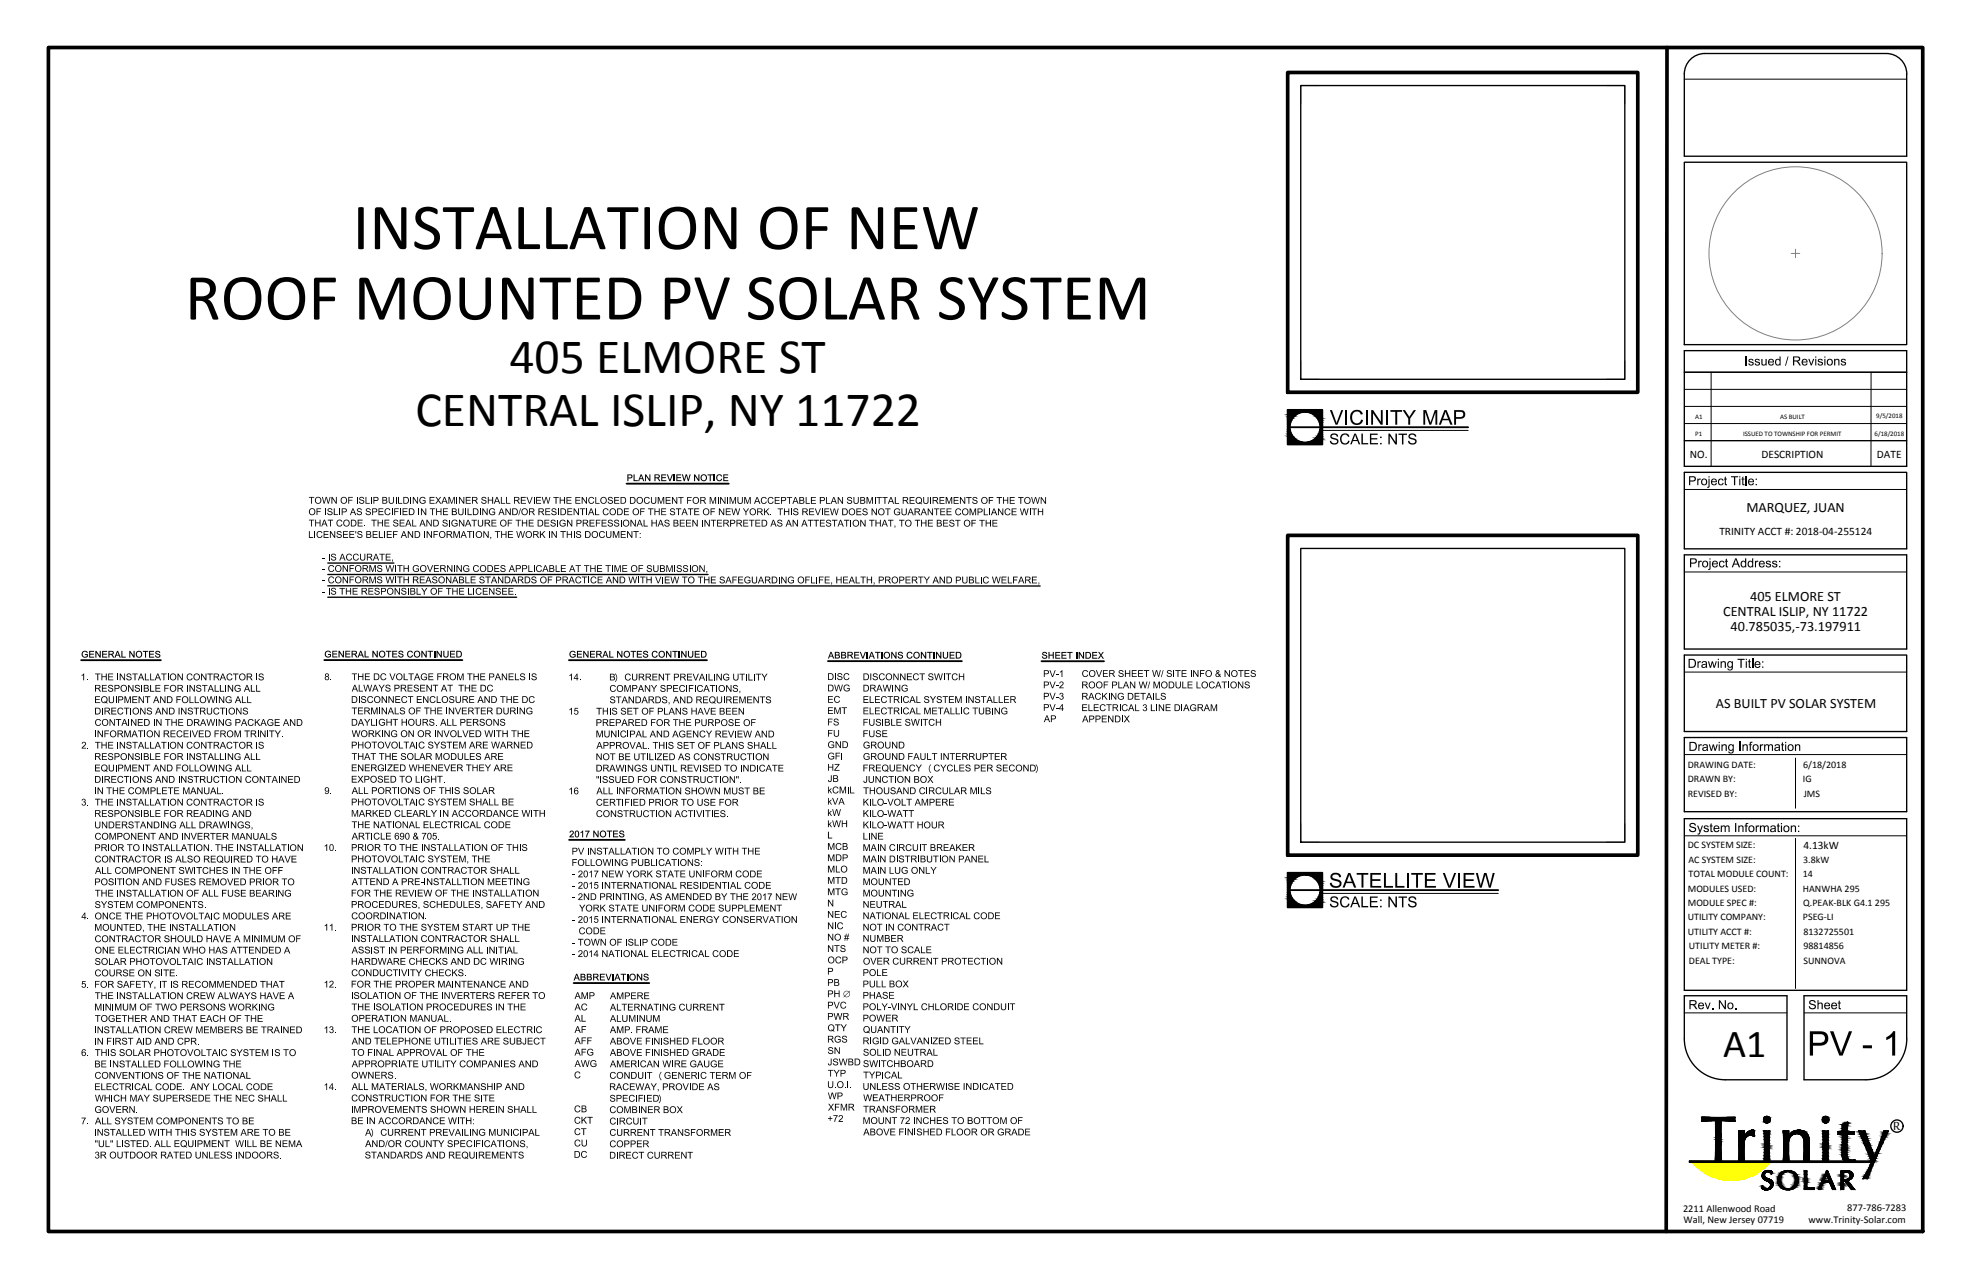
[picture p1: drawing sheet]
<svg xmlns="http://www.w3.org/2000/svg" width="432mm" height="279mm" viewBox="0 0 432 279" stroke-linecap="round" stroke-linejoin="round" font-family="sans-serif">
<defs><g id="words">
<g font-size="14.5">
<text x="77.1" y="54.5">INSTALLATION OF NEW</text>
<text x="40.5" y="69.8">ROOF MOUNTED PV SOLAR SYSTEM</text>
</g>
<g font-size="10.8">
<text x="111.4" y="81.6">405 ELMORE ST</text>
<text x="90.9" y="93.2">CENTRAL ISLIP, NY 11722</text>
<text x="96.5" y="104.7">40.785035,-73.197911</text>
</g>
<text font-size="8.7" x="376.9" y="231">A1</text>
<text font-size="3.5" x="414.1" y="247.1">R</text>
<g font-size="3.1">
<text x="382" y="111.9">MARQUEZ, JUAN</text>
<text x="382.8" y="131.3">405 ELMORE ST</text>
<text x="376.9" y="134.6">CENTRAL ISLIP, NY 11722</text>
<text x="378.6" y="137.9">40.785035,-73.197911</text>
<text x="375.3" y="154.8">AS BUILT PV SOLAR SYSTEM</text>
</g>
<g font-size="2.5">
<text x="369.6" y="100.2">NO.</text>
<text x="385.3" y="100.2">DESCRIPTION</text>
<text x="410.6" y="100.2">DATE</text>
<text x="376.1" y="117">TRINITY ACCT #: 2018-04-255124</text>
<text x="394.5" y="185.6">4.13kW</text>
</g>
<g font-size="2.3">
<text x="368.2" y="264.9">2211 Allenwood Road</text>
<text x="368.3" y="267.4">Wall, New Jersey 07719</text>
<text x="395.6" y="267.3">www.Trinity-Solar.com</text>
<text x="404.1" y="264.8">877-786-7283</text>
</g>
<g font-size="2.2">
<text x="369.2" y="167.9">DRAWING DATE:</text>
<text x="394.4" y="167.8">6/18/2018</text>
<text x="369.2" y="171.1">DRAWN BY:</text>
<text x="394.4" y="171.1">IG</text>
<text x="369.2" y="174.2">REVISED BY:</text>
<text x="394.6" y="174.2">JMS</text>
<text x="369.2" y="185.4">DC SYSTEM SIZE:</text>
<text x="369.3" y="188.6">AC SYSTEM SIZE:</text>
<text x="369.4" y="191.7">TOTAL MODULE COUNT:</text>
<text x="394.4" y="191.7">14</text>
<text x="394.4" y="188.6">3.8kW</text>
<text x="369.2" y="194.9">MODULES USED:</text>
<text x="394.4" y="194.9">HANWHA 295</text>
<text x="394.4" y="198">Q.PEAK-BLK G4.1 295</text>
<text x="369.2" y="198.1">MODULE SPEC #:</text>
<text x="369.2" y="201.2">UTILITY COMPANY:</text>
<text x="394.4" y="201.2">PSEG-LI</text>
<text x="369.2" y="204.4">UTILITY ACCT #:</text>
<text x="369.4" y="207.6">UTILITY METER #:</text>
<text x="394.5" y="204.4">8132725501</text>
<text x="394.5" y="207.6">98814856</text>
<text x="369.4" y="210.7">DEAL TYPE:</text>
<text x="394.5" y="210.7">SUNNOVA</text>
</g>
<g font-size="1.5">
<text x="370.8" y="91.5">A1</text>
<text x="370.8" y="95.3">P1</text>
<text x="381.3" y="95.3">ISSUED TO TOWNSHIP FOR PERMIT</text>
<text x="389.4" y="91.5">AS BUILT</text>
<text x="410" y="95.2">6/18/2018</text>
<text x="410.4" y="91.5">9/5/2018</text>
</g>
</g></defs>
<g fill="#000" stroke="#000" stroke-width=".22">
<path d="M369.6 253.9h40zM369.6 253.9h40v.2zM372.2 245.1h.3zM379.2 245.1h.3zM377.7 244.3h1.8zM380.4 253.8h1.1zM380.4 254h.1zM381.4 247.3h.1zM382.4 247.5h1.3zM382.6 247.3h1.2zM383 247.2h.7zM383.1 247.1h.5z"/>
<path d="M383.2 247.1h.4zM383.2 247.1h.3zM383.2 248.2h.5zM383.3 247.1h.1zM385.5 256.9h.5zM385.5 256.7h.5zM386 258h1.3zM386.1 258h1.3zM386.2 256h1.2zM386.2 256h1.1zM386.3 258.1h1.2zM386.6 259.9h.7z"/>
<path d="M386.8 256.2h.8zM386.8 258.3h.9zM386.9 258.4h.8zM387 258.5h.8zM386.8 247.3l.3-.1zM390.1 254h.1zM391.2 254h.1zM391.1 247.3h.2zM393.4 247.1h.2zM394.6 254h.1zM395 256h.3zM396.4 259.8l.4-.1z"/>
<path d="M398.3 258.9h.3zM398.7 253.9h.3zM399.8 258.2h.9zM399.7 247.3l.3-.1zM402.1 247.4h.2zM402.1 248h.1zM403.5 256h.9zM403.7 257.9h.9zM403.8 256h.5zM403.8 257.9h.8zM403.9 256h.3zM404.2 256.3h.8z"/>
<path d="M404.3 257.8h.5zM404.5 256.4h.6zM404.5 254.1h.3zM404.5 256.4h.7zM404.6 256.5h.6zM404.7 248h.9zM404.8 247.4h.8zM405.3 247.4h.3zM405.6 253.6h.2zM407.6 247.3h.3zM412.8 247.3l.2-.1zM385.8 260h1.1z"/>
<path d="M386.2 260.1h.4zM394.7 260h.5zM395.8 260h1zM397.8 260h.1zM400.9 260h.1zM402.7 260h.1zM405 260h.1z"/>
<path d="M281.7 93.4l.4 .5v-.5zM281.7 93.4l.4 .5h-.4z"/>
<path d="M281.7 92.9l.4 .5v-.5zM281.7 92.9l.4 .5h-.4z"/>
<path d="M281.7 93.9l.6 .5-.2-.5zM281.7 93.9l.6 .5h-.6z"/>
<path d="M281.7 92.4l.4 .5 .2-.5zM281.7 92.4l.4 .5h-.4z"/>
<path d="M281.7 94.4l.8 .5-.2-.5zM281.7 94.4l.8 .5h-.8z"/>
<path d="M281.7 91.9l.6 .5 .2-.5zM281.7 91.9l.6 .5h-.6z"/>
<path d="M281.7 94.9l1.1 .5-.3-.5zM281.7 94.9l1.1 .5h-1.1z"/>
<path d="M281.7 91.4l.8 .5 .3-.5zM281.7 91.4l.8 .5h-.8z"/>
<path d="M281.7 95.4l1.4 .4-.3-.4zM281.7 95.4l1.4 .4h-1.4z"/>
<path d="M281.7 91l1.1 .4 .3-.4zM281.7 91l1.1 .4h-1.1z"/>
<path d="M281.7 95.8l1.8 .3-.4-.3zM281.7 95.8l1.8 .3h-1.8z"/>
<path d="M281.7 90.7l1.4 .3 .4-.3zM281.7 90.7l1.4 .3h-1.4z"/>
<path d="M281.7 96.1l2.2 .3-.4-.3zM281.7 96.1l2.2 .3h-2.2z"/>
<path d="M281.7 90.4l1.8 .3 .4-.3zM281.7 90.4l1.8 .3h-1.8z"/>
<path d="M281.7 96.4l2.7 .2-.5-.2zM281.7 96.4l2.7 .2h-2.7z"/>
<path d="M281.7 90.2l2.2 .2 .5-.2zM281.7 90.2l2.2 .2h-2.2z"/>
<path d="M281.7 96.6l3.2 .1zM281.7 96.6l3.2 .1z"/>
<path d="M281.7 90.1l2.7 .1 .5-.1zM281.7 90.1l2.7 .1h-2.7z"/>
<path d="M281.7 96.7h3.8zM281.7 96.7h3.8z"/>
<path d="M281.7 90h3.8zM281.7 90l3.2 .1z"/>
<path d="M281.7 89.6l7.5 .4v-.4zM281.7 89.6l7.5 .4h-7.5z"/>
<path d="M285.5 90l3.7 .1zM285.5 90l3.7 .1z"/>
<path d="M286 90.1l3.2 .1v-.1zM286 90.1l3.2 .1z"/>
<path d="M286.5 90.2l2.7 .2v-.2zM286.5 90.2l2.7 .2h-2.2z"/>
<path d="M287 90.4l2.2 .3v-.3zM287 90.4l2.2 .3h-1.8z"/>
<path d="M287.4 90.7l1.8 .3v-.3zM287.4 90.7l1.8 .3h-1.4z"/>
<path d="M287.8 91l1.4 .4v-.4zM287.8 91l1.4 .4h-1z"/>
<path d="M288.2 91.4l1 .5v-.5zM288.2 91.4l1 .5h-.8z"/>
<path d="M288.4 91.9l.8 .5v-.5zM288.4 91.9l.8 .5h-.5z"/>
<path d="M288.7 92.4l.5 .5v-.5zM288.7 92.4l.5 .5h-.4z"/>
<path d="M288.8 92.9l.4 .5v-.5zM288.8 92.9l.4 .5h-.4z"/>
<path d="M288.8 93.4l.4 .5v-.5zM288.8 93.4l.4 .5h-.4z"/>
<path d="M288.8 93.9l.4 .5v-.5zM288.8 93.9l.4 .5h-.5z"/>
<path d="M288.7 94.4l.5 .5v-.5zM288.7 94.4l.5 .5h-.8z"/>
<path d="M288.4 94.9l.8 .5v-.5zM288.4 94.9l.8 .5h-1z"/>
<path d="M288.2 95.4l1 .4v-.4zM288.2 95.4l1 .4h-1.4z"/>
<path d="M287.8 95.8l1.4 .3v-.3zM287.4 96.1l.4-.3 1.4 .3z"/>
<path d="M287.4 96.1l1.8 .3v-.3zM287 96.4l.4-.3 1.8 .3z"/>
<path d="M287 96.4l2.2 .2v-.2zM286.5 96.6l.5-.2 2.2 .2z"/>
<path d="M286.5 96.6l2.7 .1zM286 96.7h3.2z"/>
<path d="M286 96.7h3.2zM285.5 96.7h3.7z"/>
<path d="M281.7 96.7l7.5 .5v-.5zM281.7 96.7l7.5 .5h-7.5z"/>
<path d="M281.7 194.6l.4 .5v-.5zM281.7 194.6l.4 .5h-.4z"/>
<path d="M281.7 194.1l.4 .5v-.5zM281.7 194.1l.4 .5h-.4z"/>
<path d="M281.7 195.1l.6 .5-.2-.5zM281.7 195.1l.6 .5h-.6z"/>
<path d="M281.7 193.6l.4 .5 .2-.5zM281.7 193.6l.4 .5h-.4z"/>
<path d="M281.7 195.6l.8 .5-.2-.5zM281.7 195.6l.8 .5h-.8z"/>
<path d="M281.7 193.1l.6 .5 .2-.5zM281.7 193.1l.6 .5h-.6z"/>
<path d="M281.7 196.1l1.1 .5-.3-.5zM281.7 196.1l1.1 .5h-1.1z"/>
<path d="M281.7 192.6l.8 .5 .3-.5zM281.7 192.6l.8 .5h-.8z"/>
<path d="M281.7 196.6l1.4 .4-.3-.4zM281.7 196.6l1.4 .4h-1.4z"/>
<path d="M281.7 192.2l1.1 .4 .3-.4zM281.7 192.2l1.1 .4h-1.1z"/>
<path d="M281.7 197l1.8 .3-.4-.3zM281.7 197l1.8 .3h-1.8z"/>
<path d="M281.7 191.9l1.4 .3 .4-.3zM281.7 191.9l1.4 .3h-1.4z"/>
<path d="M281.7 197.3l2.2 .3-.4-.3zM281.7 197.3l2.2 .3h-2.2z"/>
<path d="M281.7 191.6l1.8 .3 .4-.3zM281.7 191.6l1.8 .3h-1.8z"/>
<path d="M281.7 197.6l2.7 .2-.5-.2zM281.7 197.6l2.7 .2h-2.7z"/>
<path d="M281.7 191.4l2.2 .2 .5-.2zM281.7 191.4l2.2 .2h-2.2z"/>
<path d="M281.7 197.8l3.2 .1zM281.7 197.8l3.2 .1h-3.2z"/>
<path d="M281.7 191.3l2.7 .1 .5-.1zM281.7 191.3l2.7 .1h-2.7z"/>
<path d="M281.7 197.9h3.8zM281.7 197.9h3.8z"/>
<path d="M281.7 191.2h3.8zM281.7 191.2l3.2 .1z"/>
<path d="M281.7 190.8l7.5 .4v-.4zM281.7 190.8l7.5 .4h-7.5z"/>
<path d="M285.5 191.2l3.7 .1zM285.5 191.2l3.7 .1z"/>
<path d="M286 191.3l3.2 .1v-.1zM286 191.3l3.2 .1z"/>
<path d="M286.5 191.4l2.7 .2v-.2zM286.5 191.4l2.7 .2h-2.2z"/>
<path d="M287 191.6l2.2 .3v-.3zM287 191.6l2.2 .3h-1.8z"/>
<path d="M287.4 191.9l1.8 .3v-.3zM287.4 191.9l1.8 .3h-1.4z"/>
<path d="M287.8 192.2l1.4 .4v-.4zM287.8 192.2l1.4 .4h-1z"/>
<path d="M288.2 192.6l1 .5v-.5zM288.2 192.6l1 .5h-.8z"/>
<path d="M288.4 193.1l.8 .5v-.5zM288.4 193.1l.8 .5h-.5z"/>
<path d="M288.7 193.6l.5 .5v-.5zM288.7 193.6l.5 .5h-.4z"/>
<path d="M288.8 194.1l.4 .5v-.5zM288.8 194.1l.4 .5h-.4z"/>
<path d="M288.8 194.6l.4 .5v-.5zM288.8 194.6l.4 .5h-.4z"/>
<path d="M288.8 195.1l.4 .5v-.5zM288.8 195.1l.4 .5h-.5z"/>
<path d="M288.7 195.6l.5 .5v-.5zM288.7 195.6l.5 .5h-.8z"/>
<path d="M288.4 196.1l.8 .5v-.5zM288.4 196.1l.8 .5h-1z"/>
<path d="M288.2 196.6l1 .4v-.4zM288.2 196.6l1 .4h-1.4z"/>
<path d="M287.8 197l1.4 .3v-.3zM287.4 197.3l.4-.3 1.4 .3z"/>
<path d="M287.4 197.3l1.8 .3v-.3zM287 197.6l.4-.3 1.8 .3z"/>
<path d="M287 197.6l2.2 .2v-.2zM286.5 197.8l.5-.2 2.2 .2z"/>
<path d="M286.5 197.8l2.7 .1v-.1zM286 197.9l.5-.1 2.7 .1z"/>
<path d="M286 197.9h3.2zM285.5 197.9h3.7z"/>
<path d="M281.7 197.9l7.5 .5v-.5zM281.7 197.9l7.5 .5h-7.5z"/>
<path d="M372.2 244.3h1.9zM372.2 244.3h1.9z"/>
<path d="M372.2 245.1h.3zM372.2 245.1h.4z"/>
<path d="M372.3 245.1h.6zM372.3 245.1h.3z"/>
<path d="M372.3 245h1.4zM372.3 245l.6 .1z"/>
<path d="M372.2 244.3h1.9zM372.2 244.3h1.9z"/>
<path d="M372.2 244.3h3.7zM372.2 244.3h3.7z"/>
<path d="M372.3 245h2.2zM372.3 245h1.4z"/>
<path d="M375.2 253.9h.3zM375.2 253.9h.3z"/>
<path d="M372.3 245h2.9zM372.3 245h3z"/>
<path d="M372.3 245h2.9zM372.3 245h2.2z"/>
<path d="M375.3 245h4.2zM375.3 245h4.2z"/>
<path d="M375.2 253.9h.7zM375.2 253.9h.3zM375.2 253.9h.3z"/>
<path d="M375.3 247.9h1.2zM375.3 247.9h1.2zM375.3 247.9h1.2zM375.3 247.9h1.2z"/>
<path d="M375.3 247.9l1.2 .1zM375.3 247.9l1.2 .1zM375.3 248h1.2zM375.3 248h1.2z"/>
<path d="M375.3 248l1.2 .1v-.1zM375.3 248l1.2 .1h-1.2zM375.3 248.1h1.2zM375.3 248.1h1.2z"/>
<path d="M375.3 248.1l1.2 .2v-.2zM375.3 248.1l1.2 .2h-1.2zM375.3 248.3h1.2zM375.3 248.3h1.2z"/>
<path d="M375.3 248.3l1.2 .2v-.2zM375.3 248.3l1.2 .2h-1.2zM375.3 248.5h1.2zM375.3 248.5h1.2z"/>
<path d="M375.3 248.5l1.2 .2v-.2zM375.3 248.5l1.2 .2h-1.2zM375.3 248.7h1.2zM375.3 248.7h1.2z"/>
<path d="M375.3 248.7l1.2 .4v-.4zM375.3 248.7l1.2 .4h-1.2zM375.3 249.1h1.2zM375.3 249.1h1.2z"/>
<path d="M375.3 249.1l1.2 .5v-.5zM375.3 249.1l1.2 .5h-1.2zM375.3 249.6h1.2zM375.3 249.6h1.2z"/>
<path d="M375.3 249.6l1.2 .2v-.2zM375.3 249.6l1.2 .2h-1.2zM375.3 249.8h1.2zM375.3 249.8h1.2z"/>
<path d="M375.3 249.8l1.2 .2v-.2zM375.3 249.8l1.2 .2h-1.2zM375.3 250h1.2zM375.3 250h1.2z"/>
<path d="M375.3 250l1.2 .1v-.1zM375.3 250l1.2 .1h-1.2zM375.3 250.1h1.2zM375.3 250.1h1.2z"/>
<path d="M375.3 250.1l1.2 .1v-.1zM375.3 250.1l1.2 .1h-1.2zM375.3 250.2h1.2zM375.3 250.2h1.2z"/>
<path d="M375.3 250.2l1.2 .1zM375.3 250.2l1.2 .1zM375.3 250.3h1.2zM375.3 250.3h1.2z"/>
<path d="M375.3 250.3h1.2zM375.3 250.3h1.2zM375.3 250.3h1.2zM375.3 250.3h1.2z"/>
<path d="M375.3 250.3l1.2 1.9v-1.9zM375.3 250.3l1.2 1.9h-1.2zM375.3 252.2h1.2zM375.3 252.2h1.2z"/>
<path d="M375.3 245l1.2 2.9v-2.9zM375.3 245l1.2 2.9h-1.2zM375.3 247.9h1.2zM375.3 247.9h1.2z"/>
<path d="M375.3 252.2l1.3 1.7-.1-1.7zM375.3 252.2l1.3 1.7h-1.4z"/>
<path d="M375.9 253.9h.7zM375.9 253.9h.7z"/>
<path d="M376.2 253.9l.4 .1zM376.2 253.9l.4 .1z"/>
<path d="M372.3 244.5l7.2 .2v-.2zM372.3 244.5l7.2 .2h-7.2z"/>
<path d="M372.3 244.7h7.2zM372.3 244.7h7.2z"/>
<path d="M372.3 244.7l7.2 .2v-.2zM372.3 244.7l7.2 .2h-7.2zM372.3 244.9h7.2zM372.3 244.9h7.2z"/>
<path d="M372.3 244.9l7.2 .1zM372.3 244.9l7.2 .1z"/>
<path d="M376.5 245h3zM376.5 245h3z"/>
<path d="M377.3 245h2.2zM377.3 245h2.2z"/>
<path d="M377.7 244.3h1.8zM377.7 244.3h1.8z"/>
<path d="M377.7 244.3h1.8zM375.9 244.3h3.6z"/>
<path d="M372.3 244.3l7.2 .2v-.2zM372.3 244.3l7.2 .2h-7.2zM372.3 244.5h7.2zM372.3 244.5h7.2z"/>
<path d="M378.1 245l1.4 .1zM378.1 245l1.4 .1z"/>
<path d="M378.8 245.1h.7zM378.8 245.1h.7z"/>
<path d="M380.4 247.3h.5zM380.4 247.3h.5z"/>
<path d="M380.4 248.6h1.1zM380.4 248.6h1.1z"/>
<path d="M380.4 247.3h.1zM380.4 247.3h.1z"/>
<path d="M380.4 247.3h.2zM380.4 247.3h.2z"/>
<path d="M380.4 254h.1zM380.4 254h.2z"/>
<path d="M380.4 254h.1zM380.4 254h.1z"/>
<path d="M380.4 254h.2zM380.4 254h.2z"/>
<path d="M380.4 247.3h.2zM380.4 247.3h.2z"/>
<path d="M380.4 247.3h.2zM380.4 247.3h.2z"/>
<path d="M380.4 247.3h.3zM380.4 247.3h.3z"/>
<path d="M380.4 253.9h.3zM380.4 253.9h.3z"/>
<path d="M380.4 253.9h.3zM380.4 253.9l.2 .1z"/>
<path d="M380.4 253.9h.3zM380.4 253.9h.4z"/>
<path d="M380.4 247.3h.3zM380.4 247.3h.3z"/>
<path d="M380.4 253.9h.4zM380.4 253.9h.4z"/>
<path d="M380.4 247.3h.4zM380.4 247.3h.4z"/>
<path d="M380.4 253.9h.4zM380.4 253.9h.4z"/>
<path d="M380.4 247.3h.4zM380.4 247.3h.4z"/>
<path d="M380.4 247.3h.5zM380.4 247.3h.5z"/>
<path d="M380.4 253.9h.5zM380.4 253.9h.5z"/>
<path d="M380.4 253.9h.5zM380.4 253.9h.4z"/>
<path d="M380.4 247.3h.5zM380.4 247.3h.5z"/>
<path d="M380.4 253.9h.5zM380.4 253.9h.6z"/>
<path d="M380.4 247.3h.5zM380.4 247.3h.5z"/>
<path d="M380.4 248.1l1.1 .1zM380.4 248.1l1.1 .1z"/>
<path d="M380.4 248.2h1.1zM380.4 248.2h1.1z"/>
<path d="M380.4 248.2l1.1 .1zM380.4 248.2l1.1 .1z"/>
<path d="M380.4 248.3h1.1zM380.4 248.3h1.1z"/>
<path d="M380.4 248.3l1.1 .1zM380.4 248.3l1.1 .1z"/>
<path d="M380.4 248.4h1.1zM380.4 248.4h1.1z"/>
<path d="M380.4 248.4h1.1zM380.4 248.4h1.1z"/>
<path d="M380.4 248.4l1.1 .1zM380.4 248.4l1.1 .1z"/>
<path d="M380.4 248.5h1.1zM380.4 248.5h1.1zM380.4 248.5h1.1zM380.4 248.5h1.1z"/>
<path d="M380.4 248.5l1.1 .1zM380.4 248.5l1.1 .1zM380.4 248.6h1.1zM380.4 248.6h1.1zM380.4 248.6h1.1zM380.4 248.6h1.1zM380.4 248.6h1.1zM380.4 248.6h1.1zM380.4 248.6h1.1zM380.4 248.6h1.1zM380.4 248.6h1.1zM380.4 248.6h1.1zM380.4 248.6h1.1zM380.4 248.6h1.1z"/>
<path d="M380.4 247.7l1.1 .1zM380.4 247.7l1.1 .1z"/>
<path d="M380.4 247.8l1.1 .1zM380.4 247.8l1.1 .1z"/>
<path d="M380.4 247.9h1.1zM380.4 247.9h1.1z"/>
<path d="M380.4 247.9l1.1 .1zM380.4 247.9l1.1 .1z"/>
<path d="M380.4 248h1.1zM380.4 248h1.1z"/>
<path d="M380.4 248l1.1 .1zM380.4 248l1.1 .1z"/>
<path d="M380.4 248.1h1.1zM380.4 248.1h1.1z"/>
<path d="M380.4 248.1h1.1zM380.4 248.1h1.1z"/>
<path d="M380.4 248.6h1.1zM380.4 248.6h1.1zM380.4 248.6h1.1zM380.4 248.6h1.1z"/>
<path d="M380.4 249.9l1.1 .1zM380.4 249.9l1.1 .1z"/>
<path d="M380.4 250h1.1zM380.4 250h1.1z"/>
<path d="M380.4 250l1.1 .1zM380.4 250l1.1 .1z"/>
<path d="M380.4 250.1h1.1zM380.4 250.1h1.1z"/>
<path d="M380.4 250.1l1.1 .1zM380.4 250.1l1.1 .1z"/>
<path d="M380.4 250.2h1.1zM380.4 250.2h1.1z"/>
<path d="M380.4 250.2h1.1zM380.4 250.2h1.1z"/>
<path d="M380.4 250.2h1.1zM380.4 250.2h1.1z"/>
<path d="M380.4 250.2l1.1 .1zM380.4 250.2l1.1 .1z"/>
<path d="M380.4 250.3h1.1zM380.4 250.3h1.1z"/>
<path d="M380.4 250.3h1.1zM380.4 250.3h1.1z"/>
<path d="M380.4 250.3l1.1 .1zM380.4 250.3l1.1 .1zM380.4 250.4h1.1zM380.4 250.4h1.1z"/>
<path d="M380.4 250.4h1.1zM380.4 250.4h1.1z"/>
<path d="M380.4 250.4h1.1zM380.4 250.4h1.1z"/>
<path d="M380.4 250.4l1.1 .1zM380.4 250.4l1.1 .1z"/>
<path d="M380.4 250.5h1.1zM380.4 250.5h1.1z"/>
<path d="M380.4 250.5h1.1zM380.4 250.5h1.1z"/>
<path d="M380.4 250.5h1.1zM380.4 250.5h1.1z"/>
<path d="M380.4 250.5l1.1 .1zM380.4 250.5l1.1 .1z"/>
<path d="M380.4 250.6h1.1zM380.4 250.6h1.1zM380.4 250.6h1.1zM380.4 250.6h1.1zM380.4 250.6h1.1zM380.4 250.6h1.1z"/>
<path d="M380.4 250.6h1.1zM380.4 250.6h1.1z"/>
<path d="M380.4 250.6l1.1 .2v-.2zM380.4 250.6l1.1 .2h-1.1zM380.4 250.8h1.1zM380.4 250.8h1.1z"/>
<path d="M380.4 250.8l1.1 .3v-.3zM380.4 250.8l1.1 .3h-1.1zM380.4 251.1h1.1zM380.4 251.1h1.1z"/>
<path d="M380.4 251.1l1.1 .2v-.2zM380.4 251.1l1.1 .2h-1.1zM380.4 251.3h1.1zM380.4 251.3h1.1z"/>
<path d="M380.4 251.3l1.1 .2v-.2zM380.4 251.3l1.1 .2h-1.1z"/>
<path d="M380.4 251.5h1.1zM380.4 251.5h1.1z"/>
<path d="M380.4 251.5l1.1 .1v-.1zM380.4 251.5l1.1 .1h-1.1z"/>
<path d="M380.4 251.6l1.1 .1zM380.4 251.6l1.1 .1z"/>
<path d="M380.4 251.7l1.1 .1v-.1zM380.4 251.7l1.1 .1h-1.1z"/>
<path d="M380.4 251.8l1.1 .1zM380.4 251.8l1.1 .1z"/>
<path d="M380.4 251.9l1.1 .1v-.1zM380.4 251.9l1.1 .1h-1.1z"/>
<path d="M380.4 252h1.1zM380.4 252h1.1z"/>
<path d="M380.4 252l1.1 .1zM380.4 252l1.1 .1z"/>
<path d="M380.4 252.1l1.1 .1zM380.4 252.1l1.1 .1z"/>
<path d="M380.4 252.2l1.1 .1zM380.4 252.2l1.1 .1z"/>
<path d="M380.4 252.3l1.1 .1zM380.4 252.3l1.1 .1z"/>
<path d="M380.4 252.4h1.1zM380.4 252.4h1.1z"/>
<path d="M380.4 252.4l1.1 .2v-.2zM380.4 252.4l1.1 .2h-1.1zM380.4 252.6h1.1zM380.4 252.6h1.1z"/>
<path d="M380.4 252.6l1.1 .1v-.1zM380.4 252.6l1.1 .1h-1.1z"/>
<path d="M380.4 252.7h1.1zM380.4 252.7h1.1z"/>
<path d="M380.4 252.7l1.1 .1zM380.4 252.7l1.1 .1z"/>
<path d="M380.4 252.8l1.1 .1zM380.4 252.8l1.1 .1z"/>
<path d="M380.4 252.9h1.1zM380.4 252.9h1.1z"/>
<path d="M380.4 252.9l1.1 .1zM380.4 252.9l1.1 .1zM380.4 253h1.1zM380.4 253h1.1z"/>
<path d="M380.4 253l1.1 .1zM380.4 253l1.1 .1z"/>
<path d="M380.4 253.1h1.1zM380.4 253.1h1.1z"/>
<path d="M380.4 247.5l1.1 .1zM380.4 247.5l1.1 .1z"/>
<path d="M380.4 247.6h1.1zM380.4 247.6h1.1z"/>
<path d="M380.4 247.6l1.1 .1zM380.4 247.6l1.1 .1z"/>
<path d="M380.4 247.7h1.1zM380.4 247.7h1.1zM380.4 247.7h1.1zM380.4 247.7h1.1z"/>
<path d="M381.5 248.6h.4zM381.5 248.6h.4z"/>
<path d="M380.4 248.6h1.1zM380.4 248.6h1.1z"/>
<path d="M380.4 249.7h1.1zM380.4 249.7h1.1z"/>
<path d="M380.4 249.7l1.1 .1zM380.4 249.7l1.1 .1z"/>
<path d="M380.4 249.8h1.1zM380.4 249.8h1.1z"/>
<path d="M380.4 249.8h1.1zM380.4 249.8l1.1 .1z"/>
<path d="M380.4 253.1l1.1 .1zM380.4 253.1l1.1 .1z"/>
<path d="M380.4 253.2l1.1 .1zM380.4 253.2l1.1 .1z"/>
<path d="M380.4 253.3h1.1zM380.4 253.3h1.1z"/>
<path d="M380.4 253.3l1.1 .1zM380.4 253.3l1.1 .1z"/>
<path d="M380.4 253.4h1.1zM380.4 253.4h1.1z"/>
<path d="M380.4 253.4l1.1 .1zM380.4 253.4l1.1 .1z"/>
<path d="M380.4 253.5h1.1zM380.4 253.5h1.1zM380.4 253.5h1.1zM380.4 253.5h1.1z"/>
<path d="M380.4 253.5l1.1 .1zM380.4 253.5l1.1 .1z"/>
<path d="M380.4 253.6l1.1 .1zM380.4 253.6l1.1 .1z"/>
<path d="M380.4 253.7h1.1zM380.4 253.7h1.1z"/>
<path d="M381.4 247.3h.1zM381.3 247.3h.2z"/>
<path d="M381.3 247.3h.2zM381.3 247.3h.2z"/>
<path d="M381.3 247.3h.2zM381.2 247.3h.3z"/>
<path d="M381.2 247.3h.3zM381.2 247.3h.3z"/>
<path d="M381.2 247.3h.3zM381.2 247.3h.3z"/>
<path d="M381.2 247.3h.3zM381.1 247.3h.4z"/>
<path d="M381.1 247.3h.4zM381.1 247.3h.4z"/>
<path d="M381.1 247.3h.4zM381 247.3h.5z"/>
<path d="M381 247.3h.5zM381 247.3h.5z"/>
<path d="M381 247.3h.5zM380.9 247.3h.6z"/>
<path d="M380.4 247.3h1.1zM380.4 247.3h1.1z"/>
<path d="M380.4 247.3l1.1 .1zM380.4 247.3l1.1 .1z"/>
<path d="M380.4 247.4h1.1zM380.4 247.4h1.1z"/>
<path d="M380.4 247.4h1.1zM380.4 247.4l1.1 .1z"/>
<path d="M380.4 249.6h1.1zM380.4 249.6l1.1 .1z"/>
<path d="M380.4 253.7l1.1 .1zM380.4 253.7l1.1 .1zM380.4 253.8h1.1z"/>
<path d="M380.4 253.8h1.1zM380.4 253.8h1.1z"/>
<path d="M380.4 253.8l1.1 .1zM380.4 253.8l1.1 .1z"/>
<path d="M380.4 253.9h1.1zM380.4 253.9h1.1z"/>
<path d="M381 253.9h.5zM381 253.9h.5z"/>
<path d="M381 253.9h.5zM381 253.9h.5z"/>
<path d="M381 253.9h.5zM381 253.9h.5z"/>
<path d="M381.1 253.9h.4zM381.1 253.9h.4z"/>
<path d="M381.1 253.9h.4zM381.1 253.9h.4z"/>
<path d="M381.2 253.9h.3zM381.2 253.9h.3z"/>
<path d="M381.2 253.9h.3zM381.2 253.9h.3z"/>
<path d="M381.3 253.9l.2 .1zM381.3 253.9l.2 .1z"/>
<path d="M381.3 254h.2zM381.3 254h.2z"/>
<path d="M381.3 254h.2zM381.3 254h.2z"/>
<path d="M381.4 254h.1zM381.4 254h.1z"/>
<path d="M380.4 249.5h1.1zM380.4 249.5l1.1 .1zM380.4 249.6h1.1zM380.4 249.6h1.1z"/>
<path d="M380.4 249.4h1.2zM380.4 249.4l1.1 .1zM380.4 249.5h1.1zM380.4 249.5h1.1z"/>
<path d="M380.4 249.3l1.2 .1zM380.4 249.3l1.2 .1z"/>
<path d="M380.4 249.4h1.2zM380.4 249.4h1.2z"/>
<path d="M380.4 249.2h1.2zM380.4 249.2h1.2z"/>
<path d="M380.4 249.2h1.2zM380.4 249.2l1.2 .1z"/>
<path d="M380.4 249.1h1.3zM380.4 249.1h1.3z"/>
<path d="M380.4 249.1h1.3zM380.4 249.1l1.2 .1z"/>
<path d="M380.4 249h1.3zM380.4 249l1.3 .1z"/>
<path d="M380.4 248.9l1.3 .1zM380.4 248.9l1.3 .1z"/>
<path d="M380.4 249h1.3zM380.4 249h1.3z"/>
<path d="M380.4 248.8h1.4zM380.4 248.8l1.3 .1z"/>
<path d="M380.4 248.8h1.4zM380.4 248.8h1.4z"/>
<path d="M380.4 248.8h1.4zM380.4 248.8h1.4z"/>
<path d="M380.4 248.7h1.5zM380.4 248.7l1.4 .1z"/>
<path d="M380.4 248.7h1.5zM380.4 248.7h1.5z"/>
<path d="M380.4 248.6h1.5zM380.4 248.6h1.5z"/>
<path d="M380.4 248.6h1.5zM380.4 248.6l1.5 .1z"/>
<path d="M381.5 248.6h.5zM381.5 248.6h.4z"/>
<path d="M381.5 248.5h.5zM381.5 248.5l.5 .1z"/>
<path d="M381.6 248.4h.5zM381.6 248.4l.4 .1zM381.5 248.5h.5zM381.5 248.5h.5z"/>
<path d="M381.6 248.4h.6zM381.6 248.4h.5z"/>
<path d="M381.6 248.4h.7zM381.6 248.4h.6zM381.6 248.4h.6zM381.6 248.4h.6z"/>
<path d="M381.7 248.3h.6zM381.7 248.3l.6 .1z"/>
<path d="M381.7 248.3h.6zM381.7 248.3h.6z"/>
<path d="M381.7 248.3h.7zM381.7 248.3h.6z"/>
<path d="M381.7 248.3h.8zM381.7 248.3h.7z"/>
<path d="M381.7 248.2h.9zM381.7 248.2h.9z"/>
<path d="M381.7 248.2h.9zM381.7 248.2l.8 .1z"/>
<path d="M381.7 248.2h.9zM381.7 248.2h.9z"/>
<path d="M381.7 248.2h1zM381.7 248.2h.9z"/>
<path d="M381.7 248.2h1.1zM381.7 248.2h1.2z"/>
<path d="M381.7 248.2h1.1zM381.7 248.2h1z"/>
<path d="M381.7 248.2h1.2zM381.7 248.2h1.2z"/>
<path d="M383.3 247.1h.1zM383.3 247.1h.1zM383.3 247.1h.1z"/>
<path d="M383.3 247.1h.1zM383.3 247.1h.1z"/>
<path d="M383.3 247.1h.2zM383.3 247.1h.2z"/>
<path d="M383.3 247.1h.2zM383.3 247.1h.2z"/>
<path d="M383.3 247.1h.2zM383.2 247.1h.3zM383.2 247.1h.3z"/>
<path d="M383.2 247.1h.3zM383.2 247.1h.3z"/>
<path d="M383.2 247.1h.3zM383.2 247.1h.3z"/>
<path d="M383.2 247.1h.3zM383.2 247.1h.3z"/>
<path d="M383.2 247.1h.4zM383.2 247.1h.4zM383.1 247.1h.5z"/>
<path d="M383.1 247.1h.5zM383.1 247.1h.5zM383.1 247.1h.5zM383.1 247.1h.5z"/>
<path d="M383.1 247.1h.5zM383.1 247.1h.5z"/>
<path d="M383.1 247.1h.5zM383.1 247.1h.5zM383.1 247.1h.5z"/>
<path d="M383.1 247.1h.6zM383.1 247.1h.6zM383.1 247.1h.6zM383.1 247.1h.6z"/>
<path d="M383.1 247.1h.6zM383 247.1h.7z"/>
<path d="M383 247.1l.7 .1zM383 247.1l.7 .1zM383 247.2h.7z"/>
<path d="M383 247.2h.7zM383 247.2h.7zM383 247.2h.7zM383 247.2h.7z"/>
<path d="M382 247.9h1.7zM381.9 247.9h1.8z"/>
<path d="M381.9 247.9h1.8zM381.9 247.9h1.8z"/>
<path d="M381.9 247.9l1.8 .1zM381.9 247.9l1.8 .1z"/>
<path d="M381.9 248h1.8zM381.9 248h1.8z"/>
<path d="M381.9 248h1.8zM381.9 248h1.8z"/>
<path d="M381.9 248l1.8 .1zM381.9 248l1.8 .1z"/>
<path d="M381.8 248.1h1.9zM381.8 248.1h1.9z"/>
<path d="M381.8 248.1l1.9 .1zM381.8 248.1l1.9 .1z"/>
<path d="M381.8 248.2h1.9zM381.8 248.2h1.9z"/>
<path d="M382.9 248.2h.8zM382.9 248.2h.8z"/>
<path d="M383 248.2h.7zM383 248.2h.7z"/>
<path d="M383 248.2h.7zM383 248.2h.7z"/>
<path d="M383.1 248.2h.6zM383.1 248.2h.6z"/>
<path d="M383.1 248.2h.6zM383.1 248.2h.6z"/>
<path d="M383.2 248.2h.5zM383.2 248.2h.5zM383.2 248.2h.5z"/>
<path d="M383.3 248.2h.4zM383.3 248.2h.4z"/>
<path d="M383.3 248.2l.4 .1zM383.3 248.2l.4 .1z"/>
<path d="M383.4 248.3h.3zM383.4 248.3h.3zM383.4 248.3h.3zM383.4 248.3h.3z"/>
<path d="M383.4 248.3h.3zM383.4 248.3h.3z"/>
<path d="M383.4 248.3h.3zM383.4 248.3h.3z"/>
<path d="M383.5 248.3h.2zM383.5 248.3h.2z"/>
<path d="M383.5 248.3h.2zM383.5 248.3h.2z"/>
<path d="M383.5 248.3h.2zM383.5 248.3l.2 .1z"/>
<path d="M383 247.2h.7zM383 247.2h.7z"/>
<path d="M382.3 247.6h1.4zM382.3 247.6h1.4z"/>
<path d="M382.3 247.6h1.4zM382.2 247.6h1.5z"/>
<path d="M382.2 247.6h1.5zM382.2 247.6h1.5z"/>
<path d="M382.2 247.6l1.5 .1zM382.2 247.6l1.5 .1z"/>
<path d="M382.2 247.7h1.5zM382.2 247.7h1.5z"/>
<path d="M382.1 247.7h1.6zM382.1 247.7h1.6z"/>
<path d="M382.1 247.7l1.6 .1zM382.1 247.7l1.6 .1z"/>
<path d="M382.1 247.8h1.6zM382.1 247.8h1.6z"/>
<path d="M382 247.8h1.7zM382 247.8l1.7 .1zM382 247.9h1.7zM382 247.9h1.7z"/>
<path d="M383 247.2h.8zM383 247.2h.8z"/>
<path d="M382.5 247.4h1.2zM382.5 247.4h1.2z"/>
<path d="M382.5 247.4l1.2 .1zM382.4 247.5h1.3zM382.4 247.5h1.3z"/>
<path d="M382.4 247.5h1.3zM382.4 247.5h1.3z"/>
<path d="M382.4 247.5h1.3zM382.4 247.5h1.3z"/>
<path d="M382.3 247.5h1.4zM382.3 247.5l1.4 .1z"/>
<path d="M382.9 247.2h.9zM382.9 247.2h.9zM382.9 247.2h.9zM382.9 247.2h.9z"/>
<path d="M382.6 247.3h1.2zM382.6 247.3h1.2z"/>
<path d="M382.6 247.3h1.2zM382.6 247.3h1.2zM382.6 247.3h1.2z"/>
<path d="M382.6 247.3h1.2zM382.5 247.4h1.2z"/>
<path d="M382.9 247.2h.9zM382.9 247.2h.9z"/>
<path d="M382.8 247.2l1 .1zM382.7 247.3h1.1z"/>
<path d="M382.7 247.3h1.1zM382.6 247.3h1.2z"/>
<path d="M382.9 247.2h.9zM382.8 247.2h1z"/>
<path d="M382.8 247.2h1zM382.8 247.2h1zM382.8 247.2h1zM382.8 247.2h1z"/>
<path d="M385.4 259.8h.7zM385.4 259.8h.7z"/>
<path d="M385.5 259.9h1.8zM385.5 259.9h1.8z"/>
<path d="M385.6 256.5h.4zM385.6 256.5h.4zM385.6 256.5h.4zM385.6 256.5h.4z"/>
<path d="M385.5 259.3h.1zM385.5 259.3h.1z"/>
<path d="M385.5 259.3l.2 .2zM385.5 259.3l.2 .2h-.2z"/>
<path d="M385.5 259.5h.2zM385.5 259.5h.2z"/>
<path d="M385.5 259.5l.3 .1zM385.5 259.5l.3 .1z"/>
<path d="M385.5 259.6l.4 .1zM385.5 259.6l.4 .1z"/>
<path d="M385.9 247.3h.3zM385.9 247.3h.3z"/>
<path d="M385.9 253.9h.3zM385.9 253.9h.3z"/>
<path d="M385.4 259.7h.5zM385.4 259.7h.5z"/>
<path d="M385.4 259.7l.7 .1zM385.4 259.7l.7 .1z"/>
<path d="M385.5 256.7h.5zM385.5 256.7h.5zM385.5 256.7h.5zM385.5 256.7h.5z"/>
<path d="M385.5 256.7h.5zM385.5 256.7h.5z"/>
<path d="M385.5 256.7h.5zM385.5 256.7h.5zM385.5 256.7h.5z"/>
<path d="M385.5 256.7l.5 .1zM385.5 256.7l.5 .1z"/>
<path d="M385.5 256.8h.5zM385.5 256.8h.5z"/>
<path d="M385.5 256.8h.5zM385.5 256.8h.5z"/>
<path d="M385.5 256.8h.5zM385.5 256.8h.5zM385.5 256.8h.5zM385.5 256.8h.5z"/>
<path d="M385.5 256.8l.5 .1zM385.5 256.8l.5 .1z"/>
<path d="M385.5 256.9h.5zM385.5 256.9h.5zM385.5 256.9h.5z"/>
<path d="M385.5 256.9h.5zM385.5 256.9h.5z"/>
<path d="M385.5 256.9h.5zM385.5 256.9h.5zM385.5 256.9h.5zM385.5 256.9h.5z"/>
<path d="M385.5 256.9h.5zM385.5 256.9h.5z"/>
<path d="M385.5 256.9l.5 .1zM385.5 256.9l.5 .1z"/>
<path d="M385.5 257h.5zM385.5 257h.5z"/>
<path d="M385.5 257h.5zM385.5 257h.5z"/>
<path d="M385.5 257h.5zM385.5 257h.5zM385.5 257h.5zM385.5 257h.5z"/>
<path d="M385.5 257h.5zM385.5 257h.5z"/>
<path d="M385.5 257l.5 .1zM385.5 257l.5 .1z"/>
<path d="M385.5 257.1h.5zM385.5 257.1h.5z"/>
<path d="M385.6 256.6h.4zM385.6 256.6h.4z"/>
<path d="M385.6 256.6l.4 .1zM385.6 256.6l.4 .1z"/>
<path d="M385.6 256.7h.4zM385.6 256.7h.4z"/>
<path d="M385.6 256.7h.4zM385.5 256.7h.5z"/>
<path d="M385.5 257.1h.5zM385.5 257.1h.5z"/>
<path d="M385.5 257.1h.5zM385.5 257.1h.5z"/>
<path d="M385.6 256.6h.4zM385.6 256.6h.4z"/>
<path d="M385.6 256.6h.4zM385.6 256.6h.4z"/>
<path d="M385.6 256.6h.4zM385.6 256.6h.4z"/>
<path d="M385.6 256.6h.4zM385.6 256.6h.4z"/>
<path d="M385.5 257.1h.5zM385.5 257.1h.5z"/>
<path d="M385.5 257.1l.5 .1zM385.5 257.1l.5 .1z"/>
<path d="M385.5 257.2h.5zM385.5 257.2h.5z"/>
<path d="M385.6 256.5h.4zM385.6 256.5l.4 .1z"/>
<path d="M385.5 257.2h.5zM385.5 257.2h.5z"/>
<path d="M385.5 257.2h.5zM385.5 257.2h.5z"/>
<path d="M385.6 256.5h.4zM385.6 256.5h.4z"/>
<path d="M385.6 256.5h.4zM385.6 256.5h.4z"/>
<path d="M385.5 257.2l.5 .1zM385.5 257.2l.5 .1z"/>
<path d="M385.5 257.3h.6zM385.5 257.3h.6z"/>
<path d="M385.6 256.4l.5 .1zM385.6 256.4l.5 .1z"/>
<path d="M385.6 256.5h.5zM385.6 256.5h.4z"/>
<path d="M385.5 257.3h.6zM385.5 257.3h.6z"/>
<path d="M385.7 256.4h.4zM385.7 256.4h.4z"/>
<path d="M385.7 256.4h.4zM385.7 256.4h.4z"/>
<path d="M385.5 257.3h.6zM385.5 257.3h.6z"/>
<path d="M385.4 259.8h.7zM385.4 259.8h.7z"/>
<path d="M385.7 256.4h.4zM385.7 256.4h.4z"/>
<path d="M385.7 256.4h.4zM385.7 256.4h.4z"/>
<path d="M385.5 257.3h.6zM385.5 257.3h.6z"/>
<path d="M385.5 257.3h.6zM385.5 257.3h.6z"/>
<path d="M385.5 257.3l.6 .1zM385.5 257.3l.6 .1z"/>
<path d="M385.4 259.8h.7zM385.4 259.8h.7z"/>
<path d="M385.7 256.4h.4zM385.7 256.4h.4z"/>
<path d="M385.7 256.4h.4zM385.7 256.4h.4z"/>
<path d="M385.5 257.4h.7zM385.5 257.4h.7z"/>
<path d="M385.4 259.8h.8zM385.4 259.8h.8z"/>
<path d="M385.7 256.3h.5zM385.7 256.3h.5z"/>
<path d="M385.7 256.3h.5zM385.7 256.3l.4 .1z"/>
<path d="M385.5 257.4h.7zM385.5 257.4h.7z"/>
<path d="M385.5 257.4h.7zM385.5 257.4h.7z"/>
<path d="M385.4 259.8h.8zM385.4 259.8h.8z"/>
<path d="M385.9 247.2l.3 .1zM385.9 247.2l.3 .1z"/>
<path d="M385.9 247.3h.6zM385.9 247.3h.6z"/>
<path d="M385.7 256.3h.5zM385.7 256.3h.5z"/>
<path d="M385.6 257.4h.6zM385.6 257.4h.6z"/>
<path d="M385.5 259.8l.7 .1zM385.5 259.8l.7 .1z"/>
<path d="M385.8 256.3h.4zM385.8 256.3h.4z"/>
<path d="M385.8 256.3h.4zM385.8 256.3h.4z"/>
<path d="M385.6 257.4h.7zM385.6 257.4h.7z"/>
<path d="M385.8 256.3h.4zM385.8 256.3h.4z"/>
<path d="M386.2 258.1h1.3zM386.3 258.1h1.2zM386.3 258.1h1.2z"/>
<path d="M385.6 257.4l.7 .1zM385.6 257.4l.7 .1z"/>
<path d="M385.6 257.5h.7zM385.6 257.5h.7z"/>
<path d="M385.5 259.9h.8zM385.5 259.9h.8z"/>
<path d="M385.5 259.9h.8zM385.5 259.9h.8z"/>
<path d="M385.8 256.3h.5zM385.8 256.3h.4zM385.8 256.3h.4zM385.8 256.3h.4z"/>
<path d="M385.6 257.5h.7zM385.6 257.5h.7z"/>
<path d="M385.5 259.9h.9zM385.5 259.9h.9z"/>
<path d="M385.8 256.2h.5zM385.8 256.2h.5z"/>
<path d="M385.8 256.2h.5zM385.8 256.2l.5 .1z"/>
<path d="M385.6 257.5h.7zM385.6 257.5h.7z"/>
<path d="M385.6 257.5h.7zM385.6 257.5h.7z"/>
<path d="M385.9 256.2h.4zM385.9 256.2h.4z"/>
<path d="M386.3 245.5h.3zM386.3 245.5h.3z"/>
<path d="M385.9 256.2h.5zM385.9 256.2h.5z"/>
<path d="M385.9 256.2h.5zM385.9 256.2h.4z"/>
<path d="M385.5 259.9h.9zM385.5 259.9h.9z"/>
<path d="M385.6 257.5h.8zM385.6 257.5h.8z"/>
<path d="M385.6 257.5h.8zM385.6 257.5h.8zM385.6 257.5h.8zM385.6 257.5h.8z"/>
<path d="M385.9 256.2h.5zM385.9 256.2h.5z"/>
<path d="M385.6 257.5l.8 .1zM385.6 257.5l.8 .1z"/>
<path d="M385.6 257.6h.9zM385.6 257.6h.9z"/>
<path d="M385.9 256.2h.5zM385.9 256.2h.5z"/>
<path d="M385.6 257.6h.9zM385.6 257.6h.9z"/>
<path d="M385.9 256.2h.6zM385.9 256.2h.5z"/>
<path d="M386.3 244.1h.3zM386.3 244.1h.3zM386.3 244.1h.3z"/>
<path d="M385.9 253.9h.6zM385.9 253.9h.3zM385.9 253.9h.3z"/>
<path d="M385.6 257.6h.9zM385.6 257.6h.9z"/>
<path d="M385.9 256.2h.6zM385.9 256.2h.6z"/>
<path d="M385.7 257.6h.9zM385.7 257.6h.9z"/>
<path d="M385.7 257.6l.9 .1zM385.7 257.6l.9 .1zM385.7 257.7h.9zM385.7 257.7h.9z"/>
<path d="M385.7 257.7h1zM385.7 257.7h1z"/>
<path d="M386 256.1h.6zM386 256.1h.7z"/>
<path d="M386 256.1h.6zM386 256.1l.5 .1zM385.9 256.2h.6zM385.9 256.2h.6z"/>
<path d="M386.3 244.1h.5zM386.2 244.1h.6zM386.2 244.1h.6zM386.2 244.1h.6z"/>
<path d="M385.7 257.7h1zM385.7 257.7h1z"/>
<path d="M385.7 257.7h1zM385.7 257.7h1z"/>
<path d="M385.7 257.7h1.1zM385.7 257.7h1.1z"/>
<path d="M386.8 259.9h.5zM386.8 259.9h.5z"/>
<path d="M386.2 244.1l.7 .1zM386.1 244.2h.8zM386.1 244.2h.8zM386.1 244.2h.8z"/>
<path d="M386.2 245.4h.6zM386.2 245.4l.4 .1zM386.3 245.5h.3z"/>
<path d="M385.7 257.7h1.1zM385.7 257.7h1.1z"/>
<path d="M385.7 257.7h1.1zM385.7 257.7h1.1z"/>
<path d="M386.7 255.9h.1zM386.7 255.9h.1zM386.7 255.9h.1z"/>
<path d="M386.8 247.3h.3zM386.8 247.3h.3z"/>
<path d="M385.8 257.7l1.1 .1zM385.8 257.7l1.1 .1z"/>
<path d="M386.7 255.9h.1zM386.7 255.9h.1z"/>
<path d="M386.7 255.9h.1zM386.7 255.9h.1z"/>
<path d="M386.7 255.9h.2zM386.7 255.9h.2z"/>
<path d="M386.7 255.9h.2zM386.7 255.9h.2z"/>
<path d="M385.8 257.8h1.1zM385.8 257.8h1.1z"/>
<path d="M386.7 255.9h.2zM386.7 255.9h.2z"/>
<path d="M386.7 255.9h.2zM386.6 255.9h.3zM386.6 255.9h.3zM386.6 255.9h.3z"/>
<path d="M386.1 244.2l.9 .1zM386 244.3h1zM386 244.3h1zM386 244.3h1z"/>
<path d="M386.1 245.4h.8zM386.1 245.4h.7zM386.2 245.4h.6zM386.2 245.4h.6z"/>
<path d="M386.6 255.9h.3zM386.6 255.9h.3zM386.6 255.9h.3zM386.6 255.9h.3z"/>
<path d="M386.6 255.9h.4zM386.6 255.9h.4zM386.6 255.9h.4zM386.6 255.9h.4z"/>
<path d="M385.8 257.8h1.1zM385.8 257.8h1.1z"/>
<path d="M385.8 257.8h1.2zM385.8 257.8h1.2z"/>
<path d="M386.6 255.9h.4zM386.6 255.9h.4zM386.6 255.9h.4zM386.6 255.9h.4z"/>
<path d="M385.8 257.8h1.2zM385.8 257.8h1.2z"/>
<path d="M386.6 255.9h.4zM386.6 255.9h.4zM386.6 255.9h.4zM386.6 255.9h.4z"/>
<path d="M385.8 257.8h1.2zM385.8 257.8h1.2z"/>
<path d="M385.8 257.8h1.2zM385.8 257.8h1.2zM385.8 257.8h1.2zM385.8 257.8h1.2z"/>
<path d="M386.6 255.9h.4zM386.5 255.9h.5zM386.5 255.9h.5zM386.5 255.9h.5z"/>
<path d="M385.8 257.8h1.2zM385.8 257.8h1.2z"/>
<path d="M386 244.3l1.1 .1zM386 244.3l1.1 .1h-1.2zM385.9 244.4h1.2zM385.9 244.4h1.2z"/>
<path d="M386 245.3h1zM386 245.3l.9 .1zM386.1 245.4h.8zM386.1 245.4h.8z"/>
<path d="M386.5 255.9h.5zM386.5 255.9h.5z"/>
<path d="M386.5 255.9h.5zM386.5 255.9h.5z"/>
<path d="M385.8 257.8h1.2zM385.8 257.8h1.2zM385.9 257.8h1.1zM385.9 257.8h1.1z"/>
<path d="M386 249.2l1 .7v-.7zM386 249.2l1 .7h-1zM386 249.9h1zM386 249.9h1z"/>
<path d="M386 249.9h1zM386 249.9h1zM386 249.9h1zM386 249.9h1z"/>
<path d="M386 249.9l1 .1zM386 249.9l1 .1zM386 250h1zM386 250h1z"/>
<path d="M386 250h1zM386 250h1zM386 250h1zM386 250h1z"/>
<path d="M386 250l1 .1zM386 250l1 .1zM386 250.1h1zM386 250.1h1z"/>
<path d="M386 250.1l1 .3v-.3zM386 250.1l1 .3h-1zM386 250.4h1zM386 250.4h1z"/>
<path d="M386 250.4l1 .2v-.2zM386 250.4l1 .2h-1zM386 250.6h1zM386 250.6h1z"/>
<path d="M386 250.6l1 .3v-.3zM386 250.6l1 .3h-1zM386 250.9h1zM386 250.9h1z"/>
<path d="M386 250.9l1 .2v-.2zM386 250.9l1 .2h-1zM386 251.1h1zM386 251.1h1z"/>
<path d="M386 251.1l1 .1zM386 251.1l1 .1zM386 251.2h1zM386 251.2h1z"/>
<path d="M386 251.2l1 .1zM386 251.2l1 .1zM386 251.3h1zM386 251.3h1z"/>
<path d="M386 251.3h1zM386 251.3h1zM386 251.3h1zM386 251.3h1z"/>
<path d="M386 251.3h1zM386 251.3h1zM386 251.3h1zM386 251.3h1z"/>
<path d="M386 251.3l1 .7v-.7zM386 251.3l1 .7h-1zM386 252h1zM386 252h1z"/>
<path d="M386 252l1 .7v-.7zM386 252l1 .7h-1.1zM385.9 252.7h1.1zM385.9 252.7h1.1z"/>
<path d="M386.5 255.9h.5zM386.5 255.9h.5zM386.5 255.9h.5zM386.5 255.9h.5z"/>
<path d="M386.5 255.9h.6zM386.5 255.9h.6zM386.5 255.9h.6zM386.5 255.9h.6z"/>
<path d="M385.7 260h1.3zM385.7 260h1.3zM385.7 260h1.3zM385.7 260h1.3z"/>
<path d="M385.9 248.6l1.1 .6v-.6zM385.9 248.6l1.1 .6h-1zM386 249.2h1zM386 249.2h1z"/>
<path d="M385.9 252.7l1.2 .7-.1-.7zM385.9 252.7l1.2 .7h-1.2zM385.9 253.4h1.2zM385.9 253.4h1.2z"/>
<path d="M386.5 255.9h.6zM386.5 255.9h.6zM386.5 255.9h.6zM386.5 255.9h.6z"/>
<path d="M385.9 257.8h1.2zM385.9 257.8h1.2z"/>
<path d="M385.9 257.8h1.2zM385.9 257.8h1.2z"/>
<path d="M385.9 257.8h1.2zM385.9 257.8h1.2z"/>
<path d="M385.7 260h1.4zM385.7 260h1.4z"/>
<path d="M385.7 260h1.4zM385.7 260h1.3zM385.7 260h1.3zM385.7 260h1.3z"/>
<path d="M386.5 255.9h.6zM386.4 255.9h.7zM386.4 255.9h.7zM386.4 255.9h.7z"/>
<path d="M385.7 260h1.4zM385.7 260h1.4z"/>
<path d="M385.7 260h1.4zM385.7 260h1.4z"/>
<path d="M385.9 244.4l1.3 .1-.1-.1zM385.9 244.4l1.3 .1h-1.4zM385.8 244.5h1.4zM385.8 244.5h1.4z"/>
<path d="M385.9 245.2h1.2zM385.9 245.2l1.1 .1zM386 245.3h1zM386 245.3h1z"/>
<path d="M385.9 247.9l1.1 .7 .1-.7zM385.9 247.9l1.1 .7h-1.1zM385.9 248.6h1.1zM385.9 248.6h1.1z"/>
<path d="M385.9 253.4l1.2 .5v-.5zM385.9 253.4l1.2 .5h-1.2z"/>
<path d="M386.4 255.9h.7zM386.4 255.9h.7z"/>
<path d="M386.4 255.9l.7 .1zM386.4 255.9l.7 .1zM386.4 256h.7zM386.4 256h.7z"/>
<path d="M385.9 257.8h1.2zM385.9 257.8h1.2zM385.9 257.8h1.2zM385.9 257.8h1.2z"/>
<path d="M385.9 257.8l1.2 .1zM385.9 257.8l1.2 .1zM385.9 257.9h1.2zM385.9 257.9h1.2z"/>
<path d="M385.6 260h1.5zM385.6 260h1.5z"/>
<path d="M385.6 260h1.5zM385.6 260h1.5z"/>
<path d="M386.4 256h.7zM386.4 256h.7zM386.4 256h.7zM386.4 256h.7z"/>
<path d="M385.6 259.9h1.5zM385.6 259.9h1.5z"/>
<path d="M385.6 259.9l1.5 .1zM385.6 259.9l1.5 .1z"/>
<path d="M386.8 247.3h.3zM386.5 247.3h.6z"/>
<path d="M385.9 247.3l1.2 .6v-.6zM385.9 247.3l1.2 .6h-1.2zM385.9 247.9h1.2zM385.9 247.9h1.2z"/>
<path d="M386.5 253.9h.6zM386.5 253.9h.6z"/>
<path d="M386.8 253.9l.3 .1zM386.8 253.9l.3 .1z"/>
<path d="M386.4 256h.8zM386.4 256h.8zM386.4 256h.8zM386.4 256h.8z"/>
<path d="M385.9 257.9h1.2zM385.9 257.9h1.2z"/>
<path d="M385.9 257.9h1.3zM385.9 257.9h1.3zM385.9 257.9h1.3zM385.9 257.9h1.3z"/>
<path d="M386.4 256h.8zM386.4 256h.8zM386.4 256h.8zM386.4 256h.8z"/>
<path d="M385.9 257.9h1.3zM385.9 257.9h1.3zM385.9 257.9h1.3zM385.9 257.9h1.3z"/>
<path d="M385.6 259.9h1.6zM385.6 259.9h1.5zM385.6 259.9h1.5zM385.6 259.9h1.5z"/>
<path d="M385.8 244.5l1.4 .1v-.1zM385.8 244.5l1.4 .1h-1.4zM385.8 244.6h1.4zM385.8 244.6h1.4z"/>
<path d="M385.8 245.1l1.3 .1 .1-.1zM385.8 245.1l1.3 .1h-1.2zM385.9 245.2h1.2zM385.9 245.2h1.2z"/>
<path d="M386.4 256h.8zM386.3 256h.9zM386.3 256h.9zM386.3 256h.9z"/>
<path d="M386.3 256h.9zM386.3 256h.9zM386.3 256h.9zM386.3 256h.9z"/>
<path d="M385.9 257.9h1.3zM385.9 257.9h1.3zM386 257.9h1.2zM386 257.9h1.2z"/>
<path d="M385.6 259.9h1.6zM385.6 259.9h1.6zM385.6 259.9h1.6zM385.6 259.9h1.6z"/>
<path d="M386.3 256h.9zM386.3 256h.9zM386.3 256h.9zM386.3 256h.9z"/>
<path d="M385.6 259.9h1.6zM385.6 259.9h1.6zM385.6 259.9h1.6zM385.6 259.9h1.6z"/>
<path d="M385.8 244.6l1.4 .2v-.2zM385.8 244.6l1.4 .2h-1.4zM385.8 244.8h1.4zM385.8 244.8h1.4z"/>
<path d="M385.8 244.8l1.4 .1v-.1zM385.8 244.8l1.4 .1h-1.4zM385.8 244.9h1.4zM385.8 244.9h1.4z"/>
<path d="M385.8 244.9l1.4 .2v-.2zM385.8 244.9l1.4 .2h-1.4zM385.8 245.1h1.4zM385.8 245.1h1.4z"/>
<path d="M386.3 256h1zM386.3 256h1zM386.3 256h1zM386.3 256h1z"/>
<path d="M386 257.9h1.2zM386 257.9h1.2z"/>
<path d="M386 257.9h1.2zM386 257.9h1.2z"/>
<path d="M385.5 259.9h1.7zM385.5 259.9h1.7zM385.6 259.9h1.6zM385.6 259.9h1.6z"/>
<path d="M386.3 256h1zM386.3 256h1z"/>
<path d="M386 257.9h1.3zM386 257.9h1.3z"/>
<path d="M386 257.9h1.3zM386 257.9h1.3z"/>
<path d="M386.6 259.9h.7zM386.4 259.9h.9z"/>
<path d="M385.5 259.9h1.8zM385.5 259.9h1.7zM385.5 259.9h1.7zM385.5 259.9h1.7z"/>
<path d="M386.3 256h1zM386.3 256h1z"/>
<path d="M386.3 256h1zM386.3 256h1z"/>
<path d="M386 257.9h1.3zM386 257.9h1.3z"/>
<path d="M386 257.9l1.3 .1zM386 257.9l1.3 .1z"/>
<path d="M386.7 259.9h.6zM386.6 259.9h.7zM386.6 259.9h.7z"/>
<path d="M386.3 256h1zM386.3 256h1z"/>
<path d="M386.3 256h1zM386.2 256h1.1zM386.2 256h1.1zM386.2 256h1.1z"/>
<path d="M386.2 256h1.1zM386.2 256h1.1zM386.2 256h1.1zM386.2 256h1.1z"/>
<path d="M386 258h1.3zM386 258h1.3z"/>
<path d="M386 258h1.3zM386 258h1.3z"/>
<path d="M386 258h1.3zM386 258h1.3zM386 258h1.3z"/>
<path d="M386.8 259.9h.5zM386.7 259.9h.6z"/>
<path d="M386.2 256h1.1zM386.2 256h1.1zM386.2 256h1.1z"/>
<path d="M386.8 259.8h.5zM386.8 259.9h.5z"/>
<path d="M386.1 258h1.2zM386.1 258h1.2z"/>
<path d="M386.1 258h1.2zM386.1 258h1.2z"/>
<path d="M386.8 259.8h.5zM386.8 259.8h.5z"/>
<path d="M386.2 256h1.2zM386.2 256h1.2z"/>
<path d="M386.2 256h1.2zM386.2 256h1.2z"/>
<path d="M386.1 258h1.3zM386.1 258h1.3z"/>
<path d="M386.1 258h1.3zM386.1 258h1.3z"/>
<path d="M386.1 258h1.3zM386.1 258h1.3zM386.1 258h1.3z"/>
<path d="M386.9 259.8h.5zM386.9 259.8h.5z"/>
<path d="M386.9 259.8h.5zM386.9 259.8h.5z"/>
<path d="M386.9 259.8h.5zM386.8 259.8h.5z"/>
<path d="M386.2 256h1.2zM386.2 256h1.2z"/>
<path d="M386.2 256h1.2zM386.2 256h1.2z"/>
<path d="M386.2 256h1.2zM386.2 256h1.2zM386.1 256h1.3z"/>
<path d="M386.1 258h1.3zM386.1 258h1.3z"/>
<path d="M386.1 258h1.3zM386.1 258h1.3z"/>
<path d="M386.2 258h1.2zM386.2 258h1.2z"/>
<path d="M386.2 258h1.2zM386.2 258h1.2zM386.2 258h1.2zM386.2 258h1.2z"/>
<path d="M387 259.8h.4zM386.9 259.8h.5z"/>
<path d="M386.9 259.8h.5zM386.9 259.8h.5z"/>
<path d="M386.1 256h1.3zM386.1 256h1.3z"/>
<path d="M386.1 256h1.3zM386.1 256h1.3z"/>
<path d="M386.1 256l1.3 .1zM386.1 256l1.3 .1z"/>
<path d="M386.1 256.1h1.3zM386.1 256.1h1.3zM386.1 256.1h1.3zM386.1 256.1h1.3z"/>
<path d="M386.2 258l1.2 .1zM386.2 258l1.2 .1zM386.2 258.1h1.2zM386.2 258.1h1.2z"/>
<path d="M387 259.7h.4zM387 259.7l.4 .1z"/>
<path d="M386.1 256.1h1.4zM386.1 256.1h1.4zM386.1 256.1h1.4zM386.1 256.1h1.4z"/>
<path d="M386.2 258.1h1.2zM386.2 258.1h1.2z"/>
<path d="M386.2 258.1h1.3zM386.2 258.1h1.3z"/>
<path d="M387 259.7h.4zM387 259.7h.4z"/>
<path d="M386.1 256.1h1.4zM386.1 256.1h1.4zM386 256.1h1.5zM386 256.1h1.5z"/>
<path d="M386.2 258.1h1.3zM386.2 258.1h1.3zM386.2 258.1h1.3z"/>
<path d="M386.3 258.1h1.2zM386.3 258.1h1.2z"/>
<path d="M387 259.7h.5zM387 259.7h.4z"/>
<path d="M386 256.1h1.5zM386 256.1h1.5zM386 256.1h1.5zM386 256.1h1.5z"/>
<path d="M386.3 258.1h1.2zM386.3 258.1h1.2z"/>
<path d="M387.1 259.7h.4zM387.1 259.7h.4z"/>
<path d="M387.1 259.7h.4zM387.1 259.7h.4zM387 259.7h.5zM387 259.7h.5z"/>
<path d="M386 256.1h1.5zM386 256.1h1.5z"/>
<path d="M386 256.1h1.5zM386 256.1h1.5zM386 256.1h1.5zM386 256.1h1.5z"/>
<path d="M386.3 258.1h1.2zM386.3 258.1h1.2z"/>
<path d="M386.3 258.1h1.2zM386.3 258.1h1.2zM386.3 258.1h1.2z"/>
<path d="M386.3 258.1h1.2zM386.3 258.1h1.2z"/>
<path d="M387.1 259.6h.4zM387.1 259.6l.4 .1z"/>
<path d="M386 256.1h1.5zM386 256.1h1.5zM386 256.1h1.5zM386 256.1h1.5z"/>
<path d="M387.3 256.5h.2zM387.3 256.5h.2z"/>
<path d="M387.3 256.5l.2 .2v-.2zM387.3 256.5l.2 .2z"/>
<path d="M386.4 258.1h1.1zM386.4 258.1h1.1z"/>
<path d="M386.4 258.1h1.1zM386.4 258.1h1.1z"/>
<path d="M386.4 258.1h1.1zM386.4 258.1h1.1zM386.4 258.1h1.1zM386.4 258.1h1.1z"/>
<path d="M386.4 258.1h1.1zM386.4 258.1h1.1z"/>
<path d="M387.1 259.6h.4zM387.1 259.6h.4z"/>
<path d="M386 256.1h1.5zM386 256.1h1.5zM386 256.1h1.5zM386 256.1h1.5z"/>
<path d="M386.7 256.1h.9zM386.7 256.1h.9z"/>
<path d="M387.3 256.4h.2zM387.3 256.4l.2 .1z"/>
<path d="M386.4 258.1l1.2 .1zM386.4 258.1l1.2 .1zM386.5 258.2h1.1zM386.5 258.2h1.1z"/>
<path d="M387.2 259.6h.3zM387.2 259.6h.4z"/>
<path d="M387.2 259.6h.3zM387.2 259.6h.3z"/>
<path d="M387.2 259.6h.3zM387.1 259.6h.4z"/>
<path d="M387.1 259.6h.4zM387.1 259.6h.4z"/>
<path d="M386.8 256.1l.8 .1zM386.8 256.1l.8 .1zM386.8 256.2h.8z"/>
<path d="M386.9 256.2h.7zM386.9 256.2h.7z"/>
<path d="M386.5 258.2h1.1zM386.5 258.2h1.1z"/>
<path d="M386.9 256.2h.7zM386.9 256.2h.7z"/>
<path d="M387.2 256.3h.4zM387.2 256.3h.4z"/>
<path d="M387.2 256.3h.4zM387.2 256.3l.3 .1z"/>
<path d="M386.5 258.2h1.1zM386.5 258.2h1.1z"/>
<path d="M386.6 258.2h1zM386.6 258.2h1z"/>
<path d="M387.2 259.5l.4 .1zM387.2 259.5l.4 .1z"/>
<path d="M387.2 259.6h.4zM387.2 259.6h.4z"/>
<path d="M386.9 256.2h.7zM386.9 256.2h.7z"/>
<path d="M386.6 258.2h1zM386.6 258.2h1zM386.7 258.2h.9zM386.7 258.2h.9z"/>
<path d="M387.2 259.5h.4zM387.2 259.5h.4z"/>
<path d="M387 256.2h.6zM387 256.2h.6z"/>
<path d="M387 256.2h.6zM387 256.2h.6z"/>
<path d="M387 256.2h.6zM387 256.2l.6 .1z"/>
<path d="M386.7 258.2h.9zM386.7 258.2h.9z"/>
<path d="M386.7 258.2l1 .1zM386.7 258.2l1 .1z"/>
<path d="M387.2 259.5h.4zM387.2 259.5h.4z"/>
<path d="M387.2 259.5h.4zM387.2 259.5h.4z"/>
<path d="M386.7 258.3h1zM386.7 258.3h1z"/>
<path d="M387.3 259.4l.4 .1zM387.3 259.4l.4 .1zM387.3 259.5h.4zM387.3 259.5h.4z"/>
<path d="M387.3 259.5h.4zM387.3 259.5h.3z"/>
<path d="M386.8 258.3h.9zM386.8 258.3h.9z"/>
<path d="M386.8 258.3h.9zM386.8 258.3h.9z"/>
<path d="M387.3 259.4h.4zM387.3 259.4h.4z"/>
<path d="M387.3 259.4h.4zM387.3 259.4h.4z"/>
<path d="M386.8 258.3h.9zM386.8 258.3h.9zM386.8 258.3h.9z"/>
<path d="M386.9 258.3l.8 .1zM386.9 258.3l.8 .1z"/>
<path d="M386.9 258.4h.8zM386.9 258.4h.8zM386.9 258.4h.8z"/>
<path d="M387.3 259.3l.4 .1zM387.3 259.3l.4 .1z"/>
<path d="M387.3 259.4h.4zM387.3 259.4h.4z"/>
<path d="M387 258.4h.7zM387 258.4h.7z"/>
<path d="M387.3 259.3h.4zM387.3 259.3h.4z"/>
<path d="M387.3 259.3h.4zM387.3 259.3h.4z"/>
<path d="M387.3 259.3h.4zM387.3 259.3h.4z"/>
<path d="M387 258.4h.7zM387 258.4h.7zM387 258.4h.7zM387 258.4h.7z"/>
<path d="M387 258.4h.7zM387 258.4h.7z"/>
<path d="M387 258.4l.8 .1zM387 258.4l.8 .1zM387 258.5h.8z"/>
<path d="M387.3 259.2h.4zM387.3 259.2h.5z"/>
<path d="M387.3 259.2h.4zM387.3 259.2h.4z"/>
<path d="M387.3 259.2h.4zM387.3 259.2h.4z"/>
<path d="M387.3 259.2l.4 .1zM387.3 259.2l.4 .1z"/>
<path d="M387.3 259.3h.4zM387.3 259.3h.4zM387.3 259.3h.4zM387.3 259.3h.4z"/>
<path d="M387.1 258.5h.7zM387.1 258.5h.7z"/>
<path d="M387.1 258.5h.7zM387.1 258.5h.7z"/>
<path d="M387.1 258.5h.7zM387.1 258.5h.7zM387.1 258.5h.7zM387.1 258.5h.7z"/>
<path d="M387.3 259.1l.5 .1zM387.3 259.1l.5 .1z"/>
<path d="M387.3 259.2h.5zM387.3 259.2h.5z"/>
<path d="M387.3 259.2h.5zM387.3 259.2h.5z"/>
<path d="M387.1 258.5h.7zM387.1 258.5h.7z"/>
<path d="M387.2 258.5l.6 .1zM387.2 258.5l.6 .1z"/>
<path d="M387.2 258.6h.6zM387.2 258.6h.6z"/>
<path d="M387.2 258.6h.6zM387.2 258.6h.6z"/>
<path d="M387.2 258.6h.6zM387.2 258.6h.6z"/>
<path d="M387.4 259l.4 .1zM387.4 259l.4 .1z"/>
<path d="M387.3 259.1h.5zM387.3 259.1h.5z"/>
<path d="M387.3 259.1h.5zM387.3 259.1h.5z"/>
<path d="M387.3 259.1h.5zM387.3 259.1h.5z"/>
<path d="M387.3 259.1h.5zM387.3 259.1h.5zM387.3 259.1h.5zM387.3 259.1h.5z"/>
<path d="M387.2 258.6h.6zM387.2 258.6h.6zM387.3 258.6h.5zM387.3 258.6h.5z"/>
<path d="M387.3 258.6l.5 .1zM387.3 258.6l.5 .1z"/>
<path d="M387.3 258.7h.5zM387.3 258.7h.5z"/>
<path d="M387.3 258.7h.5zM387.3 258.7h.5z"/>
<path d="M387.3 258.7h.5zM387.3 258.7h.5z"/>
<path d="M387.3 258.7l.5 .1zM387.3 258.7l.5 .1z"/>
<path d="M387.3 258.8h.5zM387.3 258.8h.5z"/>
<path d="M387.3 258.8h.5zM387.3 258.8h.5zM387.3 258.8h.5zM387.3 258.8h.5z"/>
<path d="M387.3 258.8h.5zM387.3 258.8h.5z"/>
<path d="M387.3 258.8h.5zM387.3 258.8h.5z"/>
<path d="M387.3 258.8l.5 .1zM387.3 258.8l.5 .1z"/>
<path d="M387.3 258.9h.5zM387.3 258.9h.5z"/>
<path d="M387.3 258.9h.5zM387.3 258.9h.5z"/>
<path d="M387.3 258.9h.5zM387.3 258.9h.5z"/>
<path d="M387.3 258.9h.5zM387.3 258.9h.5z"/>
<path d="M387.3 258.9l.5 .1zM387.3 258.9l.5 .1zM387.4 259h.4zM387.4 259h.4z"/>
<path d="M387.4 259h.4zM387.4 259h.4z"/>
<path d="M387.4 259h.4zM387.4 259h.4z"/>
<path d="M387.4 259h.4zM387.4 259h.4zM387.4 259h.4zM387.4 259h.4z"/>
<path d="M388.9 257.8h.6zM388.9 257.8h.6z"/>
<path d="M388.9 258.3h.6zM388.9 258.3h.6z"/>
<path d="M388.9 258l.6 .3v-.3zM388.9 258l.6 .3h-.6z"/>
<path d="M388.9 257.8l.6 .2v-.2zM388.9 257.8l.6 .2h-.6zM388.9 258h.6zM388.9 258h.6z"/>
<path d="M388.9 258.3l.6 .2v-.2zM388.9 258.3l.6 .2h-.6z"/>
<path d="M388.9 257.5l.6 .1zM388.9 257.5l.6 .1z"/>
<path d="M388.9 257.6l.6 .2v-.2zM388.9 257.6l.6 .2h-.6z"/>
<path d="M388.9 258.5h.6zM388.9 258.5h.6z"/>
<path d="M388.9 258.5l.7 .2-.1-.2zM388.9 258.5l.7 .2h-.6z"/>
<path d="M389 257.3l.6 .1zM389 257.3l.6 .1z"/>
<path d="M389 257.4l.5 .1 .1-.1zM389 257.4l.5 .1h-.6z"/>
<path d="M389 258.7h.6zM389 258.7h.6z"/>
<path d="M389 258.7l.6 .2v-.2zM389 258.7l.6 .2h-.5z"/>
<path d="M389.1 257.2l.5 .1v-.1zM389.1 257.2l.5 .1h-.6z"/>
<path d="M389.1 258.9h.5zM389.1 258.9h.5z"/>
<path d="M389.1 257.1h.5zM389.1 257.1l.5 .1z"/>
<path d="M389.1 258.9l.6 .2-.1-.2zM389.1 258.9l.6 .2h-.5z"/>
<path d="M389.2 256.9l.4 .2 .1-.2zM389.2 256.9l.4 .2h-.5z"/>
<path d="M389.2 259.1l.5 .1zM389.2 259.1l.5 .1z"/>
<path d="M389.2 256.9h.5zM389.2 256.9h.5z"/>
<path d="M389.2 259.2l.6 .1zM389.2 259.2l.6 .1z"/>
<path d="M389.3 256.8h.5zM389.3 256.8l.4 .1z"/>
<path d="M389.3 259.3l.6 .1-.1-.1zM389.3 259.3l.6 .1h-.5z"/>
<path d="M389.4 256.6h.5zM389.4 256.6h.5z"/>
<path d="M389.4 256.6l.4 .2 .1-.2zM389.4 256.6l.4 .2h-.5z"/>
<path d="M389.4 259.4l.5 .1zM389.4 259.4l.5 .1z"/>
<path d="M389.4 259.5l.7 .1zM389.4 259.5l.7 .1z"/>
<path d="M389.5 256.5l.4 .1 .2-.1zM389.5 256.5l.4 .1h-.5z"/>
<path d="M389.5 259.6l.7 .1zM389.5 259.6l.7 .1z"/>
<path d="M390.1 247.3h.2zM390.1 247.3h.2z"/>
<path d="M389.6 256.4h.6zM389.5 256.5h.6z"/>
<path d="M389.6 259.7h.7zM389.6 259.7h.7z"/>
<path d="M389.7 256.3h.6zM389.7 256.3l.5 .1z"/>
<path d="M389.7 259.7l.8 .1zM389.7 259.7l.8 .1z"/>
<path d="M390.1 247.3h.3zM390.1 247.3h.3z"/>
<path d="M390.1 254h.2zM390.1 254h.1z"/>
<path d="M389.8 256.3h.7zM389.7 256.3h.6z"/>
<path d="M389.8 259.8h.7zM389.8 259.8h.7z"/>
<path d="M390.1 253.9h.4zM390.1 253.9l.2 .1z"/>
<path d="M389.8 256.2h.7zM389.8 256.2l.7 .1z"/>
<path d="M389.8 259.8l1 .1zM389.8 259.8l1 .1z"/>
<path d="M390.1 247.3h.5zM390.1 247.3h.5z"/>
<path d="M390.1 253.9h.5zM390.1 253.9h.7z"/>
<path d="M390.1 253.9h.5zM390.1 253.9h.4z"/>
<path d="M390.1 247.3h.6zM390.1 247.3h.6z"/>
<path d="M390 256.2h.8zM389.8 256.2h.7z"/>
<path d="M390 259.9h1zM390 259.9h1z"/>
<path d="M390 259.9h1zM390 259.9h1z"/>
<path d="M390 259.9h1.1zM390 259.9h1.1z"/>
<path d="M390 256.1h1.1zM390 256.1h1.1z"/>
<path d="M390 256.1h1.1zM390 256.1l.8 .1z"/>
<path d="M390.6 256h1zM390.6 256h1zM390.6 256h1z"/>
<path d="M390.1 247.6l1.1 .1zM390.1 247.6l1.1 .1z"/>
<path d="M390.1 247.7l1.1 .1zM390.1 247.7l1.1 .1z"/>
<path d="M390.1 247.8l1.1 .1zM390.1 247.8l1.1 .1z"/>
<path d="M390.1 247.9h1.1zM390.1 247.9h1.1z"/>
<path d="M390.1 247.9l1.1 .1zM390.1 247.9l1.1 .1z"/>
<path d="M390.1 248l1.1 .1v-.1zM390.1 248l1.1 .1h-1.1z"/>
<path d="M390.1 248.1h1.1zM390.1 248.1h1.1z"/>
<path d="M390.1 248.1l1.1 .1zM390.1 248.1l1.1 .1z"/>
<path d="M390.1 248.2l1.1 .1zM390.1 248.2l1.1 .1z"/>
<path d="M390.1 248.3l1.1 .1zM390.1 248.3l1.1 .1z"/>
<path d="M390.2 248.4h1zM390.2 248.4h1z"/>
<path d="M390.2 248.4h1zM390.2 248.4h1z"/>
<path d="M390.2 249.7l1 .1zM390.2 249.7l1 .1z"/>
<path d="M390.2 249.8l1 .1v-.1zM390.2 249.8l1 .1h-1z"/>
<path d="M390.2 249.9l1 .1zM390.2 249.9l1 .1z"/>
<path d="M390.2 250h1zM390.2 250h1z"/>
<path d="M390.2 250l1 .1v-.1zM390.2 250l1 .1h-1z"/>
<path d="M390.2 250.1h1zM390.2 250.1h1z"/>
<path d="M390.2 250.1l1 .1zM390.2 250.1l1 .1z"/>
<path d="M390.2 250.2h1zM390.2 250.2h1z"/>
<path d="M390.2 250.2l1 .1zM390.2 250.2l1 .1z"/>
<path d="M390.2 250.3h1zM390.2 250.3h1z"/>
<path d="M390.2 250.3l1 .1zM390.2 250.3l1 .1z"/>
<path d="M390.2 250.4h1zM390.2 250.4h1z"/>
<path d="M390.2 250.4l1 .1zM390.2 250.4l1 .1zM390.2 250.5h1zM390.2 250.5h1z"/>
<path d="M390.2 250.5h1zM390.2 250.5h1z"/>
<path d="M390.2 250.5l1 .1zM390.2 250.5l1 .1z"/>
<path d="M390.2 250.6h1zM390.2 250.6h1z"/>
<path d="M390.2 250.6l1 .1zM390.2 250.6l1 .1z"/>
<path d="M390.2 250.7h1zM390.2 250.7h1z"/>
<path d="M390.2 250.7l1 .1zM390.2 250.7l1 .1z"/>
<path d="M390.2 250.8h1zM390.2 250.8h1z"/>
<path d="M390.2 250.8l1 .1zM390.2 250.8l1 .1zM390.2 250.9h1zM390.2 250.9h1z"/>
<path d="M390.2 250.9l1 .1zM390.2 250.9l1 .1zM390.2 251h1zM390.2 251h1z"/>
<path d="M390.2 251h1zM390.2 251h1z"/>
<path d="M390.2 251l1 .1zM390.2 251l1 .1z"/>
<path d="M390.2 251.1h1zM390.2 251.1h1z"/>
<path d="M390.2 251.1h1zM390.2 251.1h1z"/>
<path d="M390.2 251.1l1 .1zM390.2 251.1l1 .1z"/>
<path d="M390.2 251.2h1zM390.2 251.2h1z"/>
<path d="M390.2 251.2l1 .1zM390.2 251.2l1 .1z"/>
<path d="M390.2 251.3h1zM390.2 251.3h1z"/>
<path d="M390.2 251.3h1zM390.2 251.3h1zM390.2 251.3h1zM390.2 251.3h1z"/>
<path d="M390.2 251.3l1 .1zM390.2 251.3l1 .1z"/>
<path d="M390.2 251.4l1 .1zM390.2 251.4l1 .1z"/>
<path d="M390.2 251.5l1 .1v-.1zM390.2 251.5l1 .1h-1z"/>
<path d="M390.2 251.6l1 .1zM390.2 251.6l1 .1z"/>
<path d="M390.2 251.7h1zM390.2 251.7h1z"/>
<path d="M390.2 251.7l1 .2v-.2zM390.2 251.7l1 .2h-1zM390.2 251.9h1zM390.2 251.9h1z"/>
<path d="M390.2 251.9l1 .1v-.1zM390.2 251.9l1 .1h-1zM390.2 252h1zM390.2 252h1z"/>
<path d="M390.2 252l1 .1v-.1zM390.2 252l1 .1h-1zM390.2 252.1h1zM390.2 252.1h1z"/>
<path d="M390.2 252.1l1 .1v-.1zM390.2 252.1l1 .1h-1zM390.2 252.2h1zM390.2 252.2h1z"/>
<path d="M390.2 252.2l1 .2v-.2zM390.2 252.2l1 .2h-1zM390.2 252.4h1zM390.2 252.4h1z"/>
<path d="M390.2 252.4l1 .1v-.1zM390.2 252.4l1 .1h-1zM390.2 252.5h1zM390.2 252.5h1z"/>
<path d="M390.2 252.5l1.1 .1-.1-.1zM390.2 252.5l1.1 .1h-1.1zM390.2 252.6h1.1zM390.2 252.6h1.1z"/>
<path d="M391.1 247.3h.2zM391 247.3h.3z"/>
<path d="M391 247.3h.3zM390.8 247.3h.5z"/>
<path d="M390.8 247.3h.5zM390.8 247.3h.5z"/>
<path d="M390.8 247.3h.5zM390.7 247.3h.6z"/>
<path d="M390.1 247.3l1.2 .1zM390.1 247.3l1.2 .1z"/>
<path d="M390.1 247.4l1.2 .1zM390.1 247.4l1.2 .1z"/>
<path d="M390.1 247.5l1.2 .1v-.1zM390.1 247.5l1.2 .1h-1.2z"/>
<path d="M390.1 247.6h1.2zM390.1 247.6h1.1z"/>
<path d="M390.2 249.6h1.1zM390.2 249.6h1.1z"/>
<path d="M390.2 249.6h1.1zM390.2 249.6l1 .1z"/>
<path d="M390.2 252.6l1.1 .1v-.1zM390.2 252.6l1.1 .1h-1.1zM390.2 252.7h1.1zM390.2 252.7h1.1z"/>
<path d="M390.2 252.7l1.1 .2v-.2zM390.2 252.7l1.1 .2h-1.1zM390.2 252.9h1.1zM390.2 252.9h1.1z"/>
<path d="M390.2 252.9l1.1 .1v-.1zM390.2 252.9l1.1 .1h-1.2z"/>
<path d="M390.1 253l1.2 .1zM390.1 253l1.2 .1z"/>
<path d="M390.2 249.5h1.1zM390.2 249.5l1.1 .1z"/>
<path d="M390.1 253.1h1.2zM390.1 253.1h1.2z"/>
<path d="M390.1 253.1l1.2 .2v-.2zM390.1 253.1l1.2 .2h-1.2z"/>
<path d="M390.1 253.3h1.2zM390.1 253.3h1.2z"/>
<path d="M390.1 253.3l1.2 .1zM390.1 253.3l1.2 .1z"/>
<path d="M390.1 253.4l1.2 .1v-.1zM390.1 253.4l1.2 .1h-1.2z"/>
<path d="M390.2 249.4l1.1 .1v-.1zM390.2 249.4l1.1 .1h-1.1z"/>
<path d="M390.1 253.5l1.2 .1zM390.1 253.5l1.2 .1z"/>
<path d="M390.1 253.6h1.2zM390.1 253.6h1.2z"/>
<path d="M390.1 253.6l1.2 .2v-.2zM390.1 253.6l1.2 .2h-1.2zM390.1 253.8h1.2zM390.1 253.8h1.2z"/>
<path d="M390.2 249.2l1.1 .1zM390.2 249.2l1.1 .1z"/>
<path d="M390.2 249.3l1.1 .1v-.1zM390.2 249.3l1.1 .1h-1.1zM390.2 249.4h1.1zM390.2 249.4h1.1z"/>
<path d="M390.1 253.8l1.2 .1zM390.1 253.8l1.2 .1z"/>
<path d="M390.2 249.1h1.1zM390.2 249.1l1.1 .1z"/>
<path d="M390.8 253.9h.5zM390.8 253.9h.5z"/>
<path d="M390.9 253.9h.4zM390.9 253.9h.4z"/>
<path d="M391 253.9l.3 .1zM391 253.9l.3 .1z"/>
<path d="M391.2 254h.1zM391.2 254h.1z"/>
<path d="M390.2 249h1.2zM390.2 249h1.2z"/>
<path d="M390.2 249h1.2zM390.2 249l1.1 .1z"/>
<path d="M390.2 248.9h1.2zM390.2 248.9l1.2 .1z"/>
<path d="M390.2 248.9h1.2zM390.2 248.9h1.2z"/>
<path d="M390.2 248.7l1.3 .1zM390.2 248.7l1.3 .1z"/>
<path d="M390.2 248.8h1.3zM390.2 248.8l1.2 .1z"/>
<path d="M390.2 248.6h1.3zM390.2 248.6h1.4z"/>
<path d="M390.2 248.6l1.3 .1v-.1zM390.2 248.6l1.3 .1h-1.3z"/>
<path d="M390.6 256l1.4 .1zM390.2 256.1h1.8zM390.2 256.1h1.8zM390.2 256.1h1.8z"/>
<path d="M390.2 248.5h1.4zM390.2 248.5h1.5z"/>
<path d="M390.2 248.5l1.4 .1v-.1zM390.2 248.5l1.4 .1h-1.4z"/>
<path d="M390.2 248.4h1.5zM390.2 248.4l1.5 .1z"/>
<path d="M391.2 248.4h.5zM391.2 248.4h.5z"/>
<path d="M391.3 248.3h.5zM391.3 248.3h.5z"/>
<path d="M391.3 248.3h.5zM391.3 248.3l.4 .1z"/>
<path d="M391.4 248.2h.5zM391.4 248.2l.4 .1z"/>
<path d="M391.4 248.2h.5zM391.4 248.2h.5z"/>
<path d="M390.2 256.1h2zM390 256.1h2.2z"/>
<path d="M390.2 260h1.8zM390.2 260l1.4 .1zM390.6 260.1h1z"/>
<path d="M391.4 248.2h.6zM391.4 248.2h.5z"/>
<path d="M391.4 248.1h.7zM391.4 248.1l.6 .1z"/>
<path d="M391.5 248.1h.6zM391.5 248.1h.6z"/>
<path d="M390 259.9h2.2zM390 259.9l2 .1zM390.2 260h1.8zM390.2 260h1.8z"/>
<path d="M391.1 256.1h1.1zM391.1 256.1h1.1z"/>
<path d="M391.1 256.1l1.1 .1zM391.1 256.1l1.1 .1z"/>
<path d="M391.2 259.9h1zM391.1 259.9h1.1z"/>
<path d="M391.5 248h.7zM391.5 248l.6 .1z"/>
<path d="M391.4 259.9h.8zM391.2 259.9h1z"/>
<path d="M391.4 256.2h1zM391.4 256.2h1z"/>
<path d="M391.5 248h.8zM391.5 248h.7z"/>
<path d="M391.5 248h.8zM391.5 248h.8z"/>
<path d="M391.7 256.2l.7 .1zM391.7 256.2l.7 .1z"/>
<path d="M391.7 259.8h.7zM391.4 259.9h.8z"/>
<path d="M391.7 256.3h.8zM391.7 256.3h.8z"/>
<path d="M391.7 259.8h.7zM391.7 259.8h.7z"/>
<path d="M391.6 247.9h.8zM391.6 247.9l.7 .1z"/>
<path d="M391.6 247.9h.9zM391.6 247.9h.8z"/>
<path d="M391.9 256.3l.7 .1zM391.9 256.3l.7 .1z"/>
<path d="M391.9 259.7h.6zM391.7 259.8h.7z"/>
<path d="M392 256.4l.7 .1zM392 256.4l.7 .1z"/>
<path d="M392 259.7h.6zM391.9 259.7h.6z"/>
<path d="M391.6 247.9h1zM391.6 247.9h.9z"/>
<path d="M392.1 256.5l.7 .1zM392.1 256.5l.7 .1z"/>
<path d="M392.1 259.6h.6zM392 259.7h.6z"/>
<path d="M391.7 247.9h1zM391.7 247.9h.9z"/>
<path d="M391.7 247.9h1.1zM391.7 247.9h1z"/>
<path d="M392.3 259.5l.4 .1 .1-.1zM392.1 259.6l.2-.1 .4 .1z"/>
<path d="M392.3 256.6h.5zM392.3 256.6h.5z"/>
<path d="M392.3 256.6l.6 .2-.1-.2zM392.3 256.6l.6 .2h-.5z"/>
<path d="M392.3 259.4h.5zM392.3 259.4l.5 .1z"/>
<path d="M392.4 256.8l.6 .1zM392.4 256.8l.6 .1z"/>
<path d="M392.4 259.3l.4 .1 .1-.1zM392.4 259.3l.4 .1h-.5z"/>
<path d="M391.7 247.8h1.2zM391.7 247.8h1.5z"/>
<path d="M391.7 247.8h1.2zM391.7 247.8l1.1 .1z"/>
<path d="M392.5 256.9l.6 .1zM392.5 256.9l.6 .1z"/>
<path d="M392.5 259.2h.5zM392.5 259.2l.4 .1z"/>
<path d="M392.5 257l.6 .1v-.1zM392.5 257l.6 .1h-.5z"/>
<path d="M392.5 259.1h.6zM392.5 259.1l.5 .1h-.5z"/>
<path d="M392.6 257.1l.6 .1zM392.6 257.1l.6 .1z"/>
<path d="M392.6 258.9l.5 .2v-.2zM392.6 258.9l.5 .2h-.6z"/>
<path d="M392.6 257.2l.6 .1v-.1zM392.6 257.2l.6 .1h-.6z"/>
<path d="M392.6 258.9h.6zM392.6 258.9h.5z"/>
<path d="M392.6 257.3l.6 .1zM392.6 257.3l.6 .1z"/>
<path d="M392.7 257.4l.6 .1-.1-.1zM392.7 257.4l.6 .1h-.6z"/>
<path d="M392.7 258.7h.5zM392.7 258.7h.5z"/>
<path d="M392.6 258.7l.6 .2v-.2zM392.6 258.7l.6 .2h-.6z"/>
<path d="M392.7 257.5l.6 .1zM392.7 257.5l.6 .1z"/>
<path d="M392.7 257.6l.6 .2v-.2zM392.7 257.6l.6 .2h-.6z"/>
<path d="M392.7 258.5h.6zM392.7 258.5h.6z"/>
<path d="M392.7 258.5l.5 .2 .1-.2zM392.7 258.5l.5 .2h-.5z"/>
<path d="M392.7 257.8h.6zM392.7 257.8h.6z"/>
<path d="M392.7 257.8l.6 .2v-.2zM392.7 257.8l.6 .2h-.6zM392.7 258h.6zM392.7 258h.6z"/>
<path d="M392.7 258l.6 .3v-.3zM392.7 258l.6 .3h-.6z"/>
<path d="M392.7 258.3h.6zM392.7 258.3h.6z"/>
<path d="M392.7 258.3l.6 .2v-.2zM392.7 258.3l.6 .2h-.6z"/>
<path d="M393.4 247.1h.2zM393.4 247.1h.2z"/>
<path d="M393.4 247.1h.3zM393.3 247.1h.4z"/>
<path d="M393.3 247.1h.4zM393.3 247.1h.4z"/>
<path d="M393.3 247.1h.5zM393.2 247.1h.6z"/>
<path d="M393.2 247.1h.6zM393.2 247.1h.6z"/>
<path d="M393.2 247.1h.7zM393.1 247.1h.8z"/>
<path d="M393.1 247.1h.8zM393.1 247.1h.8z"/>
<path d="M393.1 247.1h.9zM393 247.1h1z"/>
<path d="M393 247.1l1 .1zM393 247.2h1z"/>
<path d="M393 247.2h1.1zM392.9 247.2h1.2z"/>
<path d="M392.9 247.2h1.3zM392.9 247.2h1.3z"/>
<path d="M392.9 247.2h1.3zM392.8 247.2h1.4z"/>
<path d="M392.8 247.2h1.5zM392.8 247.2h1.5zM392.8 247.2h1.5zM392.8 247.2h1.5z"/>
<path d="M392.8 247.2h1.5zM392.7 247.2h1.6z"/>
<path d="M392.7 247.2h1.7zM392.6 247.2h1.8z"/>
<path d="M392.6 247.2l1.8 .1zM392.6 247.3h1.8z"/>
<path d="M392.6 247.3h1.8zM392.6 247.3h1.8z"/>
<path d="M392.6 247.3h1.9zM392.5 247.3h2z"/>
<path d="M392.5 247.3h2.1zM392.5 247.3h2.1z"/>
<path d="M392.5 247.3h2.1zM392.4 247.3h2.2z"/>
<path d="M392.4 247.3h2.3zM392.4 247.3h2.3zM392.4 247.3h2.3zM392.4 247.3h2.3z"/>
<path d="M394.6 252.4h1.1zM394.6 252.4h1.1z"/>
<path d="M392.4 247.3l2.3 .1zM392.3 247.4h2.4z"/>
<path d="M394.7 250.6h1zM394.7 250.6h1z"/>
<path d="M394.7 259.8h.5zM394.7 259.8h.5z"/>
<path d="M392.3 247.4h2.4zM392.3 247.4h2.4z"/>
<path d="M392.2 247.4h2.6zM392.2 247.4h2.6z"/>
<path d="M392.2 247.4l2.7 .1zM392.2 247.4l2.7 .1z"/>
<path d="M394.7 256h.1zM394.7 256h.1z"/>
<path d="M392.1 247.5h2.8zM392.1 247.5h2.8z"/>
<path d="M394.6 253.9h.3zM394.6 253.9h.4z"/>
<path d="M394.6 253.9h.3zM394.6 253.9l.1 .1z"/>
<path d="M392.1 247.5h2.8zM392.1 247.5h2.8zM392.1 247.5h2.8zM392.1 247.5h2.8z"/>
<path d="M392.1 247.5l2.9 .1zM392 247.6h3z"/>
<path d="M394.7 256h.3zM394.7 256h.3z"/>
<path d="M392 247.6h3zM392 247.6h3z"/>
<path d="M392 247.6h3.1zM391.9 247.6h3.2z"/>
<path d="M391.9 247.6l3.2 .1zM391.9 247.6l3.2 .1z"/>
<path d="M394.6 253.9h.5zM394.6 253.9h.4z"/>
<path d="M391.8 247.7h3.3zM391.8 247.7h3.3z"/>
<path d="M391.8 247.7h3.4zM391.8 247.7h3.4z"/>
<path d="M391.8 247.7l3.4 .1zM391.8 247.7l3.4 .1z"/>
<path d="M391.8 247.8h3.4zM391.8 247.8h3.4z"/>
<path d="M394.7 256.8l.5 .7v-.7zM394.7 256.8l.5 .7h-.5zM394.7 257.5h.5zM394.7 257.5h.5z"/>
<path d="M394.7 257.5l.5 .1zM394.7 257.5l.5 .1z"/>
<path d="M394.7 257.6l.5 .1zM394.7 257.6l.5 .1z"/>
<path d="M394.7 257.7l.5 .1v-.1zM394.7 257.7l.5 .1h-.5z"/>
<path d="M394.7 257.8l.5 .1zM394.7 257.8l.5 .1z"/>
<path d="M394.7 257.9l.5 .1v-.1zM394.7 257.9l.5 .1h-.5z"/>
<path d="M394.7 258l.5 .2v-.2zM394.7 258l.5 .2h-.5zM394.7 258.2h.5zM394.7 258.2h.5z"/>
<path d="M394.7 258.2l.5 .2v-.2zM394.7 258.2l.5 .2h-.5z"/>
<path d="M394.7 258.4l.5 .1zM394.7 258.4l.5 .1z"/>
<path d="M394.7 258.5h.5zM394.7 258.5h.5zM394.7 258.5h.5zM394.7 258.5h.5z"/>
<path d="M394.7 258.5l.5 .3v-.3zM394.7 258.5l.5 .3h-.5z"/>
<path d="M394.7 258.8l.5 .5v-.5zM394.7 258.8l.5 .5h-.5z"/>
<path d="M394.7 259.3h.5zM394.7 259.3h.5z"/>
<path d="M394.7 259.3l.5 .5v-.5zM394.7 259.3l.5 .5h-.5z"/>
<path d="M391.7 247.8h3.6zM391.7 247.8h3.6z"/>
<path d="M395 256h.3zM395 256h.3z"/>
<path d="M394.7 256l.5 .8 .1-.8zM394.7 256l.5 .8h-.5zM394.7 256.8h.5zM394.7 256.8h.5z"/>
<path d="M393.2 247.8h2.1zM393.2 247.8h2.1z"/>
<path d="M393.3 247.8l2 .1zM393.3 247.8l2 .1z"/>
<path d="M393.3 247.9h2zM393.3 247.9h2z"/>
<path d="M393.5 247.9h1.8zM393.5 247.9h1.8z"/>
<path d="M393.7 247.9l1.6 .1zM393.7 247.9l1.6 .1z"/>
<path d="M393.7 248h1.7zM393.7 248h1.7z"/>
<path d="M393.9 248l1.5 .1zM393.9 248l1.5 .1z"/>
<path d="M393.9 248.1l1.6 .1zM393.9 248.1l1.6 .1z"/>
<path d="M394 248.2h1.5zM394 248.2h1.5z"/>
<path d="M394 248.2h1.5zM394 248.2h1.5z"/>
<path d="M394.1 248.2l1.4 .1zM394.1 248.2l1.4 .1z"/>
<path d="M394.2 248.3h1.3zM394.2 248.3h1.3z"/>
<path d="M394.2 248.3l1.4 .1zM394.2 248.3l1.4 .1z"/>
<path d="M394.3 248.4h1.3zM394.3 248.4h1.3z"/>
<path d="M394.3 248.4l1.3 .2zM394.3 248.4l1.3 .2zM394.3 248.6h1.3zM394.3 248.6h1.3z"/>
<path d="M394.3 248.6l1.4 .1-.1-.1zM394.3 248.6l1.4 .1h-1.3z"/>
<path d="M394.4 248.7h1.3zM394.4 248.7h1.3z"/>
<path d="M394.4 248.7l1.3 .1zM394.4 248.7l1.3 .1z"/>
<path d="M394.5 248.8h1.2zM394.5 248.8h1.2z"/>
<path d="M394.5 248.8l1.2 .2zM394.5 248.8l1.2 .2z"/>
<path d="M394.5 249h1.2zM394.5 249h1.2z"/>
<path d="M394.7 251.1l1 .1zM394.7 251.1l1 .1z"/>
<path d="M394.7 251.2l1 .1v-.1zM394.7 251.2l1 .1h-1z"/>
<path d="M394.7 251.3h1zM394.7 251.3h1z"/>
<path d="M394.7 251.3l1 .2v-.2zM394.7 251.3l1 .2h-1z"/>
<path d="M394.7 251.5h1zM394.7 251.5h1z"/>
<path d="M394.7 251.5l1 .1v-.1zM394.7 251.5l1 .1h-1z"/>
<path d="M394.7 251.6l1 .1zM394.7 251.6l1 .1z"/>
<path d="M394.7 251.7l1 .1zM394.7 251.7l1 .1z"/>
<path d="M394.7 251.8h1zM394.7 251.8h1z"/>
<path d="M394.6 251.8l1.1 .1zM394.6 251.8l1.1 .1z"/>
<path d="M394.6 251.9l1.1 .1zM394.6 251.9l1.1 .1z"/>
<path d="M394.6 252l1.1 .1zM394.6 252l1.1 .1z"/>
<path d="M394.6 252.1l1.1 .1zM394.6 252.1l1.1 .1z"/>
<path d="M394.6 252.2h1.1zM394.6 252.2h1.1z"/>
<path d="M394.6 252.2l1.1 .2v-.2zM394.6 252.2l1.1 .2h-1.1z"/>
<path d="M394.6 252.4h1.1zM394.6 252.4h1.1z"/>
<path d="M394.6 252.4l1.1 .1zM394.6 252.4l1.1 .1z"/>
<path d="M394.6 252.5h1.1zM394.6 252.5h1.1z"/>
<path d="M394.6 252.5l1.1 .1zM394.6 252.5l1.1 .1z"/>
<path d="M394.6 252.6l1.1 .1zM394.6 252.6l1.1 .1z"/>
<path d="M394.6 252.7h1.1zM394.6 252.7h1.1z"/>
<path d="M394.6 252.7l1.1 .1zM394.6 252.7l1.1 .1zM394.6 252.8h1.1zM394.6 252.8h1.1z"/>
<path d="M394.6 252.8l1.1 .1v-.1zM394.6 252.8l1.1 .1h-1.1z"/>
<path d="M394.6 252.9l1.1 .1zM394.6 252.9l1.1 .1z"/>
<path d="M394.6 253l1.1 .1zM394.6 253l1.1 .1z"/>
<path d="M394.6 253.1h1.1zM394.6 253.1h1.1z"/>
<path d="M394.6 253.1l1.1 .1zM394.6 253.1l1.1 .1z"/>
<path d="M394.6 253.2l1.1 .1zM394.6 253.2l1.1 .1z"/>
<path d="M394.6 253.3h1.1zM394.6 253.3h1.1z"/>
<path d="M394.6 253.3l1.1 .1zM394.6 253.3l1.1 .1z"/>
<path d="M394.6 253.4h1.1zM394.6 253.4h1.1z"/>
<path d="M394.6 253.4l1.1 .1zM394.6 253.4l1.1 .1z"/>
<path d="M394.6 253.5l1.1 .1zM394.6 253.5l1.1 .1z"/>
<path d="M394.6 253.6l1.1 .1zM394.6 253.6l1.1 .1z"/>
<path d="M394.6 253.7l1.1 .1zM394.6 253.7l1.1 .1z"/>
<path d="M394.5 249l1.2 .1zM394.5 249l1.2 .1z"/>
<path d="M394.6 249.1l1.1 .1zM394.6 249.1l1.1 .1z"/>
<path d="M394.6 249.2l1.2 .1zM394.6 249.2l1.2 .1z"/>
<path d="M394.7 250.5h1zM394.7 250.5h1z"/>
<path d="M394.7 250.5h1zM394.7 250.5h1z"/>
<path d="M394.7 250.5l1 .1zM394.7 250.5l1 .1z"/>
<path d="M394.7 250.6l1 .1zM394.7 250.6l1 .1zM394.7 250.7h1zM394.7 250.7h1z"/>
<path d="M394.7 250.7l1 .1zM394.7 250.7l1 .1zM394.7 250.8h1zM394.7 250.8h1z"/>
<path d="M394.7 250.8h1zM394.7 250.8h1z"/>
<path d="M394.7 250.8h1zM394.7 250.8h1z"/>
<path d="M394.7 250.8l1 .1zM394.7 250.8l1 .1zM394.7 250.9h1zM394.7 250.9h1z"/>
<path d="M394.7 250.9l1 .2v-.2zM394.7 250.9l1 .2h-1z"/>
<path d="M394.6 253.8h1.1zM394.6 253.8h1.1z"/>
<path d="M394.6 253.8l1.1 .1zM394.6 253.8l1.1 .1z"/>
<path d="M395.1 253.9h.6zM395.1 253.9h.6z"/>
<path d="M395.2 253.9h.5zM395.2 253.9h.5z"/>
<path d="M395.4 253.9l.3 .1zM395.4 253.9l.3 .1z"/>
<path d="M395.5 254h.2zM395.5 254h.2z"/>
<path d="M395.6 254h.1zM395.6 254h.1z"/>
<path d="M394.6 249.3l1.2 .1v-.1zM394.6 249.3l1.2 .1h-1.2z"/>
<path d="M394.6 249.4h1.2zM394.6 249.4h1.2z"/>
<path d="M394.6 249.4l1.2 .1v-.1zM394.6 249.4l1.2 .1h-1.2z"/>
<path d="M394.6 249.5l1.2 .1zM394.6 249.5l1.2 .1z"/>
<path d="M394.6 249.6h1.2zM394.6 249.6h1.2z"/>
<path d="M394.7 249.6l1.1 .1zM394.7 249.6l1.1 .1z"/>
<path d="M394.7 249.7l1.1 .1zM394.7 249.7l1.1 .1z"/>
<path d="M394.7 249.8h1.1zM394.7 249.8h1.1z"/>
<path d="M394.7 249.8l1.1 .1zM394.7 249.8l1.1 .1z"/>
<path d="M394.7 249.9l1.1 .1zM394.7 249.9l1.1 .1zM394.7 250h1.1zM394.7 250h1.1z"/>
<path d="M394.7 250l1.1 .1zM394.7 250l1.1 .1zM394.7 250.1h1.1zM394.7 250.1h1.1z"/>
<path d="M394.7 250.1h1.1zM394.7 250.1h1.1z"/>
<path d="M394.7 250.1l1.1 .1zM394.7 250.1l1.1 .1z"/>
<path d="M394.7 250.2h1.1zM394.7 250.2h1.1z"/>
<path d="M394.7 250.2l1.1 .1zM394.7 250.2l1.1 .1z"/>
<path d="M394.7 250.3h1.1zM394.7 250.3h1.1z"/>
<path d="M394.7 250.3l1.1 .1zM394.7 250.3l1.1 .1zM394.7 250.4h1.1zM394.7 250.4h1.1z"/>
<path d="M394.7 250.4h1.1zM394.7 250.4l1 .1z"/>
<path d="M396 259.8h.8zM395.2 259.8h1.6z"/>
<path d="M394.7 259.8h2.1zM394.7 259.8h2.1z"/>
<path d="M394.7 259.8l2.1 .1zM394.7 259.8l2.1 .1z"/>
<path d="M394.7 259.9l2.1 .1v-.1zM394.7 259.9l2.1 .1h-2.1z"/>
<path d="M396.4 259.8h.4zM396 259.8h.8z"/>
<path d="M397.8 259.9h.4zM397.8 259.9l.4 .1h-.4z"/>
<path d="M397.8 259.9h.5zM397.8 259.9h.4z"/>
<path d="M397.9 259.8h.4zM397.9 259.8l.4 .1h-.5z"/>
<path d="M397.9 259.7h.4zM397.9 259.7h.4z"/>
<path d="M397.9 259.7h.4zM397.9 259.7l.4 .1h-.4z"/>
<path d="M398 259.5l.3 .2 .1-.2zM398 259.5l.3 .2h-.4z"/>
<path d="M398 259.5h.4zM398 259.5h.4z"/>
<path d="M398.1 259.4h.3zM398.1 259.4l.3 .1z"/>
<path d="M398.1 259.3h.3zM398.1 259.3l.3 .1z"/>
<path d="M398.1 259.3h.3zM398.1 259.3h.3z"/>
<path d="M398.1 259.3h.4zM398.1 259.3h.3z"/>
<path d="M398.2 259.2h.3zM398.2 259.2l.3 .1h-.4z"/>
<path d="M398.2 259.1h.3zM398.2 259.1l.3 .1z"/>
<path d="M398.2 259h.4zM398.2 259l.3 .1z"/>
<path d="M398.6 258.2h.3zM398.6 258.2h.3z"/>
<path d="M398.6 258.2h.4zM398.6 258.2h.4z"/>
<path d="M398.6 258.2h.4zM398.6 258.2h.4zM398.6 258.2h.4zM398.6 258.2h.4zM398.6 258.2h.4zM398.6 258.2h.4z"/>
<path d="M398.6 258.2h.5zM398.6 258.2h.5z"/>
<path d="M398.3 258.9l.3 .1v-.1zM398.3 258.9l.3 .1h-.4z"/>
<path d="M398.6 258.1h.3zM398.6 258.1h.3z"/>
<path d="M398.3 258.8l.3 .1 .1-.1zM398.3 258.8l.3 .1h-.3zM398.3 258.9h.3z"/>
<path d="M398.4 258.7h.3zM398.4 258.7l.3 .1z"/>
<path d="M398.4 258.6h.3zM398.4 258.6l.3 .1z"/>
<path d="M398.7 247.3h.3zM398.7 247.3h.3z"/>
<path d="M398.7 253.9h.3zM398.7 253.9h.3z"/>
<path d="M398.5 258.5l.2 .1 .1-.1zM398.5 258.5l.2 .1h-.3z"/>
<path d="M398.5 258.5h.3zM398.5 258.5h.4z"/>
<path d="M398.5 258.5h.3zM398.5 258.5h.3z"/>
<path d="M398.5 258.5h.4zM398.5 258.5h.5z"/>
<path d="M398.9 257.5h.3zM398.9 257.5h.3z"/>
<path d="M398.6 258.1h.3zM398.6 258.1l.3 .1z"/>
<path d="M398.6 258.2h.3zM398.6 258.2h.3zM398.6 258.2h.3zM398.6 258.2h.3z"/>
<path d="M398.7 258.1h.3zM398.7 258.1h.2z"/>
<path d="M398.6 258.2h.4zM398.6 258.2h.4z"/>
<path d="M398.7 258h.3zM398.7 258l.3 .1z"/>
<path d="M398.6 258.2h.4zM398.6 258.2h.4zM398.6 258.2h.4zM398.6 258.2h.4z"/>
<path d="M398.7 258h.3zM398.7 258h.3z"/>
<path d="M398.7 257.9h.3zM398.7 257.9h.3z"/>
<path d="M398.7 257.9h.3zM398.7 257.9l.3 .1z"/>
<path d="M398.6 258.2h.4zM398.6 258.2h.4zM398.6 258.2h.4zM398.6 258.2h.4z"/>
<path d="M398.7 247.2l.3 .1zM398.7 247.2l.3 .1z"/>
<path d="M398.7 247.3h.6zM398.7 247.3h.6z"/>
<path d="M398.7 253.9h.3zM398.7 253.9h.6z"/>
<path d="M398.8 257.8h.2zM398.8 257.8l.2 .1z"/>
<path d="M398.6 258.2h.4zM398.6 258.2h.4zM398.6 258.2h.4zM398.6 258.2h.4z"/>
<path d="M398.8 257.8h.3zM398.8 257.8h.2z"/>
<path d="M398.6 258.2h.5zM398.6 258.2h.5zM398.6 258.2h.5zM398.6 258.2h.5z"/>
<path d="M398.8 257.8h.3zM398.8 257.8h.3z"/>
<path d="M398.6 258.2h.5zM398.6 258.2h.5zM398.6 258.2h.5zM398.6 258.2h.5z"/>
<path d="M398.8 257.7h.3zM398.8 257.7h.3z"/>
<path d="M398.8 257.7h.3zM398.8 257.7l.3 .1z"/>
<path d="M398.6 258.2h.5zM398.6 258.2h.5zM398.6 258.2h.5zM398.6 258.2h.5z"/>
<path d="M398.9 257.6h.2zM398.9 257.6l.2 .1z"/>
<path d="M398.6 258.2h.5zM398.6 258.2h.5zM398.6 258.2h.5zM398.6 258.2h.5z"/>
<path d="M398.9 257.6h.2zM398.9 257.6h.2z"/>
<path d="M398.6 258.2h.5zM398.6 258.2h.5z"/>
<path d="M398.5 258.5h.6zM398.5 258.5h.8z"/>
<path d="M398.5 258.5h.6zM398.5 258.5h.5z"/>
<path d="M398.9 257.6h.3zM398.9 257.6h.2z"/>
<path d="M398.6 258.2h.6zM398.6 258.2h.6z"/>
<path d="M398.9 257.5h.3zM398.9 257.5l.3 .1z"/>
<path d="M399.2 245.5h.3zM399.2 245.5h.3z"/>
<path d="M398.6 258.2h.6zM398.6 258.2h.6z"/>
<path d="M398.6 258.2h.7zM398.6 258.2h.7z"/>
<path d="M399 257.4h.2zM399 257.4h.2z"/>
<path d="M399 257.4h.2zM399 257.4l.2 .1z"/>
<path d="M399 257.4h.3zM399 257.4h.2z"/>
<path d="M399 257.3h.3zM399 257.3l.3 .1z"/>
<path d="M398.5 258.5h.8zM398.5 258.5h.9z"/>
<path d="M399 257.3h.3zM399 257.3h.3z"/>
<path d="M399.3 256.6h.7zM399.3 256.6h.7z"/>
<path d="M399 257.2h.3zM399 257.2l.3 .1z"/>
<path d="M399.1 257.1h.2zM399.1 257.1l.2 .1zM399 257.2h.3zM399 257.2h.3z"/>
<path d="M399.2 244.1h.3zM399.2 244.1h.3zM399.2 244.1h.3z"/>
<path d="M399.1 257.1h.3zM399.1 257.1h.2z"/>
<path d="M399.1 257.1h.3zM399.1 257.1h.3z"/>
<path d="M398.6 258.2h.8zM398.6 258.2h.8z"/>
<path d="M399.1 257h.3zM399.1 257l.3 .1z"/>
<path d="M398.5 258.5h.9zM398.5 258.5h1z"/>
<path d="M399.1 257h.3zM399.1 257h.3zM399.1 257h.3zM399.1 257h.3z"/>
<path d="M399.4 256.3h.5zM399.4 256.3h.5z"/>
<path d="M399.2 256.9h.2zM399.2 256.9l.2 .1z"/>
<path d="M398.6 258.2h.8zM398.6 258.2h.8z"/>
<path d="M399.2 256.9h.3zM399.2 256.9h.2z"/>
<path d="M399.2 256.8h.3zM399.2 256.8l.3 .1z"/>
<path d="M399.2 244.1h.4zM399.1 244.1h.5zM399.1 244.1h.5zM399.1 244.1h.5z"/>
<path d="M399.2 256.8h.3zM399.2 256.8h.3z"/>
<path d="M398.6 258.2h.9zM398.6 258.2h.9z"/>
<path d="M399.5 256.7h.6zM399.5 256.7h.6z"/>
<path d="M399.3 256.7h.2zM399.3 256.7h.2zM399.3 256.7h.2zM399.3 256.7h.2z"/>
<path d="M399.3 256.7h.2zM399.3 256.7l.2 .1z"/>
<path d="M399.1 244.1l.6 .1zM398.9 244.2h.8zM398.9 244.2h.8zM398.9 244.2h.8z"/>
<path d="M399.1 245.4l.5 .1zM399.1 245.4l.5 .1z"/>
<path d="M399.1 245.5h.5zM399.1 245.5h.4zM399.2 245.5h.3z"/>
<path d="M399.7 247.3h.3zM399.7 247.3h.3z"/>
<path d="M399.7 257.1h.5zM399.7 257.1h.5z"/>
<path d="M399.6 255.9l.2 .1zM399.6 255.9l.2 .1h-.2z"/>
<path d="M398.9 244.2l.9 .1zM398.8 244.3h1zM398.8 244.3h1zM398.8 244.3h1z"/>
<path d="M398.9 245.4h.8zM398.9 245.4h.7z"/>
<path d="M399.6 256h.2zM399.6 256h.2z"/>
<path d="M399.5 256l.3 .1zM399.5 256l.3 .1z"/>
<path d="M399.8 257.3h.5zM399.8 257.3h.5z"/>
<path d="M399.5 256.1h.3zM399.5 256.1h.3zM399.5 256.1h.3zM399.5 256.1h.3z"/>
<path d="M399.5 256.1l.3 .1zM399.5 256.1l.3 .1z"/>
<path d="M399.5 256.2h.3zM399.5 256.2h.3z"/>
<path d="M399.5 256.2l.4 .1zM399.5 256.2l.4 .1z"/>
<path d="M399.8 257.4h.6zM399.8 257.4h.6z"/>
<path d="M398.8 244.3l1.1 .1zM398.8 244.3l1.1 .1h-1.2zM398.7 244.4h1.2zM398.7 244.4h1.2z"/>
<path d="M398.8 245.3h1zM398.8 245.3l.9 .1zM398.9 245.4h.8zM398.9 245.4h.8z"/>
<path d="M399.5 256.3h.4zM399.5 256.3h.4z"/>
<path d="M398.8 249.2l1.1 .7v-.7zM398.8 249.2l1.1 .7h-1.1zM398.8 249.9h1.1zM398.8 249.9h1.1z"/>
<path d="M398.8 249.9h1.1zM398.8 249.9h1.1zM398.8 249.9h1.1zM398.8 249.9h1.1z"/>
<path d="M398.8 249.9l1.1 .1zM398.8 249.9l1.1 .1zM398.8 250h1.1zM398.8 250h1.1z"/>
<path d="M398.8 250h1.1zM398.8 250h1.1zM398.8 250h1.1zM398.8 250h1.1z"/>
<path d="M398.8 250l1.1 .1zM398.8 250l1.1 .1zM398.8 250.1h1.1zM398.8 250.1h1.1z"/>
<path d="M398.8 250.1l1.1 .3v-.3zM398.8 250.1l1.1 .3h-1.1zM398.8 250.4h1.1zM398.8 250.4h1.1z"/>
<path d="M398.8 250.4l1.1 .2v-.2zM398.8 250.4l1.1 .2h-1.1zM398.8 250.6h1.1zM398.8 250.6h1.1z"/>
<path d="M398.8 250.6l1.1 .3v-.3zM398.8 250.6l1.1 .3h-1.1zM398.8 250.9h1.1zM398.8 250.9h1.1z"/>
<path d="M398.8 250.9l1.1 .2v-.2zM398.8 250.9l1.1 .2h-1.1zM398.8 251.1h1.1zM398.8 251.1h1.1z"/>
<path d="M398.8 251.1l1.1 .1zM398.8 251.1l1.1 .1zM398.8 251.2h1.1zM398.8 251.2h1.1z"/>
<path d="M398.8 251.2l1.1 .1zM398.8 251.2l1.1 .1zM398.8 251.3h1.1zM398.8 251.3h1.1z"/>
<path d="M398.8 251.3h1.1zM398.8 251.3h1.1zM398.8 251.3h1.1zM398.8 251.3h1.1z"/>
<path d="M398.8 251.3h1.1zM398.8 251.3h1.1zM398.8 251.3h1.1zM398.8 251.3h1.1z"/>
<path d="M398.8 251.3l1.1 .7v-.7zM398.8 251.3l1.1 .7h-1.1zM398.8 252h1.1zM398.8 252h1.1z"/>
<path d="M398.8 252l1.1 .7v-.7zM398.8 252l1.1 .7h-1.1zM398.8 252.7h1.1zM398.8 252.7h1.1z"/>
<path d="M399.4 256.3l.5 .1zM399.4 256.3l.5 .1z"/>
<path d="M398.8 248.6l1.1 .6v-.6zM398.8 248.6l1.1 .6h-1.1zM398.8 249.2h1.1zM398.8 249.2h1.1z"/>
<path d="M398.8 252.7l1.1 .7v-.7zM398.8 252.7l1.1 .7h-1.2zM398.7 253.4h1.2zM398.7 253.4h1.2z"/>
<path d="M398.7 247.9l1.2 .7v-.7zM398.7 247.9l1.2 .7h-1.1zM398.8 248.6h1.1zM398.8 248.6h1.1z"/>
<path d="M398.7 253.4l1.3 .5-.1-.5zM398.7 253.4l1.3 .5h-1.3z"/>
<path d="M399.4 256.4h.5zM399.4 256.4h.5z"/>
<path d="M399.4 256.4l.6 .1zM399.4 256.4l.6 .1z"/>
<path d="M398.7 244.4l1.3 .1-.1-.1zM398.7 244.4l1.3 .1h-1.3zM398.7 244.5h1.3zM398.7 244.5h1.3z"/>
<path d="M398.7 245.2h1.2zM398.7 245.2l1.1 .1zM398.8 245.3h1zM398.8 245.3h1z"/>
<path d="M399.4 256.5h.6zM399.4 256.5h.6z"/>
<path d="M399.4 256.5l.6 .1zM399.4 256.5l.6 .1z"/>
<path d="M399.7 247.3h.3zM399.3 247.3h.7z"/>
<path d="M398.7 247.3l1.2 .6 .1-.6zM398.7 247.3l1.2 .6h-1.2zM398.7 247.9h1.2zM398.7 247.9h1.2z"/>
<path d="M399.3 253.9h.7zM399.3 253.9h.7z"/>
<path d="M399.7 253.9l.3 .1zM399.7 253.9l.3 .1z"/>
<path d="M399.3 256.6h.7zM399.3 256.6h.7z"/>
<path d="M398.7 244.5l1.3 .1v-.1zM398.7 244.5l1.3 .1h-1.4zM398.6 244.6h1.4zM398.6 244.6h1.4z"/>
<path d="M398.7 245.1l1.2 .1 .1-.1zM398.7 245.1l1.2 .1h-1.2zM398.7 245.2h1.2zM398.7 245.2h1.2z"/>
<path d="M399.3 256.6l.7 .1zM399.3 256.6l.7 .1z"/>
<path d="M399.3 256.7h.8zM399.3 256.7h.8z"/>
<path d="M398.6 244.6l1.5 .2-.1-.2zM398.6 244.6l1.5 .2h-1.5zM398.6 244.8h1.5zM398.6 244.8h1.5z"/>
<path d="M398.6 244.9l1.4 .2v-.2zM398.6 244.9l1.4 .2h-1.3zM398.7 245.1h1.3zM398.7 245.1h1.3z"/>
<path d="M399.5 256.7h.6zM399.5 256.7h.6z"/>
<path d="M398.6 244.8l1.4 .1 .1-.1zM398.6 244.8l1.4 .1h-1.4zM398.6 244.9h1.4zM398.6 244.9h1.4z"/>
<path d="M399.5 256.7l.6 .1zM399.5 256.7l.6 .1z"/>
<path d="M399.6 256.8l.5 .1zM399.6 256.8l.5 .1z"/>
<path d="M399.6 256.9h.5zM399.6 256.9h.5z"/>
<path d="M399.6 256.9l.6 .1zM399.6 256.9l.6 .1z"/>
<path d="M399.6 257h.6zM399.6 257h.6z"/>
<path d="M399.7 257h.5zM399.7 257h.5z"/>
<path d="M399.7 257h.5zM399.7 257h.5z"/>
<path d="M399.7 257l.5 .1zM399.7 257l.5 .1z"/>
<path d="M400.2 258.2h.5zM400.2 258.2h.5z"/>
<path d="M399.7 257.1h.5zM399.7 257.1h.5z"/>
<path d="M399.7 257.1h.5zM399.7 257.1h.5zM399.7 257.1h.5zM399.7 257.1h.5z"/>
<path d="M399.7 257.1l.5 .1zM399.7 257.1l.5 .1z"/>
<path d="M399.7 257.2h.6zM399.7 257.2h.6z"/>
<path d="M399.7 257.2h.6zM399.7 257.2h.6z"/>
<path d="M399.8 257.2l.5 .1zM399.8 257.2l.5 .1z"/>
<path d="M399.8 257.3h.5zM399.8 257.3h.5z"/>
<path d="M399.8 257.3h.5zM399.8 257.3h.5z"/>
<path d="M399.8 257.3l.5 .1zM399.8 257.3l.5 .1z"/>
<path d="M399.8 257.4h.6zM399.8 257.4h.6z"/>
<path d="M399.8 257.4l.6 .1zM399.8 257.4l.6 .1z"/>
<path d="M399.9 257.5h.5zM399.9 257.5h.5z"/>
<path d="M399.9 257.5h.5zM399.9 257.5h.5z"/>
<path d="M399.9 257.5l.5 .1zM399.9 257.5l.5 .1z"/>
<path d="M399.9 257.6h.5zM399.9 257.6h.5z"/>
<path d="M399.9 257.6l.6 .1zM399.9 257.6l.6 .1z"/>
<path d="M400 257.7h.5zM400 257.7h.5z"/>
<path d="M400 257.7l.5 .1zM400 257.7l.5 .1z"/>
<path d="M400 257.8h.5zM400 257.8h.5z"/>
<path d="M400 257.8l.5 .1zM400 257.8l.5 .1z"/>
<path d="M400 257.9h.5zM400 257.9h.5z"/>
<path d="M400.1 257.9l.5 .1zM400.1 257.9l.5 .1z"/>
<path d="M400.6 259.2h.5zM400.6 259.2h.5z"/>
<path d="M400.1 258h.5zM400.1 258h.5z"/>
<path d="M400.1 258l.5 .1zM400.1 258l.5 .1z"/>
<path d="M400.1 258.1h.5zM400.1 258.1h.5z"/>
<path d="M400.2 258.1l.5 .1zM400.2 258.1l.5 .1z"/>
<path d="M400.2 258.2h.5zM400.2 258.2h.5z"/>
<path d="M400.2 258.2h.5zM400.1 258.2h.6z"/>
<path d="M400.1 258.2h.6zM399.9 258.2h.8z"/>
<path d="M399.9 258.2h.8zM399.8 258.2h.9zM399.8 258.2h.9z"/>
<path d="M399.8 258.2h.9zM399.7 258.2h1z"/>
<path d="M399.7 258.2h1zM399.5 258.2h1.2z"/>
<path d="M398.6 258.2l2.1 .1zM398.6 258.2l2.1 .1z"/>
<path d="M398.6 258.3h2.1zM398.6 258.3h2.1z"/>
<path d="M398.6 258.3l2.1 .1zM398.6 258.3l2.1 .1z"/>
<path d="M398.5 258.4h2.3zM398.5 258.4h2.3z"/>
<path d="M398.5 258.4h2.3zM398.5 258.4h2.3z"/>
<path d="M398.5 258.4l2.3 .1zM398.5 258.4l2.3 .1z"/>
<path d="M399.5 258.5h1.3zM399.5 258.5h1.3z"/>
<path d="M399.5 258.5h1.3zM399.5 258.5h1.3z"/>
<path d="M399.7 258.5h1.1zM399.7 258.5h1.1z"/>
<path d="M399.8 258.5h1zM399.8 258.5h1z"/>
<path d="M399.9 258.5h.9zM399.9 258.5h.9z"/>
<path d="M400 258.5h.8zM400 258.5h.8z"/>
<path d="M400.2 258.5h.6zM400.2 258.5h.6z"/>
<path d="M400.3 258.5h.5zM400.3 258.5h.5z"/>
<path d="M400.3 258.5h.5zM400.3 258.5h.5z"/>
<path d="M400.3 258.5h.5zM400.3 258.5h.5z"/>
<path d="M400.3 258.5h.5zM400.3 258.5h.5zM400.3 258.5h.5zM400.3 258.5h.5z"/>
<path d="M400.3 258.5l.5 .1zM400.3 258.5l.5 .1z"/>
<path d="M400.3 258.6h.5zM400.3 258.6h.5z"/>
<path d="M400.3 258.6h.6zM400.3 258.6h.6z"/>
<path d="M400.3 258.6h.6zM400.3 258.6h.6z"/>
<path d="M400.3 258.6h.6zM400.3 258.6h.6z"/>
<path d="M400.3 258.6h.6zM400.3 258.6h.6z"/>
<path d="M400.3 258.6l.6 .1zM400.3 258.6l.6 .1z"/>
<path d="M400.3 258.7h.6zM400.3 258.7h.6z"/>
<path d="M400.4 258.7h.5zM400.4 258.7h.5z"/>
<path d="M400.4 258.7h.5zM400.4 258.7h.5z"/>
<path d="M400.4 258.7l.5 .1zM400.4 258.7l.5 .1z"/>
<path d="M400.4 258.8h.5zM400.4 258.8h.5z"/>
<path d="M400.4 258.8h.5zM400.4 258.8h.5z"/>
<path d="M400.4 258.8h.5zM400.4 258.8h.5z"/>
<path d="M400.4 258.8h.5zM400.4 258.8h.5z"/>
<path d="M400.4 258.8h.5zM400.4 258.8h.5z"/>
<path d="M400.4 258.8h.5zM400.4 258.8h.5z"/>
<path d="M400.4 258.8l.6 .1zM400.4 258.8l.6 .1z"/>
<path d="M400.4 258.9h.6zM400.4 258.9h.6z"/>
<path d="M400.4 258.9h.6zM400.4 258.9h.6z"/>
<path d="M400.4 258.9h.6zM400.4 258.9h.6z"/>
<path d="M400.5 258.9l.5 .1zM400.5 258.9l.5 .1zM400.5 259h.5zM400.5 259h.5z"/>
<path d="M400.5 259h.5zM400.5 259h.5z"/>
<path d="M400.5 259l.6 .1zM400.5 259l.6 .1z"/>
<path d="M400.5 259.1h.6zM400.5 259.1h.6zM400.5 259.1h.6zM400.5 259.1h.6z"/>
<path d="M400.5 259.1l.6 .1zM400.5 259.1l.6 .1z"/>
<path d="M400.5 259.2h.6zM400.5 259.2h.6z"/>
<path d="M400.5 259.2h.6zM400.5 259.2h.6z"/>
<path d="M400.6 259.2h.5zM400.6 259.2h.5zM400.6 259.2h.5zM400.6 259.2h.5z"/>
<path d="M400.6 259.2l.5 .1zM400.6 259.2l.5 .1z"/>
<path d="M400.6 259.3h.6zM400.6 259.3h.6z"/>
<path d="M400.6 259.3h.6zM400.6 259.3h.6z"/>
<path d="M400.6 259.3l.6 .1zM400.6 259.3l.6 .1z"/>
<path d="M400.6 259.4l.6 .1zM400.6 259.4l.6 .1z"/>
<path d="M400.6 259.5h.6zM400.6 259.5h.6z"/>
<path d="M400.7 259.5l.6 .1zM400.7 259.5l.6 .1z"/>
<path d="M400.7 259.6h.6zM400.7 259.6h.6z"/>
<path d="M400.7 259.6l.6 .1zM400.7 259.6l.6 .1z"/>
<path d="M400.8 259.7l.5 .1zM400.8 259.7l.5 .1z"/>
<path d="M400.8 259.8h.6zM400.8 259.8h.6z"/>
<path d="M400.8 259.8l.6 .1zM400.8 259.8l.6 .1z"/>
<path d="M400.8 259.9h.6zM400.8 259.9h.6z"/>
<path d="M400.8 259.9l.7 .1zM400.8 259.9l.7 .1z"/>
<path d="M402.1 247.4h.9zM402.1 247.4h.9z"/>
<path d="M402.1 248h2zM402.1 248h2z"/>
<path d="M402.1 248h.1zM402.1 248h.2z"/>
<path d="M402.1 247.4h.4zM402.1 247.4h.4z"/>
<path d="M402.1 247.4h.6zM402.1 247.4h.6z"/>
<path d="M402.1 248h.4zM402.1 248h.5z"/>
<path d="M402.1 248h.4zM402.1 248h.2z"/>
<path d="M402.1 248h.5zM402.1 248h.6z"/>
<path d="M402.7 256h1.7zM402.7 256h1.7z"/>
<path d="M402.7 256.4h.6zM402.7 256.4h.6z"/>
<path d="M402.1 247.4h.6zM402.1 247.4h.6z"/>
<path d="M402.8 257.5h.4zM402.8 257.5h.4z"/>
<path d="M402.8 257.5h.4zM402.8 257.5h.4zM402.8 257.5h.4zM402.8 257.5h.4z"/>
<path d="M402.8 257.5h.4zM402.8 257.5h.4z"/>
<path d="M402.8 257.6h.4zM402.8 257.6h.4z"/>
<path d="M402.8 257.9h1.8zM402.8 257.9h1.8z"/>
<path d="M402.8 258.1h1.3zM402.8 258.1h1.3z"/>
<path d="M402.8 258.1h.4zM402.8 258.1h.4z"/>
<path d="M402.8 258.1h.4zM402.8 258.1h.4z"/>
<path d="M402.8 258.1h.4zM402.8 258.1h.4z"/>
<path d="M402.8 258.6h.4zM402.8 258.6h.4z"/>
<path d="M402.1 247.4h.7zM402.1 247.4h.7z"/>
<path d="M402.7 256h.2zM402.7 256h.2z"/>
<path d="M402.7 256h.4zM402.7 256h.4z"/>
<path d="M402.1 247.4h.8zM402.1 247.4h.8z"/>
<path d="M402.1 247.4h.9zM402.1 247.4h.9z"/>
<path d="M403 247.4h1.1zM403 247.4h1.1z"/>
<path d="M402.7 256h.4zM402.7 256h.4z"/>
<path d="M402.7 256h.6zM402.7 256h.6z"/>
<path d="M402.8 257.3l.4 .1zM402.8 257.3l.4 .1z"/>
<path d="M402.8 257.4h.4zM402.8 257.4h.4z"/>
<path d="M402.8 257.4l.4 .1zM402.8 257.4l.4 .1z"/>
<path d="M402.8 257.5h.4zM402.8 257.5h.4zM402.8 257.5h.4zM402.8 257.5h.4z"/>
<path d="M402.8 257.5h.4zM402.8 257.5h.4z"/>
<path d="M402.8 257.5l.4 .1zM402.8 257.5l.4 .1z"/>
<path d="M402.8 257.6h.4zM402.8 257.6h.4z"/>
<path d="M402.8 257.6l.4 .1zM402.8 257.6l.4 .1z"/>
<path d="M402.8 257.7h.4zM402.8 257.7h.4zM402.8 257.7h.4zM402.8 257.7h.4z"/>
<path d="M402.8 257.7l.4 .1zM402.8 257.7l.4 .1z"/>
<path d="M402.8 257.8h.4zM402.8 257.8h.4z"/>
<path d="M402.8 257.8l.4 .1zM402.8 257.8l.4 .1z"/>
<path d="M402.8 257.9h.6zM402.8 257.9h.6z"/>
<path d="M402.8 258.1h.4zM402.8 258.1h.4z"/>
<path d="M402.8 258.1h.4zM402.8 258.1h.4z"/>
<path d="M402.8 258.1l.4 .1zM402.8 258.1l.4 .1z"/>
<path d="M402.8 258.2h.4zM402.8 258.2h.4z"/>
<path d="M402.8 258.2h.4zM402.8 258.2h.4z"/>
<path d="M402.8 258.2l.4 .1zM402.8 258.2l.4 .1z"/>
<path d="M402.8 258.3h.4zM402.8 258.3h.4z"/>
<path d="M402.8 258.3l.4 .1zM402.8 258.3l.4 .1z"/>
<path d="M402.8 258.4h.4zM402.8 258.4h.4z"/>
<path d="M402.8 258.4l.4 .1zM402.8 258.4l.4 .1z"/>
<path d="M402.8 258.5h.4zM402.8 258.5h.4zM402.8 258.5h.4zM402.8 258.5h.4z"/>
<path d="M402.8 258.5h.4zM402.8 258.5h.4z"/>
<path d="M402.8 258.5l.4 .1zM402.8 258.5l.4 .1z"/>
<path d="M402.8 258.6l.4 .1zM402.8 258.6l.4 .1z"/>
<path d="M402.8 258.7h.4zM402.8 258.7h.4z"/>
<path d="M402.8 258.7l.4 .1zM402.8 258.7l.4 .1z"/>
<path d="M402.7 258.8l.6 .1zM402.7 258.8l.6 .1z"/>
<path d="M402.7 256.6h.6zM402.7 256.6h.6z"/>
<path d="M402.7 256.6h.6zM402.7 256.6h.6z"/>
<path d="M402.7 256.6h.6zM402.7 256.6h.6z"/>
<path d="M402.7 256.6h.6zM402.7 256.6h.6z"/>
<path d="M402.7 256.6l.6 .1zM402.7 256.6l.6 .1z"/>
<path d="M402.7 256.7h.6zM402.7 256.7h.6z"/>
<path d="M402.7 256.7h.6zM402.7 256.7h.6z"/>
<path d="M402.7 256.7l.6 .1zM402.7 256.7l.6 .1zM402.7 256.8h.6zM402.7 256.8h.6z"/>
<path d="M402.7 256.8l.6 .1v-.1zM402.7 256.8l.6 .1h-.6z"/>
<path d="M402.7 256.9h.6zM402.7 256.9h.6z"/>
<path d="M402.7 256.9h.6zM402.7 256.9h.6z"/>
<path d="M402.7 256.9l.6 .1zM402.7 256.9l.6 .1z"/>
<path d="M402.7 257l.6 .1zM402.7 257l.6 .1z"/>
<path d="M402.7 257.1l.6 .1zM402.7 257.1l.6 .1z"/>
<path d="M402.7 257.2h.6zM402.7 257.2h.6z"/>
<path d="M402.7 257.2h.6zM402.7 257.2l.5 .1z"/>
<path d="M402.7 258.9l.6 .1zM402.7 258.9l.6 .1z"/>
<path d="M402.7 259h.6zM402.7 259h.6z"/>
<path d="M402.7 259l.6 .1zM402.7 259l.6 .1z"/>
<path d="M402.7 259.1l.6 .1zM402.7 259.1l.6 .1z"/>
<path d="M402.7 259.2l.6 .1zM402.7 259.2l.6 .1zM402.7 259.3h.6zM402.7 259.3h.6z"/>
<path d="M402.7 259.3l.6 .1zM402.7 259.3l.6 .1z"/>
<path d="M402.7 259.4h.6zM402.7 259.4h.6z"/>
<path d="M402.7 259.4h.6zM402.7 259.4h.6z"/>
<path d="M402.7 259.4l.6 .1zM402.7 259.4l.6 .1z"/>
<path d="M402.7 259.5h.6zM402.7 259.5h.6z"/>
<path d="M402.7 256.2h.6zM402.7 256.2h.7z"/>
<path d="M402.7 256.2l.6 .1zM402.7 256.2l.6 .1z"/>
<path d="M402.7 256.3h.6zM402.7 256.3h.6z"/>
<path d="M402.7 256.3h.6zM402.7 256.3h.6z"/>
<path d="M402.7 256.3h.6zM402.7 256.3h.6z"/>
<path d="M402.7 256.3l.6 .1zM402.7 256.3l.6 .1z"/>
<path d="M402.7 256.4l.6 .1zM402.7 256.4l.6 .1z"/>
<path d="M402.7 256.5l.6 .1zM402.7 256.5l.6 .1z"/>
<path d="M402.7 259.5l.6 .1zM402.7 259.5l.6 .1z"/>
<path d="M402.7 259.6h.6zM402.7 259.6h.6z"/>
<path d="M402.7 259.6l.6 .1zM402.7 259.6l.6 .1z"/>
<path d="M402.7 259.7l.6 .1zM402.7 259.7l.6 .1z"/>
<path d="M402.7 259.8h.6zM402.7 259.8h.6z"/>
<path d="M402.7 259.8l.6 .1zM402.7 259.8l.6 .1z"/>
<path d="M402.7 259.9l.6 .1zM402.7 259.9l.6 .1z"/>
<path d="M402.7 256h.7zM402.7 256h.7z"/>
<path d="M403.5 258.1h.6zM403.5 258.1h.6z"/>
<path d="M403.5 258.1h.6zM403.5 258.1h.6z"/>
<path d="M403.5 258.1h.6zM403.5 258.1h.6z"/>
<path d="M402.7 256.2h.8zM402.7 256.2h.9z"/>
<path d="M402.7 256.2h.8zM402.7 256.2h.7z"/>
<path d="M402.8 257.9h.7zM402.8 257.9h.7z"/>
<path d="M402.7 256.2h.9zM402.7 256.2h1z"/>
<path d="M402.7 256.2h1zM402.7 256.2h1.1z"/>
<path d="M403.7 258.3h.6zM403.7 258.3h.6z"/>
<path d="M402.8 257.9h.9zM402.8 257.9h.9z"/>
<path d="M403.7 256h.6zM403.8 256h.5zM403.8 256h.5zM403.8 256h.5zM403.8 256h.5z"/>
<path d="M403.8 256h.5zM403.8 256h.5zM403.8 256h.5zM403.8 256h.5zM403.8 256h.5z"/>
<path d="M403.8 256h.4zM403.9 256h.3zM403.9 256h.3zM403.9 256h.3zM403.9 256h.3z"/>
<path d="M403.8 256h.4zM403.8 256h.4z"/>
<path d="M403 251.1l1 .2v-.2zM403 251.1l1 .2h-1z"/>
<path d="M403 251.3l1 .3v-.3zM403 251.3l1 .3h-1z"/>
<path d="M403 251.6l1 .3v-.3zM403 251.6l1 .3h-1.1z"/>
<path d="M402.9 251.9h1.1zM402.9 251.9h1.1z"/>
<path d="M402.9 251.9l1.1 .4v-.4zM402.9 251.9l1.1 .4h-1.1z"/>
<path d="M403 250.2l1 .3v-.3zM403 250.2l1 .3h-1z"/>
<path d="M403 250.5l1 .3v-.3zM403 250.5l1 .3h-1z"/>
<path d="M403 250.8l1 .3v-.3zM403 250.8l1 .3h-1z"/>
<path d="M402.9 252.3l1.1 .1zM402.9 252.3l1.1 .1z"/>
<path d="M402.9 252.4l1.1 .1v-.1zM402.9 252.4l1.1 .1h-1.1z"/>
<path d="M403 249.2l1 .4v-.4zM403 249.2l1 .4h-1z"/>
<path d="M403 249.6l1 .1zM403 249.6l1 .1z"/>
<path d="M403 249.7l1 .5v-.5zM403 249.7l1 .5h-1z"/>
<path d="M402.9 252.5h1.1zM402.9 252.5h1.1z"/>
<path d="M402.9 252.5l1.2 .3-.1-.3zM402.9 252.5l1.2 .3h-1.1zM403 252.8h1.1zM403 252.8h1.1z"/>
<path d="M403 248.5l1 .1zM403 248.5l1 .1z"/>
<path d="M403 248.6l1 .2v-.2zM403 248.6l1 .2h-1z"/>
<path d="M403 248.8l1 .4v-.4zM403 248.8l1 .4h-1zM403 249.2h1zM403 249.2h1z"/>
<path d="M403 248.1l1.1 .1v-.1zM403 248.1l1.1 .1h-1.1z"/>
<path d="M403 248.2l1 .3 .1-.3zM403 248.2l1 .3h-1z"/>
<path d="M402.8 258.1h1.3zM402.8 258.1h1.3z"/>
<path d="M403 247.2l1.1 .2v-.2zM403 247.2l1.1 .2h-1.1z"/>
<path d="M402.1 247.4l2 .1zM402.1 247.4l2 .1z"/>
<path d="M402.7 248h1.4zM402.7 248h1.4z"/>
<path d="M402.8 248h1.3zM402.8 248h1.3z"/>
<path d="M403 248h1.1zM403 248h1.1z"/>
<path d="M403 248h1.1zM403 248l1.1 .1z"/>
<path d="M403 252.8l1.1 .2v-.2zM403 252.8l1.1 .2h-1.1z"/>
<path d="M404 256h.1zM404 256h.1zM404 256h.1z"/>
<path d="M402.8 258h1.3zM402.8 258h1.3z"/>
<path d="M402.8 258h1.3zM402.8 258l1.3 .1zM402.8 258.1h1.3zM402.8 258.1h1.3zM402.8 258.1h1.3zM402.8 258.1h1.3z"/>
<path d="M402.8 258.1h1.3zM402.8 258.1h1.3zM402.8 258.1h1.3zM402.8 258.1h1.3z"/>
<path d="M402.8 258.1h1.3zM402.8 258.1h1.3z"/>
<path d="M403 246.7l1.1 .4v-.4zM403 246.7l1.1 .4h-1.1z"/>
<path d="M403 247.1h1.1zM403 247.1l1.1 .1z"/>
<path d="M404 256h.1zM404 256h.1z"/>
<path d="M404 256h.1zM404 256h.1zM404 256h.1zM404 256h.1z"/>
<path d="M404 256h.1zM403.9 256h.2zM403.9 256h.2zM403.9 256h.2zM403.9 256h.2zM403.9 256h.2z"/>
<path d="M402.8 258h1.3zM402.8 258h1.3z"/>
<path d="M402.8 258.1h1.3zM402.8 258.1h1.3z"/>
<path d="M403.5 258.1h.6zM403.5 258.1h.6z"/>
<path d="M403.5 258.1h.6zM403.5 258.1h.6z"/>
<path d="M403 246.3l1.1 .2v-.2zM403 246.3l1.1 .2h-1.1z"/>
<path d="M403 246.5l1.1 .2v-.2zM403 246.5l1.1 .2h-1.1z"/>
<path d="M403.9 256h.3zM403.9 256h.3zM403.9 256h.3zM403.9 256h.3zM403.9 256h.3zM403.9 256h.3z"/>
<path d="M402.8 258h1.3zM402.8 258h1.4z"/>
<path d="M403.5 258.1l.7 .1zM403.5 258.1l.7 .1z"/>
<path d="M403 246.1l1.1 .2v-.2zM403 246.1l1.1 .2h-1.1z"/>
<path d="M403 253l1.2 .1zM403 253l1.2 .1z"/>
<path d="M403.9 256h.3zM403.9 256h.3zM403.9 256h.3z"/>
<path d="M402.8 258h1.4zM402.8 258h1.4zM402.8 258h1.4zM402.8 258h1.4z"/>
<path d="M403.5 258.2h.7zM403.5 258.2h.7z"/>
<path d="M403.5 258.2h.7zM403.5 258.2h.7z"/>
<path d="M403.3 245.7l.9 .1zM403.1 245.8h1.1z"/>
<path d="M403.1 245.8h1.1zM403 245.8h1.2z"/>
<path d="M403 245.8h1.2zM403 245.8h1.2zM403 245.8h1.2zM403 245.8h1.2z"/>
<path d="M403 245.8l1.1 .3 .1-.3zM403 245.8l1.1 .3h-1.1z"/>
<path d="M403 253.1h1.2zM403 253.1h1.2z"/>
<path d="M402.8 258h1.4zM402.8 258h1.4z"/>
<path d="M403.5 258.2h.7zM403.5 258.2h.7z"/>
<path d="M404.1 245.4h.1zM403.9 245.4h.3z"/>
<path d="M403.9 245.4l.3 .1zM403.7 245.5h.5z"/>
<path d="M403.7 245.5l.5 .1zM403.5 245.6h.7z"/>
<path d="M403.5 245.6h.7zM403.3 245.7h.9z"/>
<path d="M403 253.1l1.2 .1zM403 253.1l1.2 .1z"/>
<path d="M403.6 258.2l.7 .1zM403.6 258.2l.7 .1z"/>
<path d="M403.8 256h.4zM403.8 256h.4z"/>
<path d="M403.8 256h.4zM403.8 256h.4zM403.8 256h.4zM403.8 256h.4zM403.8 256h.4zM403.8 256h.4z"/>
<path d="M403.8 256h.4zM403.8 256h.4zM403.8 256h.4zM403.8 256h.4z"/>
<path d="M402.8 258h1.4zM402.8 258h1.4z"/>
<path d="M402.8 258h1.4zM402.8 258h1.4z"/>
<path d="M403.1 253.2l1.2 .1zM403.1 253.2l1.2 .1z"/>
<path d="M403.8 256h.4zM403.8 256h.4z"/>
<path d="M402.8 258h1.4zM402.8 258h1.5z"/>
<path d="M403.7 258.3l.6 .1zM403.7 258.3l.6 .1z"/>
<path d="M402.8 258h1.5zM402.8 258h1.5z"/>
<path d="M402.8 258h1.5zM402.8 258h1.5zM402.8 258h1.5zM402.8 258h1.5z"/>
<path d="M403.7 256h.6zM403.7 256h.6zM403.7 256h.6zM403.7 256h.6z"/>
<path d="M403.7 256h.6zM403.7 256h.6z"/>
<path d="M403.7 256h.6zM403.7 256h.6z"/>
<path d="M404.3 256.3h.7zM404.3 256.3h.7z"/>
<path d="M402.8 258h1.5zM402.8 258h1.5z"/>
<path d="M403.1 253.3l1.3 .1zM403.1 253.3l1.3 .1z"/>
<path d="M403.7 256h.7zM403.7 256h.7zM403.7 256h.7zM403.7 256h.7z"/>
<path d="M402.8 258h1.5zM402.8 258h1.5zM402.8 258h1.5zM402.8 258h1.6z"/>
<path d="M403.7 258.4h.7zM403.7 258.4h.7z"/>
<path d="M403.7 256h.7zM403.6 256h.8z"/>
<path d="M403.7 258.4l.7 .1zM403.7 258.4l.7 .1z"/>
<path d="M403.2 253.4h1.2zM403.2 253.4h1.2z"/>
<path d="M403.2 253.4h1.2zM403.2 253.4h1.2z"/>
<path d="M403.6 256h.8zM403.6 256h.8z"/>
<path d="M402.8 258h1.6zM402.8 258h1.6z"/>
<path d="M402.8 258h1.6zM402.8 258h1.6z"/>
<path d="M403.6 256h.8zM403.5 256h.9zM403.5 256h.9z"/>
<path d="M403.5 256h.9zM403.4 256h1z"/>
<path d="M402.8 258h1.6zM402.8 258h1.6z"/>
<path d="M403.4 256h1zM403.4 256h1z"/>
<path d="M403.8 258.5h.6zM403.8 258.5h.6z"/>
<path d="M403.2 253.4l1.3 .1zM403.2 253.4l1.3 .1z"/>
<path d="M402.7 256h1.7zM402.7 256h1.7z"/>
<path d="M402.8 258h1.6zM402.8 258h1.7z"/>
<path d="M402.8 258h1.6zM402.8 258h1.6z"/>
<path d="M403.8 258.5l.7 .1zM403.8 258.5l.7 .1z"/>
<path d="M402.7 256h1.8zM402.7 256h1.8z"/>
<path d="M402.7 256h1.8zM402.7 256h1.8zM402.7 256h1.8zM402.7 256h1.8z"/>
<path d="M402.8 258h1.7zM402.8 258h1.7zM402.8 258h1.7zM402.8 258h1.7z"/>
<path d="M403.9 258.6h.6zM403.9 258.6h.6z"/>
<path d="M403.2 253.5h1.3zM403.2 253.5h1.3z"/>
<path d="M404.5 254.1h.3zM404.6 254.1h.2z"/>
<path d="M402.7 256h1.8zM402.7 256h1.8z"/>
<path d="M402.8 257.9h1.7zM402.8 257.9h1.7zM402.8 257.9h1.7zM402.8 257.9h1.7z"/>
<path d="M402.8 257.9h1.7zM402.8 257.9l1.7 .1z"/>
<path d="M402.7 256h1.8zM402.7 256h1.8z"/>
<path d="M404.5 256.4h.6zM404.5 256.4h.6z"/>
<path d="M403.9 258.6h.6zM403.9 258.6h.6z"/>
<path d="M402.7 256h1.8zM402.7 256h1.8z"/>
<path d="M402.8 257.9h1.7zM402.8 257.9h1.7zM402.8 257.9h1.7zM402.8 257.9h1.8z"/>
<path d="M402.8 257.9h1.7zM402.8 257.9h1.7z"/>
<path d="M403.9 258.6l.7 .1zM403.9 258.6l.7 .1z"/>
<path d="M403.3 253.5l1.3 .1zM403.3 253.5l1.3 .1z"/>
<path d="M402.7 256h1.9zM402.7 256h1.9z"/>
<path d="M402.7 256l1.9 .1zM402.7 256l1.9 .1z"/>
<path d="M402.8 257.9h1.8zM402.8 257.9h1.8zM402.8 257.9h1.8zM402.8 257.9h1.8z"/>
<path d="M404 258.7h.6zM404 258.7h.6z"/>
<path d="M402.7 256.1h1.9zM402.7 256.1h1.9z"/>
<path d="M403.7 257.9h.9zM403.7 257.9h.9z"/>
<path d="M402.8 257.9h1.8zM402.8 257.9h1.8z"/>
<path d="M404 258.7l.6 .1zM404 258.7l.6 .1z"/>
<path d="M403.3 253.6h1.4zM403.3 253.6h1.4zM403.3 253.6h1.4zM403.3 253.6h1.4z"/>
<path d="M402.7 256.1h1.9zM402.7 256.1h1.9zM402.7 256.1h1.9zM402.7 256.1h1.9z"/>
<path d="M402.7 256.1h2zM402.7 256.1h2z"/>
<path d="M403.8 257.9h.8zM403.7 257.9h.9zM403.7 257.9h.9z"/>
<path d="M404 258.8h.7zM404 258.8h.7z"/>
<path d="M404.7 256.6h.5zM404.7 256.6h.5z"/>
<path d="M403.9 257.9h.8zM403.9 257.9h.8z"/>
<path d="M403.9 257.9h.8zM403.8 257.9h.8zM403.8 257.9h.8z"/>
<path d="M402.7 256.1h2zM402.7 256.1h2z"/>
<path d="M404 257.8h.7zM403.9 257.9h.8zM403.9 257.9h.8zM403.9 257.9h.8z"/>
<path d="M404.1 258.8h.6zM404.1 258.8h.6z"/>
<path d="M404.7 248h.9zM405 248h.6z"/>
<path d="M403.3 253.6h1.5zM403.3 253.6h1.5z"/>
<path d="M402.7 256.1h2zM402.7 256.1h2z"/>
<path d="M404.7 256.6h.5zM404.7 256.6h.5z"/>
<path d="M404.7 257.4h.5zM404.7 257.4h.5z"/>
<path d="M404 257.8h.7zM404 257.8h.7z"/>
<path d="M404 257.8h.7zM404 257.8h.7z"/>
<path d="M404.1 258.8l.6 .1zM404.1 258.8l.6 .1z"/>
<path d="M402.7 256.1h2zM402.7 256.1h2z"/>
<path d="M402.7 256.1h2zM402.7 256.1h2z"/>
<path d="M404.7 257.3h.5zM404.7 257.3h.5z"/>
<path d="M404.1 257.8h.6zM404.1 257.8h.6z"/>
<path d="M404.1 257.8h.6zM404 257.8h.7z"/>
<path d="M404.1 258.9h.7zM404.1 258.9h.7z"/>
<path d="M402.7 256.1h2zM402.7 256.1h2z"/>
<path d="M404.7 256.8h.6zM404.7 256.8h.6z"/>
<path d="M404.7 257.2h.5zM404.7 257.2h.5z"/>
<path d="M404.1 257.8h.6zM404.1 257.8h.6z"/>
<path d="M404.1 257.8h.6zM404.1 257.8h.6z"/>
<path d="M402.7 256.1h2.1zM402.7 256.1h2.1z"/>
<path d="M402.7 256.1h2.1zM402.7 256.1h2.1z"/>
<path d="M404.8 257h.5zM404.8 257h.5z"/>
<path d="M404.8 257h.5zM404.8 257h.5z"/>
<path d="M404.2 257.8h.6zM404.2 257.8h.6z"/>
<path d="M404.2 257.8h.6zM404.2 257.8h.6z"/>
<path d="M404.2 257.8h.6zM404.1 257.8h.6z"/>
<path d="M404.2 258.9h.6zM404.2 258.9h.6z"/>
<path d="M403.3 253.6l1.5 .1zM403.3 253.6l1.5 .1z"/>
<path d="M404.2 257.8h.6zM404.2 257.8h.6z"/>
<path d="M404.2 258.9l.6 .1zM404.2 258.9l.6 .1z"/>
<path d="M402.7 256.1h2.1zM402.7 256.1h2.1z"/>
<path d="M402.7 256.1l2.1 .1zM402.7 256.1l2.1 .1zM402.7 256.2h2.1zM402.7 256.2h2.1z"/>
<path d="M404.2 257.8h.6zM404.2 257.8h.6z"/>
<path d="M404.2 257.8h.6zM404.2 257.8h.6z"/>
<path d="M404.2 259l.7 .1zM404.2 259l.7 .1z"/>
<path d="M402.7 256.2h2.1zM402.7 256.2h2.1z"/>
<path d="M402.7 256.2h2.1zM402.7 256.2h2.1z"/>
<path d="M404.3 257.7h.5zM404.3 257.7l.5 .1zM404.2 257.8h.6z"/>
<path d="M403.4 253.7h1.5zM403.4 253.7h1.5z"/>
<path d="M402.7 256.2h2.2zM402.7 256.2h2.2z"/>
<path d="M404.3 257.7h.6zM404.3 257.7h.6z"/>
<path d="M404.3 257.7h.6zM404.3 257.7h.5zM404.3 257.7h.5zM404.3 257.7h.5z"/>
<path d="M404.2 259.1h.7zM404.2 259.1h.7z"/>
<path d="M402.7 256.2h2.2zM402.7 256.2h2.2zM402.7 256.2h2.2zM402.7 256.2h2.2z"/>
<path d="M402.7 256.2h2.2zM402.7 256.2h2.2zM402.7 256.2h2.2zM402.7 256.2h2.2z"/>
<path d="M404.4 257.7h.5zM404.4 257.7h.5z"/>
<path d="M404.4 257.7h.5zM404.4 257.7h.5z"/>
<path d="M404.4 257.7h.5zM404.3 257.7h.6z"/>
<path d="M402.7 256.2h2.2zM402.7 256.2h2.2zM402.7 256.2h2.2zM402.7 256.2h2.2z"/>
<path d="M404.3 259.1h.6zM404.3 259.1h.6z"/>
<path d="M403.8 256.2h1.1zM403.8 256.2h1.1z"/>
<path d="M403.9 256.2h1zM403.9 256.2h1z"/>
<path d="M404.4 257.7h.5zM404.4 257.7h.5z"/>
<path d="M404.4 257.7h.5zM404.4 257.7h.5z"/>
<path d="M404.3 259.1l.7 .1zM404.3 259.1l.7 .1z"/>
<path d="M403.4 253.7h1.6zM403.4 253.7h1.6z"/>
<path d="M404 256.2h.9zM404 256.2h.9z"/>
<path d="M404 256.2h1zM404 256.2h1z"/>
<path d="M404.4 257.7h.5zM404.4 257.7h.5zM404.4 257.7h.5zM404.4 257.7h.5z"/>
<path d="M404.4 254.1h.5zM404.4 254.1h.4z"/>
<path d="M404.1 256.2h.9zM404.1 256.2h.9z"/>
<path d="M404.1 256.2l.9 .1zM404.1 256.2l.9 .1z"/>
<path d="M404.5 257.6h.5zM404.5 257.6l.4 .1zM404.4 257.7h.5zM404.4 257.7h.5z"/>
<path d="M404.2 256.3h.8zM404.2 256.3h.8z"/>
<path d="M404.2 256.3h.8zM404.2 256.3h.8zM404.2 256.3h.8z"/>
<path d="M404.5 257.6h.5zM404.5 257.6h.5z"/>
<path d="M404.5 257.6h.5zM404.5 257.6h.5z"/>
<path d="M404.4 259.2h.6zM404.4 259.2h.6z"/>
<path d="M404.4 259.2l.7 .1zM404.4 259.2l.7 .1z"/>
<path d="M404.3 256.3h.7zM404.3 256.3h.7z"/>
<path d="M404.5 257.6h.5zM404.5 257.6h.5zM404.5 257.6h.5zM404.5 257.6h.5z"/>
<path d="M404.5 257.6h.5zM404.5 257.6h.5z"/>
<path d="M404.3 256.3h.8zM404.3 256.3h.8z"/>
<path d="M404.5 257.6h.5zM404.5 257.6h.5z"/>
<path d="M404.5 257.6h.5zM404.5 257.6h.5z"/>
<path d="M404.3 256.3h.8zM404.3 256.3h.8z"/>
<path d="M404.4 256.3h.7zM404.4 256.3h.7z"/>
<path d="M404.6 257.5h.5zM404.5 257.5h.6z"/>
<path d="M404.5 257.5h.6zM404.5 257.5l.5 .1z"/>
<path d="M404.4 259.3h.7zM404.4 259.3h.7z"/>
<path d="M404.3 254.1h.8zM404.3 254.1h.6z"/>
<path d="M404.4 256.3h.7zM404.4 256.3h.7zM404.4 256.3h.7zM404.4 256.3h.7z"/>
<path d="M404.4 256.3l.7 .1zM404.4 256.3l.7 .1z"/>
<path d="M404.6 257.5h.5zM404.6 257.5h.5z"/>
<path d="M404.6 257.5h.5zM404.6 257.5h.5z"/>
<path d="M404.6 257.5h.5zM404.6 257.5h.5z"/>
<path d="M404.5 259.3l.6 .1zM404.5 259.3l.6 .1z"/>
<path d="M404.2 254.1h.9zM404.2 254.1h.9z"/>
<path d="M404.4 256.4h.7zM404.4 256.4h.7zM404.5 256.4h.6z"/>
<path d="M404.6 257.5h.5zM404.6 257.5h.5z"/>
<path d="M404.6 257.5h.5zM404.6 257.5h.5z"/>
<path d="M404.2 254.1h.9zM404.2 254.1h.9z"/>
<path d="M404.5 256.4h.6zM404.5 256.4h.6z"/>
<path d="M404.6 257.5h.5zM404.6 257.5h.5z"/>
<path d="M404.6 257.5h.5zM404.6 257.5h.5z"/>
<path d="M403.4 253.7h1.7zM403.4 253.7h1.7z"/>
<path d="M404.5 256.4h.6zM404.5 256.4h.6z"/>
<path d="M404.5 256.4h.7zM404.5 256.4h.7zM404.5 256.4h.7z"/>
<path d="M404.7 257.4h.4zM404.7 257.4h.5z"/>
<path d="M404.7 257.4h.4zM404.7 257.4h.4z"/>
<path d="M404.6 257.4h.5zM404.6 257.4l.5 .1z"/>
<path d="M404.5 259.4l.7 .1zM404.5 259.4l.7 .1z"/>
<path d="M404.2 254.1h.9zM404.2 254.1h1z"/>
<path d="M404.2 254.1h.9zM404.2 254.1h.9z"/>
<path d="M404.6 256.4l.6 .1zM404.6 256.4l.6 .1z"/>
<path d="M404.6 256.5h.6zM404.6 256.5h.6zM404.6 256.5h.6z"/>
<path d="M404.7 257.4h.5zM404.7 257.4h.5zM404.7 257.4h.5zM404.7 257.4h.5z"/>
<path d="M404.7 257.4h.5zM404.7 257.4h.5z"/>
<path d="M404.6 256.5h.6zM404.6 256.5h.6zM404.6 256.5h.6zM404.6 256.5h.6z"/>
<path d="M404.7 257.4h.5zM404.7 257.4h.5z"/>
<path d="M404.6 259.5h.6zM404.6 259.5h.6z"/>
<path d="M404.1 254.1h1.1zM404.1 254.1h1.1z"/>
<path d="M404.6 256.5h.6zM404.6 256.5h.6zM404.6 256.5h.6zM404.6 256.5h.6z"/>
<path d="M404.6 256.5l.6 .1zM404.6 256.5l.6 .1z"/>
<path d="M404.7 256.6h.5zM404.7 256.6h.5z"/>
<path d="M404.7 257.3h.5zM404.7 257.3h.5z"/>
<path d="M404.7 257.3h.5zM404.7 257.3h.5z"/>
<path d="M404.7 257.3h.5zM404.7 257.3h.5z"/>
<path d="M404.7 257.3h.5zM404.7 257.3l.5 .1z"/>
<path d="M404.7 256.6h.5zM404.7 256.6h.5z"/>
<path d="M404.7 256.6h.5zM404.7 256.6h.5z"/>
<path d="M404.7 256.6h.5zM404.7 256.6h.5zM404.7 256.6h.5zM404.7 256.6h.5z"/>
<path d="M404.7 257.2l.5 .1zM404.7 257.2l.5 .1z"/>
<path d="M404.7 257.3h.5zM404.7 257.3h.5z"/>
<path d="M404.7 257.3h.5zM404.7 257.3h.5z"/>
<path d="M404.7 256.6l.5 .1zM404.7 256.6l.5 .1z"/>
<path d="M404.7 256.7h.5zM404.7 256.7h.5z"/>
<path d="M404.7 256.7h.5zM404.7 256.7h.5z"/>
<path d="M404.7 257.2h.5zM404.7 257.2h.5z"/>
<path d="M404.7 257.2h.5zM404.7 257.2h.5z"/>
<path d="M404.7 257.2h.5zM404.7 257.2h.5z"/>
<path d="M404.6 259.5l.7 .1zM404.6 259.5l.7 .1z"/>
<path d="M404.7 256.7h.6zM404.7 256.7h.6z"/>
<path d="M404.7 256.7h.6zM404.7 256.7h.6z"/>
<path d="M404.7 256.7h.6zM404.7 256.7h.6zM404.7 256.7h.6zM404.7 256.7h.6z"/>
<path d="M404.7 256.7l.6 .1zM404.7 256.7l.6 .1z"/>
<path d="M404.7 256.8h.6zM404.7 256.8h.6z"/>
<path d="M404.7 256.8h.6zM404.7 256.8h.6z"/>
<path d="M404.7 256.8h.6zM404.7 256.8h.6z"/>
<path d="M404.8 256.8l.5 .1zM404.8 256.8l.5 .1z"/>
<path d="M404.8 256.9h.5zM404.8 256.9h.5zM404.8 256.9h.5zM404.8 256.9h.5z"/>
<path d="M404.8 256.9h.5zM404.8 256.9h.5z"/>
<path d="M404.8 257h.5zM404.8 257h.5z"/>
<path d="M404.8 257h.5zM404.8 257h.5z"/>
<path d="M404.8 257l.5 .1zM404.8 257l.5 .1z"/>
<path d="M404.8 257.1h.5zM404.8 257.1h.5z"/>
<path d="M404.8 257.1h.5zM404.8 257.1h.5z"/>
<path d="M404.8 257.1h.5zM404.8 257.1h.5z"/>
<path d="M404.8 257.1h.5zM404.8 257.1h.5zM404.8 257.1h.5zM404.8 257.1h.5z"/>
<path d="M404.8 257.1h.5zM404.8 257.1l.4 .1z"/>
<path d="M404.8 256.9h.5zM404.8 256.9h.5z"/>
<path d="M404.8 256.9h.5zM404.8 256.9h.5z"/>
<path d="M404.8 256.9l.5 .1zM404.8 256.9l.5 .1z"/>
<path d="M404.8 257h.5zM404.8 257h.5z"/>
<path d="M404.8 257h.5zM404.8 257h.5z"/>
<path d="M404.7 259.6h.6zM404.7 259.6h.6z"/>
<path d="M404.7 259.6h.6zM404.7 259.6h.6z"/>
<path d="M404.7 259.6l.7 .1zM404.7 259.6l.7 .1z"/>
<path d="M404 254h1.3zM404 254l1.2 .1z"/>
<path d="M404.8 259.7h.6zM404.8 259.7h.6z"/>
<path d="M404.8 259.7l.7 .1zM404.8 259.7l.7 .1z"/>
<path d="M404.8 259.8h.7zM404.8 259.8h.7z"/>
<path d="M403.9 254h1.6zM403.9 254h1.4z"/>
<path d="M404.8 259.8l.8 .2zM404.8 259.8l.8 .2h-.7zM404.9 260h.7zM404.9 260h.7z"/>
<path d="M405.3 247.4h.3zM405.1 247.4h.5z"/>
<path d="M405.1 247.4h.5zM404.8 247.4h.8zM404.5 247.4h1.1z"/>
<path d="M404.5 247.4h1.1zM404.2 247.4h1.4z"/>
<path d="M404.2 247.4l1.4 .1zM404.1 247.5h1.5z"/>
<path d="M404.1 247.5h1.5zM404.1 247.5h1.5z"/>
<path d="M402.1 247.5h3.5zM402.1 247.5h3.5z"/>
<path d="M402.1 247.5l3.5 .1zM402.1 247.5l3.5 .1zM402.1 247.6h3.5zM402.1 247.6h3.5z"/>
<path d="M402.1 247.6l3.5 .1zM402.1 247.6l3.5 .1z"/>
<path d="M402.1 247.7h3.5zM402.1 247.7h3.5z"/>
<path d="M402.1 247.7l3.5 .1zM402.1 247.7l3.5 .1z"/>
<path d="M402.1 247.8h3.5zM402.1 247.8h3.5z"/>
<path d="M402.1 247.8l3.5 .1zM402.1 247.8l3.5 .1z"/>
<path d="M402.1 247.9h3.5zM402.1 247.9h3.5z"/>
<path d="M402.1 247.9l3.5 .1zM402.1 247.9l3.5 .1zM402.1 248h3.5zM402.1 248h3.5z"/>
<path d="M404.1 248h1.5zM404.1 248h1.5z"/>
<path d="M404.4 248h1.2zM404.4 248h1.2z"/>
<path d="M404.9 260h.8zM404.9 260h.8z"/>
<path d="M403.7 253.9h2zM403.7 253.9l1.8 .1z"/>
<path d="M405.6 253.6h.2zM405.5 253.6h.3z"/>
<path d="M405.5 253.6l.3 .1zM405.4 253.7h.4z"/>
<path d="M405.4 253.7h.4zM405.3 253.7h.5z"/>
<path d="M405.3 253.7h.5zM405.1 253.7h.7z"/>
<path d="M403.4 253.7h2.4zM403.4 253.7h2.4z"/>
<path d="M403.4 253.7l2.4 .1zM403.4 253.7l2.4 .1z"/>
<path d="M403.5 253.8h2.3zM403.5 253.8h2.3z"/>
<path d="M403.5 253.8l2.3 .1zM403.5 253.8l2.3 .1zM403.6 253.9h2.2zM403.6 253.9h2.2z"/>
<path d="M403.6 253.9h2.2zM403.6 253.9h2.2z"/>
<path d="M403.7 253.9h2.1zM403.7 253.9h2.1z"/>
<path d="M403.7 253.9h2.1zM403.7 253.9h2z"/>
<path d="M406.6 247.2l.3 .1zM406.6 247.2l.3 .1z"/>
<path d="M406.6 247.3h.7zM406.6 247.3h.7z"/>
<path d="M407.6 257.7h.2zM407.6 257.7h.2z"/>
<path d="M407.6 247.3h.3zM407.3 247.3h.6z"/>
<path d="M406.6 247.3l1.4 .2-.1-.2zM406.6 247.3l1.4 .2h-1.3z"/>
<path d="M406.7 247.5l1.4 .2-.1-.2zM406.7 247.5l1.4 .2h-1.3z"/>
<path d="M407.6 257.6h.4zM407.6 257.6l.2 .1zM407.6 257.7h.2z"/>
<path d="M406.8 247.7l1.4 .3-.1-.3zM406.8 247.7l1.4 .3h-1.2z"/>
<path d="M407 248l1.3 .4-.1-.4zM407 248l1.3 .4h-1.2z"/>
<path d="M407.1 248.4l1.3 .2-.1-.2zM407.1 248.4l1.3 .2h-1.2z"/>
<path d="M407.2 248.6l1.3 .3-.1-.3zM407.2 248.6l1.3 .3h-1.2z"/>
<path d="M407.3 248.9l1.4 .4-.2-.4zM407.3 248.9l1.4 .4h-1.2z"/>
<path d="M408.2 257.7h.3zM408.2 257.7h.3z"/>
<path d="M408 257.6h.5zM408 257.6l.5 .1z"/>
<path d="M407.7 257.5l.8 .1 .1-.1zM407.7 257.5l.8 .1h-.9z"/>
<path d="M407.8 257.3l.8 .2v-.2zM407.8 257.3l.8 .2h-.9z"/>
<path d="M407.5 249.3l1.4 .6-.2-.6zM407.5 249.3l1.4 .6h-1.2z"/>
<path d="M407.9 257l.7 .3 .1-.3zM407.9 257l.7 .3h-.8z"/>
<path d="M408.1 256.8l.6 .2 .1-.2zM408.1 256.8l.6 .2h-.8z"/>
<path d="M408.1 256.7h.7zM408.1 256.7l.7 .1z"/>
<path d="M407.7 249.9l1.4 .4-.2-.4zM407.7 249.9l1.4 .4h-1.2z"/>
<path d="M408.2 256.4l.6 .3 .2-.3zM408.2 256.4l.6 .3h-.7z"/>
<path d="M407.9 250.3l1.5 1-.3-1zM407.9 250.3l1.5 1h-1.1z"/>
<path d="M408.4 256.1l.6 .3 .1-.3zM408.4 256.1l.6 .3h-.8z"/>
<path d="M408.6 255.9l.5 .2 .1-.2zM408.6 255.9l.5 .2h-.7z"/>
<path d="M408.8 255.4l.4 .5 .2-.5zM408.8 255.4l.4 .5h-.6z"/>
<path d="M408.3 251.3h1.2zM408.3 251.3h1.2z"/>
<path d="M408.4 251.3l1.5 1.1-.4-1.1zM408.4 251.3l1.5 1.1h-1.1z"/>
<path d="M409 254.9l.4 .5 .2-.5zM409 254.9l.4 .5h-.6z"/>
<path d="M369.6 254.1h40zM369.6 253.9l40 .2h-40z"/>
<path d="M409.1 254.6l.5 .3 .1-.3zM409.1 254.6l.5 .3h-.6z"/>
<path d="M408.8 252.4l1.2 .3-.1-.3zM408.8 252.4l1.2 .3h-1.1z"/>
<path d="M409.4 254l.3 .6 .3-.6zM409.4 254l.3 .6h-.6z"/>
<path d="M409.3 253.8l.7 .2 .1-.2zM409.3 253.8l.7 .2h-.6z"/>
<path d="M409.3 253.7l.8 .1v-.1zM409.3 253.7l.8 .1h-.8z"/>
<path d="M409.1 253.3l1 .4 .2-.4zM409.1 253.3l1 .4h-.8z"/>
<path d="M409 252.8l1.3 .5 .2-.5zM409 252.8l1.3 .5h-1.2z"/>
<path d="M408.9 252.7l1.6 .1 .1-.1zM408.9 252.7l1.6 .1h-1.5z"/>
<path d="M410.2 252.2l.4 .5 .2-.5zM410.2 252.2l.4 .5h-.6z"/>
<path d="M410.3 252h.6zM410.3 252l.5 .2h-.6z"/>
<path d="M410.6 251.4l.3 .6 .2-.6zM410.6 251.4l.3 .6h-.6z"/>
<path d="M410.6 251.3h.6zM410.6 251.3l.5 .1z"/>
<path d="M410.9 250.5l.3 .8 .3-.8zM410.9 250.5l.3 .8h-.6z"/>
<path d="M411.1 250l.4 .5 .3-.5zM411.1 250l.4 .5h-.6z"/>
<path d="M411.9 247.9h.8zM411.9 247.9h.8z"/>
<path d="M411.2 249.7l.6 .3 .1-.3zM411.2 249.7l.6 .3h-.7z"/>
<path d="M412.1 247.3h.5zM412.1 247.3h.5z"/>
<path d="M411.5 249l.4 .7 .3-.7zM411.5 249l.4 .7h-.7z"/>
<path d="M412.1 247.2l.2 .1zM412.1 247.2l.2 .1z"/>
<path d="M412.1 247.3h.5zM412.1 247.3h.5z"/>
<path d="M411.6 248.7l.6 .3 .2-.3zM411.6 248.7l.6 .3h-.7z"/>
<path d="M411.7 248.6h.7zM411.7 248.6l.7 .1h-.8z"/>
<path d="M411.7 248.4l.7 .2 .1-.2zM411.7 248.4l.7 .2h-.7z"/>
<path d="M411.8 248.2l.7 .2 .1-.2zM411.8 248.2l.7 .2h-.8z"/>
<path d="M411.9 247.9l.7 .3 .1-.3zM411.9 247.9l.7 .3h-.8z"/>
<path d="M412 247.7l.7 .2 .1-.2zM412 247.7l.7 .2h-.8z"/>
<path d="M412 247.5l.8 .2 .1-.2zM412 247.5l.8 .2h-.8z"/>
<path d="M412.1 247.4l.8 .1 .1-.1zM412.1 247.4l.8 .1h-.9z"/>
<path d="M412.8 247.3h.2zM412.8 247.3h.2z"/>
<path d="M412.8 247.3h.2zM412.6 247.3h.4z"/>
<path d="M412.6 247.3h.4zM412.6 247.3h.4z"/>
<path d="M412.1 247.3h.9zM412.1 247.3l.9 .1z"/>
<path d="M386.3 260.1h.1zM386.3 260.1h.1z"/>
<path d="M386.3 260.1h.2zM386.3 260.1h.1zM386.3 260.1h.1zM386.3 260.1h.1z"/>
<path d="M386.2 260.1h.3zM386.2 260.1h.3zM386.3 260.1h.2zM386.3 260.1h.2z"/>
<path d="M386.2 260.1h.3zM386.2 260.1h.3zM386.2 260.1h.3zM386.2 260.1h.3z"/>
<path d="M386.2 260.1h.3zM386.2 260.1h.3zM386.2 260.1h.3zM386.2 260.1h.3z"/>
<path d="M386.2 260.1h.4zM386.2 260.1h.3zM386.2 260.1h.3zM386.2 260.1h.3z"/>
<path d="M386.1 260.1h.5zM386.1 260.1h.5z"/>
<path d="M386.1 260.1h.5zM386.1 260.1h.5zM386.2 260.1h.4z"/>
<path d="M386.1 260.1h.5zM386.1 260.1h.5z"/>
<path d="M386.1 260.1h.5zM386.1 260.1h.5zM386.1 260.1h.5zM386.1 260.1h.5z"/>
<path d="M386.1 260.1h.6zM386.1 260.1h.5zM386.1 260.1h.5zM386.1 260.1h.5z"/>
<path d="M386 260.1h.7zM386 260.1h.7zM386.1 260.1h.6zM386.1 260.1h.6z"/>
<path d="M386 260.1h.7zM386 260.1h.7zM386 260.1h.7zM386 260.1h.7z"/>
<path d="M386 260.1h.7zM386 260.1h.7zM386 260.1h.7zM386 260.1h.7z"/>
<path d="M386 260.1h.7zM386 260.1h.7zM386 260.1h.7zM386 260.1h.7z"/>
<path d="M386 260.1h.8zM386 260.1h.7zM386 260.1h.7zM386 260.1h.7z"/>
<path d="M385.9 260.1h.9zM385.9 260.1h.9zM386 260.1h.8zM386 260.1h.8z"/>
<path d="M385.9 260.1h.9zM385.9 260.1h.9zM385.9 260.1h.9zM385.9 260.1h.9z"/>
<path d="M385.9 260.1h.9zM385.9 260.1h.9zM385.9 260.1h.9zM385.9 260.1h.9z"/>
<path d="M385.9 260h.9zM385.9 260l.9 .1zM385.9 260.1h.9zM385.9 260.1h.9z"/>
<path d="M385.9 260h1zM385.9 260h1zM385.9 260h1zM385.9 260h1z"/>
<path d="M385.9 260h1zM385.9 260h.9zM385.9 260h.9zM385.9 260h.9z"/>
<path d="M385.8 260h1.1zM385.8 260h1.1zM385.8 260h1.1z"/>
<path d="M385.8 260h1.1zM385.8 260h1.1zM385.8 260h1.1zM385.8 260h1.1z"/>
<path d="M385.8 260h1.2zM385.8 260h1.1zM385.8 260h1.1zM385.8 260h1.1z"/>
<path d="M385.8 260h1.2zM385.8 260h1.2zM385.8 260h1.2zM385.8 260h1.2z"/>
<path d="M385.7 260h1.3zM385.7 260h1.3zM385.8 260h1.2zM385.8 260h1.2z"/>
<path d="M385.7 260h1.3zM385.7 260h1.3zM385.7 260h1.3zM385.7 260h1.3z"/>
<path d="M390.6 260.1h1zM390.6 260.1h1z"/>
<path d="M394.7 260h.5zM394.7 260h.5z"/>
<path d="M395.2 260h1.6zM395.2 260h1.6z"/>
<path d="M397.8 260h.1zM397.8 260h.1z"/>
<path d="M397.8 260h.1zM397.8 260h.2z"/>
<path d="M398 260h.2zM398 260h.2z"/>
<path d="M398 260h.2zM398 260h.2z"/>
<path d="M402.7 260h.1zM402.7 260h.3z"/>
<path d="M403.1 260h.2zM403.1 260h.2z"/>
<path d="M403 260h.3zM403 260h.3z"/>
</g>
<g fill="none" stroke="#000" stroke-width=".3">
<path d="M284.5 18.7h70.9v64.2h-70.9zM368.4 16.1v18.1h48.7v-18a4.5 4.5 0 0 0-4.5-4.5h-39.7a4.5 4.5 0 0 0-4.5 4.5M368.4 35.5h48.7v39.8h-48.7zM368.4 76.7h48.7v25.3h-48.7zM368.4 81.4h48.7M368.4 96.3h48.7M284.5 119.9h70.9v64.2h-70.9zM368.4 103.3h48.7v16.7h-48.7zM71.7 123.1h14.5M71.7 125.6h83.2M71.7 128.1h155.8M71.7 130.6h41.3"/>
<path d="M368.4 121.3h48.7v20.6h-48.7zM368.4 143.2h48.7v16.7h-48.7zM368.4 161.2h48.7v16.3h-48.7zM368.4 179h48.7v37.5h-48.7zM368.4 217.7h22.5v18.4h-13.5a9 9 0 0 1-9-9zM394.6 217.7h22.5v9.4a9 9 0 0 1-9 9h-13.5zM369.6 253.9h40v.2h-40zM372.2 244.3h7.3v.8l-3-.1 .1 9h-1.4l.1-9-3.1 .1zM380.4 247.2h1.1v1.4l.4-.7 .7-.6 .7-.2 .5 .1-.1 1.1-.8-.1a1.73 1.73 0 0 0-1.4 2.2v3.6h-1.1zM385.8 256.3l.8-.4 1 .3-.1 .5-.4-.4-.5-.2-.4 .2-.2 .4 .1 .6 1.4 .8 .3 .4-.2 1-.8 .6h-.8l-.6-.3 .2-.5 .5 .5h.7l.4-.2 .2-.5-.3-.6-1-.5-.5-.5-.1-.6zM385.9 247.2h1.2v6.8h-1.2l.1-2.6zM389.5 256.5a2.23 2.23 0 0 1 2.5-.5 2.23 2.23 0 0 1 1.3 2.3 2.21 2.21 0 0 1-3.1 1.7 2.21 2.21 0 0 1-.7-3.5z"/>
<path d="M389.9 256.6a1.71 1.71 0 0 1 2.2-.2 1.71 1.71 0 0 1 .6 2.1 1.64 1.64 0 0 1-2 1.4 1.64 1.64 0 0 1-1.2-2.1zM390.1 247.2h1.2v1.2l.9-1 1.3-.3a2.27 2.27 0 0 1 2.3 2.9l-.1 3.7a.23 .23 0 0 1-.1 .3 .23 .23 0 0 1-.3-.1l-.7 .1 .1-4a1.73 1.73 0 0 0-.9-2 1.73 1.73 0 0 0-2.1 .4 6 6 0 0 0-.5 2.9l.1 2.7h-1.2zM394.7 256h.6l-.1 3.8 1.6-.1v.3h-2.1zM398.7 247.2h1.3v6.8h-1.3zM399.5 256.7l.7 1.5h-1.3zM399.6 255.9l1.9 4.1h-.6l-.6-1.5h-.4h-1.1l-.6 1.5h-.4zM402.7 256h1.8l.6 .4 .2 .5-.1 .5-.4 .4-.7 .3 1.6 1.9h-.7l-1.5-1.9h-.3l.1 1.9h-.6zM403 245.8l1.2-.4-.1 2.1 1.5-.1v.6l-1.5 .1a17.9 17.9 0 0 0 .1 5.1l.6 .4h1v.2a1.82 1.82 0 0 1-2.1 .1 1.82 1.82 0 0 1-.8-1.9l.1-4h-.9v-.6h.9zM403.3 256.2h.8l.5 .3 .2 .6-.3 .5-.5 .3h-.8zM406.6 247.2h1.3l2.1 5.5 2.1-5.5h.9l-3.6 8.2-.9 2.3h-1l1.9-3.7z"/>
<circle cx="386.5" cy="244.8" r=".72"/>
<circle cx="399.3" cy="244.8" r=".72"/>
<circle cx="414.9" cy="246.2" r="1.34"/>
</g>
<path d="M10.6 10.4h410v258.8h-410zM281.7 15.8h76.6v70h-76.6zM364.6 10.4l-.1 258.8M281.7 117h76.6v70h-76.6z" fill="none" stroke="#000" stroke-width=".8"/>
<path d="M288.6 18.7h-4.1v4M351.4 18.7h4v4M284.5 78.9v4h4.1M355.4 78.9v4h-4M284.5 180.1v4h4.1M355.4 180.1v4h-4" fill="none" stroke="#647190" stroke-width=".25"/>
<g fill="#000">
<path d="M381.8 77.9h.3v2h-.3zM382.6 78.6l.3-.2 .6 .2 .1 .2-.5-.2-.4 .2 .8 .4v.6l-.4 .1-.5-.1-.2-.3 .3-.1 .2 .3h.4l.1-.2-.9-.4zM384 78.6l.5-.2 .4 .3v.1l-.5-.2-.3 .2 .8 .5 .1 .4-.3 .2h-.5l-.3-.2-.1-.2 .3-.1 .2 .3 .5-.2-.2-.2-.7-.2zM385.3 78.5h.2v1l.3 .2 .3-.1 .1-1.1h.2v1.4h-.2v-.2l-.4 .2-.4-.2zM391 77.9h.2l-.5 2.1h-.2zM395.5 78.5h.3l.4 1.1 .4-1.1h.3l-.6 1.4h-.2zM397.7 78.6l.3-.2 .6 .2 .1 .2-.2 .1-.3-.3-.3 .2 .8 .5-.1 .5-.6 .1-.3-.1-.1-.3 .2-.1 .3 .3 .4-.2-.8-.4zM401.2 78.5h.2v.2l.4-.3 .5 .2 .1 1.3h-.3v-1l-.2-.3-.4 .2v1.1h-.3zM402.8 78.5l.6-.1 .3 .3 .1 .1-.3 .1-.2-.3-.4 .2 .1 .1 .8 .4v.3l-.2 .2-.5 .1-.4-.2-.1-.2 .3-.1 .2 .3 .5-.1-.1-.2-.8-.4zM291.2 95l.3-.2h.5l.6 .3 .1 .4h-.3l-.1-.3-.3-.2-.5 .1-.2 .3 .1 .2 1.3 .6 .1 .4-.4 .5-.9 .1-.5-.4-.1-.4h.3l.2 .4 .4 .1h.5l.2-.3-.1-.3-1.3-.5-.1-.4zM290.9 89.7h.5l1 2.8 1-2.8h.4l-1.2 3.2h-.5zM293.4 95.1l.5-.3h.6l.5 .3 .2 .3-.3 .1-.4-.4h-.7l-.3 .6v.8l.4 .4h.7l.3-.6 .3 .1-.4 .6-.8 .2-.6-.4-.3-1z"/>
<path d="M295.7 90l.5-.3 .7-.1 .5 .1 .5 .4 .2 .4-.4 .1-.5-.6h-.8l-.4 .4-.2 .6 .1 1 .6 .5 .8-.1 .4-.7 .5 .1-.6 .9-1.1 .2-.8-.5-.3-.5-.1-.8zM297.8 94.8h.3v2.1h1.2v.2h-1.5zM299.7 94.8h1.7v.3h-1.4v.7h1.3v.3h-1.3v.8h1.4v.2h-1.7zM299.9 89.7h.5l1.6 2.5 .1-2.5h.4v3.2h-.5l-1.7-2.5v2.5h-.4zM303.7 94.8h.3l1.3 1.8v-1.8h.3v2.4h-.4l-1.2-1.9v1.8h-.3zM304.2 89.7h2.5v.3h-1.1v2.9h-.4v-2.9h-1zM305.9 94.8h1.9v.3h-.8v2.1h-.3v-2.1h-.8zM308.3 95l.8-.2 .6 .3 .1 .4h-.3l-.1-.3-.3-.2-.5 .1-.2 .2 .1 .3 1 .3 .3 .3 .1 .5-.3 .3-.9 .2-.6-.4-.1-.4h.3l.1 .3 .4 .2h.6l.2-.3-.1-.3-1.3-.5-.1-.5zM306.8 89.7h.5l.7 1.1a.21 .21 0 0 0 .1 .2 .21 .21 0 0 0 .3 0l.9-1.3h.4l-1.2 1.8v1.4h-.5v-1.4zM311.3 89.7h.7l.9 2.7 .9-2.7h.6v3.2h-.4v-2.7l-.9 2.7h-.4l-.9-2.8-.1 2.8h-.4zM67.6 116.1h.2v1.3h.7v.2h-.9zM67.6 108.6h1.1v.2h-.5v1.3h-.1v-1.3h-.5z"/>
<path d="M67.6 113.6h1.1v.2h-.5v1.3h-.1v-1.3h-.5zM68.8 116.1h.1v1.5h-.1zM68.9 113.6h.2v.6h.8v-.6h.2v1.5h-.2v-.7h-.8v.7h-.2zM69.2 111.1h1v.2h-.8v.5h.7v.1h-.7v.7h-.2zM69.4 116.3l.4-.2h.4l.2 .2 .1 .2-.2 .1-.2-.3h-.4l-.3 .5 .3 .6h.4l.2-.3h.3l-.2 .3-.6 .2-.4-.2-.2-.4zM71.1 111.1h.2v1.5h-.2zM70.8 116.1h1.1v.2h-.9v.4h.8v.2h-.8v.5h.9v.2h-1.1zM70.4 108.6h.2l.3 1.3 .4-1.3h.2l.3 1.3 .3-1.3h.2l-.4 1.5h-.2l-.3-1.3-.4 1.3h-.2zM71.7 111.2l.5-.1 .5 .3v.1l-.2 .1-.2-.3-.5 .1 .1 .2 .8 .4 .1 .3-.2 .2-.6 .1-.3-.2-.1-.3h.2l.3 .4 .5-.2-.1-.3-.8-.3zM71.7 113.6h1.2v.2h-.5v1.3h-.2v-1.3h-.5zM72.2 116.1h.2l.7 1.2v-1.2h.2v1.5h-.2l-.7-1.2v1.2h-.2zM72.5 108.6h.2l.8 1.2v-1.2h.2v1.5h-.2l-.8-1.1v1.1h-.2z"/>
<path d="M73 111.1h.2v1.3h.7v.2h-.9zM74.2 111.1h.2v1.5h-.2zM73.8 116.2l.5-.1 .4 .2v.2l-.4-.2-.5 .1 .1 .2 .8 .3 .1 .4-.2 .2-.5 .1-.4-.2-.1-.3h.2l.1 .3h.3l.4-.2-.1-.2-.8-.3zM73.8 113.8l.6-.2 .4 .3 .1 .1-.2 .1-.2-.3h-.4l-.3 .4 .1 .6 .2 .1h.4l.2-.3h.2l-.3 .5h-.5l-.3-.2-.2-.8zM75 116.1h1.1v.2h-.9v.4h.9v.2h-.9v.5h.9v.2h-1.1zM76.2 108.6h1v.2h-.8v.5h.7v.1h-.7v.7h-.2zM76.4 116.1h1.1v.2h-.9v.4h.8v.2h-.8v.5h.9v.2h-1.1zM77.7 116.1h.2v.5zM78 108.6h.2v1.5h-.2zM78.1 111.3l.3-.2 .6 .2 .1 .2-.1 .1-.3-.3-.4 .1v.3l.8 .2 .1 .4-.2 .2-.5 .1-.4-.2-.1-.3h.2l.3 .4 .5-.2-.1-.3-.8-.3zM78.2 116.3l.3-.2 .6 .1 .2 .3-.5-.2-.4 .1 .1 .2 .8 .4-.2 .5-.5 .1-.4-.2-.1-.3 .6 .3 .4-.1-.1-.3-.8-.3zM78.2 113.6h1.1v.2h-.9v.5h.9v.1h-.9v.5h.9v.2h-1.1z"/>
<path d="M78.7 108.7l.5-.1 .4 .3 .1 .2h-.2l-.3-.3-.4 .1v.2l.9 .5v.2l-.2 .3h-.6l-.3-.2-.1-.2 .2-.1 .1 .2 .3 .2 .4-.2-.1-.2-.7-.3-.1-.4zM79.6 114.9h.2v.2h-.2zM80 108.6h.1v1.4h.8v.1h-.9zM80.1 111.2l.6-.1 .4 .3v.1l-.2 .1-.2-.3-.5 .1 .1 .3 .8 .3-.2 .6h-.5l-.4-.2v-.3h.1l.3 .4 .5-.2v-.3l-.8-.3zM81.1 108.6h.2v1.5h-.2zM81.2 113.6h1.2v.2h-.5v1.3h-.2v-1.3h-.5zM81.5 116.1h1.1v.2h-.9v.4h.8v.2h-.8v.5h.9v.2h-1.1zM82.6 113.6h.2v.6h.8v-.6h.2v1.5h-.2v-.7h-.8v.7h-.2zM82.9 116.1h.2v1.3h.7v.2h-.9zM82.8 111.1h1v.2h-.8v.5h.8v.1h-.8v.5h.9v.2h-1.1zM84.1 116.1h.2v1.5h-.2zM84.1 113.6h1.1v.2h-.9v.5h.8v.1h-.8v.5h.9v.2h-1.1z"/>
<path d="M84.3 111.3l.3-.2 .7 .2 .1 .2-.2 .1-.4-.3-.3 .1-.2 .3v.4l.3 .4h.3l.3-.4h.2l-.2 .4-.5 .1-.5-.2-.1-.6zM84.6 116.1h1.1v.2h-.9v.4h.8v.2h-.8v.5h.9v.2h-1.1zM85.7 111.1h.2v1.5h-.2zM85 108.6h.2v1.1l.3 .3 .4-.2 .1-1.2h.2v1.1l-.2 .3-.6 .1-.3-.1zM86.5 108.6h.2v1.5h-.2zM86.1 113.8l.4-.2 .5 .1 .1 .3-.5-.2-.4 .1 .1 .2 .8 .4-.1 .5-.6 .1-.4-.2v-.3h.2l.3 .3 .5-.1-.1-.3-.8-.2zM86 116.1h1v.2h-.8v.4h.7v.2h-.7v.7h-.2zM86.2 111.1h1v.2h-.8v.5h.7v.1h-.7v.7h-.2zM87.5 111.1h.2v1.5h-.2zM87.1 108.6h.2v1.4h.7v.1h-.9zM87.4 113.6h1.1v.2h-.9v.5h.8v.1h-.8v.5h.9v.2h-1.1zM88.1 111.1h1v.2h-.8v.5h.8v.1h-.8v.5h.9v.2h-1.1z"/>
<path d="M89.8 108.6h.1v1.5h-.1zM89.2 116.1h.2l.8 1.2v-1.2h.2v1.5h-.2l-.8-1.2v1.2h-.2zM90.2 113.6h.2v1.3h.7v.2h-.9zM90.3 108.6h.2l.8 1.2v-1.2h.1v1.5h-.1l-.8-1.1v1.1h-.2zM91.5 111.1h.2v1.5h-.2zM92.8 116.1h.2v1.5h-.2zM91.9 108.8l.4-.2 .6 .1 .2 .4h-.2l-.3-.3-.4 .1-.3 .6 .2 .4 .5 .1 .3-.2v-.2h-.4v-.2h.6v.5l-.5 .2-.6-.1-.3-.5zM92.1 111.1h.2l.8 1.2v-1.2h.1v1.5h-.2l-.7-1.1v1.1h-.2zM93.3 113.6h.2l.7 1.2 .1-1.2h.1v1.5h-.2l-.7-1.2v1.2h-.2zM93.3 116.1h.2l.8 1.2v-1.2h.2v1.5h-.2l-.8-1.2v1.2h-.2zM94 108.6h1v.2h-.8v.5h.8v.1h-.8v.6h.9v.1h-1.1zM94 111.1h1.2v.2h-.5v1.3h-.2v-1.3h-.5z"/>
<path d="M94.8 116.1h1v.2h-.8v.4h.7v.2h-.7v.7h-.2zM95.3 108.6h.2l.4 .6 .4-.6h.2l-.5 .7 .5 .8h-.2l-.4-.6-.5 .6h-.2l.6-.7zM95.4 111.1h.2v.7h.8v-.7h.2v1.5h-.2v-.7h-.8v.7h-.2zM96.9 113.8l.5-.2 .4 .2 .1 .2-.2 .1-.2-.3-.5 .1 .1 .2 .8 .4-.1 .5-.6 .1-.4-.2v-.3h.2l.3 .3 .5-.1-.1-.3-.8-.3zM96.9 111.1h1.1v.2h-.9v.5h.8v.1h-.8v.5h.9v.2h-1.1zM98.2 113.6h.2v1.5h-.2zM98.1 108.6h.3l.4 1.3 .4-1.3h.3v1.5h-.2v-1.2l-.4 1.2h-.2l-.4-1.2v1.2h-.2zM99.9 108.6h.1v1.5h-.1zM98.9 113.8l.5-.2 .5 .1 .2 .3-.2 .1-.2-.3h-.5l-.2 .3-.1 .4 .3 .4h.4l.3-.1v-.3h-.4v-.1h.6v.5l-.6 .2-.5-.1-.3-.5zM99.2 116.1h.3l.4 1.3 .4-1.3h.3v1.5h-.2v-1.3l-.4 1.3h-.2l-.4-1.3v1.3h-.2zM100.2 111.1h.2v1.2l.3 .2 .5-.2v-1.2h.2v1l-.2 .5h-.5l-.4-.1zM100.4 108.6h.2l.8 1.2v-1.2h.2v1.5h-.2l-.8-1.1v1.1h-.2z"/>
<path d="M100.4 113.6h.2l.8 1.2v-1.2h.2v1.5h-.2l-.8-1.1v1.1h-.2zM101.8 111.1h.1v1.5h-.1zM101.9 108.6h1.1v.2h-.9v.5h.8v.1h-.8v.6h.9v.1h-1.1zM102.3 111.1h.2v1.3h.7v.2h-.9zM102.2 116.1h1.1v.2h-.4v1.3h-.3v-1.3h-.4zM103.6 116.1h.2v1.5h-.2zM103.2 113.6h1.1v.2h-.5v1.3h-.2v-1.3h-.4zM105 111.1h.2v1.5h-.2zM104.5 113.6h.2v1.1l.3 .2 .5-.1v-1.2h.2v1.2l-.2 .3h-.6l-.3-.2zM105.4 108.8l.5-.2 .4 .2 .1 .3-.6-.3-.3 .2 .1 .2 .8 .3v.4l-.2 .2h-.5l-.4-.2-.1-.2 .2-.1 .4 .4 .4-.2v-.2l-.8-.3zM105.5 111.1h.2l.8 1.2v-1.2h.2v1.5h-.2l-.8-1.1v1.1h-.2zM105.7 116.1h.2l.8 1.2v-1.2h.2v1.5h-.2l-.8-1.2v1.2h-.2z"/>
<path d="M107.2 117.4h.2l-.1 .5zM106.7 108.6h.2v.7h.8v-.7h.2v1.5h-.2v-.7h-.8v.7h-.2zM107.1 111.4l.4-.3 .6 .1 .2 .3-.2 .1-.3-.3-.5 .1-.1 .6 .2 .4 .3 .1 .4-.2v-.3h-.4v-.1h.6v.5l-.5 .2-.6-.1-.3-.5zM107.5 113.6h1.1v.2h-.9v.5h.8v.1h-.8v.5h.9v.2h-1.1zM108.3 116.1h1.1v.2h-.5v1.3h-.2v-1.3h-.4zM109.6 108.6h.2v1.4h.7v.1h-.9zM109.6 116.1h.2v.6h.8v-.6h.2v1.5h-.2v-.7h-.8v.7h-.2zM110.7 108.6h.2v1.4h.7v.1h-.9zM110.6 111.1h.2l.7 1.2v-1.2h.2v1.5h-.2l-.7-1.1v1.1h-.2zM111.1 113.6h1v.2h-.8v.5h.7v.1h-.7v.7h-.2zM111.1 116.1h1.1v.2h-.9v.4h.8v.2h-.8v.5h.9v.2h-1.1zM113.8 111.1h.1l-.4 1.6h-.1z"/>
<path d="M112.8 113.6h1.1v.2h-.4v1.3h-.2v-1.3h-.5zM112.9 116.1h.2l.3 1.3 .4-1.3h.2l.3 1.3 .3-1.3h.2l-.4 1.5h-.2l-.3-1.3-.4 1.3h-.2zM113.9 108.6h1.1v.2h-.9v.5h.8v.1h-.8v.6h.9v.1h-1.1zM114.2 113.6h.1v.6h.8v-.6h.2v1.5h-.2v-.7h-.8v.7h-.1zM115.2 108.6h.2l.4 1.4 .5-1.4h.2l-.6 1.5h-.2zM115.7 113.6h1v.2h-.8v.5h.8v.1h-.8v.5h.9v.2h-1.1zM116.7 108.6h.2v1.5h-.2zM117.3 108.6h1v.2h-.8v.5h.8v.1h-.8v.6h.9v.1h-1.1zM118.1 116.1h.2v.8l.7-.8h.3l-.6 .6 .6 .9h-.2l-.6-.7-.2 .2v.5h-.2zM119.1 113.6h1.1v.2h-.9v.5h.8v.1h-.8v.5h.9v.2h-1.1zM120.1 116.1h.2v1.5h-.2zM119.3 111.1h1v.2h-.8v.5h.8v.1h-.8v.6h.9v.1h-1.1z"/>
<path d="M118.5 108.6h.2l.3 1.3 .3-1.3h.3l.3 1.3 .3-1.2h.2l-.4 1.4h-.2l-.3-1.3-.4 1.3h-.2zM120.5 113.8l.5-.2 .5 .2v.2l-.4-.2h-.4l-.1 .2 .9 .4 .1 .3-.2 .4h-.5l-.4-.2-.1-.3h.2l.3 .3h.3l.2-.2-.1-.2-.8-.3zM120.7 111.3l.6-.2 .4 .2v.3h-.2l-.3-.3-.4 .2 .1 .1 .8 .4v.4l-.2 .2h-.5l-.3-.2-.1-.3 .5 .4 .5-.2-.1-.2-.8-.4zM120.6 116.1h.2l.8 1.2v-1.2h.2v1.5h-.2l-.8-1.2v1.2h-.2zM121.9 113.6h.2v1.5h-.2zM121 108.7h1.2v.1h-.5v1.3h-.2v-1.3h-.5zM122.1 111.1h.1v1.5h-.1zM122.4 108.7h.2v.6h.8v-.6h.2v1.4h-.2v-.7h-.8v.7h-.2zM122.6 113.8l.3-.2 .7 .1 .1 .3-.2 .1-.2-.3h-.5l-.2 .6 .2 .5h.5l.2-.1v-.3h-.4v-.1h.6v.5l-.5 .2-.7-.2-.1-.7zM122.6 116.1h1.2v.2h-.5v1.3h-.2v-1.3h-.5zM123.9 108.7h1.1v.1h-.9v.5h.8v.1h-.8v.6h.9v.1h-1.1zM124 116.1h.2v.6h.7v-.6h.2v1.5h-.2v-.7h-.7v.7h-.2z"/>
<path d="M124 113.6h.2l.8 1.2v-1.2h.2v1.5h-.2l-.8-1.1v1.1h-.2zM124.1 111.1h1.1v.2h-.9v.5h.8v.1h-.8v.6h.9v.1h-1.1zM125.5 116.1h.2v1.5h-.2zM125.5 111.1h.2l.8 1.2v-1.2h.1v1.5h-.2l-.7-1.1v1.1h-.2zM126.1 116.3l.5-.2 .4 .2 .1 .2-.5-.2-.4 .2 .1 .2 .8 .3v.4l-.2 .2h-.6l-.3-.2v-.3l.5 .3 .4-.1v-.3l-.8-.3zM125.9 108.7h1v.1h-.8v.5h.8v.1h-.8v.6h.9v.1h-1.1zM126.8 111.1h1.2v.2h-.5v1.3h-.2v-1.3h-.5zM127.2 108.7h.3l.7 1.1v-1.1h.2v1.4h-.2l-.8-1.1v1.1h-.2zM128.3 111.1h.1v1.5h-.1zM128.8 108.9l.5-.3 .5 .2 .2 .3h-.2l-.3-.3-.4 .1-.2 .7 .4 .4 .3-.1 .2-.3 .2 .1-.2 .3-.5 .2-.5-.2-.1-.5zM129 113.6h1v.2h-.8v.5h.8v.1h-.8v.5h.9v.2h-1.1zM130.2 111.1h.2v1.4h.7v.1h-.9z"/>
<path d="M130.2 108.7h.2v1.3h.8v.1h-1zM130.4 113.6h.9v.2h-.8v.5h.7v.1h-.7v.7h-.1zM131.2 116.3l.4-.2 .6 .2 .1 .2-.2 .1-.1-.3h-.4l-.2 .1-.2 .4 .1 .4 .3 .2h.3l.2-.3h.2l-.2 .4-.6 .1-.3-.2-.2-.4zM131.6 113.6h1.1v.2h-.9v.5h.8v.1h-.8v.5h.9v.2h-1.1zM132 111.3l.6-.2 .4 .3 .1 .1-.2 .1-.2-.3h-.4l-.3 .4 .1 .5 .3 .3 .3-.1 .3-.3 .1 .1-.2 .4h-.5l-.4-.1-.2-.7zM132.6 116.1h.2v1.1l.2 .2 .5-.1v-1.2h.2v1.1l-.2 .4h-.5l-.4-.3zM133 113.8l.3-.2 .7 .2v.3l-.4-.3h-.3l-.2 .2 .9 .5v.5l-.6 .1-.4-.2-.1-.3h.2l.1 .3 .3 .1 .4-.3-.1-.2-.8-.2zM133 108.8l.4-.2 .5 .2 .2 .3h-.2l-.3-.3-.4 .1 .1 .3 .7 .3 .1 .3-.2 .2-.4 .2-.5-.2-.1-.3 .2-.1 .3 .4h.3l.2-.2-.1-.2-.8-.3zM134.4 113.8l.7-.2 .2 .2 .1 .3-.4-.3h-.4l-.1 .2 .9 .4 .1 .3-.2 .3-.5 .1-.4-.2-.1-.3h.2l.1 .3 .3 .1 .4-.2-.1-.3-.8-.3zM134.4 108.7h1v.1h-.8v.5h.8v.2h-.8v.5h.9v.1h-1.1zM134.1 116.1h.3l.4 1.3 .4-1.3h.3v1.5h-.2v-1.2l-.4 1.2h-.2l-.5-1.3v1.3h-.1zM135.8 113.6h.2v1.5h-.2z"/>
<path d="M135.8 116.1h1v.2h-.8v.4h.8v.2h-.8v.5h.9v.2h-1.1zM136.5 111.1h1.1v.2h-.9v.5h.8v.1h-.8v.6h.9v.1h-1.1zM137.2 116.1h.2l.7 1.2v-1.2h.2v1.5h-.2l-.7-1.2v1.2h-.2zM137.9 113.6h.2l.8 1.2v-1.2h.2v1.5h-.2l-.8-1.1v1.1h-.2zM138.6 103.7h.2v1.3h.7v.2h-.9zM138.5 116.1h1.2v.2h-.5v1.3h-.2v-1.3h-.5zM140 111.1h1v.2h-.8v.5h.7v.1h-.7v.7h-.2zM140.8 113.6h.2v1.3h.7v.2h-.9zM141 108.8l.4-.2 .6 .2 .1 .3h-.2l-.2-.3-.4 .1-.3 .4 .1 .4 .3 .3h.3l.3-.4 .1 .1-.2 .3-.5 .2-.4-.2-.1-.4zM141.1 103.7h.2l.8 1.1v-1.1h.2v1.5h-.2l-.8-1.2v1.2h-.2zM141.8 111.1h1.1v.2h-.5v1.3h-.2v-1.3h-.4zM142.4 108.7h.2v1.1l.2 .2 .5-.2 .1-1.1h.2l-.1 1.1-.2 .3-.4 .1-.4-.2z"/>
<path d="M142.5 113.6h.2v.7h.8v-.7h.2v1.5h-.2v-.7h-.8v.7h-.2zM143.2 111.1h.1v.7h.8v-.7h.2v1.5h-.2v-.7h-.8v.7h-.1zM143.9 108.7h.3l.4 1.2 .4-1.2h.3v1.4h-.2v-1.2l-.4 1.2h-.2l-.4-1.2v1.2h-.2zM144.6 111.1h1.1v.2h-.9v.5h.9v.1h-.9v.6h.9v.1h-1.1zM144.6 103.7h1.1v.2h-.8v.4h.8v.2h-.8v.5h.9v.2h-1.2zM145.5 113.8l.5-.2 .4 .2v.3l-.4-.3-.5 .2 .1 .1 .8 .4 .1 .3-.2 .3h-.6l-.3-.2-.1-.3 .6 .4 .4-.2-.1-.3-.8-.3zM145.6 108.7h1.1v.1h-.9v.5h.8v.2h-.8v.5h.9v.1h-1.1zM145.9 103.7h.2l.4 1.3 .5-1.3h.2l-.6 1.5h-.2zM146.6 111.3l.6-.2 .4 .3v.2l-.5-.3-.3 .2 .1 .2 .8 .3-.2 .6h-.5l-.4-.1-.1-.3 .2-.1 .3 .4 .5-.2-.1-.3-.8-.3zM147.4 103.7h.2v1.5h-.2zM147 108.7h.2l.8 1.1v-1.1h.2v1.4h-.3l-.7-1.1v1.1h-.2zM147.9 111.1h1.1v.2h-.5v1.3h-.2v-1.3h-.4z"/>
<path d="M147.9 103.7h1.1v.2h-.8v.4h.8v.2h-.8v.5h.9v.2h-1.2zM148.4 108.7h1.1v.1h-.5v1.3h-.1v-1.3h-.5zM148.7 113.6h1.1v.2h-.9v.5h.8v.1h-.8v.5h.9v.2h-1.1zM149.2 103.7h.2l.3 1.3 .3-1.3h.3l.3 1.2 .2-1.2h.3l-.4 1.5h-.2l-.4-1.3-.3 1.3h-.2zM150.1 113.6h1.1v.2h-.9v.5h.8v.1h-.8v.5h.9v.2h-1.1zM150.3 108.7h1v.1h-.8v.5h.7v.2h-.7v.6h-.2zM150.5 111.1h1.2v.2h-.5v1.3h-.2v-1.3h-.5zM151.5 113.6h.2l.7 1.2v-1.2h.2v1.5h-.2l-.8-1.1v1.1h-.1zM151.9 111.1h1v.2h-.8v.5h.8v.1h-.8v.6h.9v.1h-1.1zM151.8 103.7h.2l.8 1.1v-1.1h.2v1.5h-.2l-.8-1.2v1.2h-.2zM153.6 113.6h.1v1.5h-.1zM154.1 113.6h.2l.8 1.2v-1.2h.2v1.5h-.2l-.8-1.1v1.1h-.2z"/>
<path d="M154.8 103.7h1.2v.2h-.5v1.3h-.3v-1.3h-.4zM156.2 103.7h.2v1.5h-.2zM155.4 111.1h1v.2h-.8v.5h.7v.2h-.7v.6h-.2zM155.2 108.7h.3l.4 1.2 .5-1.2h.2v1.4h-.2v-1.2l-.4 1.2h-.1l-.5-1.2v1.2h-.2zM155.5 113.6h1.1v.2h-.4v1.3h-.2v-1.3h-.5zM157 108.7h.2v1.4h-.2zM156.9 113.6h1v.2h-.9v.5h.9v.1h-.9v.5h1v.2h-1.1zM156.9 103.8l.6-.1 .4 .2 .1 .2-.3 .1-.2-.3h-.3l-.3 .4v.4l.3 .3 .4-.1 .1-.3 .3 .1-.3 .4-.6 .1-.4-.3v-.6zM157.3 111.1h.2l.7 1.2v-1.2h.2v1.5h-.2l-.8-1.1v1.1h-.1zM157.5 108.7h.2l.8 1.1v-1.1h.2v1.4h-.2l-.8-1.1v1.1h-.2zM159.1 108.7h.1v1.4h-.1zM158.2 103.7h1.1v.2h-.9v.4h.8v.2h-.8v.5h.9v.2h-1.1z"/>
<path d="M158.8 111.1h1v.2h-.9v.5h.9v.1h-.9v.6h1v.1h-1.1zM159.6 108.7h.3l.4 1.2 .4-1.2h.3v1.4h-.2v-1.2l-.4 1.2h-.2l-.4-1.2v1.2h-.2zM160 111.1h.2l.3 1.3 .3-1.3h.3l.3 1.3 .3-1.3h.2l-.4 1.5h-.2l-.4-1.3-.3 1.3h-.2zM161.3 108.7h.2l.1 1.1 .3 .2 .3-.2 .1-1.1h.2v1l-.2 .4-.5 .1-.4-.2zM162.6 113.6h1.1v.2h-.9v.5h.8v.1h-.8v.5h.9v.2h-1.1zM162.5 111.1h.2l.5 .7 .4-.6h.3l-.6 .8v.6h-.2v-.6zM162.8 108.7h.3l.4 1.2 .5-1.2h.2v1.4h-.2v-1.2l-.4 1.2h-.2l-.4-1.2v1.2h-.2zM163.9 113.6h1.1v.2h-.5v1.3h-.2v-1.3h-.4zM165.2 113.6h1.1v.2h-.9v.5h.9v.1h-.9v.5h.9v.2h-1.1zM166.5 108.9l.5-.3 .6 .2 .1 .3-.7-.3-.4 .5 .1 .4 .3 .3 .4-.1 .1-.3 .2 .1-.2 .4-.5 .1-.4-.2-.2-.6zM167.1 111.2h.2v.7l.7-.7h.3l-.6 .6 .6 .8h-.2l-.5-.7-.3 .2v.5h-.2zM168.5 112.4h.2v.2h-.2z"/>
<path d="M168 108.9l.5-.3 .6 .2 .1 .3h-.2l-.3-.3-.3 .1-.3 .5 .1 .4 .3 .2 .4-.1 .1-.3 .2 .1-.2 .3-.5 .2-.4-.2-.2-.4zM169.5 108.7h1v.1h-.8v.5h.8v.2h-.8v.5h.9v.1h-1.1zM170.2 113.7l.5-.1 .3 .2 .1 .3h-.2l-.2-.3-.5 .1 .1 .2 .8 .4v.3l-.2 .3h-.6l-.3-.2v-.2l.2-.1 .3 .4 .5-.2-.1-.3-.8-.2-.1-.4zM170.1 111.2h1.2v.1h-.5v1.3h-.2v-1.3h-.5zM171.5 111.2h.2v.6h.8v-.6h.1v1.4h-.1v-.7h-.8v.7h-.2zM173 111.2h.2v1.4h-.2zM172.1 108.7h1.2v.1h-.5v1.3h-.2v-1.3h-.5zM173.6 111.3l.5-.2 .5 .3v.2h-.2l-.2-.3-.5 .2 .1 .2 .8 .3 .1 .3-.3 .3h-.5l-.3-.1-.1-.3 .2-.1 .3 .4 .5-.2-.2-.3-.7-.3zM173.4 113.6h.2l.8 1.2v-1.2h.1v1.5h-.2l-.7-1.1v1.1h-.2zM176.2 108.7h.2v1.3h.8v.1h-1zM176.7 113.6h1.2v.2h-.5v1.3h-.2v-1.3h-.5zM177 111.2h1.1v.1h-.9v.5h.8v.2h-.8v.5h.9v.1h-1.1z"/>
<path d="M177.4 108.7h1.1v.1h-.9v.5h.8v.2h-.8v.5h.9v.1h-1.1zM178 113.6h1.1v.2h-.4v1.3h-.3v-1.3h-.4zM178.2 111.2h.2l.5 1.3 .5-1.3h.2l-.6 1.4h-.2zM179.8 111.2h.2v1.4h-.2zM179.4 113.6h1v.2h-.9v.5h.8v.1h-.8v.5h1v.2h-1.1zM180.3 111.2h1.1v.1h-.9v.5h.8v.2h-.8v.5h.9v.1h-1.1zM180.7 113.8l.4-.2 .6 .2 .1 .3h-.2l-.3-.3-.4 .2 .1 .2 .8 .3-.1 .5-.6 .1-.4-.2-.1-.2 .2-.1 .4 .4 .4-.2-.1-.3-.7-.2zM180.7 108.7h.2v1.3h.7v.1h-.9zM182 113.6h1.2v.2h-.5v1.3h-.2v-1.3h-.5zM181.6 111.2h.2l.2 1.2 .4-1.2h.2l.4 1.2 .3-1.2h.2l-.4 1.4h-.2l-.4-1.3-.4 1.3h-.1zM183.2 108.7h.2l.8 1.1v-1.1h.2v1.4h-.2l-.8-1.1v1.1h-.2zM184.6 113.6h1.2v.2h-.5v1.3h-.2v-1.3h-.5z"/>
<path d="M185.4 108.8l.6-.2 .3 .3 .1 .2h-.2l-.3-.3-.4 .2v.2l.9 .4v.3l-.2 .2h-.6l-.3-.2-.1-.2h.2l.4 .3 .4-.2-.1-.2-.7-.3zM186 113.6h.2v1.5h-.2zM186.7 108.7h.2v1.1l.3 .2 .4-.2v-1.1h.2v1.1l-.2 .3-.5 .1-.3-.3zM187.3 111.2h1.1v.1h-.9v.5h.8v.2h-.8v.5h.9v.1h-1.1zM188.2 113.6h.2l.8 1.2v-1.2h.1v1.5h-.2l-.7-1.1v1.1h-.2zM188.8 111.2l.6-.1 .3 .2 .1 .3-.5-.3-.4 .2 .1 .2 .7 .3 .1 .4-.3 .2h-.5l-.3-.2-.1-.2 .2-.1 .3 .4 .5-.2v-.2l-.8-.3-.1-.3zM189.6 108.7h.3l.4 1.2 .4-1.2h.3v1.4h-.2v-1.2l-.5 1.2h-.1l-.5-1.2v1.2h-.1zM190.1 113.6h1.2v.2h-.5v1.3h-.2v-1.3h-.5zM191.3 108.7h.2v1.4h-.2zM190.7 111.2h.1l.8 1.1v-1.1h.2v1.4h-.2l-.8-1.1v1.1h-.1zM191.5 113.6h.2v.7h.8v-.7h.2v1.5h-.2v-.7h-.8v.7h-.2zM191.7 108.7h1.2v.1h-.5v1.3h-.2v-1.3h-.5z"/>
<path d="M193 108.7h1.2v.1h-.5v1.3h-.2v-1.3h-.5zM193.6 111.2h1.2v.1h-.5v1.3h-.2v-1.3h-.5zM194.3 113.6h1.1v.2h-.5v1.3h-.2v-1.3h-.4zM195.7 114.9h.2l-.2 .5zM195.7 108.7h.2v1.3h.8v.1h-1zM195.7 111.4l.4-.3 .6 .1 .2 .4h-.2l-.3-.3h-.4l-.2 .3-.1 .4 .3 .4 .4 .1 .3-.2v-.3h-.4v-.1h.6v.5l-.5 .3-.6-.2-.3-.5zM196.7 113.6h1.1v.2h-.5v1.3h-.1v-1.3h-.5zM197.2 111.2h.2v1.1l.3 .2 .4-.2v-1.1h.3l-.1 1.1-.2 .3h-.5l-.3-.2zM199 108.7h1v.2h-.8v.4h.8v.2h-.8v.5h.9v.1h-1.1zM200.1 113.6h1.2v.2h-.5v1.3h-.2v-1.3h-.5zM201.5 113.6h.2v.7h.7v-.7h.3v1.5h-.3v-.7h-.7v.7h-.2zM202 108.7h.1v1l.3 .3 .5-.2v-1.1h.2v1.1l-.2 .3-.5 .1-.4-.2z"/>
<path d="M203.5 108.7h.2v1.4h-.2zM203 113.6h1.1v.2h-.9v.5h.8v.1h-.8v.5h.9v.2h-1.1zM202.9 111.2h.2l.8 1.1v-1.1h.2v1.4h-.2l-.8-1.1v1.1h-.2zM204.3 111.2h1.2v.1h-.5v1.3h-.2v-1.3h-.5zM205.5 108.7h1.1v.2h-.9v.4h.8v.2h-.8v.5h.9v.1h-1.1zM205.7 111.2h1v.1h-.8v.5h.8v.2h-.8v.5h.9v.1h-1.1zM206.3 113.6l1.1 .1v.1h-.9v.5h.8v.1h-.8v.5h.9v.2h-1.1zM207.1 111.2h1v.1h-.9v.5h.9v.2h-.9v.5h1v.1h-1.1zM206.9 108.7h.3l.4 1.2 .4-1.2h.3v1.4h-.2v-1.2l-.4 1.2h-.2l-.4-1.2v1.2h-.2zM207.7 113.8l.6-.2 .4 .2 .1 .3h-.2l-.2-.3-.5 .2v.2l.9 .3-.2 .5-.4 .2-.5-.3-.1-.2 .2-.1 .3 .4 .5-.2-.1-.3-.8-.2zM208.6 108.7h1.1v.2h-.9v.4h.8v.2h-.8v.5h.9v.1h-1.1zM208.9 113.7h1.2v.1h-.5v1.3h-.2v-1.3h-.5z"/>
<path d="M209.2 111.3l.6-.2 .4 .3v.2h-.2l-.2-.3h-.4l-.2 .5v.4l.3 .3 .4-.1 .2-.3 .2 .1-.3 .4h-.6l-.3-.2-.2-.6zM210 108.7h.2l.8 1.1v-1.1h.1v1.4h-.2l-.7-1.1v1.1h-.2zM211.4 108.7h1.1v.2h-.5v1.2h-.2v-1.2h-.4zM212.5 113.7h1v.1h-.8v.5h.7v.2h-.7v.6h-.2zM212.1 111.2h.3l.4 1.2 .4-1.2h.3v1.4h-.2v-1.2l-.4 1.2h-.2l-.4-1.2v1.2h-.2zM212.8 108.8l.5-.2 .4 .3 .1 .2-.5-.3-.4 .2 .1 .2 .8 .4-.1 .5-.6 .1-.3-.2-.1-.3h.2l.3 .3 .4-.2v-.2l-.8-.3zM214.2 113.7h1.2v.1h-.5v1.3h-.2v-1.3h-.5zM215.2 111.2h.2v1.3h.7v.1h-.9zM216.4 111.2h.2v1.4h-.2zM215.6 113.7h.2v.6h.8v-.6h.2v1.4h-.2v-.7h-.8v.7h-.2zM216.3 108.7h1v.2h-.8v.4h.7v.2h-.7v.6h-.2zM217.1 113.7h1.1v.1h-.9v.5h.8v.2h-.8v.4h.9v.2h-1.1z"/>
<path d="M218 108.7h1.2v.2h-.5v1.2h-.2v-1.2h-.5zM218.3 111.2h.2l.8 1.1v-1.1h.2v1.4h-.2l-.8-1.1v1.1h-.2zM219.4 108.7h.2v.6h.8v-.6h.1v1.4h-.1v-.7h-.8v.7h-.2zM219.9 111.3l.7-.2 .3 .3 .1 .2h-.2l-.2-.3-.4 .1-.3 .3 .1 .5 .2 .3h.4l.3-.4 .2 .1-.3 .3-.5 .2-.4-.3-.2-.6zM220.9 108.7h1.1v.2h-.9v.4h.8v.2h-.8v.5h.9v.1h-1.1zM221.3 111.2h1.1v.1h-.9v.5h.8v.2h-.8v.5h.9v.1h-1.1zM222.7 108.7h1.2v.2h-.5v1.2h-.2v-1.2h-.5zM223.1 111.2h.2l.3 1.2 .3-1.2h.3l.3 1.2 .3-1.2h.2l-.4 1.4h-.2l-.3-1.3-.4 1.3h-.2zM225.2 111.2h.2v1.4h-.2zM225.6 111.2h1.2v.1h-.5v1.3h-.2v-1.3h-.5zM225.6 108.7h.2l.2 1.3 .4-1.3h.2l.4 1.3 .3-1.3h.2l-.4 1.4h-.2l-.4-1.2-.3 1.2h-.2zM227 111.2h.2v.6h.8v-.6h.2v1.4h-.2v-.7h-.8v.7h-.2z"/>
<path d="M227.7 108.7h.1l.8 1.1v-1.1h.2v1.4h-.2l-.8-1.1v1.1h-.1zM371.3 104.6h.2v.3l.2-.3 .4 .1-.1 .2h-.3l-.2 .2v1h-.2zM376.1 104.7l.5-.1 .3 .3 .1 .2h-.2l-.2-.2-.2-.1-.3 .3 .1 .7 .4 .1 .2-.3h.2l-.3 .5h-.5l-.3-.3-.1-.7zM377.3 104.3l.2-.1v.4h.3v.2h-.3v.9l.3 .1v.3l-.5-.2v-1.1h-.2zM378.7 104.1h1.5v.2h-.6v1.8h-.3v-1.8h-.6zM381.1 104.3l.2-.1v.4h.3v.2h-.3v1h.3v.3h-.4l-.1-.2v-1.1h-.2v-.2h.2zM381.8 104.1h.3v2h-.3zM70.5 121.9h.6v.2h-.6zM70.5 124.4h.6v.2h-.6zM70.5 126.9h.6v.2h-.6zM70.5 129.4h.6v.2h-.6zM71.9 121.1h.2v1.4h-.2z"/>
<path d="M71.9 128.5h.2v1.5h-.2zM72 123.8l.4-.3 .5 .2 .2 .3h-.2l-.2-.3h-.4l-.3 .6 .1 .4 .2 .2h.4l.2-.4 .2 .1-.2 .3-.6 .1-.3-.1-.2-.5zM71.9 126.3l.4-.3 .7 .2 .1 .2-.2 .1-.3-.3h-.4l-.2 .5 .1 .5 .3 .2 .3-.1 .2-.3 .2 .1-.2 .3-.5 .1-.4-.2-.2-.4zM72.5 121.2l.3-.2 .6 .2 .1 .3-.4-.3-.5 .2 .1 .2 .8 .3v.3l-.1 .3-.5 .1-.5-.3v-.2l.1-.1 .3 .4 .5-.2v-.2l-.8-.3zM72.5 128.7l.5-.2 .4 .2 .1 .2-.2 .1-.2-.3-.5 .1 .1 .2 .8 .4-.1 .5-.5 .1-.5-.2v-.3h.1l.3 .4 .5-.2-.1-.3-.7-.3zM74.3 128.5h1.1v.2h-.4v1.3h-.3v-1.3h-.4zM75 123.5h.1l.8 1.2v-1.2h.2v1.5h-.2l-.8-1.1v1.1h-.1zM75 126h.1l.8 1.2v-1.2h.2v1.5h-.2l-.8-1.1v1.1h-.1zM75.7 128.5h.1v.6h.8v-.6h.2v1.5h-.2v-.7h-.8v.7h-.1zM75.9 121.3l.6-.3 .4 .3 .1 .2h-.2l-.2-.3h-.4l-.3 .5 .1 .5 .2 .2h.4l.2-.4 .2 .1-.2 .4-.5 .1-.4-.2-.2-.5zM76.5 123.5h1v.2h-.8v.5h.7v.2h-.7v.6h-.2zM76.5 126h1v.2h-.8v.5h.7v.1h-.7v.7h-.2z"/>
<path d="M77.1 128.5h1.1v.2h-.9v.5h.9v.1h-.9v.5h.9v.2h-1.1zM77.3 121.3l.4-.3 .7 .2 .1 .3h-.2l-.2-.2-.4-.1-.3 .5v.4l.3 .3 .4-.1 .2-.3 .2 .1-.2 .3-.5 .2-.4-.2-.2-.4zM78.7 121.1h.2l.1 1.1 .3 .2 .4-.2v-1.1h.2v1.1l-.2 .3h-.6l-.3-.1zM80.6 128.5h1v.2h-.8v.5h.8v.1h-.8v.5h.9v.2h-1.1zM80.8 123.5h.3l.4 1.3 .4-1.3h.3v1.5h-.2v-1.2l-.4 1.2h-.2l-.4-1.2v1.2h-.2zM80.8 126h.3l.4 1.3 .4-1.3h.3v1.5h-.2v-1.2l-.4 1.2h-.2l-.4-1.2v1.2h-.2zM82 128.6l.5-.1 .5 .2v.2l-.2 .1-.2-.3-.5 .1 .1 .3 .8 .3-.1 .6h-.6l-.3-.2-.1-.3h.2l.3 .4 .5-.2-.1-.3-.8-.3zM82.6 123.7l.5-.2 .4 .2 .1 .3h-.2l-.2-.3-.5 .2 .1 .2 .8 .3-.1 .5-.4 .2-.6-.3v-.2l.1-.1 .3 .4 .5-.2-.1-.3-.7-.2zM82.6 126.2l.3-.2 .6 .2 .1 .3h-.2l-.3-.3-.4 .2v.1l.9 .3v.4l-.2 .3h-.5l-.3-.1-.1-.4 .5 .4 .4-.2-.1-.3-.7-.3zM83 121.1h1.2v.1h-.5v1.3h-.2v-1.3h-.5zM84.4 121.1h1v.1h-.8v.5h.8v.2h-.8v.5h.9v.1h-1.1zM85.8 122.3h.2l-.2 .5z"/>
<path d="M84.3 123.6h.2l.3 1.2 .4-1.2h.2l.3 1.2 .3-1.2h.2l-.4 1.4h-.2l-.3-1.3-.4 1.3h-.2zM84.3 126h.2l.3 1.3 .4-1.3h.2l.3 1.3 .3-1.3h.2l-.4 1.5h-.2l-.3-1.3-.4 1.3h-.2zM86.5 123.6h.2v1.4h-.2zM86.5 126h.2v1.5h-.2zM86.3 128.5h.2l.8 1.2v-1.2h.2v1.5h-.2l-.8-1.1v1.1h-.2zM86.9 123.6h1.2v.1h-.5v1.3h-.2v-1.3h-.5zM86.9 126h1.2v.2h-.5v1.3h-.2v-1.3h-.5zM87.9 128.7l.6-.2 .3 .2 .1 .2-.2 .1-.3-.3-.4 .2 .1 .2 .8 .3v.4l-.2 .2h-.6l-.3-.2-.1-.3h.2l.3 .4 .4-.1 .1-.2-.1-.2-.7-.2zM89.2 128.5h.2v1.5h-.2zM88.3 123.6h.2v.6h.7v-.6h.2v1.4h-.2v-.7h-.7v.7h-.2zM88.3 126h.2v.7h.7v-.7h.2v1.5h-.2v-.7h-.7v.7h-.2zM90.5 123.8l.5-.3 .5 .2 .1 .3h-.2l-.3-.3-.4 .1-.2 .6 .2 .4 .5 .1 .2-.2v-.2h-.4v-.2h.6v.5l-.5 .3-.6-.2-.2-.4z"/>
<path d="M91.1 128.5h.2v1.3h.8v.2h-1zM91.8 126h1.1v.2h-.9v.5h.8v.1h-.8v.6h.9v.1h-1.1zM92.1 128.5h.3l.4 .7 .4-.6 .3-.1-.6 .9v.6h-.2v-.6zM93.4 123.6h.2l.5 1.3 .4-1.3h.2l-.5 1.4h-.2zM94.6 126.2l.6-.2 .4 .3v.2h-.2l-.2-.3-.5 .2 .1 .1 .8 .4 .1 .4-.3 .2h-.5l-.3-.2-.1-.2 .5 .3 .5-.2-.1-.2-.8-.4zM94.9 123.6h1.1v.1h-.9v.5h.8v.2h-.8v.5h.9v.1h-1.1zM95.8 128.5h1v.2h-.8v.5h.7v.1h-.7v.7h-.2zM97.6 126h.2l.7 1.2v-1.2h.2v1.5h-.2l-.7-1.1v1.1h-.2zM97.6 128.5h1.1v.2h-.5v1.3h-.1v-1.3h-.5zM97.8 123.6h.2l.8 1.1v-1.1h.2v1.4h-.3l-.7-1.1v1.1h-.2zM99.3 123.6h.2v1.4h-.2zM98.9 128.5h.2v.7h.8v-.7h.2v1.5h-.2v-.7h-.8v.7h-.2z"/>
<path d="M99.9 123.6h.2l.7 1.1v-1.1h.2v1.4h-.2l-.8-1.1v1.1h-.1zM100.4 128.5h1.1v.2h-.9v.5h.8v.1h-.8v.5h.9v.2h-1.1zM101.5 123.8l.3-.3 .6 .1 .2 .4h-.1l-.3-.3h-.4l-.3 .3v.5l.2 .3 .5 .1 .3-.2v-.2h-.5v-.2h.7v.5l-.6 .3-.5-.2-.3-.5zM101.8 126h.2v1.4h.7v.1h-.9zM102.4 128.5h.2v1.3h.7v.2h-.9zM103.6 128.5h.2v1.5h-.2zM103 126h1v.2h-.8v.5h.8v.1h-.8v.6h.9v.1h-1.1zM103.6 123.8l.4-.3 .4 .1 .3 .2v.2h-.2l-.2-.3h-.3l-.3 .4v.5l.3 .3h.3l.3-.4 .2 .1-.2 .3-.5 .2-.5-.2-.1-.5zM104.3 128.7l.6-.2 .4 .3v.1l-.2 .1-.2-.3h-.4l-.2 .4v.5l.2 .2 .3 .1 .4-.4 .2 .1-.3 .4h-.6l-.3-.2-.2-.6zM105 126.2l.5-.2 .4 .2 .1 .3h-.2l-.3-.3-.4 .2 .1 .2 .8 .3v.4l-.2 .2h-.5l-.4-.2-.1-.2 .2-.1 .3 .4 .5-.2-.1-.3-.7-.3zM105.6 128.5h1.1v.2h-.9v.5h.8v.1h-.8v.5h.9v.2h-1.1zM106.2 126h1.1v.2h-.4v1.3h-.3v-1.3h-.4z"/>
<path d="M107 128.5h.2l.8 1.2v-1.2h.1v1.5h-.2l-.7-1.1v1.1h-.2zM108.1 123.6h1.1v.1h-.9v.5h.8v.2h-.8v.5h.9v.1h-1.1zM108.5 128.7l.3-.2 .7 .2v.3l-.4-.3-.5 .2 .1 .1 .8 .4-.1 .5-.5 .1-.4-.2-.1-.3 .6 .4 .4-.3-.1-.2-.8-.2zM108.9 126h.2l.8 1.2v-1.2h.2v1.5h-.2l-.8-1.1v1.1h-.2zM109.6 123.7l.6-.2 .3 .3 .1 .2-.5-.3-.4 .2 .1 .2 .7 .3 .1 .4-.3 .2h-.5l-.3-.2-.1-.2 .2-.1 .3 .4 .5-.2-.1-.2-.8-.3zM109.8 128.5h1.1v.2h-.8v.5h.8v.1h-.8l-.1 .5h.9v.2h-1.1zM111.2 128.5h1.1v.2h-.9v.5h.8v.1h-.8v.5h.9v.2h-1.1zM112.6 129.8h.2v.2h-.2zM115.6 123.6h.2v1.3h.7v.1h-.9zM116.8 123.6h.2v1.4h-.2zM116.3 126.2l.6-.2 .4 .2v.3l-.5-.3-.4 .2 .1 .2 .8 .3 .1 .4-.2 .2h-.6l-.3-.2-.1-.2 .2-.1 .3 .4 .5-.2-.1-.2-.7-.3zM117.4 123.8l.4-.3 .6 .2 .1 .3h-.2l-.2-.3-.4 .1-.3 .4 .3 .7h.4l.2-.4 .2 .1-.1 .3-.6 .2-.4-.3-.2-.3z"/>
<path d="M119.8 126h1v.2h-.8v.5h.7v.2h-.7v.6h-.2zM121.5 123.6h.2v1.3h.8v.1h-1zM122.7 123.6h1.1v.1h-.9v.5h.8v.2h-.8v.5h.9v.1h-1.1zM125.9 123.6h1.2v.1h-.5v1.3h-.2v-1.3h-.5zM126 126.3l.5-.3 .5 .2 .1 .3h-.2l-.1-.2-.3-.1-.4 .4v.5l.3 .3h.3l.3-.4 .2 .1-.2 .3-.5 .2-.5-.3-.2-.4zM127.3 126l1.1 .1v.1h-.4v1.3h-.2v-1.3h-.5zM128.7 126.1h.2v1.4h-.2zM127.7 123.6h1.2v.1h-.5v1.3h-.2v-1.3h-.5zM129.1 123.6h.2v.6h.8v-.6h.2v1.4h-.2v-.7h-.8v.7h-.2zM129.3 126.3l.5-.3 .6 .3 .1 .2h-.2l-.2-.3h-.4l-.3 .4v.5l.3 .3h.4l.2-.4 .2 .1-.2 .3-.5 .2-.5-.3-.1-.5zM130.6 123.6h1.1v.1h-.9v.5h.8v.2h-.8v.5h.9v.1h-1.1zM130.7 126.1h1.1v.1h-.9v.5h.8v.1h-.8v.6h.9v.1h-1.1z"/>
<path d="M132.4 123.6h1.2v.1h-.5v1.3h-.2v-1.3h-.5zM133.8 123.6h.3v1.4h-.3zM134.1 126.1h.1l.8 1.1v-1.1h.2v1.4h-.2l-.8-1.1v1.1h-.1zM134.4 123.6h.3l.4 1.2 .4-1.2h.3v1.4h-.2v-1.2l-.4 1.2h-.2l-.4-1.2v1.2h-.2zM136.1 123.6h1.1v.1h-.9v.5h.8v.2h-.8v.5h.9v.1h-1.1zM137.5 126.1h.2l.3 1.2 .3-1.2h.2l.4 1.2 .3-1.2h.2l-.4 1.4h-.2l-.4-1.3-.3 1.3h-.2zM139.6 126.1h.2v1.4h-.2zM139.7 123.6h1v.1h-.8v.5h.7v.2h-.7v.6h-.2zM140 126.1h1.2v.1h-.5v1.3h-.2v-1.3h-.5zM141.6 123.6l.6-.1 .3 .3 .1 .2h-.2l-.2-.3-.5 .2 .1 .2 .8 .4v.3l-.2 .2h-.6l-.3-.2-.1-.2 .6 .3 .4-.2v-.2l-.8-.3-.1-.4zM141.4 126.1h.2v.6h.8v-.6h.2v1.4h-.2v-.7h-.8v.7h-.2zM142.9 123.6h.2v1l.3 .3 .4-.2 .1-1.1h.1v1l-.1 .3-.6 .2-.3-.2z"/>
<path d="M143.3 126.1h.2l.5 1.3 .5-1.3h.2l-.6 1.4h-.2zM144.9 126.1h.2v1.4h-.2zM145.4 126.1h1.1v.1h-.9v.5h.8v.2h-.8v.5h.9v.1h-1.1zM145.8 123.6h.2l.5 1.2 .4-1.2h.3v1.4h-.2v-1.2l-.5 1.2h-.1l-.5-1.2v1.2h-.1zM147.5 123.6h.2v1.4h-.2zM146.6 126.1h.3l.2 1.2 .4-1.2h.2l.3 1.2 .4-1.2h.2l-.4 1.4h-.2l-.4-1.3-.4 1.3h-.1zM148.1 123.7l.6-.2 .4 .3v.2h-.2l-.3-.3-.4 .2 .1 .2 .8 .4v.3l-.2 .2-.5 .1-.4-.3v-.2h.2v.2l.3 .1 .5-.2-.1-.2-.8-.3zM149.5 123.6l.6-.1 .4 .3v.2h-.2l-.3-.3-.4 .2 .1 .2 .8 .4v.3l-.2 .2h-.6l-.3-.2v-.2h.1l.4 .3 .5-.2-.1-.2-.8-.3-.1-.3zM149.2 126.1h1.2v.1h-.5v1.3h-.2v-1.3h-.5zM150.8 123.6h.2v1.4h-.2zM152.6 126.1h1.2v.1h-.5v1.3h-.2v-1.3h-.5zM153 123.6h.2l.8 1.1v-1.1h.1v1.4h-.1l-.8-1.1v1.1h-.2z"/>
<path d="M154.5 124.8h.2l-.2 .5zM154 126.1h.2v.6h.8v-.6h.2v1.4h-.2v-.7h-.8v.7h-.2zM155.5 126.1h1.1v.1h-.9v.5h.8v.2h-.8v.5h.9v.1h-1.1zM157.5 126.2l.3-.2 .6 .2 .1 .3-.4-.3-.5 .2 .1 .2 .8 .3 .1 .3-.2 .2-.5 .2-.4-.3-.1-.2 .2-.1 .2 .4 .6-.2-.1-.2-.8-.3zM160.2 126.1h1v.1h-.8v.5h.7v.2h-.7v.6h-.2zM161.5 126.1h1v.1h-.8v.5h.8v.2h-.8v.5h.9v.1h-1.1zM162.9 126.3l.5-.3 .6 .1 .1 .3-.1 .1-.3-.3-.5 .1-.2 .2v.5l.3 .4h.4l.3-.2v-.2h-.5v-.2h.7v.6l-.5 .2-.7-.2-.2-.4zM164.5 126.1h.2v1.1l.3 .2 .4-.2v-1.1h.2v1l-.1 .3-.6 .2-.3-.2zM170.3 126.1h.2v1.4h-.2zM170.9 126.1h.2l.8 1.1v-1.1h.1v1.4h-.2l-.7-1.1v1.1h-.2zM172.5 126.3l.4-.3 .5 .1 .3 .4h-.2l-.3-.3-.4 .1-.2 .2-.1 .5 .2 .3 .5 .1 .3-.2v-.2h-.4v-.2h.6v.6l-.5 .2-.7-.2-.2-.4zM176.2 126.1h1v.1h-.8v.5h.6v.2h-.6v.6h-.2z"/>
<path d="M177.4 126.1h.2v1.3h.7v.1h-.9zM178.6 126.1h.2v1.4h-.2zM179.1 126.1h1.1v.1h-.8v.5h.6v.2h-.6v.6h-.3zM180.4 126.1h1.1v.1h-.9v.5h.8v.2h-.8v.5h.9v.1h-1.1zM181.8 127.3h.2l-.2 .5zM182.9 126.1h.2v.6h.8v-.6h.2v1.4h-.2v-.7h-.8v.7h-.2zM184.4 126.1h1.1v.1h-.9v.5h.8v.2h-.8v.5h.9v.1h-1.1zM187.2 126.1h.2v1.3h.7v.1h-.9zM188.2 126.1h1.2v.1h-.5v1.3h-.2v-1.3h-.5zM189.6 126.1h.2v.6h.7v-.6h.3v1.4h-.3v-.7h-.7v.7h-.2zM191.1 127.3h.2l-.2 .5zM198.1 126.1h1v.1h-.8v.5h.8v.2h-.8v.5h.9v.1h-1.1z"/>
<path d="M200.8 126.1h1.2v.1h-.5v1.3h-.2v-1.3h-.5zM202.1 126.1h.2l.4 .7 .5-.7h.2l-.6 .8v.6h-.2v-.6zM205.5 126.1h.2l.8 1.1v-1.1h.2v1.4h-.2l-.8-1.1v1.1h-.2zM210.5 126.1h.2v1l.2 .3 .5-.1v-1.2h.2v1.1l-.1 .3-.6 .1-.3-.2zM213.3 126.1h.2v1.3h.8v.1h-1zM214.5 126.1h.2v1.4h-.2zM215.2 126.3l.4-.3 .6 .3 .1 .2h-.2l-.2-.3h-.4l-.3 .5 .1 .5 .2 .2h.4l.2-.4 .2 .1-.2 .4-.6 .1-.3-.2-.2-.4zM217 126.1h.2l.3 1.2 .3-1.2h.3l.3 1.2 .3-1.2h.2l-.4 1.4h-.2l-.4-1.2-.3 1.2h-.2zM219.1 126.1h1.1v.2h-.9v.4h.8v.2h-.8v.5h.9v.1h-1.1zM220.5 126.1h.1v1.3h.8v.1h-.9zM221.6 126.1h1v.2h-.8v.4h.7v.2h-.7v.6h-.2zM225.7 126.1h1.1v.2h-.9v.4h.8v.2h-.8v.5h1v.1h-1.2z"/>
<path d="M227.1 127.4h.2l-.1 .4zM371.5 122.6h.2v.2l.3-.2 .3 .1-.1 .2-.3-.1-.1 .2-.1 1h-.2zM376.2 122.7l.6-.1 .4 .3v.1l-.2 .1-.1-.3h-.4l-.2 .3v.5l.2 .3 .4-.1 .1-.3h.2l-.3 .5h-.5l-.3-.3-.1-.6zM377.5 122.3l.2-.2v.5h.3v.2h-.3v1h.3v.3l-.5-.2v-1.1h-.2zM383.9 122.6h.2v.2l.2-.2h.3v.3l-.4 .1-.1 1h-.2zM386.4 122.7l.5-.1 .4 .2 .1 .2h-.3l-.1-.2-.5 .1 .1 .2 .8 .3-.1 .5-.6 .2-.4-.2-.1-.3h.3l.2 .3 .5-.2-.1-.2-.7-.3zM387.7 122.8l.6-.2 .4 .2 .1 .2h-.3l-.2-.2-.4 .1v.2l.8 .3 .1 .3-.2 .2-.5 .2-.4-.2-.1-.3h.2l.3 .3 .4-.2v-.2l-.7-.3zM17.9 147.6l.5-.4v1.5h-.2v-1.1l-.3 .2zM19 148.5h.2v.2h-.2zM18 142.5l.4-.2 .7 .1 .1 .3-.2 .1-.4-.3-.4 .1-.1 .5 .2 .4 .4 .1 .3-.1v-.3h-.4v-.2h.6v.6l-.5 .2-.6-.1-.2-.5zM19.5 142.3h1.1v.2h-.9v.4h.8v.2h-.8v.5h.9v.2h-1.1zM20.8 152.2h1.1v.2h-.9v.5h.8v.1h-.8v.5h.9v.2h-1.1z"/>
<path d="M20.8 147.2h1.2v.2h-.5v1.3h-.2v-1.3h-.5zM20.9 142.3h.2l.8 1.1-.1-1.1h.2v1.5h-.2l-.7-1.2v1.2h-.2zM20.9 157.4l.5-.2 .6 .2 .1 .2-.2 .1-.2-.3h-.4l-.3 .4v.5l.3 .2h.4l.2-.3h.2l-.2 .4-.6 .1-.3-.2-.2-.5zM22.3 154.7h.2v1.5h-.2zM22.2 147.2h.2v.7h.7v-.7h.3v1.5h-.3v-.7h-.7v.7h-.2zM22.3 149.7h1.1v.2h-.9v.5h.8v.2h-.8v.4h.9v.2h-1.1zM22.3 142.3h1.1v.2h-.8v.4h.8v.2h-.8v.5h.9v.2h-1.2zM22.8 159.7h1v.2h-.8v.4h.7v.2h-.7v.7h-.2zM23.8 149.8l.4-.1 .5 .3v.1l-.2 .1-.2-.3-.5 .2 .1 .2 .9 .3v.3l-.3 .3h-.6l-.3-.3v-.2h.2l.3 .4 .5-.2-.1-.2-.8-.4zM23.7 147.2h1.1v.2h-.9v.5h.8v.2h-.8v.5h.9v.1h-1.1zM23.8 152.2h.2v1.1l.2 .3 .5-.2 .1-1.2h.1v1.1l-.1 .3-.6 .1-.3-.2zM24 157.2h.2l.7 1.2v-1.2h.2v1.5h-.2l-.8-1.2v1.2h-.1z"/>
<path d="M24.3 154.7h1.1v.2h-.8v.4h.8v.2h-.8v.5h.9v.2h-1.2zM25.3 152.2h.2v1.5h-.2zM25.7 147.2h.2v1.5h-.2zM25.3 157.2h1.2v.2h-.5v1.3h-.2v-1.3h-.5zM25.8 155l.4-.3 .6 .2 .2 .2-.2 .1-.2-.3h-.4l-.3 .5 .2 .6h.4l.3-.3h.2l-.2 .4-.5 .1-.5-.2-.1-.4zM26.2 147.2h.2l.8 1.2v-1.2h.2v1.5h-.2l-.8-1.1v1.1h-.2zM26.6 142.3h.2v1.3h.7v.2h-.9zM27.1 154.7h1.2v.2h-.5v1.3h-.2v-1.3h-.5zM28.1 157.2h.2v1.5h-.2zM27.7 147.4l.4-.2 .5 .2 .2 .3h-.2l-.3-.3-.4 .2v.2l.8 .3 .1 .3-.2 .3-.5 .1-.4-.3-.1-.3 .6 .4 .4-.2v-.2l-.9-.4zM27.2 152.2h.3l.4 1.3 .5-1.3h.2v1.5h-.2v-1.2l-.4 1.2h-.2l-.4-1.2v1.2h-.2zM28.5 154.7h.2v1.5h-.2z"/>
<path d="M28 149.7h.2l.8 1.2v-1.2h.2v1.5h-.2l-.8-1.1v1.1h-.2zM28.3 142.3h.2l.8 1.1-.1-1.1h.2v1.5h-.2l-.7-1.1v1.1h-.2zM28.7 157.2h.2l.7 1.2v-1.2h.2v1.5h-.2l-.7-1.2v1.2h-.2zM28.9 152.2h1.1v.2h-.8v.5h.8v.1h-.8v.5h.8v.2h-1.1zM28.9 147.2h1.2v.2h-.5v1.3h-.2v-1.3h-.5zM29.6 149.9l.3-.2 .6 .2 .1 .2-.2 .1-.3-.3-.4 .1 .1 .3 .8 .3v.3l-.1 .2-.5 .1-.4-.1-.2-.4h.2l.3 .4h.3l.2-.3-.1-.2-.7-.3zM30.9 149.7h.2v1.5h-.2zM30.1 157.2h1.1v.2h-.9v.4h.9v.2h-.9v.5h.9v.2h-1.1zM30.2 159.7h1.2v.2h-.5v1.3h-.2v-1.3h-.5zM30.3 152.2h.2l.8 1.2v-1.2h.2v1.5h-.2l-.8-1.2v1.2h-.2zM30.7 154.7h.2l.7 1.2 .1-1.2h.1v1.5h-.2l-.8-1.2v1.2h-.1zM31.2 142.3h1.2v.2h-.5v1.3h-.2v-1.3h-.5z"/>
<path d="M31.7 147.2h.2v1.4h.7v.1h-.9zM31.7 152.2h1.2v.2h-.5v1.3h-.2v-1.3h-.5zM32.2 154.9l.3-.2 .6 .2 .1 .2-.4-.2-.5 .1 .1 .2 .8 .3 .1 .4-.2 .2-.5 .1-.4-.2-.1-.3 .6 .4 .4-.2-.1-.3-.8-.3zM32.6 142.3h1.1v.2h-.9v.4h.8v.2h-.8v.5h.9v.2h-1.1zM32.9 147.2h.1v1.4h.8v.1h-.9zM32.8 149.7h.2v1.3h.8v.2h-1zM33.6 157.2h.2v1.5h-.2zM34 142.5l.4-.2 .6 .2v.2l-.2 .1-.2-.3-.4 .1v.2l.8 .3 .1 .3-.2 .3-.5 .1-.4-.2-.1-.3h.2l.3 .3 .5-.2-.2-.2-.7-.3zM34 149.7h1.1v.2h-.9v.5h.8v.2h-.8v.4h.9v.2h-1.1zM34.2 157.2h.2l.7 1.2v-1.2h.2v1.5h-.2l-.7-1.2v1.2h-.2zM35 152.2h.2l.8 1.2v-1.2h.2v1.5h-.2l-.8-1.2v1.2h-.2zM35.3 147.2h1.1v.2h-.5v1.3h-.1v-1.3h-.5z"/>
<path d="M35.5 154.7h.2l.8 1.2v-1.2h.1v1.5h-.1l-.8-1.2v1.2h-.2zM36.7 147.2h.2v1.5h-.2zM35.9 149.7h1v.2h-.8v.5h.7v.2h-.7v.6h-.2zM36.1 157.2h1.2v.2h-.5v1.3h-.2v-1.3h-.5zM37.5 157.2h.2v.6h.8v-.6h.2v1.5h-.2v-.7h-.8v.7h-.2zM39.1 154.7h.2v1.5h-.2zM38.6 152.2h1v.2h-.8v.5h.7v.1h-.7v.7h-.2zM38.8 147.2h.2l.8 1.2v-1.2h.2v1.5h-.2l-.8-1.1v1.1h-.2zM39 157.2h1.1v.2h-.9v.4h.8v.2h-.8v.5h.9v.2h-1.1zM39.6 154.7h.2l.8 1.2v-1.2h.2v1.5h-.2l-.8-1.2v1.2h-.2zM40.9 149.7h.2v1.5h-.2zM41.2 154.9l.3-.2 .6 .2 .1 .2-.5-.2-.4 .1 .1 .3 .7 .2 .1 .4-.2 .2-.5 .1-.4-.2-.1-.3 .6 .4 .4-.2-.1-.3-.8-.3z"/>
<path d="M41 147.5l.4-.3 .6 .3 .1 .2h-.2l-.3-.3h-.3l-.3 .5 .1 .4 .2 .3h.3l.3-.4 .2 .1-.2 .4h-.6l-.3-.2-.2-.7zM41.5 152.2h.1v1.3h.8v.2h-.9zM41.5 149.7h.2l.7 1.2v-1.2h.2v1.5h-.2l-.8-1.1v1.1h-.1zM42 159.7h.2l.4 1.3 .5-1.3h.2l-.6 1.5h-.2zM42.6 152.2h.2v1.3h.7v.2h-.9zM42.4 154.7h1.1v.2h-.4v1.3h-.3v-1.3h-.4zM43 149.9l.6-.2 .4 .3v.2l-.4-.3-.5 .1 .1 .3 .8 .3 .1 .3-.3 .3h-.5l-.3-.2-.1-.3h.2l.2 .4 .6-.2-.1-.2-.8-.4zM44 147.2h.2l.8 1.2v-1.2h.2v1.5h-.3l-.7-1.1v1.1h-.2zM44.2 149.7h1.2v.2h-.5v1.3h-.2v-1.3h-.5zM45.2 154.7h.2l.1 1.2 .2 .2 .5-.3v-1.1h.2v1l-.2 .4-.5 .1-.3-.1zM45.4 147.2h1.1v.2h-.5v1.3h-.1v-1.3h-.5zM45.2 157.2h.2l.2 1.3 .4-1.3h.2l.4 1.3 .3-1.3h.2l-.4 1.5h-.2l-.4-1.3-.4 1.3h-.1z"/>
<path d="M45.2 152.2h.2l.3 1.3 .4-1.3h.2l.3 1.3 .3-1.3h.2l-.4 1.5h-.2l-.3-1.3-.4 1.3h-.2zM47.3 157.2h.2v1.5h-.2zM47.3 152.2h.2v1.5h-.2zM47 149.7h.1v1.3h.8v.2h-.9zM46.9 159.7h1v.2h-.8v.4h.7v.2h-.7v.7h-.2zM46.8 154.9l.4-.2 .6 .2 .1 .2-.1 .1-.2-.3h-.4l-.3 .5v.4l.3 .2h.4l.2-.3h.2l-.2 .4-.3 .1-.6-.1-.2-.5zM47.8 157.2h.2l.8 1.2v-1.2h.2v1.5h-.2l-.8-1.2v1.2h-.2zM48.1 149.7h.2v1.3h.7v.2h-.9zM47.9 152.2h.2l.8 1.2v-1.2h.2v1.5h-.3l-.7-1.2v1.2h-.2zM48.1 154.7h1.2v.2h-.5v1.3h-.2v-1.3h-.5zM49.3 149.7h.2v1.5h-.2zM49.5 154.7h.2v1.5h-.2z"/>
<path d="M49.5 157.4l.5-.2 .4 .1 .2 .3-.2 .1-.2-.3h-.4l-.3 .2v.4l.2 .4 .5 .1 .2-.1v-.3h-.4v-.2h.6v.6l-.5 .2-.7-.2-.1-.7zM49.5 152.5l.5-.3 .5 .1 .2 .3-.2 .1-.3-.3h-.4l-.2 .2-.1 .5 .2 .4 .5 .1 .3-.2v-.3h-.4v-.1h.6v.5l-.4 .2-.8-.2-.2-.3zM49.8 147.4l.6-.2 .4 .3v.2h-.2l-.2-.3h-.3l-.3 .4v.4l.2 .3 .4 .1 .3-.4 .1 .1-.2 .4-.5 .1-.4-.3-.1-.7zM49.8 149.7h.2l.8 1.2v-1.2h.2v1.5h-.2l-.8-1.1v1.1h-.2zM51 147.2h1.2v.2h-.5v1.3h-.2v-1.3h-.5zM51.4 150l.4-.3 .6 .1 .2 .3-.2 .1-.2-.3-.5 .1-.2 .7 .2 .3 .5 .1 .3-.2v-.3h-.5v-.1h.6v.5l-.5 .2-.6-.1-.2-.5zM51.7 154.7h.2l.7 1.2v-1.2h.2v1.5h-.2l-.8-1.2v1.2h-.1zM52.9 152.2h.2v1.3h.8v.2h-1zM53.2 154.9l.3-.2 .6 .1 .1 .3-.2 .1-.3-.3-.4 .2 .1 .2 .8 .2 .1 .4-.2 .2-.5 .1-.4-.1-.1-.4 .5 .4 .5-.2-.1-.3-.8-.3zM53.5 159.7h1.1v.2h-.4v1.3h-.2v-1.3h-.5zM54.1 152.2h.2v1.3h.7v.2h-.9zM54.3 157.5l.4-.3h.4l.3 .2 .1 .2-.2 .1-.3-.3h-.3l-.3 .3v.5l.3 .3h.3l.3-.3h.2l-.3 .4-.4 .1-.4-.2-.2-.4z"/>
<path d="M54.9 149.7h.2v1.3h.7v.2h-.9zM56.1 147.2h.1v1.5h-.1zM56 149.7h.2v1.3h.7v.2h-.9zM55.7 157.2h.2v.7l.8-.7h.2l-.6 .6 .6 .9h-.2l-.5-.8-.3 .3v.5h-.2zM56.7 147.4l.3-.2 .6 .2 .1 .3-.5-.3-.4 .2 .1 .2 .8 .3v.3l-.2 .3-.5 .1-.4-.2-.1-.3 .6 .3 .4-.2-.1-.2-.8-.4zM58.6 157.4l.4-.2 .6 .1 .2 .3-.2 .1-.3-.3-.5 .1-.2 .6 .3 .3 .4 .1 .3-.1v-.3h-.4v-.2h.6v.6l-.5 .2-.6-.1-.3-.4zM58.9 159.7h1.1v.2h-.5v1.3h-.1v-1.3h-.5zM60.1 157.2h1.1v.2h-.9v.4h.8v.2h-.8v.5h.9v.2h-1.1zM60.1 159.7h.2l.5 .7 .4-.7h.3l-.6 .9v.6h-.3v-.6zM63.4 157.2h.2l.8 1.2v-1.2h.2v1.5h-.2l-.8-1.2v1.2h-.2zM71.2 142.5l.5-.3 .5 .2 .2 .3-.2 .1-.3-.4-.5 .2-.1 .5 .2 .4h.4l.3-.1v-.2h-.4v-.2h.6v.5l-.6 .3-.5-.2-.3-.4zM72.3 148.5h.2v.2h-.2z"/>
<path d="M72.7 142.3h1.1v.2h-.9v.4h.8v.2h-.8v.4h.9v.2h-1.1zM74 142.3h.3l.7 1.1v-1.1h.2v1.4h-.2l-.8-1.1 .1 1.1h-.3zM75.5 142.3h1.1v.2h-.8v.4h.8v.2h-.8v.4h.9v.2h-1.2zM76.9 147.2h1.2v.2h-.5v1.3h-.2v-1.3h-.5zM76.9 154.7h1.2v.2h-.5v1.3h-.2v-1.3h-.5zM78.5 152.2h.2v1.5h-.2zM76.9 159.7h.2l.3 1.2 .4-1.2h.2l.3 1.2 .3-1.2h.3l-.5 1.4h-.1l-.4-1.3-.4 1.3h-.2zM78.5 149.7h.2v1.3h.7v.2h-.9zM78.3 154.7h1.1v.2h-.9v.4h.8v.2h-.8v.5h.9v.2h-1.1zM78.3 147.2h.2v.6h.8v-.6h.2v1.5h-.2v-.7h-.8v.7h-.2zM79.1 152.4l.6-.2 .3 .2 .1 .2-.5-.2-.4 .1 .1 .2 .8 .4-.1 .5-.6 .1-.4-.2-.1-.3h.2l.3 .3h.3l.2-.2-.1-.2-.8-.3zM79.7 142.3h.3v1.2h.7v.2h-1z"/>
<path d="M79.8 147.2h1.1v.2h-.9v.4h.8v.2h-.8v.5h.9v.2h-1.1zM79.7 157.2h.2l.4 .7 .5-.7h.2l-.6 .8v.7h-.2v-.7zM79.5 149.7h.2l.3 1.3 .3-1.3h.3l.3 1.3 .3-1.3h.2l-.4 1.5h-.2l-.4-1.3-.3 1.3h-.2zM80.5 152.4l.3-.2 .7 .2 .1 .2h-.2l-.2-.2h-.4l-.3 .4 .1 .4 .2 .3h.4l.2-.3h.2l-.2 .4-.5 .1-.4-.2-.2-.4zM81.2 157.2h.2v1.3h.7v.2h-.9zM82.4 157.2h.2v1.5h-.2zM81.2 154.7h.3l.4 1.2 .4-1.2h.3v1.5h-.2v-1.3l-.4 1.3h-.2l-.4-1.3v1.3h-.2zM81.5 142.3h.2l.7 1.1v-1.1h.2v1.4h-.2l-.8-1.1 .1 1.1h-.2zM82.9 154.7h.2v1.5h-.2zM82.8 149.7h.2l.5 .7 .4-.7h.3l-.6 .9v.6h-.2v-.6zM83 157.4l.4-.2 .6 .1 .2 .3h-.2l-.3-.3-.5 .1-.1 .7 .2 .3 .4 .1 .3-.2v-.2h-.4v-.2h.6v.5l-.5 .3-.6-.2-.2-.5zM83.3 147.4l.5-.2 .6 .2 .1 .2-.2 .1-.2-.3h-.4l-.3 .4 .1 .5 .2 .2h.4l.2-.3h.2l-.2 .4-.5 .1-.4-.1-.2-.6z"/>
<path d="M83.5 152.2h.2l.8 1.2v-1.2h.2v1.5h-.3l-.7-1.2v1.2h-.2zM83.5 154.7h.2l.8 1.1v-1.1h.2v1.5h-.3l-.7-1.2v1.2h-.2zM84.4 149.9l.6-.2 .3 .2 .1 .2h-.2l-.3-.2-.4 .1 .1 .2 .8 .4-.1 .5-.6 .1-.3-.2-.1-.3h.2l.3 .3 .4-.1-.1-.3-.7-.3zM84.4 142.3h1.2v.2h-.5v1.2h-.2v-1.2h-.5zM84.5 157.2h.2v.6h.8v-.6h.2v1.5h-.2v-.7h-.8v.7h-.2zM85 152.2h.2l.7 1.2v-1.2h.2v1.5h-.2l-.7-1.2v1.2h-.2zM85.2 147.2h.2l.4 1.3 .5-1.3h.2l-.6 1.5h-.1zM85.8 142.3h1.1v.2h-.9v.4h.8v.2h-.8v.4h.9v.2h-1.1zM85.9 157.2h1.2v.1h-.5v1.4h-.2v-1.4h-.5zM86.3 154.7h.2v1.3h.8v.2h-1zM86.5 152.2h1v.2h-.8v.4h.8v.2h-.8v.5h.9v.2h-1.1zM87.2 142.4l.5-.2 .5 .3v.2l-.5-.3-.3 .2 .9 .5v.4l-.3 .2-.5 .1-.3-.3-.1-.3h.2l.4 .4 .4-.2-.1-.2-.8-.3z"/>
<path d="M87.6 154.8l.5-.1 .4 .2 .1 .2h-.2l-.2-.3-.5 .2v.2l.9 .3v.4l-.2 .2-.6 .1-.3-.2-.1-.3h.2l.3 .3 .5-.2-.1-.2-.7-.3zM87.8 157.2h.2v.6h.8v-.6h.2v1.5h-.2v-.7h-.8v.7h-.2zM87.9 152.4l.4-.2h.4l.3 .2 .1 .2h-.2l-.3-.2h-.3l-.3 .4v.4l.3 .3h.4l.2-.3h.2l-.2 .4-.5 .1-.4-.2-.2-.4zM88.3 147.2h.2v1.3h.7v.2h-.9zM89.2 149.7h1v.2h-.8v.4h.8v.2h-.8v.5h.9v.2h-1.1zM89.2 142.5l.5-.3 .5 .3 .1 .2h-.2l-.2-.2-.3-.1-.3 .4 .2 .7 .3 .1 .3-.4h.2l-.2 .5-.5 .1-.4-.3-.2-.4zM89.2 152.2h1.2v.2h-.5v1.3h-.2v-1.3h-.5zM89.3 147.2h1.2v.2h-.5v1.3h-.2v-1.3h-.5zM90.6 149.9l.3-.2 .6 .1 .1 .3h-.2l-.3-.2h-.3l-.1 .2 .9 .5-.1 .5-.6 .1-.3-.2-.1-.3 .5 .3 .4-.1v-.3l-.8-.3zM91.1 154.7h1v.2h-.8v.4h.7v.2h-.7v.7h-.2zM90.9 157.2h.2l.1 1.1 .2 .2 .4-.1 .1-1.2h.2v1l-.3 .4-.4 .1-.4-.2zM91.2 152.2h1v.2h-.8v.4h.8v.2h-.8v.5h.9v.2h-1.1z"/>
<path d="M91.9 149.7h1.1v.2h-.9v.4h.8v.2h-.8v.5h.9v.2h-1.1zM92.2 142.3h.2l.8 1.1-.1-1.1h.3v1.5h-.3l-.7-1.2v1.2h-.2zM92.2 147.4l.4-.2 .6 .1 .2 .3-.2 .1-.3-.3h-.4l-.2 .3v.4l.2 .4h.4l.3-.1v-.3h-.4v-.2h.6v.6l-.5 .2-.6-.1-.3-.5zM92.5 152.2h.2l.8 1.2v-1.2h.2v1.5h-.2l-.8-1.2v1.2h-.2zM92.8 154.7h1.1v.2h-.4v1.3h-.2v-1.3h-.5zM93.3 149.7h.2l.8 1.2v-1.2h.2v1.5h-.3l-.7-1.2v1.2h-.2zM93.5 142.3h1.2v.2h-.5v1.3h-.2v-1.3h-.5zM94 157.3l.3-.1 .6 .1 .1 .3h-.2l-.3-.3-.4 .2 .1 .2 .8 .3v.4l-.2 .2-.6 .1-.3-.3v-.2l.5 .3 .4-.2-.1-.2-.7-.3zM93.7 147.2h1.1v.2h-.9v.4h.8v.2h-.8v.5h.9v.2h-1.1zM94.9 142.3h.3v1.5h-.3zM94.1 152.4l.4-.2 .7 .2 .1 .2h-.2l-.2-.2h-.4l-.3 .4 .2 .7h.4l.3-.3h.2l-.2 .4-.5 .1-.5-.2-.1-.4zM94.2 154.7h.1v.6h.8v-.6h.2v1.5h-.2v-.7h-.8v.7h-.1z"/>
<path d="M95.3 158.4h.2v.3h-.2zM94.7 149.7h1.1v.2h-.5v1.3h-.1v-1.3h-.5zM95.5 152.2h.2v1.3h.7v.2h-.9zM95.5 142.3h.2l.8 1.1-.1-1.1h.3v1.5h-.3l-.7-1.2v1.2h-.2zM95.7 147.2h1v.2h-.9v.5h.7v.1h-.7v.7h-.1zM95.7 154.7h1v.2h-.9v.4h.9v.2h-.9v.5h1v.2h-1.1zM97.6 154.7h.2v1.5h-.2zM97 142.3h.2v1l.3 .3 .3-.1 .1-1.2h.2v1l-.2 .4-.4 .1-.4-.2zM97 159.7h.2l.5 1.3 .5-1.3h.2l-.6 1.5h-.2zM97.8 157.2h.2v1.3h.7v.2h-.9zM97.9 149.7h1.1v.2h-.4v1.3h-.2v-1.3h-.5zM98.3 152.4l.3-.2 .7 .2v.2l-.4-.2-.4 .1v.2l.8 .3-.1 .6-.5 .1-.4-.2-.1-.3 .6 .3 .4-.1-.1-.3-.8-.3z"/>
<path d="M98.2 154.7h.2l.8 1.1v-1.1h.1v1.5h-.2l-.7-1.2v1.2h-.2zM98.5 142.3h1v.2h-.8v.4h.8v.2h-.8v.4h.9v.3h-1.1zM99 157.2h.2v1.3h.7v.2h-.9zM99.7 152.2h.2v1.1l.3 .2 .4-.1v-1.2h.2v1.1l-.2 .3-.5 .1-.4-.2zM99.5 154.7h.2l.5 1.3 .5-1.3h.2l-.6 1.5h-.2zM100 147.2h.3l.4 1.3 .5-1.3h.2v1.5h-.2v-1.2l-.4 1.2h-.2l-.4-1.3v1.3h-.2zM100.3 149.7h1.2v.2h-.5v1.3h-.2v-1.3h-.5zM101 154.7h1.1v.2h-.9v.4h.9v.2h-.9v.5h1v.2h-1.2zM101.1 159.7h.3l.4 1.3 .5-1.3h.2l-.6 1.5h-.2zM101.7 149.7h.2v.6h.7v-.6h.2v1.5h-.2v-.7h-.7v.7h-.2zM102.1 157.2h1.1v.1h-.9v.5h.8v.2h-.8v.5h.9v.2h-1.1zM102.2 147.2h1.2v.2h-.5v1.3h-.2v-1.3h-.5z"/>
<path d="M102.6 152.2h1.1v.2h-.9v.4h.9v.2h-.9v.5h.9v.2h-1.1zM103.2 149.7h1v.2h-.9v.4h.9v.2h-.9v.5h1v.2h-1.1zM103.6 147.2h.2v.6h.7v-.6h.2v1.5h-.2v-.7h-.7v.7h-.2zM103.8 154.7h1.2v.2h-.5v1.3h-.2v-1.3h-.5zM105 157.4l.3-.2 .6 .2 .1 .2h-.2l-.3-.3-.4 .2 .1 .2 .8 .3 .1 .3-.2 .3-.6 .1-.3-.2-.1-.3h.2l.3 .3 .5-.2-.1-.2-.8-.4zM105.1 147.2h1v.2h-.9v.4h.9v.2h-.9v.5h1v.2h-1.1zM105.2 154.7h1v.2h-.8v.4h.8v.2h-.8v.5h.9v.2h-1.1zM106 152.2h.2l.7 1.2v-1.2h.2v1.5h-.2l-.7-1.2v1.2h-.2zM106.7 149.9l.4-.2 .6 .2 .1 .2-.2 .1-.1-.3h-.3l-.4 .4v.5l.3 .2h.3l.3-.3h.2l-.3 .4-.6 .1-.3-.2-.2-.4zM106 159.7h.2l.3 1.2 .3-1.2h.2l.4 1.2 .3-1.2h.2l-.4 1.5h-.2l-.4-1.4-.3 1.4h-.2zM107.9 157.2h.2l.8 1.1v-1.1h.2v1.5h-.2l-.8-1.2v1.2h-.2zM108.5 159.7h1.2v.1h-.5v1.4h-.2v-1.4h-.5z"/>
<path d="M109.5 157.3l.6-.1 .3 .1 .1 .3h-.2l-.3-.3-.4 .2 .1 .2 .8 .3v.4l-.2 .2-.5 .1-.4-.3v-.2h.1l.4 .3 .3-.1 .1-.1-.8-.5zM109.4 152.2h1.2v.2h-.5v1.3h-.2v-1.3h-.5zM109.8 147.2h.2l.7 1.2 .1-1.2h.1v1.5h-.2l-.8-1.2v1.2h-.1zM110.1 154.7h.2v1l.2 .3 .5-.2 .1-1.1h.2v1.1l-.3 .3-.5 .1-.3-.2zM110.8 152.2h.2v.6h.8v-.6h.2v1.5h-.2v-.7h-.8v.7h-.2zM111.3 147.2h1v.2h-.9v.5h.9v.1h-.9v.5h1v.2h-1.1zM111.9 159.7h1.1v.1h-.5v1.4h-.2v-1.4h-.4zM113.1 154.7h.2v1.5h-.2zM112.3 152.2h1.1v.2h-.9v.4h.8v.2h-.8v.5h.9v.2h-1.1zM112.6 147.2h.2v1.3h.7v.2h-.9zM113.9 147.4l.6-.2 .3 .2v.3l-.4-.3-.5 .2 .9 .5 .1 .2-.2 .3-.5 .1-.4-.2-.1-.3 .6 .4 .4-.2-.1-.3-.8-.3zM113.7 154.7h.2l.7 1.1v-1.1h.2v1.5h-.2l-.7-1.2-.1 1.2h-.1z"/>
<path d="M115.8 147.2h.2v1.5h-.2zM115.3 154.9l.5-.2 .5 .1 .1 .3-.1 .1-.3-.4-.5 .1-.2 .7 .3 .4h.4l.3-.1v-.3h-.4v-.2h.6v.6l-.6 .2-.6-.2-.2-.6zM115.8 152.5l.4-.3 .6 .1 .2 .3-.8-.2-.3 .4v.5l.3 .2h.4l.2-.3h.2l-.3 .4-.5 .1-.3-.2-.2-.5zM116.4 147.3l.6-.1 .3 .2 .1 .3-.5-.3-.4 .1 .1 .3 .8 .3v.3l-.2 .2-.5 .1-.4-.2-.1-.3 .6 .4 .4-.2v-.3l-.8-.3zM124.6 147.7l.5-.4v1.5h-.2v-1.2l-.3 .2zM124.6 155.1l.5-.4v1.5h-.2v-1.1l-.3 .2zM125.7 154.8h.8v.1h-.6l-.1 .4h.4l.3 .2v.5l-.3 .2h-.4l-.2-.3 .2-.1 .1 .3h.2l.3-.3-.2-.4-.6 .1zM124.7 142.5l.4-.2 .6 .1 .2 .3-.2 .1-.2-.3h-.4l-.3 .6 .1 .4 .5 .1 .3-.1v-.3h-.4v-.2h.6v.6l-.5 .2-.6-.1-.2-.6zM126.8 148.6h.2v.2h-.2zM126.2 142.3h1.1v.2h-.9v.4h.8v.2h-.8v.5h.9v.2h-1.1zM127.6 142.3h.2l.8 1.1-.1-1.1h.2v1.5h-.2l-.7-1.2v1.2h-.2zM129.1 142.3h1v.2h-.8v.4h.8v.2h-.8v.5h.9v.2h-1.1z"/>
<path d="M130.5 154.7h1.1v.2h-.4v1.3h-.3v-1.3h-.4zM131.9 154.7h.1v.7h.8v-.7h.2v1.5h-.2v-.7h-.8v.7h-.1zM133.4 154.7h.2v1.5h-.2zM133.3 142.3h.2v1.3h.7v.2h-.9zM133.5 152.4l.7-.2 .3 .3 .1 .2-.5-.3-.4 .2 .1 .2 .8 .3-.1 .5-.6 .2-.4-.2-.1-.3 .2-.1 .3 .4h.3l.2-.2v-.2l-.9-.3zM133.3 157.2h1.1v.2h-.9v.5h.9v.1h-.9v.5h.9v.2h-1.1zM134.5 147.3l.1-.1 .2 .2 .2 .7-.1 .6-.3 .4-.1-.1 .3-.4 .1-.5zM133.7 149.9l.5-.2 .4 .3 .1 .2h-.2l-.2-.2-.3-.1-.3 .3v.6l.2 .3h.4l.2-.4 .2 .1-.3 .4-.5 .1-.4-.3-.1-.6zM134 154.9l.5-.2 .4 .3 .1 .2-.5-.3-.4 .2 .8 .5 .1 .3-.2 .3h-.5l-.4-.2-.1-.2 .2-.1 .4 .4 .3-.1 .1-.2-.9-.5zM134.8 152.3h1.1v.1h-.5v1.3h-.2v-1.3h-.4zM135 142.3h.2l.8 1.1-.1-1.1h.3v1.5h-.3l-.7-1.2v1.2h-.2zM135.9 154.9l.4-.2 .5 .2 .1 .3-.5-.3-.4 .1 .1 .3 .8 .3-.1 .6h-.6l-.3-.2-.1-.2 .2-.1 .3 .4 .5-.2-.1-.2-.8-.4z"/>
<path d="M136.6 149.8h.3l.4 1.2 .4-1.2h.3v1.4h-.2v-1.2l-.4 1.2h-.2l-.4-1.2v1.2h-.2zM136.9 147.4l.5-.2 .5 .3 .1 .2h-.2l-.2-.2-.4-.1-.3 .5v.4l.3 .3h.4l.2-.4 .2 .1-.2 .4-.5 .1-.5-.2-.1-.6zM137.2 154.7h1.1v.2h-.9v.5h.8v.1h-.8v.6h1v.1h-1.2zM137.5 152.3h.2l.8 1.1v-1.1h.2v1.4h-.2l-.8-1.1v1.1h-.2zM138 142.3h1.1v.2h-.5v1.3h-.2v-1.3h-.4zM138.2 147.3h.2v1l.3 .3 .5-.2v-1.1h.2v1.1l-.2 .3-.6 .1-.3-.2zM138.5 154.7h1.2v.2h-.5v1.3h-.2v-1.3h-.5zM139 157.2h1v.2h-.8v.5h.8v.1h-.8v.6h.9v.1h-1.1zM139.3 142.3h1.1v.2h-.9v.4h.8v.2h-.8v.5h.9v.2h-1.1zM140.7 142.4l.6-.1 .4 .2 .1 .2-.3 .1-.2-.3-.4 .1 .1 .2 .7 .3 .1 .3-.2 .3-.5 .1-.4-.2-.1-.3 .2-.1 .3 .4 .5-.2-.1-.2-.8-.3zM141.1 149.8h.2l.7 1.1v-1.1h.2v1.4h-.2l-.7-1.1-.1 1.1h-.1zM142.1 154.7h1v.2h-.9v.5h.7v.2h-.7v.6h-.1z"/>
<path d="M142.4 157.2h1v.2h-.8v.5h.7v.1h-.7v.7h-.2zM142.4 149.8h.2l.5 .7 .4-.7h.2l-.5 .8v.6h-.2v-.6zM142.7 147.3h1.1v.2h-.9v.4h.8v.2h-.8v.5h.9v.2h-1.1zM142.7 142.5l.4-.2 .6 .2 .2 .2-.3 .1-.2-.3h-.3l-.3 .4v.4l.3 .3 .4-.1 .1-.3 .3 .1-.2 .4-.6 .1-.4-.2-.1-.4zM144.1 147.3h.2l.8 1.1v-1.1h.2v1.5h-.2l-.8-1.2v1.2h-.2zM144.6 149.9l.5-.2 .4 .2v.3l-.4-.3-.4 .2 .1 .2 .7 .3 .1 .4-.2 .2-.5 .1-.4-.3-.1-.2h.2l.4 .3 .4-.2-.1-.2-.8-.3zM144.9 152.4l.3-.2 .6 .2 .1 .3-.4-.3-.5 .2 .1 .2 .8 .3 .1 .4-.2 .2-.5 .1-.4-.2-.1-.3 .2-.1 .1 .3 .3 .1 .4-.3-.1-.1-.8-.3zM145.3 154.7h.2v1.4h.7v.1h-.9zM146.2 153.5h.3l-.2 .5zM145.5 147.3h1.1v.2h-.5v1.3h-.1v-1.3h-.5zM145.7 142.3h.2l.8 1.1-.1-1.1h.3v1.5h-.3l-.7-1.1v1.1h-.2zM147.1 142.3h1.1v.2h-.4v1.3h-.3v-1.3h-.4z"/>
<path d="M147.2 149.8h1.1v.2h-.8v.4h.8v.2h-.8v.5h.9v.1h-1.2zM147.2 157.2h1.2v.2h-.5v1.3h-.2v-1.3h-.5zM148.4 142.3h.3v1.5h-.3zM147.8 154.7h.2l.8 1.2v-1.2h.2v1.5h-.2l-.8-1.1v1.1h-.2zM148.6 157.2h.2v.7h.8v-.7h.2v1.5h-.2v-.7h-.8v.7h-.2zM148.7 150l.4-.3 .6 .2 .1 .3h-.1l-.3-.3-.4 .1-.2 .4v.5l.3 .2h.4l.2-.4 .2 .1-.2 .4-.6 .1-.3-.2-.2-.4zM148.8 152.3h.2l.7 1.1v-1.1h.2v1.4h-.2l-.8-1.1v1.1h-.2zM149.3 154.9l.6-.2 .4 .2 .1 .3h-.2l-.2-.3-.5 .2v.2l.9 .3-.2 .5-.6 .1-.3-.2-.1-.2 .2-.1 .3 .4 .5-.2-.1-.2-.8-.3zM149 142.3h.2l.8 1.1v-1.1h.2v1.5h-.2l-.8-1.1v1.1h-.2zM150.1 149.8h.3v1.4h-.3zM150.1 157.2h1.1v.2h-.9v.5h.8v.1h-.8v.6h.9v.1h-1.1zM150.3 147.3h1v.2h-.8v.4h.8v.2h-.8v.5h.9v.2h-1.1z"/>
<path d="M150.5 142.3h.2v1l.2 .3 .5-.2v-1.1h.3l-.1 1.1-.2 .3-.5 .1-.3-.2zM150.7 149.8h1v.2h-.8v.4h.7v.2h-.7v.6h-.2zM152 149.8h.2v1.4h-.2zM151.2 154.7h.2v.7h.8v-.7h.2v1.5h-.2v-.7h-.8v.7h-.2zM151.5 147.3h.2l.5 1.3 .5-1.3h.2l-.6 1.5h-.2zM152 142.3h1v.2h-.8v.4h.8v.2h-.8v.5h.9v.2h-1.1zM152.7 149.9l.6-.2 .4 .3 .1 .2-.7-.3-.4 .4v.5l.3 .3h.3l.3-.4 .2 .1-.3 .4-.5 .1-.4-.3-.1-.6zM153.4 157.2h.2v1.2l.3 .2 .4-.2 .1-1.2h.2v1.1l-.2 .4h-.6l-.3-.1zM154.4 147.3h.3v1.5h-.3zM153.8 152.3h1.1v.1h-.9v.5h.8v.2h-.8v.5h.9v.1h-1.1zM154 154.8h.2l.4 1.3 .5-1.3h.2l-.6 1.4h-.2zM154.4 159.7h.3l.4 .7 .4-.6 .3-.1-.6 .9v.6h-.2v-.6z"/>
<path d="M155 147.3h.2v1.3h.7v.2h-.9zM156.2 147.3h.2v1.5h-.2zM155.3 149.8h1.1v.2h-.4v1.2h-.2v-1.2h-.5zM155.5 154.8h1.1v.1h-.9v.5h.8v.1h-.8v.6h.9v.1h-1.1zM156.7 149.8h.2v1.4h-.2zM156.7 147.3h.2l.8 1.2v-1.2h.2v1.5h-.2l-.8-1.2v1.2h-.2zM156.8 152.3h.2v1.1l.3 .2 .4-.2 .1-1.1h.2v1l-.3 .4-.5 .1-.3-.2zM158.3 152.3h.2v1.4h-.2zM158.3 147.5l.4-.2 .6 .1 .2 .3-.2 .1-.2-.3-.4-.1-.3 .3v.5l.1 .3 .6 .1 .2-.1v-.3h-.4v-.2h.6v.6l-.5 .2-.6-.2-.3-.5zM158.8 154.8h1.1v.1h-.9v.5h.8v.1h-.8v.6h.9v.1h-1.1zM158.8 149.8h.2l.8 1.1v-1.1h.2v1.4h-.2l-.8-1.1v1.1h-.2zM159.5 157.4l.5-.2 .4 .2 .1 .3h-.2l-.3-.3-.4 .2v.1l.8 .3 .1 .4-.1 .2-.6 .1-.4-.2-.1-.2 .2-.1 .3 .4 .5-.2v-.2l-.9-.4z"/>
<path d="M159.2 159.7h.3l.4 1.4 .5-1.4h.2l-.6 1.5h-.2zM160.4 149.9l.3-.2 .6 .2 .1 .3-.5-.3-.4 .2 .1 .2 .8 .4v.3l-.2 .2-.5 .1-.3-.2-.1-.3h.2l.3 .3 .5-.2-.1-.2-.8-.3zM160.2 154.8h1.1v.1h-.9v.5h.8v.1h-.8v.6h.9v.1h-1.1zM160.3 152.3h1.1v.1h-.9v.5h.9v.2h-.9v.5h.9v.1h-1.1zM160.4 147.3h.2v1.1l.4 .2 .3-.2 .1-1.1h.2v1l-.3 .4-.4 .1-.4-.2zM160.8 157.2h1v.2h-.8v.5h.8v.1h-.8v.6h.9v.1h-1.1zM161.7 151h.2l-.1 .5zM161.6 154.8h.2l.7 1.1v-1.1h.2v1.4h-.2l-.7-1.1v1.1h-.2zM161.8 147.3h1.1v.2h-.5v1.3h-.2v-1.3h-.4zM161.7 152.3h.3l.4 1.2 .5-1.2h.2v1.4h-.2v-1.2l-.4 1.2h-.2l-.4-1.2v1.2h-.2zM163.2 147.3h.2v1.5h-.2zM162.6 159.7h.2l.3 1.3 .3-1.3h.2l.4 1.3 .3-1.3h.2l-.4 1.5h-.2l-.4-1.3-.3 1.3h-.2z"/>
<path d="M163.4 152.3h1.1v.1h-.9v.5h.9v.2h-.9v.5h1v.1h-1.2zM163.7 147.3h.2v1.3h.7v.2h-.9zM164.9 147.3h.2v1.5h-.2zM164.3 157.2h1v.2h-.8v.5h.7v.1h-.7v.7h-.2zM164.8 152.3h.2l.8 1.1v-1.1h.2v1.4h-.2l-.8-1.1v1.1h-.2zM165.3 147.3h1.2v.2h-.5v1.3h-.2v-1.3h-.5zM166.2 152.3h1.2v.1h-.5v1.3h-.2v-1.3h-.5zM166.5 147.3h.3l.4 .7 .4-.7h.3l-.6 .8v.7h-.2v-.7zM167.6 152.5l.3-.3 .7 .2v.3h-.1l-.3-.3-.4 .2v.2l.8 .3-.1 .6-.5 .1-.4-.2-.1-.3 .5 .3 .5-.2-.1-.2-.8-.3zM181.1 157.1h1v.2h-.8v.4h.7v.2h-.7v.7h-.2zM181.1 159.6h1v.2h-.8v.4h.7v.2h-.7v.7h-.2zM181.1 152.2h1.1v.1h-.9v.5h.8v.2h-.8v.5h.9v.1h-1.1z"/>
<path d="M181.1 154.6h1.1v.2h-.9v.5h.8v.1h-.8v.5h.9v.2h-1.1zM182.6 147.2h.2v1.5h-.2zM182.5 157.2l.5-.1 .4 .2v.2l-.2 .1-.2-.3-.5 .2 .9 .5 .1 .3-.2 .3h-.5l-.4-.2-.1-.3h.2l.3 .3 .5-.2-.1-.2-.8-.3zM182.7 152.3l.5-.2 .5 .3v.2h-.2l-.2-.3h-.3l-.3 .4v.5l.2 .3h.4l.3-.4 .2 .1-.3 .4-.5 .1-.5-.3-.1-.6zM182.5 154.6h.3l.4 1.3 .4-1.3h.3v1.5h-.2v-1.2l-.4 1.2h-.2l-.4-1.3v1.3h-.2zM183.3 147.3l.6-.1 .3 .2v.2h-.1l-.3-.3-.4 .2 .8 .5 .1 .4-.2 .2-.5 .1-.4-.3-.1-.2 .6 .3 .4-.2-.1-.2-.7-.3zM182.5 149.7h.2l.3 1.3 .3-1.3h.2l.4 1.3 .3-1.3h.2l-.4 1.4h-.2l-.4-1.2-.3 1.2h-.2zM184.1 154.6h1.2v.2h-.5v1.3h-.2v-1.3h-.5zM184.7 147.4l.4-.2 .6 .2 .1 .2h-.2l-.2-.2h-.4l-.3 .4v.4l.3 .3h.4l.2-.4 .2 .1-.2 .4-.5 .1-.4-.2-.2-.4zM184.7 149.9l.5-.3 .5 .2 .2 .3h-.2l-.4-.3-.4 .1-.2 .6 .2 .4 .5 .1 .3-.2v-.2h-.4v-.2h.6v.6l-.6 .2-.6-.2-.2-.4zM186.8 142.5h1.1v.2h-.8v.4h.8v.2h-.8v.5h.9v.2h-1.2zM188.1 142.5h.2l.5 1.3 .4-1.3h.2l-.5 1.5h-.3z"/>
<path d="M189.6 142.5h.3v1.5h-.3zM188.9 157.2h1v.1h-.8v.5h.7v.2h-.7v.7h-.2zM188.9 159.7h1v.1h-.8v.5h.7v.2h-.7v.6h-.2zM188.9 152.2h1v.2h-.8v.4h.8v.2h-.8v.5h.9v.2h-1.1zM188.9 154.7h1v.2h-.8v.4h.8v.2h-.8v.5h.9v.2h-1.1zM190.4 147.2h.2v1.5h-.2zM190.2 152.2h.2v1.3h.8v.2h-1zM190.2 154.7h.2v1.3h.8v.2h-1zM190.1 157.2h.2l.1 1.1 .2 .2 .4-.1 .1-1.2h.2v1l-.2 .4-.6 .1-.2-.2zM191 147.4l.6-.2 .3 .2 .1 .2-.2 .1-.2-.3-.5 .1 .1 .2 .8 .4-.1 .5-.5 .1-.4-.2-.1-.3h.2l.3 .3 .4-.1v-.3l-.8-.3zM191.4 152.2h1.1v.2h-.9v.4h.8v.2h-.8v.5h.9v.2h-1.1zM191.4 154.7h1.1v.2h-.9v.4h.8v.2h-.8v.5h.9v.2h-1.1z"/>
<path d="M191.7 157.3l.6-.1 .3 .2 .1 .2h-.2l-.3-.3-.4 .2v.2l.9 .4v.3l-.2 .2-.6 .1-.3-.3-.1-.2 .6 .3 .4-.2v-.2l-.8-.3-.1-.3zM191.4 142.5h1.2v.2h-.5v1.3h-.2v-1.3h-.5zM192.8 142.5h.2v1.5h-.2zM193 157.2h.2v1.5h-.2zM192.5 147.3l.6-.1 .4 .3v.1l-.2 .1-.2-.3h-.3l-.3 .4v.5l.3 .2h.3l.3-.3h.2l-.3 .4-.6 .1-.4-.3v-.7zM192.9 152.4l.4-.2 .6 .2 .1 .2h-.2l-.2-.2h-.4l-.3 .4 .1 .5 .2 .2h.4l.2-.3h.2l-.2 .4-.5 .1-.4-.2-.2-.5zM192.9 154.9l.4-.2 .6 .1 .1 .3h-.2l-.2-.2-.3-.1-.4 .5 .2 .6 .4 .1 .3-.3h.2l-.1 .3-.5 .2-.5-.2-.2-.5zM193.1 149.7h.2l.3 1.3 .3-1.3h.3l.3 1.3 .3-1.3h.2l-.4 1.5h-.2l-.4-1.3-.3 1.3h-.2zM194.1 152.2h1.2v.2h-.5v1.3h-.2v-1.3h-.5zM194.1 154.7h1.2v.2h-.5v1.3h-.2v-1.3h-.5zM195.2 149.7h.2v1.5h-.2zM194.9 157.2h.2v1.3h.8v.2h-1z"/>
<path d="M195 142.5h.2l.7 1.1v-1.1h.2v1.5h-.2l-.8-1.2 .1 1.2h-.2zM195.4 147.2h.2l.8 1.2v-1.2h.2v1.5h-.2l-.8-1.2v1.2h-.2zM195.8 149.7h.1l.8 1.2v-1.2h.2v1.5h-.2l-.8-1.2v1.2h-.1zM196.1 157.2h1.1v.1h-.9v.5h.8v.2h-.8v.5h.9v.2h-1.1zM197 152.2h.2v1.5h-.2zM197 154.7h.2v1.5h-.2zM196.5 142.6l.6-.1 .3 .2 .1 .3h-.2l-.2-.3-.5 .2 .9 .5v.3l-.2 .2-.5 .1-.4-.2-.1-.3h.3l.3 .3 .4-.2-.1-.2-.7-.3zM196.9 147.2h.2l.8 1.2v-1.2h.2v1.5h-.2l-.8-1.2v1.2h-.2zM197.3 149.9l.5-.2 .6 .1 .1 .3-.1 .1-.4-.3h-.4l-.2 .7 .2 .3 .4 .1 .4-.1v-.3h-.5v-.2h.7v.6l-.5 .2-.7-.2-.2-.5zM197.8 152.3l.6-.1 .4 .3v.1h-.2l-.2-.2h-.4l-.3 .3 .1 .5 .2 .3h.3l.3-.3h.2l-.2 .4-.6 .1-.4-.3-.1-.6zM197.7 154.8l.6-.1 .4 .2 .1 .2h-.2l-.1-.2-.4-.1-.4 .4v.5l.3 .3h.4l.2-.3h.2l-.2 .4-.6 .1-.4-.3-.1-.6zM198.1 157.3l.6-.1 .3 .1 .1 .3h-.2l-.3-.3-.4 .2 .9 .5v.4l-.2 .2-.5 .1-.4-.3v-.2h.2v.2l.3 .1 .5-.2-.2-.2-.7-.3z"/>
<path d="M198.4 147.2h1.1v.2h-.9v.4h.8v.2h-.8v.5h.9v.2h-1.1zM198.5 142.7l.3-.2 .7 .2 .1 .2-.2 .1-.2-.3h-.3l-.3 .4v.4l.2 .3h.3l.3-.4 .2 .1-.2 .4-.5 .1-.4-.2-.2-.5zM200 147.3l.6-.1 .3 .3 .1 .1-.2 .1-.3-.3h-.4l-.2 .5v.4l.3 .2h.4l.2-.3h.2l-.2 .4-.6 .1-.4-.3-.1-.6zM199.3 157.2h.2l.3 1.2 .3-1.2h.3l.3 1.2 .3-1.2h.2l-.4 1.5h-.2l-.4-1.3-.3 1.3h-.2zM200.5 152.2h.1v1.3h.8v.2h-.9zM200.5 154.7h.1v1.3h.8v.2h-.9zM201.4 157.2h.2v1.5h-.2zM201.1 147.2h1.2v.2h-.5v1.3h-.2v-1.3h-.5zM201.4 142.5h.3l.7 1.1v-1.1h.2v1.5h-.2l-.8-1.2 .1 1.2h-.3zM201.8 157.2h1.2v.1h-.5v1.4h-.2v-1.4h-.5zM202.3 152.3l.5-.1 .4 .2v.2l-.4-.2-.4 .1v.2l.8 .3 .1 .3-.2 .3-.5 .1-.4-.2-.1-.3 .6 .3 .4-.2-.1-.2-.8-.3zM202.2 154.7h.3l.4 1.2 .4-1.2h.3v1.5h-.2v-1.3l-.4 1.3h-.2l-.4-1.3v1.3h-.2z"/>
<path d="M203.2 147.3l.6-.1 .3 .2 .1 .3-.5-.3-.4 .1 .1 .3 .8 .3v.3l-.3 .3h-.5l-.3-.2-.1-.3h.2l.1 .3 .3 .1 .4-.2-.1-.3-.8-.3zM202.8 142.5h1.2v.2h-.5v1.3h-.2v-1.3h-.5zM204.2 142.5h.2v1.5h-.2zM203.4 157.3l.6-.1 .4 .2v.2h-.2l-.1-.2-.4-.1-.3 .4v.5l.3 .3h.4l.2-.3h.2l-.4 .4-.5 .1-.4-.3-.1-.6zM203.4 152.2h.3l.4 .7 .4-.7h.3l-.6 .8v.7h-.2v-.7zM203.9 154.7h1.1v.2h-.9v.4h.8v.2h-.8v.5h.9v.2h-1.1zM205 152.3l.6-.1 .3 .2 .1 .2-.4-.2-.5 .1 .1 .2 .8 .3v.3l-.1 .3-.6 .1-.4-.2v-.3l.5 .3 .5-.2-.2-.2-.7-.3zM204.7 157.2h.2v.6h.8v-.6h.2v1.5h-.2v-.7h-.8v.7h-.2zM204.8 142.5h.2l.7 1.1v-1.1h.2v1.5h-.2l-.8-1.2 .1 1.2h-.2zM204.3 147.2h.2l.3 1.3 .4-1.3h.2l.3 1.3 .3-1.3h.2l-.4 1.5h-.2l-.3-1.3-.4 1.3h-.2zM205.2 154.7h1.1v.2h-.4l-.1 1.3h-.2v-1.3h-.4zM206.4 147.2h.2v1.5h-.2z"/>
<path d="M206.2 152.2h1.2v.2h-.5v1.3h-.2v-1.3h-.5zM206.2 142.5h.3v1.1l.2 .2 .4-.1 .1-1.2h.2v1l-.3 .4-.5 .1-.3-.2zM206.9 147.2h1.2v.2h-.5v1.3h-.2v-1.3h-.5zM207.6 152.2h1v.2h-.8v.4h.8v.2h-.8v.5h.9v.2h-1.1zM207.7 142.5h1.1v.2h-.9v.4h.8v.2h-.8v.5h.9v.2h-1.1zM207.9 154.7h.2v1.3h.7v.2h-.9zM208.3 147.5l.4-.3 .7 .2 .1 .2-.2 .1-.3-.3h-.4l-.2 .5 .1 .5 .2 .1h.4l.2-.3h.2l-.2 .4-.5 .1-.4-.2-.2-.4zM209 154.7h.3v1.3h.7v.2h-1zM208.9 152.2h.3l.5 1.3 .4-1.3h.3v1.5h-.2v-1.3l-.5 1.3h-.1l-.5-1.3v1.3h-.2zM210.2 154.7h.2v1.5h-.2zM209.7 147.2h.2v.6h.8v-.6h.2v1.5h-.2v-.7h-.8v.7h-.2zM211.3 152.2h.2v1.5h-.2z"/>
<path d="M211 154.8l.4-.1 .5 .2 .1 .2h-.2l-.1-.2-.4-.1-.4 .5 .1 .5 .3 .2h.3l.2-.3h.2l-.3 .4-.6 .1-.3-.4-.1-.6zM211.8 152.2h.2l.8 1.2v-1.2h.2v1.5h-.2l-.8-1.2v1.2h-.2zM212.7 154.7h1.2v.2h-.5v1.3h-.2v-1.3h-.5zM213.4 152.3l.6-.1 .3 .2 .1 .2h-.2l-.2-.2-.5 .1v.2l.9 .4v.3l-.2 .2-.6 .1-.3-.2-.1-.3 .6 .3 .4-.2v-.2l-.8-.3zM214.1 154.7h.2v1.1l.3 .2 .4-.1 .1-1.2h.2v1.1l-.3 .3-.4 .1-.4-.2zM214.6 152.2h1.1v.2h-.4v1.3h-.2v-1.3h-.5zM217 154.7h.2v1.5h-.2zM217.3 152.2h.2v1.3h.7v.2h-.9zM217.6 154.7h.1l.8 1.2v-1.2h.2v1.5h-.2l-.8-1.2v1.2h-.1zM218.5 152.2h.2v1.3h.7v.2h-.9zM219.2 154.9l.3-.2 .7 .1 .1 .3-.1 .1-.3-.4-.4 .1-.2 .2-.1 .4 .2 .4 .5 .1 .3-.1v-.3h-.5v-.2h.7v.6l-.6 .2-.6-.2-.2-.7zM219.6 152.2h1.1v.2h-.9v.4h.8v.2h-.8v.5h.9v.2h-1.1z"/>
<path d="M228 142.7l.6-.2 .4 .2 .1 .3h-.3l-.2-.3-.4 .1 .1 .3 .8 .3v.3l-.2 .2-.5 .1-.4-.2-.1-.3h.2l.3 .3 .5-.1-.1-.3-.8-.3zM229.3 142.5h.3v.6h.7v-.6h.2v1.5h-.2v-.7h-.7v.7h-.3zM229.6 146.5h.2l.4 1.3 .5-1.3h.2l-.6 1.5h-.2zM229.6 149h.2l.4 1.3 .5-1.3h.2l-.6 1.5h-.2zM229.6 151.5h.2l.4 1.3 .5-1.3h.2l-.6 1.4h-.2zM229.6 153.9h.2l.4 1.4 .5-1.4h.2l-.6 1.5h-.2zM231 147.4h.5v.2h-.5zM231 149.9h.5v.1h-.5zM231 152.3h.5v.2h-.5zM231 154.8h.5v.2h-.5zM230.8 142.5h1.1v.2h-.8v.4h.7v.3h-.7v.4h.8v.2h-1.1zM231.8 146.9l.6-.4v1.5h-.2v-1.2l-.3 .3z"/>
<path d="M231.8 151.6l.5-.1 .3 .2-.2 .4 .2 .2 .1 .3-.3 .3h-.5l-.2-.3 .2-.1 .2 .3 .3-.1v-.4l-.3-.1 .3-.3v-.2l-.3-.1-.2 .3-.2-.1zM231.8 149.2l.3-.2 .5 .2v.4l-.7 .7h.8v.2h-1l.8-1.1-.3-.3-.5 .3zM232.2 142.5h1.1v.2h-.9v.4h.8v.3h-.8v.4h.9v.2h-1.1zM233.5 142.5h1.1v.2h-.4v1.3h-.3v-1.3h-.4zM235.4 142.5h.2v1.5h-.2zM236 142.5h.2l.7 1.2v-1.2h.2v1.5h-.2l-.8-1.1 .1 1.1h-.2zM236.7 154h1.1v.1h-.9v.5h.8v.2h-.8v.5h.9v.2h-1.1zM236.8 146.8l.5-.3 .6 .2 .1 .2-.2 .1-.2-.3h-.4l-.3 .4 .2 .7h.5l.2-.3h.2l-.1 .3-.6 .2-.4-.2-.2-.5zM238.1 154h.2v1.3h.7v.2h-.9zM238.9 142.5h1.1v.2h-.9v.4h.9v.3h-.9v.4h.9v.2h-1.1zM239.3 154h1v.1h-.9v.5h.9v.2h-.9v.5h1v.2h-1.1zM239.7 151.7l.4-.2 .6 .2 .1 .2h-.2l-.1-.2-.4-.1-.4 .4 .1 .6 .2 .2h.4l.3-.3h.1l-.2 .4-.6 .1-.3-.2-.2-.4z"/>
<path d="M239.7 146.5h.2l.5 1.3 .5-1.3h.2l-.6 1.5h-.2zM240.2 142.5h.3l.3 .6 .4-.6h.3l-.6 .7 .6 .8h-.3l-.4-.6-.4 .6h-.3l.6-.8zM240.7 154.2l.4-.2 .7 .2v.2h-.2l-.2-.3h-.3l-.3 .4v.5l.3 .3h.4l.2-.4 .2 .1-.2 .4-.6 .1-.4-.2-.1-.5zM241 156.4h1.1v.2h-.9v.5h.8v.1h-.8v.5h.9v.2h-1.1zM241.1 151.5h.2v.7l.7-.7h.3l-.7 .6 .7 .9h-.3l-.5-.8-.2 .3v.5h-.2zM241.3 146.5h1v.2h-.8v.4h.8v.2h-.8v.5h.9v.2h-1.1zM241.4 149h1v.2h-.8v.4h.7v.2h-.7v.7h-.2zM242.5 151.5h.2v1.5h-.2zM242 154h1.2v.1h-.5v1.4h-.2v-1.4h-.5zM242.4 156.4h.2l.8 1.2v-1.2h.2v1.5h-.2l-.8-1.1v1.1h-.2zM243 151.5h.2l.8 1.1v-1.1h.2v1.5h-.2l-.8-1.2v1.2h-.2zM244.9 154h.2v1.5h-.2z"/>
<path d="M244.6 149h.2v1.3h.8v.2h-1zM244.8 146.6l.5-.1 .4 .2 .1 .2-.5-.2-.4 .2 .9 .5v.3l-.2 .2-.5 .1-.4-.2-.1-.3h.2l.4 .3 .4-.2-.1-.2-.8-.3zM245.4 156.4h.2v1.5h-.2zM244.7 151.7l.4-.2 .6 .1 .1 .3h-.2l-.2-.2h-.5l-.2 .7 .2 .3 .4 .1 .3-.1v-.3h-.4v-.2h.6v.6l-.8 .2-.4-.2-.1-.6zM245.5 154.2l.4-.2 .7 .1 .1 .3h-.2l-.2-.3h-.4l-.3 .5 .1 .5 .2 .2h.4l.2-.4 .2 .1-.2 .3-.3 .2-.6-.2-.2-.4zM245.9 156.4h.2l.4 .6 .4-.6h.2l-.5 .7 .5 .8h-.2l-.4-.6-.5 .6h-.2l.6-.7zM246.1 146.5h.2v.6h.7v-.6h.2v1.5h-.2v-.7h-.7v.7h-.2zM247.2 149h.2l.7 1.2v-1.2h.2v1.5h-.2l-.7-1.2-.1 1.2h-.1zM247.6 146.5h1v.2h-.8v.4h.8v.2h-.8v.5h.9v.2h-1.1zM248.3 154h.2v1.3h.7v.2h-.9zM248.2 151.5h1.1v.2h-.9v.4h.8v.2h-.8v.5h.9v.2h-1.1zM248.9 146.5h1.1v.2h-.9v.4h.9v.2h-.9v.5h.9v.2h-1.1z"/>
<path d="M249.5 151.5h1.1v.2h-.5v1.3h-.2v-1.3h-.4zM250.1 154.1l.5-.1 .2 .2-.1 .5 .2 .4-.3 .4-.4-.1-.2-.3 .1-.1 .3 .3 .3-.1v-.3l-.4-.1v-.2l.3-.1v-.3l-.3-.1-.1 .3h-.2zM249.1 149h.2l.3 1.3 .3-1.3h.3l.3 1.3 .3-1.3h.2l-.4 1.5h-.2l-.4-1.3-.3 1.3h-.2zM250.2 146.5h1.2v.2h-.5v1.3h-.2v-1.3h-.5zM251.4 149h.2l-.4 1.5h-.2zM252.2 151.5h.2v1.5h-.2zM251.7 154h.3v1.3h.7v.2h-1zM252.9 154h.2v1.5h-.2zM252.8 151.5h.2v1.3h.7v.2h-.9zM252.3 149h.3l.4 1.3 .5-1.3h.2v1.5h-.2v-1.3l-.4 1.3h-.2l-.4-1.3v1.3h-.2zM252 146.5h.2l.3 1.3 .4-1.3h.2l.3 1.3 .3-1.3h.2l-.4 1.5h-.2l-.3-1.3-.4 1.3h-.2zM254.4 146.5h.1l-.4 1.5h-.2z"/>
<path d="M253.5 154h.2l.8 1.1v-1.1h.1v1.5h-.2l-.7-1.2v1.2h-.2zM254 151.7l.4-.2 .5 .1 .1 .3h-.2l-.2-.2-.5 .1 .1 .2 .8 .4-.1 .5-.6 .1-.4-.2v-.3h.1l.3 .3 .6-.2-.2-.2-.7-.3zM255 154h1v.1h-.8v.5h.8v.2h-.8v.5h.9v.2h-1.1zM255.3 146.7l.6-.2 .4 .2v.2l-.5-.2-.4 .1 .1 .3 .8 .3v.4l-.2 .2h-.5l-.3-.2-.1-.3 .5 .3 .5-.1-.1-.3-.8-.3zM256.7 146.5h.2v1.5h-.2zM257.1 146.5h1.2v.2h-.5v1.3h-.2v-1.3h-.5zM257.1 149h.2l.1 1.1 .2 .2 .5-.1v-1.2h.2v1.1l-.2 .3-.5 .1-.4-.2zM258.4 154h.2v1.5h-.2zM258.6 149h.2v1.3h.8v.2h-1zM258.5 146.5h1v.2h-.8v.4h.8v.2h-.8v.5h.9v.2h-1.1zM260.4 146.5h.2v1.5h-.2zM259.8 149h1v.2h-.8v.4h.8v.2h-.8v.5h.9v.2h-1.1z"/>
<path d="M260.5 154.1l.7-.1 .4 .2v.2h-.1l-.3-.3-.4 .1-.3 .6 .2 .4 .4 .1 .4-.1v-.3h-.4v-.2h.6l-.1 .6-.7 .2-.4-.3-.2-.6zM261 146.5h.2l.8 1.2v-1.2h.2v1.5h-.3l-.7-1.2v1.2h-.2zM261.7 149h.2v1.3h.7v.2h-.9zM262.5 146.5h1v.2h-.8v.4h.7v.2h-.7v.7h-.2zM264.5 149.3l.5-.3 .6 .2 .1 .2-.2 .1-.2-.3h-.4l-.3 .4 .1 .5 .3 .2h.4l.1-.3h.2l-.2 .4-.5 .1-.4-.2-.2-.6zM264.8 154h.3l.4 1.3 .5-1.3h.2v1.5h-.1v-1.3l-.5 1.3h-.1l-.5-1.3v1.3h-.2zM267.2 149h1.2v.2h-.5v1.3h-.2v-1.3h-.5zM268.7 149h.1v1.5h-.1zM267.9 146.5h.2l.7 1.2v-1.2h.2v1.5h-.2l-.7-1.2v1.2h-.2zM270.8 149h.2l.8 1.2v-1.2h.2v1.5h-.2l-.8-1.2v1.2h-.2zM270.9 146.5h1.1v.2h-.5v1.3h-.2v-1.3h-.4zM272.3 149.2l.4-.2 .5 .1 .2 .3-.2 .1-.3-.3-.4 .1v.2l.8 .3 .1 .4-.2 .2-.5 .1-.4-.2-.1-.3 .6 .3 .4-.1v-.3l-.9-.3z"/>
<path d="M272.2 146.5h1.1v.2h-.9v.4h.8v.2h-.8v.5h.9v.2h-1.1zM273.7 146.7l.4-.2 .5 .2 .1 .2-.4-.2-.5 .1 .1 .2 .7 .3 .1 .3-.1 .3-.4 .1-.5-.1-.2-.4h.2l.3 .3 .5-.2-.1-.2-.8-.3zM371.3 144.6h.2v.2l.3-.3 .3 .1-.1 .2-.4 .1-.1 1.1h-.2zM373.6 144.6h.3l.2 1.1 .3-1.1h.3l.3 1.1 .3-1.1h.2l-.4 1.4h-.3l-.2-1.1-.3 1.1h-.3zM376.4 144.6h.2v.2l.3-.3 .5 .2 .1 1.3h-.2v-1l-.2-.2-.5 .1v1.1h-.2zM380.1 144h1.5v.3h-.6v1.7h-.3v-1.7h-.6zM382.5 144.2l.3-.1v.5h.2v.2h-.2v.9l.2 .3h-.3l-.2-.2v-1h-.2v-.2h.2zM383.3 144h.2v2h-.2zM18 174.7l.4-.1 .3 .3-.2 .4 .2 .1 .1 .4-.2 .3h-.4l-.3-.2v-.2h.1l.1 .2 .3 .1 .2-.2-.1-.4h-.3l.3-.3v-.2l-.2-.1-.3 .2h-.1zM18 162.3l.4-.1 .4 .2v.4l-.7 .7h.7v.2h-.9l.7-1.1-.2-.3-.5 .3zM19.1 175.9h.2v.2h-.2zM19.1 163.5h.2v.2h-.2z"/>
<path d="M20.8 159.7h.2v1.5h-.2zM20.8 172.1h.2v1.5h-.2zM20.8 167.2h1.1v.1h-.9v.5h.8v.2h-.8v.5h.9v.1h-1.1zM20.8 162.2h1.2v.2h-.5v1.3h-.2v-1.3h-.5zM20.8 174.6h1.2v.2h-.5v1.3h-.2v-1.3h-.5zM22.3 169.6h.2v1.5h-.2zM21.3 159.7h.3l.7 1.2v-1.2h.2v1.5h-.2l-.8-1.2v1.2h-.2zM21.3 172.1h.3l.7 1.2v-1.2h.2v1.5h-.2l-.8-1.1v1.1h-.2zM22.2 162.2h.2v.6h.7v-.6h.2v1.5h-.2v-.7h-.7v.7h-.2zM22.2 174.6h.2v.6h.7v-.6h.2v1.5h-.2v-.7h-.7v.7h-.2zM22.3 164.7h1.1v.1h-.9v.5h.8v.2h-.8v.5h.9v.2h-1.1zM22.3 177.1h1.1v.2h-.9v.5h.8v.1h-.8v.5h.9v.2h-1.1z"/>
<path d="M23.3 172.1h1.2v.2h-.5v1.3h-.2v-1.3h-.5zM23.7 164.8l.6-.2 .4 .3v.2h-.2l-.2-.3-.5 .2 .1 .2 .8 .3 .1 .3-.2 .2-.5 .2-.4-.3-.1-.2h.2l.3 .3 .5-.2-.1-.2-.8-.4zM23.7 177.3l.3-.2 .7 .2v.2l-.2 .1-.2-.3-.5 .1 .1 .2 .8 .3 .1 .4-.2 .2-.5 .1-.4-.2-.1-.3h.2l.3 .3 .5-.1-.1-.3-.8-.3zM23.7 162.2h1.1v.2h-.9v.4h.8v.2h-.8v.5h.9v.2h-1.1zM23.7 174.6h1v.2h-.8v.5h.8v.1h-.8v.5h.9v.2h-1.1zM23.8 167.2h.2v1l.2 .3 .5-.2 .1-1.1h.1v1l-.2 .4-.5 .1-.3-.2zM24.3 169.6h1.1v.2h-.9v.5h.9v.1h-.9v.6h.9v.1h-1.1zM25.3 167.2h.2v1.4h-.2zM24.7 172.1h.2v.7h.7v-.7h.2v1.5h-.2v-.7h-.7v.7h-.2zM25.6 162.2h.3v1.5h-.3zM25.6 174.6h.3v1.5h-.3zM25.8 169.9l.5-.3 .6 .3 .1 .2h-.2l-.2-.3h-.4l-.3 .5v.4l.3 .3h.3l.3-.4 .2 .1-.2 .3-.6 .1-.4-.2-.1-.3z"/>
<path d="M26.2 172.1h1v.2h-.8v.5h.8v.1h-.8v.6h.9v.1h-1.1zM26.2 162.2h.2l.8 1.1v-1.1h.2v1.5h-.2l-.8-1.2v1.2h-.2zM26.2 174.6h.2l.8 1.2v-1.2h.2v1.5h-.2l-.8-1.1v1.1h-.2zM27.1 169.6h1.2v.2h-.5v1.3h-.2v-1.3h-.5zM27.8 162.3l.4-.1 .5 .1 .1 .3h-.2l-.3-.3-.4 .2v.2l.8 .3 .1 .3-.2 .3-.4 .1-.5-.2-.1-.3h.2l.3 .3 .5-.2-.1-.2-.8-.3zM27.7 174.8l.4-.2 .6 .2 .1 .2-.2 .1-.3-.3-.4 .1v.2l.9 .4-.2 .5-.4 .1-.5-.2-.1-.3h.2l.3 .4 .5-.2-.1-.3-.8-.3zM27.2 159.7h.3l.4 1.3 .4-1.3h.3v1.5h-.2v-1.3l-.4 1.3h-.2l-.4-1.3v1.3h-.2zM27.2 167.2h.3l.4 1.2 .5-1.2h.2v1.4h-.2v-1.2l-.4 1.2h-.2l-.4-1.2v1.2h-.2zM28.5 169.6h.2v1.5h-.2zM28 164.7h.2l.8 1.1v-1.1h.2v1.5h-.2l-.8-1.2v1.2h-.2zM28 177.1h.2l.8 1.2v-1.2h.2v1.5h-.2l-.8-1.2v1.2h-.2zM28.3 172.3l.6-.2 .4 .3v.1l-.1 .1-.3-.3h-.4l-.2 .4v.5l.3 .3 .4-.1 .2-.3 .2 .1-.4 .4h-.5l-.3-.2-.1-.6z"/>
<path d="M28.9 167.2h1.1v.1h-.9v.5h.9v.2h-.9v.5h.9v.1h-1.1zM28.9 174.6h1.2v.2h-.5v1.3h-.2v-1.3h-.5zM28.9 162.2h1.2v.2h-.5v1.3h-.2v-1.3h-.5zM29.6 177.2l.5-.1 .4 .2 .1 .2-.2 .1-.3-.3-.4 .2 .9 .5v.3l-.2 .3h-.5l-.4-.2-.1-.3h.2l.4 .3 .4-.2-.1-.2-.7-.3zM29.6 164.8l.6-.2 .3 .2 .1 .3-.5-.3-.4 .3 .9 .4v.4l-.2 .2-.5 .1-.4-.3-.1-.2h.2l.4 .3 .4-.2v-.2l-.8-.3zM29.4 179.6h1.2v.2h-.5v1.3h-.2v-1.3h-.5zM30.9 164.7h.2v1.5h-.2zM30.9 177.1h.2v1.5h-.2zM30.3 167.2h.2l.8 1.1v-1.1h.2v1.4h-.2l-.8-1.1v1.1h-.2zM31.6 159.7h.2v1.5h-.2zM30.7 169.6h.2l.7 1.2v-1.2h.2v1.5h-.2l-.8-1.1v1.1h-.1zM31.2 172.1h.3l.4 1.3 .4-1.3h.3v1.5h-.2v-1.2l-.4 1.2h-.2l-.4-1.2v1.2h-.2z"/>
<path d="M31.7 162.2h.2v1.3h.7v.2h-.9zM31.7 174.6h.2v1.3h.7v.2h-.9zM31.7 167.2h1.2v.1h-.5v1.3h-.2v-1.3h-.5zM32.2 169.8l.6-.2 .4 .2v.3h-.2l-.2-.3-.5 .2 .1 .2 .8 .3-.1 .6h-.6l-.3-.2-.1-.2 .2-.1 .3 .4 .5-.2-.1-.2-.8-.3zM32.8 162.2h.2v1.3h.8v.2h-1zM32.8 164.7h.2v1.3h.8v.2h-1zM32.8 174.6h.2v1.3h.8v.2h-1zM32.8 177.1h.2v1.3h.8v.2h-1zM33.7 159.7h.2l.8 1.2v-1.2h.2v1.5h-.2l-.8-1.2v1.2h-.2zM34 164.7h1.1v.2h-.9v.4h.8v.2h-.8v.5h.9v.2h-1.1zM34 177.1h1.1v.2h-.9v.5h.8v.1h-.8v.5h.9v.2h-1.1zM34.3 172.1h.2v1.4h.7v.1h-.9z"/>
<path d="M35 167.2h.2l.8 1.1v-1.1h.2v1.4h-.2l-.8-1.1v1.1h-.2zM35.3 162.2h1.1v.2h-.5v1.3h-.2v-1.3h-.4zM35.2 174.6h1.2v.2h-.5v1.3h-.2v-1.3h-.5zM35.5 172.1h1v.2h-.8v.5h.8v.1h-.8v.6h.9v.1h-1.1zM35.5 169.6h.2l.8 1.2v-1.2h.1v1.5h-.1l-.8-1.1v1.1h-.2zM36.7 162.2h.2v1.5h-.2zM36.7 174.6h.2v1.5h-.2zM35.9 164.7h1v.2h-.8v.4h.7v.2h-.7v.7h-.2zM35.9 177.1h1v.2h-.8v.5h.7v.1h-.7v.7h-.2zM36.7 172.1h1.2v.2h-.5v1.3h-.2v-1.3h-.5zM37.3 159.7h1.1v.2h-.9v.4h.8v.2h-.8v.5h.9v.2h-1.1zM38.1 172.1h1.1v.2h-.9v.5h.8v.1h-.8v.6h.9v.1h-1.1z"/>
<path d="M39.1 169.6h.2v1.5h-.2zM38.6 167.2h1v.1h-.8v.5h.7v.2h-.7v.6h-.2zM38.8 159.9l.6-.2 .4 .2 .1 .2h-.2l-.2-.2h-.4l-.3 .3 .1 .6 .2 .2h.4l.2-.4 .2 .1-.2 .4-.6 .1-.3-.2-.2-.7zM38.8 162.2h.2l.8 1.2v-1.2h.2v1.5h-.2l-.8-1.2v1.2h-.2zM38.8 174.6h.2l.8 1.2v-1.2h.2v1.5h-.2l-.8-1.1v1.1h-.2zM39.6 169.6h.2l.8 1.2v-1.2h.2v1.5h-.2l-.8-1.1v1.1h-.2zM40.9 164.7h.2v1.5h-.2zM40.2 159.7h1v.2h-.8v.4h.8v.2h-.8v.5h.9v.2h-1.1zM40.1 172.1h.2l.5 1.3 .4-1.3h.3v1.5h-.2v-1.2l-.5 1.2h-.1l-.5-1.2v1.2h-.2zM41.6 159.7h.2v1.5h-.2zM41.2 169.8l.5-.2 .4 .2 .1 .3h-.2l-.2-.3-.5 .2v.2l.9 .3-.1 .5-.6 .1-.4-.2-.1-.2 .2-.1 .3 .4 .5-.2-.1-.3-.7-.2zM41 162.3l.7-.1 .3 .2 .1 .2h-.2l-.2-.2h-.4l-.3 .4 .1 .4 .2 .3h.4l.2-.4 .2 .1-.2 .4-.5 .1-.4-.2-.2-.8z"/>
<path d="M41 174.9l.5-.3 .5 .2 .1 .2-.2 .1-.4-.3-.3 .1-.2 .3 .1 .5 .2 .3h.4l.2-.4h.2l-.2 .4-.5 .1-.4-.1-.2-.6zM41.5 167.2h.1v1.3h.8v.1h-.9zM41.5 164.7h.2l.7 1.1v-1.1h.2v1.5h-.2l-.8-1.2v1.2h-.1zM42.4 177.1h1v.2h-.8v.5h.8v.1h-.8v.5h.9v.2h-1.1zM42.6 167.2h.2v1.3h.7v.1h-.9zM42.4 169.7h1.1v.1h-.5v1.3h-.2v-1.3h-.4zM43 164.8l.6-.2 .3 .3 .1 .2-.5-.3-.4 .2 .1 .2 .8 .3-.1 .5-.6 .2-.3-.2-.1-.3h.2l.3 .3 .5-.2-.1-.2-.8-.3zM43.1 172.1h.3l.7 1.2v-1.2h.2v1.5h-.2l-.8-1.1v1.1h-.2zM43.5 159.7h1.1v.2h-.9v.4h.8v.2h-.8v.5h.9v.2h-1.1zM44 174.6h.2l.7 1.2 .1-1.2h.1v1.5h-.2l-.7-1.1v1.1h-.2zM44 162.2h.2l.8 1.2v-1.2h.2v1.5h-.3l-.7-1.2v1.2h-.2zM44.2 164.7h1.2v.2h-.5v1.3h-.2v-1.3h-.5z"/>
<path d="M44.6 172.1h.2l.1 1.2 .2 .2 .5-.2v-1.2h.2v1.1l-.2 .4h-.6l-.3-.2zM45.2 169.7h.2v1l.3 .3 .5-.2v-1.1h.2v1.1l-.2 .3h-.6l-.3-.1zM45.4 162.2h1.1v.2h-.5v1.3h-.2v-1.3h-.4zM45.3 174.6h1.2v.2h-.5v1.3h-.2v-1.3h-.5zM46.6 177.1h.2v1.5h-.2zM45.2 167.2h.2l.3 1.2 .3-1.2h.3l.3 1.2 .3-1.2h.2l-.4 1.4h-.2l-.3-1.3-.4 1.3h-.2zM47.3 167.2h.2v1.4h-.2zM47 164.7h.1v1.3h.8v.2h-.9zM46.8 169.8l.6-.2 .5 .3v.2h-.1l-.2-.3h-.4l-.3 .5v.3l.2 .4h.4l.3-.4 .2 .1-.2 .3-.5 .2-.5-.3-.1-.7zM47.2 177.1h.2l.8 1.2v-1.2h.2v1.5h-.2l-.8-1.2v1.2h-.2zM47.5 172.1h.2v1.4h.7v.1h-.9zM48.7 173.4h.2v.2h-.2z"/>
<path d="M48.1 164.7h.2v1.3h.7v.2h-.9zM47.9 167.2h.2l.8 1.1v-1.1h.2v1.4h-.3l-.7-1.1v1.1h-.2zM48.1 169.7h1.2v.1h-.5v1.3h-.2v-1.3h-.5zM49.3 164.7h.2v1.5h-.2zM49.5 169.7h.2v1.4h-.2zM47.9 179.6h.2l.3 1.3 .3-1.3h.2l.4 1.3 .3-1.3h.1l-.4 1.5h-.1l-.4-1.3-.3 1.3h-.3zM48.8 177.3l.4-.2 .6 .1 .2 .3-.2 .1-.3-.3h-.5l-.2 .7 .3 .4h.4l.3-.1v-.3h-.4v-.1h.6v.5l-.4 .2-.7-.1-.3-.5zM49.5 167.4l.4-.3 .6 .2 .2 .2-.2 .1-.3-.3-.5 .1-.2 .6 .2 .4 .4 .1 .4-.1v-.3h-.4v-.2h.6v.5l-.5 .3-.6-.2-.3-.6zM49.7 162.3l.7-.1 .4 .2v.2h-.2l-.2-.2-.3-.1-.4 .5 .3 .7h.3l.4-.4 .1 .1-.2 .4-.6 .1-.3-.3-.2-.5zM49.8 174.7l.6-.1 .4 .3v.1l-.2 .1-.2-.3h-.4l-.3 .4 .1 .5 .3 .3h.3l.3-.4h.1l-.2 .4-.6 .1-.4-.3v-.7zM49.8 164.7h.2l.8 1.1v-1.1h.2v1.5h-.2l-.8-1.2v1.2h-.2zM51 162.2h1.1v.2h-.4v1.3h-.2v-1.3h-.5z"/>
<path d="M51 174.6h1.1v.2h-.4v1.3h-.2v-1.3h-.5zM51.4 164.9l.5-.3 .5 .2 .2 .3h-.2l-.3-.3-.5 .1-.1 .7 .2 .3 .4 .1 .3-.1v-.3h-.4v-.2h.6v.6l-.4 .2-.6-.1-.3-.5zM51.3 159.7h.3l.4 1.3 .4-1.3h.3v1.5h-.2v-1.3l-.4 1.3h-.2l-.4-1.3v1.3h-.2zM51.7 169.7h.2l.7 1.1v-1.1h.2v1.4h-.2l-.8-1.1v1.1h-.1zM52.2 177.1h.2l.8 1.2v-1.2h.2v1.5h-.2l-.8-1.2v1.2h-.2zM52.9 167.2h.2v1.3h.8v.1h-1zM53.8 169.9l.5-.3 .5 .2 .2 .3h-.2l-.5-.3-.2 .1-.2 .3 .2 .7 .4 .1 .3-.4 .2 .1-.2 .3-.4 .2-.5-.2-.2-.5zM54.1 167.2h.2v1.3h.7v.1h-.9zM54.9 164.7h.2v1.3h.7v.2h-.9zM56.1 162.2h.1v1.5h-.1zM56.1 174.6h.1v1.5h-.1zM56.4 159.7h.2v1.5h-.2z"/>
<path d="M56 164.7h.2v1.3h.7v.2h-.9zM56.6 162.4l.4-.2 .6 .1 .1 .3-.5-.3-.4 .2v.2l.8 .3 .1 .4-.2 .2-.5 .1-.4-.2-.1-.3 .6 .3 .4-.2v-.2l-.8-.3zM56.7 174.7l.6-.1 .3 .3 .1 .2-.5-.3-.4 .1v.2l.9 .4v.3l-.3 .3h-.5l-.3-.2-.1-.3h.2l.3 .4 .5-.2v-.3l-.9-.3zM56.8 169.7h.2l.8 1.1v-1.1h.2v1.4h-.2l-.8-1.1v1.1h-.2zM56.9 159.7h.2l.8 1.2v-1.2h.2v1.5h-.2l-.8-1.2v1.2h-.2zM58.4 159.7h.2v1.5h-.2zM58.2 169.7h1.2v.1h-.5v1.3h-.2v-1.3h-.5zM61 169.7h.2v1.4h-.2zM61.6 161h.3v.2h-.3zM61.5 169.7h.2l.8 1.1v-1.1h.2v1.4h-.2l-.8-1.1v1.1h-.2zM63 169.7h1.1v.1h-.9v.5h.8v.2h-.8v.5h.9v.1h-1.1zM72.3 173.4h.2v.2h-.2z"/>
<path d="M76.9 167.1h1.1v.2h-.9v.5h.9v.1h-.9v.5h.9v.2h-1.1zM76.9 169.6h1.1v.2h-.9v.4h.9v.2h-.9v.5h.9v.2h-1.1zM76.9 164.6h1.2v.2h-.5v1.3h-.2v-1.3h-.5zM76.9 179.6h1.2v.1h-.5v1.4h-.2v-1.4h-.5zM76.9 177.1h.3l.4 1.2 .5-1.2h.2v1.5h-.1v-1.3l-.5 1.3h-.1l-.5-1.3v1.3h-.2zM78.5 172.1h.2v1.3h.7v.2h-.9zM78.3 162.2h.2v.6h.8v-.6h.2v1.4h-.2v-.7h-.8v.7h-.2zM78.3 164.6h.2v.6h.8v-.6h.2v1.5h-.2v-.7h-.8v.7h-.2zM78.3 167.1h.2l.8 1.2v-1.2h.2v1.5h-.2l-.8-1.2v1.2h-.2zM78.3 174.6h.2v.6h.8v-.6h.2v1.5h-.2v-.7h-.8v.7h-.2zM78.2 169.6h.3l.4 .6 .4-.6h.2l-.5 .7 .5 .8h-.2l-.4-.6-.5 .6h-.2l.5-.8zM79.6 172.1h.2v1.3h.7v.2h-.9z"/>
<path d="M79.8 167.1h1.1v.2h-.9v.5h.8v.1h-.8v.5h.9v.2h-1.1zM81.1 164.6h1.1v.2h-.4v1.3h-.2v-1.3h-.5zM81.3 162.2h1.2v.1h-.5v1.3h-.2v-1.3h-.5zM81.3 174.6h1.2v.2h-.5v1.3h-.2v-1.3h-.5zM81.5 177.1h.2v.7l.8-.7h.2l-.6 .6 .6 .9h-.2l-.5-.8-.3 .2v.6h-.2zM82.1 159.7h.2v.7l.7-.7h.3l-.6 .6 .6 .8h-.2l-.5-.7-.3 .2v.5h-.2zM82.7 169.8l.3-.2 .7 .2v.2l-.4-.2-.4 .1v.2l.8 .3 .1 .4-.2 .2-.5 .1-.4-.2-.1-.3 .6 .4 .4-.2-.1-.3-.8-.3zM83.5 159.7h.2v1.4h-.2zM82.8 167.3l.4-.2 .6 .1 .2 .3-.2 .1-.3-.3-.5 .1-.2 .6 .2 .4 .5 .1 .3-.2v-.3h-.4v-.1h.6v.5l-.4 .2-.7-.1-.3-.5zM82.9 177.1h1.1v.2h-.9v.4h.8v.2h-.8v.5h.9v.2h-1.1zM82.9 164.6h1.2v.2h-.5v1.3h-.2v-1.3h-.5zM84.3 167.1h.2v1.5h-.2z"/>
<path d="M84.1 169.6h1v.2h-.8v.5h.8v.1h-.8v.5h.9v.2h-1.1zM84.1 159.7h.2l.8 1.1v-1.1h.1v1.4h-.2l-.7-1.1v1.1h-.2zM84.3 164.6h.2v.6h.7v-.6h.3v1.5h-.3v-.7h-.7v.7h-.2zM84.1 174.6h.3l.4 1.3 .5-1.3h.2l-.6 1.5h-.2zM84.1 162.2h.3l.4 1.3 .5-1.3h.2l-.6 1.4h-.2zM84.5 179.6h1.2v.2h-.5v1.3h-.2v-1.3h-.5zM84.8 167.1h1.1v.2l-1 1.1h1v.2h-1.2v-.2l.9-1.1h-.8zM85.7 159.9l.5-.3 .5 .2 .2 .3h-.2l-.2-.3-.5 .1-.3 .6 .2 .4 .5 .1 .3-.1v-.3h-.4v-.2h.6v.5l-.6 .3-.5-.2-.3-.4zM85.8 164.6h1.1v.2h-.9v.5h.8v.2h-.8v.4h.9v.2h-1.1zM85.7 172.1h1.2v.2h-.5v1.3h-.2v-1.3h-.5zM86.1 167.1h1.1v.2h-.9v.5h.8v.1h-.8v.5h.9v.2h-1.1zM87.1 172.1h.2v1.5h-.2z"/>
<path d="M86.5 177.3l.3-.2 .7 .2 .1 .2h-.2l-.3-.3-.4 .1-.2 .4 .1 .5 .2 .2h.4l.2-.4 .2 .1-.2 .4-.5 .1-.4-.2-.2-.4zM87.3 162.2h.2v1.3h.7v.1h-.9zM87.3 174.6h.2v1.3h.7v.2h-.9zM87.4 169.6h1.1v.2h-.4v1.3h-.2v-1.3h-.5zM87.8 164.8l.6-.2 .3 .2 .1 .3-.4-.3-.5 .1 .1 .3 .8 .3-.1 .5-.5 .2-.4-.2-.1-.4h.1l.3 .4 .6-.2-.2-.3-.7-.3zM87.8 177.1h.2v1.3h.8v.2h-1zM88.3 162.2h1.2v.1h-.5v1.3h-.2v-1.3h-.5zM88.3 174.6h1.2v.2h-.5v1.3h-.2v-1.3h-.5zM89 177.1h1.1v.2h-.9v.4h.8v.2h-.8v.5h.9v.2h-1.1zM89.3 172.1h.2l.7 1.2v-1.2h.2v1.5h-.2l-.7-1.2v1.2h-.2zM89.4 159.7h.2l.7 1.1v-1.1h.2v1.4h-.2l-.8-1.1v1.1h-.1zM91.1 162.2h.2v1.4h-.2z"/>
<path d="M91.1 174.6h.2v1.5h-.2zM89.4 167.1h.2l.3 1.3 .4-1.3h.2l.3 1.3 .3-1.3h.2l-.4 1.5h-.2l-.3-1.3-.4 1.3h-.2zM90.8 172.3l.4-.2 .5 .1 .1 .3h-.2l-.2-.2-.5 .1 .1 .2 .8 .4-.1 .5-.4 .1-.5-.2-.1-.3h.2l.3 .3 .5-.2-.1-.2-.8-.3zM90.7 164.6h.2v1.3h.7v.2h-.9zM90.9 169.6h.2v1.3h.7v.2h-.9zM92.1 169.6h.2v1.5h-.2zM91.5 167.1h.2v.6h.8v-.6h.2v1.5h-.2v-.7h-.8v.7h-.2zM91.8 162.3l.6-.2 .4 .2 .1 .3h-.2l-.3-.3h-.3l-.3 .4v.5l.3 .3h.3l.3-.4 .2 .1-.3 .4-.5 .1-.4-.3-.1-.6zM91.8 174.7l.6-.1 .4 .3 .1 .1-.2 .1-.3-.3h-.3l-.3 .3v.6l.3 .2h.3l.3-.3h.2l-.3 .4-.5 .1-.4-.3-.1-.6zM92.7 169.9l.5-.3 .6 .1 .1 .3-.1 .1-.3-.3h-.4l-.3 .6 .1 .4 .5 .2 .4-.2v-.3h-.4v-.2h.6v.6l-.5 .2-.6-.1-.3-.5zM93 167.1h1.1v.2h-.9v.5h.8v.1h-.8v.5h.9v.2h-1.1zM93.2 177.1h.2v1.3h.8v.2h-1z"/>
<path d="M93.8 162.3l.5-.2 .4 .2 .1 .3-.5-.3-.4 .1v.3l.8 .3 .1 .4-.2 .2-.5 .1-.4-.3-.1-.2 .2-.1 .4 .4 .4-.2-.1-.2-.7-.3zM93.8 174.7l.5-.1 .4 .2v.2l-.4-.3-.4 .2 .1 .2 .7 .3 .1 .4-.2 .2-.5 .1-.4-.3-.1-.2h.2l.4 .3 .4-.2-.1-.2-.8-.3zM94.3 172.1h1v.2h-.8v.5h.7v.1h-.7v.7h-.2zM95.1 159.7h.2v1.4h-.2zM94.3 169.6h.2v.6h.7v-.6h.2v1.5h-.2v-.7h-.7v.7h-.2zM94.4 167.1h.2l.8 1.2v-1.2h.2v1.5h-.3l-.7-1.2v1.2h-.2zM94.2 177.1h.3l.4 .7 .4-.7h.3l-.6 .8v.7h-.2v-.7zM94.9 162.2h.3l.4 .6 .5-.6h.2l-.6 .8v.6h-.2v-.6zM94.9 174.6h.3l.4 .7 .4-.7h.3l-.6 .8v.7h-.2v-.7zM96.4 177.1h.2v1.5h-.2zM95.3 164.6h.3l.4 1.3 .4-1.3h.3v1.5h-.2v-1.2l-.4 1.2h-.2l-.4-1.2v1.2h-.2zM95.7 159.7h.2l.7 1.1 .1-1.1h.1v1.5h-.2l-.8-1.2v1.2h-.1z"/>
<path d="M95.6 169.6h1.2v.2h-.5v1.3h-.2v-1.3h-.5zM95.9 167.1h1.1v.2h-.9v.5h.8v.1h-.8v.5h.9v.2h-1.1zM96 172.1h1.2v.2h-.5v1.3h-.2v-1.3h-.5zM97 170.9h.2v.2h-.2zM96.5 162.3l.3-.2 .7 .2v.3h-.2l-.3-.3-.4 .2 .1 .2 .8 .3-.1 .5-.6 .2-.3-.2-.1-.3 .2-.1 .3 .4 .5-.2-.1-.2-.8-.3zM96.5 174.8l.3-.2 .6 .2 .1 .2-.5-.3-.4 .2 .1 .2 .8 .4-.1 .5-.6 .1-.3-.2-.1-.3h.2l.3 .3 .5-.2-.1-.2-.8-.3zM96.9 177.1h.2l.8 1.2v-1.2h.2v1.5h-.2l-.8-1.2v1.2h-.2zM97.1 167.1h.2l.5 1.4 .5-1.4h.2l-.6 1.5h-.2zM97.4 172.1h.2v.6h.8v-.6h.2v1.5h-.2v-.7h-.8v.7h-.2zM97.7 162.2h1.2v.1h-.5v1.3h-.2v-1.3h-.5zM97.7 174.6h1.2v.2h-.5v1.3h-.2v-1.3h-.5zM97.9 179.6h1.2v.2h-.5v1.3h-.2v-1.3h-.5z"/>
<path d="M98.9 172.1h.2v1.5h-.2zM98.6 167.1h1.1v.2h-.9v.5h.8v.1h-.8v.5h.9v.2h-1.1zM99.1 162.2h1.1v.1h-.9v.5h.8v.2h-.8v.5h.9v.1h-1.1zM99.1 174.6h1.1v.2h-.9v.4h.8v.2h-.8v.5h.9v.2h-1.1zM99.5 172.3l.5-.2 .4 .1 .1 .3h-.1l-.3-.2-.4 .1v.2l.8 .3 .1 .3-.2 .3-.5 .1-.4-.1-.1-.4h.2l.3 .3h.3l.2-.2-.1-.2-.8-.3zM100.1 159.7h.2v1.3h.8v.2h-1zM100.1 164.6h.2v1.1l.4 .3 .4-.2v-1.2h.2v1l-.2 .5-.5 .1-.4-.2zM100.5 177.3l.6-.2 .4 .2 .1 .2h-.2l-.2-.2h-.4l-.3 .3v.5l.3 .3h.4l.2-.4 .2 .1-.2 .4-.5 .1-.4-.2-.2-.5zM100.5 162.2h.3l.4 1.2 .4-1.2h.3v1.4h-.2v-1.2l-.5 1.2h-.1l-.4-1.2v1.2h-.2zM100.5 174.6h.3l.4 1.3 .4-1.3h.3v1.5h-.2v-1.2l-.5 1.2h-.1l-.4-1.3v1.3h-.2zM101.5 172.3l.4-.2 .5 .2 .1 .2h-.2l-.2-.2-.5 .1 .1 .2 .8 .3v.4l-.1 .2-.5 .1-.5-.2v-.3h.1l.3 .3 .5-.2v-.2l-.8-.3zM101.6 164.6h.2v1.3h.7v.2h-.9z"/>
<path d="M101.9 177.3l.4-.2 .7 .2 .1 .2h-.2l-.2-.2-.4-.1-.3 .5 .2 .7h.4l.3-.4 .2 .1-.2 .3-.5 .2-.5-.3-.1-.3zM101.9 167.1h1.2v.2h-.5v1.3h-.2v-1.3h-.5zM102.8 174.8l.4-.2 .6 .2v.2h-.2l-.3-.3-.4 .2 .1 .2 .8 .4-.1 .5-.6 .1-.3-.2-.1-.3h.2l.3 .3 .5-.2-.1-.2-.7-.2zM102.7 159.7h1v.1h-.8v.5h.8v.2h-.8v.5h.9v.2h-1.1zM102.8 164.6h1v.2h-.8v.5h.8v.2h-.8v.4h.9v.2h-1.1zM103.3 167.1h.2v.6h.8v-.6h.2v1.5h-.2v-.7h-.8v.7h-.2zM104.2 164.8l.6-.2 .4 .3v.2l-.4-.3-.5 .2 .1 .2 .8 .3v.3l-.1 .3-.6 .1-.4-.3v-.3l.5 .4 .5-.2-.1-.2-.8-.4zM104.1 174.6h.2v.6h.8v-.6h.2v1.5h-.2v-.7h-.8v.7h-.2zM104.4 172.1h.2v1.3h.7v.2h-.9zM104.8 167.1h1.1v.2h-.9v.5h.8v.1h-.8v.5h.9v.2h-1.1zM105.6 162.2h1.1v.1h-.9v.5h.8v.2h-.8v.5h.9v.1h-1.1zM106.1 167.1h.2l.4 .7 .5-.7h.2l-.6 .9v.6h-.2v-.6z"/>
<path d="M107 174.6h.2v1.3h.7v.2h-.9zM108.1 159.7h.2v1.5h-.2zM108.1 174.6h.2v1.3h.8v.2h-1zM107.4 162.2h.2l.3 1.2 .4-1.2h.2l.3 1.2 .4-1.2h.2l-.4 1.4h-.2l-.4-1.3-.4 1.3h-.1zM109 164.6h1v.2h-.8v.5h.8v.2h-.8v.5h.9v.1h-1.1zM109.3 177.1h.2l.8 1.2v-1.2h.2v1.5h-.2l-.8-1.2v1.2h-.2zM109.9 159.7h.2v.6h.8v-.6h.2v1.5h-.2v-.7h-.8v.7h-.2zM110.9 177.2l.7-.1 .4 .2v.2h-.2l-.2-.2h-.4l-.3 .4 .1 .5 .3 .2 .4-.1 .2-.3 .1 .1-.3 .4-.5 .1-.3-.3-.1-.7zM111 167.1h1.1v.2h-.9v.5h.8v.2l-.8-.1v.5h.9v.2h-1.1zM111.3 174.6h1v.2h-.9v.4h.9v.2h-.9v.5h1v.2h-1.1zM112.3 177.1h1.1v.2h-.9v.4h.8v.2h-.8v.5h.9v.2h-1.1zM112.4 162.2h.2l.8 1.1v-1.1h.2v1.4h-.2l-.8-1.1v1.1h-.2z"/>
<path d="M113.2 159.7h.2v.6h.8v-.6h.2v1.5h-.2v-.7h-.8v.7h-.2zM113.9 162.2h1.1v.1h-.9v.5h.8v.2h-.8v.5h.9v.1h-1.1zM114.7 159.7h1.1v.1h-.9v.5h.8v.2h-.8v.5h.9v.2h-1.1zM114.1 177.1h.2l.3 1.3 .3-1.3h.3l.3 1.3 .3-1.3h.2l-.4 1.5h-.2l-.4-1.3-.3 1.3h-.2zM116.2 177.1h.2v1.5h-.2zM116.7 177.1h1.1v.2h-.5v1.3h-.2v-1.3h-.4zM118 177.1h.2v.6h.8v-.6h.2v1.5h-.2v-.7h-.8v.7h-.2zM124.6 172.5l.5-.3v1.4h-.2v-1.1l-.3 .2zM131.3 169.7h.2v1.5h-.2zM130.5 164.7h.2l.7 1.2v-1.2h.2v1.5h-.2l-.8-1.2v1.2h-.1zM130.6 174.9l.4-.3 .6 .3 .1 .2h-.1l-.3-.3h-.4l-.2 .4v.5l.3 .3h.4l.2-.4 .2 .1-.3 .4-.5 .1-.4-.2-.1-.5zM130.6 177.4l.5-.3 .5 .2 .1 .3h-.1l-.2-.3h-.3l-.4 .4 .2 .7 .4 .1 .3-.4 .2 .1-.2 .3-.4 .2-.5-.2-.2-.5z"/>
<path d="M130.5 159.7h.3l.4 1.3 .4-1.3h.3v1.5h-.2v-1.2l-.4 1.2h-.2l-.5-1.3v1.3h-.1zM131.9 169.8l.6-.1 .4 .2v.2l-.4-.3-.5 .2 .1 .2 .8 .4-.1 .5-.5 .1-.4-.2-.1-.3h.2l.1 .2 .3 .1 .4-.2-.1-.2-.8-.3zM132 172.2h.2v1.3h.7v.1h-.9zM132 174.7h1.1v.1h-.9v.5h.8v.2h-.8v.5h.9v.1h-1.1zM132.2 159.7h.2v1l.2 .4 .5-.2 .1-1.2h.2v1l-.2 .4-.5 .1-.4-.2zM133.1 172.2h.2v1.3h.8v.1h-1zM133.3 169.8l.6-.1 .3 .2 .1 .2-.4-.3-.5 .2 .1 .2 .8 .4-.2 .5-.6 .1-.3-.2-.1-.3h.2l.1 .2 .3 .1 .4-.2v-.2l-.8-.3zM133.4 164.7h1.2v.2h-.5v1.3h-.2v-1.3h-.5zM133.6 177.2h.2l.8 1.1v-1.1h.2v1.4h-.2l-.8-1.1v1.1h-.2zM133.7 159.7h.2l.7 1.2v-1.2h.2v1.5h-.2l-.7-1.1v1.1h-.2zM134.9 172.2h.2v1.4h-.2zM135.2 159.7h.2v1.5h-.2z"/>
<path d="M134.6 169.7h.2v1.1l.3 .2 .4-.2 .1-1.1h.2l-.1 1.1-.2 .3-.4 .1-.4-.2zM134.8 174.7h1.1v.1h-.4v1.3h-.3v-1.3h-.4zM135.2 177.3l.5-.2 .4 .3 .1 .2h-.2l-.2-.3-.5 .2v.2l.9 .3-.2 .6h-.6l-.3-.2-.1-.2 .2-.1 .3 .4 .5-.2v-.2l-.8-.3zM136.2 174.7h.2v1.4h-.2zM134.7 167.2h.2l.3 1.3 .3-1.3h.2l.4 1.3 .3-1.3h.2l-.4 1.5h-.2l-.4-1.3-.3 1.3h-.2zM135.5 172.2h.1l.8 1.1v-1.1h.2v1.4h-.2l-.8-1.1v1.1h-.1zM136.8 167.2h.2v1.5h-.2zM135.8 159.9l.5-.2 .5 .2 .2 .2-.2 .1-.2-.3h-.3l-.4 .4 .2 .7 .4 .1 .3-.4h.2l-.2 .4-.5 .1-.5-.2-.1-.4zM136.1 169.7h1.1v.2h-.9v.4h.8v.2h-.8v.5h.9v.2h-1.1zM137.3 159.7h.2v1.5h-.2zM136.4 177.2h1.1v.1h-.5v1.3h-.2v-1.3h-.4zM136.7 174.7h1v.1h-.8v.5h.7v.2h-.7v.6h-.2z"/>
<path d="M136.8 164.7h1v.2h-.8v.4h.8v.2h-.8v.5h.9v.2h-1.1zM136.9 172.2h1v.2h-.8v.4h.7v.2h-.7v.6h-.2zM138 174.7h.2v1.4h-.2zM137.3 167.2h.2l.8 1.2v-1.2h.2v1.5h-.2l-.8-1.2v1.2h-.2zM137.7 162.2h.2l.5 1.3 .5-1.3h.2l-.6 1.5h-.2zM138.5 174.7h1.1v.1h-.8v.5h.8v.2h-.8v.5h.9v.1h-1.2zM138.7 164.7h.2v1l.3 .3 .4-.1 .1-1.2h.2v1.1l-.3 .4h-.5l-.3-.2zM138.9 167.4l.5-.2 .6 .1 .1 .3-.2 .1-.3-.4-.5 .2-.1 .6 .1 .3 .5 .1 .4-.1v-.3h-.5v-.2h.7v.6l-.5 .2-.7-.2-.2-.4zM139.2 177.2h.2v1l.3 .3 .5-.2v-1.1h.2v1l-.2 .4-.5 .1-.4-.3zM139.5 169.7h1v.2h-.8v.4h.7v.2h-.7v.7h-.2zM140.1 164.7h1.2v.2h-.5v1.3h-.2v-1.3h-.5zM140.5 167.3l.6-.1 .3 .2 .1 .2-.5-.3-.4 .2 .1 .2 .8 .4-.1 .5-.6 .1-.4-.2v-.3h.2l.3 .3 .5-.1-.1-.3-.8-.3z"/>
<path d="M140.6 159.7h.2v1.3h.7v.2h-.9zM140.6 162.2h.2v1.3h.7v.2h-.9zM141.5 164.7h.2v1.5h-.2zM140.9 177.3l.5-.2 .4 .2 .2 .3h-.2l-.3-.3h-.4l-.2 .5v.4l.3 .3h.3l.3-.4 .2 .1-.2 .3-.5 .2-.5-.3-.1-.7zM141.8 163.5h.2v.2h-.2zM141.3 172.2h.3l.4 1.2 .4-1.2h.3v1.4h-.2v-1.2l-.4 1.2h-.2l-.4-1.2v1.2h-.2zM142 164.7h.2v1.3h.8v.2h-1zM142.1 177.2h1.2v.1h-.5v1.3h-.2v-1.3h-.5zM143.2 164.7h.2v1.5h-.2zM142.4 167.2h.2v1.1l.3 .2 .4-.1 .1-1.2h.2v1l-.3 .4-.5 .1-.3-.2zM143.5 177.2h.2v1.4h-.2zM142.8 162.2h1.2v.2h-.5v1.3h-.2v-1.3h-.5z"/>
<path d="M143.7 164.7h1.1l-.9 1.3h.9v.2h-1.2v-.2l1-1.1h-.9zM143.7 159.7h.2l.7 1.2v-1.2h.2v1.5h-.2l-.7-1.1v1.1h-.2zM143.9 167.2h.2l.8 1.2v-1.2h.1v1.5h-.1l-.8-1.2v1.2h-.2zM144.9 174.7h.2v1.4h-.2zM144.2 162.2h.2v.6h.7v-.6h.2v1.5h-.2v-.7h-.7v.7h-.2zM144.3 172.2h1.1v.2h-.4v1.2h-.2v-1.2h-.5zM144.6 169.9l.4-.2 .6 .2 .1 .2h-.2l-.2-.2h-.4l-.3 .4 .1 .4 .2 .3h.4l.2-.4 .2 .1-.2 .4-.5 .1-.4-.2-.2-.5zM145.7 162.2h.2v1.5h-.2zM145.7 172.2h.2v1.4h-.2zM145 164.7h1.1v.2h-.9v.4h.9v.2h-.9v.5h.9v.2h-1.1zM145.3 167.2h1.1v.2h-.5v1.3h-.2v-1.3h-.4zM145.7 177.2h.2l.7 1.1v-1.1h.2v1.4h-.2l-.8-1.1v1.1h-.1z"/>
<path d="M146.7 167.2h.2v1.5h-.2zM146.3 162.3l.6-.1 .3 .2 .1 .2-.5-.2-.4 .1 .1 .3 .8 .3v.3l-.2 .3h-.5l-.4-.2v-.3h.2l.3 .3 .5-.2-.1-.2-.8-.3zM147.2 167.2h.2v1.3h.7v.2h-.9zM147.6 169.7h.2l.7 1.2 .1-1.2h.1v1.5h-.2l-.7-1.2v1.2h-.2zM147.8 172.2h.2l.8 1.1v-1.1h.2v1.4h-.2l-.8-1.1v1.1h-.2zM148.2 162.4l.4-.2 .6 .2 .1 .2-.6-.2-.3 .1v.2l.9 .4-.1 .5-.6 .1-.4-.2-.1-.3h.2l.3 .3 .5-.1-.1-.3-.7-.3zM148.7 159.9l.6-.2 .4 .1 .2 .3-.2 .1-.4-.3-.4 .1-.2 .6 .3 .4 .4 .1 .3-.2v-.3h-.4v-.1h.6v.5l-.5 .2-.6-.1-.2-.4zM149.1 169.9l.3-.2 .6 .1 .1 .3-.4-.3-.5 .2 .1 .2 .8 .3 .1 .4-.2 .2-.5 .1-.4-.2-.1-.3 .5 .3 .5-.1-.1-.3-.8-.3zM149 174.7h1.2v.1h-.5v1.3h-.2v-1.3h-.5zM149.3 177.3l.6-.2 .4 .3v.2h-.2l-.2-.3h-.3l-.3 .4v.6l.2 .2h.4l.3-.4 .2 .1-.3 .4h-.6l-.4-.3-.1-.5zM149.6 162.2h1v.2h-.8v.4h.8v.2h-.8v.5h.9v.2h-1.1zM149.9 164.9l.6-.2 .4 .2v.2l-.4-.2-.5 .1 .1 .2 .8 .4v.4l-.2 .2h-.5l-.4-.3v-.2h.2l.2 .3 .6-.2-.1-.2-.8-.3z"/>
<path d="M150 172.3l.4-.2 .5 .2 .1 .3h-.2l-.2-.3-.5 .2v.2l.8 .3 .1 .3-.1 .3-.5 .1-.5-.2-.1-.3h.2l.3 .3 .5-.2v-.2l-.8-.3zM150.2 159.7h1.1v.2h-.9v.5h.8v.1h-.8v.5h.9v.2h-1.1zM150.3 169.7h1.2v.2h-.5v1.3h-.2v-1.3h-.5zM150.4 167.2h1.1v.2h-.9v.4h.8v.2h-.8v.5h.9v.2h-1.1zM150.5 177.2h1.1v.1h-.4v1.3h-.2v-1.3h-.5zM150.8 162.2h1.2v.2h-.5v1.3h-.2v-1.3h-.5zM151.9 177.2h.2v1.4h-.2zM151.3 172.2h.2v.6h.7v-.6h.2v1.4h-.2v-.6h-.7v.6h-.2zM151.6 159.7h.2l.8 1.2v-1.2h.1v1.5h-.1l-.8-1.1v1.1h-.2zM151.6 167.2h.3l.4 1.3 .5-1.3h.2l-.6 1.5h-.2zM151.9 164.9l.4-.2 .6 .2 .1 .2-.2 .1-.2-.3h-.4l-.3 .5 .1 .4 .3 .2h.4l.2-.3h.2l-.2 .4-.6 .1-.4-.2-.1-.4zM153.2 167.2h.2v1.5h-.2z"/>
<path d="M152.3 177.2h.2l.5 1.3 .4-1.3h.2l-.5 1.4h-.2zM152.6 174.7h.1v1l.3 .3 .5-.2v-1.1h.2v1.1l-.2 .3-.5 .1-.4-.2zM153.8 177.2h.2v1.4h-.2zM153.1 160l.6-.3 .5 .2 .1 .2-.2 .1-.2-.3h-.4l-.3 .5 .1 .5 .2 .2h.4l.2-.4h.2l-.2 .4-.5 .1-.4-.2-.2-.4zM153.2 169.7h.2v1.2l.3 .1 .4-.1 .1-1.2h.2v1l-.3 .4-.5 .1-.3-.2zM153.8 167.4l.6-.2 .4 .2v.2h-.2l-.2-.2-.5 .1 .1 .2 .8 .4-.1 .5-.6 .1-.3-.2-.1-.3h.2l.3 .3 .5-.2-.1-.2-.8-.3zM154.1 174.8l.6-.2 .3 .2 .1 .3h-.2l-.3-.3-.4 .2 .9 .5v.3l-.2 .3-.5 .1-.4-.3v-.2h.2l.3 .3 .5-.2-.1-.2-.8-.3zM154.4 162.2h1v.2h-.8v.4h.7v.2h-.7v.7h-.2zM154.3 177.2h1.1v.1h-.5v1.3h-.1v-1.3h-.5zM155.7 177.2h.2v1.4h-.2zM154.8 169.9l.4-.2 .6 .2 .1 .2h-.2l-.2-.2h-.4l-.3 .4 .1 .4 .2 .3h.5l.1-.4 .2 .1-.1 .3-.3 .2-.7-.2-.2-.4zM154.9 164.7h.2l.8 1.2v-1.2h.2v1.5h-.2l-.8-1.2v1.2h-.2z"/>
<path d="M154.2 172.2h.2l.3 1.3 .4-1.3h.2l.3 1.3 .3-1.3h.2l-.4 1.4h-.2l-.3-1.2-.4 1.2h-.2zM155.1 167.2h1.1v.2h-.9v.4h.9v.2h-.9v.5h.9v.2h-1.1zM155.4 174.7h1.1v.2h-.9v.4h.8v.2h-.8v.5h.9v.1h-1.1zM156 169.7h1.2v.2h-.5v1.3h-.2v-1.3h-.5zM156.5 164.8l.6-.1 .3 .2 .1 .2-.5-.2-.4 .1 .1 .2 .8 .4-.2 .5-.5 .1-.4-.2-.1-.3 .6 .3 .4-.1v-.3l-.9-.3zM156.2 177.2h1.1v.1h-.9v.5h.8v.2h-.8v.4h.9v.2h-1.1zM156.3 172.2h.2l.8 1.1v-1.1h.2v1.5l-.2-.1-.8-1.1v1.1h-.2zM157.5 169.7h.2v1.5h-.2zM157.4 174.7h1v.2h-.8v.4h.7v.2h-.7v.6h-.2zM157.6 177.3l.4-.2 .6 .2 .1 .3-.5-.3-.4 .2 .1 .2 .8 .3v.3l-.2 .3-.5 .1-.4-.3-.1-.2 .2-.1 .1 .3 .3 .1 .4-.2-.1-.3-.7-.2zM157.6 162.2h.2v1.3h.7v.2h-.9zM157.7 164.7h1.1v.2h-.5v1.3h-.2v-1.3h-.4z"/>
<path d="M158 159.7h1.1v.2h-.9v.5h.8v.1h-.8v.5h.9v.2h-1.1zM159 178.4h.2v.2h-.2zM158.5 167.2h1.1v.2h-.5v1.3h-.2v-1.3h-.4zM158.4 172.2h.3l.4 1.2 .4-1.2h.3v1.5h-.2v-1.3l-.4 1.3h-.2l-.4-1.3v1.3h-.2zM159.6 169.7h.2l.8 1.2v-1.2h.2v1.5h-.2l-.8-1.2v1.2h-.2zM160.8 159.7h.2v1.5h-.2zM160.1 162.2h.2l.8 1.2v-1.2h.2v1.5h-.2l-.8-1.2v1.2h-.2zM160.1 172.2h.2v1.1l.2 .2 .5-.2 .1-1.1h.2v1l-.2 .4-.5 .1-.4-.2zM160.5 164.7h.2v1.1l.3 .2 .4-.1 .1-1.2h.2v1.1l-.3 .4h-.4l-.4-.2zM161.9 171h.2v.2h-.2zM162 167.2h.2v1.5h-.2zM161.3 159.7h1.1v.2h-.9v.5h.9v.1h-.9v.5h.9v.2h-1.1z"/>
<path d="M161.7 162.4l.3-.2 .6 .1 .1 .3-.5-.2-.4 .2 .1 .2 .8 .3-.2 .5-.5 .1-.3-.2-.1-.3h.1l.3 .3 .5-.1-.1-.3-.8-.3zM161.7 172.3l.2-.1 .7 .1 .1 .3h-.2l-.3-.3-.4 .2 .1 .2 .7 .3 .1 .3-.1 .3-.5 .1-.5-.2-.1-.3h.2l.3 .3 .5-.2v-.2l-.8-.3zM162.1 164.9l.7-.2 .4 .2v.2l-.1 .1-.3-.3h-.4l-.2 .4v.5l.3 .2h.4l.2-.3h.2l-.3 .4-.5 .1-.4-.2-.1-.5zM162.6 167.2h.2l.8 1.2v-1.2h.2v1.5h-.2l-.8-1.2v1.2h-.2zM162.9 172.2h1.1v.2h-.5v1.3h-.1v-1.3h-.5zM163.6 162.4l.6-.2 .4 .2v.2l-.5-.2-.4 .2 .1 .2 .8 .3-.1 .5-.6 .1-.3-.2-.1-.3h.2l.3 .3 .5-.1-.1-.3-.8-.3zM163.4 164.7h1.2v.2h-.5v1.3h-.2v-1.3h-.5zM164.8 164.7h.2v1.5h-.2zM165.6 167.2h.2v1.5h-.2zM164.9 162.2h.2v.6h.8v-.6h.2v1.5h-.2v-.7h-.8v.7h-.2zM166.2 172.2h1.1v.2h-.9v.4h.8v.2h-.8v.5h.9v.2h-1.1zM166.2 167.4l.5-.2 .6 .2 .1 .2-.2 .1-.2-.3h-.4l-.3 .4 .1 .5 .2 .2h.4l.2-.3h.2l-.2 .4-.5 .1-.4-.2-.2-.5z"/>
<path d="M166.6 159.7h.2l.8 1.2v-1.2h.2v1.5h-.2l-.8-1.1v1.1h-.2zM166.9 164.7h.3l.7 1.2v-1.2h.2v1.5h-.2l-.8-1.2v1.2h-.2zM167.8 162.2h.2v1.3h.7v.2h-.9zM169 162.2h.1v1.3h.8v.2h-.9zM168.9 167.2h1.2v.2h-.5v1.3h-.2v-1.3h-.5zM170.3 167.2h1.1v.2h-.9v.4h.8v.2h-.8v.5h.9v.2h-1.1zM181.7 169.5h.2v1.2l-.2 .3h-.3l-.3-.5h.2l.1 .3 .3-.1zM181.1 172h.2v.8l.4-.4h.3l-.4 .4 .4 .7h-.2l-.4-.6-.1 .6h-.2zM181.1 174.4h.2v.9l.4-.4h.3l-.4 .4 .4 .6h-.2l-.4-.5-.1 .5h-.2zM181.1 176.9h.2v.9l.4-.5h.3l-.4 .4 .4 .7h-.2l-.4-.6-.1 .6h-.2zM181.1 167h.2v.6h.8v-.6h.2v1.5h-.2v-.7h-.8v.7h-.2zM181.3 162.2l.7-.2 .4 .3 .1 .2h-.2l-.2-.3-.5 .1-.3 .6 .2 .4 .5 .1 .3-.1v-.3h-.4v-.2h.6v.6l-.8 .2-.4-.3-.2-.7z"/>
<path d="M181.3 164.8l.4-.3 .6 .2 .2 .3h-.2l-.3-.3-.5 .1-.2 .6 .2 .4 .5 .1 .3-.2v-.2h-.4v-.2h.6v.5l-.5 .3-.6-.2-.3-.4zM182 174.4h.2l.5 1.4 .5-1.4h.2l-.6 1.5h-.2zM182.3 172.2l.4-.2 .6 .1 .1 .3h-.2l-.3-.3-.3 .1-.3 .4 .1 .5 .3 .2 .4-.1 .1-.3 .2 .1-.2 .3-.5 .2-.4-.3-.2-.3zM182.4 159.6h.2v1.1l.2 .2 .5-.1 .1-1.2h.1v1l-.1 .4-.5 .1-.4-.2zM182.6 167h1l-.9 1.3h.9v.2h-1.1v-.2l.9-1.1h-.8zM182.8 164.6h1v.1h-.8v.5h.7v.2h-.7v.6h-.2zM182.8 162.1h.2l.8 1.1v-1.1h.1v1.4h-.1l-.8-1.1v1.1h-.2zM182 176.9h.2l.3 1.3 .4-1.3h.2l.3 1.3 .4-1.3h.1l-.4 1.5h-.1l-.4-1.3-.4 1.3h-.2zM182 179.4h.2l.3 1.2 .4-1.2h.2l.3 1.2 .4-1.2h.1l-.4 1.4h-.1l-.4-1.3-.4 1.3h-.2zM184.1 164.6h.2v1.4h-.2zM183.7 172h.3l.4 1.2 .4-1.2h.3v1.5h-.2v-1.3l-.4 1.3h-.2l-.4-1.3v1.3h-.2zM185.4 172h.2v1.5h-.2z"/>
<path d="M186 172h.1v1.3h.8v.2h-.9zM189.5 169.7h.2v1.2l-.2 .2h-.4l-.2-.4h.1l.2 .3 .2-.1zM188.9 167.2h1v.1h-.8v.5h.6v.2h-.6v.6h-.2zM188.9 172.1h1.1v.2h-.4v1.3h-.3v-1.3h-.4zM188.9 174.6h.2v.8l.7-.8h.3l-.7 .6 .7 .9h-.3l-.5-.7-.2 .2v.5h-.2zM188.9 177.1h.2v.8l.7-.8h.3l-.7 .6 .7 .9h-.3l-.5-.7-.2 .2v.5h-.2zM189 162.4l.5-.3 .5 .2 .2 .3h-.2l-.3-.3-.4 .1-.2 .6 .2 .4 .4 .1 .3-.2v-.2h-.4v-.2h.6v.5l-.4 .3-.6-.2-.3-.4zM189 164.9l.4-.3 .7 .2 .1 .3h-.2l-.2-.3-.5 .1-.2 .6 .1 .4 .6 .1 .2-.2v-.3h-.4v-.1h.6v.5l-.5 .3-.6-.2-.2-.6zM190.3 174.6h.2v1.5h-.2zM190.3 177.1h.2v1.5h-.2zM190 169.7h.2v1l.2 .3 .5-.1 .1-1.2h.2v1l-.2 .4-.5 .1-.4-.2zM190.1 159.7h.2v1.1l.2 .2 .6-.2v-1.1h.2v1l-.2 .4-.5 .1-.4-.2z"/>
<path d="M190.3 172.1h.1v.7h.8v-.7h.2v1.5h-.2v-.7h-.8v.7h-.1zM190.8 174.6h.2v1.3h.7v.2h-.9zM190.8 177.1h.2v1.3h.7v.2h-.9zM191.7 159.8l.4-.2 .5 .2 .1 .3h-.2l-.2-.3-.5 .1 .1 .3 .7 .3 .1 .3-.1 .3-.5 .1-.5-.3-.1-.2 .2-.1 .3 .4 .5-.2v-.2l-.8-.3zM191.5 169.7h.2l.8 1.1v-1.1h.2v1.4h-.2l-.8-1.1v1.1h-.2zM191.6 167.2h1.1v.1h-.9v.5h.8v.2h-.8v.5h.9v.1h-1.1zM193.5 175.5h.5v.2h-.5zM193.5 178h.5v.2h-.5zM193 159.7h1.1v.1h-.9v.5h.8v.2h-.8v.5h.9v.2l-1.1-.1zM193.1 169.9l.5-.3 .5 .3 .1 .2h-.2l-.2-.3h-.4l-.3 .4 .1 .5 .2 .3h.4l.2-.4 .2 .1-.2 .3-.4 .2-.5-.3-.2-.5zM193.3 172.1h.2l.1 1.1 .2 .3 .5-.2v-1.2h.2v1.1l-.2 .4h-.5l-.4-.1zM193.6 162.2h.2v1l.3 .3 .4-.1 .1-1.2h.2v1.1l-.2 .2-.6 .2-.3-.2z"/>
<path d="M193.6 164.6h.2l.1 1.2 .3 .2 .4-.2v-1.2h.2v1.1l-.2 .3-.5 .2-.4-.2zM194.1 174.6h.2l.5 1.4 .5-1.4h.2l-.6 1.5h-.2zM194.4 169.7h1.1v.1h-.5v1.3h-.2v-1.3h-.4zM194.9 172.3l.6-.2 .3 .2 .1 .3-.5-.3-.4 .1 .1 .3 .8 .3v.3l-.2 .3h-.5l-.4-.2v-.2l.2-.1 .3 .4 .5-.2-.1-.2-.8-.4zM194.6 167.2h.2v1.1l.3 .2 .4-.2 .1-1.1h.2v1l-.2 .3-.6 .2-.3-.2zM195.8 169.7h.2v1.4h-.2zM194.1 177.1h.2l.3 1.3 .4-1.3h.2l.3 1.3 .3-1.3h.2l-.4 1.5h-.2l-.3-1.3-.4 1.3h-.2zM194.1 179.6h.2l.3 1.3 .4-1.3h.2l.3 1.3 .3-1.3h.2l-.4 1.5h-.2l-.3-1.3-.4 1.3h-.2zM195.1 162.2h.2l.8 1.1v-1.1h.2v1.4h-.2l-.8-1.1v1.1h-.2zM195.1 164.6h.2l.8 1.2v-1.2h.2v1.5h-.2l-.8-1.1v1.1h-.2zM196.1 167.2h1.1v.1h-.9v.5h.8v.2h-.8v.5h.9v.1h-1.1zM197.2 174.6h.2v1.3h.8v.2h-1z"/>
<path d="M197.5 167.2h.2l.7 1.1v-1.1h.2v1.4h-.2l-.7-1.1v1.1h-.2zM197.5 177.1h1.2v.2h-.5v1.3h-.2v-1.3h-.5zM197.5 179.6h1.2v.2h-.5v1.3h-.2v-1.3h-.5zM197.6 172.1h.2l.8 1.2v-1.2h.1v1.5h-.1l-.8-1.1v1.1h-.2zM197.9 169.7h.2l.8 1.1v-1.1h.2v1.4h-.2l-.8-1.1v1.1h-.2zM198.3 174.6h1.2v.2h-.5v1.3h-.2v-1.3h-.5zM198.7 164.6h1v.2h-.8v.5h.7v.2h-.7v.6h-.2zM198.7 177.1h1.2v.2h-.5v1.3h-.2v-1.3h-.5zM198.7 179.6h1.2v.2h-.5v1.3h-.2v-1.3h-.5zM199.1 167.3l.6-.2 .4 .3 .1 .2h-.2l-.2-.2-.3-.1-.4 .4v.5l.3 .3 .4-.1 .2-.3 .2 .1-.3 .4h-.5l-.4-.2-.1-.7zM200.3 167.2h.2l.5 .7 .4-.7h.3l-.6 .8v.6h-.2v-.6zM201.2 172.4l.5-.3 .5 .2 .2 .2-.2 .1-.3-.3h-.4l-.2 .5 .1 .5 .2 .2 .4-.1 .2-.3 .2 .1-.2 .3-.6 .1-.3-.1-.2-.4z"/>
<path d="M201.3 164.6h.2v1.2l.3 .2 .4-.2 .1-1.2h.2v1.1l-.3 .4h-.5l-.3-.2zM202.7 172.1h.2v1.5h-.2zM201.6 174.6h.3l.4 1.3 .5-1.3h.2v1.5h-.2v-1.2l-.4 1.2h-.2l-.4-1.2v1.2h-.2zM203.5 167.2h.2l-.3 .4-.1 .6 .4 .7-.2 .1-.3-.9zM202.8 164.6h.2v1.3h.7v.2h-.9zM202.9 169.7h.2l.4 .5 .4-.5h.2l-.5 .7 .6 .7h-.3l-.4-.6-.4 .6h-.3l.6-.7zM203.8 164.6h1.2v.2h-.5v1.3h-.2v-1.3h-.5zM204.5 167.3l.6-.2 .4 .2 .1 .3h-.2l-.2-.2h-.5l-.2 .4v.4l.3 .3h.4l.2-.4 .2 .1-.3 .4-.5 .1-.4-.3-.1-.7zM204.7 174.6h1.1v.2h-.9v.5h.8v.1h-.8v.5h.9v.2h-1.1zM204.8 172.4l.4-.3 .6 .2 .1 .2-.2 .1-.2-.3-.5 .1-.2 .4 .1 .5 .3 .2 .4-.1 .1-.3 .3 .1-.3 .3-.5 .1-.4-.1-.2-.5zM205.8 164.6h.2v1.5h-.2zM205.7 167.2h.2l.5 .7 .4-.7h.2l-.6 .8v.6h-.1v-.6z"/>
<path d="M206.2 172.1h.2v1.1l.3 .3 .4-.2 .1-1.2h.2v1.1l-.2 .3-.6 .1-.3-.1zM206.4 164.6h.2l.7 1.2v-1.2h.2v1.5h-.2l-.7-1.1v1.1h-.2zM207.3 167.4l.4-.3 .6 .3 .1 .2h-.2l-.2-.3h-.3l-.3 .5v.4l.3 .3h.4l.2-.4 .2 .1-.3 .4-.5 .1-.4-.2-.2-.5zM207.7 172.1h.2v1.4h.7v.1h-.9zM207.6 174.6h1v.2h-.8v.5h.8v.1h-.8v.5h.9v.2h-1.1zM207.7 164.6h1.2v.2h-.5v1.3h-.2v-1.3h-.5zM208.7 167.2h.2v1.3h.7v.1h-.9zM209.1 164.6h1.1v.2h-.9v.5h.8v.2h-.8v.5h.9v.1h-1.1zM209.9 167.2h1v.1h-.9v.5h.9v.2h-.9v.5h1v.1h-1.1zM211.3 167.3l.3-.2 .6 .2 .1 .3h-.2l-.3-.3-.3 .1-.1 .2 .8 .4 .1 .3-.1 .2-.6 .2-.3-.2-.1-.3 .5 .3 .4-.2v-.2l-.8-.4zM212.3 172.1h.3l.4 1.3 .4-1.3h.3v1.5h-.2v-1.2l-.5 1.2h-.1l-.4-1.2v1.2h-.2zM214 172.1h.2v1.5h-.2z"/>
<path d="M213.5 164.6h.2v1.1l.3 .3 .4-.1v-1.3h.2v1.1l-.2 .4-.5 .1-.3-.3zM214.6 172.1h.2v1.4h.7v.1h-.9zM214.6 167.2h1v.1h-.9v.5h.9v.2h-.9v.5h1v.1h-1.1zM215.8 172.3l.5-.2 .4 .3 .1 .2-.6-.3-.3 .2 .1 .2 .8 .3-.2 .6h-.5l-.3-.1-.1-.3 .1-.1 .4 .4 .4-.2-.1-.2-.7-.4zM216.2 164.6h1.2v.2h-.5v1.3h-.2v-1.3h-.5zM217.6 164.6h1.1v.2h-.9v.5h.8v.2h-.8v.5h.9v.1h-1.1zM218.1 167.3l.3-.2 .6 .2 .1 .3-.7-.3-.2 .3 .9 .4-.1 .5-.6 .2-.4-.2-.1-.3h.2l.3 .3 .5-.2v-.2l-.9-.4zM219.4 167.2h1v.2h-.8v.4h.8v.2h-.8v.5h.9v.1h-1.1zM220.9 167.3l.6-.2 .4 .3 .1 .2h-.2l-.2-.3h-.4l-.3 .4v.5l.3 .3h.4l.2-.4 .2 .1-.3 .4-.5 .1-.3-.2-.2-.7zM223.8 167.2h.3l.7 1.1v-1.1h.2v1.4h-.2l-.8-1.1v1.1h-.2zM226.5 167.2h.2l.3 .7-.1 .7-.3 .4-.1-.1 .3-.5 .1-.5zM371.5 162.7h.2v.3l.3-.3 .3 .1-.1 .2h-.3l-.1 .1-.1 1.1h-.2z"/>
<path d="M373.8 162.7h.2l.3 1.2 .4-1.2h.2l.3 1.1 .3-1.1h.3l-.5 1.5h-.2l-.3-1.1-.3 1.1h-.3zM376.6 162.7h.2v.2l.3-.2 .5 .2 .1 1.3h-.2v-1.1l-.2-.2-.5 .2v1.1h-.2zM380.5 162.2h.2v2h-.2zM381.2 162.7h.2v.2l.3-.2 .5 .1 .1 1.4h-.2v-1.1l-.2-.2-.5 .2v1.1h-.2zM381.9 180l.5-.1v.2l-.3 .1v.3h.2v.2h-.2v1.2h-.3v-1.2h-.2v-.2h.2zM382.8 162.3l.6-.1-.1 .2-.3 .1v.2h.3v.2h-.3v1.3h-.3v-1.3h-.2v-.2h.2zM385 162.7h.2v.3l.3-.3 .2 .1v.2l-.4 .1-.1 1.1h-.2zM385.9 162.7h.2v.2l.3-.2 .6 .3 .3-.3 .4 .1 .1 1.4h-.2v-1.1l-.2-.2-.4 .2v1.1h-.3v-1.1l-.1-.2-.4 .2-.1 1.1h-.2zM389.8 162.4l.2-.2v.5h.2v.2h-.2v1h.2l.1 .3h-.4l-.1-.2v-1.1h-.2v-.2h.2zM392.6 162.7h.3v.2l.3-.2 .5 .2 .1 1.3h-.2l-.1-1.1-.2-.2-.4 .2v1.1h-.3zM20.9 197.2l.7-.2 .3 .2v.3l-.4-.3-.5 .1 .1 .3 .8 .3-.1 .5-.5 .1-.4-.1-.1-.4h.2l.3 .3 .5-.1-.1-.3-.8-.3zM20.8 179.6h.2v1.1l.2 .2 .5-.1 .1-1.2h.2v1.1l-.2 .3-.5 .1-.4-.2z"/>
<path d="M20.8 194.5h1.2v.2h-.5v1.3h-.2v-1.3h-.5zM21 182.3l.6-.2 .4 .2 .1 .2-.2 .1-.2-.3h-.4l-.3 .4v.5l.3 .2h.4l.2-.3h.2l-.2 .4-.6 .1-.4-.2-.1-.7zM20.9 187.3l.5-.3 .6 .2 .1 .3h-.2l-.2-.2-.3-.1-.4 .4 .2 .7 .4 .1 .3-.4 .2 .1-.2 .3-.2 .2-.7-.2-.2-.5zM22.3 189.6h.2v1.3h.7v.1h-.9zM22.2 194.5h.2v.6h.7v-.6h.2v1.5h-.2v-.7h-.7v.7h-.2zM22.1 197h.2l.5 .7 .4-.7h.2l-.6 .9v.6h-.1v-.6zM22.3 179.6h.2l.8 1.2v-1.2h.2v1.5h-.3l-.7-1.2v1.2h-.2zM23.7 184.6h.2v1.5h-.2zM23.5 189.6h.2v1.3h.7v.1h-.9zM23.7 197.2l.6-.2 .3 .3 .1 .2-.4-.3-.5 .1 .1 .3 .8 .3v.4l-.2 .2h-.6l-.3-.3-.1-.2h.2l.3 .3 .5-.1v-.3l-.8-.3zM23.8 192.2l.4-.2 .6 .2v.3h-.2l-.2-.3h-.3l-.2 .2 .9 .5v.5l-.5 .2-.5-.2-.1-.3 .2-.1 .3 .4h.3l.2-.3-.1-.2-.8-.3zM23.7 194.5h1v.2h-.8v.5h.8v.1h-.8v.5h.9v.2h-1.1z"/>
<path d="M23.9 187.1h.3l.7 1.1v-1.1h.2v1.4h-.2l-.8-1.1v1.1h-.2zM23.9 182.1h.3l.4 1.3 .5-1.3h.2v1.5h-.1v-1.3l-.5 1.3h-.1l-.5-1.3v1.3h-.2zM25.2 192.1h.2v1.4h-.2zM25.6 194.5h.2v1.5h-.2zM24.9 197h1.1v.2h-.4v1.3h-.2v-1.3h-.5zM25.3 179.6h1v.2h-.8v.4h.8v.2h-.8v.5h.9v.2h-1.1zM25.3 189.8l.4-.3 .6 .2 .1 .3h-.2l-.1-.2h-.5l-.3 .4 .1 .4 .2 .3 .5-.1 .2-.3 .1 .1-.1 .3-.3 .2-.6-.2-.2-.4zM25.3 187.1h1.2v.2h-.5v1.2h-.2v-1.2h-.5zM25.6 192.1h1.2v.1h-.5v1.3h-.2v-1.3h-.5zM27 192.1h.2v1.4h-.2zM26.2 194.5h.2l.8 1.2v-1.2h.2v1.5h-.3l-.7-1.1v1.1h-.2zM26.3 197h1v.2h-.9v.4h.9v.2h-.9v.5h1v.2h-1.1z"/>
<path d="M27.3 199.5h1.2v.2h-.5v1.3h-.2v-1.3h-.5zM27.8 194.7l.5-.2 .4 .2 .1 .3-.6-.3-.3 .1v.3l.8 .3 .1 .3-.2 .3h-.5l-.4-.2-.1-.2 .2-.1 .3 .4 .5-.2-.1-.3-.7-.2zM27.8 184.6h1.2v.2h-.5v1.3h-.2v-1.3h-.5zM28.2 179.8l.6-.2 .4 .2v.2l-.4-.2-.5 .1 .1 .2 .8 .4-.1 .5-.5 .1-.4-.2-.1-.3h.2l.2 .3h.4l.2-.2-.1-.2-.8-.3zM27.6 197h.3l.4 1.3 .5-1.3h.2v1.5h-.1v-1.2l-.5 1.2h-.2l-.4-1.3v1.3h-.2zM28.3 189.6h.3l.4 1.2 .4-1.2h.3v1.4h-.2v-1.2l-.4 1.2h-.2l-.4-1.2v1.2h-.2zM28.7 182.1h.2l.7 1.2v-1.2h.2v1.5h-.2l-.8-1.2v1.2h-.1zM28.9 194.5h1.2v.2h-.5v1.3h-.2v-1.3h-.5zM29.2 192.1h.2l.7 1.1v-1.1h.2v1.4h-.2l-.7-1.1v1.1h-.2zM29.7 187.3l.4-.3 .6 .2 .1 .3h-.2l-.2-.2-.3-.1-.4 .4 .2 .7 .4 .1 .3-.4 .2 .1-.1 .3-.5 .2-.5-.2-.2-.4zM30.1 197.2l.6-.2 .4 .3v.1l-.1 .1-.2-.3h-.4l-.3 .4v.4l.3 .3h.4l.2-.3h.2l-.3 .5h-.6l-.3-.3-.1-.6zM30.1 182.1h1.1v.2h-.9v.4h.9v.2h-.9v.5h.9v.2h-1.1z"/>
<path d="M31.4 184.6h.2v1.5h-.2zM31 187.1h1.1v.2h-.5v1.2h-.2v-1.2h-.4zM31.7 194.5h.2v1.3h.7v.2h-.9zM31.5 182.1h.2l.8 1.2v-1.2h.2v1.5h-.2l-.8-1.2v1.2h-.2zM31.9 184.6h.2l.8 1.2v-1.2h.2v1.5h-.2l-.8-1.2v1.2h-.2zM32.2 179.6h.1l.8 1.2v-1.2h.2v1.5h-.2l-.8-1.2v1.2h-.1zM32.8 194.5h.2v1.3h.8v.2h-1zM32.6 192.1h.2l.8 1.1v-1.1h.2v1.4h-.2l-.8-1.1v1.1h-.2zM32.9 182.1h1.2v.2h-.5v1.3h-.2v-1.3h-.5zM33 189.6h.2l.8 1.1v-1.1h.2v1.4h-.2l-.8-1.1v1.1h-.2zM33.5 184.7l.6-.1 .3 .1 .1 .3-.5-.3-.4 .2 .1 .2 .8 .3v.3l-.2 .3-.5 .1-.4-.3-.1-.2 .6 .3 .4-.2-.1-.2-.7-.3zM33 197h.3l.4 1.3 .5-1.3h.2v1.5h-.2v-1.2l-.4 1.2h-.2l-.4-1.3v1.3h-.2z"/>
<path d="M35.2 179.6h.2v1.5h-.2zM34.5 189.6h1.1v.1h-.9v.5h.8v.2h-.8v.5h.9v.1h-1.1zM34.7 184.6h1.1v.2h-.4v1.3h-.2v-1.3h-.5zM36 187.1h.2v1.4h-.2zM35.2 194.5h1.2v.2h-.5v1.3h-.2v-1.3h-.5zM36.7 194.5h.2v1.5h-.2zM35.7 179.6h.2l.8 1.2v-1.2h.2v1.5h-.2l-.8-1.2v1.2h-.2zM35.9 189.6h.2l.7 1.1 .1-1.1h.1v1.4h-.2l-.7-1.1v1.1h-.2zM36.2 192.1h1v.1h-.8v.5h.7v.2h-.7v.6h-.2zM36.2 182.1h.2l.8 1.2v-1.2h.2v1.5h-.2l-.8-1.2v1.2h-.2zM36.6 187.2l.4-.2 .5 .2 .1 .3h-.1l-.3-.3-.4 .2v.2l.8 .3 .1 .3-.2 .3-.5 .1-.4-.2-.1-.3h.2l.3 .3 .5-.2-.1-.2-.8-.3zM36.5 199.5h1.1v.2h-.5v1.3h-.2v-1.3h-.4z"/>
<path d="M37.4 184.6h.2v1.3h.8v.2h-1zM37.2 189.6h1.2v.1h-.5v1.3h-.2v-1.3h-.5zM37.3 179.8l.4-.2 .7 .2 .1 .2-.2 .1-.2-.3h-.5l-.3 .6 .3 .4 .3 .1 .4-.1v-.3h-.4v-.2h.6v.6l-.5 .2-.6-.2-.2-.4zM37.4 192.1h.2v1l.3 .3 .5-.2v-1.1h.2v1l-.3 .4-.4 .1-.4-.2zM37.7 197h.2l.8 1.2v-1.2h.2v1.5h-.2l-.8-1.1v1.1h-.2zM38.6 184.6h.2v1.3h.7v.2h-.9zM39 192.2l.6-.2 .3 .3 .1 .2-.4-.3-.5 .2 .1 .2 .8 .3v.3l-.2 .3h-.5l-.4-.2-.1-.2 .2-.1 .3 .4 .5-.2v-.2l-.8-.3zM38.8 194.5h.2l.8 1.2v-1.2h.2v1.5h-.2l-.8-1.1v1.1h-.2zM39.8 182.1h.2v1.5h-.2zM39.3 189.7l.5-.2 .4 .3 .1 .2h-.2l-.3-.3-.4 .2v.2l.8 .3 .1 .3-.1 .2-.6 .2-.4-.3-.1-.2h.2l.4 .3 .4-.2v-.2l-.9-.4zM39.2 197h1.1v.2h-.9v.5h.8v.1h-.8v.5h.9v.2h-1.1zM39.3 199.5h.2l.5 1.3 .5-1.3h.1l-.5 1.5h-.2z"/>
<path d="M39.9 187.1h.2v1.3h.7v.1h-.9zM40.3 192.1h1.1v.1h-.9v.5h.8v.2h-.8v.5h.9v.1h-1.1zM40.4 182.1h.2l.7 1.2v-1.2h.2v1.5h-.2l-.8-1.2v1.2h-.1zM40.8 179.6h.1v1.3h.8v.2h-.9zM40.6 197h.2l.8 1.2v-1.2h.2v1.5h-.2l-.8-1.1v1.1h-.2zM41.2 187.2l.4-.2 .5 .3v.2h-.2l-.2-.3-.5 .2 .1 .2 .8 .3v.3l-.2 .3h-.6l-.3-.2v-.2h.2l.3 .3 .5-.2-.2-.2-.7-.3zM41 184.6h1.2v.2h-.5v1.3h-.2v-1.3h-.5zM40.4 189.6h.2l.3 1.2 .4-1.2h.2l.3 1.2 .3-1.2h.2l-.4 1.4h-.2l-.3-1.2-.4 1.2h-.2zM41.7 192.2l.3-.2 .7 .2v.3l-.4-.3-.4 .2v.2l.8 .3 .1 .3-.2 .3-.5 .1-.4-.2-.1-.3 .2-.1 .3 .4 .5-.2-.1-.2-.8-.3zM42.4 184.6h.2v1.5h-.2zM42.6 189.6h.1v1.4h-.1zM41.9 179.6h.2v1.3h.7v.2h-.9z"/>
<path d="M41.7 182.1h.2l.5 1.3 .4-1.3h.3l-.6 1.5h-.2zM42 197h1.1v.2h-.4v1.3h-.2v-1.3h-.5zM42.5 194.5h1v.2h-.8v.5h.7v.2h-.7v.6h-.2zM43 189.6h1.2v.2h-.5v1.2h-.2v-1.2h-.5zM43.4 197.2l.3-.2 .6 .2 .1 .3-.4-.3-.5 .2 .1 .2 .8 .3 .1 .3-.2 .3h-.5l-.4-.2-.1-.3 .5 .4 .5-.2-.1-.2-.8-.4zM43.2 182.1h1.1v.2h-.9v.4h.8v.2h-.8v.5h.9v.2h-1.1zM43.5 199.5h1.1v.2h-.5v1.3h-.2v-1.3h-.4zM44.8 198.3h.2v.2h-.2zM44.5 189.8l.4-.3 .6 .2 .1 .3h-.2l-.2-.3-.4 .1-.3 .4 .1 .5 .3 .2h.3l.2-.4 .2 .1-.2 .3-.6 .2-.3-.2-.2-.4zM44.6 184.6h.2l.7 1.2v-1.2h.2v1.5h-.2l-.7-1.2-.1 1.2h-.1zM45.1 192.1h1.1v.1h-.9v.5h.8v.2h-.8v.5h.9v.1h-1.1zM46.1 185.9h.2v.2h-.2z"/>
<path d="M45.7 194.5h.2v1.3h.7v.2h-.9zM45.9 189.6h.1v.6h.8v-.6h.2v1.4h-.2v-.7h-.8v.7h-.1zM46 182.1h1.1v.2h-.4v1.3h-.2v-1.3h-.5zM46.1 187.1h1.1v.2h-.9v.4h.8v.2h-.8v.5h.9v.2h-1.1zM46.8 194.5h.2v1.3h.8v.2h-1zM46.5 192.1h.3l.4 1.2 .4-1.2h.3v1.4h-.2v-1.2l-.4 1.2h-.2l-.4-1.2v1.2h-.2zM47.1 184.6h1.1v.2h-.4v1.3h-.2v-1.3h-.5zM47.4 182.1h1v.2h-.9v.4h.9v.2h-.9v.5h1v.2h-1.1zM47.4 189.6h1v.2h-.9v.4h.9v.2h-.9v.5h1v.1h-1.1zM48.6 194.5h1v.2h-.8v.5h.7v.2h-.7v.6h-.2zM48.8 189.8l.3-.3 .6 .3 .1 .2h-.2l-.3-.3-.4 .2 .1 .2 .8 .3-.1 .5-.6 .2-.3-.2-.2-.3h.2l.4 .3 .4-.2v-.2l-.8-.3zM48.5 184.6h.1v.6h.8v-.6h.2v1.5h-.2v-.7h-.8v.7h-.1z"/>
<path d="M50 179.6h.2v1.5h-.2zM49.1 187.1h.2v1l.2 .3 .5-.2v-1.1h.2v1.1l-.1 .3-.5 .1-.4-.2zM50.6 187.1h.2v1.5h-.2zM50.7 189.6h.2v1.4h-.2zM49.8 194.5h.2v1.1l.3 .3 .5-.2v-1.2h.2v1.1l-.2 .4h-.6l-.3-.2zM49.9 184.6h1.1v.2h-.8v.4h.8v.2h-.8v.5h.8v.2h-1.1zM49.7 192.1h.2l.4 1.3 .5-1.3h.2l-.6 1.4h-.1zM50.5 179.6h.2l.8 1.2v-1.2h.2v1.5h-.2l-.8-1.2v1.2h-.2zM51.9 184.6h.2v1.5h-.2zM50.8 182.1h.3l.4 1.3 .5-1.3h.2v1.5h-.2v-1.3l-.4 1.3h-.2l-.4-1.3v1.3h-.2zM51.4 194.7l.4-.2 .5 .2 .1 .3-.4-.3-.5 .1 .1 .3 .8 .3v.3l-.1 .2-.4 .2-.5-.2-.1-.3 .1-.1 .3 .4 .5-.2-.1-.3-.7-.3zM51.2 192.1h1.1v.1h-.9v.5h.8v.2h-.8v.5h.9v.1h-1.1z"/>
<path d="M51.3 189.6h.1l.8 1.1v-1.1h.2v1.4h-.2l-.8-1.1v1.1h-.1zM52.1 179.8l.4-.2 .6 .1 .2 .3-.2 .1-.3-.3-.5 .1-.1 .6 .2 .4h.4l.3-.1v-.3h-.4v-.2h.6v.6l-.5 .2-.6-.2-.2-.4zM52.5 184.6h.2l.8 1.2v-1.2h.1v1.5h-.2l-.7-1.2-.1 1.2h-.1zM52.6 187.1h1.1v.2h-.9v.4h.8v.2h-.8v.5h.9v.2h-1.1zM52.7 194.5l1.1 .1v.1h-.9v.5h.8v.1h-.8v.5h.9v.2h-1.1zM53.2 189.6h1.2v.2h-.5v1.2h-.2v-1.2h-.5zM53.7 179.7l.6-.1 .3 .2 .1 .2-.5-.2-.4 .1 .1 .2 .8 .3v.4l-.2 .2-.5 .1-.4-.2-.1-.3 .6 .3 .4-.1-.1-.3-.8-.3zM54 184.7l.6-.1 .4 .2v.2h-.2l-.2-.3-.5 .2 .1 .2 .8 .3-.1 .6-.5 .1-.4-.2-.1-.3h.2l.3 .3 .5-.1-.1-.3-.8-.3zM53.9 182.1h.2l.8 1.2v-1.2h.2v1.5h-.2l-.8-1.2v1.2h-.2zM55 180.9h.2l-.1 .5zM54.6 189.6h.2v.6h.7v-.6h.2v1.4h-.2v-.7h-.7v.7h-.2zM55.2 184.6h1.2v.2h-.5v1.3h-.2v-1.3h-.5z"/>
<path d="M55.4 182.1h.2v1l.2 .3 .5-.1 .1-1.2h.2l-.1 1.1-.2 .3-.5 .1-.4-.3zM56 194.6h1.1v.1h-.9v.5h.9v.1h-.9v.5h.9v.2h-1.1zM56 187.1h1.1v.2h-.5v1.3h-.1v-1.3h-.5zM56.1 189.6h1v.2h-.8v.4h.8v.2h-.8v.5h.9v.1h-1.1zM57.5 192.1h.2v1.4h-.2zM57.7 199.7l.7-.2 .3 .2v.2l-.4-.2-.4 .1 .1 .3 .8 .3-.1 .5-.5 .1-.5-.1-.1-.4h.2l.3 .3h.3l.2-.2-.1-.2-.8-.3zM58 184.6h.2v1.3h.7v.2h-.9zM58.3 182.1h.1v1.3h.8v.2h-.9zM59.1 184.6h.2v1.3h.7v.2h-.9zM59.5 182.3l.4-.2 .5 .1 .1 .3h-.2l-.2-.2-.5 .1 .1 .2 .7 .3 .1 .3-.1 .3-.5 .1-.4-.2-.2-.3h.2l.3 .3h.4l.1-.2-.1-.2-.7-.3zM60.3 194.6h.2v1.4h-.2zM59.6 189.6h1v.2h-.8v.4h.7v.2h-.7v.6h-.2z"/>
<path d="M59.5 187.1h.2v.6h.8v-.6h.2v1.5h-.2v-.7h-.8v.7h-.2zM60.9 189.6h1v.2h-.8v.4h.7v.2h-.7v.6h-.2zM60.8 194.6h.3l.7 1.1v-1.1h.2v1.4h-.2l-.8-1.1v1.1h-.2zM61.5 184.6h1.2v.2h-.5v1.3h-.2v-1.3h-.5zM61.6 192.1h1.2v.1h-.5v1.3h-.2v-1.3h-.5zM62.9 184.6h.2v1.5h-.2zM62.2 187.1h.2l.5 1.3 .5-1.3h.2l-.6 1.5h-.2zM62.4 194.8l.4-.3 .6 .1 .2 .4h-.2l-.2-.3h-.4l-.3 .3v.4l.2 .4 .5 .1 .3-.2v-.3h-.5v-.1h.7v.5l-.6 .3-.5-.2-.3-.5zM63.8 187.1h1v.2h-.8v.4h.8v.2h-.8v.5h.9v.2h-1.1zM65.1 184.6h.2l.8 1.2v-1.2h.2v1.5h-.3l-.7-1.2v1.2h-.2zM71 184.9l.6-.4v1.5h-.2v-1.1l-.4 .2zM73.3 185.8h.2v.2h-.2z"/>
<path d="M76.9 189.5h.2v1.5h-.2zM76.9 194.5h1v.2h-.8v.4h.7v.2h-.7v.7h-.2zM77.5 189.5h.2l.8 1.2v-1.2h.1v1.5h-.1l-.8-1.1v1.1h-.2zM78.3 179.6h.2v.6h.8v-.6h.2v1.5h-.2v-.7h-.8v.7h-.2zM78.3 187h.2v.7h.8v-.7h.2v1.5h-.2v-.7h-.8v.7h-.2zM78.4 192h1.1v.2h-.5v1.3h-.2l.1-1.3h-.5zM79 189.7l.6-.2 .4 .2v.2l-.2 .1-.2-.3-.5 .1 .1 .2 .8 .4-.1 .5-.6 .1-.3-.2-.1-.3h.2l.3 .4 .5-.2-.1-.3-.8-.3zM79.8 184.5h.2v1.5h-.2zM79.6 192h1.2v.2h-.5v1.3h-.2v-1.3h-.5zM79.8 179.6h1.1v.2h-.9v.4h.8v.2h-.8v.5h.9v.2h-1.1zM79.8 182.1h1.2v.1h-.5v1.4h-.2v-1.4h-.5zM80.2 189.5h1.2v.2h-.5v1.3h-.2v-1.3h-.5z"/>
<path d="M81.3 182.1h.2v1.5h-.2zM81 192h1.1v.2h-.9v.5h.8v.1h-.8v.5h.9v.2h-1.1zM81.3 187h1.2v.2h-.5v1.3h-.2v-1.3h-.5zM81.5 197.2l.5-.2 .5 .2 .1 .2-.1 .1-.3-.3h-.3l-.3 .4v.4l.2 .3h.4l.3-.3h.2l-.2 .4-.6 .1-.4-.2-.1-.5zM81.8 179.6h.2l.7 1.1v-1.1h.2v1.5h-.2l-.8-1.2v1.2h-.1zM81.8 194.5h1.1v.2h-.5v1.3h-.2v-1.3h-.4zM81.9 182.3l.4-.3 .6 .2 .1 .3h-.2l-.1-.2-.4-.1-.4 .5 .3 .7h.4l.3-.4 .1 .1-.1 .3-.6 .2-.4-.3-.1-.3zM82.4 192h.2l.7 1.2 .1-1.2h.1v1.5h-.2l-.7-1.2v1.2h-.2zM83 189.5h.2v1.3h.7v.2h-.9zM82.9 197h1.1v.2h-.9v.4h.8v.2h-.8v.5h.9v.2h-1.1zM83.3 182.1h.2v1.3h.7v.2h-.9zM83.1 194.5h.2v.6h.8v-.6h.2v1.5h-.2v-.7h-.8v.7h-.2z"/>
<path d="M84.1 189.5h.2v1.3h.8v.2h-1zM83.9 184.5h1.2v.2h-.5v1.3h-.2v-1.3h-.5zM84.1 187h.2l.5 1.4 .5-1.4h.2l-.6 1.5h-.2zM84.4 182.1h1.1v.1h-.9v.5h.9v.2h-.9v.5h.9v.2h-1.1zM84.6 194.5h1.1v.2h-.9v.4h.8v.2h-.8v.5h.9v.2h-1.1zM85.9 179.6h.2v1.5h-.2zM85.8 197h.2v1.1l.2 .2 .5-.1v-1.2h.2v1l-.2 .4-.5 .1-.4-.3zM86.6 189.5h1.1v.2h-.5v1.3h-.2v-1.3h-.4zM88 189.5h.1v1.5h-.1zM87.3 187h.1v1.4h.8v.1h-.9zM87.4 184.5h1.1v.2h-.4v1.3h-.2v-1.3h-.5zM88.1 194.5h1v.2h-.8v.4h.8v.2h-.8v.5h.9v.2h-1.1z"/>
<path d="M88 199.5h1.2v.2h-.5v1.3h-.2v-1.3h-.5zM88.1 179.6h.2l.7 1.1 .1-1.1h.1v1.5h-.2l-.7-1.2v1.2h-.2zM88.3 187h1.2v.2h-.5v1.3h-.2v-1.3h-.5zM88.8 197h1v.2h-.9v.4h.9v.2h-.9v.5h1v.2h-1.1zM88.8 184.5h.1v.7h.8v-.7h.2v1.5h-.2v-.7h-.8v.7h-.1zM89.3 194.5h.2l.5 1.3 .5-1.3h.1l-.5 1.5h-.2zM90.2 197.1l.5-.1 .5 .2v.2h-.2l-.2-.2-.5 .1 .1 .2 .8 .4-.1 .5-.6 .1-.3-.2-.1-.3 .5 .3 .4-.1v-.3l-.8-.3zM90.9 194.5h.1v1.5h-.1zM90.1 189.5h.2l.8 1.2v-1.2h.2v1.5h-.2l-.8-1.1v1.1h-.2zM91.1 187h.2v1.5h-.2zM90.3 184.5l1 .1v.1h-.8v.5h.8v.1h-.8v.6h.9v.1h-1.2zM91.5 198.3h.2l-.1 .5z"/>
<path d="M90.7 192h1.1v.2h-.9v.5h.9v.1h-.9v.5h.9v.2h-1.1zM90.9 179.6h.2v1.3h.7v.2h-.9zM92.2 184.6h.2v1.4h-.2zM91.4 194.5h1.1v.2h-.9v.4h.8v.2h-.8v.5h.9v.2h-1.1zM92 192.9h.6v.2h-.6zM91.7 187.3l.4-.3 .6 .2 .1 .2-.1 .1-.2-.3h-.5l-.2 .5 .3 .7h.3l.3-.4 .2 .1-.2 .3-.6 .1-.4-.2-.1-.4zM92.8 192h.2v1.5h-.2zM92.3 182.1h1l-.6 1.5h-.2v-.4l.5-.9h-.7zM92.3 189.7l.3-.2 .7 .2 .1 .2-.2 .1-.3-.3h-.4l-.2 .5 .1 .4 .2 .3h.3l.3-.4h.2l-.2 .4-.5 .1-.4-.2-.2-.7zM92.7 197.2l.4-.2 .5 .1 .1 .3-.4-.2-.5 .1 .1 .2 .8 .3 .1 .3-.2 .3-.6 .1-.3-.2-.1-.3h.2l.3 .3 .5-.2-.1-.2-.8-.3zM92.7 179.6h1v.2h-.8v.4h.8v.2h-.8v.5h.9v.2h-1.1zM92.8 184.6h.2l.8 1.1v-1.1h.1v1.4h-.2l-.7-1.1v1.1h-.2z"/>
<path d="M92.6 194.5h.2l.3 1.3 .4-1.3h.2l.3 1.3 .3-1.3h.2l-.4 1.5h-.2l-.3-1.3-.4 1.3h-.2zM93.8 187.2l.5-.2 .4 .3v.2h-.1l-.3-.3-.4 .2 .8 .5 .1 .3-.2 .3h-.5l-.4-.2-.1-.2 .2-.1 .1 .2 .3 .2 .4-.3-.1-.1-.7-.3zM93.4 192h.2l.8 1.2v-1.2h.2v1.5h-.3l-.7-1.2v1.2h-.2zM94.8 182.1h.7v.2h-.6l-.1 .4 .5-.1 .3 .3v.3l-.4 .4h-.3l-.3-.3 .2-.2 .3 .3 .3-.2-.2-.5-.6 .2zM94 179.6h.2v1.3h.8v.2h-1zM94.3 184.7l.4-.2 .5 .2 .1 .3-.4-.3h-.3l-.2 .2 .9 .5 .1 .4-.2 .2h-.6l-.3-.2-.1-.2 .2-.1 .3 .4h.3l.2-.2-.1-.2-.8-.4zM94.2 197.2l.5-.2 .5 .2 .1 .2-.2 .1-.2-.3h-.4l-.3 .4v.5l.3 .2h.3l.3-.3h.2l-.2 .4-.6 .1-.4-.3-.1-.7zM95 192.1l.5-.1 .4 .2v.2l-.1 .1-.2-.3-.5 .1v.2l.8 .4 .1 .3-.2 .3h-.5l-.4-.2-.1-.3h.2l.3 .4 .5-.3-.1-.2-.8-.3zM95.8 183.3h.2v.3h-.2zM94.9 187h.3l.4 .7 .4-.6 .3-.1-.6 .9v.6h-.2v-.6zM95.2 179.6h1.1v.2h-.9v.4h.8v.2h-.8v.5h.9v.2h-1.1zM95.3 189.5h.2l.8 1.2v-1.2h.1v1.5h-.2l-.7-1.1-.1 1.1h-.1z"/>
<path d="M95.5 184.6h1.2v.1h-.5v1.3h-.2v-1.3h-.5zM95.5 197h.2v.6h.8v-.6h.2v1.5h-.2v-.7h-.8v.7h-.2zM96.1 192h1.2v.2h-.5v1.3h-.2v-1.3h-.5zM96.5 187.2l.6-.2 .3 .2 .1 .3h-.2l-.3-.3-.4 .1 .1 .3 .8 .3v.3l-.2 .3h-.6l-.3-.2v-.2l.2-.1 .3 .4 .5-.2-.1-.2-.8-.3zM96.7 189.5h1.1v.2h-.5v1.3h-.2v-1.3h-.4zM96.7 179.8l.4-.3 .6 .2 .1 .3h-.2l-.2-.3h-.3l-.4 .4 .1 .6 .2 .2h.4l.2-.4 .2 .1-.2 .4-.6 .1-.3-.3-.2-.4zM96.9 194.5h1v.2h-.8v.4h.7v.2h-.7v.7h-.2zM97 197h1.1v.2h-.9v.4h.8v.2h-.8v.5h.9v.2h-1.1zM97.7 187h1.2v.2h-.5v1.3h-.2v-1.3h-.5zM98.3 184.6h.2v1.3h.7v.1h-.9zM98.6 194.5h1.2v.2h-.5v1.3h-.2v-1.3h-.5zM98.9 192h.2v1.3h.7v.2h-.9z"/>
<path d="M99.1 187h1.1v.2h-.9v.5h.8v.1h-.8v.6h.9v.1h-1.1zM99.4 184.6h.2v1.3h.8v.1h-1zM100 192h.2v1.3h.8v.2h-1zM100.8 179.6h.2v1.5h-.2zM99.9 197h.2v1l.2 .3 .5-.1 .1-1.2h.2v1l-.2 .4-.5 .1-.4-.2zM100 194.5h.2v.6h.8v-.6h.2v1.5h-.2v-.7h-.8v.7h-.2zM100.5 187h.3l.4 1.3 .4-1.3h.3v1.5h-.2v-1.2l-.5 1.2h-.1l-.4-1.2v1.2h-.2zM101 189.7l.7-.2 .4 .3v.1l-.2 .1-.1-.3h-.4l-.4 .4 .1 .5 .3 .3 .3-.1 .2-.3h.2l-.3 .5h-.5l-.3-.2-.2-.7zM101.1 192h1.1v.2h-.4v1.3h-.2v-1.3h-.5zM101.4 197h.2v1.3h.7v.2h-.9zM102.2 188.3h.2l-.1 .5zM101.5 194.5h1.1v.2h-.9v.4h.8v.2h-.8v.5h.9v.2h-1.1z"/>
<path d="M101.5 179.8l.4-.3 .6 .2 .1 .3h-.2l-.1-.2-.4-.1-.2 .1-.2 .4 .1 .5 .3 .2h.3l.2-.4 .2 .1-.2 .4-.6 .1-.3-.2-.2-.4zM102.5 192h.2v1.5h-.2zM101.8 184.6h1.2v.1h-.5v1.3h-.2v-1.3h-.5zM103.2 184.6h.2v1.4h-.2zM102.3 189.5h1.1v.2h-.5v1.3h-.1v-1.3h-.5zM102.5 197h1.1v.2h-.9v.4h.9v.2h-.9v.5h.9v.2h-1.1zM103.5 194.5h.2v1.5h-.2zM103.2 187h1.2v.2h-.5v1.3h-.2v-1.3h-.5zM104 197.1l.5-.1 .4 .2 .1 .2h-.2l-.2-.2-.5 .1v.2l.9 .4-.1 .5-.5 .1-.5-.2-.1-.3h.2l.3 .3 .5-.2-.1-.2-.7-.3zM104.3 179.6h.1v1.3h.8v.2h-.9zM104 194.5h.2l.8 1.2v-1.2h.2v1.5h-.2l-.8-1.2v1.2h-.2zM105.3 198.3h.2l-.1 .5z"/>
<path d="M104.6 187h.2v.7h.8v-.7h.2v1.5h-.2v-.7h-.8v.7h-.2zM104.6 192h.2l.8 1.2v-1.2h.2v1.5h-.2l-.8-1.2v1.2h-.2zM105.5 194.7l.4-.2 .6 .2 .1 .2-.5-.2-.4 .2 .1 .1 .8 .4-.1 .5-.6 .1-.4-.2-.1-.3 .6 .3 .4-.1-.1-.3-.7-.3zM105.4 184.6h.2l.8 1.1v-1.1h.2v1.4h-.2l-.8-1.1v1.1h-.2zM106.1 187h1.1v.2h-.9v.5h.8v.1h-.8v.6h.9v.1h-1.1zM106.1 179.8l.6-.3 .4 .3 .1 .2h-.2l-.2-.2-.4-.1-.3 .5 .1 .5 .2 .2h.4l.2-.4 .2 .1-.2 .4-.6 .1-.4-.3-.1-.7zM106.5 197.1l.5-.1 .4 .2 .1 .2h-.2l-.2-.2-.5 .1 .1 .2 .8 .4v.3l-.2 .3h-.5l-.3-.2-.1-.3h.1l.4 .3 .4-.1-.1-.3-.7-.3zM106.8 194.5h1.1v.2h-.5v1.3h-.1v-1.3h-.5zM106.7 192h.3l.4 1.3 .5-1.3h.2v1.5h-.2v-1.2l-.4 1.2h-.2l-.4-1.3v1.3h-.2zM107.4 189.7l.3-.2 .6 .2 .1 .3-.4-.3-.5 .1 .1 .2 .8 .4-.2 .6h-.4l-.5-.2v-.3l.5 .4 .4-.2v-.2l-.8-.3zM108.4 192h1.1v.2h-.9v.5h.8v.1h-.8v.5h.9v.2h-1.1zM108.7 189.5h.2v.7h.8v-.7h.2v1.5h-.2v-.7h-.8v.7h-.2z"/>
<path d="M109.1 184.6h1v.1h-.8v.5h.7v.2h-.7v.6h-.2zM109.2 197h1v.2h-.8v.4h.7v.2h-.7v.7h-.2zM109.5 194.5h.2v1.3h.7v.2h-.9zM109.8 192h1.1v.2h-.9v.5h.8v.1h-.8v.5h.9v.2h-1.1zM110.5 197h1v.2h-.9v.4h.9v.2h-.9v.5h1v.2h-1.1zM110.7 194.5h.2v1.3h.7v.2h-.9zM110.6 179.6h1v.2h-.8v.4h.8v.2h-.8v.5h.9v.2h-1.1zM110.8 184.6h1.2v.1h-.5v1.3h-.2v-1.3h-.5zM111.1 192h1.1v.2h-.5v1.3h-.1v-1.3h-.5zM111.6 189.5h.1v1.3h.8v.2h-.9zM112.5 192h.2v1.5h-.2zM111.7 197h1.2v.2h-.5v1.3h-.2v-1.3h-.5z"/>
<path d="M112.2 184.6h.2v.6h.7v-.6h.2v1.4h-.2v-.7h-.7v.7h-.2zM112.7 189.5h.2v1.3h.7v.2h-.9zM113.7 184.6h.2v1.4h-.2zM113 192h.2l.8 1.2v-1.2h.2v1.5h-.2l-.8-1.2v1.2h-.2zM113.1 194.5h1.1v.2h-.4v1.3h-.2v-1.3h-.5zM112.9 197h.3l.4 .7 .5-.7h.2l-.6 .9v.6h-.2v-.6zM114.5 194.5h.2v1.5h-.2zM114.3 184.7l.3-.2 .6 .2 .1 .3-.4-.3-.5 .2 .1 .2 .8 .3v.3l-.1 .2-.5 .2-.5-.3v-.2l.1-.1 .3 .4 .6-.2-.1-.2-.8-.3zM114.6 192.2l.5-.2 .5 .1 .2 .3-.2 .1-.3-.3-.5 .1-.1 .7 .2 .3 .4 .1 .3-.2v-.3h-.4v-.1h.6v.5l-.6 .2-.4-.1-.3-.5zM116.4 197h.2l.8 1.2v-1.2h.2v1.5h-.2l-.8-1.2v1.2h-.2zM116.6 194.5h.2l.8 1.2v-1.2h.2v1.5h-.2l-.8-1.2v1.2h-.2zM124.7 181.7l.5-.1 .3 .2-.1 .5-.6 .6h.7v.2h-.9v-.3l.7-.8-.1-.2h-.3l-.1 .2h-.2z"/>
<path d="M125.2 191.2h.6v.2h-.6zM125.2 193.7h.6v.1h-.6zM125.2 196.1h.6v.2h-.6zM125.2 187.8h1v.2h-.8v.5h.7v.2l-.7-.1v.7h-.2zM126.6 193l.3-.2 .5 .2v.4l-.7 .7h.7v.2h-.9l.8-1.1-.3-.3-.5 .3zM126.6 195.4l.5-.1 .3 .2-.1 .5-.6 .6h.7v.2h-.9l.8-1.1-.1-.2-.3-.1-.2 .3h-.2zM126.6 190.4l.5-.1 .3 .2-.1 .5-.6 .6h.8v.2h-1l.8-1.1-.2-.2-.6 .2zM127 181.9l.6-.3v1.5h-.3v-1.2l-.3 .3zM126.4 185.3h.2l.5 1.4 .5-1.4h.2l-.6 1.5h-.2zM126.7 197.8h.2l.5 .7 .4-.7h.2l-.5 .8v.7h-.3v-.7zM128.6 185.3h.2v1.5h-.2zM127.7 195.3h.2l.8 1.2v-1.2h.2v1.5h-.2l-.8-1.2v1.2h-.2z"/>
<path d="M128 181.6h1l-.6 1.5h-.2v-.4l.5-.9h-.7zM128.1 187.8h.2v1.3h.7v.2h-.9zM128.9 190.7l.6-.4v1.5h-.2v-1.2l-.3 .3zM128.9 193.2l.6-.4v1.5h-.2v-1.2l-.4 .3zM129.2 187.8h.2v1.3h.7v.2h-.9zM130.1 192.8h.7v.2h-.6v.4l.3-.1 .4 .3v.4l-.3 .3h-.5l-.2-.3v-.1h.2l.1 .2 .3 .1 .2-.3-.2-.4-.5 .1zM129.1 185.3h.2l.8 1.2v-1.2h.2v1.5h-.2l-.8-1.1v1.1h-.2zM129.9 190.3h1l-.6 1.5h-.2l.1-.4 .5-.9h-.8zM129.8 181.6h.2l.8 1.1-.1-1.1h.2v1.5h-.2l-.7-1.2v1.2h-.2zM130.6 185.5l.3-.2 .7 .2 .1 .3-.5-.3-.4 .1v.3l.8 .3 .1 .3-.2 .2-.5 .2-.4-.3-.1-.3h.2l.3 .4 .5-.2v-.2l-.8-.3zM131.7 192.8h.3v1.5h-.3zM131.3 197.8h.2v.7l.7-.7h.3l-.6 .6 .6 .9h-.2l-.6-.8-.2 .2v.6h-.2z"/>
<path d="M131.7 190.3h.2l.8 1.2v-1.2h.2v1.5h-.2l-.8-1.2v1.2h-.2zM131.9 185.3h1.1v.2h-.4v1.3h-.3v-1.3h-.4zM132.3 192.8h.2l.8 1.2v-1.2h.2v1.5h-.2l-.8-1.2v1.2h-.2zM131.8 187.8h.2l.3 1.3 .4-1.3h.2l.3 1.3 .3-1.3h.2l-.4 1.5h-.2l-.3-1.3-.4 1.3h-.2zM132.7 181.6h1.2v.2h-.5v1.3h-.2v-1.3h-.5zM133.3 197.9l.6-.1 .4 .2v.2h-.2l-.2-.3-.5 .2 .1 .2 .8 .4-.1 .5-.5 .1-.4-.2-.1-.3h.2l.3 .3h.3l.2-.2-.1-.2-.8-.3zM133.9 187.8h.2v1.5h-.2zM133.2 190.3h1.1v.2h-.9v.5h.8v.1h-.8v.5h.9v.2h-1.1zM134.2 195.3h.2v1.5h-.2zM133.7 192.8h1.1v.2h-.4v1.3h-.2v-1.3h-.5zM134.1 181.6h1.1v.2h-.9v.4h.8v.2h-.8v.5h.9v.2h-1.1zM134.6 185.3h.2v1.3h.7v.2h-.9z"/>
<path d="M134.5 187.8h.2l.8 1.2v-1.2h.2v1.5h-.2l-.8-1.2v1.2h-.2zM134.5 197.8h1.2v.2h-.5v1.3h-.2v-1.3h-.5zM134.7 195.3h.2l.8 1.2v-1.2h.2v1.5h-.2l-.8-1.2v1.2h-.2zM135.1 192.8h1v.2h-.8v.4h.8v.2h-.8v.5h.9v.2h-1.1zM135.6 181.7l.5-.1 .4 .2 .1 .2h-.3l-.2-.2-.4 .1 .1 .2 .8 .3v.4l-.2 .2-.5 .1-.4-.2-.1-.3h.2l.3 .3 .5-.2-.1-.2-.8-.3zM134.5 190.3h.2l.2 1.3 .4-1.3h.2l.4 1.3 .3-1.3h.2l-.4 1.5h-.2l-.4-1.3-.3 1.3h-.2zM135.8 185.3h.2v1.3h.7v.2h-.9zM136.1 195.3h1.2v.2h-.5v1.3h-.2v-1.3h-.5zM136.1 188.1l.5-.3 .5 .1 .2 .3-.2 .1-.3-.3h-.4l-.2 .2-.1 .5 .2 .4 .5 .1 .3-.2v-.3h-.4v-.1h.6v.5l-.4 .2-.8-.2-.2-.3zM137.5 195.3h.2v1.5h-.2zM137.2 197.8h1.1v.2h-.5v1.3h-.1v-1.3h-.5zM137 190.3h.2l.5 .7 .4-.7h.2l-.6 .9v.6h-.2v-.6z"/>
<path d="M137.9 192.8h.2l.8 1.2v-1.2h.2v1.5h-.2l-.8-1.2v1.2h-.2zM138 195.3h.2l.8 1.2v-1.2h.2v1.5h-.2l-.8-1.2v1.2h-.2zM138.2 185.3h1.1v.2h-.4v1.3h-.2v-1.3h-.5zM138.5 197.8h1.1v.2h-.9v.4h.9v.2h-.9v.5h.9v.2h-1.1zM139.6 185.3h.2v1.5h-.2zM139.5 187.8h.2v1.1l.3 .3 .5-.2v-1.2h.2v1.1l-.3 .4h-.5l-.3-.1zM139.6 195.5l.5-.2 .5 .1 .2 .3-.2 .1-.3-.4-.3 .1-.3 .3v.4l.2 .3 .4 .1 .3-.1v-.3h-.4v-.2h.6v.6l-.4 .2-.7-.1-.2-.5zM141.1 196.6h.3l-.2 .5zM140.5 197.8h.2v1.1l.2 .2 .5-.1 .1-1.2h.2l-.1 1.1-.2 .3-.4 .1-.4-.2zM140.7 192.8h1.1v.2h-.4v1.3h-.2v-1.3h-.5zM142.1 192.8h.2v1.5h-.2zM141.6 190.3h.2v.8l.7-.8h.3l-.6 .6 .6 .9h-.3l-.5-.7-.2 .2v.5h-.2z"/>
<path d="M141.7 185.3h.2l.8 1.2v-1.2h.2v1.5h-.2l-.8-1.1v1.1h-.2zM142 197.8h.2l.7 1.2 .1-1.2h.1v1.5h-.2l-.7-1.2v1.2h-.2zM142.4 187.8h.2v1.3h.7v.2h-.9zM143.5 197.8h.2v1.5h-.2zM143.6 187.8h.2v1.5h-.2zM143.6 190.5l.3-.2 .6 .2 .1 .2-.2 .1-.2-.3-.5 .1 .1 .3 .8 .3-.1 .5-.6 .1-.3-.2-.1-.3 .5 .4 .5-.2-.1-.3-.8-.2zM143.7 195.5l.3-.2 .7 .2v.2h-.2l-.3-.3-.4 .2 .1 .2 .8 .4-.1 .5-.6 .1-.3-.2-.1-.3h.2l.3 .3 .5-.2-.1-.2-.8-.3zM143.7 185.3h1.2v.2h-.5v1.3h-.2v-1.3h-.5zM144 197.8h1v.2h-.8v.4h.7v.2h-.7v.7h-.2zM144.3 188l.6-.2 .4 .2 .1 .2-.2 .1-.2-.3h-.4l-.3 .4v.4l.3 .3 .3 .1 .3-.4h.2l-.2 .4-.6 .1-.4-.2-.1-.7zM144.2 192.8h.2l.8 1.2v-1.2h.2v1.5h-.2l-.8-1.2v1.2h-.2zM144.8 190.3h1.2v.2h-.5v1.3h-.2v-1.3h-.5z"/>
<path d="M147.1 192.8h.2v1.3h.7v.2h-.9zM146.9 187.8h1.2v.2h-.5v1.3h-.2v-1.3h-.5zM147 195.3h.3l.4 1.3 .4-1.3h.3v1.5h-.2v-1.2l-.4 1.2h-.2l-.4-1.3v1.3h-.2zM147.3 185.5l.4-.2 .7 .2 .1 .3h-.2l-.2-.3h-.4l-.3 .4v.5l.3 .3 .4-.1 .2-.3 .2 .1-.2 .3-.5 .2-.4-.2-.2-.5zM148.3 187.8h.2v1.5h-.2zM147.5 190.3h1.1v.2h-.5v1.3h-.2v-1.3h-.4zM148.7 195.3h1.1v.2h-.9v.4h.8v.2h-.8v.5h.9v.2h-1.1zM148.4 197.8h.3l.4 1.3 .4-1.3h.3v1.5h-.2v-1.3l-.4 1.3h-.2l-.4-1.3v1.3h-.2zM148.8 190.3h1.1v.2h-.9v.5h.8v.1h-.8v.5h.9v.2h-1.1zM150.1 195.3h.2l.8 1.2v-1.2h.1v1.5h-.1l-.8-1.2v1.2h-.2zM150.3 192.8h1.1v.2h-.9v.4h.8v.2h-.8v.5h.9v.2h-1.1zM150.4 187.8h.3l.7 1.2v-1.2h.2v1.5h-.2l-.8-1.1v1.1h-.2z"/>
<path d="M150.3 185.3h.3l.5 1.3 .4-1.3h.3l-.1 1.5h-.1v-1.2l-.5 1.2h-.2l-.4-1.2v1.2h-.2zM150.8 190.3h.2v1.2l.3 .2 .4-.2 .1-1.2h.1v1.1l-.2 .4h-.5l-.3-.2zM150.9 197.9l.6-.1 .4 .2v.2h-.2l-.1-.2-.4-.1-.3 .4v.5l.2 .3h.3l.4-.4 .1 .1-.3 .4-.5 .1-.3-.3-.1-.7zM151.8 193l.6-.2 .3 .2 .1 .2h-.2l-.3-.2-.4 .1 .1 .3 .8 .3-.1 .5-.5 .1-.4-.1-.2-.4h.2l.3 .3h.3l.2-.2v-.2l-.8-.3zM152 188l.5-.2 .5 .3v.1l-.2 .1-.2-.3-.5 .2 .1 .2 .8 .3v.3l-.2 .3h-.5l-.3-.2-.1-.3h.1l.3 .4 .6-.2-.2-.3-.7-.3zM153.1 192.8h.2v1.5h-.2zM152.3 190.3h.2l.7 1.2 .1-1.2h.1v1.5h-.2l-.8-1.2v1.2h-.1zM153.8 190.3h.2v1.5h-.2zM153.1 195.3h1v.2h-.8v.4h.8v.2h-.8v.5h.9v.2h-1.1zM153.4 185.3h.2v1.4h.8v.1h-1zM154.3 190.3h1v.2h-.8v.5h.7v.1h-.7v.7h-.2zM154.4 185.3h.3l.4 .7 .4-.6 .3-.1-.6 .9v.6h-.2v-.6z"/>
<path d="M155.1 192.8h1.1v.2h-.9v.4h.9v.2h-.9v.5h.9v.2h-1.1zM155.3 197.8h1.1v.2h-.9v.4h.8v.2h-.8v.5h.9v.2h-1.1zM156.5 192.8h.2l.8 1.2v-1.2h.2v1.5h-.2l-.8-1.2v1.2h-.2zM157.3 197.9l.6-.1 .4 .2v.2l-.5-.3-.4 .2v.2l.9 .4v.3l-.2 .2-.5 .1-.4-.3v-.2l.5 .3 .5-.2-.1-.2-.8-.3zM156.4 185.3h.2l.3 1.3 .3-1.3h.3l.3 1.3 .3-1.3h.2l-.4 1.5h-.2l-.3-1.3-.4 1.3h-.2zM158.5 185.3h.2v1.5h-.2zM157.9 192.8h1.2v.2h-.5v1.3h-.2v-1.3h-.5zM157.7 195.3h.3l.4 .7 .5-.7h.2l-.6 .9v.6h-.2v-.6zM159.3 192.8h.2v1.5h-.2zM158.6 197.8h.2v1.1l.3 .2 .5-.2v-1.1h.2v1.1l-.2 .3-.5 .1-.4-.2zM158.7 190.3h.3l.4 1.3 .4-1.3h.3v1.5h-.2v-1.2l-.4 1.2h-.2l-.4-1.2v1.2h-.2zM158.9 185.3h1.2v.2h-.5v1.3h-.2v-1.3h-.5z"/>
<path d="M159.7 195.3h1.2v.2h-.5v1.3h-.2v-1.3h-.5zM160.3 185.3h.2v.7h.8v-.7h.2v1.5h-.2v-.7h-.8v.7h-.2zM161.2 192.8h.2v1.3h.7v.2h-.9zM161.2 190.4l.5-.1 .5 .3v.1l-.2 .1-.2-.3h-.3l-.4 .3 .1 .6 .2 .2 .3 .1 .3-.4h.2l-.2 .5h-.6l-.3-.2-.2-.7zM161.1 195.3h.2v.6h.8v-.6h.2v1.5h-.2v-.7h-.8v.7h-.2zM162.3 185.3h1.1v.2h-.5v1.3h-.1v-1.3h-.5zM162.6 195.3h1.1v.2h-.9v.4h.8v.2h-.8v.5h.9v.2h-1.1zM162.9 197.8h.2v1.3h.7v.2h-.9zM163.1 193l.6-.2 .4 .2 .1 .2-.2 .1-.3-.3h-.3l-.3 .4v.4l.3 .3h.4l.2-.3h.2l-.2 .4-.5 .1-.4-.2-.2-.4zM163.6 185.3h.3l-.1 .7h.8v-.7h.2v1.5h-.2v-.7h-.8v.7h-.2zM164 197.8h1.1v.2h-.9v.4h.8v.2h-.8v.5h.9v.2h-1.1zM164.6 195.5l.4-.2 .4 .2-.1 .5-.6 .6h.7v.2h-.9l.7-1-.2-.4-.5 .3z"/>
<path d="M165.1 185.3h1.1v.2h-.9v.5h.9l-.1 .2h-.8v.5h1v.1h-1.2zM165.6 190.3h1.1v.2h-.9v.5h.8v.1h-.8v.5h.9v.2h-1.1zM165.4 197.8h.3l.4 1.3 .4-1.3h.3v1.5h-.2v-1.3l-.4 1.3h-.2l-.4-1.3v1.3h-.2zM166.9 195.7l.6-.4v1.5h-.2v-1.2l-.4 .2zM167.1 197.8h1.1v.2h-.9v.4h.8v.2h-.8v.5h.9v.2h-1.1zM167.5 192.8h1.1v.2h-.9v.4l.8 .1v.1h-.8v.5h.9v.2h-1.1zM167.9 195.3h1l-.6 1.5h-.2l.1-.5 .4-.8h-.7zM168.5 197.8h.2l.8 1.2v-1.2h.2v1.5h-.3l-.7-1.2v1.2h-.2zM169.7 195.3h.2l.8 1.2v-1.2h.2v1.5h-.2l-.8-1.2v1.2h-.2zM169.9 197.8h1.1v.2h-.5v1.3h-.1v-1.3h-.5zM171.2 195.3h1.1v.2h-.9v.4h.8v.2h-.8v.5h.9v.2h-1.1zM172.5 195.3h.1l.3 1.3 .4-1.3h.2l.3 1.3 .3-1.3h.2l-.4 1.5h-.2l-.3-1.3-.4 1.3h-.2z"/>
<path d="M181.1 179.4h.2v.8l.4-.4h.3l-.4 .4 .4 .6h-.2l-.4-.5-.1 .5h-.2zM181.1 181.8h.2v1.3h.7v.2h-.9zM181.1 196.7h.2l.8 1.2v-1.2h.2v1.5h-.2l-.8-1.2v1.2h-.2zM181.1 184.3h.3l.4 1.3 .5-1.3h.2v1.5h-.2v-1.2l-.4 1.2h-.2l-.4-1.3v1.3h-.2zM181.1 186.8h.3l.4 1.2 .5-1.2h.2v1.5h-.2v-1.3l-.4 1.3h-.2l-.4-1.3v1.3h-.2zM181.1 189.3h.3l.4 1.2 .5-1.2h.2v1.4h-.2v-1.2l-.4 1.2h-.2l-.4-1.2v1.2h-.2zM181.1 191.7h.3l.4 1.3 .5-1.3h.2v1.5h-.2v-1.2l-.4 1.2h-.2l-.4-1.2v1.2h-.2zM181.1 194.2h.3l.4 1.3 .5-1.3h.2v1.5h-.2v-1.2l-.4 1.2h-.2l-.4-1.2v1.2h-.2zM182.8 189.3h.2v1.3h.8v.1h-1zM182.7 191.7h1.2v.2h-.5v1.3h-.2v-1.3h-.5zM182.7 194.2h1.2v.2h-.5v1.3h-.2v-1.3h-.5zM183 184.4l.6-.1 .4 .2 .1 .2-.2 .1-.3-.3h-.3l-.3 .4v.5l.3 .2h.3l.3-.3h.2l-.3 .4-.5 .1-.3-.2-.2-.7z"/>
<path d="M184.1 179.4h.2v.6h.8v-.6h.2v1.4h-.2v-.7h-.8v.7h-.2zM184.2 194.5l.5-.3 .5 .1 .2 .3-.2 .1-.3-.3h-.4l-.2 .2v.5l.2 .4 .4 .1 .3-.2v-.3h-.4v-.1h.6v.5l-.4 .2-.7-.1-.2-.5zM188.9 182.1h.2v1.3h.7v.2h-.9zM188.9 197h.2l.7 1.1v-1.1h.2v1.5h-.2l-.8-1.2v1.2h-.1zM188.9 179.6h.2v.8l.7-.8h.3l-.7 .6 .7 .9h-.3l-.5-.8-.2 .3v.5h-.2zM190 182.1h.2v1.5h-.2zM188.9 184.6h.3l.4 1.2 .4-1.2h.3v1.4h-.2v-1.2l-.4 1.2h-.2l-.5-1.2v1.2h-.1zM188.9 187h.3l.4 1.3 .4-1.3h.3v1.5h-.2v-1.2l-.4 1.2h-.2l-.5-1.2v1.2h-.1zM188.9 189.5h.3l.4 1.3 .4-1.3h.3v1.5h-.2v-1.2l-.4 1.2h-.2l-.5-1.2v1.2h-.1zM188.9 192h.3l.4 1.3 .4-1.3h.3v1.5h-.2v-1.2l-.4 1.2h-.2l-.5-1.3v1.3h-.1zM188.9 194.5h.3l.4 1.3 .4-1.3h.3v1.5h-.2v-1.2l-.4 1.2h-.2l-.5-1.3v1.3h-.1zM190.3 179.6h.2v1.5h-.2z"/>
<path d="M190.4 197h1v.2h-.9v.4h.9v.2h-.9v.5h1v.2h-1.1zM190.8 179.6h.2v1.3h.7v.2h-.9zM190.6 182.1h.2l.8 1.1v-1.1h.2v1.5h-.3l-.7-1.2v1.2h-.2zM192 184.6h.2v1.4h-.2zM192 187h.2v1.5h-.2zM192 189.5h.2v1.5h-.2zM191.6 199.5h1.2v.2h-.5v1.2h-.2v-1.2h-.5zM191.7 197h.2v1l.3 .3 .5-.2v-1.1h.2v1.1l-.2 .3-.6 .1-.3-.2zM192.1 182.1h1.1v.2h-.9v.4h.8v.2h-.8v.5h.9v.2h-1.1zM192.2 192h.2v1.1l.2 .3 .5-.2 .1-1.2h.2l-.1 1.1-.2 .4h-.5l-.3-.2zM192.2 194.5h.2v1.1l.3 .2 .4-.1 .1-1.2h.2l-.1 1.1-.2 .4h-.5l-.3-.2zM192.5 184.6h.2l.8 1.1v-1.1h.2v1.4h-.2l-.8-1.1v1.1h-.2z"/>
<path d="M192.5 187.1h.2l.8 1.1v-1.1h.2v1.4h-.2l-.8-1.1v1.1h-.2zM192.5 189.5h.2l.8 1.2v-1.2h.2v1.5h-.2l-.8-1.1v1.1h-.2zM193.5 180.5h.5v.2h-.5zM193.1 197h1.2v.2h-.5v1.3h-.2v-1.3h-.5zM193.7 192h.2l.8 1.2v-1.2h.1v1.5h-.1l-.8-1.1v1.1h-.2zM193.7 194.5h.2l.8 1.2v-1.2h.1v1.5h-.1l-.8-1.2v1.2h-.2zM194.6 189.5h.2v1.4h.7v.1h-.9zM194.8 184.7l.6-.2 .4 .3v.2h-.2l-.1-.2-.4-.1-.3 .4v.4l.2 .4h.3l.4-.4 .2 .1-.3 .4h-.6l-.4-.3-.1-.6zM195.1 192h1.1v.2h-.5v1.3h-.2v-1.3h-.4zM195.1 194.5h1.1v.2h-.5v1.3h-.2v-1.3h-.4zM196.1 184.6h.2v1.4h-.2zM196.1 187.1h.2v1.4h-.2z"/>
<path d="M196.5 194.5h.2v1.5h-.2zM195.8 189.5h.1l.1 1.2 .2 .2 .5-.2v-1.2h.2v1l-.2 .5h-.5l-.3-.1zM196.7 187.2l.4-.2 .5 .1 .1 .4h-.2l-.2-.3h-.3l-.2 .2 .9 .5v.5l-.5 .2-.5-.2-.1-.3 .2-.1 .3 .4 .4-.1 .1-.2-.8-.4zM196.4 192h1.1v.2h-.9v.5h.8v.1h-.8v.5h.9v.2h-1.1zM197 194.5h.2l.8 1.2v-1.2h.2v1.5h-.2l-.8-1.2v1.2h-.2zM197.3 197h.2v1.3h.8v.2h-1zM197.4 189.7l.7-.2 .3 .2 .1 .3h-.1l-.3-.3h-.4l-.3 .3v.4l.2 .4 .4 .1 .4-.2v-.2h-.5v-.2h.7l-.1 .6-.7 .1-.5-.2-.1-.7zM197.9 187.1h1.2v.1h-.5v1.3h-.2v-1.3h-.5zM198.3 184.7l.7-.2 .3 .3 .1 .2h-.2l-.3-.3h-.3l-.3 .4v.5l.3 .3h.3l.3-.4 .2 .1-.3 .4h-.5l-.4-.3-.1-.6zM198.6 194.7l.5-.2 .5 .1 .2 .3-.2 .1-.2-.3h-.5l-.2 .3v.4l.2 .4h.4l.3-.1v-.3h-.4v-.1h.6v.5l-.4 .2-.7-.1-.3-.5zM199.7 184.6h.1l.1 1.1 .3 .2 .4-.2v-1.1h.2v1l-.3 .4h-.5l-.3-.1zM200.8 187.1h.2v1.4h-.2z"/>
<path d="M201.2 184.6h.2v1.4h-.2zM200.7 179.6h.2v.6h.8v-.6h.2v1.5h-.2v-.7h-.8v.7h-.2zM201 189.5h.2l.8 1.2v-1.2h.2v1.5h-.2l-.8-1.1v1.1h-.2zM201.6 184.6h1.2v.1h-.5v1.3h-.2v-1.3h-.5zM202.5 189.5h.2v1.4h.7v.1h-.9zM202.7 187.1h.3v1l.2 .3 .5-.2v-1.1h.2v1l-.2 .4h-.6l-.3-.1zM203.5 189.5h.3l.4 .7 .4-.7h.3l-.6 .9v.6h-.2v-.6zM203.8 179.6h.2v1.1l.3 .2 .4-.1 .1-1.2h.1v1.1l-.2 .4h-.5l-.3-.2zM204.1 187.1h1.2v.1h-.5v1.3h-.2v-1.3h-.5zM205.5 187.1h.2v1.4h-.2zM205 199.5h1.2v.2h-.5v1.2h-.2v-1.2h-.5zM206.4 184.6h1.1v.1h-.9v.5h.8v.2h-.8v.5h.9v.1h-1.1z"/>
<path d="M207.7 187.1h.2l.7 1.1 .1-1.1h.1v1.4h-.2l-.7-1.1v1.1h-.2zM209.2 184.6h.2v.7l.7-.7h.3l-.7 .6 .7 .8h-.3l-.5-.7-.2 .2v.5h-.2zM210.6 184.6h1v.1h-.9v.5h.9v.2h-.9v.5h1v.1h-1.1zM212.5 187.1h.2l.8 1.1v-1.1h.2v1.4h-.2l-.8-1.1v1.1h-.2zM214 187.1h1.1v.1h-.9v.5h.8v.2h-.8v.5h.9v.1h-1.1zM215.4 187.1h.2v1.3h.7v.1h-.9zM291.2 196.2l.8-.2 .6 .3 .1 .4h-.3l-.1-.3-.3-.2-.5 .1-.2 .3 .1 .2 .9 .3 .4 .3 .1 .4-.4 .5-.9 .1-.5-.5-.1-.3h.3l.1 .3 .4 .2 .6-.1 .2-.2-.1-.3-1.3-.6-.1-.3zM291.2 191.2l.5-.3 .4-.1 .6 .1 .5 .4 .2 .5h-.4l-.2-.4-.6-.2-.6 .1-.2 .3 .2 .4 1.3 .4 .5 .3v.8l-.4 .4-.5 .2h-.7l-.7-.5-.2-.6h.4l.2 .5 .6 .2 .7-.1 .2-.3-.2-.5-1.2-.3-.4-.4-.2-.5zM293.3 196.4l.8-.4h.5l.4 .3 .2 .3-.3 .1-.4-.4h-.7l-.2 .3-.2 .5 .1 .6 .5 .4 .6-.1 .3-.5 .3 .1-.3 .6-.9 .2-.6-.3-.3-.8zM297.8 196h.3v2.1h1.2v.3h-1.5zM296.8 190.9h2.5v.3h-1.1v2.8h-.4v-2.8h-1zM299.7 196h1.7v.3h-1.4v.7h1.3v.3h-1.3v.8h1.4v.3h-1.7z"/>
<path d="M299.7 190.9h2.4v.3h-1.9v1h1.7v.4h-1.7v1.1h1.9v.4l-2.4-.1zM302.7 190.9h.5v2.8h1.5v.4h-2zM303.7 196h.3l1.3 1.9v-1.9h.3v2.4h-.4l-1.2-1.9v1.9h-.3zM305.2 190.9h.4v2.8h1.6v.4h-2zM305.9 196h1.9v.3h-.8v2.1h-.3v-2.1h-.8zM308.2 196.3l.3-.3h.6l.6 .3 .1 .4h-.3l-.2-.4-.3-.1-.5 .1-.1 .2 .1 .3 1 .3 .3 .3 .1 .5-.3 .4-.9 .1-.6-.4-.1-.4h.3l.1 .3 .4 .2h.5l.3-.3-.2-.4-1.2-.5zM308.7 190.9h2.5v.3h-1v2.9h-.4v-2.9h-1.1zM311.7 190.9h2.3v.3h-1.9v1h1.8v.4h-1.8v1.1h2v.4h-2.4zM315.6 190.9h.4l1.1 2.8 1-2.8h.4l-1.2 3.2h-.5zM320.2 190.9h2.3v.3h-1.9v1h1.8v.4h-1.8v1.1h1.9v.4h-2.3zM322.8 190.9h.5l.6 2.7 .7-2.7h.6l.7 2.7 .6-2.7h.5l-.9 3.2h-.4l-.8-2.8-.8 2.8h-.4zM369.6 180.1l.7-.2 .6 .3 .1 .3h-.3l-.3-.4-.4 .1-.2 .2 .1 .2 1 .4 .1 .4-.2 .4-.6 .1-.6-.2-.1-.4 .2-.1 .2 .4 .3 .1 .5-.1 .1-.2-.1-.3-1.1-.4z"/>
<path d="M371.2 180.5h.3l.4 1.1 .4-1.1h.2l-.6 1.6-.3 .4h-.2l-.1-.3h.3l.2-.3zM372.8 180.6l.5-.2 .4 .2 .1 .2-.3 .1-.2-.2-.4 .1 .9 .5v.3l-.1 .2-.5 .1-.5-.2-.1-.2 .3-.1 .2 .3 .5-.2-.1-.2-.7-.2-.1-.2zM374.1 180.1l.3-.1v.5h.2v.2h-.2v.9l.2 .1v.2l-.4-.1-.1-1.1h-.1zM376.4 180.5h.2v.2l.3-.2h.3l.3 .2 .2-.2h.5l.1 .3v1.1h-.2v-1l-.2-.2-.4 .2v1h-.2l-.1-1.1-.2-.1-.3 .1-.1 1.1h-.2zM379.5 179.9h.3v2h-.3zM380.2 180.5h.3v.2l.4-.3 .4 .2 .1 1.3h-.2v-1l-.3-.2-.4 .1v1.1h-.3zM384.1 180.5h.2v.2l.2-.2h.3v.3l-.3-.1-.2 .2v1h-.2zM385 180.5h.2v.2l.6-.2 .2 .2 .3-.2h.4l.2 .3v1.1h-.2v-1.1l-.2-.1-.4 .2v1h-.3v-1.1l-.2-.1-.3 .1-.1 1.1h-.2zM388.8 180.1l.3-.1v.5h.2v.2h-.2v.9l.2 .1v.2l-.4-.1-.1-1.1h-.1zM391.7 180.5h.2v.2l.5-.3 .4 .2 .1 1.3h-.3v-1l-.2-.2-.4 .1v1.1h-.3zM18 214.5h.7v.1h-.6v.4h.4l.3 .3v.3l-.3 .3h-.4l-.2-.2-.1-.2h.2l.4 .3 .2-.2-.2-.5-.5 .1zM19.1 215.7h.2v.2h-.2z"/>
<path d="M19.1 200.8h.3v.2h-.3zM20.9 209.6l.6-.1 .4 .2v.2l-.4-.3-.5 .2 .1 .2 .8 .3v.4l-.2 .2-.5 .1-.4-.3v-.2h.2l.3 .3h.3l.2-.2-.1-.2-.8-.3zM20.8 214.5h1v.1h-.8v.5h.7v.2h-.7v.6h-.2zM20.8 216.9l1.2 .1v.1h-.5v1.3h-.2v-1.3h-.5zM20.9 204.7l.5-.2 .6 .2 .1 .2h-.2l-.2-.2h-.4l-.3 .3v.4l.3 .4h.4l.2-.3h.2l-.2 .4-.5 .1-.4-.2-.2-.4zM20.9 212.2l.5-.3 .5 .2 .2 .3h-.2l-.3-.3-.4 .1-.2 .5 .1 .4 .2 .2 .4-.1 .2-.3 .2 .1-.2 .4-.6 .1-.3-.2-.2-.5zM20.8 202h.3l.4 1.3 .4-1.3h.3v1.5h-.2v-1.3l-.4 1.3h-.2l-.4-1.3v1.3h-.2zM22.2 217h.2v.5h.7v-.5h.2v1.4h-.2v-.7h-.7v.7h-.2zM22.5 199.5h.2l.7 1.2v-1.2h.2v1.5h-.2l-.7-1.2v1.2h-.2zM22.5 207h.2l.7 1.1v-1.1h.2v1.5h-.2l-.7-1.2v1.2h-.2zM23.8 209.5h.2v1.3h.8v.2h-1zM23.7 217h1v.1h-.8v.5h.8v.1h-.8v.5h.9v.2h-1.1z"/>
<path d="M23.9 207h1.1v.2h-.8v.4h.8v.2h-.8v.5h.9v.2h-1.2zM23.9 204.5h.3l.7 1.1v-1.1h.2v1.5h-.2l-.8-1.2v1.2h-.2zM23.9 212h.2l.1 1.1 .2 .2 .4-.1 .1-1.2h.2v1l-.2 .4-.6 .1-.3-.2zM24.1 199.7l.4-.2 .5 .2 .2 .2-.2 .1-.2-.3h-.3l-.3 .1-.1 .4 .1 .4 .2 .2h.3l.3-.3h.2l-.2 .4-.6 .1-.3-.2-.2-.4zM24.1 202h.2v1.2l.3 .1 .5-.2v-1.1h.2v1.1l-.2 .3-.5 .1-.4-.2zM25.6 217h.2v1.4h-.2zM25.3 204.5h1.2v.2h-.5v1.3h-.2v-1.3h-.5zM25.4 199.5h1.1v.2h-.9v.4h.9v.2h-.9v.5h1v.2h-1.2zM25.8 214.6l.3-.2 .6 .2 .1 .3-.5-.3-.4 .2 .1 .2 .8 .3v.3l-.2 .3-.5 .1-.4-.3-.1-.3 .6 .4 .4-.2-.1-.3-.8-.3zM25.6 202h.2l.8 1.2v-1.2h.2v1.5h-.2l-.8-1.2v1.2h-.2zM25.9 207h1.1v.2h-.9v.4h.8v.2h-.8v.5h.9v.2h-1.1zM26.2 217h.2l.8 1.1v-1.1h.2v1.4h-.3l-.7-1.1v1.1h-.2z"/>
<path d="M27 212.1l.4-.2 .5 .2 .1 .3-.5-.3-.4 .2 .1 .2 .8 .3-.1 .6-.6 .1-.3-.2-.1-.3h.1l.4 .3 .4-.2v-.2l-.8-.4zM27 202h1.2v.2h-.5v1.3h-.2v-1.3h-.5zM27.3 207h.2v1.3h.7v.2h-.9zM27.7 217.1l.4-.2 .5 .2 .1 .3h-.2l-.2-.3h-.3l-.2 .2 .9 .5v.5l-.5 .2-.5-.3-.1-.3h.2l.3 .4 .3-.1 .2-.2-.1-.2-.8-.3zM28.3 212h1.1v.1h-.9v.5h.8v.2h-.8v.5h.9v.1h-1.1zM28.4 202h1v.2h-.8v.4h.8v.2h-.8v.5h.9v.2h-1.1zM28.5 214.5h1v.1h-.8v.5h.7v.2h-.7v.6h-.2zM28.4 207h1.1v.2h-.9v.4h.8v.2h-.8v.5h.9v.2h-1.1zM28.7 199.5h.2v.6h.7v-.6h.2v1.5h-.2v-.7h-.7v.7h-.2zM28.9 217h1.2v.1h-.5v1.3h-.2v-1.3h-.5zM29.6 204.7l.6-.2 .5 .2 .1 .2h-.2l-.2-.2h-.4l-.3 .5 .1 .4 .2 .2h.5l.1-.3h.2l-.2 .4-.5 .1-.4-.2-.2-.4zM29.7 214.5h1.1v.1h-.9v.5h.8v.2h-.8v.5h.9v.1h-1.1z"/>
<path d="M29.8 209.5h.2v.6h.8v-.6h.2v1.5h-.2v-.7h-.8v.7h-.2zM29.9 207.2l.4-.2 .6 .2 .1 .2h-.2l-.2-.2h-.3l-.3 .4v.4l.3 .3h.4l.2-.3h.2l-.2 .4-.6 .1-.4-.2-.2-.5zM30.1 199.5h1.1v.2h-.9v.4h.9v.2h-.9v.5h.9v.2h-1.1zM31.3 203.3h.2l-.2 .5zM31 204.5h1.1v.2h-.5v1.3h-.2v-1.3h-.4zM31 214.5h1.2v.1h-.5v1.3h-.2v-1.3h-.5zM31.2 207h1.1v.2h-.4v1.3h-.2v-1.3h-.5zM31.7 217h.2v1.2h.7v.2h-.9zM31.9 212h.2l.7 1.1v-1.1h.2v1.4h-.2l-.7-1.1v1.1h-.2zM32.3 219.4h1v.2h-.8v.5h.7v.1h-.7v.7h-.2zM32.3 202h1.1v.2h-.5v1.3h-.1v-1.3h-.5zM32.2 214.5h.3l.4 .7 .4-.7h.3l-.6 .8v.6h-.2v-.6z"/>
<path d="M32.8 217h.2v1.2h.8v.2h-1zM32.8 209.5h1.2v.1h-.5v1.4h-.2v-1.4h-.5zM33.8 215.7h.2l-.2 .5zM34.1 207h.2v1.5h-.2zM33.5 199.5h.2v.6h.7v-.6h.2v1.5h-.2v-.7h-.7v.7h-.2zM33.6 202h.3v.6h.7v-.6h.2v1.5h-.2v-.7h-.7v.7h-.3zM34 212.1l.5-.2 .4 .2 .1 .3h-.2l-.2-.3-.5 .2 .1 .2 .8 .3-.1 .6-.6 .1-.4-.3v-.2h.1l.4 .3 .4-.2v-.2l-.8-.3zM34.9 214.5h.2v1.4h-.2zM34 219.4h1.2v.2h-.5v1.3h-.2v-1.3h-.5zM35.3 212h.2v1.4h-.2zM34.7 207.2l.4-.2 .7 .2v.2h-.1l-.3-.2h-.4l-.2 .5v.4l.3 .2h.4l.2-.3h.2l-.2 .4-.6 .1-.3-.2-.2-.4zM35.1 202h1.1v.2h-.9v.4h.9v.2h-.9v.5h.9v.2h-1.1z"/>
<path d="M36.1 207h.3v1.5h-.3zM35.2 217h1.2v.1h-.5v1.3h-.2v-1.3h-.5zM35.4 214.5h1.1v.1h-.5v1.3h-.2v-1.3h-.4zM36 204.7l.3-.2 .7 .1v.3h-.1l-.3-.2h-.3l-.1 .2 .8 .4v.5l-.5 .2-.5-.2-.1-.3h.2l.3 .3h.4l.1-.2-.1-.2-.8-.3zM36.6 217h.3v1.4h-.3zM35.8 212h1.1v.1h-.5v1.3h-.2v-1.3h-.4zM35.6 209.5h.2l.5 1.3 .5-1.3h.2l-.6 1.5h-.2zM35.2 219.4h.2l.3 1.3 .4-1.3h.2l.3 1.3 .3-1.3h.2l-.4 1.5h-.2l-.3-1.3-.4 1.3h-.2zM37.1 202h.2v1.5h-.2zM37.3 214.5h.2v1.4h-.2zM37.1 212h1.1v.1h-.9v.5h.8v.2h-.8v.5h1v.1h-1.2zM37.4 204.5h.2v.6h.7v-.6h.2v1.5h-.2v-.7h-.7v.7h-.2z"/>
<path d="M38.5 213.2h.2v.2h-.2zM38 214.5l.5-.1 .4 .3 .1 .2h-.2l-.3-.3-.4 .1v.2l.9 .5v.3l-.2 .2h-.6l-.3-.2-.1-.3 .6 .4 .4-.2-.1-.2-.7-.3-.1-.4zM37.7 202h.2l.7 1.2v-1.2h.2v1.5h-.2l-.7-1.2v1.2h-.2zM38.1 207h.2l.7 1.1v-1.1h.2v1.5h-.2l-.7-1.2v1.2h-.2zM38.8 209.5h.2v1.3h.7v.2h-.9zM38.8 217h.2l.8 1.1v-1.1h.2v1.4h-.2l-.8-1.1v1.1h-.2zM39.2 202.2l.3-.2 .7 .2v.2l-.2 .1-.2-.3-.5 .1 .1 .2 .8 .4-.1 .5-.6 .1-.3-.2-.1-.3h.2l.3 .3 .5-.1-.1-.3-.8-.3zM39.8 209.5h1.2v.1h-.5v1.4h-.2v-1.4h-.5zM40.4 202h1.2v.2h-.5v1.3h-.2v-1.3h-.5zM40.5 204.5h.2v1l.2 .3 .5-.1v-1.2h.2v1.1l-.2 .3-.6 .1-.3-.2zM40 207h.2l.3 1.3 .3-1.3h.3l.3 1.3 .3-1.3h.2l-.4 1.5h-.2l-.4-1.3-.3 1.3h-.2zM40.9 217.2l.4-.3 .6 .2 .2 .3h-.2l-.1-.2-.3-.1-.5 .4v.5l.3 .3h.4l.2-.4h.2l-.2 .4-.5 .2-.4-.3-.2-.4z"/>
<path d="M41.3 214.5h1.1v.1h-.9v.5h.8v.2h-.8v.5h.9v.1h-1.1zM42.6 209.5h.2v1.5h-.2zM42 204.5h.1v1.3h.8v.2h-.9zM42.1 207h.2v.6h.8v-.6h.2v1.5h-.2v-.7h-.8v.7h-.2zM42.4 199.5h.2v1.3h.8v.2h-1zM42.8 214.7l.4-.3 .6 .2 .1 .3h-.2l-.3-.3-.3 .1-.3 .6 .4 .5 .4-.1 .2-.3 .1 .1-.1 .3-.6 .2-.4-.2-.2-.6zM43.2 202h.2v1.3h.7v.2h-.9zM43.2 209.7l.7-.2 .4 .2 .1 .2h-.2l-.3-.3h-.4l-.2 .5v.4l.3 .3h.4l.2-.4 .2 .1-.3 .4-.5 .1-.3-.2-.2-.5zM43.8 219.6l.6-.2 .4 .2v.3l-.5-.3-.4 .2 .1 .2 .8 .3-.1 .5-.6 .1-.3-.1-.1-.4h.2l.3 .4 .4-.2v-.2l-.8-.4zM43.9 217h1v.1h-.8v.5h.8v.2h-.8v.4h.9v.2h-1.1zM44.3 202h.2v1.3h.7v.2h-.9zM45.2 209.5h.2v1.5h-.2z"/>
<path d="M45.2 204.5h.2v.6h.8v-.6h.1v1.5h-.1v-.7h-.8v.7h-.2zM46.2 199.5h.2v1.5h-.2zM45.8 207h.2v.6h.7v-.6h.2v1.5h-.2v-.7h-.7v.7h-.2zM45.8 209.5h.2l.7 1.1v-1.1h.2v1.5h-.2l-.7-1.2v1.2h-.2zM45.1 217h.2l.3 1.2 .3-1.2h.3l.3 1.2 .3-1.2h.2l-.4 1.4h-.2l-.4-1.3-.3 1.3h-.2zM45.8 214.5h.3l.4 1.2 .4-1.2h.3v1.4h-.2v-1.2l-.4 1.2h-.2l-.4-1.2v1.2h-.2zM46.7 202h1.2v.2h-.5v1.3h-.2v-1.3h-.5zM46.9 199.7l.6-.2 .4 .2 .1 .2-.2 .1-.1-.3h-.4l-.4 .4 .1 .4 .2 .3h.4l.2-.3h.2l-.2 .4-.4 .1-.5-.2-.2-.7zM47.3 209.6l.3-.1 .6 .1 .1 .3-.4-.3-.5 .2 .1 .2 .8 .3-.1 .6-.5 .1-.4-.2-.1-.3 .6 .3 .4-.2-.1-.2-.8-.3zM48.1 202h.2v1.5h-.2zM47.5 214.5h.3l.4 1.2 .5-1.2h.2v1.4h-.2v-1.2l-.4 1.2h-.2l-.4-1.2v1.2h-.2zM48.3 219.6l.5-.2 .4 .2 .1 .3-.5-.3-.4 .1 .1 .3 .8 .3-.1 .5-.6 .1-.4-.2-.1-.3h.2l.3 .4 .5-.2v-.3l-.8-.2z"/>
<path d="M47.9 204.5h.2l.5 1.3 .5-1.3h.1l-.5 1.5h-.2zM48.7 207.1l.5-.1 .4 .2 .1 .2h-.2l-.2-.2-.5 .1 .1 .2 .8 .3v.4l-.1 .2-.6 .1-.3-.2-.1-.3 .5 .3 .4-.2v-.2l-.8-.3zM48.5 209.5h1.2v.1h-.5v1.4h-.2v-1.4h-.5zM49.1 217h.2v1.2h.7v.2h-.9zM48.9 199.5h.2l.5 1.3 .4-1.3h.3v1.5h-.2v-1.2l-.5 1.2h-.1l-.4-1.3-.1 1.3h-.1zM49.2 214.5h1.1v.1h-.9v.5h.9v.2h-.9v.5h.9v.1h-1.1zM49.4 204.5h1.1v.2h-.9v.4h.8v.2h-.8v.5h.9v.2h-1.1zM50.3 202h.2l.8 1.2v-1.2h.1v1.5h-.1l-.8-1.2v1.2h-.2zM50.6 214.5h.2l.8 1.1v-1.1h.2v1.4h-.2l-.8-1.1v1.1h-.2zM50 219.4h.2l.3 1.3 .4-1.3h.2l.3 1.3 .3-1.3h.2l-.4 1.5h-.2l-.3-1.3-.4 1.3h-.2zM50.2 217h.1l.3 1.2 .4-1.2h.2l.3 1.2 .3-1.2h.3l-.5 1.4h-.1l-.4-1.3-.4 1.3h-.2zM51.3 209.5h.2v1.3h.7v.2h-.9z"/>
<path d="M51.8 207h1.2v.2h-.5v1.3h-.2v-1.3h-.5zM52.4 209.5h.2v1.3h.7v.2h-.9zM53.1 207h1.2v.2h-.5v1.3h-.2v-1.3h-.5zM53.6 214.5h1.1v.1h-.9v.5h.8v.2h-.8v.5h.9v.1h-1.1zM53.3 204.5h.3l.4 1.3 .5-1.3h.2v1.5h-.2v-1.3l-.4 1.3h-.2l-.4-1.3v1.3h-.2zM53.5 217h.2l.4 .6 .5-.6h.2l-.6 .8v.6h-.2v-.6zM53.7 199.5h.2v1.1l.2 .2 .5-.1v-1.2h.2v1.1l-.2 .3-.6 .1-.3-.2zM55.1 204.5h.2v1.5h-.2zM54.5 207h1v.2h-.8v.4h.8v.2h-.8v.5h.9v.2h-1.1zM55 217.1l.7-.2 .3 .2 .1 .3-.5-.3-.4 .1 .1 .3 .7 .3 .1 .3-.3 .3h-.5l-.3-.2-.1-.3h.2l.3 .4 .5-.2-.1-.2-.8-.4zM54.8 209.5h1.2v.1h-.5v1.4h-.2v-1.4h-.5zM55.2 199.5h.2v1.3h.7v.2h-.9z"/>
<path d="M56.2 209.5h.2v1.5h-.2zM55.6 204.5h.2l.8 1.2v-1.2h.2v1.5h-.2l-.8-1.2v1.2h-.2zM55.9 207h.2l.7 1.1v-1.1h.2v1.5h-.2l-.8-1.2v1.2h-.1zM57.1 204.5h.2v1.5h-.2zM56.3 199.5h1.1v.2h-.9v.4h.8v.2h-.8v.5h.9v.2h-1.1zM56.9 214.5h1.2v.1h-.5v1.3h-.2v-1.3h-.5zM56.9 217h.2v.6h.8v-.6h.2v1.4h-.2v-.7h-.8v.7h-.2zM57.7 204.5h.3l.4 1.3 .4-1.3h.3v1.5h-.2v-1.3l-.4 1.3h-.2l-.4-1.3v1.3h-.2zM58.3 214.5h.2v.6h.8v-.6h.2v1.4h-.2v-.7h-.8v.7h-.2zM58.4 209.5h.2l.8 1.1v-1.1h.1v1.5h-.1l-.8-1.2v1.2h-.2zM58.8 207h1.1v.2h-.9v.4h.8v.2h-.8v.5h1v.2h-1.2zM59.4 204.5h.2v1.1l.3 .2 .4-.1 .1-1.2h.2v1.1l-.2 .3-.6 .1-.3-.2z"/>
<path d="M59.7 217h.2l.4 1.3 .5-1.3h.2l-.6 1.4h-.2zM61.1 214.5h1.1v.1h-.4v1.3h-.3v-1.3h-.4zM60.9 204.5h.3l.4 1.3 .4-1.3h.3v1.5h-.2v-1.3l-.4 1.3h-.2l-.4-1.3v1.3h-.2zM61.2 217h1.1v.1h-.9v.5h.8v.2h-.8v.4h.9v.2h-1.1zM62.5 199.5h1.1v.2h-.9v.4h.8v.2h-.8v.5h.9v.2h-1.1zM64.8 204.5h1v.2h-.8v.4h.7v.2h-.7v.7h-.2zM71 202.3l.6-.3v1.4h-.2v-1.1l-.4 .2zM71 214.8l.6-.4v1.5h-.2v-1.2l-.4 .3zM72.2 202.3l.5-.3v1.4h-.2v-1.1l-.3 .2zM72.2 214.5l.4-.1 .3 .2v.5l-.7 .6h.8v.2h-1l.8-1.1-.2-.2-.6 .2zM73.3 203.3h.2v.1h-.2zM73.3 215.7h.2v.2h-.2z"/>
<path d="M76.9 204.5h.2v1.4h-.2zM76.9 216.9h.2v1.5h-.2zM76.9 214.4h1v.2h-.8v.4h.7v.2h-.7v.7h-.2zM76.9 209.4h.2v.7h.8v-.7h.2v1.5h-.2v-.7h-.8v.7h-.2zM76.9 219.4h1.2v.2h-.5v1.3h-.2v-1.3h-.5zM77.1 199.6l.7-.1 .4 .2v.2h-.2l-.2-.2h-.4l-.3 .4 .1 .4 .3 .3 .4-.1 .1-.3 .2 .1-.3 .4-.4 .1-.4-.3-.2-.6zM77.1 212.1l.4-.2 .6 .2 .1 .2-.2 .1-.2-.3h-.4l-.3 .4 .1 .4 .2 .3h.4l.2-.3 .2 .1-.2 .3-.5 .1-.4-.1-.2-.5zM77.5 217.1l.3-.2 .7 .2v.2l-.2 .1-.2-.3-.5 .1 .1 .2 .8 .4-.1 .5-.5 .1-.4-.2-.1-.3 .6 .3 .4-.1-.1-.3-.8-.3zM77.5 204.5h.2l.8 1.1v-1.1h.1v1.4h-.1l-.8-1.1v1.1h-.2zM78.6 207l.5-.1 .4 .3v.2h-.2l-.2-.3-.5 .2 .1 .2 .8 .3 .1 .3-.3 .3h-.5l-.3-.2-.1-.2 .2-.1 .3 .4 .5-.2-.1-.3-.8-.3zM79 204.7l.3-.3 .7 .3v.2h-.2l-.2-.3-.5 .2 .1 .2 .8 .3 .1 .3-.2 .3-.5 .1-.4-.2-.1-.3 .5 .3 .5-.2-.2-.3-.7-.3zM79.8 202h.2v1.4h-.2z"/>
<path d="M79.9 207.1l.6-.2 .4 .3v.2h-.2l-.2-.3-.5 .2 .1 .2 .8 .3v.3l-.1 .3-.5 .1-.4-.2-.1-.3 .2-.1 .3 .4h.3l.2-.3-.1-.2-.8-.3zM80.1 211.9h.2l.8 1.2v-1.2h.1v1.5h-.1l-.8-1.1v1.1h-.2zM80.5 216.9h.2v1.3h.7v.2h-.9zM80.2 204.5h1.2v.1h-.5v1.3h-.2v-1.3h-.5zM81.2 207h.3v1.4h-.3zM81.9 207.1l.6-.2 .3 .3 .1 .2-.5-.3-.3 .1-.1 .1 .8 .4 .1 .4-.1 .2-.5 .2-.5-.3-.1-.2 .2-.1 .3 .4h.3l.2-.2-.1-.3-.8-.3zM81.8 214.4h1.1v.2h-.5v1.3h-.2v-1.3h-.4zM82.4 219.6l.5-.2 .4 .2 .1 .2h-.2l-.2-.2-.5 .1 .1 .2 .8 .3-.1 .5-.5 .2-.5-.2v-.3h.2l.2 .3h.5l.1-.2-.8-.4zM83 204.5h.2v1.3h.7v.1h-.9zM82.9 216.9h1.1v.2h-.4v1.3h-.2v-1.3h-.5zM83.1 211.9h.2v1.2l.3 .2 .4-.2v-1.2h.2v1.1l-.1 .3-.6 .1-.4-.2zM83.1 207h1.1v.1h-.5v1.3h-.1v-1.3h-.5z"/>
<path d="M83.1 214.4h.2v.6h.8v-.6h.2v1.5h-.2v-.7h-.8v.7h-.2zM84.3 216.9h.2v1.5h-.2zM82.6 209.4h.3l.2 1.3 .4-1.3h.2l.3 1.3 .4-1.3h.1l-.4 1.5h-.1l-.4-1.3-.4 1.3h-.2zM84.7 199.5h.2v1.5h-.2zM84.1 204.5h.2v1.3h.8v.1h-1zM83.9 202h1.2v.2h-.5v1.2h-.2v-1.2h-.5zM85 207h.2v1.4h-.2zM84.6 214.4h1.1v.2h-.9v.4h.8v.2h-.8v.5h.9v.2h-1.1zM84.7 212.1l.3-.2 .7 .2 .1 .2-.2 .1-.3-.3h-.3l-.3 .4v.5l.3 .2h.4l.2-.3 .2 .1-.2 .3-.5 .1-.4-.2-.2-.4zM85.2 199.5h.3l.7 1.2v-1.2h.2v1.5h-.2l-.8-1.2v1.2h-.2zM85.6 207h.2l.8 1.1v-1.1h.1v1.4h-.1l-.8-1.1v1.1h-.2zM85.9 211.9h1.2v.2h-.5v1.3h-.2v-1.3h-.5z"/>
<path d="M87.3 211.9h.2v1.5h-.2zM86.4 216.9h.2l.8 1.2v-1.2h.2v1.5h-.2l-.8-1.2v1.2h-.2zM86.5 204.5h1.2v.1h-.5v1.3h-.2v-1.3h-.5zM88 204.5h.1v1.4h-.1zM87.4 202h1.1v.2h-.4v1.2h-.2v-1.2h-.5zM87.6 209.4h1.1v.2h-.9v.5h.8v.1h-.8v.5h.9v.2h-1.1zM87.7 219.4h1.2v.2h-.5v1.3h-.2v-1.3h-.5zM87.7 211.9h.3l.4 1.3 .5-1.3h.2l-.6 1.5h-.2zM89.3 211.9h.2v1.5h-.2zM89.4 199.5h.2v1.5h-.2zM88.8 202h.1v.6h.8v-.6h.2v1.4h-.2v-.6h-.8v.6h-.1zM89 207h1.1v.1h-.9v.5h.9v.2h-.9v.5h.9v.1h-1.1z"/>
<path d="M89.8 209.5l.6-.1 .3 .4-.1 .1-.2-.3h-.3l-.4 .4 .1 .5 .2 .2 .3 .1 .3-.4 .2 .1-.3 .4h-.6l-.3-.3-.1-.6zM89.7 211.9h1.2v.2h-.5v1.3h-.2v-1.3h-.5zM90.1 216.9h1v.2h-.8v.4h.7v.2h-.7v.7h-.2zM90.1 204.5h.2l.8 1.1v-1.1h.2v1.4h-.2l-.8-1.1v1.1h-.2zM90.2 202h1.1v.2h-.8v.4h.8v.2h-.8v.5h.9v.1h-1.2zM91 209.4h.2v.7h.8v-.7h.2v1.5h-.2v-.7h-.8v.7h-.2zM91 211.9h.2l.4 .7 .5-.6 .2-.1-.6 .9v.6h-.2v-.6zM91.6 199.5h.2l.7 1.2v-1.2h.2v1.5h-.2l-.7-1.2-.1 1.2h-.1zM91.9 207h1v.1h-.8v.5h.7v.2h-.7v.6h-.2zM91.8 216.9h1.2v.2h-.5v1.3h-.2v-1.3h-.5zM92.3 202.1l.4-.2 .5 .2 .1 .3h-.2l-.2-.3-.5 .2 .1 .2 .7 .3v.6l-.5 .1-.5-.2-.1-.3h.2l.3 .3 .5-.2v-.2l-.8-.3zM93.1 200.8h.2v.2h-.2z"/>
<path d="M92.2 204.7l.5-.3 .6 .3 .1 .2h-.2l-.2-.2-.4-.1-.3 .5 .1 .4 .3 .3h.3l.2-.4 .2 .1-.2 .3-.5 .2-.4-.2-.2-.6zM92.4 214.4h1.1v.2h-.9v.4h.8v.2h-.8v.5h.9v.2h-1.1zM92.5 209.4h1.1v.2h-.9v.5h.8v.1h-.8v.5h.9v.2h-1.1zM93.2 212.1l.4-.2 .6 .2 .1 .2-.2 .1-.2-.3h-.4l-.3 .4v.5l.3 .2h.4l.2-.3 .2 .1-.2 .3-.6 .1-.4-.2-.1-.7zM93.2 216.9h.2v.6h.8v-.6h.2v1.5h-.2v-.7h-.8v.7h-.2zM93.4 202h.3l.4 .7 .4-.7h.3l-.6 .8v.6h-.2v-.6zM94 209.6l.5-.2 .5 .2 .1 .3h-.2l-.1-.3h-.3l-.3 .1-.1 .4v.4l.3 .3h.3l.3-.4 .2 .1-.3 .3-.5 .1-.3-.1-.2-.5zM94.5 211.9h.2v.6h.8v-.6h.2v1.5h-.2v-.7h-.8v.7h-.2zM94.7 216.9h1.1v.2h-.9v.4h.8v.2h-.8v.5h.9v.2h-1.1zM95 202.1l.4-.2 .5 .2 .1 .3h-.2l-.2-.3-.5 .2 .1 .2 .8 .3 .1 .3-.2 .3-.5 .1-.4-.2-.1-.3h.2l.3 .3 .5-.2-.1-.2-.8-.3zM95.3 204.5h.2l.7 1.1 .1-1.1h.1v1.4h-.2l-.7-1.1-.1 1.1h-.1zM95.4 209.4h.2v.8l.7-.8h.3l-.6 .7 .6 .8h-.2l-.6-.7-.2 .2v.5h-.2z"/>
<path d="M96.7 216.9h.2v1.5h-.2zM96 211.9h1.1v.2h-.9v.5h.9v.1h-.9v.5h.9v.2h-1.1zM95.8 214.4h.3l.5 1.3 .4-1.3h.3v1.5h-.2v-1.2l-.4 1.2h-.2l-.5-1.3v1.3h-.2zM96.2 202h1.2v.2h-.5v1.3h-.2v-1.3h-.5zM96.3 207h.2l.5 1.2 .4-1.2h.2v1.4h-.1v-1.2l-.5 1.2h-.1l-.5-1.2v1.2h-.1zM96.8 209.6l.6-.2 .4 .2v.3h-.2l-.2-.3-.4 .2 .1 .2 .7 .3 .1 .3-.2 .3h-.6l-.3-.1-.1-.3 .5 .3 .5-.2-.1-.3-.8-.3zM96.6 204.5h1.2v.2h-.5v1.2h-.2v-1.2h-.5zM98 207h.2v1.4h-.2zM97.2 216.9h.2l.8 1.2v-1.2h.2v1.5h-.2l-.8-1.2v1.2h-.2zM97.6 212.1l.6-.2 .4 .3v.1l-.1 .1-.2-.3h-.4l-.3 .4v.5l.2 .2h.4l.3-.3 .2 .1-.4 .4h-.4l-.4-.2-.1-.7zM97.6 202h1.1v.2h-.9v.4h.8v.2h-.8v.5h.9v.2h-1.1zM99 214.4h.2v1.5h-.2z"/>
<path d="M98.6 207h.1l.8 1.1v-1.1h.2v1.4h-.2l-.8-1.1v1.1h-.1zM98.6 216.9h.2l.4 1.3 .5-1.3h.2l-.6 1.5h-.2zM98.9 211.9h.2v.8l.7-.8h.3l-.6 .6 .6 .9h-.2l-.6-.7-.2 .2v.5h-.2zM99 202h.3l.4 1.2 .4-1.2h.3v1.5h-.2v-1.3l-.4 1.3h-.2l-.4-1.3v1.3h-.2zM99.5 214.4h.2l.8 1.2v-1.2h.2v1.5h-.2l-.8-1.2v1.2h-.2zM100.4 212l.5-.1 .4 .3 .1 .2h-.2l-.3-.3-.4 .1v.2l.9 .4v.3l-.2 .3h-.6l-.3-.2-.1-.3 .6 .4 .4-.2-.1-.3-.7-.2-.1-.4zM100.1 216.9h1.1v.2h-.9v.4h.8v.2h-.8v.5h.9v.2h-1.1zM100.1 209.4h.2l.8 1.2v-1.2h.2v1.5h-.2l-.8-1.1v1.1h-.2zM100.2 207.2l.4-.3 .5 .1 .2 .3-.1 .1-.3-.3-.6 .1-.1 .7 .3 .3 .4 .1 .2-.1 .1-.4h-.5v-.1h.7v.5l-.5 .3-.6-.2-.3-.4zM101.7 213.2h.2v.2h-.2zM100.9 214.4h1.2v.2h-.5v1.3h-.2v-1.3h-.5zM101.3 202.2l.3-.2 .6 .1 .1 .3h-.2l-.2-.3-.5 .2 .1 .2 .8 .3 .1 .4-.2 .2-.5 .1-.4-.2-.1-.3h.2l.2 .3 .6-.2-.1-.2-.8-.3z"/>
<path d="M101 204.7l.4-.3 .6 .3 .1 .2h-.2l-.2-.2-.4-.1-.3 .5 .1 .4 .3 .3h.4l.1-.4 .2 .1-.2 .3-.5 .2-.4-.2-.2-.6zM102.3 214.4h1.1v.2h-.9v.4h.8v.2h-.8v.5h.9v.2h-1.1zM102.3 204.5h1.1v.2h-.5v1.2h-.1v-1.2h-.5zM102.5 202h1.2v.2h-.5v1.3h-.2v-1.3h-.5zM102.8 216.9h1.2v.2h-.5v1.3h-.2v-1.3h-.5zM103.6 207h.2v1.3h.7v.1h-.9zM103.7 214.4h.2l.7 1.2v-1.2h.2v1.5h-.2l-.7-1.2v1.2h-.2zM104.2 216.9h1.1v.2h-.9v.4h.8v.2h-.8v.5h.9v.2h-1.1zM104.7 207h.2v1.3h.8v.1h-1zM105.2 209.7l.5-.3 .5 .2 .2 .3h-.2l-.3-.3-.4 .1-.2 .7 .4 .4 .4-.1 .1-.3 .2 .1-.2 .3-.4 .2-.5-.2-.2-.5zM106.5 207h.2v1.4h-.2zM106.6 219.6l.3-.2 .6 .2 .1 .2-.4-.2-.5 .1 .1 .2 .8 .4-.1 .5-.5 .1-.4-.2-.1-.3 .6 .3 .3-.2v-.2l-.8-.3z"/>
<path d="M106.5 214.4h.2l.8 1.2v-1.2h.2v1.5h-.2l-.8-1.2v1.2h-.2zM106.6 202h1.2v.2h-.5v1.3h-.2v-1.3h-.5zM107.2 217.1l.3-.2 .5 .1 .1 .3-.5-.2-.3 .3 .8 .4v.5l-.7 .1-.3-.2-.1-.3h.2l.3 .3 .5-.1v-.3l-.9-.3zM107.4 204.6l.5-.2 .4 .3 .1 .2-.6-.3-.3 .2 .1 .2 .8 .3v.4l-.2 .2-.5 .1-.4-.2-.1-.3h.2l.3 .3 .5-.2-.1-.2-.7-.3zM107 207h.2l.8 1.1v-1.1h.2v1.4h-.2l-.8-1.1v1.1h-.2zM108.6 207h.2v1.4h-.2zM107.1 209.5h.2l.3 1.2 .3-1.2h.3l.3 1.2 .3-1.2h.2l-.4 1.4h-.2l-.4-1.3-.3 1.3h-.2zM108.2 214.6l.6-.2 .3 .2 .1 .2-.1 .1-.3-.3h-.4l-.2 .4v.5l.3 .2h.3l.3-.3h.2l-.3 .4-.4 .1-.5-.2-.1-.6zM109.2 209.5h.2v1.4h-.2zM108.6 202h.2v1l.2 .3 .5-.1 .1-1.2h.2v1.1l-.3 .3-.5 .1-.3-.2zM108.7 204.5h.2v.6h.8v-.6h.2v1.4h-.2v-.7h-.8v.7h-.2zM109 207h1.2v.1h-.5v1.3h-.2v-1.3h-.5z"/>
<path d="M110.4 207h.2v1.4h-.2zM109.5 214.4h1.1v.2h-.9v.4h.8v.2h-.8v.5h.9v.2h-1.1zM111.3 209.5h.2v1.4h-.2zM110.5 216.9h1.1v.2h-.9v.4h.8v.2h-.8v.5h.9v.2h-1.1zM111 219.4h1.2v.2h-.5v1.3h-.2v-1.3h-.5zM111.6 204.5h.1v1.3h.8v.1h-.9zM111.9 216.9h1v.2h-.8v.4h.7v.2h-.7v.7h-.2zM111.8 209.5h.2l.8 1.1v-1.1h.2v1.4h-.2l-.8-1.1v1.1h-.2zM111.9 202h1.2v.2h-.5v1.3h-.2v-1.3h-.5zM112.3 207h.2v1.3h.7v.1h-.9zM112.7 204.5h.2v1.3h.7v.1h-.9zM112.8 214.4h.2l.8 1.2v-1.2h.2v1.5h-.2l-.8-1.2v1.2h-.2z"/>
<path d="M113.2 216.9h1v.2h-.8v.4h.8v.2h-.8v.5h.9v.2h-1.1zM113.3 202h.2v.6h.8v-.6h.2v1.5h-.2v-.7h-.8v.7h-.2zM113.4 209.6l.5-.2 .5 .1 .2 .4h-.2l-.3-.3-.5 .1-.1 .7 .2 .3 .4 .1 .3-.2v-.3h-.4v-.1h.6v.5l-.5 .3-.6-.2-.3-.5zM114.8 202h1.1v.2h-.9v.4h.8v.2h-.8v.5h.9v.2h-1.1zM116.5 216.9h1.2v.2h-.5v1.3h-.2v-1.3h-.5zM125.2 201.1h.6v.2h-.6zM125.2 206.1h.6v.2h-.6zM125.2 208.6h.6v.2h-.6zM126.6 200.5l.3-.2 .5 .2-.1 .5-.6 .6h.7v.2h-.9l.7-1-.1-.4-.3 .1-.1 .2h-.2zM126.6 207.9l.5-.2 .3 .2v.5l-.7 .7h.7v.1h-.9l.7-1-.1-.3-.6 .3zM126.4 205.2h1.2v.2h-.5v1.3h-.2v-1.3h-.5zM126.9 202.9l.6-.2 .4 .3 .1 .2h-.2l-.2-.2-.4-.1-.3 .5 .2 .7h.4l.3-.4 .2 .1-.3 .4-.5 .1-.4-.3-.1-.7z"/>
<path d="M127.2 216.9h.3l.4 1.3 .5-1.3h.2v1.5h-.2v-1.2l-.4 1.2h-.2l-.4-1.3v1.3h-.2zM128.9 200.7l.6-.4v1.5h-.2v-1.2l-.4 .2zM128.9 208.1l.6-.4v1.5h-.2v-1.1l-.4 .2zM130.1 200.3h.7v.2h-.6v.4l.4-.1 .3 .2v.5l-.4 .3-.3-.1-.3-.3h.2l.1 .2h.3l.2-.2-.2-.5-.5 .2zM129.3 205.2h.2l.3 1.3 .3-1.3h.3l.3 1.3 .3-1.3h.2l-.4 1.5h-.2l-.4-1.3-.3 1.3h-.2zM131.7 200.3h.3v1.5h-.3zM131.2 212.9h1.1v.2h-.8v.4h.7v.2h-.7v.4l.8 .1v.1h-1.1zM131.3 202.8h1.1v.1h-.9v.5h.8v.2h-.8v.5h.9v.2h-1.1zM131.4 205.2h.2l.7 1.2 .1-1.2h.1v1.5h-.2l-.7-1.1v1.1h-.2zM131.7 207.7h.2l.8 1.2v-1.2h.2v1.5h-.2l-.8-1.1v1.1h-.2zM132.3 200.3h.2l.8 1.1v-1.1h.2v1.5h-.2l-.8-1.2v1.2h-.2zM132.4 212.9h.3l.4 1.3 .5-1.3h.2l-.6 1.4h-.2z"/>
<path d="M134 212.9h.2v1.4h-.2zM133.7 200.3h1.1v.2h-.4v1.3h-.2v-1.3h-.5zM134.5 207.7h1.1v.2h-.4v1.3h-.2v-1.3h-.5zM135.1 205.2l.9 .1v.1h-.8v.5h.7v.2h-.7v.6h-.1zM135.9 207.7h.2v1.5h-.2zM135.1 200.3h1v.2h-.9v.4h.9v.2h-.9v.5h1v.2h-1.1zM134.9 217h.3l.5 1.2 .4-1.2h.3v1.4h-.2v-1.2l-.5 1.2h-.1l-.5-1.2v1.2h-.2zM135.8 212.9h1.2v.2h-.5v1.3h-.2v-1.3h-.5zM136.9 205.3h.2v1.4h-.2zM136 219.4h1.2v.2h-.5v1.3h-.2v-1.3h-.5zM137.2 212.9h.2v1.5h-.2zM137.5 205.4l.5-.2 .5 .2v.3h-.2l-.2-.3-.5 .2 .1 .2 .8 .3-.1 .5-.4 .2-.5-.3-.1-.2 .2-.1 .3 .4 .5-.2-.2-.3-.7-.2z"/>
<path d="M137.9 200.3h.2l.8 1.1v-1.1h.2v1.5h-.2l-.8-1.2v1.2h-.2zM138.1 217h1v.1h-.9v.5h.9v.2h-.9v.5h1v.1h-1.1zM138 207.7h.2l.8 1.2v-1.2h.2v1.5h-.2l-.8-1.1v1.1h-.2zM138.8 205.3h.2v1.3h.7v.1h-.9zM140 205.3h.2v1.4h-.2zM139.3 212.9h.2l.8 1.1v-1.1h.2v1.5h-.2l-.8-1.2v1.2h-.2zM140.9 213l.6-.1 .3 .1 .1 .3-.2 .1-.2-.3-.5 .1 .1 .2 .7 .3 .1 .3-.1 .3-.5 .1-.5-.2-.1-.3 .2-.1 .4 .4 .4-.2-.8-.5zM140.9 207.7h.2v1.4h.7v.1h-.9zM140.7 200.3h1.1v.2h-.4v1.3h-.2v-1.3h-.5zM140.9 217h1.1v.1h-.9v.5h.8v.2h-.8v.5h.9v.1h-1.1zM142.1 200.3h.2v1.5h-.2zM142.6 207.7h1.1v.2h-.9v.5h.8v.1h-.8v.6h.9v.1h-1.1z"/>
<path d="M142.6 205.4l.6-.2 .4 .3 .1 .2h-.2l-.2-.3h-.3l-.4 .5 .1 .3 .2 .4h.4l.3-.4 .1 .1-.2 .3-.4 .2-.5-.3-.1-.7zM143 219.4h1.2v.2h-.5v1.3h-.2v-1.3h-.5zM144 207.7h.2v1.4h.7v.1h-.9zM144.2 200.3h.2l.8 1.1v-1.1h.2v1.5h-.2l-.8-1.2v1.2h-.2zM145.1 207.7h1.1v.2h-.8v.5h.8v.1h-.8v.6h.9v.1h-1.2zM146.6 208l.5-.3 .5 .2 .2 .2-.2 .1-.2-.3h-.3l-.4 .5v.4l.3 .3h.3l.3-.4 .2 .1-.2 .3-.3 .1-.6-.1-.2-.4zM147.1 200.3h.2v1.3h.7v.2h-.9zM147.1 205.3h1.1v.1h-.9v.5h.8v.2h-.8v.5h.9v.1h-1.1zM147.9 207.7h1.2v.2h-.5v1.3h-.2v-1.3h-.5zM148.8 200.3h1.1v.2h-.9v.4h.8v.2h-.8v.5h.9v.2h-1.1zM150.8 207.7h.2v1.5h-.2zM150.2 200.3h.2l.8 1.1v-1.1h.2v1.5h-.2l-.8-1.2v1.2h-.2z"/>
<path d="M151.5 207.9l.6-.2 .4 .3 .1 .1-.2 .1-.2-.3h-.4l-.3 .4v.5l.3 .3 .4-.1 .2-.3 .2 .1-.3 .4h-.5l-.3-.2-.2-.6zM151.7 200.3h1.1v.2h-.9v.4h.8v.2h-.8v.5h.9v.2h-1.1zM154.2 207.7h.2v1.4h.7v.1h-.9zM154.7 200.5l.5-.2 .5 .1 .2 .3h-.2l-.3-.3-.5 .1-.2 .7 .2 .3 .5 .1 .3-.1v-.3h-.5v-.2h.7v.6l-.6 .2-.5-.2-.3-.5zM156.1 207.9l.6-.2 .4 .2 .1 .2-.2 .1-.3-.3h-.3l-.3 .4v.4l.2 .3 .4 .1 .3-.4 .2 .1-.3 .4h-.5l-.4-.2-.1-.6zM156 200.3h.3l.4 .7 .4-.7h.3l-.6 .8v.7h-.2v-.7zM157.3 219.4h1.2v.2h-.5v1.3h-.2v-1.3h-.5zM158.3 200.4l.6-.1 .4 .3-.1 .1-.2-.2-.4-.1-.3 .4v.6l.3 .2h.3l.3-.4 .2 .1-.3 .4-.6 .1-.3-.3-.1-.6zM160.5 207.7h1.1v.2h-.9v.5h.9v.1h-.9v.6h.9v.1h-1.1zM161.2 200.3h.2l.8 1.1v-1.1h.2v1.5h-.2l-.8-1.2v1.2h-.2zM162.8 200.4l.5-.1 .4 .1 .1 .3h-.2l-.2-.3-.5 .2v.2l.9 .3v.3l-.2 .3-.6 .1-.3-.2-.1-.3h.2l.3 .3 .5-.2v-.2l-.8-.3zM164.1 200.3h1v.2h-.8v.4h.8v.2h-.8v.5h.9v.2h-1.1z"/>
<path d="M166.8 200.3h.2l.5 1.3 .5-1.3h.2l-.6 1.5h-.2zM169.6 200.3h1.2v.2h-.5v1.3h-.2v-1.3h-.5zM171 200.3h.2v1.5h-.2zM173.2 200.3h.2l.7 1.2v-1.2h.2v1.5h-.2l-.8-1.2v1.2h-.1zM181.1 199.2h.2l.8 1.1v-1.1h.2v1.5h-.2l-.8-1.2v1.2h-.2zM181.1 201.7h.2l.8 1.1v-1.1h.2v1.5h-.2l-.8-1.2v1.2h-.2zM181.1 204.1h.2l.8 1.2v-1.2h.2v1.5h-.2l-.8-1.1v1.1h-.2zM181.1 206.6h.2l.8 1.2v-1.2h.2v1.5h-.2l-.8-1.1v1.1h-.2zM182.6 201.7h.2v1.5h-.2zM182.5 206.6h1.1v.2h-.4v1.3h-.2v-1.3h-.5zM182.5 216.5h.2v.6h.8v-.6h.1v1.5h-.1v-.7h-.8v.7h-.2zM182.3 219h.2l.5 1.3 .5-1.3h.2l-.6 1.5h-.2z"/>
<path d="M182.6 199.2h1.1v.2h-.9v.4h.8v.2h-.8v.5h.9v.2h-1.1zM183 209.2l.4-.1 .5 .3 .1 .1-.2 .1-.2-.3h-.4l-.3 .4 .1 .5 .2 .3 .4-.1 .2-.3h.2l-.2 .4-.4 .1-.5-.2-.2-.6zM183.4 201.8l.6-.2 .3 .3 .1 .2h-.2l-.1-.2-.4-.1-.4 .4 .1 .5 .2 .3 .5-.1 .1-.3 .2 .1-.2 .4-.6 .1-.4-.3-.1-.6zM183.9 206.8l.6-.2 .4 .3v.2l-.4-.3-.5 .2 .9 .5 .1 .3-.3 .3h-.4l-.4-.2-.1-.3 .5 .4 .5-.2-.1-.2-.8-.3zM184.2 199.3l.5-.1 .4 .2 .1 .2h-.2l-.2-.3h-.4l-.3 .4 .1 .6 .2 .2h.4l.2-.4 .2 .1-.2 .4-.6 .1-.4-.3-.1-.6zM188.9 199.5h.2l.7 1.1v-1.1h.2v1.4h-.2l-.8-1.1v1.1h-.1zM188.9 202h.2l.7 1.1v-1.1h.2v1.4h-.2l-.8-1.1v1.1h-.1zM188.9 204.4h.2l.7 1.2v-1.2h.2v1.5h-.2l-.8-1.2v1.2h-.1zM188.9 206.9h.1l.8 1.2v-1.2h.2v1.5h-.2l-.8-1.2v1.2h-.1zM190.2 214.4h.2v1.1l.3 .2 .4-.1 .1-1.2h.2v1l-.2 .4-.5 .1-.4-.2zM190.2 216.9h.2v.6h.8v-.6h.2v1.4h-.2v-.7h-.8v.7h-.2zM190.4 204.4h.1v1.1l.3 .3 .5-.2v-1.2h.2v1.1l-.2 .4h-.5l-.4-.2z"/>
<path d="M190.4 209.4h.2l.5 1.3 .4-1.3h.2l-.6 1.5h-.1zM191.7 214.4h.2v1.3h.7v.2h-.9zM191.8 211.9h.2v1.3h.8v.2h-1zM191.9 209.4h1.1v.2h-.9v.4h.8v.2h-.8v.5h.9v.2h-1.1zM191.8 202h1.2v.1h-.5v1.3h-.2v-1.3h-.5zM191.8 206.9h1.2v.2h-.5v1.3h-.2v-1.3h-.5zM193 199.5h.2v1.4h-.2zM191.8 204.4h.3l.4 1.3 .5-1.3h.2v1.5h-.2v-1.2l-.4 1.2h-.1l-.5-1.2v1.2h-.2zM192.9 214.4h.2v1.3h.7v.2h-.9zM193.2 217l.5-.2 .4 .3 .1 .2h-.2l-.3-.3-.4 .2v.2l.8 .3 .1 .3-.1 .2-.6 .2-.4-.3-.1-.2h.2l.4 .3 .4-.2v-.2l-.9-.4zM193.8 202h.2v1.4h-.2zM193 211.9h1.1v.2h-.9v.4h.8v.2h-.8v.5h.9v.2h-1.1z"/>
<path d="M192.8 219.4h.3l.4 .7 .5-.7h.2l-.6 .8v.6h-.2v-.6zM193.7 206.9h1.1v.2h-.4v1.3h-.3v-1.3h-.4zM194.4 202h.2l.7 1.1v-1.1h.2v1.4h-.2l-.8-1.1v1.1h-.1zM194.5 216.9h1v.1h-.8v.5h.8v.2h-.8v.5h.9v.1h-1.1zM194.9 204.4h1.1v.2h-.9v.5h.8v.1h-.8v.5h1v.2h-1.2zM194.9 219.4h.2l.5 1.3 .5-1.3h.2l-.6 1.4h-.2zM195.2 199.5h.2l.7 1.1v-1.1h.2v1.4h-.2l-.7-1.1v1.1h-.2zM195.5 209.5l.6-.1 .4 .3 .1 .1-.2 .1-.2-.3-.3-.1-.4 .4v.6l.3 .2h.4l.2-.3h.2l-.3 .4-.5 .1-.4-.3-.1-.6zM196.5 202.2l.4-.3 .7 .3 .1 .2h-.2l-.3-.3h-.3l-.3 .4v.5l.3 .3 .4-.1 .2-.3 .2 .1-.2 .3-.6 .2-.4-.2-.1-.5zM196.8 209.4h.2v1.1l.3 .2 .4-.1 .1-1.2h.2v1.1l-.2 .3-.6 .1-.3-.2zM197.3 207l.6-.1 .4 .2v.2l-.4-.2-.5 .1 .1 .2 .8 .3v.4l-.2 .2-.5 .1-.4-.2v-.3l.5 .4 .4-.2v-.3l-.8-.3zM197.5 214.4h.2l.4 .5 .4-.5h.2l-.5 .7 .6 .8h-.2l-.5-.7-.4 .7h-.3l.6-.8z"/>
<path d="M198 199.5h.2v1.3h.8v.1h-1zM198.3 219.4h.3l.4 .7 .5-.7h.2l-.6 .8v.6h-.2v-.6zM198.7 207.1l.4-.2 .6 .2 .1 .2-.2 .1-.2-.3h-.4l-.2 .4v.4l.3 .3h.4l.2-.3h.2l-.2 .4-.6 .1-.4-.2-.1-.4zM199.5 202h.2l.8 1.1v-1.1h.2v1.4h-.2l-.8-1.1v1.1h-.2zM199.8 199.5h1v.2h-.9v.4h.9v.2h-.9v.5h1v.1h-1.1zM201.1 199.5h.2v1.3h.8v.1h-1zM200.9 202h1.2v.1h-.5v1.3h-.2v-1.3h-.5zM201.5 206.9h.2v1.3h.7v.2h-.9zM201.3 209.4h1.1v.2h-.9v.4h.8v.2h-.8v.5h.9v.2h-1.1zM202.3 199.5h1.1v.2h-.9v.4h.8v.2h-.8v.5h.9v.1h-1.1zM202.6 206.9h1.1v.2h-.9v.5h.8v.1h-.8v.5h.9v.2h-1.1zM202.7 209.4h.2l.8 1.2v-1.2h.2v1.5h-.2l-.8-1.2v1.2h-.2z"/>
<path d="M203.8 199.7l.4-.3 .6 .2 .1 .3h-.2l-.2-.2-.3-.1-.3 .1-.1 .4 .1 .5 .3 .2 .4-.1 .1-.3 .2 .1-.2 .4-.6 .1-.3-.2-.2-.4zM204.1 209.4h1.1v.2h-.4v1.3h-.2v-1.3h-.5zM205.3 202.2l.3-.3 .7 .3 .1 .2h-.2l-.3-.3h-.3l-.3 .4v.5l.3 .3 .4-.1 .2-.3 .2 .1-.2 .3-.6 .2-.3-.2-.2-.5zM206.5 202h1.2v.1h-.5v1.3h-.2v-1.3h-.5zM207.9 199.5h.2v1.4h-.2zM208.6 199.7l.4-.3 .6 .3 .1 .2h-.2l-.2-.2-.4-.1-.3 .5 .1 .4 .2 .3h.4l.2-.4 .2 .1-.2 .4-.6 .1-.3-.2-.2-.6zM210.4 209.4h1.1v.2h-.4v1.3h-.2v-1.3h-.5zM211.3 199.5h.2v1.3h.8v.1h-1zM211.8 209.4h1v.2h-.9v.4h.9v.2h-.9v.5h1v.2h-1.1zM213.2 199.7l.4-.3 .6 .3 .1 .2h-.2l-.2-.2-.4-.1-.3 .5 .1 .4 .2 .3h.4l.2-.4 .2 .1-.2 .3-.6 .2-.3-.2-.2-.5zM213.3 209.5l.6-.1 .4 .3-.1 .2-.2-.3h-.4l-.3 .4v.5l.3 .2h.4l.2-.3h.2l-.3 .5h-.6l-.3-.3-.1-.5zM214.5 209.4h1.2v.2h-.5v1.3h-.2v-1.3h-.5z"/>
<path d="M215.9 209.4h.2v1.5h-.2zM217.7 199.5h1v.2h-.8v.4h.8v.2h-.8v.5h.9v.1h-1.1zM218.1 209.4h.2l.7 1.2v-1.2h.2v1.5h-.2l-.7-1.2v1.2h-.2zM220.9 219.4h1.1v.1h-.4v1.3h-.2v-1.3h-.5zM372.9 219.2h.3l.3 1.1 .5-1.1h.2l-.5 1.4h-.3zM395.8 218.9l.5-.3 .5 .1 .3 .2 .1 .3h-.3l-.3-.3-.6 .2 .1 .2 1 .4 .1 .5-.2 .3-.7 .2-.5-.3-.1-.4h.2l.2 .3 .3 .1h.4l.2-.3-.2-.2-1-.5zM19.1 230.6h.2v.3h-.2zM20.8 224.4h.2v1.5h-.2zM20.8 226.9h.2v1.5h-.2zM20.8 236.8h1.1v.2h-.9v.5h.8v.2h-.8v.5h.9v.1h-1.1zM20.8 221.9h1.2v.2h-.5v1.3h-.2v-1.3h-.5zM20.8 229.4h1.2v.2h-.5v1.3h-.2v-1.3h-.5z"/>
<path d="M21 234.5l.5-.2 .5 .3 .1 .2h-.2l-.2-.2-.4-.1-.3 .5v.5l.3 .2h.3l.3-.4 .2 .1-.2 .3-.5 .2-.4-.2-.2-.4zM20.8 219.4h.3l.4 1.3 .4-1.3h.3v1.5h-.2v-1.2l-.4 1.2h-.2l-.4-1.2v1.2h-.2zM21.3 224.4h.2l.8 1.2v-1.2h.2v1.5h-.2l-.8-1.2v1.2h-.2zM21.3 226.9h.2l.8 1.2v-1.2h.2v1.5h-.2l-.8-1.2v1.2h-.2zM20.8 239.3h.2l.3 1.3 .3-1.3h.3l.3 1.3 .3-1.3h.2l-.4 1.5h-.2l-.4-1.3-.3 1.3h-.2zM22.5 219.4h.2v1.5h-.2zM22.1 236.8h.3v1.4h.7v.1h-1zM22.2 231.9h1v.1h-.8v.5h.8v.2h-.8v.5h.9v.2h-1.1zM22.2 229.4h.2v.6h.7v-.6h.2v1.5h-.2v-.7h-.7v.7h-.2zM22.9 224.6l.5-.2 .4 .2 .1 .2h-.2l-.3-.2-.4 .1 .1 .2 .8 .3-.1 .6-.6 .1-.3-.2-.1-.3h.2l.3 .3 .4-.1v-.3l-.8-.3zM23.7 229.4h.2v1.5h-.2zM23.1 219.4h.2l.8 1.2v-1.2h.1v1.5h-.1l-.8-1.2v1.2h-.2z"/>
<path d="M24.2 231.9h.1v1.5h-.1zM23.4 226.9h1v.2h-.8v.4h.7v.2h-.7v.7h-.2zM23.3 236.8h1.1v.2h-.9v.5h.8v.2h-.8v.5h.9v.1h-1.1zM24.6 219.4h.2v1.5h-.2zM24.7 226.9h.2v1.5h-.2zM23.9 222.2l.4-.3 .6 .1 .2 .3-.2 .1-.3-.3h-.4l-.2 .2-.1 .5 .3 .4h.4l.3-.1v-.3h-.4v-.2h.6v.6l-.5 .2-.6-.1-.3-.5zM24.3 229.5l.3-.1 .6 .1 .1 .3h-.2l-.2-.3-.5 .2 .1 .2 .8 .3v.3l-.1 .3-.6 .1-.3-.2-.1-.3h.1l.4 .3 .5-.2-.1-.2-.8-.3zM23.9 234.4h.2l.8 1.1v-1.1h.2v1.4h-.2l-.8-1.1v1.1h-.2zM24.1 224.4h1.2v.2h-.5v1.3h-.2v-1.3h-.5zM24.7 231.9h.2l.8 1.1v-1.1h.2v1.5h-.2l-.8-1.2v1.2h-.2zM24.8 237.1l.4-.3 .6 .2 .1 .3h-.2l-.2-.3h-.4l-.3 .4 .1 .5 .3 .3 .3-.1 .2-.3 .2 .1-.2 .3-.5 .2-.4-.2-.2-.5zM25.4 221.9h1v.2h-.8v.4h.8v.2h-.8v.5h.9v.2h-1.1z"/>
<path d="M25.2 219.4h.2l.5 1.3 .4-1.3h.3v1.5h-.2v-1.2l-.5 1.2h-.1l-.5-1.2v1.2h-.1zM25.3 234.4h.2l.5 1.3 .4-1.3h.2l-.5 1.4h-.2zM26.2 229.5l.6-.1 .4 .2v.2h-.1l-.3-.3-.4 .2v.2l.8 .3-.1 .6-.6 .1-.3-.2-.1-.3h.2l.3 .3 .5-.2-.1-.2-.8-.3zM26.2 232l.4-.1 .5 .1 .1 .3h-.1l-.3-.3-.4 .2v.2l.8 .3 .1 .4-.2 .2-.5 .1-.4-.3-.1-.2 .6 .3 .4-.2-.1-.2-.7-.3zM26.1 236.8h1.1v.2h-.5v1.3h-.1v-1.3h-.5zM26.8 227l.6-.1 .3 .2 .1 .2-.5-.3-.4 .2 .1 .2 .8 .3v.3l-.1 .3-.6 .1-.3-.2-.1-.3 .5 .3 .5-.2-.2-.2-.7-.3zM26.8 224.4h.2v1.3h.8v.2h-1zM26.6 221.9h1.2v.2h-.5v1.3h-.2v-1.3h-.5zM26.8 234.4h1.1v.1h-.9v.5h.8v.2h-.8v.5h.9v.2h-1.1zM26.9 219.4h.2v1.1l.3 .3 .4-.2v-1.2h.2v1.1l-.1 .3-.6 .1-.3-.1zM27.5 231.9h1.1v.1h-.5v1.4h-.2v-1.4h-.4zM28 224.4h.2v1.3h.7v.2h-.9z"/>
<path d="M28 226.9h1.2v.2h-.5v1.3h-.2v-1.3h-.5zM29 236.8h.2v1.5h-.2zM28 221.9h.2v.6h.8v-.6h.2v1.5h-.2v-.7h-.8v.7h-.2zM28.2 234.4h.2l.8 1.1v-1.1h.1v1.5h-.1l-.8-1.2v1.2h-.2zM28.4 219.4h.2l.5 1.3 .4-1.3h.3v1.5h-.2v-1.2l-.4 1.2h-.2l-.4-1.2-.1 1.2h-.2zM29.2 229.4h.1v1.3h.8v.2h-.9zM29.5 221.9h1.1v.2h-.9v.4h.8v.2h-.8v.5h.9v.2h-1.1zM29.6 234.4h1.1v.1h-.4l-.1 1.4h-.2v-1.4h-.4zM29.6 237.1l.4-.3 .6 .2 .1 .3h-.2l-.1-.2-.4-.1-.3 .4v.5l.2 .3h.4l.3-.4 .2 .1-.3 .3-.5 .2-.4-.2-.2-.5zM30.2 231.9h.2v1.3h.7v.2h-.9zM31 234.4h.2v1.5h-.2zM31.3 226.9h.2v1.5h-.2z"/>
<path d="M30.4 224.4h1.2v.2h-.5v1.3h-.2v-1.3h-.5zM31.8 224.4h.2v1.5h-.2zM31.4 231.9h.1v1.3h.8v.2h-.9zM31.4 239.3h.3l.4 .7 .4-.6 .3-.1-.6 .9v.6h-.2v-.6zM32.4 236.8h.2v1.4h.7v.1h-.9zM32.5 231.9h1.1v.1h-.9v.5h.8v.2h-.8v.5h.9v.2h-1.1zM33.1 234.4h.2l.8 1.1v-1.1h.2v1.5h-.2l-.8-1.2v1.2h-.2zM33.6 239.5l.6-.2 .3 .2 .1 .3-.5-.3-.4 .1 .1 .3 .8 .3 .1 .2-.2 .3-.5 .1-.4-.1-.1-.4 .5 .4 .5-.2-.1-.3-.8-.3zM34 224.4h.1l.8 1.2v-1.2h.2v1.5h-.2l-.8-1.2v1.2h-.1zM34.2 237.1l.4-.3 .6 .2 .1 .3-.7-.3-.3 .2-.1 .3 .1 .5 .3 .2 .4-.1 .1-.3 .3 .1-.3 .3-.5 .2-.4-.2-.2-.5zM34.7 234.5l.3-.1 .6 .1 .1 .3-.5-.3-.4 .2v.2l.9 .3v.3l-.2 .3-.4 .1-.5-.2v-.3l.1-.1 .3 .4 .5-.2v-.2l-.8-.3zM34.3 221.9h.2l.8 1.2v-1.2h.2v1.5h-.2l-.8-1.2v1.2h-.2z"/>
<path d="M35.1 229.4h.2v.6h.8v-.6h.2v1.5h-.2v-.7h-.8v.7h-.2zM35.3 226.9h.2l.8 1.2v-1.2h.2v1.5h-.2l-.8-1.2v1.2h-.2zM35.9 231.9h1v.1h-.8v.5h.7v.2h-.7v.7h-.2zM36.2 224.6l.6-.2 .4 .2v.2l-.2 .1-.1-.3h-.3l-.4 .3v.5l.2 .3h.4l.3-.3h.2l-.3 .4-.6 .1-.3-.3-.1-.6zM37.8 221.9h1.1v.2h-.5v1.3h-.1v-1.3h-.5zM38.2 234.4h1v.1h-.8v.5h.7v.2h-.7v.7h-.2zM38.1 229.4h1.2v.2h-.5v1.3h-.2v-1.3h-.5zM38.8 231.9h.2v1.3h.7v.2h-.9zM38.7 236.8h1.1v.2h-.9v.5h.8v.2h-.8v.5h.9v.1h-1.1zM39 224.4h1.1v.2h-.9v.4h.8v.2h-.8v.5h.9v.2h-1.1zM39 227.1l.4-.2 .6 .2 .1 .2h-.2l-.2-.2h-.4l-.3 .4 .1 .5 .2 .2h.4l.2-.3h.2l-.2 .4-.5 .1-.4-.2-.2-.5zM40.1 238.1h.2v.2h-.2z"/>
<path d="M39.1 221.9h.3v.6h.7v-.6h.2v1.5h-.2v-.7h-.7v.7h-.3zM39.9 231.9h.3v1.3h.7v.2h-1zM39.9 234.4h1.1v.1h-.4v1.4h-.2v-1.4h-.5zM40.8 239.5l.5-.2 .4 .2v.3l-.4-.3-.5 .1 .1 .3 .8 .3 .1 .3-.2 .3h-.5l-.5-.2v-.3l.6 .4 .4-.2-.1-.3-.8-.3zM40.9 219.4h1v.2h-.8v.5h.8v.1h-.8v.5h.9v.2h-1.1zM40.2 224.4h.3l.2 1.3 .4-1.3h.2l.3 1.3 .4-1.3h.1l-.4 1.5h-.1l-.4-1.3-.4 1.3h-.2zM40.9 229.4h.3l.4 1.3 .5-1.3h.2l-.6 1.5h-.2zM41.3 234.4h.2v.6h.7v-.6h.2v1.5h-.2v-.7h-.7v.7h-.2zM41.9 221.9h1.2v.2h-.5v1.3h-.2v-1.3h-.5zM43.3 228.2h.2v.2h-.2zM42.8 234.4h1v.1h-.8v.5h.8v.2h-.8v.5h.9v.2h-1.1zM42.9 224.4h.3l.4 1.3 .5-1.3h.2v1.5h-.2v-1.2l-.4 1.2h-.2l-.4-1.3v1.3h-.2z"/>
<path d="M43.2 236.8h.2l.7 1.2v-1.2h.2v1.5h-.2l-.7-1.1v1.1h-.2zM42.6 231.9h.2l.3 1.2 .3-1.2h.3l.3 1.2 .3-1.2h.2l-.4 1.5h-.2l-.4-1.3-.3 1.3h-.2zM44.7 231.9h.2v1.5h-.2zM43.9 221.9h1v.2h-.8v.5h.8v.1h-.8v.5h.9v.2h-1.2zM44.1 229.4h.2v1.3h.7v.2h-.9zM44.6 224.4h1.1v.2h-.9v.4h.8v.2h-.8v.5h.9v.2h-1.1zM44.5 236.8h.2l.5 .7 .4-.7h.3l-.6 .9v.6h-.2v-.6zM44.7 234.4h.2l.8 1.1v-1.1h.2v1.5h-.2l-.8-1.2v1.2h-.2zM45.1 229.4h1.2v.2h-.5v1.3h-.2v-1.3h-.5zM45.2 231.9h.2l.8 1.1v-1.1h.2v1.5h-.2l-.8-1.2v1.2h-.2zM46 224.4h.3l.4 1.3 .4-1.3h.3v1.5h-.2v-1.2l-.4 1.2h-.2l-.4-1.3v1.3h-.2zM46.6 236.8h.2v1.4h.7v.1h-.9z"/>
<path d="M46.7 222.2l.4-.3 .6 .2 .1 .2-.2 .1-.2-.3h-.4l-.3 .5 .1 .4 .3 .3 .4-.1 .2-.3h.2l-.2 .4-.6 .1-.4-.2-.1-.4zM46.7 219.4h.2l.8 1.2v-1.2h.2v1.5h-.2l-.8-1.2v1.2h-.2zM46.7 239.3h1.2v.2h-.5v1.3h-.2v-1.3h-.5zM46.8 232.1l.5-.2h.5l.2 .4h-.2l-.3-.3-.3 .1-.3 .2v.5l.2 .3 .4 .1 .3-.1v-.3h-.4v-.2h.6v.6l-.4 .2-.7-.2-.2-.4zM47.9 229.4h.2v1.5h-.2zM47.5 234.4h1.1v.1h-.5v1.4h-.2v-1.4h-.4zM48.9 234.4h.2v1.5h-.2zM48.1 221.9h.2v.6h.8v-.6h.2v1.5h-.2v-.7h-.8v.7h-.2zM48.6 229.6l.3-.2 .7 .2 .1 .2h-.2l-.3-.3-.4 .1-.2 .4v.5l.3 .2h.3l.3-.4 .2 .1-.2 .4-.5 .1-.4-.2-.2-.4zM48.8 231.9h1.2v.2h-.5v1.3h-.2v-1.3h-.5zM49.1 224.4h1.1v.2h-.9v.4h.8v.2h-.8v.5h.9v.2h-1.1zM49.4 237.1l.5-.3 .5 .2 .2 .3h-.2l-.2-.2-.3-.1-.4 .4v.4l.3 .4h.4l.2-.4 .2 .1-.2 .3-.4 .2-.5-.2-.2-.4z"/>
<path d="M50.2 231.9h.2v.6h.7v-.6h.2v1.5h-.2v-.7h-.7v.7h-.2zM50.6 229.5l.6-.1 .3 .2 .1 .2h-.2l-.3-.3-.4 .2v.2l.9 .4v.3l-.2 .2-.6 .1-.3-.3-.1-.2h.2l.3 .3 .5-.2-.1-.2-.7-.3zM51 234.4h.2l.8 1.1v-1.1h.2v1.5h-.2l-.8-1.2v1.2h-.2zM51.8 221.9h1v.2h-.8v.5h.7v.1h-.7v.7h-.2zM51.7 231.9h1v.2h-.8v.4h.8v.2h-.8v.5h.9v.2h-1.1zM52 224.6l.5-.2 .5 .2v.2h-.2l-.2-.2-.5 .1 .1 .2 .9 .4v.4l-.3 .2h-.5l-.3-.2-.1-.3h.2l.3 .3 .5-.1-.1-.3-.8-.3zM51.7 229.4h.3l.4 .7 .4-.7h.3l-.6 .8v.7h-.2v-.7zM52.2 236.8h.2v1.4h.8v.1h-1zM53.3 229.6l.6-.2 .4 .2v.2l-.4-.3-.5 .2 .1 .2 .8 .4v.4l-.6 .2-.4-.2-.1-.3h.2l.3 .3h.3l.2-.2-.1-.2-.8-.3zM53.5 221.9h1.2v.2h-.5v1.3h-.2v-1.3h-.5zM53.9 234.4h.2v1.3h.7v.2h-.9zM54.1 237l.6-.2 .4 .3 .1 .2h-.2l-.2-.2-.4-.1-.3 .4v.4l.3 .4h.3l.3-.4 .2 .1-.3 .4-.5 .1-.4-.3-.1-.7z"/>
<path d="M54.5 229.4h1.2v.2h-.5v1.3h-.2v-1.3h-.5zM54.9 221.9h.2v.6h.7v-.6h.2v1.5h-.2v-.7h-.7v.7h-.2zM55.2 219.4h.2v.8l.7-.8h.3l-.6 .6 .6 .9h-.2l-.6-.7-.2 .2v.5h-.2zM55.3 224.4h1.1v.2h-.9v.4h.8v.2h-.8v.5h.9v.2h-1.1zM56.6 219.4h.2v1.5h-.2zM55.9 229.4h1.1v.2h-.9v.4h.8v.2h-.8v.5h.9v.2h-1.1zM56.5 239.5l.4-.2 .6 .2 .1 .3h-.2l-.3-.3-.4 .2v.2l.8 .2 .1 .4-.2 .3h-.5l-.4-.2-.1-.2 .2-.1 .3 .4 .5-.2-.1-.3-.8-.3zM56.4 221.9h1v.2h-.8v.5h.8v.1h-.8v.5h.9v.2h-1.1zM57.1 224.4h1.2v.2h-.5v1.3h-.2v-1.3h-.5zM57.2 219.4h.2l.7 1.2v-1.2h.2v1.5h-.2l-.8-1.2v1.2h-.1zM57.3 229.4h.3l.4 1.3 .4-1.3h.3v1.5h-.2v-1.3l-.4 1.3h-.2l-.4-1.3v1.3h-.2zM58.5 236.9h1.1v.1h-.9v.5h.8v.2h-.8v.5h1v.1h-1.2z"/>
<path d="M59.6 229.4h.2v1.5h-.2zM58.8 219.6l.4-.2 .5 .1 .3 .4h-.2l-.3-.3h-.4l-.2 .3-.1 .4 .2 .4 .5 .1 .3-.2v-.3h-.5v-.1h.7v.5l-.5 .2-.6-.1-.3-.5zM60.2 229.5l.3-.1 .6 .1 .1 .3-.7-.3-.2 .3 .9 .4 .1 .3-.2 .3-.5 .1-.4-.2-.1-.3h.2l.2 .3 .6-.2-.1-.2-.8-.3zM61.4 224.4h.2v1.5h-.2zM62 224.4h.2l.7 1.2v-1.2h.2v1.5h-.2l-.7-1.2v1.2h-.2zM62 229.4h1.1v.2h-.4v1.3h-.2v-1.3h-.5zM63.4 224.4h1.1v.2h-.8v.4h.8v.2h-.9v.5h.9v.2h-1.1zM71 237.2l.6-.4v1.5h-.2v-1.2l-.4 .3zM71 224.7l.6-.3v1.5h-.2v-1.2l-.3 .2zM72.2 224.5l.3-.1 .4 .2v.3l-.2 .2 .2 .1 .1 .3-.3 .3h-.4l-.2-.2-.1-.1 .2-.1 .3 .3 .3-.2-.1-.3h-.3v-.2l.3-.1v-.3l-.3-.1-.2 .3h-.2zM73.3 225.7h.2v.2h-.2zM73.3 238.1h.2v.2h-.2z"/>
<path d="M76.9 224.4h1.2v.2h-.5v1.3h-.2v-1.3h-.5zM76.9 229.4h1.2v.1h-.5v1.3h-.2v-1.3h-.5zM78.5 236.8h.2v1.3h.7v.2h-.9zM78.3 219.4h.2v.6h.8v-.6h.2v1.5h-.2v-.7h-.8v.7h-.2zM78.3 224.4h.2v.6h.8v-.6h.2v1.5h-.2v-.7h-.8v.7h-.2zM78.5 226.9h.2l.7 1.1v-1.1h.2v1.4h-.2l-.7-1.1v1.1h-.2zM78.5 234.3h.2l.3 1.3 .3-1.3h.2l.4 1.3 .3-1.3h.2l-.4 1.5h-.2l-.4-1.3-.3 1.3h-.2zM79.6 236.8h.2v1.3h.7v.2h-.9zM79.8 219.4h1.1v.2h-.9v.4h.8v.2h-.8v.5h.9v.2h-1.1zM79.8 224.4h1.1v.2h-.9v.4h.8v.2h-.8v.5h.9v.2h-1.1zM80 221.9h1.1v.2h-.9v.4h.8v.2h-.8v.5h.9v.2h-1.1zM80.5 229.4h1v.1h-.8v.5h.7v.2h-.7v.6h-.2z"/>
<path d="M80.5 234.3h.3l.7 1.2v-1.2h.2v1.5h-.2l-.8-1.2v1.2h-.2zM81.8 229.4h.2v1.4h-.2zM81.8 219.4h.2v1.5h-.2zM81.6 239.5l.6-.2 .4 .2v.2l-.5-.2-.3 .1v.2l.8 .4 .1 .3-.2 .2-.6 .1-.3-.2-.1-.3h.2l.3 .3 .5-.2-.1-.2-.7-.2zM81.8 224.4h.1v1.3h.8v.2h-.9zM81.3 236.8h.3l.4 1.3 .5-1.3h.2v1.5h-.1v-1.2l-.5 1.2h-.2l-.4-1.3v1.3h-.2zM81.9 226.9h1.2v.1h-.5v1.3h-.2v-1.3h-.5zM82 234.3h1.1v.2h-.9v.5h.9v.1h-.9v.5h.9v.2h-1.1zM82.3 229.4h.2l.8 1.1v-1.1h.2v1.4h-.2l-.8-1.1v1.1h-.2zM82.8 239.3h1.2v.2h-.5v1.3h-.2v-1.3h-.5zM83.3 226.9h1.1v.1h-.9v.5h.8v.2h-.8v.5h.9v.1h-1.1zM84.1 221.9h1.2v.2h-.5v1.3h-.2v-1.3h-.5z"/>
<path d="M84.3 236.8h1.2v.2h-.5v1.3h-.2v-1.3h-.5zM84.7 226.9h.1v1.3h.8v.1h-.9zM85.5 221.9h.2v1.5h-.2zM84.7 224.5l.6-.1 .4 .2v.2h-.2l-.2-.2h-.4l-.2 .4v.5l.2 .2h.3l.4-.4 .2 .1-.3 .4-.5 .1-.4-.3-.2-.6zM85 234.5l.6-.2 .3 .2 .1 .3h-.2l-.3-.3-.4 .2 .9 .5v.3l-.2 .3h-.5l-.4-.2-.1-.3h.2l.4 .4 .4-.3-.1-.2-.8-.3zM85.2 229.4h.2v1.3h.7v.1h-.9zM85.3 219.4h.2v1.3h.7v.2h-.9zM86.3 235.6h.2v.2h-.2zM85.7 236.8h1.1v.2h-.9v.4h.8v.2h-.8v.5h.9v.2h-1.1zM85.8 226.9h1.1v.1h-.9v.5h.8v.2h-.8v.5h.9v.1h-1.1zM87.2 231.9h.2v1.4h-.2zM87.3 224.4h1.1v.2h-.5v1.3h-.2v-1.3h-.4z"/>
<path d="M88.6 236.8h.2v1.5h-.2zM87.7 221.9h.2l.7 1.1 .1-1.1h.1v1.5h-.2l-.8-1.2v1.2h-.1zM88.7 224.4h.2v1.5h-.2zM89.1 219.4h.2v1.5h-.2zM88.6 239.3h1.1v.2h-.5v1.3h-.1v-1.3h-.5zM88.6 226.9h.2v.6h.7v-.6h.2v1.4h-.2v-.7h-.7v.7h-.2zM89 231.9h1.2v.1h-.5v1.3h-.2v-1.3h-.5zM89.7 221.9h.3l.4 1.3 .5-1.3h.2v1.5h-.2v-1.3l-.4 1.3h-.2l-.4-1.3v1.3h-.2zM90.5 236.8h.2v1.3h.7v.2h-.9zM90.4 231.9h1.1v.1h-.9v.5h.8v.2h-.8v.4h.9v.2h-1.1zM90.8 224.4h.2l.8 1.1v-1.1h.2v1.5h-.2l-.8-1.2v1.2h-.2zM91.3 219.4h.2l.8 1.2v-1.2h.1v1.5h-.1l-.8-1.2v1.2h-.2z"/>
<path d="M91.7 237l.7-.2 .3 .2v.3l-.4-.3-.5 .1 .1 .3 .8 .2 .1 .3-.2 .3-.5 .1-.4-.2-.1-.3 .6 .4 .4-.3-.1-.2-.8-.3zM91.7 226.9h.2l.7 1.1v-1.1h.2v1.4h-.2l-.8-1.1v1.1h-.1zM93.1 238.1h.2l-.2 .5zM92.4 231.9h.1l.1 1.1 .2 .2 .5-.2v-1.1h.2v1.1l-.2 .3h-.6l-.3-.2zM92.8 221.9h.2l.8 1.1v-1.1h.2v1.5h-.2l-.8-1.2v1.2h-.2zM93.2 226.9h1v.1h-.8v.5h.8v.2h-.8v.5h.9v.1h-1.1zM93.7 231.9h1.2v.1h-.5v1.3h-.2v-1.3h-.5zM94.2 239.3h1v.2h-.8v.4h.7v.2h-.7v.7h-.2zM95.1 231.9h.2v1.4h-.2zM94 229.4h.2l.5 1.3 .5-1.3h.1l-.5 1.4h-.2zM94.3 221.9h.2v1l.3 .3 .4-.1 .1-1.2h.2v1l-.2 .4-.6 .1-.3-.2zM94.5 224.4h1v.2h-.8v.4h.7v.2h-.7v.7h-.2z"/>
<path d="M94.1 236.8h.2l.2 1.3 .4-1.3h.2l.3 1.3 .4-1.3h.2l-.4 1.5h-.2l-.4-1.3-.4 1.3h-.1zM95.1 226.9h.2v1.1l.3 .2 .4-.2 .1-1.1h.2v1l-.2 .4-.5 .1-.4-.2zM95.7 231.9h.2v1.2h.7v.2h-.9zM96.9 231.9h.2v1.4h-.3zM96.5 226.9h1.1v.1h-.4v1.3h-.2v-1.3h-.5zM96.9 229.4h.2v1.3h.7v.1h-.9zM97.9 226.9h.2v1.4h-.2zM97.2 221.9h.2v1.3h.7v.2h-.9zM97.3 231.9h1.2v.1h-.5v1.3h-.2v-1.3h-.5zM98.4 223.2h.2v.2h-.2zM97.9 219.6l.4-.2 .6 .2 .1 .2-.7-.2-.3 .4v.4l.3 .3h.4l.2-.3h.2l-.3 .4-.5 .1-.3-.2-.2-.5zM98.4 226.9h.2v1.3h.7v.1h-.9z"/>
<path d="M99.6 226.9h.2v1.4h-.2zM98.5 231.9h.2l.5 .7 .4-.7h.3l-.6 .8v.6h-.2v-.6zM99 239.3h1.2v.2h-.5v1.3h-.2v-1.3h-.5zM99.3 219.4h1.1v.2h-.9v.4h.8v.2h-.8v.5h.9v.2h-1.1zM99.2 236.8h.2v.8l.7-.8h.3l-.6 .6 .6 .9h-.2l-.5-.8-.3 .3v.5h-.2zM100 226.9h1.2v.1h-.5v1.3h-.2v-1.3h-.5zM100.2 229.4h1v.1h-.8v.5h.7v.2h-.7v.6h-.2zM101.4 226.9h.2v1.4h-.2zM100.8 232l.6-.2 .4 .3v.2h-.2l-.2-.3h-.3l-.3 .4v.6l.3 .2 .4-.1 .2-.3h.2l-.3 .5h-.6l-.4-.3v-.6zM100.6 236.8h.3l.4 1.3 .5-1.3h.2v1.5h-.2v-1.2l-.4 1.2h-.2l-.4-1.3v1.3h-.2zM102 226.9h1.1v.1h-.9v.5h.8v.2h-.8v.5h.9v.1h-1.1zM101.9 229.4h1.2v.1h-.5v1.3h-.2v-1.3h-.5z"/>
<path d="M102.2 219.4h.2v1.1l.3 .2 .4-.1 .1-1.2h.1v1l-.2 .4-.6 .1-.2-.2zM103.4 227l.4-.2 .5 .2 .1 .3-.4-.3-.4 .2v.2l.8 .3 .1 .3-.2 .3-.4 .1-.5-.3-.1-.2h.2l.3 .3h.3l.2-.2-.1-.2-.8-.4zM103.3 229.4h.2v.6h.8v-.6h.2v1.4h-.2v-.7h-.8v.7h-.2zM103.8 224.6l.3-.2 .6 .1 .1 .3h-.1l-.3-.3-.4 .2v.2l.8 .3 .1 .3-.2 .3-.5 .1-.4-.2-.1-.3 .6 .3 .4-.2v-.2l-.9-.3zM103.9 239.5l.4-.2 .5 .2 .1 .2h-.2l-.2-.2h-.4l-.1 .2 .9 .4-.1 .6-.5 .1-.4-.2-.1-.3h.2l.3 .3h.3l.2-.2-.1-.2-.8-.3zM103.7 236.8h.2l.8 1.2v-1.2h.2v1.5h-.2l-.8-1.2v1.2h-.2zM103.7 231.9h.3l.4 1.2 .4-1.2h.3v1.4h-.2v-1.2l-.4 1.2h-.2l-.4-1.2v1.2h-.2zM104.8 229.4h1.1v.1h-.9v.5h.8v.2h-.8v.5h.9v.1h-1.1zM105.2 237l.4-.2 .6 .2 .1 .3-.5-.3-.4 .2 .1 .2 .8 .3v.3l-.2 .2-.5 .1-.4-.2-.1-.3 .6 .4 .4-.2-.1-.3-.7-.3zM105.2 219.4h1v.2h-.8v.4h.8v.2h-.8v.5h.9v.2h-1.1zM105.2 224.4h1v.2h-.8v.4h.8v.2h-.8v.5h.9v.2h-1.1zM105.7 239.3h1.1v.2h-.5v1.3h-.1v-1.3h-.5z"/>
<path d="M106.6 236.8h.2v.6h.8v-.6h.1v1.5h-.1v-.7h-.8v.7h-.2zM108.1 236.8h.2v1.5h-.2zM108.5 219.4h.2v1.5h-.2zM108.2 226.9h1.1v.1h-.9v.5h.8v.2h-.8v.5h.9v.2h-1.1zM108.2 231.9h.2l.8 1.1v-1.1h.2v1.4h-.3l-.7-1.1v1.1h-.2zM108.6 224.4h1.1v.2h-.9v.4h.8v.2h-.8v.5h.9v.2h-1.1zM109.7 231.9h.2v1.4h-.2zM109.1 219.4h.2l.7 1.2v-1.2h.2v1.5h-.2l-.8-1.2v1.2h-.1zM110 224.4h.2v1.3h.7v.2h-.9zM110.2 227l.3-.1 .6 .1 .1 .3h-.2l-.2-.3-.4 .1-.1 .2 .9 .4v.5l-.6 .2-.4-.2-.1-.3h.2l.3 .3h.3l.2-.2-.1-.2-.8-.4zM110.3 231.9h1v.1h-.8v.5h.8v.2h-.8v.4h.9v.2h-1.1zM111.1 224.4h1.1v.2h-.9v.4h.8v.2h-.8v.5h.9v.2h-1.1z"/>
<path d="M111.7 232l.6-.2 .3 .2 .1 .3-.4-.3-.5 .2 .1 .2 .8 .3v.3l-.1 .3-.6 .1-.4-.3v-.3l.5 .4 .5-.2-.1-.2-.8-.4zM111.5 226.9h.2v1.1l.2 .2 .5-.2 .1-1.1h.2v1.1l-.3 .3-.5 .1-.3-.3zM112 236.8h.2l.8 1.2v-1.2h.1v1.5h-.2l-.7-1.2v1.2h-.2zM112.4 219.4h.2v.6h.8v-.6h.1v1.5h-.1v-.7h-.8v.7h-.2zM112.6 224.6l.4-.2 .6 .2 .1 .2h-.2l-.2-.2h-.3l-.3 .4v.4l.3 .3h.4l.2-.4 .2 .1-.3 .4-.5 .1-.4-.2-.2-.5zM113.9 219.4h1.1v.2h-.9v.4h.8v.2h-.8v.5h.9v.2h-1.1zM113.9 224.4h1.1v.2h-.4v1.3h-.2v-1.3h-.5zM114.9 226.9h.2v1.1l-.1 .3-.4 .1-.3-.2v-.3h.2l.1 .3 .3-.1zM115 231.9h.2l.7 1.1v-1.1h.2v1.4h-.2l-.7-1.1v1.1h-.2zM115.4 226.9h1.1v.1h-.9v.5h.8v.2h-.8v.5h.9v.2h-1.1zM116.8 224.4h.2v1.5h-.2zM116.9 227.1l.3-.2h.5l.2 .2 .1 .2h-.2l-.1-.2-.4-.1-.3 .4v.5l.2 .3h.4l.2-.4 .3 .1-.3 .4-.5 .1-.4-.2-.2-.4z"/>
<path d="M117.4 224.6l.4-.2 .6 .1 .1 .3h-.2l-.2-.3-.4 .1-.2 .5v.4l.3 .2h.3l.3-.3h.2l-.2 .3-.6 .2-.4-.2-.1-.4zM118.2 226.9h1.1v.1h-.4v1.4h-.2v-1.4h-.5zM125.9 234.4l.6-.2 .4 .3v.2h-.1l-.2-.2-.3-.1-.4 .4v.4l.2 .4h.4l.3-.4 .2 .1-.3 .4h-.6l-.3-.2-.1-.7zM127.2 221.9h.2v1.3h.7v.2h-.9zM127.2 224.3h1v.2h-.8v.5h.7v.1h-.7v.7h-.2zM127.2 226.8h1v.2h-.8v.4h.7v.2h-.7v.7h-.2zM127.2 229.3h1v.2h-.8v.4h.7v.2h-.7v.7h-.2zM127.3 219.7l.5-.3 .5 .2 .1 .2-.2 .1-.1-.3h-.3l-.4 .4v.4l.2 .3h.4l.3-.3h.2l-.3 .4-.3 .1-.6-.2-.1-.4zM127.1 231.8h.2l.3 1.3 .3-1.3h.3l.3 1.3 .3-1.3h.2l-.4 1.5h-.2l-.4-1.3-.3 1.3h-.2zM128.5 226.8h1v.2h-.8v.4h.7v.2h-.7v.7h-.2zM128.6 229.5l.4-.2 .6 .1 .2 .3-.2 .1-.3-.3h-.3l-.3 .1-.1 .5 .2 .4 .5 .1 .3-.1v-.3h-.4v-.2h.6v.6l-.4 .2-.7-.1-.3-.5zM129.3 232l.4-.2 .5 .1 .3 .3-.2 .1-.3-.4-.4 .1-.2 .2-.1 .5 .2 .3 .5 .1 .3-.1v-.3h-.5v-.2h.7v.6l-.5 .2-.7-.2-.2-.4z"/>
<path d="M133.5 239.5l.6-.2 .4 .3v.2l-.5-.3-.3 .2 .1 .2 .7 .3 .1 .4-.2 .2-.6 .1-.3-.2-.1-.3 .5 .3 .5-.2-.1-.2-.8-.3zM133.6 234.5l.5-.2 .5 .2 .1 .3h-.2l-.3-.3h-.3l-.3 .5 .1 .5 .2 .2h.4l.2-.4 .2 .1-.2 .3-.5 .2-.4-.2-.2-.4zM134.9 219.4h.2v1.4h.8v.1h-1zM134.9 221.9h.2v1.3h.8v.2h-1zM134.9 224.4h.3l.5 1.3 .4-1.3h.3v1.5h-.2v-1.3l-.5 1.3h-.1l-.5-1.3v1.3h-.2zM134.9 231.9h.3l.5 1.2 .4-1.2h.3v1.4h-.2v-1.2l-.5 1.2h-.1l-.5-1.2v1.2h-.2zM136.1 221.9h.2v1l.3 .3 .4-.1 .1-1.2h.2v1.1l-.3 .3-.5 .1-.3-.2zM136.3 237.1l.5-.3 .6 .3 .1 .2h-.2l-.2-.3h-.4l-.3 .4 .1 .5 .3 .3 .3-.1 .2-.3 .2 .1-.2 .3-.6 .2-.3-.3-.2-.4zM136.6 234.4h.2l.7 1.1v-1.1h.2v1.5h-.2l-.7-1.2v1.2h-.2zM136.7 231.9h1v.1h-.8v.5h.8v.2h-.8v.4h.9v.2h-1.1zM138.1 225.7h.2v.2h-.2zM137.4 219.4h1v.2h-.8v.5h.8v.2h-.8v.5h.9v.1h-1.1z"/>
<path d="M137.8 236.8h1v.2h-.8v.5h.8v.2h-.8v.5h.9v.1h-1.1zM137.6 221.9h.3l.4 1.3 .4-1.3h.3v1.5h-.2v-1.2l-.4 1.2h-.2l-.4-1.3v1.3h-.2zM137.8 226.9h.2l.5 1.3 .4-1.3h.2l-.5 1.4h-.2zM137.8 229.4h.2l.5 1.3 .4-1.3h.2l-.5 1.4h-.2zM139.3 221.9h.2v1.5h-.2zM139.6 231.9h.2v1.4h-.2zM139.2 224.4h1v.2h-.8v.4h.7v.2h-.7v.7h-.2zM139.3 226.9h1.1v.1h-.9v.5h.8v.2h-.8v.5h.9v.1h-1.1zM139.3 229.4h1.1v.1h-.9v.5h.8v.2h-.8v.5h.9v.1h-1.1zM139.7 239.4h1v.2h-.8v.4h.7v.2h-.7v.6h-.2zM139.6 234.4h.1v1l.3 .3 .5-.2v-1.1h.2v1.1l-.2 .3-.6 .1-.3-.3zM139 236.8h.2l.3 1.3 .4-1.3h.2l.3 1.3 .3-1.3h.2l-.4 1.5h-.2l-.3-1.3-.4 1.3h-.2z"/>
<path d="M139.9 221.9h.2l.8 1.2v-1.2h.2v1.5h-.2l-.8-1.2v1.2h-.2zM141.1 234.4h.2v1.5h-.2zM140.3 232l.6-.2 .4 .3v.2h-.2l-.1-.2-.4-.1-.3 .5v.4l.3 .3 .4-.1 .2-.3h.2l-.3 .4-.6 .1-.3-.2-.1-.7zM140.2 219.4h.2l.8 1.2v-1.2h.2v1.5h-.2l-.8-1.1v1.1h-.2zM141.3 226.9h1v.1h-.8v.5h.7v.2h-.7v.6h-.2zM141.3 229.4h1v.1h-.8v.5h.7v.2h-.7v.6h-.2zM141.4 221.9h.2v1.1l.2 .2 .5-.1 .1-1.2h.1v1.1l-.1 .3-.5 .1-.4-.2zM141.5 234.4h1.2v.1h-.5v1.4h-.2v-1.4h-.5zM142.6 226.9h.2v1.4h-.2zM142.6 229.4h.2v1.4h-.2zM142.3 236.8h.3l.4 .7 .5-.7h.2l-.6 .9v.6h-.2v-.6zM143.9 238.1h.2l-.2 .5z"/>
<path d="M143 231.9h.2l.8 1.1v-1.1h.2v1.4h-.3l-.7-1.1v1.1h-.2zM144.1 239.4l.1-.1 .1 .2 .3 .6-.1 .7-.3 .4-.1-.1 .3-.4v-.6zM143.1 226.9h.2l.8 1.1v-1.1h.2v1.4h-.2l-.8-1.1v1.1h-.2zM143.1 229.4h.2l.8 1.1v-1.1h.2v1.4h-.2l-.8-1.1v1.1h-.2zM142.9 221.9h.3l.4 1.3 .4-1.3h.3v1.5h-.2v-1.2l-.4 1.2h-.2l-.4-1.3v1.3h-.2zM144.4 219.4h.2v1.5h-.2zM144.6 234.3l.1 .1-.3 .7 .1 .7 .2 .3-.1 .1-.3-.4-.1-.6zM143.3 224.4h.3l.4 1.3 .5-1.3h.2v1.5h-.1v-1.3l-.5 1.3h-.2l-.4-1.3v1.3h-.2zM144.6 226.9h.2v1.4h-.2zM144.6 229.4h.2v1.4h-.2zM145.2 227l.5-.2 .5 .3v.2h-.2l-.2-.3-.5 .2 .1 .2 .8 .3 .1 .3-.3 .3-.5 .1-.3-.2-.1-.3h.2l.3 .3 .5-.2-.1-.3-.8-.3zM145.2 229.5l.3-.2 .6 .2 .1 .3h-.2l-.3-.3-.3 .1-.1 .2 .9 .4-.1 .5-.6 .2-.3-.2-.1-.3 .5 .3 .5-.2-.1-.3-.8-.3z"/>
<path d="M144.9 219.4h.2l.8 1.2v-1.2h.2v1.5h-.2l-.8-1.1v1.1h-.2zM145.1 224.4h1v.2h-.8v.4h.8v.2h-.8v.5h.9v.2h-1.2zM145.5 234.5l.4-.1 .6 .1 .2 .2-.2 .1-.3-.3-.4 .1-.2 .2-.1 .5 .2 .3 .5 .1 .3-.2v-.2h-.4v-.2h.6v.6l-.7 .2-.5-.3-.2-.6zM144.9 231.9h.2l.3 1.2 .3-1.2h.3l.3 1.2 .3-1.2h.2l-.4 1.4h-.2l-.3-1.3-.4 1.3h-.2zM147 231.9h.2v1.4h-.2zM146.5 226.9h.2v.6h.8v-.6h.2v1.4h-.2v-.6h-.8v.6h-.2zM146.5 229.4h.2v.6h.8v-.6h.2v1.4h-.2v-.7h-.8v.7h-.2zM146.5 219.7l.5-.3 .5 .1 .2 .4h-.2l-.2-.3h-.4l-.3 .2v.6l.2 .3 .4 .1 .4-.2v-.2h-.5v-.2h.7v.5l-.5 .3-.7-.2-.2-.5zM147 234.4h1.1v.1h-.9v.5h.8v.2h-.8v.5h.9v.2h-1.1zM148 226.9h1.1v.1h-.9v.5h.8v.2h-.8v.5h.9v.1h-1.1zM148 229.4h1.1v.1h-.9v.5h.8v.2h-.8v.5h.9v.1h-1.1zM148.4 234.4h.2l.7 1.1 .1-1.1h.1v1.5h-.2l-.7-1.2v1.2h-.2z"/>
<path d="M148.7 219.7l.4-.3 .6 .2 .1 .3h-.2l-.2-.3h-.4l-.3 .6 .1 .4 .3 .2 .4-.1 .2-.3 .2 .1-.2 .3-.6 .2-.4-.2-.1-.5zM149.1 231.9h1v.1h-.8v.5h.8v.2h-.8v.4h.9v.2h-1.1zM149.3 236.8h.2l.5 1.4 .5-1.4h.2l-.6 1.5h-.2zM149.9 234.4h1v.1h-.8v.5h.8v.2h-.8v.5h.9v.2h-1.1zM150.9 236.8h.2v1.5h-.2zM150.1 219.4h.2v1.1l.3 .3 .4-.1 .1-1.3h.2v1.1l-.2 .3-.6 .2-.3-.2zM151.1 232l.4-.2 .6 .1 .2 .4h-.2l-.3-.3h-.3l-.3 .3v.5l.2 .3 .5 .1 .2-.2v-.3h-.4v-.1h.6v.5l-.5 .3-.6-.2-.2-.4zM151.5 226.9h1v.1h-.8v.5h.7v.2h-.7v.7h-.2zM151.6 229.6l.4-.3 .6 .2 .2 .3h-.2l-.3-.3-.4 .1-.3 .6 .2 .4 .5 .1 .3-.2v-.2h-.4v-.2h.6v.5l-.5 .3-.6-.2-.3-.4zM152.8 234.4h.2v1.5h-.2zM152.7 226.9h.2v1.3h.8v.2h-1zM152.9 236.8h1.1v.2h-.9v.5h.8v.2h-.8v.5h.9v.1h-1.1z"/>
<path d="M153.5 234.5l.6-.1 .4 .2v.2h-.2l-.1-.2-.4-.1-.3 .4v.5l.2 .3h.4l.3-.4 .2 .1-.3 .4-.6 .1-.4-.4v-.6zM154 231.9h.2v1.1l.3 .2 .4-.2 .1-1.1h.2v1l-.3 .4-.4 .1-.4-.3zM154.6 219.4h1v.2h-.8v.5h.8v.2h-.8v.5h.9v.1h-1.1zM155.3 234.4h1.1v.1h-.5v1.4h-.1v-1.4h-.5zM155.6 232.1l.4-.3 .6 .1 .2 .4h-.2l-.3-.3-.5 .1-.2 .7 .2 .3 .4 .1 .4-.2v-.3h-.4v-.1h.6v.5l-.5 .3-.7-.2-.2-.5zM156 219.4h.2l.7 1.2v-1.2h.2v1.5h-.2l-.7-1.1-.1 1.1h-.1zM156.3 237l.4-.2 .5 .2 .1 .3h-.2l-.2-.3-.5 .1 .1 .3 .8 .3-.1 .5-.6 .2-.3-.3-.1-.2 .2-.1 .3 .4 .5-.2-.1-.2-.8-.3zM156.6 234.4h1.1v.1h-.9v.5h.9v.2h-.9v.5h.9v.2h-1.1zM157.1 231.9h1.1v.1h-.9v.5h.8v.2h-.8v.4h.9v.2h-1.1zM157.4 229.4h1.1v.1h-.9v.5h.9v.2h-.9v.5h.9v.1h-1.1zM159.5 234.4h.3l.4 1.2 .4-1.2h.3v1.5h-.2v-1.3l-.4 1.3h-.2l-.4-1.3v1.3h-.2zM163.4 234.4h1v.1h-.8v.5h.7v.2h-.7v.7h-.2z"/>
<path d="M181.7 231.4h.2v1.2l-.2 .3h-.3l-.3-.4h.2l.1 .3 .3-.1zM181.2 229.1l.4-.2 .5 .2 .1 .3-.4-.3-.4 .1v.3l.8 .3 .1 .3-.2 .2-.4 .2-.5-.3-.1-.3h.2l.3 .4 .3-.1 .2-.1-.1-.3-.8-.3zM181.1 233.9h1.2v.2h-.5v1.3h-.2v-1.3h-.5zM181.1 236.4h.2v1.1l.3 .2 .4-.1 .1-1.2h.2v1l-.2 .4-.6 .1-.3-.2zM182.6 237.7h.2v.2h-.2zM181.1 238.9h.2l.3 1.2 .3-1.2h.3l.3 1.2 .3-1.2h.2l-.4 1.4h-.2l-.3-1.3-.4 1.3h-.2zM182.3 231.6l.3-.2 .6 .2 .1 .3-.6-.3-.3 .3 .9 .3 .1 .4-.2 .2-.6 .1-.3-.1-.1-.4 .5 .4 .5-.2-.1-.2-.8-.4zM182.3 233.9h.3l.4 .7 .4-.7h.3l-.6 .9v.6h-.2v-.6zM182.5 229h.3l.7 1.1v-1.1h.2v1.4h-.2l-.8-1.1v1.1h-.2zM182.7 224h1.1v.1h-.4v1.3h-.3v-1.3h-.4zM182.8 226.6l.3-.2 .6 .1 .2 .4h-.2l-.3-.3h-.4l-.2 .4v.4l.2 .3 .5 .1 .2-.2v-.2h-.4v-.2h.6v.5l-.5 .3-.6-.2-.3-.4zM182.4 221.5h.1l.3 1.3 .4-1.3h.2l.4 1.3 .3-1.3h.2l-.5 1.5h-.1l-.4-1.3-.3 1.3h-.3z"/>
<path d="M184.8 237.7h.2v.2h-.2zM184.3 226.6l.6-.2 .3 .3 .1 .2-.5-.3-.4 .2 .9 .5v.4l-.2 .2-.5 .1-.4-.3-.1-.3 .6 .4 .4-.2-.1-.3-.8-.3zM184 219.2l.6-.2 .4 .2 .1 .2-.2 .1-.2-.3h-.4l-.3 .4 .1 .5 .2 .2h.3l.3-.3h.2l-.2 .4-.6 .1-.4-.3-.1-.6zM183.9 224h.2l.5 .7 .4-.7h.2l-.5 .8v.6h-.2v-.6zM183.5 231.4h.2l.3 1.3 .3-1.3h.3l.3 1.3 .3-1.3h.2l-.4 1.5h-.2l-.4-1.3-.3 1.3h-.2zM185.4 236.4h.2v1.5h-.2zM186 237.7h.1v.2h-.1zM189 229.5l.3-.2 .6 .2 .1 .2-.2 .1-.3-.3-.4 .2 .9 .5-.1 .5-.6 .1-.4-.2v-.3l.5 .3 .5-.2-.2-.2-.7-.3zM189 232l.4-.2 .5 .2 .1 .2h-.2l-.2-.2-.5 .1 .1 .2 .8 .3-.1 .5-.5 .2-.5-.2v-.3h.1l.3 .3h.4l.2-.2-.2-.2-.7-.3zM188.9 234.3h1.1v.2h-.5v1.3h-.2v-1.3h-.4zM188.9 236.8h.1l.1 1.1 .3 .2 .4-.2v-1.1h.2v1.1l-.2 .3-.6 .1-.3-.2zM190.4 226.8h.2v1.5h-.2z"/>
<path d="M188.9 239.3h.1l.3 1.3 .4-1.3h.2l.4 1.3 .2-1.3h.3l-.5 1.4h-.2l-.3-1.2-.4 1.2h-.2zM190.1 234.3h.2l.5 .7 .4-.7h.2l-.6 .9v.6h-.1v-.6zM190.3 236.8h.2l.8 1.1v-1.1h.2v1.5h-.2l-.8-1.2v1.2h-.2zM190.5 224.3h.2l.1 1.2 .2 .2 .5-.3v-1.1h.2v1l-.2 .5h-.5l-.4-.1zM190.2 231.8h.2l.3 1.3 .3-1.3h.2l.4 1.3 .3-1.3h.2l-.4 1.5h-.2l-.4-1.3-.3 1.3h-.3zM191 227l.5-.2 .5 .1 .2 .3-.2 .1-.2-.3h-.4l-.3 .2v.5l.2 .4h.4l.3-.1v-.3h-.4v-.1h.6v.5l-.5 .2-.5-.1-.3-.5zM192.3 231.8h.2v1.5h-.2zM191.8 219.4h.2v1.3h.8v.1h-1zM192.5 226.8h.3v1.5h-.3zM191.8 236.8h.2v1.3h.8v.2h-1zM191.9 229.3h.2v1.3h.7v.2h-.9zM193 234.3h.2v1.5h-.2z"/>
<path d="M193.1 229.3h.2v1.5h-.2zM191.7 221.8h.2l.3 1.3 .3-1.3h.3l.3 1.3 .3-1.3h.2l-.4 1.5h-.2l-.3-1.3-.4 1.3h-.2zM192.7 231.8h1.2v.2h-.5v1.3h-.2v-1.3h-.5zM193 236.8h1.1v.2h-.9v.4h.8v.2h-.8v.5h.9v.2h-1.1zM193.4 224.3h.2l.8 1.2v-1.2h.1v1.5h-.1l-.8-1.1v1.1h-.2zM193.6 239.3h1.1v.2h-.4v1.2h-.2v-1.2h-.5zM193.6 234.5l.5-.2 .6 .2 .1 .2-.2 .1-.2-.3h-.4l-.3 .4v.4l.3 .3h.4l.2-.3h.2l-.2 .4-.6 .1-.3-.2-.2-.6zM194.3 220.2h.5v.2h-.5zM193.8 221.8h1.1v.2h-.9v.5h.8v.1h-.8v.6h.9v.1h-1.1zM194.4 237l.3-.2 .7 .2v.2l-.4-.3-.5 .2 .1 .2 .8 .3 .1 .4-.2 .2-.5 .1-.4-.2-.1-.3 .6 .3 .4-.2-.1-.2-.8-.3zM194.3 231.9l.6-.1 .3 .2 .1 .2-.2 .1-.2-.3h-.4l-.3 .4 .1 .4 .2 .3h.4l.2-.3h.2l-.2 .4-.6 .1-.4-.3-.1-.6zM194.8 224.3h1.1v.2h-.4v1.3h-.3v-1.3h-.4z"/>
<path d="M196.2 224.3h.2v1.5h-.2zM195.2 227.1l.5-.3 .5 .1 .3 .3-.2 .1-.3-.3h-.4l-.2 .3-.1 .4 .2 .4h.5l.3-.1v-.3h-.5v-.1h.7v.5l-.6 .2-.5-.1-.3-.5zM195.8 237l.3-.2 .6 .2 .1 .2-.5-.3-.4 .2 .1 .2 .8 .3-.1 .6-.5 .1-.4-.2-.1-.3 .5 .3 .5-.2-.1-.2-.8-.3zM196.5 219.4h.2v1.4h-.2zM195.6 231.8h.2v.6h.7v-.6h.2v1.5h-.2v-.7h-.7v.7h-.2zM195.7 229.3h.2l.8 1.2v-1.2h.2v1.5h-.2l-.8-1.2v1.2h-.2zM196.4 234.3h.2v1.3h.7v.2h-.9zM196.6 224.3h1.2v.2h-.5v1.3h-.2v-1.3h-.5zM197 219.4h.2l.8 1.1v-1.1h.2v1.4h-.2l-.8-1.1v1.1h-.2zM197.2 229.3h1.1v.2h-.9v.4h.8v.2h-.8v.5h.9v.2h-1.1zM198.1 226.8h.2v1.3h.8v.2h-1zM197.8 224.3h.3l.4 .7 .4-.6 .3-.1-.6 .9v.6h-.2v-.6z"/>
<path d="M198.6 229.3h.2v1l.2 .3 .5-.1v-1.2h.2v1.1l-.2 .4h-.5l-.3-.2zM199.2 236.8h1.1v.2h-.4v1.3h-.2v-1.3h-.5zM199.1 226.8h.3l.4 1.3 .5-1.3h.2l-.6 1.5h-.2zM199.9 219.4h.2v1.3h.7v.1h-.9zM199.9 229.3h1.2v.2h-.5v1.3h-.2v-1.3h-.5zM200.6 236.8h.2v.6h.7v-.6h.2v1.5h-.2v-.7h-.7v.7h-.2zM201.7 219.6l.4-.3 .6 .3 .1 .2h-.2l-.2-.3h-.4l-.3 .4 .1 .6 .2 .2h.4l.3-.4 .1 .1-.2 .4-.5 .1-.4-.2-.2-.5zM202 236.8h1.1v.2h-.8v.4h.8v.2h-.8l-.1 .5h.9v.2h-1.1zM202 226.8h.3l.7 1.2v-1.2h.2v1.5h-.2l-.8-1.1v1.1h-.2zM203.6 226.8h.2v1.5h-.2zM203.1 219.4h.2v.6h.8v-.6h.1v1.4h-.1v-.7h-.8v.7h-.2zM204.2 229.3h.2v1.3h.7v.2h-.9z"/>
<path d="M204.1 226.8h1l-.9 1.3h1v.2h-1.2l.9-1.3h-.8zM204.6 219.4h.2v1.3h.7v.1h-.9zM205.4 239.3h1v.2h-.8v.4h.7v.2h-.7v.6h-.2zM205.4 226.8h1v.2h-.8v.4h.8v.2h-.8v.5h.9v.2h-1.1zM204.8 236.8h.2l.3 1.3 .3-1.3h.3l.3 1.3 .3-1.3h.2l-.4 1.5h-.2l-.4-1.3-.3 1.3h-.2zM206.9 236.8h.2v1.5h-.2zM207.5 237l.3-.2 .6 .1 .1 .3h-.2l-.2-.3-.5 .2 .1 .2 .8 .3v.4l-.1 .2-.6 .1-.3-.2-.1-.3 .5 .3 .5-.2-.2-.2-.7-.3zM208.9 219.4h.1v1.4h-.1zM208.9 227l.6-.2 .3 .2 .1 .2-.2 .1-.2-.3-.5 .2v.1l.9 .3-.1 .6-.5 .1-.5-.2v-.3h.1l.3 .3h.4l.1-.2-.1-.2-.7-.3zM208.8 236.8h1.1v.2h-.9v.4h.8v.2h-.8v.5h.9v.2h-1.1zM210.8 236.8h.2v1.5h-.2zM210.1 226.8h1.2v.2h-.5v1.3h-.2v-1.3h-.5z"/>
<path d="M210.9 219.4h1.1v.1h-.9v.5h.8v.2h-.8v.5h.9v.1h-1.1zM211.3 236.8h.2l.8 1.1v-1.1h.2v1.5h-.2l-.8-1.2v1.2h-.2zM211.5 226.8h1v.2h-.8v.4h.8v.2h-.8v.5h.9v.2h-1.1zM212.8 226.8h1.1v.2h-.9v.4h.9v.2h-.9v.5h.9v.2h-1.1zM212.9 219.6l.4-.3 .7 .2 .1 .3h-.2l-.2-.3h-.4l-.3 .5v.4l.3 .3 .4-.1 .2-.3 .2 .1-.2 .4-.6 .1-.3-.2-.2-.4zM214.4 236.8h.2v1.5h-.2zM214.2 226.8h.2v1.3h.7v.2h-.9zM215 237l.4-.2 .6 .2 .1 .2h-.2l-.1-.2h-.5l-.3 .4 .1 .4 .2 .3h.4l.2-.4 .2 .1-.1 .3-.3 .2-.6-.2-.3-.4zM215.9 219.4h.2l.8 1.1v-1.1h.2v1.4h-.2l-.8-1.1v1.1h-.2zM217.6 236.8h1.2v.2h-.5v1.3h-.2v-1.3h-.5zM218.9 219.4h.2v1.1l.3 .2 .4-.2 .1-1.1h.2v1.1l-.3 .3-.4 .1-.4-.3zM219 236.8h1.1v.2h-.9v.4h.8v.2h-.8v.5h.9v.2h-1.1z"/>
<path d="M220.4 219.4h.2v1.4h-.2zM374.5 220.4h.3v.2h-.3zM376 218.7h.2l1.1 1.5v-1.5h.2v1.9h-.2l-1.1-1.5v1.5h-.2zM379.5 220.4h.3v.2h-.3zM397.6 218.6h.2v.8l.3-.2 .6 .2v1.2h-.2v-1l-.2-.2-.4 .1-.1 1.1h-.2zM402.2 218.8l.2-.1v.5h.3v.2h-.3v.9l.3 .1v.2l-.5-.1v-1.1h-.2v-.2h.2zM400.3 225.5h.8l1.6 4.7 1.7-4.7h.7l-2 5.3h-.8zM407.5 228.5h2v.7h-2zM412.6 226.8l1.1-.7 .4-.7h.5v5.4h-.7v-4.2l-1.3 .8zM17.8 244.3h1l-.6 1.5h-.2l.1-.3 .4-1h-.7zM19.1 245.6h.2v.2h-.2zM20.8 246.8h.2v1.5h-.2z"/>
<path d="M20.9 251.9l.4-.1 .3 .2 .1 .3-.2 .2 .2 .1v.4l-.2 .3h-.5l-.2-.3v-.1l.2-.1 .3 .3 .3-.2-.2-.3h-.3l.1-.2 .3-.1-.1-.3-.2-.1-.2 .3h-.2zM20.9 242.1l.5-.3 .5 .1 .2 .3-.1 .1-.3-.3h-.4l-.3 .3v.4l.2 .3 .4 .2 .4-.2v-.3h-.5v-.1h.6v.5l-.4 .2-.7-.2-.2-.3zM21.3 246.8h.2l.8 1.2v-1.2h.2v1.5h-.2l-.8-1.2v1.2h-.2zM21.6 249.3h.2v1.1l.3 .2 .4-.1 .1-1.2h.2v1l-.3 .4-.5 .1-.3-.2zM22.3 244.3h.2v1.3h.7v.2h-.9zM22.9 246.9l.5-.1 .4 .2 .1 .2h-.2l-.2-.2-.5 .1 .1 .2 .8 .4v.3l-.2 .3h-.5l-.4-.2v-.3h.1l.3 .3 .5-.1-.1-.3-.7-.2zM23.1 249.3h.2v1.3h.7v.2h-.9zM22.9 239.3h.2v.6h.7v-.6h.2v1.5h-.2v-.7h-.7v.7h-.2zM23.5 244.3h.2v1.3h.7v.2h-.9zM24.4 239.3h.2v1.5h-.2zM24.1 246.8h1.2v.2h-.5v1.3h-.2v-1.3h-.5zM23.9 241.8h.2l.5 1.4 .4-1.4h.3l-.6 1.5h-.2z"/>
<path d="M25.2 244.5l.4-.2 .6 .2 .1 .2-.5-.2-.4 .2v.1l.8 .3 .1 .4-.2 .2-.5 .1-.4-.2-.1-.3 .6 .4 .4-.2-.1-.3-.7-.3zM25 239.5l.7-.2 .4 .3 .1 .1-.2 .1-.3-.3h-.3l-.3 .4v.5l.3 .3 .4-.1 .2-.3 .2 .1-.2 .3-.6 .1-.4-.2-.1-.4zM25.5 249.3h.2v1.3h.8v.2h-1zM25.4 241.8h1.1v.2h-.9v.5h.8v.1h-.8v.5h.9v.2h-1.1zM25.7 251.8h.2v1l.2 .3 .5-.1v-1.2h.2v1.1l-.2 .3-.6 .1-.3-.2zM26.7 249.3h.2v1.5h-.2zM26.4 239.3h.2v.7h.8v-.7h.2v1.5h-.2v-.7h-.8v.7h-.2zM26.8 246.8h.2v1.3h.8v.2h-1zM26.4 244.3h.3l.4 .7 .4-.7h.3l-.6 .9v.6h-.2v-.6zM27.3 249.5l.3-.2 .7 .2v.2h-.2l-.3-.3-.4 .2 .1 .2 .8 .4-.1 .5-.6 .1-.3-.2-.1-.3h.2l.3 .3 .4-.1 .1-.2-.8-.3zM27.1 251.8h1.1v.2h-.5v1.3h-.2v-1.3h-.4zM28 244.5l.3-.2 .6 .2 .1 .2-.2 .1-.2-.3-.5 .2 .1 .1 .8 .4-.1 .5-.6 .1-.3-.2-.1-.3 .5 .4 .5-.2-.1-.3-.8-.3z"/>
<path d="M28 246.8h.2v1.3h.7v.2h-.9zM28.3 241.8h.2l.8 1.2v-1.2h.2v1.5h-.2l-.8-1.2v1.2h-.2zM28.5 249.3h1.2v.2h-.5v1.3h-.2v-1.3h-.5zM28.5 239.3h.3l.4 1.3 .4-1.3h.3v1.5h-.2v-1.2l-.4 1.2h-.2l-.4-1.2v1.2h-.2zM29.8 243.1h.2v.2h-.2zM29.1 246.8h1.1v.2h-.9v.4h.8v.2h-.8v.5h.9v.2h-1.1zM29.2 244.3h1.2v.2h-.5v1.3h-.2v-1.3h-.5zM29.9 249.3h1.1v.2h-.9v.4h.8v.2h-.8v.5h.9v.2h-1.1zM30.6 244.3h1.1v.2h-.9v.5h.8v.1h-.8v.5h.9v.2h-1.1zM32.8 250.6h.2v.2h-.2zM32 244.3h.2l.5 1.3 .4-1.3h.3v1.5h-.2v-1.2l-.4 1.2h-.2l-.5-1.2v1.2h-.1zM32.4 246.8h.2l.3 1.3 .4-1.3h.2l.3 1.3 .3-1.3h.2l-.4 1.5h-.2l-.3-1.3-.4 1.3h-.2z"/>
<path d="M34.6 246.8h.1v1.5h-.1zM34.3 244.6l.5-.3 .5 .1 .2 .3-.2 .1-.3-.3h-.4l-.2 .7 .4 .5 .4-.1 .1-.3h.2l-.1 .4-.7 .1-.3-.2-.2-.5zM34.9 239.3h.2v1.2l.3 .2 .5-.2v-1.2h.2v1.1l-.2 .3-.5 .1-.4-.1zM35 246.8h1.2v.2h-.5v1.3h-.2v-1.3h-.5zM35.3 249.3h.2v1.3h.7v.2h-.9zM36.4 249.3h.2v1.3h.8v.2h-1zM36.4 246.8h.2v.6h.7v-.6h.2v1.5h-.2v-.7h-.7v.7h-.2zM37.3 244.3h.3l.5 1.3 .4-1.3h.3v1.5h-.2v-1.2l-.5 1.2h-.1l-.5-1.2v1.2h-.2zM37.8 239.3h1.1v.2h-.9v.5h.8v.1h-.8v.5l.9 .1v.1h-1.1zM38 251.8h1.1v.2h-.5v1.3h-.2v-1.3h-.4zM38.2 249.3h1v.2h-.8v.4h.8v.2h-.8v.5h.9v.2h-1.1zM38.3 246.8h1.2v.2h-.5v1.3h-.2v-1.3h-.5z"/>
<path d="M39.3 251.8h1.1v.2h-.9v.4h.9v.2h-.9v.5h.9v.2h-1.1zM39.7 246.8h.2v.6h.7v-.6h.3v1.5h-.3v-.7h-.7v.7h-.2zM41.2 246.8h.2v1.5h-.2zM41.2 249.3h.1l.1 1.1 .2 .2 .4-.1 .1-1.2h.2v1l-.2 .4-.5 .1-.4-.2zM41.8 247l.6-.2 .4 .2v.2l-.4-.2-.5 .1 .1 .2 .8 .4-.1 .5-.5 .1-.4-.1-.1-.4h.2l.2 .3h.4l.2-.2-.1-.2-.8-.3zM42.7 249.3h.2v1.5h-.2zM42 239.3h1.1v.2h-.9v.5h.9v.1h-.9v.6h.9v.1h-1.1zM42.1 244.3h.2l.7 1.2v-1.2h.2v1.5h-.2l-.7-1.2v1.2h-.2zM42.8 251.8h.2v1.1l.3 .2 .4-.2v-1.1h.2v1.1l-.1 .3-.6 .1-.4-.2zM43.8 247l.6-.2 .3 .2 .1 .2-.4-.2-.5 .1 .1 .2 .8 .3v.4l-.3 .3h-.5l-.3-.3-.1-.2h.2l.3 .3 .5-.2v-.2l-.8-.3zM43.5 244.3h1.1v.2h-.8v.5h.8v.1h-.8v.5h.8v.2h-1.1zM44.3 251.8h.2l.7 1.2v-1.2h.2v1.5h-.2l-.7-1.2v1.2h-.2z"/>
<path d="M44.9 239.3h1.1v.2h-.9v.5h.8v.1h-.8v.6h.9v.1h-1.1zM44.6 249.3h.3l.4 1.3 .4-1.3h.3v1.5h-.2v-1.3l-.4 1.3h-.2l-.4-1.3v1.3h-.2zM44.9 244.3h.2l.8 1.2v-1.2h.2v1.5h-.2l-.8-1.2v1.2h-.2zM44.9 246.8h.3l.4 .7 .4-.6 .3-.1-.6 .9v.6h-.2v-.6zM45.7 251.8h.2v1.3h.8v.2h-1zM46.6 246.9l.5-.1 .4 .2v.2l-.4-.2-.5 .1 .1 .2 .8 .4v.3l-.2 .3h-.5l-.3-.2-.1-.3h.2l.2 .3 .6-.2-.1-.2-.8-.3zM46.3 249.3h1.1v.2h-.9v.4h.8v.2h-.8v.5h.9v.2h-1.1zM46.3 244.3h1.2v.2h-.5v1.3h-.2v-1.3h-.5zM46.9 251.8h1.1v.2h-.9v.4h.8v.2h-.8v.5h.9v.2h-1.1zM47.8 244.4l.5-.1 .4 .2 .1 .2-.6-.2-.3 .1v.2l.8 .4 .1 .3-.2 .3h-.5l-.4-.2-.1-.3h.2l.3 .4 .5-.3-.1-.2-.7-.2zM47.7 249.3h.2l.8 1.2v-1.2h.2v1.5h-.3l-.7-1.2v1.2h-.2zM47.7 246.8h1.2v.2h-.5v1.3h-.2v-1.3h-.5z"/>
<path d="M48.4 251.9l.5-.1 .4 .1v.3l-.4-.3-.4 .2v.2l.8 .3 .1 .3-.2 .3-.5 .1-.4-.3-.1-.2 .6 .3 .4-.2-.1-.2-.8-.3zM48.1 239.3h.2v.7h.8v-.7h.2v1.5h-.2v-.7h-.8v.7h-.2zM49.1 246.8h1.1v.2h-.9v.4h.8v.2h-.8v.5h.9v.2h-1.1zM49.1 249.3h1.1v.2h-.5v1.3h-.1v-1.3h-.5zM49.7 251.9l.6-.1 .3 .1 .1 .3-.4-.3-.5 .2 .1 .2 .8 .3 .1 .3-.2 .3-.5 .1-.5-.3v-.2l.5 .3 .5-.2-.1-.2-.8-.3zM49.5 244.3h1.2v.2h-.5v1.3h-.2v-1.3h-.5zM49.6 239.3h1.1v.2h-.9v.5h.8v.1h-.8v.6h.9v.1h-1.1zM51.6 251.8h.2v1.5h-.2zM50.5 246.8h.3l.4 1.3 .4-1.3h.3v1.5h-.2v-1.2l-.4 1.2h-.2l-.4-1.3v1.3h-.2zM51.6 239.3h.2l.7 1.2v-1.2h.2v1.5h-.2l-.7-1.1-.1 1.1h-.1zM51.5 249.3h.2l.3 1.3 .3-1.3h.2l.4 1.3 .3-1.3h.1l-.4 1.5h-.1l-.4-1.3-.3 1.3h-.3zM52.2 251.8h.2l.8 1.2v-1.2h.1v1.5h-.2l-.7-1.2v1.2h-.2z"/>
<path d="M53.6 249.3h.2v1.5h-.2zM53.1 239.3h1v.2h-.9v.5h.9v.1h-.9v.6h1v.1h-1.1zM54.1 249.3h.2v1.3h.7v.2h-.9zM54.4 244.3h1.1v.2h-.8v.5h.8v.1h-.8v.5h.8v.2h-1.1zM54.5 239.6l.4-.3 .6 .2 .2 .2-.2 .1-.3-.3-.5 .1-.1 .6 .3 .5 .4-.1 .2-.3 .2 .1-.2 .3-.6 .1-.3-.1-.2-.6zM55.3 249.3h.1v1.3h.8v.2h-.9zM55.6 246.8h1.1v.2h-.9v.5h.8v.1h-.8v.5h1v.2h-1.2zM57.5 246.8h1.1v.2h-.4v1.3h-.2v-1.3h-.5zM57.9 239.3h.2v.7h.7v-.7h.2v1.5h-.2v-.7h-.7v.7h-.2zM58.4 249.3h1v.2h-.8v.4h.8v.2h-.8v.5h.9v.2h-1.1zM59.9 252l.3-.2 .7 .2v.2h-.2l-.2-.3-.5 .3 .9 .4-.1 .6-.5 .1-.4-.2-.1-.3 .6 .3 .4-.2-.1-.2-.8-.3zM60.3 249.3h.2l.8 1.2v-1.2h.2v1.5h-.2l-.8-1.2v1.2h-.2z"/>
<path d="M61.3 253.1h.2v.2h-.2zM60.7 239.3h.2v1.4h.8v.1h-1zM61.9 239.3h.2v1.4h.7v.1h-.9zM61.8 249.3h1.1v.2h-.9v.4h.8v.2h-.8v.5h.9v.2h-1.1zM62.4 246.8h1.1v.2h-.9v.5h.8v.1h-.8v.5h.9v.2h-1.1zM63.2 249.3h.3l.4 1.3 .4-1.3h.3v1.5h-.2v-1.3l-.4 1.3h-.2l-.4-1.3v1.3h-.2zM76.9 241.8h.2v1.5h-.2zM77.1 239.5l.4-.2 .6 .2 .1 .2-.2 .1-.2-.3h-.3l-.4 .4 .1 .5 .2 .2h.4l.2-.3h.2l-.2 .4-.6 .1-.3-.2-.2-.4zM77.5 241.8h.3l.4 1.3 .4-1.3h.3v1.5h-.2v-1.3l-.4 1.3h-.2l-.4-1.3-.1 1.3h-.1zM78.3 244.3h1.1v.2h-.9v.4h.8v.2h-.8v.5h.9v.2h-1.1zM80.3 244.3h.2v1.5h-.2zM80 252l.3-.2 .6 .1 .1 .3-.4-.3-.5 .2 .1 .2 .8 .3 .1 .4-.2 .2-.5 .1-.4-.2-.1-.3 .6 .3 .4-.2-.1-.2-.8-.3z"/>
<path d="M81.2 246.8l.4 .7v.6l-.4 .5-.1-.1 .3-.5 .1-.5-.4-.6zM80.1 239.3h.2l.8 1.2v-1.2h.1v1.5h-.1l-.8-1.2v1.2h-.2zM80.8 244.3h.2l.8 1.1v-1.1h.2v1.5h-.2l-.8-1.2v1.2h-.2zM81.2 251.8h1.2v.2h-.5v1.3h-.2v-1.3h-.5zM81.4 249.3h.2l.8 1.2v-1.2h.2v1.5h-.2l-.8-1.2v1.2h-.2zM83.5 247l.3-.2 .7 .2 .1 .2-.2 .1-.4-.4-.3 .1-.2 .3v.5l.3 .3h.3l.3-.3h.2l-.2 .4-.5 .1-.4-.2-.2-.4zM84.7 249.3h.1l-.4 1.5h-.1zM83.5 241.8h.2l.5 1.3 .5-1.3h.2l-.6 1.5h-.2zM84 251.8h.2l.7 1.2v-1.2h.2v1.5h-.2l-.7-1.2-.1 1.2h-.1zM84.4 244.5l.6-.2 .4 .2 .1 .2h-.2l-.2-.2h-.4l-.3 .4 .1 .5 .2 .2h.4l.2-.3h.2l-.2 .4-.4 .1-.5-.2-.2-.4zM84.8 246.8h.3v1.1l.2 .2 .5-.1v-1.2h.2v1.1l-.1 .3-.6 .1-.4-.2zM85.1 241.8h1v.2h-.9v.4h.9v.2h-.9v.5h1v.2h-1.1z"/>
<path d="M85.7 239.3h.2v1l.3 .3 .4-.1 .1-1.2h.2v1.1l-.3 .3-.5 .1-.3-.2zM85.9 244.5l.5-.2 .5 .1 .1 .3h-.2l-.2-.2-.3-.1-.4 .4 .2 .7 .4 .1 .3-.3h.2l-.1 .3-.4 .2-.6-.2-.2-.5zM86.4 241.8h.3l.4 1.3 .5-1.3h.2v1.5h-.2v-1.3l-.4 1.3h-.2l-.4-1.3v1.3h-.2zM87.3 239.5l.4-.2 .6 .2 .1 .2-.2 .1-.2-.3h-.3l-.4 .4 .1 .5 .3 .2h.3l.3-.3h.1l-.2 .4-.5 .1-.4-.2-.2-.5zM88.1 241.8h1.1v.2h-.9v.4h.9v.2h-.9v.5h.9v.2h-1.1zM88.7 249.5l.5-.2 .6 .2 .1 .2-.2 .1-.2-.3-.3-.1-.4 .4v.6l.3 .2h.4l.2-.3h.2l-.3 .4-.5 .1-.4-.2-.1-.4zM90 239.3h.2v1.5h-.2zM89.3 246.8h1.1v.2h-.9v.4h.8v.2h-.8v.5h.9v.2h-1.1zM89.5 241.8h.2l.8 1.2v-1.2h.2v1.5h-.2l-.8-1.2v1.2h-.2zM90.7 246.8h.2l.8 1.2v-1.2h.2v1.5h-.2l-.8-1.2v1.2h-.2zM90.9 241.8h1.2v.2h-.5v1.3h-.2v-1.3h-.5zM91.4 251.9l.6-.1 .3 .1 .1 .3-.5-.3-.4 .2 .1 .2 .8 .3v.3l-.2 .3-.5 .1-.4-.3-.1-.2 .6 .3 .4-.2-.1-.2-.8-.3z"/>
<path d="M91.7 249.3h.2l.1 1.1 .2 .2 .5-.1v-1.2h.2v1.1l-.2 .3-.6 .1-.2-.2zM92.3 242l.4-.2 .6 .2v.2h-.2l-.2-.3-.5 .3 .9 .4-.1 .6-.5 .1-.4-.2-.1-.3 .6 .3 .4-.2-.1-.2-.8-.3zM92.1 246.8h1.1v.2h-.4v1.3h-.2v-1.3h-.5zM92.1 239.3h.2l.8 1.2v-1.2h.2v1.5h-.2l-.8-1.2v1.2h-.2zM93.2 244.3h.2l.8 1.1v-1.1h.2v1.5h-.2l-.8-1.2v1.2h-.2zM93.2 249.3h.2l.8 1.2v-1.2h.2v1.5h-.2l-.8-1.2v1.2h-.2zM94.3 241.9l.6-.1 .4 .2v.2h-.2l-.2-.2-.5 .1 .1 .3 .8 .3v.3l-.2 .2-.6 .1-.3-.3v-.2l.5 .3 .5-.2-.1-.2-.8-.3zM94.6 249.3h1.2v.2h-.5v1.3h-.2v-1.3h-.5zM94.6 251.8h.2l.8 1.2v-1.2h.2v1.5h-.2l-.8-1.2v1.2h-.2zM94.8 244.5l.5-.2 .6 .2 .1 .2h-.3l-.2-.3-.4 .1-.2 .3v.5l.2 .3h.4l.3-.3h.2l-.2 .4-.5 .1-.5-.2-.1-.4zM95.6 241.8h.2v.6h.8v-.6h.2v1.5h-.2v-.7h-.8v.7h-.2zM95.8 249.3h.3l.4 .7 .5-.7h.2l-.6 .9v.6h-.2v-.6z"/>
<path d="M96.2 244.3h1.1v.2h-.9v.4h.8v.2h-.8v.5h.9v.2h-1.1zM96.9 246.8h1.1v.2h-.9v.4h.8v.2h-.8v.5h.9v.2h-1.1zM98 249.4l.5-.1 .4 .2 .1 .2h-.2l-.2-.2-.5 .1 .1 .2 .8 .4-.1 .5-.6 .1-.3-.2-.1-.3h.2l.3 .3 .5-.1-.1-.3-.8-.3zM98.1 246.8h.2l.5 1.3 .5-1.3h.2l-.6 1.5h-.2zM98 244.3h.2l.3 1.3 .4-1.3h.2l.3 1.3 .3-1.3h.2l-.4 1.5h-.2l-.3-1.3-.4 1.3h-.2zM100.1 244.3h.2v1.5h-.2zM98.6 241.8h.2l.2 1.3 .4-1.3h.2l.4 1.3 .3-1.3h.2l-.4 1.5h-.2l-.4-1.3-.3 1.3h-.2zM99.7 251.8h1.1v.2h-.9v.4h.8v.2h-.8v.5h.9v.2h-1.1zM101.1 246.8h.1v1.5h-.1zM100.4 239.3h.2v.6h.8v-.6h.1v1.5h-.1v-.7h-.8v.7h-.2zM100.6 244.3h1.1v.2h-.5v1.3h-.1v-1.3h-.5zM100.7 249.3h1.1v.2h-.9v.4h.8v.2h-.8v.5h.9v.2h-1.1z"/>
<path d="M100.7 241.8h.1l.8 1.2v-1.2h.2v1.5h-.2l-.8-1.2v1.2h-.1zM101.6 246.8h.2v1.3h.7v.2h-.9zM101.9 239.3h1.1v.2h-.9v.4h.8v.2h-.8v.5h.9v.2h-1.1zM102.8 246.8h.2v1.5h-.2zM101.9 244.3h.3v.6h.7v-.6h.2v1.5h-.2v-.7h-.7v.7h-.3zM102.2 249.5l.4-.2 .6 .2 .1 .2-.2 .1-.2-.3h-.4l-.3 .4v.4l.3 .3h.4l.2-.3h.2l-.2 .4-.4 .1-.5-.2-.2-.5zM103.6 249.3h.2v1.5h-.2zM102.7 251.8h.2v1.1l.3 .2 .4-.1v-1.2h.2v1.1l-.1 .3-.6 .1-.3-.2zM102.7 241.8h.2v.6h.8v-.6h.2v1.5h-.2v-.7h-.8v.7h-.2zM104.2 251.8h.2v1.5h-.2zM103.3 246.8h.2l.8 1.2v-1.2h.2v1.5h-.2l-.8-1.2v1.2h-.2zM104.1 249.3h1v.2h-.8v.4h.7v.2h-.7v.7h-.2z"/>
<path d="M104.2 241.8h1.1v.2h-.9v.4h.8v.2h-.8v.5h.9v.2h-1.1zM105.2 239.3h.2v1.5h-.2zM105.4 249.3h.2v1.5h-.2zM104.9 247.1l.4-.3 .6 .1 .2 .3-.2 .1-.3-.3-.4 .1-.2 .6 .2 .4h.5l.2-.1v-.3h-.4v-.2h.6v.6l-.5 .2-.6-.2-.2-.4zM106.1 249.5l.6-.2 .4 .2 .1 .2-.2 .1-.2-.3h-.4l-.3 .4 .1 .5 .2 .2h.4l.2-.3h.2l-.2 .4-.4 .1-.5-.2-.2-.8zM106.2 251.8h1.1v.2h-.9v.4h.8v.2h-.8v.5h.9v.2h-1.1zM107 239.3h1.1v.2h-.9v.4h.9v.2h-.9v.5h.9v.2h-1.1zM107.1 241.8h1v.2h-.8v.4h.8v.2h-.8v.5h.9v.2h-1.1zM107 246.8h.3l.4 1.3 .4-1.3h.3v1.5h-.2v-1.2l-.4 1.2h-.2l-.4-1.3v1.3h-.2zM108.5 241.8h.2v1.5h-.2zM107.6 251.8h.3l.4 1.3 .4-1.3h.3v1.5h-.2v-1.3l-.4 1.3h-.2l-.4-1.3v1.3h-.2zM108.7 246.8h.2l.1 1.2 .2 .2 .5-.3v-1.1h.2v1l-.2 .4-.5 .1-.4-.2z"/>
<path d="M108.7 249.3h1.2v.2h-.5v1.3h-.2v-1.3h-.5zM109 241.8h.2l.8 1.2v-1.2h.2v1.5h-.2l-.8-1.2v1.2h-.2zM110.1 249.3h.2v1.5h-.2zM109.3 251.8h1.1v.2h-.9v.4h.8v.2h-.8v.5h.9v.2h-1.1zM110.2 246.8h.2l.8 1.2v-1.2h.2v1.5h-.2l-.8-1.2v1.2h-.2zM110.7 251.8h.2l.8 1.2v-1.2h.2v1.5h-.2l-.8-1.2v1.2h-.2zM111.7 246.8h.2v1.5h-.2zM111.2 241.9l.5-.1 .4 .2v.2h-.1l-.3-.3-.4 .3 .8 .4 .1 .4-.2 .2-.5 .1-.4-.2-.1-.3h.2l.4 .3 .4-.2-.1-.2-.8-.3zM112.1 251.8h1.1v.2h-.4v1.3h-.2v-1.3h-.5zM112.3 249.3h.2l.7 1.2 .1-1.2h.1v1.5h-.2l-.7-1.2v1.2h-.2zM112.4 247l.4-.2 .6 .2 .1 .2-.2 .1-.2-.3h-.4l-.3 .4 .1 .5 .2 .2h.4l.2-.3h.2l-.2 .4-.5 .1-.4-.2-.2-.5zM112.5 241.8h.2v.6h.7v-.6h.2v1.5h-.2v-.7h-.7v.7h-.2z"/>
<path d="M113.8 246.8h.2v1.5h-.2zM113.5 251.9l.3-.1 .6 .1 .1 .3h-.2l-.2-.3-.4 .1-.1 .2 .9 .4 .1 .4-.2 .2-.6 .1-.3-.2-.1-.3 .5 .3 .5-.1-.1-.3-.8-.3zM113.8 249.4l.5-.1 .5 .2v.2h-.2l-.2-.2-.5 .1 .1 .2 .8 .4 .1 .3-.3 .3h-.5l-.3-.2-.1-.3h.2l.3 .3 .5-.1-.1-.3-.8-.3zM115.2 250.6h.2l-.2 .5zM115.3 241.8h.2v1.3h.8v.2h-1zM116.5 241.8h.2v1.3h.7v.2h-.9zM117.1 246.8h.2v1.3h.7v.2h-.9zM125.8 241.9l.4-.2 .6 .2 .1 .2h-.1l-.3-.3-.4 .1-.2 .5 .2 .6h.4l.3-.4 .2 .1-.2 .3-.6 .2-.4-.2-.1-.4zM125.8 244.4l.5-.2 .5 .1 .1 .3h-.1l-.2-.2-.3-.1-.3 .1-.1 .4v.5l.3 .2h.3l.3-.4 .2 .1-.2 .4-.6 .1-.3-.2-.2-.4zM125.8 246.9l.4-.3 .6 .2 .1 .3h-.1l-.3-.3-.4 .1-.2 .4v.5l.3 .2 .4-.1 .2-.3 .2 .1-.2 .3-.3 .2-.6-.2-.2-.4zM125.8 249.3l.6-.2 .5 .3v.2h-.1l-.2-.3h-.5l-.2 .5v.4l.3 .3h.3l.3-.4 .2 .1-.2 .3-.5 .2-.5-.2-.1-.4zM127.1 246.7h1.2v.1h-.5v1.4h-.2v-1.4h-.5z"/>
<path d="M127.2 249.2h.2v1.1l.3 .2 .5-.2v-1.1h.2v1l-.2 .4-.5 .1-.4-.2zM127.2 251.9l.5-.3 .6 .2 .1 .2-.2 .1-.2-.3h-.4l-.3 .4v.5l.3 .3 .4-.1 .2-.3 .2 .1-.2 .3-.6 .1-.3-.1-.2-.5zM127.2 244.2h.2v.7l.7-.7h.3l-.6 .6 .6 .9h-.2l-.6-.8-.2 .2v.6h-.2zM128.5 244.2h1.2v.2h-.5v1.3h-.2v-1.3h-.5zM133.5 242.1l.4-.3 .7 .2 .1 .3h-.2l-.2-.3h-.4l-.3 .5 .1 .5 .3 .2 .4-.1 .1-.3 .2 .1-.2 .3-.3 .2-.6-.2-.2-.4zM133.6 244.5l.6-.2 .4 .3 .1 .2h-.2l-.2-.3h-.4l-.3 .5 .1 .4 .2 .3h.3l.3-.4 .2 .1-.2 .3-.5 .2-.4-.3-.2-.7zM133.6 247.1l.4-.3 .6 .3 .1 .1-.2 .1-.2-.3h-.4l-.3 .5 .2 .6 .4 .1 .3-.4 .2 .1-.1 .3-.4 .1-.6-.1-.2-.4zM133.6 249.5l.7-.2 .3 .2 .1 .2-.2 .1-.2-.3h-.5l-.2 .4 .1 .5 .2 .2h.5l.1-.3h.2l-.2 .4-.5 .1-.4-.2-.2-.7zM134.9 251.8h.2v1.5h-.2zM135 244.4h.2v1.4h-.2zM135 246.8h.2v1.2l.2 .2 .5-.2v-1.2h.2v1l-.2 .5h-.5l-.3-.1zM136.2 239.4h1.1v.2h-.9v.4h.9v.2h-.9v.5h.9v.1h-1.1z"/>
<path d="M136.6 241.9h.2l.5 1.2 .4-1.2h.3v1.4h-.2v-1.2l-.4 1.2h-.2l-.4-1.2-.1 1.2h-.1zM137 251.8h1v.2h-.8v.4h.8v.2h-.8v.5h.9v.2h-1.1zM137.1 244.5l.6-.2 .5 .3v.2h-.1l-.2-.3h-.4l-.3 .5v.4l.2 .3h.4l.3-.4 .2 .1-.2 .3-.5 .2-.5-.2-.1-.4zM137.7 239.6l.5-.3 .6 .3v.2h-.2l-.1-.2-.4-.1-.3 .5v.4l.3 .3h.3l.3-.4 .2 .1-.3 .4-.5 .1-.4-.2-.2-.6zM139.1 239.4h.2v1.4h-.2zM138.4 252l.5-.2 .5 .2 .2 .2-.2 .1-.2-.3h-.3l-.3 .1-.1 .4v.4l.3 .2h.3l.3-.3h.2l-.2 .4-.6 .1-.3-.2-.2-.4zM138.5 244.4h.2v1l.2 .3 .6-.2v-1.1h.2v1l-.2 .4-.5 .1-.4-.2zM139.7 241.9h.2v1.4h-.2zM140 244.4h.2v1.4h-.2zM139.3 249.3h1.1v.2h-.9v.5h.8v.1h-.8v.5h.9v.2h-1.1zM139.4 246.8h1.1v.2h-.9v.5h.8v.1h-.8v.6h.9v.1h-1.1zM139.7 251.8h1.2v.2h-.5v1.3h-.2v-1.3h-.5z"/>
<path d="M141 239.4h.2v1.4h-.2zM140.2 241.9h.2l.8 1.1v-1.1h.2v1.4h-.2l-.8-1.1v1.1h-.2zM140.5 244.4h1.1v.1h-.5v1.3h-.1v-1.3h-.5zM140.8 246.8h.2l.8 1.2v-1.2h.2v1.5h-.2l-.8-1.1v1.1h-.2zM141.5 239.4h1.1v.2h-.9v.4h.8v.2h-.8v.5h.9v.1h-1.1zM141.7 241.9h1.1v.1h-.9v.5h.9v.2h-.9v.5h.9v.1h-1.1zM141.7 252.1l.5-.3 .6 .2 .1 .2-.2 .1-.2-.3h-.3l-.4 .4 .1 .5 .2 .2h.4l.2-.3h.2l-.2 .4-.6 .1-.3-.2-.2-.4zM142.2 246.8h1.1v.2h-.4v1.3h-.2v-1.3h-.5zM143.2 251.8h.1l.1 1.1 .2 .2 .5-.1v-1.2h.2v1.1l-.1 .3-.7 .1-.2-.2zM144 246.8h1.2v.2h-.5v1.3h-.2v-1.3h-.5zM147.6 251.8h1.1v.2h-.9v.4h.8v.2h-.8v.5h.9v.2h-1.1zM148.1 241.9h.2l.4 .5 .4-.5h.2l-.5 .7 .6 .7h-.3l-.4-.6-.5 .6h-.2l.6-.7z"/>
<path d="M148.3 246.8h.2l.8 1.2v-1.2h.1v1.5h-.2l-.7-1.1-.1 1.1h-.1zM149 251.8h.2l.8 1.2v-1.2h.2v1.5h-.2l-.8-1.2v1.2h-.2zM149.8 247l.6-.2 .4 .3v.2l-.5-.3-.4 .2 .1 .2 .8 .3-.1 .5-.6 .1-.3-.1-.1-.3 .5 .3 .5-.2-.1-.2-.8-.4zM150.4 251.8h1.2v.2h-.5v1.3h-.2v-1.3h-.5zM151.1 246.8h1v.2h-.8v.5h.7v.2h-.7v.6h-.2zM155.5 246.8h.3l.4 1.3 .4-1.3h.3v1.5h-.2v-1.2l-.4 1.2h-.2l-.4-1.2v1.2h-.2zM157.2 246.8h1.1v.2h-.9v.5h.8v.1h-.8v.6h.9v.1h-1.1zM181.1 244.4h.4v-.4h.2v.4h.4v.2h-.4v.4h-.2v-.4h-.4zM181.2 241.3h.2l.4 .6 .4-.6h.2l-.5 .7 .6 .8h-.3l-.4-.6-.5 .6h-.2l.6-.8zM182.3 243.8h.9l-.5 1.5h-.2v-.3l.5-1h-.7zM182.6 241.3h1v.2h-.8v.4h.7v.2h-.7v.7h-.2zM183.5 244l.4-.2 .4 .2v.4l-.6 .7h.7v.2h-1l.8-1-.2-.4-.2 .1-.2 .2h-.2z"/>
<path d="M183.9 241.3h.3l.4 1.3 .4-1.3h.3v1.5h-.2v-1.3l-.4 1.3h-.2l-.4-1.3v1.3h-.2zM188.9 241.8h1.1v.1h-.5v1.3h-.2v-1.3h-.4zM188.9 244.3h.3l.4 1.2 .4-1.2h.3v1.4h-.2v-1.2l-.5 1.2h-.1l-.5-1.2v1.2h-.1zM190.9 239.3h1.1v.2h-.9v.4h.8v.2h-.8v.5h1v.1h-1.2zM192.2 244.3h.2v1l.2 .3 .5-.2 .1-1.1h.1v1l-.1 .4-.5 .1-.4-.2zM193.1 241.8h.2l.8 1.1v-1.1h.2v1.4h-.2l-.8-1.1v1.1h-.2zM193.2 246.7h.2l.5 1.3 .5-1.3h.2l-.6 1.5h-.2zM193.7 244.3h.2l.8 1.1v-1.1h.1v1.4h-.2l-.7-1.1v1.1h-.2zM194.6 241.9l.4-.2 .5 .2 .2 .3h-.2l-.3-.3-.4 .2v.2l.8 .3 .1 .3-.2 .3-.5 .1-.4-.2-.1-.3 .6 .3 .4-.2-.1-.3-.7-.2zM194.7 246.7h1.1v.2h-.8v.5h.8v.1h-.8v.5h.9v.2h-1.2zM195 239.3h.1v.6h.8v-.6h.2v1.4h-.2v-.7h-.8v.7h-.1zM195.1 244.3h1.1v.1h-.5v1.3h-.2v-1.3h-.4z"/>
<path d="M196 241.8h1v.1h-.8v.5h.7v.2h-.7v.6h-.2zM196.5 239.3h1v.2h-.9v.4h.8v.2h-.8v.5h1v.1h-1.1zM196.7 246.7h1v.2h-.8v.5h.7v.1h-.7v.7h-.2zM196.9 244.3h1l-.6 1.4h-.2l.1-.4 .5-.9h-.8zM198 246.7h.2v1.5h-.2zM198.2 244.4l.4-.2 .4 .3v.4l-.7 .6h.7v.2h-1l.8-1-.2-.3-.3 .3h-.2zM198.5 246.7h.2l.8 1.2v-1.2h.2v1.5h-.2l-.8-1.1v1.1h-.2zM199.9 244.3h.2v1.4h-.2zM200.1 246.7h.1v1.5h-.1zM200.7 246.9l.3-.2 .6 .2 .1 .3-.5-.3-.4 .1v.2l.9 .4-.1 .5-.6 .1-.4-.1-.1-.4h.2l.3 .4 .5-.2v-.2l-.9-.4zM200.5 244.3h.1l.8 1.1v-1.1h.2v1.4h-.2l-.8-1.1v1.1h-.1zM200.3 241.8h.3l.4 1.2 .5-1.2h.2v1.4h-.2v-1.2l-.4 1.2h-.2l-.4-1.2v1.2h-.2z"/>
<path d="M202 241.8h1.1v.1h-.9v.5h.9v.2h-.9v.5h.9v.1h-1.1zM202 246.7h.2v.6h.8v-.6h.1v1.5h-.1v-.7h-.8v.7h-.2zM202.1 244.4l.6-.2 .4 .3 .1 .2h-.2l-.2-.3h-.4l-.3 .4v.5l.3 .3h.3l.3-.4 .2 .1-.2 .4h-.6l-.4-.3-.1-.5zM203.4 244.3h.2v.5h.8v-.5h.2v1.4h-.2v-.7h-.8v.7h-.2zM203.5 246.7h1v.2h-.8v.5h.8v.1h-.8v.5h.9v.2h-1.1zM204.9 244.3h1.1v.1h-.9v.5h.8v.2h-.8v.4h.9v.2h-1.1zM206.3 244.4l.3-.2 .7 .2 .1 .3-.5-.3-.4 .2v.2l.9 .3v.3l-.2 .3-.5 .1-.4-.3-.1-.2 .2-.1 .3 .4 .5-.2-.1-.3-.7-.2zM206.9 246.7h1v.2h-.8v.5h.7v.2h-.7v.6h-.2zM208.2 246.7h.2v1.3h.7v.2h-.9zM208.1 244.3h1.2v.1h-.5v1.3h-.2v-1.3h-.5zM214.6 244.3h1.1v.1h-.5v1.3h-.2v-1.3h-.4zM215.8 244.3h1.2v.1h-.5v1.3h-.2v-1.3h-.5z"/>
<path d="M218.4 246.9l.5-.2 .5 .1 .2 .4h-.2l-.3-.3h-.4l-.2 .3-.1 .4 .3 .4 .4 .1 .3-.2v-.3h-.4v-.1h.6v.5l-.6 .3-.5-.2-.3-.5zM218.8 244.3h.3l.4 1.2 .4-1.2h.3v1.4h-.2v-1.2l-.4 1.2h-.2l-.4-1.2v1.2h-.2zM222.7 244.3h1v.1h-.8v.5h.7v.2h-.7v.6h-.2zM224.2 246.8h1.1v.1h-.9v.5h.9v.1h-.9v.5h.9v.2h-1.1z"/>
<path d="M386.9 78.6l.4-.2 .6 .2 .2 .6h-1.1l.1 .4 .2 .1h.3l.2-.3 .3 .1-.3 .3-.5 .1-.5-.3-.1-.5zM387.2 78.7l-.2 .4h.8l-.2-.4z"/>
<path d="M388.5 78.6l.4-.2 .4 .2v-.7h.2v2h-.2v-.2l-.2 .2h-.4l-.3-.2-.1-.7zM388.7 78.7l-.2 .7 .2 .3h.3l.2-.2 .1-.5-.3-.4z"/>
<path d="M392.2 77.9h1.1l.4 .2v.6l-.5 .3 .7 .9h-.3l-.7-.9h-.4v.9h-.3zM392.5 78.1v.7h.8l.2-.2v-.2l-.2-.2z"/>
<path d="M394.3 78.6l.6-.2 .4 .2 .1 .6h-1.1l.1 .4 .3 .1h.2l.2-.3 .3 .1-.2 .3-.6 .1-.3-.2-.2-.4zM394.5 78.7l-.2 .4h.8l-.1-.4z"/>
<path d="M397.1 78.5h.2v1.4h-.2zM397.1 77.9h.2v.3h-.2z"/>
<path d="M399.1 78.5h.2v1.4h-.2zM399.1 77.9h.2v.3h-.2z"/>
<path d="M399.5 79.2a.75 .75 0 0 1 1.5 0 .75 .75 0 0 1-1.5 0zM400 78.7l-.2 .3 .1 .5 .2 .2h.3l.3-.4-.1-.4-.3-.3z"/>
<path d="M296.3 94.8h.3l.9 2.3h-.3l-.3-.7h-1l-.2 .7h-.4zM296.4 95l-.4 1.2h.8z"/>
<path d="M301.9 95.5h.3v.3h-.3zM301.9 96.8h.3v.3h-.3z"/>
<path d="M316 89.7h.4l1.3 3.2h-.4l-.4-1h-1.4l-.3 1h-.5zM316.2 90l-.5 1.6h1z"/>
<path d="M318.1 89.7h1.8l.4 .3 .2 .5v.4l-.4 .5-1.6 .2v1.3h-.4zM318.5 90v1.2h1.1l.4-.4v-.4l-.1-.3z"/>
<path d="M67.5 111.8a.75 .75 0 0 1 1.5 0 .75 .75 0 0 1-1.5 0zM67.7 111.9a.56 .56 0 0 0 1.1 0 .56 .56 0 0 0-1.1 0z"/>
<path d="M68.8 109.4a.75 .75 0 0 1 1.5 0 .75 .75 0 0 1-1.5 0zM69 109.4a.6 .6 0 0 0 1.2 0 .6 .6 0 0 0-1.2 0z"/>
<path d="M70.9 113.6h.2l.6 1.5h-.3l-.1-.4h-.7l-.1 .4h-.2zM70.9 113.8l-.2 .7h.5z"/>
<path d="M74.7 111.1h.9l.3 .3-.2 .5-.8 .1v.6h-.2zM74.9 111.3v.5l.8-.1-.1-.3z"/>
<path d="M74.5 109.4a.75 .75 0 0 1 1.5 0 .75 .75 0 0 1-1.5 0zM74.6 109.4a.6 .6 0 0 0 1.2 0 .6 .6 0 0 0-1.2 0z"/>
<path d="M75 114.3a.75 .75 0 0 1 1.5 0 .75 .75 0 0 1-1.5 0zM75.2 114.4a.6 .6 0 0 0 1.2 0 .6 .6 0 0 0-1.2 0z"/>
<path d="M76.8 113.6h.8l.3 .3 .1 .7-.3 .4-.9 .1zM76.9 113.8v1.1h.6l.3-.4-.1-.5-.2-.2z"/>
<path d="M77.1 111.1h.2l.6 1.5h-.2l-.2-.4h-.6l-.2 .4h-.2zM77.2 111.3l-.2 .7h.5z"/>
<path d="M80.1 116.1l1 .2 .1 .2-.2 .3 .2 .4-.1 .3-1 .1zM80.3 116.3v.4l.7-.1-.1-.3zM80.3 116.9v.5l.7-.1-.1-.4z"/>
<path d="M81.4 111.1h.8l.3 .4-.2 .5h-.7v.6h-.2zM81.6 111.3v.5h.7l-.1-.5z"/>
<path d="M81.7 108.6l.8 .1 .3 .3-.2 .5h-.7v.6h-.2zM81.9 108.8v.5l.7-.1-.1-.4z"/>
<path d="M83.6 108.6h.7l.3 .2 .1 .4-.2 .1 .2 .3-.1 .4-1 .1zM83.8 108.8v.5l.6-.1v-.3zM83.8 109.4v.6l.7-.2-.1-.3z"/>
<path d="M88.2 108.6l.8 .1 .4 .2 .1 .6-.3 .5-1 .1zM88.4 108.8v1.2l.7-.1 .1-.3v-.6z"/>
<path d="M88.2 116.1h.2l.6 1.5h-.2l-.1-.4h-.7l-.1 .4h-.2zM88.3 116.3l-.2 .7h.5z"/>
<path d="M89.4 111.1h.8l.3 .2 .2 .7-.3 .5-1 .1zM89.6 111.3v1.1h.7l.2-.5-.1-.4z"/>
<path d="M89.2 113.6h.2l.6 1.5h-.2l-.2-.4h-.6l-.2 .4h-.2zM89.3 113.8l-.2 .7h.5z"/>
<path d="M90.7 116.1h.7l.4 .3 .1 .6-.3 .5-.9 .1zM90.9 116.3v1.1h.6l.2-.4-.1-.5z"/>
<path d="M92.3 113.6h.2l.6 1.5h-.2l-.2-.4h-.6l-.2 .4h-.2zM92.4 113.8l-.2 .7h.5z"/>
<path d="M94.8 113.6h.8l.3 .3 .1 .6-.3 .5-.9 .1zM95 113.8v1.1h.6l.2-.4-.1-.5-.2-.2z"/>
<path d="M96 116.8a.75 .75 0 0 1 1.5 0 .75 .75 0 0 1-1.5 0zM96.2 116.9a.56 .56 0 0 0 1.1 0 .56 .56 0 0 0-1.1 0z"/>
<path d="M97.1 108.6h.2l.6 1.5h-.2l-.2-.4h-.6l-.1 .4h-.3zM97.2 108.8l-.2 .7h.5z"/>
<path d="M97.7 116.1h.8l.3 .2 .1 .4-.4 .2 .5 .7h-.3l-.5-.7h-.3v.7h-.2zM97.9 116.3v.5h.5l.3-.2-.2-.3z"/>
<path d="M98.8 111.1l1 .2 .1 .3-.2 .2 .2 .2 .1 .3-.2 .2-1 .1zM99 111.3v.5l.7-.2-.1-.2zM99 111.9v.5l.7-.1-.1-.3z"/>
<path d="M101.3 116.1h.2l.6 1.5h-.2l-.2-.4h-.6l-.1 .4h-.3zM101.4 116.3l-.2 .7h.5z"/>
<path d="M102.3 113.6h.2l.6 1.5h-.2l-.2-.4h-.6l-.2 .4h-.2zM102.4 113.8l-.3 .7h.5z"/>
<path d="M103.4 111.1h.8l.3 .3 .2 .7-.4 .5h-.9zM103.6 111.3v1.1h.6l.3-.4-.1-.5z"/>
<path d="M103.3 108.6l.9 .1 .2 .1v.5l-.4 .1 .6 .7h-.3l-.6-.6h-.3v.6h-.1zM103.4 108.8v.5h.6l.2-.2-.1-.3z"/>
<path d="M104 116.8a.75 .75 0 0 1 1.5 0 .75 .75 0 0 1-1.5 0zM104.2 116.9a.56 .56 0 0 0 1.1 0 .56 .56 0 0 0-1.1 0z"/>
<path d="M106 113.6h.9l.2 .2 .1 .4-.4 .2 .5 .7h-.2l-.5-.6h-.4v.6h-.2zM106.2 113.8v.5l.8-.2-.1-.3z"/>
<path d="M108.6 108.6h.2l.6 1.5h-.2l-.2-.4h-.6l-.2 .4h-.2zM108.7 108.8l-.2 .7h.5z"/>
<path d="M109.4 114.3a.75 .75 0 0 1 1.5 0 .75 .75 0 0 1-1.5 0zM109.5 114.4a.6 .6 0 0 0 1.2 0 .6 .6 0 0 0-1.2 0z"/>
<path d="M109.6 111.1h.2l.6 1.5h-.2l-.2-.4h-.6l-.2 .4h-.2zM109.7 111.3l-.3 .7h.5z"/>
<path d="M112 111.1h.8l.3 .3 .2 .6-.3 .5-1 .1zM112.3 111.3v1.2l.6-.1 .2-.5-.1-.4z"/>
<path d="M112.4 108.6l1.1 .2 .1 .5-.4 .2 .6 .6h-.3l-.6-.6h-.3v.6h-.2zM112.6 108.8v.5l.8-.2-.1-.2z"/>
<path d="M114 111.9a.75 .75 0 0 1 1.5 0 .75 .75 0 0 1-1.5 0zM114.2 111.9a.56 .56 0 0 0 1.1 0 .56 .56 0 0 0-1.1 0z"/>
<path d="M114.9 116.8a.75 .75 0 0 1 1.5 0 .75 .75 0 0 1-1.5 0zM115.1 116.9a.56 .56 0 0 0 1.1 0 .56 .56 0 0 0-1.1 0z"/>
<path d="M115.7 111.1h.9l.2 .2 .1 .4-.4 .2 .5 .7h-.2l-.5-.6h-.4v.6h-.2zM115.9 111.3v.5l.8-.1-.1-.4z"/>
<path d="M117.6 113.6h.8l.3 .2 .1 .6-.2 .6-1 .1zM117.8 113.8v1.1h.6l.2-.4-.1-.5z"/>
<path d="M116.6 116.1l1.1 .1 .1 .5-.4 .2 .5 .7h-.2l-.6-.7h-.3v.7h-.2zM116.8 116.3v.5h.6l.2-.2-.1-.3z"/>
<path d="M117.8 111.1l1.1 .2v.4l-.3 .3 .5 .6h-.3l-.5-.6h-.3v.6h-.2zM118 111.3v.5l.8-.2-.2-.3z"/>
<path d="M122.6 111.1l.8 .1 .3 .2 .1 .6-.2 .5-1 .1zM122.8 111.3v1.2l.6-.1 .2-.3v-.6l-.3-.2z"/>
<path d="M126.1 113.6l.9 .1 .2 .3-.2 .4-.7 .1v.6h-.2zM126.3 113.8v.5h.7l-.1-.5z"/>
<path d="M128 116.1h.8l.3 .2 .1 .7-.3 .5-.9 .1zM128.2 116.3v1.1l.6-.1 .2-.2v-.6l-.3-.2z"/>
<path d="M127.5 113.6l1.1 .1v.5l-.4 .2 .6 .7h-.3l-.5-.6h-.3v.6h-.2zM127.7 113.8v.5h.6l.1-.2-.1-.3z"/>
<path d="M129.2 111.1h.2l.6 1.5h-.2l-.2-.4h-.6l-.2 .4h-.2zM129.3 111.3l-.2 .7h.5z"/>
<path d="M129.4 116.8a.75 .75 0 0 1 1.5 0 .75 .75 0 0 1-1.5 0zM129.5 116.9a.6 .6 0 0 0 1.2 0 .6 .6 0 0 0-1.2 0z"/>
<path d="M131.3 109.4a.75 .75 0 0 1 1.5 0 .75 .75 0 0 1-1.5 0zM131.5 109.4a.56 .56 0 0 0 1.1 0 .56 .56 0 0 0-1.1 0z"/>
<path d="M133.3 111.9a.75 .75 0 0 1 1.5 0 .75 .75 0 0 1-1.5 0zM133.5 111.9a.56 .56 0 0 0 1.1 0 .56 .56 0 0 0-1.1 0z"/>
<path d="M135 111.1l.8 .1 .3 .2 .1 .7-.2 .4-1 .1zM135.2 111.3v1.2l.5-.1 .3-.3-.1-.6z"/>
<path d="M135.7 108.7h.8l.3 .2 .2 .7-.3 .4-1 .1zM135.9 108.8v1.2l.6-.1 .3-.4-.1-.5z"/>
<path d="M136.2 114.4a.75 .75 0 0 1 1.5 0 .75 .75 0 0 1-1.5 0zM136.4 114.4a.56 .56 0 0 0 1.1 0 .56 .56 0 0 0-1.1 0z"/>
<path d="M137.2 103.7h.8l.4 .3-.1 .3-.2 .3h-.6v.6h-.3zM137.5 103.9v.5l.6-.1-.1-.4z"/>
<path d="M137.8 108.7h.8l.3 .1 .1 .8-.2 .4-1 .1zM138 108.8v1.2l.6-.1 .2-.3v-.6l-.3-.2z"/>
<path d="M138.3 111.9a.75 .75 0 0 1 1.5 0 .75 .75 0 0 1-1.5 0zM138.5 111.9a.56 .56 0 0 0 1.1 0 .56 .56 0 0 0-1.1 0z"/>
<path d="M139.2 109.4a.75 .75 0 0 1 1.5 0 .75 .75 0 0 1-1.5 0zM139.4 109.4a.56 .56 0 0 0 1.1 0 .56 .56 0 0 0-1.1 0z"/>
<path d="M139.9 116.5h.3v.2h-.3zM139.9 117.4h.3v.2h-.3z"/>
<path d="M139.8 113.6h.2l.6 1.5h-.2l-.2-.4h-.6l-.1 .4h-.3zM139.9 113.8l-.2 .7h.5z"/>
<path d="M140.1 103.7h.3l.6 1.5h-.3l-.2-.5h-.5l-.2 .5h-.2zM140.2 103.9l-.2 .7h.5z"/>
<path d="M143.2 103.7l1 .1 .1 .5-.4 .2 .6 .7h-.3l-.5-.6h-.3v.6h-.2zM143.4 103.9v.4h.6l.1-.1-.1-.3z"/>
<path d="M144.4 113.6h.2l.6 1.5h-.2l-.2-.4h-.6l-.2 .4h-.2zM144.5 113.8l-.2 .7h.5z"/>
<path d="M147.3 113.6h.7l.3 .2v.3l-.1 .2 .2 .3-.1 .4-1 .1zM147.5 113.8v.5l.7-.2-.1-.3zM147.5 114.4v.5l.7-.1-.1-.3z"/>
<path d="M149.6 111.1h.2l.6 1.5h-.2l-.1-.4h-.7l-.1 .4h-.2zM149.7 111.3l-.2 .7h.5z"/>
<path d="M151.5 109.4a.75 .75 0 0 1 1.5 0 .75 .75 0 0 1-1.5 0zM151.7 109.4a.56 .56 0 0 0 1.1 0 .56 .56 0 0 0-1.1 0z"/>
<path d="M153.2 104.4a.75 .75 0 0 1 1.5 0 .75 .75 0 0 1-1.5 0zM153.4 104.5a.55 .55 0 0 0 1.1 0 .55 .55 0 0 0-1.1 0z"/>
<path d="M153.7 111.9a.75 .75 0 0 1 1.5 0 .75 .75 0 0 1-1.5 0zM153.9 111.9a.57 .57 0 0 0 1.1 0 .57 .57 0 0 0-1.1 0z"/>
<path d="M153.2 108.7l1.1 .1v.4l-.3 .3 .5 .6h-.3l-.5-.6h-.3v.6h-.2zM153.4 108.8v.5l.7-.1v-.3z"/>
<path d="M158.2 113.6h.9l.3 .2-.1 .5-.3 .1 .5 .7h-.2l-.5-.6h-.4v.6h-.2zM158.4 113.8v.5h.6l.2-.2-.2-.3z"/>
<path d="M159.7 113.6l.9 .1 .3 .3-.2 .4-.8 .1v.6h-.2zM159.9 113.8v.5l.7-.1-.1-.4z"/>
<path d="M161.1 113.6l1.1 .2v.4l-.3 .2 .5 .7h-.2l-.6-.6h-.3v.6h-.2zM161.3 113.8v.5h.5l.3-.2-.1-.3z"/>
<path d="M163.9 111.9a.75 .75 0 0 1 1.5 0 .75 .75 0 0 1-1.5 0zM164.1 111.9a.57 .57 0 0 0 1.1 0 .57 .57 0 0 0-1.1 0z"/>
<path d="M165.5 108.7h.2l.6 1.4h-.2l-.2-.4h-.6l-.2 .4h-.2zM165.6 108.8l-.2 .7h.5z"/>
<path d="M166.6 113.6l.8 .1 .3 .1 .1 .7-.2 .5-1 .1zM166.8 113.8v1.1h.6l.2-.4-.1-.5z"/>
<path d="M165.6 111.2l1.1 .1 .1 .5-.4 .2 .5 .6h-.2l-.5-.6h-.4v.6h-.2zM165.8 111.3v.5h.6l.2-.2-.1-.3z"/>
<path d="M169.1 113.6h.2l.6 1.5h-.2l-.2-.4h-.6l-.2 .4h-.2zM169.2 113.8l-.3 .7h.5z"/>
<path d="M170.8 108.7h.9l.3 .3-.2 .5-.8 .1v.5h-.2zM171 108.8v.6l.7-.1v-.4z"/>
<path d="M172.4 113.6h.2l.6 1.5h-.2l-.2-.4h-.6l-.2 .4h-.2zM172.5 113.8l-.2 .7h.5z"/>
<path d="M173.9 108.7h.2l.6 1.4h-.2l-.2-.4h-.6l-.2 .4h-.2zM174 108.8l-.3 .7h.6z"/>
<path d="M174.8 108.7l1 .1 .1 .3-.2 .3 .3 .2-.2 .4-1 .1zM175.1 108.8v.5l.6-.1-.1-.3zM175.1 109.5v.5l.7-.2-.1-.3z"/>
<path d="M175.8 113.6h.3l.6 1.5h-.3l-.1-.4h-.7l-.1 .4h-.2zM175.9 113.8l-.2 .7h.5z"/>
<path d="M175.5 111.2h.9l.2 .1v.5l-.3 .2 .5 .6h-.2l-.5-.6h-.4v.6h-.2zM175.7 111.3v.5l.8-.2-.2-.3z"/>
<path d="M179.3 108.7h.9l.3 .4-.2 .4-.8 .1v.5h-.2zM179.5 108.8v.6l.7-.2v-.3z"/>
<path d="M182.3 108.7h.2l.6 1.4h-.2l-.2-.4h-.6l-.2 .4h-.2zM182.4 108.8l-.3 .7h.5z"/>
<path d="M184.2 111.2h.8l.3 .1 .1 .7-.2 .5-1 .1zM184.4 111.3v1.2l.7-.1 .1-.3v-.6z"/>
<path d="M183.8 113.6h.2l.6 1.5h-.3l-.1-.4h-.6l-.2 .4h-.2zM183.9 113.8l-.3 .7h.5z"/>
<path d="M185.6 111.9a.75 .75 0 0 1 1.5 0 .75 .75 0 0 1-1.5 0zM185.8 111.9a.56 .56 0 0 0 1.1 0 .56 .56 0 0 0-1.1 0z"/>
<path d="M186.5 114.4a.75 .75 0 0 1 1.5 0 .75 .75 0 0 1-1.5 0zM186.7 114.4a.56 .56 0 0 0 1.1 0 .56 .56 0 0 0-1.1 0z"/>
<path d="M188.2 108.7h.7l.3 .1v.4l-.2 .2 .3 .2-.1 .4-1 .1zM188.4 108.8v.5l.6-.1v-.3zM188.4 109.5v.5l.7-.2-.1-.3z"/>
<path d="M192 111.9a.75 .75 0 0 1 1.5 0 .75 .75 0 0 1-1.5 0zM192.2 111.9a.56 .56 0 0 0 1.1 0 .56 .56 0 0 0-1.1 0z"/>
<path d="M193.4 113.6h.2l.6 1.5h-.2l-.2-.4h-.6l-.2 .4h-.2zM193.5 113.8l-.2 .7h.5z"/>
<path d="M194.8 108.7h.2l.6 1.4h-.2l-.2-.4h-.6l-.2 .4h-.2zM194.9 108.8l-.3 .7h.5z"/>
<path d="M197.9 114.4a.75 .75 0 0 1 1.5 0 .75 .75 0 0 1-1.5 0zM198.1 114.4a.56 .56 0 0 0 1.1 0 .56 .56 0 0 0-1.1 0z"/>
<path d="M197.5 108.7h.8l.3 .1v.5l-.4 .2 .6 .6h-.3l-.5-.6h-.3v.6h-.2zM197.7 108.8v.5h.5l.2-.2-.1-.2z"/>
<path d="M199.1 111.2h.2l.6 1.4h-.2l-.2-.4h-.6l-.2 .4h-.2zM199.2 111.3l-.2 .7h.4z"/>
<path d="M200.1 111.2l1.1 .1v.4l-.4 .3 .6 .6h-.3l-.5-.6h-.3v.6h-.2zM200.3 111.3v.5l.7-.1-.1-.4z"/>
<path d="M200.5 108.9l.6-.3 .4 .3 .2 .7-.2 .4 .2 .1v.2l-.3-.2-.6 .1-.3-.2-.2-.4zM200.7 108.9l-.2 .3v.5l.3 .3h.4l-.2-.1v-.2l.4 .1 .1-.7-.3-.2z"/>
<path d="M202 111.2h.2l.6 1.4h-.2l-.2-.4h-.7l-.1 .4h-.2zM202 111.3l-.2 .7h.5z"/>
<path d="M204 108.7h.8l.3 .1 .1 .5-.4 .2 .5 .6h-.2l-.6-.6h-.3v.6h-.2zM204.2 108.8v.5h.6l.2-.2-.1-.2z"/>
<path d="M204.9 113.6l.8 .1 .2 .1 .1 .3-.2 .2 .2 .4-.1 .3-1 .1zM205.1 113.8v.5l.7-.2-.2-.3zM205.1 114.4v.5h.7l-.1-.4z"/>
<path d="M210.4 111.9a.75 .75 0 0 1 1.5 0 .75 .75 0 0 1-1.5 0zM210.6 111.9a.56 .56 0 0 0 1.1 0 .56 .56 0 0 0-1.1 0z"/>
<path d="M210.8 114.4a.75 .75 0 0 1 1.5 0 .75 .75 0 0 1-1.5 0zM211 114.4a.56 .56 0 0 0 1.1 0 .56 .56 0 0 0-1.1 0z"/>
<path d="M213.8 111.2h.9l.3 .3-.2 .4-.8 .1v.6h-.2zM214 111.3v.6l.7-.1-.1-.4z"/>
<path d="M214.6 109.4a.75 .75 0 0 1 1.5 0 .75 .75 0 0 1-1.5 0zM214.8 109.4a.57 .57 0 0 0 1.1 0 .57 .57 0 0 0-1.1 0z"/>
<path d="M217.3 111.2h.2l.7 1.4h-.3l-.2-.4h-.6l-.1 .4h-.2zM217.4 111.3l-.2 .7h.5z"/>
<path d="M224 109.4a.75 .75 0 0 1 1.5 0 .75 .75 0 0 1-1.5 0zM224.2 109.4a.57 .57 0 0 0 1.1 0 .57 .57 0 0 0-1.1 0z"/>
<path d="M369.5 104.1h1.1l.4 .5-.3 .6-1 .1v.8h-.2zM369.7 104.3v.7h.7l.3-.1-.1-.5z"/>
<path d="M372 105.3a.75 .75 0 0 1 1.5 0 .75 .75 0 0 1-1.5 0zM372.3 105.4a.51 .51 0 0 0 1 0 .51 .51 0 0 0-1 0z"/>
<path d="M373.7 104.6h.3v1.8l-.2 .2-.3 .1v-.3l.2-.1zM373.7 104.1h.3v.3h-.3z"/>
<path d="M374.4 104.9l.4-.3 .6 .3 .2 .5h-1.1l.1 .3 .3 .2 .3-.1 .1-.2h.3l-.2 .4-.6 .1-.4-.2-.1-.4zM374.7 104.9l-.2 .3h.8l-.2-.3z"/>
<path d="M380.5 104.6h.2v1.5h-.2zM380.5 104.1h.2v.3h-.2z"/>
<path d="M382.5 104.9l.4-.3 .6 .3 .2 .5h-1.1l.1 .3 .3 .2 .3-.1 .1-.2 .3 .1-.2 .3-.6 .1-.3-.2-.2-.4zM382.8 104.9l-.2 .3h.8l-.2-.4z"/>
<path d="M384 104.6h.3v.3h-.3zM384 105.8h.3v.3h-.3z"/>
<path d="M73.2 124.3a.75 .75 0 0 1 1.5 0 .75 .75 0 0 1-1.5 0zM73.4 124.3a.56 .56 0 0 0 1.1 0 .56 .56 0 0 0-1.1 0z"/>
<path d="M73.2 126.8a.75 .75 0 0 1 1.5 0 .75 .75 0 0 1-1.5 0zM73.4 126.8a.6 .6 0 0 0 1.2 0 .6 .6 0 0 0-1.2 0z"/>
<path d="M74.8 121.1h.2l.6 1.4h-.2l-.2-.4h-.6l-.2 .4h-.2zM74.9 121.2l-.3 .7h.5z"/>
<path d="M77.6 124.3a.75 .75 0 0 1 1.5 0 .75 .75 0 0 1-1.5 0zM77.8 124.3a.56 .56 0 0 0 1.1 0 .56 .56 0 0 0-1.1 0z"/>
<path d="M77.6 126.8a.75 .75 0 0 1 1.5 0 .75 .75 0 0 1-1.5 0zM77.8 126.8a.56 .56 0 0 0 1.1 0 .56 .56 0 0 0-1.1 0z"/>
<path d="M79.1 128.5h.9l.2 .2v.5l-.4 .1 .6 .7h-.3l-.4-.6h-.4v.6h-.2zM79.3 128.7v.5l.8-.2-.2-.3z"/>
<path d="M79.3 123.5l1.1 .2 .1 .5-.4 .2 .5 .6h-.2l-.6-.6h-.3v.6h-.2zM79.5 123.7v.5h.6l.2-.1-.2-.4z"/>
<path d="M79.3 126h.8l.3 .2v.5l-.3 .1 .5 .7h-.2l-.6-.6h-.3v.6h-.2zM79.5 126.2v.5h.6l.2-.2-.2-.3z"/>
<path d="M80.2 121.1l1.1 .1 .1 .4-.4 .3 .5 .6h-.2l-.5-.6h-.4v.6h-.2zM80.4 121.2v.5l.8-.1-.1-.4z"/>
<path d="M82.1 121.1h.2l.6 1.4h-.2l-.1-.4h-.7l-.1 .4h-.2zM82.2 121.2l-.2 .7h.5z"/>
<path d="M83.3 128.5h.8l.4 .4-.2 .4-.8 .1v.6h-.2zM83.5 128.7v.5l.7-.1-.1-.4z"/>
<path d="M84.6 129.3a.75 .75 0 0 1 1.5 0 .75 .75 0 0 1-1.5 0zM84.8 129.3a.56 .56 0 0 0 1.1 0 .56 .56 0 0 0-1.1 0z"/>
<path d="M89.8 128.5h.7l.2 .2 .1 .3-.2 .2 .3 .4-.2 .3-.9 .1zM89.9 128.7v.5l.7-.2-.1-.3zM89.9 129.3v.5l.8-.1-.1-.3z"/>
<path d="M90.3 126l1.1 .2 .1 .4-.4 .3 .5 .6h-.2l-.6-.6h-.3v.6h-.2zM90.5 126.2v.5l.8-.2-.1-.3z"/>
<path d="M91.8 124.3a.75 .75 0 0 1 1.5 0 .75 .75 0 0 1-1.5 0zM92 124.3a.56 .56 0 0 0 1.1 0 .56 .56 0 0 0-1.1 0z"/>
<path d="M93.6 126h.2l.6 1.5h-.2l-.2-.4h-.6l-.2 .4h-.2zM93.7 126.2l-.2 .7h.5z"/>
<path d="M94.1 129.3a.75 .75 0 0 1 1.5 0 .75 .75 0 0 1-1.5 0zM94.3 129.3a.56 .56 0 0 0 1.1 0 .56 .56 0 0 0-1.1 0z"/>
<path d="M95.9 126.8a.74 .74 0 0 1 1.4 0 .74 .74 0 0 1-1.4 0zM96 126.8a.6 .6 0 0 0 1.2 0 .6 .6 0 0 0-1.2 0z"/>
<path d="M96.3 123.6h.9l.2 .1v.5l-.3 .2 .5 .6h-.2l-.5-.6h-.4v.6h-.2zM96.5 123.7v.5h.6l.2-.1-.2-.4z"/>
<path d="M99.4 126h.3l.6 1.5h-.3l-.1-.4h-.6l-.2 .4h-.2zM99.6 126.2l-.3 .7h.5z"/>
<path d="M100.4 126h.7l.3 .2 .1 .3-.2 .2 .2 .5-.1 .3h-1zM100.6 126.2v.5l.7-.2-.2-.3zM100.6 126.8v.6l.7-.2-.1-.3z"/>
<path d="M104.9 124.3a.75 .75 0 0 1 1.5 0 .75 .75 0 0 1-1.5 0zM105.1 124.3a.56 .56 0 0 0 1.1 0 .56 .56 0 0 0-1.1 0z"/>
<path d="M106.6 123.6h.8l.3 .1 .2 .7-.3 .5-1 .1zM106.8 123.7v1.2l.7-.1 .1-.3v-.6l-.3-.2z"/>
<path d="M108 126h.2l.6 1.5h-.3l-.1-.4h-.7l-.1 .4h-.2zM108 126.2l-.2 .7h.5z"/>
<path d="M110.4 126l.8 .1 .3 .2 .1 .6-.2 .5-1 .1zM110.6 126.2v1.2l.7-.1 .1-.3v-.6l-.3-.2z"/>
<path d="M111.9 123.6h.2l.6 1.4h-.3l-.1-.4h-.7l-.1 .4h-.2zM112 123.7l-.3 .7h.5z"/>
<path d="M112.8 123.6h.9l.2 .3-.1 .5h-.8v.6h-.2zM113 123.7v.6l.7-.1v-.4z"/>
<path d="M112.3 126h.2l.6 1.5h-.2l-.2-.4h-.6l-.1 .4h-.3zM112.4 126.2l-.2 .7h.5z"/>
<path d="M114.2 123.6h.9l.2 .3-.2 .5h-.7v.6h-.2zM114.4 123.7v.6l.7-.1-.1-.4z"/>
<path d="M113.3 126l1.1 .2v.5l-.3 .1 .5 .7h-.3l-.5-.6h-.3v.6h-.2zM113.5 126.2v.5h.6l.2-.2-.2-.3z"/>
<path d="M114.8 126l.8 .1 .3 .2 .1 .6-.3 .5-.9 .1zM115 126.2v1.2l.6-.1 .2-.3-.1-.6-.2-.2z"/>
<path d="M118.1 126.8a.75 .75 0 0 1 1.5 0 .75 .75 0 0 1-1.5 0zM118.3 126.8a.57 .57 0 0 0 1.1 0 .57 .57 0 0 0-1.1 0z"/>
<path d="M119.2 123.6h.2l.6 1.4h-.2l-.2-.4h-.6l-.2 .4h-.2zM119.3 123.7l-.3 .7h.6z"/>
<path d="M120.2 123.6h.7l.3 .2v.2l-.2 .2 .3 .3-.2 .4-1 .1zM120.4 123.7v.5l.6-.1-.1-.3zM120.4 124.3v.6l.7-.2-.1-.3z"/>
<path d="M121.7 126l.8 .1 .3 .2-.2 .5-.8 .1v.6h-.1zM121.8 126.2v.6l.7-.1v-.4z"/>
<path d="M123 126l.9 .1 .2 .1 .1 .5-.4 .2 .5 .6h-.2l-.3-.5-.3-.1h-.3v.6h-.2zM123.2 126.2v.5l.8-.1-.1-.4z"/>
<path d="M124.9 126h.2l.6 1.5h-.2l-.1-.4h-.7l-.1 .4h-.2zM125 126.2l-.2 .7h.5z"/>
<path d="M125.1 123.6h.2l.6 1.4h-.2l-.2-.4h-.7l-.1 .4h-.2zM125.1 123.7l-.2 .7h.5z"/>
<path d="M133.1 126.1h.2l.6 1.4h-.2l-.2-.4h-.6l-.2 .4h-.2zM133.2 126.2l-.3 .7h.5z"/>
<path d="M135.5 126.1h.8l.3 .2 .2 .7-.3 .4-1 .1zM135.7 126.2v1.2l.7-.1 .2-.4-.1-.5z"/>
<path d="M138 124.3a.75 .75 0 0 1 1.5 0 .75 .75 0 0 1-1.5 0zM138.2 124.3a.56 .56 0 0 0 1.1 0 .56 .56 0 0 0-1.1 0z"/>
<path d="M144.4 123.6h.6l.4 .1v.4l-.2 .2 .3 .2-.1 .4-1 .1zM144.6 123.7v.5l.6-.1-.1-.3zM144.6 124.4v.5l.7-.2-.1-.3z"/>
<path d="M150.5 126.8a.74 .74 0 0 1 1.4 0 .74 .74 0 0 1-1.4 0zM150.6 126.8a.6 .6 0 0 0 1.2 0 .6 .6 0 0 0-1.2 0z"/>
<path d="M151.3 124.3a.75 .75 0 0 1 1.5 0 .75 .75 0 0 1-1.5 0zM151.5 124.3a.56 .56 0 0 0 1.1 0 .56 .56 0 0 0-1.1 0z"/>
<path d="M159.2 126.1h.3l.5 1.4h-.2l-.1-.4h-.7l-.1 .4h-.2zM159.3 126.2l-.2 .7h.5z"/>
<path d="M166.4 126.1h.2l.6 1.4h-.3l-.1-.4h-.6l-.2 .4h-.2zM166.5 126.2l-.3 .7h.5z"/>
<path d="M167.3 126.1l1.1 .1 .1 .4-.4 .3 .5 .6h-.2l-.5-.6h-.4v.6h-.2zM167.5 126.2v.5h.7l.1-.2-.1-.3z"/>
<path d="M168.8 126.1h.8l.3 .2 .1 .7-.2 .4-1 .1zM169 126.2v1.2l.7-.1 .1-.4v-.5z"/>
<path d="M174.5 126.8a.74 .74 0 0 1 1.4 0 .74 .74 0 0 1-1.4 0zM174.6 126.8a.6 .6 0 0 0 1.2 0 .6 .6 0 0 0-1.2 0z"/>
<path d="M186.2 126.1h.2l.6 1.4h-.2l-.2-.4h-.6l-.1 .4h-.3zM186.3 126.2l-.2 .7h.5z"/>
<path d="M192.2 126.1h.9l.2 .3-.1 .5-.8 .1v.5h-.2zM192.4 126.2v.6l.7-.1-.1-.4z"/>
<path d="M193.6 126.1l1.1 .1 .1 .4-.4 .3 .5 .6h-.2l-.6-.6h-.3v.6h-.2zM193.8 126.2v.5l.8-.1-.1-.3z"/>
<path d="M195 126.8a.75 .75 0 0 1 1.5 0 .75 .75 0 0 1-1.5 0zM195.2 126.8a.57 .57 0 0 0 1.1 0 .57 .57 0 0 0-1.1 0z"/>
<path d="M196.7 126.1h.9l.2 .3-.2 .5-.7 .1v.5h-.2zM196.9 126.2v.6l.7-.1-.1-.4z"/>
<path d="M199.5 126.1l1.1 .1v.5l-.4 .2 .6 .6h-.3l-.5-.6h-.3v.6h-.2zM199.7 126.2v.5h.5l.2-.2-.1-.2z"/>
<path d="M204.6 126.1h.2l.6 1.4h-.2l-.2-.4h-.6l-.2 .4h-.2zM204.7 126.2l-.3 .7h.5z"/>
<path d="M207 126.1h.8l.3 .2 .2 .6-.3 .5-1 .1zM207.2 126.3v1.1l.6-.1 .3-.3-.1-.6-.2-.1z"/>
<path d="M209.1 126.1h.8l.3 .3-.2 .5-.7 .1v.5h-.2zM209.3 126.3v.5l.7-.2-.1-.3z"/>
<path d="M211.9 126.1l1 .1 .1 .4-.2 .2 .2 .1 .1 .3-.2 .3h-1zM212.2 126.3v.4l.6-.1-.1-.3zM212.2 126.9v.5l.6-.1v-.4z"/>
<path d="M223.3 126.1h.2l.6 1.4h-.2l-.2-.4h-.6l-.2 .4h-.2zM223.4 126.3l-.3 .7h.5z"/>
<path d="M224.2 126.1l1.1 .1 .1 .5-.4 .2 .6 .6h-.3l-.6-.6h-.3v.6h-.2zM224.4 126.2v.5l.8-.1-.1-.3z"/>
<path d="M369.7 122.1h1.2l.3 .4-.3 .6-1 .1v.8h-.2zM369.9 122.3v.7l1-.2-.1-.4z"/>
<path d="M372.3 123.3a.72 .72 0 0 1 1.4 0 .72 .72 0 0 1-1.4 0zM372.5 123.4a.5 .5 0 0 0 1 0 .5 .5 0 0 0-1 0z"/>
<path d="M373.9 122.6h.3v1.7l-.1 .2-.4 .1v-.2l.2-.2zM373.9 122.1h.3v.2h-.3z"/>
<path d="M374.7 122.8l.5-.2 .5 .2 .1 .6h-1.1l.3 .5 .4-.1 .1-.2h.3l-.3 .4-.4 .1-.5-.3-.1-.6zM374.9 122.9l-.2 .3h.8l-.2-.4z"/>
<path d="M379.6 122.1h.2l.8 1.9h-.2l-.3-.6h-.8l-.2 .6h-.3zM379.7 122.3l-.3 .9h.6z"/>
<path d="M380.9 122.8l.4-.2 .4 .2v-.7h.3v1.9h-.3v-.1l-.4 .2-.4-.2-.2-.5zM381.2 122.8l-.2 .7 .2 .3 .3 .1 .2-.4v-.4l-.2-.3z"/>
<path d="M382.4 122.8l.4-.2 .5 .2v-.7h.2v1.9h-.2v-.1l-.5 .2-.4-.3-.1-.3zM382.7 122.8l-.2 .7 .2 .3 .3 .1 .3-.3v-.5l-.2-.3z"/>
<path d="M384.9 122.8l.4-.2 .6 .2 .1 .6h-1l.3 .5 .3-.1 .2-.2h.2l-.1 .3-.6 .2-.5-.3-.1-.6zM385.1 122.9l-.1 .3h.8l-.3-.4z"/>
<path d="M389.2 122.6h.2v.3h-.2zM389.2 123.8h.2v.2h-.2z"/>
<path d="M20.8 154.7h.7l.4 .2 .1 .7-.2 .5-1 .1zM21 154.9v1.1l.6-.1 .2-.4-.1-.5z"/>
<path d="M20.8 149.7h.9l.2 .2v.5l-.3 .2 .5 .6h-.2l-.5-.6h-.4v.6h-.2zM21 149.9v.5l.8-.1-.2-.4z"/>
<path d="M22.2 157.9a.75 .75 0 0 1 1.5 0 .75 .75 0 0 1-1.5 0zM22.4 158a.57 .57 0 0 0 1.1 0 .57 .57 0 0 0-1.1 0z"/>
<path d="M22.4 152.3l.6-.1 .4 .3 .1 .6-.2 .5 .2 .1v.1l-.3-.2-.6 .1-.3-.2-.2-.6zM22.5 152.5l-.2 .3 .1 .5 .6 .3-.1-.3 .2 .1 .2-.1v-.6l-.4-.3z"/>
<path d="M22.9 154.7h.8l.3 .2v.4l-.4 .2 .6 .7h-.3l-.5-.7h-.3v.7h-.2zM23.1 154.9v.5l.7-.2-.1-.3z"/>
<path d="M24 160.4a.75 .75 0 0 1 1.5 0 .75 .75 0 0 1-1.5 0zM24.2 160.5a.56 .56 0 0 0 1.1 0 .56 .56 0 0 0-1.1 0z"/>
<path d="M23.7 142.3l1.1 .1 .1 .5-.4 .2 .5 .7h-.2l-.5-.7h-.4v.7h-.2zM23.9 142.5v.4l.8-.1-.2-.3z"/>
<path d="M25 149.7h.9l.3 .4-.2 .5h-.8v.6h-.2zM25.2 149.9v.5l.7-.1v-.4z"/>
<path d="M25.9 152.2h.8l.3 .4-.2 .4-.8 .1v.6h-.1zM26 152.4v.5l.7-.1v-.4z"/>
<path d="M25.6 142.3h.2l.6 1.5h-.2l-.2-.5h-.6l-.1 .5h-.3zM25.7 142.5l-.2 .6h.4z"/>
<path d="M26.3 150.5a.75 .75 0 0 1 1.5 0 .75 .75 0 0 1-1.5 0zM26.5 150.5a.56 .56 0 0 0 1.1 0 .56 .56 0 0 0-1.1 0z"/>
<path d="M27.1 157.2h.2l.6 1.5h-.2l-.2-.5h-.6l-.1 .5h-.2zM27.2 157.4l-.2 .7h.5z"/>
<path d="M29 155.4a.74 .74 0 0 1 1.4 0 .74 .74 0 0 1-1.4 0zM29.1 155.5a.6 .6 0 0 0 1.2 0 .6 .6 0 0 0-1.2 0z"/>
<path d="M29.6 143a.75 .75 0 0 1 1.5 0 .75 .75 0 0 1-1.5 0zM29.9 143.1a.53 .53 0 0 0 1 0 .53 .53 0 0 0-1 0z"/>
<path d="M31.5 157.2h.8l.3 .3 .2 .6-.4 .5-.9 .1zM31.7 157.4v1.1h.6l.2-.3v-.6l-.3-.2z"/>
<path d="M30.7 147.2h.3l.5 1.5h-.2l-.2-.4h-.6l-.1 .4h-.2zM30.8 147.4l-.2 .7h.5z"/>
<path d="M31.5 149.7h.7l.3 .2v.3l-.2 .2 .3 .5-.2 .2-.9 .1zM31.7 149.9v.5l.6-.1-.1-.4zM31.7 150.5v.5l.6-.1v-.3z"/>
<path d="M32 160.4a.75 .75 0 0 1 1.5 0 .75 .75 0 0 1-1.5 0zM32.2 160.5a.56 .56 0 0 0 1.1 0 .56 .56 0 0 0-1.1 0z"/>
<path d="M34.1 152.2h.2l.6 1.5h-.2l-.2-.4h-.6l-.2 .4h-.2zM34.1 152.4l-.2 .7h.5z"/>
<path d="M34.4 147.2h.2l.6 1.5h-.2l-.2-.4h-.6l-.2 .4h-.2zM34.5 147.4l-.2 .7h.5z"/>
<path d="M34.5 154.7h.2l.6 1.5h-.2l-.2-.4h-.6l-.2 .4h-.2zM34.6 154.9l-.2 .7h.5z"/>
<path d="M36.5 152.2h.8l.3 .3 .1 .6-.2 .5-1 .1zM36.7 152.4v1.1h.7l.1-.9-.3-.2z"/>
<path d="M37 154.7h.7l.4 .2 .1 .8-.3 .4-.9 .1zM37.2 154.9v1.1h.6l.2-.4-.1-.5z"/>
<path d="M37.1 148a.75 .75 0 0 1 1.5 0 .75 .75 0 0 1-1.5 0zM37.3 148a.56 .56 0 0 0 1.1 0 .56 .56 0 0 0-1.1 0z"/>
<path d="M37.1 150.5a.75 .75 0 0 1 1.5 0 .75 .75 0 0 1-1.5 0zM37.3 150.5a.56 .56 0 0 0 1.1 0 .56 .56 0 0 0-1.1 0z"/>
<path d="M38.8 149.7h.9l.2 .2v.5l-.3 .2 .5 .6h-.2l-.5-.6h-.4v.6h-.2zM39 149.9v.5h.6l.2-.2-.1-.3z"/>
<path d="M39.8 152.9a.74 .74 0 0 1 1.4 0 .74 .74 0 0 1-1.4 0zM39.9 153a.57 .57 0 0 0 1.1 0 .57 .57 0 0 0-1.1 0z"/>
<path d="M40.9 157.2h.8l.3 .3 .2 .5-.2 .6-1.1 .1zM41.1 157.4v1.1h.6l.3-.4-.1-.5-.2-.2z"/>
<path d="M42.3 148a.75 .75 0 0 1 1.5 0 .75 .75 0 0 1-1.5 0zM42.5 148a.56 .56 0 0 0 1.1 0 .56 .56 0 0 0-1.1 0z"/>
<path d="M42.4 157.2h.9l.2 .2v.5l-.3 .1 .5 .7h-.2l-.5-.7h-.4v.7h-.2zM42.6 157.4v.5l.8-.2-.1-.3z"/>
<path d="M43.6 152.9a.75 .75 0 0 1 1.5 0 .75 .75 0 0 1-1.5 0zM43.8 153a.57 .57 0 0 0 1.1 0 .57 .57 0 0 0-1.1 0z"/>
<path d="M44.9 159.7h.8l.3 .2 .1 .7-.2 .5-1 .1zM45.1 159.9v1.1l.6-.1 .2-.3-.1-.6z"/>
<path d="M43.8 154.7l1 .1 .1 .5-.4 .2 .5 .7h-.2l-.5-.7h-.4v.7h-.1zM43.9 154.9v.5l.8-.2-.1-.3z"/>
<path d="M44.3 157.2h.2l.6 1.5h-.2l-.1-.5h-.7l-.1 .5h-.2zM44.4 157.4l-.2 .7h.5z"/>
<path d="M46 149.7h.2l.6 1.5h-.2l-.2-.4h-.6l-.2 .4h-.2zM46.1 149.9l-.2 .7h.4z"/>
<path d="M46.7 147.2l1.1 .2 .1 .4-.4 .3 .5 .6h-.2l-.6-.6h-.3v.6h-.2zM46.9 147.4v.5h.6l.2-.2-.1-.2z"/>
<path d="M48.6 147.2h.2l.7 1.5h-.3l-.1-.4h-.7l-.1 .4h-.2zM48.7 147.4l-.2 .7h.5z"/>
<path d="M49.6 160.4a.75 .75 0 0 1 1.5 0 .75 .75 0 0 1-1.5 0zM49.8 160.5a.56 .56 0 0 0 1.1 0 .56 .56 0 0 0-1.1 0z"/>
<path d="M50 155.4a.74 .74 0 0 1 1.4 0 .74 .74 0 0 1-1.4 0zM50.1 155.5a.56 .56 0 0 0 1.1 0 .56 .56 0 0 0-1.1 0z"/>
<path d="M51.5 157.2l.9 .1 .2 .3-.1 .4-.8 .1v.6h-.2zM51.7 157.4v.5l.7-.1-.1-.4z"/>
<path d="M52 152.2h.2l.6 1.5h-.3l-.1-.4h-.6l-.2 .4h-.2zM52.1 152.4l-.3 .7h.5z"/>
<path d="M52.3 148a.74 .74 0 0 1 1.4 0 .74 .74 0 0 1-1.4 0zM52.4 148a.6 .6 0 0 0 1.2 0 .6 .6 0 0 0-1.2 0z"/>
<path d="M53.3 157.2h.2l.6 1.5h-.2l-.2-.5h-.6l-.2 .5h-.2zM53.4 157.4l-.3 .7h.5z"/>
<path d="M53.9 149.7h.2l.6 1.5h-.2l-.2-.4h-.6l-.1 .4h-.3zM54 149.9l-.2 .7h.5z"/>
<path d="M54 147.2l.9 .1 .2 .1v.5l-.4 .2 .6 .6h-.3l-.6-.6h-.2v.6h-.2zM54.2 147.4v.5l.7-.1-.1-.4z"/>
<path d="M57.5 157.2h.2l.6 1.5h-.2l-.2-.5h-.6l-.1 .5h-.3zM57.6 157.4l-.2 .7h.5z"/>
<path d="M62.4 157.2h.3l.6 1.5h-.3l-.1-.5h-.6l-.2 .5h-.2zM62.6 157.4l-.3 .7h.5z"/>
<path d="M64.9 157.2h.8l.3 .3 .1 .7-.2 .4-1 .1zM65.1 157.4v1.1l.7-.1 .1-.3-.1-.6z"/>
<path d="M71.2 147.3l.4-.1 .3 .2v.3l-.2 .2 .2 .1 .1 .4-.3 .3h-.4l-.3-.3 .1-.3 .2-.2-.2-.2zM71.3 147.6a.23 .23 0 0 0 .4 0 .23 .23 0 0 0-.4 0zM71.2 148.3a.3 .3 0 0 0 .6 0 .3 .3 0 0 0-.6 0z"/>
<path d="M76.9 152.2h.8l.3 .2 .2 .6-.3 .6-1 .1zM77.1 152.4v1.1l.7-.1 .2-.3-.1-.6z"/>
<path d="M76.9 157.2h.8l.3 .2 .2 .7-.4 .5-.9 .1zM77.1 157.3v1.2l.6-.1 .3-.3-.1-.6z"/>
<path d="M76.9 142.3l1.1 .1 .1 .4-.4 .3 .5 .6h-.3l-.5-.6h-.3v.6h-.2zM77.1 142.5v.4h.6l.2-.2-.2-.2z"/>
<path d="M77.5 149.7h.2l.6 1.5h-.2l-.2-.5h-.6l-.2 .5h-.2zM77.6 149.9l-.2 .7h.5z"/>
<path d="M78.8 142.3h.2l.6 1.4h-.2l-.2-.4h-.6l-.1 .4h-.3zM78.9 142.5l-.2 .6h.4z"/>
<path d="M78.8 157.2h.2l.7 1.5h-.3l-.1-.5h-.7l-.1 .5h-.2zM78.9 157.3l-.2 .7h.5z"/>
<path d="M78.9 160.4a.75 .75 0 0 1 1.5 0 .75 .75 0 0 1-1.5 0zM79.1 160.4a.56 .56 0 0 0 1.1 0 .56 .56 0 0 0-1.1 0z"/>
<path d="M79.7 154.7h.9l.2 .1v.5l-.3 .2 .5 .7h-.2l-.6-.7h-.3v.7h-.2zM79.9 154.8v.5h.6l.2-.1-.2-.3z"/>
<path d="M81.8 147.2h.7l.4 .2 .1 .6-.3 .6-.9 .1zM82 147.4v1.1h.5l.3-.4-.1-.5-.2-.2z"/>
<path d="M81.8 152.9a.74 .74 0 0 1 1.4 0 .74 .74 0 0 1-1.4 0zM82 153a.56 .56 0 0 0 1.1 0 .56 .56 0 0 0-1.1 0z"/>
<path d="M82 149.7h.2l.6 1.5h-.2l-.2-.5h-.6l-.2 .5h-.2zM82.1 149.9l-.3 .7h.5z"/>
<path d="M82.8 143a.75 .75 0 0 1 1.5 0 .75 .75 0 0 1-1.5 0zM83.1 143a.52 .52 0 0 0 1 0 .52 .52 0 0 0-1 0z"/>
<path d="M85.4 154.7h.2l.6 1.5h-.2l-.2-.5h-.6l-.2 .5h-.2zM85.5 154.8l-.3 .8h.5z"/>
<path d="M86.3 149.7h.8l.3 .3-.2 .5-.7 .1v.6h-.2zM86.5 149.9v.5l.7-.1-.1-.4z"/>
<path d="M86.6 147.9a.75 .75 0 0 1 1.5 0 .75 .75 0 0 1-1.5 0zM86.8 148a.57 .57 0 0 0 1.1 0 .57 .57 0 0 0-1.1 0z"/>
<path d="M87.6 160.4a.75 .75 0 0 1 1.5 0 .75 .75 0 0 1-1.5 0zM87.8 160.4a.56 .56 0 0 0 1.1 0 .56 .56 0 0 0-1.1 0z"/>
<path d="M87.7 149.7l1.1 .1v.5l-.4 .2 .6 .7h-.3l-.5-.7h-.3v.7h-.2zM87.9 149.9v.5l.7-.2-.1-.3z"/>
<path d="M89.2 157.9a.75 .75 0 0 1 1.5 0 .75 .75 0 0 1-1.5 0zM89.4 157.9a.6 .6 0 0 0 1.2 0 .6 .6 0 0 0-1.2 0z"/>
<path d="M89.4 155.4a.75 .75 0 0 1 1.5 0 .75 .75 0 0 1-1.5 0zM89.5 155.5a.57 .57 0 0 0 1.1 0 .57 .57 0 0 0-1.1 0z"/>
<path d="M90.5 143a.75 .75 0 0 1 1.5 0 .75 .75 0 0 1-1.5 0zM90.7 143a.53 .53 0 0 0 1 0 .53 .53 0 0 0-1 0z"/>
<path d="M91.1 147.2h.2l.6 1.5h-.2l-.2-.5h-.6l-.1 .5h-.2zM91.2 147.4l-.2 .7h.5z"/>
<path d="M91.3 160.4a.75 .75 0 0 1 1.5 0 .75 .75 0 0 1-1.5 0zM91.5 160.4a.56 .56 0 0 0 1.1 0 .56 .56 0 0 0-1.1 0z"/>
<path d="M92.4 157.2l1.1 .1 .1 .5-.4 .2 .5 .7h-.2l-.5-.7h-.4v.7h-.2zM92.6 157.3v.5h.6l.2-.2-.1-.2z"/>
<path d="M96.6 152.9a.75 .75 0 0 1 1.5 0 .75 .75 0 0 1-1.5 0zM96.8 153a.57 .57 0 0 0 1.1 0 .57 .57 0 0 0-1.1 0z"/>
<path d="M96.8 157.2h.3l.6 1.5h-.3l-.1-.5h-.6l-.2 .5h-.2zM97 157.3l-.3 .7h.5z"/>
<path d="M97 149.7h.2l.6 1.5h-.2l-.2-.5h-.6l-.1 .5h-.3zM97.1 149.9l-.2 .7h.5z"/>
<path d="M96.9 147.2h.9l.2 .2 .1 .4-.4 .2 .5 .7h-.2l-.5-.6h-.4v.6h-.2zM97.1 147.4v.5l.8-.2-.2-.3z"/>
<path d="M98.3 147.9a.75 .75 0 0 1 1.5 0 .75 .75 0 0 1-1.5 0zM98.5 148a.56 .56 0 0 0 1.1 0 .56 .56 0 0 0-1.1 0z"/>
<path d="M98.4 160.4a.75 .75 0 0 1 1.5 0 .75 .75 0 0 1-1.5 0zM98.6 160.4a.56 .56 0 0 0 1.1 0 .56 .56 0 0 0-1.1 0z"/>
<path d="M99.8 142.3h.7l.4 .2 .1 .7-.2 .5-1 .1zM100 142.5v1h.6l.2-.3-.1-.6z"/>
<path d="M100.7 157.2h.8l.3 .3-.2 .5-.7 .1v.6h-.2zM100.9 157.3v.6l.7-.1-.1-.4z"/>
<path d="M101.2 152.2h.8l.3 .2v.4l-.4 .2 .6 .7h-.3l-.5-.7h-.3v.7h-.2zM101.4 152.4v.5l.6-.1 .1-.1-.1-.3z"/>
<path d="M102.4 154.7h.9l.2 .1 .1 .5-.4 .2 .5 .7h-.2l-.5-.7h-.4v.7h-.2zM102.6 154.8v.5l.8-.1-.1-.3z"/>
<path d="M104 159.7h.8l.3 .2 .2 .7-.3 .4-1 .2zM104.3 159.8v1.2l.6-.1 .2-.4-.1-.5z"/>
<path d="M103.4 157.2h.9l.3 .1v.5l-.4 .2 .6 .7h-.3l-.5-.7h-.3v.7h-.3zM103.7 157.3v.5h.6l.1-.1-.1-.3z"/>
<path d="M105.1 149.7h.8l.3 .2 .1 .7-.2 .5-1 .1zM105.3 149.9v1.1h.6l.2-.3v-.6l-.3-.2z"/>
<path d="M105 152.2h.2l.6 1.5h-.2l-.2-.5h-.6l-.2 .5h-.2zM105.1 152.4l-.2 .7h.5z"/>
<path d="M106.2 157.9a.75 .75 0 0 1 1.5 0 .75 .75 0 0 1-1.5 0zM106.4 158a.56 .56 0 0 0 1.1 0 .56 .56 0 0 0-1.1 0z"/>
<path d="M107 147.2h.9l.2 .3-.2 .6h-.7v.6h-.2zM107.2 147.4v.5l.7-.1-.1-.4z"/>
<path d="M107.5 152.2h.8l.3 .2 .1 .6-.3 .6-.9 .1zM107.7 152.4v1.1h.6l.2-.4-.1-.6z"/>
<path d="M106.6 154.7l1 .1 .1 .4-.4 .3 .6 .7h-.3l-.5-.7h-.3v.7h-.2zM106.8 154.8v.5h.5l.2-.1-.1-.3z"/>
<path d="M108.6 154.7h.8l.3 .2 .1 .7-.2 .5-1 .1zM108.8 154.9v1.1l.7-.1 .2-.5-.2-.4z"/>
<path d="M108.8 147.2h.2l.6 1.5h-.2l-.2-.5h-.6l-.2 .5h-.2zM108.9 147.4l-.2 .7h.4z"/>
<path d="M111.6 154.7h.9l.2 .1v.5l-.3 .2 .5 .7h-.2l-.5-.7h-.4v.7h-.2zM111.8 154.8v.5h.6l.2-.1-.2-.3z"/>
<path d="M114.2 152.2h.7l.4 .2 .2 .8-.3 .4-1 .1zM114.4 152.4v1.1h.6l.3-.4-.1-.6z"/>
<path d="M126.2 147.3h.1v.9h.2v.2h-.2v.4h-.2v-.4h-.6zM126.1 147.6l-.4 .6h.4z"/>
<path d="M130.5 157.2l.8 .1 .3 .3-.2 .5h-.7v.6h-.2zM130.7 157.4v.5l.7-.1-.1-.4z"/>
<path d="M130.4 142.3l1.1 .1 .1 .4-.4 .3 .5 .7h-.2l-.5-.7h-.4v.7h-.2zM130.6 142.5v.4l.8-.1-.2-.3z"/>
<path d="M132.3 142.3h.2l.6 1.5h-.2l-.2-.5h-.6l-.1 .5h-.3zM132.4 142.5l-.2 .6h.4z"/>
<path d="M131.9 157.2h.8l.3 .2v.4l-.4 .2 .5 .7h-.2l-.5-.6h-.4v.6h-.1zM132 157.4v.5h.7l.1-.2-.1-.3z"/>
<path d="M133.4 147.3h.8l.2 .2 .1 .3-.2 .2 .2 .4-.1 .3-1 .1zM133.6 147.5v.4l.6-.1v-.3zM133.6 148.1v.5l.7-.1-.1-.4z"/>
<path d="M134.7 157.2l.9 .1 .2 .2-.1 .5-.8 .1v.6h-.2zM134.9 157.4v.5l.7-.1-.1-.3z"/>
<path d="M134.9 150.5a.75 .75 0 0 1 1.5 0 .75 .75 0 0 1-1.5 0zM135 150.5a.6 .6 0 0 0 1.2 0 .6 .6 0 0 0-1.2 0z"/>
<path d="M136.4 143a.75 .75 0 0 1 1.4 0 .75 .75 0 0 1-1.4 0zM136.6 143.1a.52 .52 0 0 0 1 0 .52 .52 0 0 0-1 0z"/>
<path d="M136.5 157.2h.2l.6 1.5h-.2l-.2-.4h-.6l-.2 .4h-.2zM136.6 157.4l-.2 .7h.4z"/>
<path d="M136.5 152.3h.2l.7 1.4h-.3l-.1-.4h-.7l-.1 .4h-.2zM136.6 152.4l-.2 .7h.5z"/>
<path d="M137.8 159.7l.9 .1 .2 .3-.1 .4-.8 .1v.6h-.2zM138 159.9v.5l.7-.1-.1-.4z"/>
<path d="M138.3 149.8h.9l.2 .4-.2 .4-.7 .1v.5h-.2zM138.5 149.9v.6l.7-.2-.1-.3z"/>
<path d="M137.5 157.2l1.1 .2v.4l-.4 .2 .6 .7h-.3l-.5-.6h-.3v.6h-.2zM137.7 157.4v.5l.7-.2-.1-.3z"/>
<path d="M139 152.3h.7l.4 .2 .1 .7-.2 .4-1 .1zM139.2 152.4v1.2l.6-.1 .2-.4-.1-.5z"/>
<path d="M140.3 157.2l.9 .1 .2 .2 .1 .7-.2 .4-1 .1zM140.5 157.4v1.2l.7-.1 .2-.3-.1-.6z"/>
<path d="M140.1 149.8h.2l.6 1.4h-.2l-.2-.4h-.6l-.2 .4h-.2zM140.2 149.9l-.3 .7h.5z"/>
<path d="M139.7 147.3h.9l.3 .1v.5l-.4 .2 .5 .7h-.2l-.5-.7h-.4v.7h-.2zM139.9 147.4v.5h.6l.2-.1-.1-.3z"/>
<path d="M140.4 155.5a.74 .74 0 0 1 1.4 0 .74 .74 0 0 1-1.4 0zM140.5 155.5a.56 .56 0 0 0 1.1 0 .56 .56 0 0 0-1.1 0z"/>
<path d="M140.9 152.3h.2l.6 1.4h-.2l-.2-.4h-.6l-.2 .4h-.2zM141 152.4l-.3 .7h.6z"/>
<path d="M141.2 147.3l1.1 .1 .1 .4-.4 .3 .5 .7h-.2l-.5-.7h-.4v.7h-.2zM141.4 147.4v.5h.6l.2-.1-.1-.3z"/>
<path d="M141.9 152.3l1 .1 .1 .4-.4 .3 .6 .6h-.3l-.5-.6h-.3v.6h-.2zM142.1 152.4v.5l.7-.1v-.3z"/>
<path d="M143.4 152.3h.7l.3 .2 .2 .7-.3 .4-.9 .1zM143.6 152.4v1.2l.5-.1 .3-.3-.1-.6z"/>
<path d="M143.9 154.7l.8 .1 .3 .3-.1 .4-.8 .1v.6h-.2zM144.1 154.9v.6l.7-.1-.1-.4z"/>
<path d="M143.6 158a.75 .75 0 0 1 1.5 0 .75 .75 0 0 1-1.5 0zM143.7 158a.6 .6 0 0 0 1.2 0 .6 .6 0 0 0-1.2 0z"/>
<path d="M144 143a.75 .75 0 0 1 1.5 0 .75 .75 0 0 1-1.5 0zM144.2 143.1a.55 .55 0 0 0 1.1 0 .55 .55 0 0 0-1.1 0z"/>
<path d="M145.2 159.7h.7l.3 .2 .2 .8-.3 .4-.9 .1zM145.4 159.9v1.1h.5l.3-.3-.1-.6-.2-.2z"/>
<path d="M145.9 149.8h.8l.3 .3-.2 .5-.7 .1v.5h-.2zM146.1 150v.5l.7-.2-.1-.3z"/>
<path d="M145.3 157.2h.8l.3 .2v.5l-.4 .1 .6 .7h-.3l-.5-.6h-.3v.6h-.2zM145.5 157.4v.5h.6l.1-.2-.1-.3z"/>
<path d="M147.4 147.3h.8l.3 .3-.2 .5-.7 .1v.6h-.2zM147.6 147.5v.5l.7-.1v-.4z"/>
<path d="M146.8 154.7h.2l.6 1.5h-.2l-.2-.4h-.6l-.1 .4h-.3zM146.9 154.9l-.2 .7h.5z"/>
<path d="M147.8 152.3h.2l.6 1.4h-.2l-.2-.4h-.6l-.2 .4h-.2zM147.9 152.4l-.3 .7h.5z"/>
<path d="M148.8 147.3h.9l.2 .1v.5l-.3 .2 .5 .7h-.3l-.4-.7h-.4v.7h-.2zM149 147.4v.5l.7-.1v-.3z"/>
<path d="M150.2 152.3h.8l.3 .2 .2 .6-.3 .6h-1zM150.4 152.4v1.2l.7-.1 .2-.3-.1-.6-.2-.1z"/>
<path d="M152 157.2l.9 .1 .3 .3-.2 .5h-.8v.6h-.2zM152.2 157.4v.5h.7l-.1-.5z"/>
<path d="M153.3 142.3h.8l.3 .2 .2 .7-.3 .5-1 .1zM153.6 142.5v1.1l.6-.1 .1-.4-.1-.4z"/>
<path d="M152.3 152.3h.9l.2 .1 .1 .5-.4 .2 .5 .6h-.2l-.5-.6h-.4v.6h-.2zM152.5 152.4v.5l.8-.1-.1-.3z"/>
<path d="M153.1 154.8h.2l.7 1.4h-.3l-.1-.4h-.7l-.1 .4h-.2zM153.2 154.9l-.2 .7h.5z"/>
<path d="M153.4 147.3h.3l.5 1.5h-.2l-.1-.5h-.6l-.2 .5h-.2zM153.6 147.4l-.3 .8h.5z"/>
<path d="M154.4 149.8h.2l.6 1.4h-.2l-.2-.4h-.6l-.1 .4h-.3zM154.5 149.9l-.2 .8h.5z"/>
<path d="M154.9 157.2l1.1 .2 .1 .4-.4 .3 .5 .6h-.2l-.6-.6h-.3v.6h-.2zM155.1 157.4v.5l.8-.2-.1-.3z"/>
<path d="M156.4 157.2l.9 .1 .2 .3-.2 .5h-.7v.6h-.2zM156.6 157.4v.5h.7l-.1-.5z"/>
<path d="M155.3 152.5l.4-.3 .7 .3 .1 .6-.2 .5 .3 .1-.1 .2-.3-.2-.5 .1-.4-.3-.2-.3zM155.5 152.5l-.2 .3 .1 .5 .2 .3h.4l-.1-.3 .3 .1 .1-.7-.3-.3z"/>
<path d="M157.1 150.5a.75 .75 0 0 1 1.5 0 .75 .75 0 0 1-1.5 0zM157.3 150.5a.55 .55 0 0 0 1.1 0 .55 .55 0 0 0-1.1 0z"/>
<path d="M157.4 154.8h.8l.2 .1 .1 .4-.2 .1 .2 .5-.1 .2-1 .1zM157.6 154.9v.5l.6-.1v-.3zM157.6 155.5v.6l.7-.2v-.3z"/>
<path d="M157.7 158a.75 .75 0 0 1 1.5 0 .75 .75 0 0 1-1.5 0zM157.9 158a.56 .56 0 0 0 1.1 0 .56 .56 0 0 0-1.1 0z"/>
<path d="M158.9 152.3h.8l.3 .1v.5l-.4 .2 .6 .6h-.3l-.5-.6h-.3v.6h-.2zM159.1 152.4v.5l.7-.1-.1-.3z"/>
<path d="M162.6 158a.75 .75 0 0 1 1.5 0 .75 .75 0 0 1-1.5 0zM162.8 158a.56 .56 0 0 0 1.1 0 .56 .56 0 0 0-1.1 0z"/>
<path d="M168.1 159.7h.8l.3 .3 .1 .7-.3 .4-.9 .1zM168.3 159.9v1.1h.7l.1-.4-.1-.6z"/>
<path d="M181.1 147.2h.9l.2 .2 .1 .7-.3 .5-.9 .1zM181.3 147.4v1.1h.6l.2-.4v-.6z"/>
<path d="M181.1 149.7h.8l.3 .2 .1 .7-.2 .5h-1zM181.3 149.9v1.1h.6l.2-.3v-.6l-.2-.2z"/>
<path d="M181.7 142.5h.2l.6 1.5h-.3l-.1-.5h-.6l-.2 .5h-.2zM181.8 142.7l-.2 .7h.4z"/>
<path d="M182.6 142.5l1 .1 .1 .4-.2 .2 .3 .4-.2 .3-1 .1zM182.8 142.7v.4l.6-.1v-.3zM182.8 143.3v.5l.7-.1-.1-.4z"/>
<path d="M184 142.5h.7l.3 .2v.3l-.1 .2 .2 .2v.3l-.1 .2-1 .1zM184.2 142.7v.4l.6-.1-.1-.3zM184.2 143.3v.5l.7-.1-.1-.3z"/>
<path d="M185.4 142.5h.9l.2 .2v.4l-.4 .2 .6 .7h-.3l-.6-.7h-.2v.7h-.2zM185.6 142.7v.4l.7-.1-.1-.3z"/>
<path d="M188.9 147.2h.7l.4 .2 .1 .8-.3 .4-.9 .1zM189.1 147.4v1.1h.5l.3-.4-.1-.5z"/>
<path d="M188.9 149.7l1 .2 .2 .7-.2 .5-1 .1zM189.1 149.9v1.1h.5l.3-.3-.1-.6-.2-.2z"/>
<path d="M190.5 142.5h.3l.6 1.5h-.3l-.1-.5h-.6l-.2 .5h-.2zM190.7 142.7l-.3 .7h.5z"/>
<path d="M190.4 149.7l1.1 .2v.4l-.4 .2 .6 .7h-.3l-.6-.7h-.3v.7h-.1zM190.5 149.9v.5h.6l.2-.2-.1-.3z"/>
<path d="M192.2 149.7h.3l.6 1.5h-.3l-.1-.5h-.6l-.2 .5h-.2zM192.3 149.9l-.2 .7h.5z"/>
<path d="M193.3 143.2a.74 .74 0 0 1 1.4 0 .74 .74 0 0 1-1.4 0zM193.5 143.3a.52 .52 0 0 0 1 0 .52 .52 0 0 0-1 0z"/>
<path d="M193.6 157.2h.7l.3 .2v.3l-.2 .2 .2 .1 .1 .3-.3 .3-.8 .1zM193.7 157.3v.5l.7-.1-.1-.3zM193.7 158v.5l.7-.1v-.4z"/>
<path d="M193.7 147.9a.75 .75 0 0 1 1.5 0 .75 .75 0 0 1-1.5 0zM193.9 148a.56 .56 0 0 0 1.1 0 .56 .56 0 0 0-1.1 0z"/>
<path d="M195.5 152.2l1.1 .1 .1 .5-.4 .2 .5 .7h-.2l-.5-.7h-.4v.7h-.2zM195.7 152.4v.5l.6-.1 .2-.1-.2-.3z"/>
<path d="M195.5 154.7l1.1 .1 .1 .5-.4 .2 .5 .7h-.2l-.5-.7h-.4v.7h-.2zM195.7 154.8v.5h.6l.2-.1-.2-.3z"/>
<path d="M199.5 152.2h.2l.6 1.5h-.2l-.2-.5h-.6l-.2 .5h-.2zM199.6 152.4l-.3 .7h.5z"/>
<path d="M199.5 154.7h.2l.6 1.5h-.2l-.2-.5h-.6l-.2 .5h-.2zM199.6 154.8l-.3 .8h.5z"/>
<path d="M199.7 143.2a.75 .75 0 0 1 1.5 0 .75 .75 0 0 1-1.5 0zM199.9 143.3a.55 .55 0 0 0 1.1 0 .55 .55 0 0 0-1.1 0z"/>
<path d="M206.9 154.7h.2l.7 1.5h-.3l-.1-.5h-.7l-.1 .5h-.2zM207 154.8l-.2 .8h.5z"/>
<path d="M209.1 142.5h.7l.3 .2 .2 .8-.3 .4-.9 .1zM209.3 142.7v1.1l.6-.1 .2-.3-.1-.6z"/>
<path d="M215.6 154.7h.7l.3 .2v.3l-.2 .2 .3 .1v.3l-.2 .3-.9 .1zM215.8 154.9v.4l.6-.1v-.3zM215.8 155.5v.5l.7-.1-.1-.4z"/>
<path d="M216.4 152.2h.2l.6 1.5h-.3l-.1-.5h-.6l-.2 .5h-.2zM216.5 152.4l-.3 .7h.5z"/>
<path d="M221 152.2l1.1 .2 .1 .4-.4 .2 .5 .7h-.2l-.6-.7h-.3v.7h-.2zM221.2 152.4v.5l.8-.2-.1-.3z"/>
<path d="M228.3 146.5l.9 .1 .3 .2-.3 .6h-.7v.6h-.2zM228.5 146.7v.5l.7-.1-.1-.4z"/>
<path d="M228.3 149h.9l.3 .3-.2 .5-.8 .1v.6h-.2zM228.5 149.2v.5l.7-.1v-.4z"/>
<path d="M228.3 151.5h.9l.3 .3-.2 .5-.8 .1v.5h-.2zM228.5 151.7v.5l.7-.1v-.4z"/>
<path d="M228.3 153.9l.9 .1 .3 .2-.2 .5-.8 .1v.6h-.2zM228.5 154.1v.5l.7-.1v-.4z"/>
<path d="M228.9 156.4h.2l.6 1.5h-.2l-.2-.5h-.6l-.2 .5h-.2zM229 156.5l-.2 .8h.5z"/>
<path d="M229.9 156.4h.8l.3 .3-.2 .5-.7 .1v.6h-.2zM230.1 156.6v.5l.6-.1v-.4z"/>
<path d="M232.3 153.9h.2v1h.2v.2h-.2v.3h-.2v-.3h-.6zM232.3 154.2l-.5 .7h.5z"/>
<path d="M237.4 142.5l.8 .1 .3 .2 .2 .7-.3 .4-1 .1zM237.7 142.7v1.1h.5l.2-.4v-.5z"/>
<path d="M236.7 149h.9l.2 .2 .1 .4-.4 .2 .5 .7h-.2l-.5-.7h-.4v.7h-.2zM236.9 149.2v.4l.8-.1-.2-.3z"/>
<path d="M236.7 151.5h.8l.3 .2 .1 .4-.4 .2 .5 .7h-.2l-.6-.7h-.3v.7h-.2zM236.9 151.7v.4l.8-.1-.1-.3z"/>
<path d="M237.3 156.4h.2l.6 1.5h-.2l-.2-.4h-.6l-.2 .4h-.2zM237.4 156.6l-.3 .7h.5z"/>
<path d="M238.3 156.4l.8 .1 .3 .3-.2 .5h-.8v.6h-.1zM238.4 156.6v.6l.7-.2v-.4z"/>
<path d="M238.1 149.7a.75 .75 0 0 1 1.5 0 .75 .75 0 0 1-1.5 0zM238.3 149.8a.56 .56 0 0 0 1.1 0 .56 .56 0 0 0-1.1 0z"/>
<path d="M238.2 147.2a.75 .75 0 0 1 1.5 0 .75 .75 0 0 1-1.5 0zM238.4 147.3a.56 .56 0 0 0 1.1 0 .56 .56 0 0 0-1.1 0z"/>
<path d="M238.6 151.5h.2l.6 1.5h-.2l-.2-.5h-.6l-.1 .5h-.3zM238.7 151.7l-.2 .7h.5z"/>
<path d="M239.6 156.4l.9 .1 .3 .3-.3 .5h-.7v.6h-.2zM239.8 156.6v.6l.7-.2-.1-.4z"/>
<path d="M239.7 149.7a.75 .75 0 0 1 1.5 0 .75 .75 0 0 1-1.5 0zM239.9 149.8a.56 .56 0 0 0 1.1 0 .56 .56 0 0 0-1.1 0z"/>
<path d="M243.3 149h.8l.3 .3-.2 .5-.8 .1v.6h-.1zM243.4 149.2v.5l.8-.1-.1-.4z"/>
<path d="M243.9 156.4l1 .2 .2 .6-.2 .6-1 .1zM244.1 156.6v1.1h.6l.2-.3v-.5l-.3-.3z"/>
<path d="M242.6 146.5l1.1 .2 .1 .4-.4 .2 .5 .7h-.2l-.6-.7h-.3v.7h-.2zM242.8 146.7v.5h.6l.2-.2-.1-.3z"/>
<path d="M243.4 154h.8l.3 .1v.5l-.4 .2 .6 .7h-.3l-.5-.7h-.3v.7h-.2zM243.6 154.1v.5l.7-.1-.1-.4z"/>
<path d="M246.7 151.5h.8l.3 .3 .1 .5-.2 .6-1 .1zM246.9 151.7v1.1h.6l.2-.4v-.5l-.3-.2z"/>
<path d="M246.2 149h.2l.6 1.5h-.2l-.2-.5h-.6l-.2 .5h-.2zM246.3 149.2l-.3 .7h.6z"/>
<path d="M247.3 154h.3l.5 1.5h-.2l-.1-.5h-.7l-.1 .5h-.2zM247.4 154.1l-.2 .7h.5z"/>
<path d="M251.2 151.5h.2l.7 1.5h-.3l-.1-.5h-.7l-.1 .5h-.2zM251.3 151.7l-.2 .7h.5z"/>
<path d="M253.9 149.7a.75 .75 0 0 1 1.5 0 .75 .75 0 0 1-1.5 0zM254.1 149.8a.6 .6 0 0 0 1.2 0 .6 .6 0 0 0-1.2 0z"/>
<path d="M255.7 149h.7l.3 .2 .2 .8-.4 .4-.8 .1zM255.8 149.2v1.1h.7l.2-.4-.1-.6z"/>
<path d="M256.9 154h.8l.3 .2 .2 .5-.3 .6-1 .2zM257.1 154.1v1.2h.6l.2-.4v-.6z"/>
<path d="M259.4 154h.2l.6 1.5h-.2l-.2-.5h-.6l-.2 .5h-.2zM259.5 154.1l-.2 .7h.4z"/>
<path d="M262 154h.8l.3 .1v.5l-.4 .2 .6 .7h-.3l-.5-.7h-.3v.7h-.2zM262.2 154.1v.5l.7-.1-.1-.3z"/>
<path d="M262.8 149.7a.75 .75 0 0 1 1.5 0 .75 .75 0 0 1-1.5 0zM263 149.8a.56 .56 0 0 0 1.1 0 .56 .56 0 0 0-1.1 0z"/>
<path d="M263.6 147.2a.75 .75 0 0 1 1.5 0 .75 .75 0 0 1-1.5 0zM263.8 147.3a.56 .56 0 0 0 1.1 0 .56 .56 0 0 0-1.1 0z"/>
<path d="M263.9 154h.2l.6 1.5h-.2l-.2-.5h-.6l-.2 .5h-.2zM264 154.1l-.3 .7h.5z"/>
<path d="M266.1 146.6l.4-.1 .2 .2v.3l-.2 .2 .2 .3 .1-.2h.2l-.1 .4 .2 .2-.1 .1-.3-.2-.2 .2-.6-.1v-.4l.3-.4-.2-.2zM266.2 146.9a.2 .2 0 0 0 .4 0 .2 .2 0 0 0-.4 0zM266.2 147.3l-.1 .5h.5l-.3-.5z"/>
<path d="M266.4 149h.2l.6 1.5h-.2l-.2-.5h-.6l-.2 .5h-.2zM266.5 149.2l-.3 .7h.5z"/>
<path d="M269.1 149.7a.75 .75 0 0 1 1.5 0 .75 .75 0 0 1-1.5 0zM269.3 149.8a.56 .56 0 0 0 1.1 0 .56 .56 0 0 0-1.1 0z"/>
<path d="M269.3 147.2a.75 .75 0 0 1 1.5 0 .75 .75 0 0 1-1.5 0zM269.4 147.3a.6 .6 0 0 0 1.2 0 .6 .6 0 0 0-1.2 0z"/>
<path d="M369.4 144h.9l.5 .3 .2 .8-.3 .8-1.3 .1zM369.6 144.3v1.5l.8-.1 .3-.4-.1-.8-.3-.2z"/>
<path d="M372.3 144.7l.7-.2 .3 .2 .2 1.3h-.3l-.1-.2-.6 .2-.3-.2 .1-.5 .9-.2-.1-.3-.2-.1-.7 .3zM372.5 145.5v.3h.3l.3-.1 .1-.4z"/>
<path d="M375.8 144.6h.2v1.4h-.2zM375.8 144h.2v.3h-.2z"/>
<path d="M378 144.8l.3-.3 .5 .3v-.2h.3l-.1 1.6-.3 .4h-.5l-.3-.3v-.2h.2l.1 .2 .3 .1 .3-.3v-.3l-.5 .2-.4-.3-.1-.6zM378.2 144.8l-.1 .2v.6l.2 .2h.3l.2-.3v-.5l-.2-.2z"/>
<path d="M381.9 144.6h.2v1.4h-.2zM381.9 144h.2v.3h-.2z"/>
<path d="M384 144.7l.5-.2 .5 .3 .1 .5h-1.1l.1 .4 .3 .1h.3l.1-.3 .3 .1-.2 .3-.6 .1-.4-.3-.1-.5zM384.2 144.8l-.1 .4h.8l-.2-.4z"/>
<path d="M385.5 144.6h.2v.3h-.2zM385.5 145.7h.2v.3h-.2z"/>
<path d="M20.8 169.6l.8 .1 .3 .2 .1 .6-.3 .5-.9 .1zM21 169.8v1.2l.7-.1 .1-.3v-.6l-.3-.2z"/>
<path d="M20.8 164.7h.8l.3 .2v.4l-.3 .2 .5 .7h-.2l-.6-.7h-.3v.7h-.2zM21 164.8v.5h.6l.2-.2-.2-.3z"/>
<path d="M20.8 177.1h.9l.2 .2 .1 .4-.4 .2 .5 .7h-.2l-.6-.7h-.3v.7h-.2zM21 177.3v.5h.5l.3-.2-.2-.3z"/>
<path d="M22.4 167.3l.6-.2 .3 .2 .2 .8-.2 .4 .2 .1v.2l-.3-.2h-.7l-.2-.2-.2-.6zM22.5 167.4l-.2 .3 .1 .5 .2 .3h.4l-.1-.3 .2 .2 .2-.3v-.5l-.3-.3z"/>
<path d="M23.8 179.6h.7l.3 .2 .2 .7-.2 .5-1 .1zM24 179.8v1.1l.6-.1 .2-.3-.1-.5-.2-.2z"/>
<path d="M22.9 169.6l1.1 .2v.5l-.4 .1 .6 .7h-.3l-.5-.6h-.3v.6h-.2zM23.1 169.8v.5h.5l.2-.2-.1-.3z"/>
<path d="M25 164.7h.9l.3 .3-.2 .5-.8 .1v.6h-.2zM25.2 164.8v.6l.7-.1v-.4z"/>
<path d="M25 177.1h.9l.3 .4-.2 .4-.8 .1v.6h-.2zM25.2 177.3v.5l.7-.1-.1-.4z"/>
<path d="M25.9 167.2h.8l.3 .3-.2 .5h-.8v.6h-.1zM26 167.3v.6l.7-.1v-.4z"/>
<path d="M25.7 159.7l1.1 .1 .1 .5-.4 .2 .5 .7h-.2l-.6-.7h-.3v.7h-.2zM25.9 159.9v.5l.6-.1 .2-.1-.2-.3z"/>
<path d="M26.3 165.4a.75 .75 0 0 1 1.5 0 .75 .75 0 0 1-1.5 0zM26.5 165.4a.56 .56 0 0 0 1.1 0 .56 .56 0 0 0-1.1 0z"/>
<path d="M26.3 177.8a.75 .75 0 0 1 1.5 0 .75 .75 0 0 1-1.5 0zM26.5 177.9a.55 .55 0 0 0 1.1 0 .55 .55 0 0 0-1.1 0z"/>
<path d="M29 170.4a.75 .75 0 0 1 1.4 0 .75 .75 0 0 1-1.4 0zM29.1 170.4a.6 .6 0 0 0 1.2 0 .6 .6 0 0 0-1.2 0z"/>
<path d="M29.3 159.7h.2l.6 1.5h-.2l-.2-.5h-.6l-.1 .5h-.2zM29.4 159.8l-.2 .8h.5z"/>
<path d="M29.5 172.9a.75 .75 0 0 1 1.5 0 .75 .75 0 0 1-1.5 0zM29.7 172.9a.56 .56 0 0 0 1.1 0 .56 .56 0 0 0-1.1 0z"/>
<path d="M30.7 162.2h.2l.6 1.5h-.2l-.2-.5h-.6l-.1 .5h-.2zM30.8 162.3l-.2 .8h.5z"/>
<path d="M30.7 174.6h.2l.6 1.5h-.2l-.2-.4h-.6l-.1 .4h-.3zM30.8 174.8l-.2 .7h.5z"/>
<path d="M31.5 164.7l.9 .1 .1 .4-.2 .2 .3 .4-.2 .3-.9 .1zM31.7 164.9v.4l.6-.1-.1-.3zM31.7 165.5v.5l.6-.1-.1-.4z"/>
<path d="M31.5 177.1h.6l.4 .2v.3l-.2 .2 .3 .4-.2 .3-.9 .1zM31.7 177.3v.4l.6-.1-.1-.3zM31.7 177.9v.5l.6-.1v-.3z"/>
<path d="M32.9 172.1l.9 .1 .3 .3-.2 .4-.8 .1v.6h-.2zM33.1 172.3v.5l.7-.1-.1-.4z"/>
<path d="M33.6 179.6h.8l.3 .2 .2 .7-.3 .5-1 .1zM33.9 179.8v1.1l.6-.1 .2-.4-.1-.5z"/>
<path d="M34 167.2h.3l.6 1.4h-.3l-.1-.4h-.6l-.2 .4h-.2zM34.1 167.3l-.2 .7h.5z"/>
<path d="M34.4 162.2h.2l.6 1.5h-.2l-.2-.5h-.6l-.2 .5h-.2zM34.5 162.3l-.2 .8h.5z"/>
<path d="M34.4 174.6h.2l.6 1.5h-.2l-.2-.4h-.6l-.2 .4h-.2zM34.5 174.8l-.2 .7h.5z"/>
<path d="M34.5 169.6h.2l.6 1.5h-.2l-.2-.4h-.6l-.2 .4h-.2zM34.6 169.8l-.2 .7h.5z"/>
<path d="M36.5 167.2h.8l.3 .2 .1 .6-.2 .6h-1zM36.7 167.3v1.2l.7-.1 .1-.3v-.6l-.2-.1z"/>
<path d="M37 169.6l1 .2 .2 .8-.2 .4-1 .1zM37.2 169.8v1.2l.6-.1 .2-.4-.1-.5-.2-.2z"/>
<path d="M35.8 159.7h.9l.2 .2v.4l-.3 .2 .5 .7h-.2l-.6-.7h-.3v.7h-.2zM36 159.9v.5h.5l.3-.2-.2-.3z"/>
<path d="M37.1 162.9a.75 .75 0 0 1 1.5 0 .75 .75 0 0 1-1.5 0zM37.3 163a.56 .56 0 0 0 1.1 0 .56 .56 0 0 0-1.1 0z"/>
<path d="M37.1 165.4a.75 .75 0 0 1 1.5 0 .75 .75 0 0 1-1.5 0zM37.3 165.4a.56 .56 0 0 0 1.1 0 .56 .56 0 0 0-1.1 0z"/>
<path d="M37.1 175.3a.75 .75 0 0 1 1.5 0 .75 .75 0 0 1-1.5 0zM37.3 175.4a.56 .56 0 0 0 1.1 0 .56 .56 0 0 0-1.1 0z"/>
<path d="M37.1 177.8a.75 .75 0 0 1 1.5 0 .75 .75 0 0 1-1.5 0zM37.3 177.9a.56 .56 0 0 0 1.1 0 .56 .56 0 0 0-1.1 0z"/>
<path d="M38.8 164.7l1.1 .1 .1 .5-.4 .2 .5 .7h-.2l-.6-.7h-.3v.7h-.2zM39 164.8v.5h.6l.2-.2-.1-.2z"/>
<path d="M38.8 177.1l1.1 .1 .1 .5-.4 .2 .5 .7h-.2l-.6-.7h-.3v.7h-.2zM39 177.3v.5h.6l.2-.2-.1-.3z"/>
<path d="M39.7 167.9a.75 .75 0 0 1 1.5 0 .75 .75 0 0 1-1.5 0zM39.9 167.9a.56 .56 0 0 0 1.1 0 .56 .56 0 0 0-1.1 0z"/>
<path d="M40.9 177.1l1.1 .2v.4l-.4 .2 .6 .7h-.3l-.5-.7h-.3v.7h-.2zM41.1 177.3v.5h.5l.3-.2-.1-.3z"/>
<path d="M42.2 172.1h.2l.6 1.5h-.2l-.2-.4h-.6l-.2 .4h-.2zM42.3 172.3l-.3 .7h.5z"/>
<path d="M42.3 162.9a.75 .75 0 0 1 1.5 0 .75 .75 0 0 1-1.5 0zM42.5 163a.56 .56 0 0 0 1.1 0 .56 .56 0 0 0-1.1 0z"/>
<path d="M42.3 175.4a.74 .74 0 0 1 1.4 0 .74 .74 0 0 1-1.4 0zM42.5 175.4a.56 .56 0 0 0 1.1 0 .56 .56 0 0 0-1.1 0z"/>
<path d="M43.6 179.6h.8l.3 .2 .2 .7-.3 .5-1 .1zM43.8 179.8v1.1l.7-.1 .1-.3v-.5l-.2-.2z"/>
<path d="M43.7 167.9a.73 .73 0 0 1 1.4 0 .73 .73 0 0 1-1.4 0zM43.8 167.9a.56 .56 0 0 0 1.1 0 .56 .56 0 0 0-1.1 0z"/>
<path d="M44.2 177.1h.2l.6 1.5h-.2l-.2-.4h-.7l-.1 .4h-.2zM44.2 177.3l-.2 .7h.5z"/>
<path d="M43.7 169.7h.9l.3 .1v.5l-.4 .2 .5 .6h-.2l-.5-.6h-.4v.6h-.2zM43.9 169.8v.5l.8-.1-.1-.4z"/>
<path d="M45.1 177.1l1.1 .2 .1 .7-.2 .5-1 .1zM45.3 177.3v1.1h.6l.2-.3v-.6l-.3-.2z"/>
<path d="M46 164.7h.2l.6 1.5h-.2l-.2-.5h-.6l-.2 .5h-.2zM46.1 164.8l-.2 .8h.4z"/>
<path d="M46.5 172.1h.2l.7 1.5h-.3l-.1-.4h-.7l-.1 .4h-.2zM46.6 172.3l-.2 .7h.5z"/>
<path d="M46.7 162.2h.9l.3 .2v.4l-.4 .2 .5 .7h-.2l-.5-.7h-.4v.7h-.2zM46.9 162.3v.5h.6l.2-.1-.1-.3z"/>
<path d="M46.7 174.6h.9l.3 .2v.5l-.4 .1 .5 .7h-.2l-.5-.6h-.4v.6h-.2zM46.9 174.8v.5h.6l.2-.2-.1-.3z"/>
<path d="M48.6 174.6h.2l.6 1.5h-.2l-.1-.4h-.7l-.1 .4h-.2zM48.7 174.8l-.2 .7h.5z"/>
<path d="M48.6 162.2h.2l.7 1.5h-.3l-.1-.5h-.7l-.1 .5h-.2zM48.7 162.3l-.2 .8h.5z"/>
<path d="M48.2 159.7l1.1 .1v.5l-.3 .2 .5 .7h-.2l-.6-.7h-.3v.7h-.2zM48.4 159.9v.5h.5l.3-.2-.1-.3z"/>
<path d="M49.9 170.4a.75 .75 0 0 1 1.5 0 .75 .75 0 0 1-1.5 0zM50.1 170.4a.6 .6 0 0 0 1.2 0 .6 .6 0 0 0-1.2 0z"/>
<path d="M51.3 177.1h.2l.6 1.5h-.2l-.2-.4h-.6l-.2 .4h-.2zM51.4 177.3l-.3 .7h.5z"/>
<path d="M52 167.2h.2l.6 1.4h-.3l-.1-.4h-.6l-.2 .4h-.2zM52.1 167.3l-.3 .7h.5z"/>
<path d="M52.3 162.9a.75 .75 0 0 1 1.5 0 .75 .75 0 0 1-1.5 0zM52.4 163a.6 .6 0 0 0 1.2 0 .6 .6 0 0 0-1.2 0z"/>
<path d="M52.3 175.4a.74 .74 0 0 1 1.4 0 .74 .74 0 0 1-1.4 0zM52.4 175.4a.6 .6 0 0 0 1.2 0 .6 .6 0 0 0-1.2 0z"/>
<path d="M53.7 177.1h.8l.3 .3 .2 .6-.3 .5-1 .1zM53.9 177.3v1.1l.7-.1 .1-.2v-.6l-.3-.2z"/>
<path d="M53.9 164.7h.2l.6 1.5h-.2l-.2-.5h-.6l-.2 .5h-.2zM54 164.8l-.2 .8h.5z"/>
<path d="M54 162.2l1 .1 .1 .5-.4 .2 .6 .7h-.3l-.5-.7h-.3v.7h-.2zM54.2 162.4v.4h.6l.1-.1-.1-.3z"/>
<path d="M54 174.6l1 .1 .1 .5-.4 .2 .6 .7h-.3l-.5-.6h-.3v.6h-.2zM54.2 174.8v.5l.7-.2-.1-.3z"/>
<path d="M55.1 170.4a.75 .75 0 0 1 1.5 0 .75 .75 0 0 1-1.5 0zM55.3 170.4a.56 .56 0 0 0 1.1 0 .56 .56 0 0 0-1.1 0z"/>
<path d="M54.8 159.7l1.2 .1v.5l-.4 .2 .6 .7h-.3l-.6-.7h-.3v.7h-.2zM55 159.9v.5h.6l.2-.2-.1-.3z"/>
<path d="M60 169.7h.2l.6 1.4h-.2l-.2-.4h-.6l-.2 .4h-.2zM60.1 169.8l-.3 .7h.5z"/>
<path d="M64.4 169.7h.7l.4 .1 .1 .7-.2 .5-1 .1zM64.6 169.8v1.2l.6-.1 .2-.3-.1-.6-.2-.2z"/>
<path d="M71.1 172.3l.5-.2 .3 .3 .1 .8-.3 .4h-.4l-.2-.2v-.2h.1l.1 .2h.3l.2-.4h-.6l-.2-.3zM71.2 172.6a.31 .31 0 0 0 .6 0 .31 .31 0 0 0-.6 0z"/>
<path d="M76.9 162.2h.9l.3 .3-.2 .5h-.8v.6h-.2zM77.1 162.3v.5l.7-.1v-.3z"/>
<path d="M76.9 174.6h.9l.3 .3-.2 .5-.8 .1v.6h-.2zM77.1 174.8v.5l.8-.2-.2-.3z"/>
<path d="M77.5 172.1h.2l.6 1.5h-.2l-.2-.5h-.6l-.2 .5h-.2zM77.6 172.3l-.2 .7h.5z"/>
<path d="M79.7 169.6h.9l.2 .4-.1 .4-.8 .1v.6h-.2zM79.9 169.8v.5l.7-.1-.1-.4z"/>
<path d="M79.1 177.1h.2l.6 1.5h-.2l-.2-.5h-.6l-.2 .5h-.2zM79.2 177.2l-.3 .8h.5z"/>
<path d="M79.7 162.9a.75 .75 0 0 1 1.5 0 .75 .75 0 0 1-1.5 0zM79.9 162.9a.56 .56 0 0 0 1.1 0 .56 .56 0 0 0-1.1 0z"/>
<path d="M79.7 175.3a.75 .75 0 0 1 1.5 0 .75 .75 0 0 1-1.5 0zM79.9 175.4a.56 .56 0 0 0 1.1 0 .56 .56 0 0 0-1.1 0z"/>
<path d="M80.2 164.6h.2l.6 1.5h-.2l-.2-.4h-.6l-.2 .4h-.1zM80.3 164.8l-.2 .7h.5z"/>
<path d="M81.4 172.1h.8l.3 .3-.2 .5-.8 .1v.6h-.1zM81.5 172.3v.5l.7-.1v-.4z"/>
<path d="M80 177.1h.9l.3 .1v.5l-.4 .2 .6 .7h-.3l-.5-.7h-.4v.7h-.2zM80.2 177.2v.5h.6l.2-.1-.1-.3z"/>
<path d="M81 170.3a.75 .75 0 0 1 1.5 0 .75 .75 0 0 1-1.5 0zM81.2 170.4a.56 .56 0 0 0 1.1 0 .56 .56 0 0 0-1.1 0z"/>
<path d="M80.6 159.7h.9l.3 .1v.5l-.4 .2 .5 .6h-.2l-.5-.6h-.4v.6h-.2zM80.8 159.8v.5l.8-.1-.1-.4z"/>
<path d="M81.2 167.1l1.1 .2v.4l-.3 .3 .5 .6h-.3l-.5-.6h-.3v.6h-.2zM81.4 167.3v.5l.8-.2-.2-.3z"/>
<path d="M82.6 162.9a.75 .75 0 0 1 1.5 0 .75 .75 0 0 1-1.5 0zM82.8 162.9a.56 .56 0 0 0 1.1 0 .56 .56 0 0 0-1.1 0z"/>
<path d="M82.6 175.3a.75 .75 0 0 1 1.5 0 .75 .75 0 0 1-1.5 0zM82.8 175.4a.56 .56 0 0 0 1.1 0 .56 .56 0 0 0-1.1 0z"/>
<path d="M82.6 172.8a.75 .75 0 0 1 1.5 0 .75 .75 0 0 1-1.5 0zM82.8 172.9a.56 .56 0 0 0 1.1 0 .56 .56 0 0 0-1.1 0z"/>
<path d="M84.3 177.1h.8l.3 .2 .1 .8-.3 .4-.9 .1zM84.5 177.3v1.1l.6-.1 .2-.3-.1-.6z"/>
<path d="M85.4 169.6h.9l.2 .3 .2 .6-.3 .5-1 .1zM85.6 169.8v1.1h.7l.2-.3-.1-.6-.2-.2z"/>
<path d="M84.3 172.1l1.1 .1 .1 .5-.4 .2 .5 .7h-.2l-.5-.7h-.4v.7h-.2zM84.5 172.3v.5h.6l.2-.2-.1-.3z"/>
<path d="M85.6 162.9a.75 .75 0 0 1 1.5 0 .75 .75 0 0 1-1.5 0zM85.7 162.9a.6 .6 0 0 0 1.2 0 .6 .6 0 0 0-1.2 0z"/>
<path d="M85.6 175.3a.75 .75 0 0 1 1.5 0 .75 .75 0 0 1-1.5 0zM85.8 175.4a.57 .57 0 0 0 1.1 0 .57 .57 0 0 0-1.1 0z"/>
<path d="M86.4 180.3a.75 .75 0 0 1 1.5 0 .75 .75 0 0 1-1.5 0zM86.5 180.3a.6 .6 0 0 0 1.2 0 .6 .6 0 0 0-1.2 0z"/>
<path d="M87.5 167.1h.8l.3 .3 .1 .7-.2 .4-1 .1zM87.7 167.3v1.1h.6l.2-.3v-.6l-.3-.2z"/>
<path d="M87.6 172.8a.75 .75 0 0 1 1.5 0 .75 .75 0 0 1-1.5 0zM87.7 172.9a.6 .6 0 0 0 1.2 0 .6 .6 0 0 0-1.2 0z"/>
<path d="M88.7 170.4a.75 .75 0 0 1 1.5 0 .75 .75 0 0 1-1.5 0zM88.8 170.4a.6 .6 0 0 0 1.2 0 .6 .6 0 0 0-1.2 0z"/>
<path d="M89 165.4a.75 .75 0 0 1 1.5 0 .75 .75 0 0 1-1.5 0zM89.2 165.4a.56 .56 0 0 0 1.1 0 .56 .56 0 0 0-1.1 0z"/>
<path d="M90.1 162.2h.2l.6 1.4h-.2l-.2-.4h-.6l-.2 .4h-.2zM90.2 162.3l-.3 .7h.6z"/>
<path d="M90.1 174.6h.2l.6 1.5h-.2l-.2-.5h-.6l-.2 .5h-.2zM90.2 174.7l-.3 .8h.6z"/>
<path d="M90.8 177.1h.2l.6 1.5h-.2l-.2-.5h-.6l-.2 .5h-.2zM90.9 177.2l-.3 .8h.5z"/>
<path d="M91.7 177.1h.9l.3 .1v.5l-.4 .2 .6 .7h-.3l-.5-.7h-.3v.7h-.3zM92 177.2v.5l.7-.1-.1-.3z"/>
<path d="M92.3 164.6h.2l.6 1.5h-.2l-.2-.4h-.6l-.2 .4h-.2zM92.4 164.8l-.3 .7h.5z"/>
<path d="M92.6 172.8a.75 .75 0 0 1 1.5 0 .75 .75 0 0 1-1.5 0zM92.8 172.9a.56 .56 0 0 0 1.1 0 .56 .56 0 0 0-1.1 0z"/>
<path d="M93 159.7l1.1 .1 .1 .4-.4 .3 .5 .6h-.2l-.5-.6h-.4v.6h-.2zM93.2 159.8v.5l.8-.1-.1-.3z"/>
<path d="M93.2 164.6h.9l.3 .2v.5l-.4 .2 .5 .6h-.2l-.5-.6h-.4v.6h-.2zM93.4 164.8v.5l.8-.1-.1-.4z"/>
<path d="M96.9 165.4a.75 .75 0 0 1 1.5 0 .75 .75 0 0 1-1.5 0zM97.1 165.4a.56 .56 0 0 0 1.1 0 .56 .56 0 0 0-1.1 0z"/>
<path d="M98.6 164.6h.8l.4 .4 .1 .6-.4 .5h-.9zM98.8 164.8v1.1h.7l.2-.4-.1-.5z"/>
<path d="M99.4 177.1h.2l.6 1.5h-.2l-.2-.5h-.6l-.2 .5h-.2zM99.5 177.2l-.3 .8h.5z"/>
<path d="M100 167.1h.9l.2 .2v.4l-.3 .3 .5 .6h-.2l-.4-.5-.3-.1h-.2v.6h-.2zM100.2 167.3v.5l.8-.1-.2-.4z"/>
<path d="M102.7 172.8a.75 .75 0 0 1 1.5 0 .75 .75 0 0 1-1.5 0zM102.9 172.9a.56 .56 0 0 0 1.1 0 .56 .56 0 0 0-1.1 0z"/>
<path d="M103.2 162.2h.2l.6 1.4h-.2l-.2-.4h-.6l-.2 .4h-.2zM103.3 162.3l-.3 .7h.5z"/>
<path d="M103.2 177.8a.75 .75 0 0 1 1.5 0 .75 .75 0 0 1-1.5 0zM103.4 177.9a.56 .56 0 0 0 1.1 0 .56 .56 0 0 0-1.1 0z"/>
<path d="M104.1 162.2l1.1 .1 .1 .5-.4 .2 .5 .6h-.2l-.6-.6h-.3v.6h-.2zM104.3 162.3v.5h.6l.2-.2-.1-.2z"/>
<path d="M105 177.1h.8l.3 .2v.3l-.4 .3 .5 .7h-.2l-.5-.7h-.4v.7h-.1zM105.1 177.3v.5l.8-.2-.1-.3z"/>
<path d="M106.4 177.1h.8l.3 .2 .2 .7-.3 .4-1 .2zM106.6 177.3v1.1l.7-.1 .2-.4-.1-.5z"/>
<path d="M106 172.1h.2l.6 1.5h-.2l-.2-.5h-.6l-.2 .5h-.2zM106.1 172.3l-.3 .7h.5z"/>
<path d="M106 174.6h.2l.7 1.5h-.3l-.1-.5h-.7l-.1 .5h-.2zM106.1 174.8l-.2 .7h.5z"/>
<path d="M106.5 164.6h.2l.6 1.5h-.2l-.2-.4h-.6l-.2 .4h-.2zM106.6 164.8l-.3 .7h.6z"/>
<path d="M107.4 180.3a.75 .75 0 0 1 1.5 0 .75 .75 0 0 1-1.5 0zM107.5 180.4a.6 .6 0 0 0 1.2 0 .6 .6 0 0 0-1.2 0z"/>
<path d="M106.9 172.1l1.1 .1 .1 .5-.4 .2 .6 .7h-.3l-.5-.7h-.4v.7h-.2zM107.1 172.3v.5h.6l.2-.2-.1-.3z"/>
<path d="M107.5 164.6l1 .2 .1 .4-.4 .3 .6 .6h-.3l-.5-.6h-.3v.6h-.2zM107.7 164.8v.5h.6l.1-.2-.1-.3z"/>
<path d="M109.1 179.6h.8l.3 .2 .1 .6-.2 .5-1 .2zM109.3 179.8v1.1l.6-.1 .2-.3v-.5l-.3-.2z"/>
<path d="M108.3 177.1h.2l.6 1.5h-.2l-.1-.5h-.7l-.1 .5h-.2zM108.4 177.2l-.2 .8h.5z"/>
<path d="M108.5 167.1h.3l.6 1.5h-.3l-.1-.4h-.6l-.2 .4h-.2zM108.7 167.3l-.3 .7h.5z"/>
<path d="M109.9 174.6l1 .2v.2l-.2 .3 .2 .1 .1 .4-.2 .2-.9 .1zM110.1 174.8v.4l.6-.1v-.3zM110.1 175.4v.5l.7-.1-.1-.4z"/>
<path d="M109.9 162.2h.3l.6 1.4h-.3l-.2-.4h-.6l-.1 .4h-.2zM110 162.3l-.2 .7h.5z"/>
<path d="M109.5 167.1h.9l.2 .2 .1 .4-.4 .3 .5 .6h-.2l-.5-.6h-.4v.6h-.2zM109.7 167.3v.5l.8-.1-.1-.4z"/>
<path d="M110.9 162.2l1.1 .1v.5l-.3 .2 .5 .6h-.2l-.6-.6h-.3v.6h-.2zM111.1 162.3v.5h.6l.2-.2-.2-.3z"/>
<path d="M115.3 162.2h.8l.3 .2 .1 .7-.3 .5h-.9zM115.5 162.3v1.2l.6-.1 .2-.3v-.5l-.3-.3z"/>
<path d="M125.7 172.3l.5-.1 .3 .2-.2 .1-.3-.2-.3 .4v.2l.5-.2 .3 .2v.4l-.2 .3h-.4l-.3-.2v-.7zM125.7 173.2a.35 .35 0 0 0 .7 0 .35 .35 0 0 0-.7 0z"/>
<path d="M130.5 167.2h.8l.3 .3 .1 .6-.3 .5-.9 .1zM130.7 167.4v1.1l.6-.1 .2-.3-.1-.5-.2-.2z"/>
<path d="M130.8 169.7h.2v.5h-.1zM130.5 169.7h.2l-.1 .5z"/>
<path d="M131 162.2h.2l.6 1.5h-.2l-.1-.4h-.7l-.1 .4h-.2zM131.1 162.4l-.2 .7h.5z"/>
<path d="M131 172.2h.2l.6 1.4h-.2l-.1-.4h-.7l-.1 .4h-.2zM131.1 172.3l-.2 .8h.5z"/>
<path d="M132 162.2h.8l.3 .4-.2 .5h-.7v.6h-.2zM132.2 162.4v.5l.7-.1-.1-.4z"/>
<path d="M131.8 165.4a.75 .75 0 0 1 1.5 0 .75 .75 0 0 1-1.5 0zM132 165.5a.56 .56 0 0 0 1.1 0 .56 .56 0 0 0-1.1 0z"/>
<path d="M131.9 177.9a.75 .75 0 0 1 1.5 0 .75 .75 0 0 1-1.5 0zM132.1 177.9a.56 .56 0 0 0 1.1 0 .56 .56 0 0 0-1.1 0z"/>
<path d="M132 167.2l1.1 .1v.5l-.4 .2 .6 .7h-.3l-.5-.7h-.3v.7h-.2zM132.2 167.4v.4h.5l.2-.1-.1-.3z"/>
<path d="M133.4 162.2h.8l.3 .4-.2 .4-.7 .1v.6h-.2zM133.6 162.4v.5l.7-.1-.1-.4z"/>
<path d="M133.8 167.2h.3l.6 1.5h-.3l-.1-.5h-.6l-.2 .5h-.2zM133.9 167.4l-.2 .7h.5z"/>
<path d="M133.4 174.7l1.1 .1v.5l-.3 .2 .5 .6h-.2l-.6-.6h-.3v.6h-.2zM133.6 174.8v.5l.8-.1-.2-.3z"/>
<path d="M134.8 162.2h.9l.2 .2v.4l-.4 .2 .6 .7h-.3l-.5-.7h-.3v.7h-.2zM135 162.4v.5h.5l.2-.2-.1-.3z"/>
<path d="M135.4 164.7h.7l.3 .2v.3l-.2 .2 .3 .3-.1 .4-1 .1zM135.6 164.9v.4l.6-.1-.1-.3zM135.6 165.5v.5l.7-.1-.1-.3z"/>
<path d="M136.1 162.9a.75 .75 0 0 1 1.5 0 .75 .75 0 0 1-1.5 0zM136.3 163a.56 .56 0 0 0 1.1 0 .56 .56 0 0 0-1.1 0z"/>
<path d="M137.5 169.7h.7l.3 .2 .2 .7-.3 .5-.9 .1zM137.7 169.9v1.1l.7-.1 .1-.4-.1-.5z"/>
<path d="M138.1 172.9a.75 .75 0 0 1 1.5 0 .75 .75 0 0 1-1.5 0zM138.3 172.9a.57 .57 0 0 0 1.1 0 .57 .57 0 0 0-1.1 0z"/>
<path d="M137.8 177.2h.8l.3 .1v.5l-.4 .2 .6 .6h-.3l-.5-.6h-.3v.6h-.2zM138 177.3v.5l.7-.1-.1-.3z"/>
<path d="M139.9 174.7h.7l.4 .2 .1 .7-.2 .4-1 .1zM140.1 174.8v1.2l.6-.1 .2-.3v-.6l-.2-.1z"/>
<path d="M139.6 159.7h.2l.6 1.5h-.2l-.2-.4h-.6l-.2 .4h-.2zM139.7 159.9l-.2 .7h.5z"/>
<path d="M139.6 162.2h.3l.5 1.5h-.2l-.2-.4h-.6l-.1 .4h-.2zM139.7 162.4l-.2 .7h.5z"/>
<path d="M139.8 172.2l1.1 .1 .1 .4-.4 .3 .5 .6h-.2l-.5-.6h-.4v.6h-.2zM140 172.3v.5h.6l.2-.2-.2-.2z"/>
<path d="M140.7 170.4a.75 .75 0 0 1 1.5 0 .75 .75 0 0 1-1.5 0zM140.9 170.5a.56 .56 0 0 0 1.1 0 .56 .56 0 0 0-1.1 0z"/>
<path d="M142 174.7h.8l.3 .3-.2 .5h-.7v.6h-.2zM142.2 174.8v.6l.7-.1-.1-.4z"/>
<path d="M142.7 159.7h.2l.6 1.5h-.2l-.2-.4h-.6l-.2 .4h-.2zM142.8 159.9l-.3 .7h.6z"/>
<path d="M142.4 169.7l1.1 .1 .1 .4-.4 .3 .5 .7h-.2l-.6-.7h-.3v.7h-.2zM142.6 169.9v.4l.8-.1-.1-.3z"/>
<path d="M143.4 172.2h.2l.6 1.4h-.2l-.2-.4h-.6l-.1 .4h-.2zM143.5 172.3l-.2 .8h.5z"/>
<path d="M143.4 174.7h.9l.2 .2v.4l-.4 .2 .6 .6h-.3l-.5-.6h-.3v.6h-.2zM143.6 174.8v.5h.5l.2-.2-.1-.3z"/>
<path d="M144 177.9a.74 .74 0 0 1 1.4 0 .74 .74 0 0 1-1.4 0zM144.1 177.9a.6 .6 0 0 0 1.2 0 .6 .6 0 0 0-1.2 0z"/>
<path d="M145.3 175.4a.75 .75 0 0 1 1.5 0 .75 .75 0 0 1-1.5 0zM145.5 175.4a.56 .56 0 0 0 1.1 0 .56 .56 0 0 0-1.1 0z"/>
<path d="M146.4 164.7h.8l.3 .2 .1 .6-.2 .5-1 .2zM146.6 164.9v1.1l.7-.1 .1-.3-.1-.6z"/>
<path d="M145.9 170.4a.74 .74 0 0 1 1.4 0 .74 .74 0 0 1-1.4 0zM146 170.5a.6 .6 0 0 0 1.2 0 .6 .6 0 0 0-1.2 0z"/>
<path d="M146.1 172.9a.75 .75 0 0 1 1.5 0 .75 .75 0 0 1-1.5 0zM146.3 173a.57 .57 0 0 0 1.1 0 .57 .57 0 0 0-1.1 0z"/>
<path d="M147.1 174.7l1 .1 .1 .5-.4 .2 .5 .6h-.2l-.5-.6h-.4v.6h-.1zM147.2 174.8v.5h.7l.1-.2-.1-.2z"/>
<path d="M147.6 159.7h.2l.6 1.5h-.2l-.2-.4h-.6l-.1 .4h-.2zM147.7 159.9l-.2 .7h.5z"/>
<path d="M148.1 177.2h.2l.6 1.4h-.2l-.1-.4h-.7l-.1 .4h-.2zM148.2 177.3l-.2 .7h.5z"/>
<path d="M148.9 164.7h.2l.6 1.5h-.2l-.2-.5h-.6l-.2 .5h-.2zM149 164.9l-.3 .7h.5z"/>
<path d="M148.9 167.2l1.1 .1 .1 .5-.4 .2 .5 .7h-.2l-.6-.7h-.3v.7h-.2zM149.1 167.4v.4l.8-.1-.1-.3z"/>
<path d="M150.3 175.4a.75 .75 0 0 1 1.5 0 .75 .75 0 0 1-1.5 0zM150.4 175.4a.6 .6 0 0 0 1.2 0 .6 .6 0 0 0-1.2 0z"/>
<path d="M151.7 169.7l1.1 .1 .1 .5-.4 .2 .5 .7h-.2l-.6-.7h-.3v.7h-.2zM151.9 169.9v.4l.8-.1-.1-.3z"/>
<path d="M152.7 162.9a.75 .75 0 0 1 1.5 0 .75 .75 0 0 1-1.5 0zM152.9 163a.56 .56 0 0 0 1.1 0 .56 .56 0 0 0-1.1 0z"/>
<path d="M152.7 172.9a.75 .75 0 0 1 1.5 0 .75 .75 0 0 1-1.5 0zM152.8 173a.6 .6 0 0 0 1.2 0 .6 .6 0 0 0-1.2 0z"/>
<path d="M153.2 165.4a.75 .75 0 0 1 1.5 0 .75 .75 0 0 1-1.5 0zM153.4 165.5a.56 .56 0 0 0 1.1 0 .56 .56 0 0 0-1.1 0z"/>
<path d="M156.2 162.2h.8l.3 .4-.2 .4-.7 .1v.6h-.2zM156.4 162.4v.5l.7-.1-.1-.4z"/>
<path d="M156.5 167.2h.8l.3 .2 .1 .6-.2 .6-1 .1zM156.7 167.4v1.1h.6l.2-.3v-.6l-.3-.2z"/>
<path d="M156.5 159.7h.9l.2 .2v.5l-.3 .1 .5 .7h-.2l-.5-.6h-.4v.6h-.2zM156.7 159.9v.5l.8-.2-.2-.3z"/>
<path d="M157.9 170.4a.75 .75 0 0 1 1.5 0 .75 .75 0 0 1-1.5 0zM158.1 170.5a.56 .56 0 0 0 1.1 0 .56 .56 0 0 0-1.1 0z"/>
<path d="M158.5 175.4a.75 .75 0 0 1 1.5 0 .75 .75 0 0 1-1.5 0zM158.7 175.4a.55 .55 0 0 0 1.1 0 .55 .55 0 0 0-1.1 0z"/>
<path d="M159.1 162.2h.2l.7 1.5h-.3l-.1-.4h-.7l-.1 .4h-.2zM159.2 162.4l-.2 .7h.5z"/>
<path d="M159 164.7l1.1 .1 .1 .5-.4 .2 .5 .7h-.2l-.5-.7h-.4v.7h-.2zM159.2 164.9v.5l.7-.1 .1-.1-.2-.3z"/>
<path d="M159.7 167.9a.75 .75 0 0 1 1.5 0 .75 .75 0 0 1-1.5 0zM159.9 168a.57 .57 0 0 0 1.1 0 .57 .57 0 0 0-1.1 0z"/>
<path d="M160.2 174.7l1.1 .1 .1 .5-.4 .2 .6 .6h-.3l-.6-.6h-.3v.6h-.2zM160.4 174.8v.5h.6l.2-.2-.1-.2z"/>
<path d="M161.4 169.7h.2v.5h-.2zM161 169.7h.2v.5z"/>
<path d="M164.1 167.2h.8l.3 .2 .1 .7-.3 .5-.9 .1zM164.3 167.4v1.1h.6l.2-.3-.1-.7z"/>
<path d="M164.8 172.2h.7l.3 .2v.3l-.2 .2 .3 .3-.2 .4-.9 .1zM165 172.4v.4l.6-.1v-.3zM165 173v.5l.7-.1-.1-.4z"/>
<path d="M165.2 165.4a.75 .75 0 0 1 1.5 0 .75 .75 0 0 1-1.5 0zM165.4 165.5a.6 .6 0 0 0 1.2 0 .6 .6 0 0 0-1.2 0z"/>
<path d="M165.6 159.7h.2l.7 1.5h-.3l-.1-.4h-.7l-.1 .4h-.2zM165.7 159.9l-.2 .7h.5z"/>
<path d="M166.8 162.2h.3l.5 1.5h-.2l-.2-.4h-.6l-.1 .4h-.2zM166.9 162.4l-.2 .7h.5z"/>
<path d="M168 167.2h.3l.6 1.5h-.3l-.1-.5h-.7l-.1 .5h-.2zM168.1 167.4l-.2 .7h.5z"/>
<path d="M182.3 169.5h.7l.2 .2 .1 .3-.2 .2 .3 .3-.2 .4-.9 .1zM182.4 169.7v.4l.7-.1-.1-.3zM182.4 170.3v.5l.7-.1v-.4z"/>
<path d="M184.3 162.1h.8l.3 .2 .1 .7-.2 .4-1 .1zM184.5 162.2v1.2l.6-.1 .2-.4-.1-.5z"/>
<path d="M184 174.4h.2l.6 1.5h-.2l-.2-.4h-.6l-.2 .4h-.2zM184.1 174.6l-.3 .7h.5z"/>
<path d="M190.1 167.2l1.1 .1 .1 .4-.4 .3 .5 .6h-.2l-.5-.6h-.4v.6h-.2zM190.3 167.3v.5h.7l.1-.1-.2-.4z"/>
<path d="M190.5 162.2l1.1 .1 .1 .5-.4 .2 .5 .6h-.2l-.6-.6h-.3v.6h-.2zM190.7 162.3v.5h.6l.2-.2-.1-.3z"/>
<path d="M190.5 164.6l1.1 .2 .1 .4-.4 .3 .5 .6h-.2l-.5-.6h-.4v.6h-.2zM190.7 164.8v.5l.8-.2-.1-.3z"/>
<path d="M191.6 172.9a.75 .75 0 0 1 1.5 0 .75 .75 0 0 1-1.5 0zM191.8 172.9a.56 .56 0 0 0 1.1 0 .56 .56 0 0 0-1.1 0z"/>
<path d="M191.9 175.4a.75 .75 0 0 1 1.5 0 .75 .75 0 0 1-1.5 0zM192 175.4a.6 .6 0 0 0 1.2 0 .6 .6 0 0 0-1.2 0z"/>
<path d="M191.9 177.8a.75 .75 0 0 1 1.5 0 .75 .75 0 0 1-1.5 0zM192.1 177.9a.55 .55 0 0 0 1.1 0 .55 .55 0 0 0-1.1 0z"/>
<path d="M191.9 180.3a.75 .75 0 0 1 1.5 0 .75 .75 0 0 1-1.5 0zM192.1 180.4a.56 .56 0 0 0 1.1 0 .56 .56 0 0 0-1.1 0z"/>
<path d="M191.9 162.9a.75 .75 0 0 1 1.5 0 .75 .75 0 0 1-1.5 0zM192.1 162.9a.56 .56 0 0 0 1.1 0 .56 .56 0 0 0-1.1 0z"/>
<path d="M191.9 165.4a.75 .75 0 0 1 1.5 0 .75 .75 0 0 1-1.5 0zM192.1 165.4a.56 .56 0 0 0 1.1 0 .56 .56 0 0 0-1.1 0z"/>
<path d="M193.1 167.4l.7-.3 .4 .3 .1 .7-.2 .4 .3 .1-.1 .2-1.2-.3-.2-.5zM193.3 167.4l-.2 .4 .1 .4 .2 .3h.4l-.1-.3 .3 .1 .1-.7-.3-.3z"/>
<path d="M195.5 175.4a.75 .75 0 0 1 1.5 0 .75 .75 0 0 1-1.5 0zM195.7 175.4a.6 .6 0 0 0 1.2 0 .6 .6 0 0 0-1.2 0z"/>
<path d="M196.6 162.2h.8l.3 .2 .1 .7-.2 .4-1 .1zM196.8 162.3v1.2l.7-.1 .1-.4v-.4l-.3-.3z"/>
<path d="M196.6 164.6h.7l.4 .2 .1 .8-.2 .4-1 .1zM196.8 164.8v1.1h.6l.2-.4-.1-.5z"/>
<path d="M196.2 170.4a.75 .75 0 0 1 1.5 0 .75 .75 0 0 1-1.5 0zM196.4 170.4a.56 .56 0 0 0 1.1 0 .56 .56 0 0 0-1.1 0z"/>
<path d="M196.6 172.1h.2l.6 1.5h-.2l-.2-.4h-.6l-.2 .4h-.1zM196.7 172.3l-.2 .7h.5z"/>
<path d="M196.6 177.1h.2l.6 1.5h-.2l-.2-.4h-.6l-.1 .4h-.2zM196.7 177.3l-.2 .7h.5z"/>
<path d="M199.1 172.1l.8 .1 .3 .2 .1 .6-.2 .5-1 .1zM199.3 172.3v1.2l.6-.1 .2-.3v-.6l-.3-.2z"/>
<path d="M200 169.7h.7l.3 .2v.3l-.2 .1 .3 .3-.2 .4-.9 .1zM200.2 169.8v.5l.6-.1v-.3zM200.2 170.4v.6l.7-.1-.1-.4z"/>
<path d="M200.3 164.6h.2l.7 1.5h-.3l-.1-.4h-.7l-.1 .4h-.2zM200.4 164.8l-.2 .7h.5z"/>
<path d="M200.6 174.6h.3l.6 1.5h-.3l-.1-.4h-.7l-.1 .4h-.2zM200.7 174.8l-.2 .7h.5z"/>
<path d="M201.3 170.4a.75 .75 0 0 1 1.4 0 .75 .75 0 0 1-1.4 0zM201.4 170.4a.6 .6 0 0 0 1.2 0 .6 .6 0 0 0-1.2 0z"/>
<path d="M202.1 180.3a.75 .75 0 0 1 1.5 0 .75 .75 0 0 1-1.5 0zM202.3 180.4a.56 .56 0 0 0 1.1 0 .56 .56 0 0 0-1.1 0z"/>
<path d="M203.3 174.6l.9 .1 .3 .3-.2 .4-.8 .1v.6h-.2zM203.5 174.8v.5h.7v-.4z"/>
<path d="M203.2 172.1h.8l.3 .2 .1 .5-.4 .1 .5 .7h-.2l-.6-.6h-.3v.6h-.2zM203.4 172.3v.5h.6l.2-.2-.1-.3z"/>
<path d="M206.1 174.6l1.1 .1v.5l-.3 .2 .5 .7h-.3l-.5-.6h-.3v.6h-.2zM206.3 174.8v.5h.6l.2-.2-.2-.3z"/>
<path d="M209.2 172.1h.3l.5 1.5h-.2l-.1-.4h-.7l-.1 .4h-.2zM209.3 172.3l-.2 .7h.5z"/>
<path d="M210.2 172.1l1.1 .2v.5l-.3 .1 .5 .7h-.2l-.6-.6h-.3v.6h-.2zM210.4 172.3v.5h.6l.2-.2-.1-.2z"/>
<path d="M210.5 164.6l1.1 .2 .1 .4-.4 .3 .5 .6h-.3l-.5-.6h-.3v.6h-.2zM210.7 164.8v.5h.6l.2-.2-.2-.3z"/>
<path d="M213.2 167.2h.8l.3 .3-.2 .5-.7 .1v.5h-.2zM213.4 167.3v.6l.7-.1-.1-.4z"/>
<path d="M212 164.6h.8l.3 .2v.4l-.3 .3 .5 .6h-.3l-.5-.6h-.3v.6h-.2zM212.2 164.8v.5h.6l.2-.2-.2-.3z"/>
<path d="M215 164.6l.8 .1 .3 .3-.2 .5h-.7v.6h-.2zM215.2 164.8v.5l.7-.1-.1-.4z"/>
<path d="M215.9 167.2h.8l.4 .1v.5l-.4 .2 .5 .6h-.2l-.6-.6h-.3v.6h-.2zM216.1 167.3v.5h.7l.1-.2-.1-.2z"/>
<path d="M219 164.6l1.1 .2v.4l-.3 .3 .5 .6h-.3l-.5-.6h-.3v.6h-.2zM219.2 164.8v.5l.7-.1-.1-.4z"/>
<path d="M222.2 167.9a.74 .74 0 0 1 1.4 0 .74 .74 0 0 1-1.4 0zM222.3 167.9a.56 .56 0 0 0 1.1 0 .56 .56 0 0 0-1.1 0z"/>
<path d="M225.3 167.2l1.1 .1 .2 .7-.3 .5-1 .1zM225.5 167.4v1.1l.7-.1 .1-.9-.3-.1z"/>
<path d="M369.6 162.2h1l.4 .2 .2 .9-.3 .7-.5 .2h-.8zM369.8 162.4v1.5l.9-.1 .2-.4-.1-.8-.3-.2z"/>
<path d="M372.5 162.9l.4-.2 .6 .2 .2 1.3h-.3v-.2l-.6 .2-.4-.2-.1-.3 .2-.3 .8-.1-.1-.4h-.4l-.2 .3-.2-.1zM372.6 163.6l.1 .4h.3l.3-.2v-.4z"/>
<path d="M375.9 162.7h.3v1.5h-.3zM375.9 162.2h.3v.3h-.3z"/>
<path d="M378.2 162.9l.5-.2 .3 .2v-.2h.3v1.5l-.4 .5h-.5l-.3-.2-.1-.2 .8 .2 .2-.3v-.2l-.5 .2-.4-.3-.1-.6zM378.4 163l-.1 .3v.4l.2 .2h.3l.2-.2v-.5l-.2-.2z"/>
<path d="M383.3 163.4a.72 .72 0 0 1 1.4 0 .72 .72 0 0 1-1.4 0zM383.5 163.5a.5 .5 0 0 0 1 0 .5 .5 0 0 0-1 0z"/>
<path d="M388.3 162.8l.6-.1 .4 .2 .1 1.3h-.2l-.1-.2-.4 .2-.5-.2-.1-.3 .2-.2 .8-.2-.2-.4-.7 .2zM388.4 163.6v.3l.4 .1 .2-.2 .1-.4z"/>
<path d="M390.5 162.7h.2v1.5h-.2zM390.5 162.2h.2v.3h-.2z"/>
<path d="M391 163.4a.73 .73 0 0 1 1.4 0 .73 .73 0 0 1-1.4 0zM391.2 163.5a.5 .5 0 0 0 1 0 .5 .5 0 0 0-1 0z"/>
<path d="M20.8 184.6h.9l.2 .3-.2 .5-.7 .1v.6h-.2zM21 184.8v.5l.7-.1-.1-.4z"/>
<path d="M20.8 192.1h.9l.2 .3-.2 .5h-.7v.6h-.2zM21 192.2v.6l.7-.2-.1-.3z"/>
<path d="M20.8 200.2a.74 .74 0 0 1 1.4 0 .74 .74 0 0 1-1.4 0zM20.9 200.3a.55 .55 0 0 0 1.1 0 .55 .55 0 0 0-1.1 0z"/>
<path d="M21.4 189.6h.2l.6 1.4h-.2l-.2-.4h-.6l-.2 .4h-.2zM21.4 189.7l-.2 .7h.5z"/>
<path d="M22.1 192.8a.75 .75 0 0 1 1.5 0 .75 .75 0 0 1-1.5 0zM22.3 192.8a.56 .56 0 0 0 1.1 0 .56 .56 0 0 0-1.1 0z"/>
<path d="M22.2 182.8a.75 .75 0 0 1 1.5 0 .75 .75 0 0 1-1.5 0zM22.4 182.9a.56 .56 0 0 0 1.1 0 .56 .56 0 0 0-1.1 0z"/>
<path d="M22.2 187.8a.75 .75 0 0 1 1.5 0 .75 .75 0 0 1-1.5 0zM22.4 187.9a.6 .6 0 0 0 1.2 0 .6 .6 0 0 0-1.2 0z"/>
<path d="M22.2 184.6l1.1 .1v.5l-.3 .2 .5 .7h-.3l-.5-.7h-.3v.7h-.2zM22.4 184.8v.4l.7-.1-.1-.3z"/>
<path d="M24.1 185.3a.75 .75 0 0 1 1.5 0 .75 .75 0 0 1-1.5 0zM24.3 185.4a.56 .56 0 0 0 1.1 0 .56 .56 0 0 0-1.1 0z"/>
<path d="M25.7 182.1l.9 .1 .2 .3-.2 .4-.7 .1v.6h-.2zM25.9 182.3v.5l.7-.1-.2-.4z"/>
<path d="M25.9 184.6h.8l.3 .2v.4l-.4 .2 .6 .7h-.3l-.5-.7h-.4v.7h-.1zM26 184.8v.4l.8-.1-.1-.3z"/>
<path d="M26.6 190.3a.75 .75 0 0 1 1.5 0 .75 .75 0 0 1-1.5 0zM26.8 190.3a.56 .56 0 0 0 1.1 0 .56 .56 0 0 0-1.1 0z"/>
<path d="M26.9 182.8a.75 .75 0 0 1 1.5 0 .75 .75 0 0 1-1.5 0zM27.1 182.9a.56 .56 0 0 0 1.1 0 .56 .56 0 0 0-1.1 0z"/>
<path d="M26.7 179.6h.8l.3 .2v.4l-.4 .2 .5 .7h-.2l-.5-.7h-.4v.7h-.1zM26.8 179.8v.4h.7l.1-.1-.1-.3z"/>
<path d="M26.7 187.1h.9l.2 .1v.5l-.3 .2 .5 .6h-.2l-.5-.6h-.4v.6h-.2zM26.9 187.2v.5l.8-.1-.2-.3z"/>
<path d="M27.5 192.8a.75 .75 0 0 1 1.5 0 .75 .75 0 0 1-1.5 0zM27.6 192.8a.6 .6 0 0 0 1.2 0 .6 .6 0 0 0-1.2 0z"/>
<path d="M28.6 187.1h.2l.6 1.4h-.2l-.2-.4h-.6l-.2 .4h-.2zM28.7 187.2l-.2 .8h.5z"/>
<path d="M29.1 185.3a.75 .75 0 0 1 1.5 0 .75 .75 0 0 1-1.5 0zM29.3 185.4a.56 .56 0 0 0 1.1 0 .56 .56 0 0 0-1.1 0z"/>
<path d="M30 189.6h.9l.2 .3-.2 .5-.7 .1v.5h-.2zM30.2 189.7v.6l.7-.1-.1-.4z"/>
<path d="M30.7 194.5h.2l.6 1.5h-.2l-.2-.4h-.6l-.1 .4h-.3zM30.8 194.7l-.2 .7h.5z"/>
<path d="M31.2 179.6h.2l.6 1.5h-.2l-.2-.5h-.6l-.2 .5h-.2zM31.3 179.8l-.3 .7h.5z"/>
<path d="M31.3 190.3a.75 .75 0 0 1 1.5 0 .75 .75 0 0 1-1.5 0zM31.5 190.3a.56 .56 0 0 0 1.1 0 .56 .56 0 0 0-1.1 0z"/>
<path d="M31.3 197.8a.75 .75 0 0 1 1.5 0 .75 .75 0 0 1-1.5 0zM31.5 197.8a.56 .56 0 0 0 1.1 0 .56 .56 0 0 0-1.1 0z"/>
<path d="M32.1 199.5h.8l.3 .3-.2 .5-.7 .1v.6h-.2zM32.3 199.7v.5l.7-.1-.1-.4z"/>
<path d="M31.7 192.1h.2l.6 1.4h-.3l-.1-.4h-.7l-.1 .4h-.2zM31.7 192.2l-.2 .7h.5z"/>
<path d="M32.2 187.8a.75 .75 0 0 1 1.5 0 .75 .75 0 0 1-1.5 0zM32.4 187.9a.57 .57 0 0 0 1.1 0 .57 .57 0 0 0-1.1 0z"/>
<path d="M34.1 192.1h.7l.4 .1 .1 .7-.2 .5-1 .1zM34.3 192.2v1.2l.7-.1 .1-.3v-.6l-.2-.2z"/>
<path d="M34.7 197l.9 .1 .3 .2-.2 .5-.8 .1v.6h-.2zM34.9 197.2v.5l.7-.1v-.4z"/>
<path d="M34.4 194.5h.2l.6 1.5h-.2l-.2-.4h-.6l-.2 .4h-.2zM34.5 194.7l-.2 .7h.5z"/>
<path d="M33.9 187.1l1.1 .1 .1 .5-.4 .2 .5 .6h-.2l-.5-.6h-.4v.6h-.2zM34.1 187.2v.5h.6l.2-.1-.1-.3z"/>
<path d="M34.9 200.2a.75 .75 0 0 1 1.5 0 .75 .75 0 0 1-1.5 0zM35 200.3a.6 .6 0 0 0 1.2 0 .6 .6 0 0 0-1.2 0z"/>
<path d="M35.2 182.1h.3l.6 1.5h-.3l-.1-.5h-.6l-.2 .5h-.2zM35.4 182.3l-.3 .7h.5z"/>
<path d="M36 197.8a.75 .75 0 0 1 1.5 0 .75 .75 0 0 1-1.5 0zM36.2 197.8a.56 .56 0 0 0 1.1 0 .56 .56 0 0 0-1.1 0z"/>
<path d="M36.5 184.6h.2l.6 1.5h-.3l-.1-.5h-.6l-.2 .5h-.2zM36.6 184.7l-.3 .8h.5z"/>
<path d="M37.7 182.1l1.1 .2 .2 .6-.3 .6-1 .1zM37.9 182.3v1.1h.6l.2-.4v-.5l-.3-.2z"/>
<path d="M37.1 195.3a.75 .75 0 0 1 1.5 0 .75 .75 0 0 1-1.5 0zM37.3 195.3a.56 .56 0 0 0 1.1 0 .56 .56 0 0 0-1.1 0z"/>
<path d="M37.7 200.2a.75 .75 0 0 1 1.5 0 .75 .75 0 0 1-1.5 0zM37.9 200.3a.6 .6 0 0 0 1.2 0 .6 .6 0 0 0-1.2 0z"/>
<path d="M38.9 187.1h.2l.6 1.4h-.2l-.2-.4h-.6l-.1 .4h-.2zM39 187.2l-.2 .8h.5z"/>
<path d="M39.8 179.6h.2l.6 1.5h-.2l-.2-.5h-.6l-.2 .5h-.2zM39.9 179.8l-.2 .7h.4z"/>
<path d="M40.1 184.6h.3l.5 1.5h-.2l-.1-.5h-.7l-.1 .5h-.2zM40.2 184.7l-.2 .8h.5z"/>
<path d="M40.7 200.2a.75 .75 0 0 1 1.5 0 .75 .75 0 0 1-1.5 0zM40.9 200.3a.56 .56 0 0 0 1.1 0 .56 .56 0 0 0-1.1 0z"/>
<path d="M40.8 195.3a.75 .75 0 0 1 1.5 0 .75 .75 0 0 1-1.5 0zM40.9 195.3a.6 .6 0 0 0 1.2 0 .6 .6 0 0 0-1.2 0z"/>
<path d="M42.3 187.8a.75 .75 0 0 1 1.5 0 .75 .75 0 0 1-1.5 0zM42.5 187.9a.56 .56 0 0 0 1.1 0 .56 .56 0 0 0-1.1 0z"/>
<path d="M42.9 185.3a.74 .74 0 0 1 1.4 0 .74 .74 0 0 1-1.4 0zM43 185.4a.57 .57 0 0 0 1.1 0 .57 .57 0 0 0-1.1 0z"/>
<path d="M43.6 192.1l1.1 .1 .1 .4-.4 .3 .5 .6h-.2l-.5-.6h-.4v.6h-.2zM43.8 192.2v.5h.7l.1-.2-.1-.3z"/>
<path d="M44.7 194.5h.2l.6 1.5h-.2l-.2-.4h-.6l-.1 .4h-.2zM44.8 194.7l-.2 .7h.5z"/>
<path d="M44.6 182.1h.9l.2 .2v.4l-.3 .2 .5 .7h-.2l-.3-.5-.4-.2h-.2v.7h-.2zM44.8 182.3v.4h.6l.2-.1-.1-.3z"/>
<path d="M44.6 187.1h.9l.2 .1v.5l-.3 .2 .5 .7h-.2l-.5-.7h-.4v.6h-.2zM44.8 187.2v.5h.6l.2-.1-.2-.3z"/>
<path d="M45.1 179.6h.9l.3 .2v.4l-.4 .2 .5 .7h-.2l-.5-.7h-.4v.7h-.2zM45.3 179.8v.5l.8-.2-.1-.3z"/>
<path d="M47 179.6h.2l.6 1.5h-.2l-.2-.4h-.6l-.1 .4h-.3zM47.1 179.8l-.2 .7h.5z"/>
<path d="M47.7 187.2l.4-.2 .5 .3 .2 .7-.2 .4 .3 .1-.1 .2-.3-.2h-.7l-.3-.2-.1-.7zM47.8 187.3l-.2 .4 .1 .4 .2 .3h.4l-.1-.3 .3 .2 .1-.3v-.5l-.3-.3z"/>
<path d="M48.1 192.8a.75 .75 0 0 1 1.5 0 .75 .75 0 0 1-1.5 0zM48.3 192.8a.56 .56 0 0 0 1.1 0 .56 .56 0 0 0-1.1 0z"/>
<path d="M48.7 182.1h.9l.3 .2v.4l-.4 .2 .5 .7h-.2l-.5-.7h-.4v.7h-.2zM48.9 182.3v.4l.8-.1-.1-.3z"/>
<path d="M50.5 200.2a.75 .75 0 0 1 1.5 0 .75 .75 0 0 1-1.5 0zM50.7 200.3a.56 .56 0 0 0 1.1 0 .56 .56 0 0 0-1.1 0z"/>
<path d="M52.2 199.5h.7l.3 .2 .2 .7-.2 .5-1 .1zM52.4 199.7v1.1h.6l.2-.4-.1-.5-.2-.2z"/>
<path d="M51.1 187.1h.9l.3 .1v.5l-.4 .2 .6 .7h-.3l-.5-.7h-.4v.7h-.2zM51.3 187.2v.5h.7l.1-.1-.1-.3z"/>
<path d="M52.6 192.1h.8l.3 .2 .1 .6-.3 .6h-.9zM52.8 192.2v1.2l.6-.1 .2-.3-.1-.6-.2-.2z"/>
<path d="M52.9 182.1h.2l.6 1.5h-.2l-.2-.5h-.6l-.1 .5h-.2zM53 182.3l-.2 .7h.5z"/>
<path d="M54 187.1h.8l.3 .2 .1 .7-.2 .5-1 .1zM54.2 187.3v1.1h.6l.2-.4v-.6z"/>
<path d="M54.6 192.1h.9l.3 .3-.2 .5h-.8v.6h-.2zM54.8 192.2v.6l.7-.2-.1-.4z"/>
<path d="M54.6 194.6h.8l.2 .1 .1 .3-.2 .2 .3 .5-.2 .2-1 .1zM54.8 194.7v.5l.7-.1-.1-.4zM54.8 195.3v.5l.7-.1-.1-.3z"/>
<path d="M56 192.1h.9l.3 .1v.5l-.4 .2 .5 .6h-.2l-.5-.6h-.4v.6h-.2zM56.2 192.2v.5h.6l.2-.2-.1-.3z"/>
<path d="M57 184.6h.2l.6 1.5h-.2l-.2-.5h-.6l-.2 .5h-.2zM57.1 184.7l-.2 .8h.5z"/>
<path d="M57.2 187.8a.75 .75 0 0 1 1.5 0 .75 .75 0 0 1-1.5 0zM57.4 187.9a.56 .56 0 0 0 1.1 0 .56 .56 0 0 0-1.1 0z"/>
<path d="M57.3 182.1h.2l.6 1.5h-.2l-.2-.5h-.6l-.2 .5h-.2zM57.4 182.3l-.3 .7h.5z"/>
<path d="M57.8 194.6h.2l.6 1.4h-.2l-.2-.4h-.6l-.1 .4h-.3zM57.9 194.7l-.2 .7h.5z"/>
<path d="M57.9 190.3a.75 .75 0 0 1 1.5 0 .75 .75 0 0 1-1.5 0zM58.1 190.3a.55 .55 0 0 0 1.1 0 .55 .55 0 0 0-1.1 0z"/>
<path d="M58 192.8a.75 .75 0 0 1 1.5 0 .75 .75 0 0 1-1.5 0zM58.2 192.8a.56 .56 0 0 0 1.1 0 .56 .56 0 0 0-1.1 0z"/>
<path d="M58.8 194.6l1.1 .1v.5l-.4 .2 .6 .6h-.3l-.4-.6h-.4v.6h-.2zM59 194.7v.5h.6l.2-.2-.2-.3z"/>
<path d="M59.7 192.1l1.1 .1 .1 .4-.4 .3 .5 .6h-.2l-.6-.6h-.3v.6h-.2zM59.9 192.2v.5h.6l.2-.2-.2-.3z"/>
<path d="M60.7 184.6h.2l.6 1.5h-.2l-.2-.5h-.6l-.2 .5h-.2zM60.8 184.8l-.3 .7h.5z"/>
<path d="M61.4 187.1h.2l.6 1.5h-.2l-.2-.5h-.6l-.1 .5h-.3zM61.5 187.2l-.2 .8h.5z"/>
<path d="M62.9 192.8a.75 .75 0 0 1 1.5 0 .75 .75 0 0 1-1.5 0zM63.1 192.8a.56 .56 0 0 0 1.1 0 .56 .56 0 0 0-1.1 0z"/>
<path d="M63.4 185.3a.75 .75 0 0 1 1.5 0 .75 .75 0 0 1-1.5 0zM63.6 185.4a.56 .56 0 0 0 1.1 0 .56 .56 0 0 0-1.1 0z"/>
<path d="M72.2 184.7l.4-.2 .3 .3 .1 .9-.3 .3h-.4l-.2-.2zM72.4 184.7l-.2 .8 .2 .4h.2l.2-.3v-.6l-.1-.3z"/>
<path d="M76.9 197l1 .1 .2 .3-.2 .4-.8 .1v.6h-.2zM77.1 197.2v.5l.7-.1-.1-.4z"/>
<path d="M76.9 184.5l.9 .1 .3 .3-.2 .4-.8 .1v.6h-.2zM77.1 184.7v.6l.7-.1v-.4z"/>
<path d="M76.9 187l.9 .1 .3 .3-.2 .4-.8 .1v.6h-.2zM77.1 187.2v.5l.7-.1-.1-.4z"/>
<path d="M77.5 182.1h.2l.6 1.5h-.2l-.2-.5h-.6l-.2 .5h-.2zM77.6 182.2l-.2 .7h.5z"/>
<path d="M77.5 192h.2l.6 1.5h-.2l-.2-.4h-.6l-.2 .4h-.2zM77.6 192.2l-.2 .7h.5z"/>
<path d="M78.1 195.2a.75 .75 0 0 1 1.5 0 .75 .75 0 0 1-1.5 0zM78.3 195.3a.56 .56 0 0 0 1.1 0 .56 .56 0 0 0-1.1 0z"/>
<path d="M78.4 200.2a.75 .75 0 0 1 1.5 0 .75 .75 0 0 1-1.5 0zM78.6 200.3a.56 .56 0 0 0 1.1 0 .56 .56 0 0 0-1.1 0z"/>
<path d="M78.3 184.5l1.1 .2v.5l-.3 .2 .5 .6h-.2l-.6-.6h-.3v.6h-.2zM78.5 184.7v.5h.6l.2-.2-.2-.3z"/>
<path d="M78.3 197l1.1 .1v.5l-.3 .2 .5 .7h-.2l-.6-.7h-.3v.7h-.2zM78.5 197.2v.4h.6l.2-.1-.2-.3z"/>
<path d="M78.5 182.1l1.1 .1v.4l-.3 .3 .5 .7h-.3l-.5-.7h-.3v.7h-.2zM78.7 182.2v.5l.7-.1v-.3z"/>
<path d="M79.7 187.8a.75 .75 0 0 1 1.5 0 .75 .75 0 0 1-1.5 0zM79.9 187.8a.56 .56 0 0 0 1.1 0 .56 .56 0 0 0-1.1 0z"/>
<path d="M79.7 197.7a.75 .75 0 0 1 1.5 0 .75 .75 0 0 1-1.5 0zM79.9 197.8a.55 .55 0 0 0 1.1 0 .55 .55 0 0 0-1.1 0z"/>
<path d="M80 200.2a.75 .75 0 0 1 1.5 0 .75 .75 0 0 1-1.5 0zM80.2 200.3a.56 .56 0 0 0 1.1 0 .56 .56 0 0 0-1.1 0z"/>
<path d="M80.3 185.3a.75 .75 0 0 1 1.5 0 .75 .75 0 0 1-1.5 0zM80.5 185.3a.57 .57 0 0 0 1.1 0 .57 .57 0 0 0-1.1 0z"/>
<path d="M79.8 194.5h.9l.2 .2 .1 .4-.4 .2 .5 .7h-.2l-.5-.7h-.4v.7h-.2zM80 194.7v.4l.8-.1-.1-.3z"/>
<path d="M82 189.5h.2l.6 1.5h-.2l-.2-.4h-.6l-.2 .4h-.1zM82.1 189.7l-.2 .7h.5z"/>
<path d="M83.2 199.5h.8l.3 .2 .1 .8-.3 .4-.9 .1zM83.4 199.7v1.1l.6-.1 .2-.3-.1-.6z"/>
<path d="M82 184.5l.9 .1 .2 .1v.5l-.3 .2 .5 .6h-.3l-.5-.6h-.3v.6h-.2zM82.2 184.7v.5l.8-.1-.2-.4z"/>
<path d="M82.6 187.8a.75 .75 0 0 1 1.5 0 .75 .75 0 0 1-1.5 0zM82.8 187.8a.55 .55 0 0 0 1.1 0 .55 .55 0 0 0-1.1 0z"/>
<path d="M83.9 192h.8l.3 .3 .1 .6-.3 .5-.9 .1zM84.1 192.2v1.1h.6l.2-.4-.1-.5z"/>
<path d="M84.3 197l1 .2 .2 .7-.2 .4-1 .2zM84.5 197.2v1.1h.5l.3-.3v-.6l-.3-.2z"/>
<path d="M83.7 179.6h.2l.6 1.5h-.2l-.2-.5h-.6l-.2 .5h-.2zM83.8 179.7l-.3 .8h.5z"/>
<path d="M85.2 185.3a.75 .75 0 0 1 1.5 0 .75 .75 0 0 1-1.5 0zM85.4 185.3a.56 .56 0 0 0 1.1 0 .56 .56 0 0 0-1.1 0z"/>
<path d="M85.6 187.8a.74 .74 0 0 1 1.4 0 .74 .74 0 0 1-1.4 0zM85.7 187.8a.56 .56 0 0 0 1.1 0 .56 .56 0 0 0-1.1 0z"/>
<path d="M86.5 182.2l.5-.1 .3 .2-.2 .1-.1-.2h-.3l-.2 .3v.3l.3-.2 .4 .2 .1 .4-.3 .4h-.3l-.3-.3-.1-.7zM86.5 183.1a.32 .32 0 0 0 .6 0 .32 .32 0 0 0-.6 0z"/>
<path d="M85.7 189.5h.2l.6 1.5h-.2l-.2-.4h-.6l-.2 .4h-.2zM85.8 189.7l-.3 .7h.5z"/>
<path d="M86.3 192h.2l.7 1.5h-.3l-.2-.4h-.6l-.1 .4h-.2zM86.4 192.2l-.2 .7h.5z"/>
<path d="M87.9 192h.8l.3 .4-.2 .4-.7 .1v.6h-.2zM88.1 192.2v.5l.7-.1-.1-.4z"/>
<path d="M86.6 194.5h.8l.3 .2v.4l-.4 .2 .6 .7h-.3l-.5-.7h-.3v.7h-.2zM86.8 194.7v.5l.6-.1 .2-.1-.2-.3z"/>
<path d="M87.6 182.2l.5-.1 .3 .3v.7l-.3 .5h-.4l-.2-.2v-.2h.2l.1 .2h.2l.3-.3v-.2l-.3 .1-.4-.1zM87.6 182.6a.35 .35 0 0 0 .7 0 .35 .35 0 0 0-.7 0z"/>
<path d="M87.3 197h.9l.2 .2v.4l-.4 .2 .6 .7h-.3l-.6-.7h-.2v.7h-.2zM87.5 197.2v.4h.5l.3-.1-.2-.3z"/>
<path d="M88.7 182.2l.5-.1 .3 .2 .1 .8-.3 .5-.6-.2zM89 182.2l-.2 .9 .4 .3 .2-.2v-.6l-.2-.4z"/>
<path d="M88.4 190.2a.75 .75 0 0 1 1.5 0 .75 .75 0 0 1-1.5 0zM88.6 190.3a.56 .56 0 0 0 1.1 0 .56 .56 0 0 0-1.1 0z"/>
<path d="M89.3 192l1.1 .2v.4l-.4 .2 .6 .7h-.3l-.5-.7h-.3v.7h-.2zM89.5 192.2v.5h.5l.2-.2-.1-.3z"/>
<path d="M89.9 200.2a.74 .74 0 0 1 1.4 0 .74 .74 0 0 1-1.4 0zM90 200.3a.56 .56 0 0 0 1.1 0 .56 .56 0 0 0-1.1 0z"/>
<path d="M90 179.6h.2l.6 1.5h-.2l-.2-.5h-.6l-.2 .5h-.2zM90.1 179.7l-.3 .8h.5z"/>
<path d="M90.1 187h.2l.6 1.5h-.2l-.2-.4h-.6l-.2 .4h-.2zM90.2 187.2l-.3 .7h.5z"/>
<path d="M90.6 182.1l.4-.1 .2 .2v.3l-.2 .2 .2 .4 .1-.2h.2l-.2 .3 .3 .2-.1 .2-.2-.2-.4 .2-.5-.2v-.4l.3-.3-.2-.3zM90.7 182.4a.2 .2 0 0 0 .4 0 .2 .2 0 0 0-.4 0zM90.7 182.9l-.1 .4h.4l.1-.1-.3-.4z"/>
<path d="M93.6 182.2l.5-.1 .2 .2 .1 .8-.3 .5h-.3l-.3-.3zM93.8 182.2l-.2 .8 .1 .3 .3 .1 .2-.2v-.6l-.1-.4z"/>
<path d="M93.6 190.3a.74 .74 0 0 1 1.4 0 .74 .74 0 0 1-1.4 0zM93.7 190.3a.6 .6 0 0 0 1.2 0 .6 .6 0 0 0-1.2 0z"/>
<path d="M95.2 195.2a.75 .75 0 0 1 1.5 0 .75 .75 0 0 1-1.5 0zM95.4 195.3a.56 .56 0 0 0 1.1 0 .56 .56 0 0 0-1.1 0z"/>
<path d="M97.3 184.6h.2l.6 1.4h-.2l-.2-.4h-.6l-.1 .4h-.3zM97.4 184.7l-.2 .7h.5z"/>
<path d="M98.4 197h.8l.3 .2 .1 .7-.2 .5-1 .1zM98.6 197.2v1.1l.6-.1 .2-.4-.1-.4-.2-.2z"/>
<path d="M97.9 192h.2l.6 1.5h-.2l-.2-.4h-.6l-.1 .4h-.2zM98 192.2l-.2 .7h.5z"/>
<path d="M98 189.5h.9l.3 .2v.4l-.4 .2 .5 .7h-.2l-.5-.6h-.4v.6h-.2zM98.2 189.7v.5l.8-.1-.1-.4z"/>
<path d="M99.3 179.6l1.1 .1 .1 .5-.4 .2 .5 .7h-.2l-.6-.7h-.3v.7h-.2zM99.5 179.7v.5l.8-.1-.1-.3z"/>
<path d="M99.9 189.5h.2l.6 1.5h-.2l-.2-.4h-.6l-.1 .4h-.3zM100 189.7l-.2 .7h.5z"/>
<path d="M101 184.6h.2l.6 1.4h-.2l-.2-.4h-.6l-.2 .4h-.2zM101.1 184.7l-.3 .7h.6z"/>
<path d="M102.9 192.7a.75 .75 0 0 1 1.5 0 .75 .75 0 0 1-1.5 0zM103.1 192.8a.57 .57 0 0 0 1.1 0 .57 .57 0 0 0-1.1 0z"/>
<path d="M103.3 179.6h.2l.6 1.5h-.2l-.2-.5h-.6l-.2 .5h-.2zM103.4 179.7l-.3 .8h.5z"/>
<path d="M103.5 190.3a.75 .75 0 0 1 1.5 0 .75 .75 0 0 1-1.5 0zM103.7 190.3a.56 .56 0 0 0 1.1 0 .56 .56 0 0 0-1.1 0z"/>
<path d="M103.7 185.3a.75 .75 0 0 1 1.5 0 .75 .75 0 0 1-1.5 0zM103.9 185.3a.56 .56 0 0 0 1.1 0 .56 .56 0 0 0-1.1 0z"/>
<path d="M105.2 189.5l1.1 .2 .1 .4-.4 .2 .6 .7h-.3l-.5-.6h-.3v.6h-.3zM105.5 189.7v.5l.7-.1v-.3z"/>
<path d="M107.4 185.3a.75 .75 0 0 1 1.5 0 .75 .75 0 0 1-1.5 0zM107.5 185.3a.6 .6 0 0 0 1.2 0 .6 .6 0 0 0-1.2 0z"/>
<path d="M108.2 197h.2l.6 1.5h-.2l-.2-.5h-.6l-.1 .5h-.3zM108.3 197.2l-.2 .7h.5z"/>
<path d="M108.5 194.5h.3l.6 1.5h-.3l-.1-.4h-.7l-.1 .4h-.2zM108.6 194.7l-.2 .7h.5z"/>
<path d="M110.6 189.5h.2l.6 1.5h-.2l-.2-.4h-.6l-.2 .4h-.2zM110.7 189.7l-.2 .7h.4z"/>
<path d="M112.2 194.5h.2l.6 1.5h-.2l-.2-.4h-.6l-.1 .4h-.2zM112.3 194.7l-.2 .7h.5z"/>
<path d="M114.9 195.2a.75 .75 0 0 1 1.5 0 .75 .75 0 0 1-1.5 0zM115.1 195.3a.56 .56 0 0 0 1.1 0 .56 .56 0 0 0-1.1 0z"/>
<path d="M115.5 197h.2l.6 1.5h-.3l-.1-.5h-.7l-.1 .5h-.2zM115.5 197.2l-.2 .7h.5z"/>
<path d="M117.9 197h.8l.3 .2 .1 .7-.2 .5-1 .1zM118.1 197.2v1.1l.7-.1 .1-.3-.1-.6z"/>
<path d="M125.2 185.3h.8l.3 .4-.2 .5h-.7v.6h-.2zM125.4 185.5v.5l.7-.1-.1-.4z"/>
<path d="M125.9 181.7l.5-.1 .2 .3 .1 .8-.4 .4-.4-.1-.2-.3v-.6zM126.1 181.8l-.2 .8 .4 .3 .2-.3v-.6l-.1-.2z"/>
<path d="M126.4 188.5a.74 .74 0 0 1 1.4 0 .74 .74 0 0 1-1.4 0zM126.5 188.6a.6 .6 0 0 0 1.2 0 .6 .6 0 0 0-1.2 0z"/>
<path d="M127.8 190.4l.5-.1 .3 .3v.9l-.4 .3h-.3l-.2-.3-.1-.6zM128 190.5l-.2 .8 .4 .4 .2-.3v-.6l-.1-.3z"/>
<path d="M127.8 193l.4-.2 .4 .3v.7l-.2 .5h-.4l-.3-.2-.1-.7zM128 193l-.2 .8 .2 .3 .2 .1 .2-.3v-.6l-.1-.3z"/>
<path d="M128.1 198.5a.75 .75 0 0 1 1.5 0 .75 .75 0 0 1-1.5 0zM128.3 198.6a.56 .56 0 0 0 1.1 0 .56 .56 0 0 0-1.1 0z"/>
<path d="M129.2 195.3h.7l.4 .2 .1 .8-.2 .4-1 .1zM129.4 195.5v1.1h.6l.2-.4-.1-.6z"/>
<path d="M130.3 188.6a.75 .75 0 0 1 1.5 0 .75 .75 0 0 1-1.5 0zM130.4 188.6a.6 .6 0 0 0 1.2 0 .6 .6 0 0 0-1.2 0z"/>
<path d="M129.8 197.8h.9l.2 .2 .1 .3-.4 .3 .5 .7h-.2l-.5-.7h-.4v.7h-.2zM130 197.9v.5l.8-.1-.1-.3z"/>
<path d="M131.3 195.3h.8l.3 .3-.2 .5-.7 .1v.6h-.2zM131.5 195.5v.5l.7-.1-.1-.4z"/>
<path d="M131.1 182.3a.75 .75 0 0 1 1.5 0 .75 .75 0 0 1-1.5 0zM131.4 182.4a.53 .53 0 0 0 1 0 .53 .53 0 0 0-1 0z"/>
<path d="M132.6 195.3l1.1 .1 .1 .5-.4 .2 .5 .7h-.2l-.5-.7h-.4v.7h-.2zM132.8 195.5v.5l.8-.2-.1-.3z"/>
<path d="M133.7 185.3h.2l.6 1.5h-.3l-.1-.4h-.7l-.1 .4h-.2zM133.7 185.5l-.2 .7h.5z"/>
<path d="M136.3 197.8h.2l.6 1.5h-.2l-.2-.5h-.6l-.2 .5h-.2zM136.4 197.9l-.2 .8h.5z"/>
<path d="M136.4 192.8h.9l.2 .2v.5l-.3 .1 .5 .7h-.2l-.5-.7h-.4v.7h-.2zM136.6 193v.5l.8-.2-.1-.3z"/>
<path d="M137.3 185.3h.2l.6 1.5h-.2l-.2-.4h-.6l-.1 .4h-.3zM137.4 185.5l-.2 .7h.5z"/>
<path d="M138.2 187.8h.8l.3 .3-.1 .5-.8 .1v.6h-.2zM138.4 188v.5l.7-.1-.1-.3z"/>
<path d="M138.4 191a.75 .75 0 0 1 1.5 0 .75 .75 0 0 1-1.5 0zM138.6 191.1a.56 .56 0 0 0 1.1 0 .56 .56 0 0 0-1.1 0z"/>
<path d="M139.8 192.8h.2l.6 1.5h-.2l-.2-.5h-.6l-.1 .5h-.3zM139.9 193l-.2 .7h.5z"/>
<path d="M140 186.1a.75 .75 0 0 1 1.5 0 .75 .75 0 0 1-1.5 0zM140.2 186.1a.56 .56 0 0 0 1.1 0 .56 .56 0 0 0-1.1 0z"/>
<path d="M140.1 190.3h.8l.3 .2 .1 .4-.4 .2 .5 .7h-.2l-.6-.7h-.3v.7h-.2zM140.3 190.5v.5l.8-.1-.2-.4z"/>
<path d="M141 187.8h.8l.2 .2 .1 .3-.2 .2 .2 .3-.1 .4-1 .1zM141.2 188v.5l.6-.1v-.4zM141.2 188.6v.5l.7-.1-.1-.3z"/>
<path d="M142.5 193.5a.75 .75 0 0 1 1.5 0 .75 .75 0 0 1-1.5 0zM142.7 193.6a.56 .56 0 0 0 1.1 0 .56 .56 0 0 0-1.1 0z"/>
<path d="M142.7 195.3h.2l.6 1.5h-.2l-.2-.5h-.6l-.2 .5h-.2zM142.8 195.5l-.3 .7h.6z"/>
<path d="M145 186.1a.74 .74 0 0 1 1.4 0 .74 .74 0 0 1-1.4 0zM145.1 186.1a.56 .56 0 0 0 1.1 0 .56 .56 0 0 0-1.1 0z"/>
<path d="M145.2 198.5a.75 .75 0 0 1 1.5 0 .75 .75 0 0 1-1.5 0zM145.4 198.6a.56 .56 0 0 0 1.1 0 .56 .56 0 0 0-1.1 0z"/>
<path d="M146 195.3h.2l.6 1.5h-.2l-.2-.5h-.6l-.1 .5h-.3zM146.1 195.5l-.2 .7h.5z"/>
<path d="M146 187.8h.2l.6 1.5h-.2l-.1-.4h-.7l-.1 .4h-.2zM146.1 188l-.2 .7h.5z"/>
<path d="M146.1 192.8h.2l.6 1.5h-.2l-.2-.5h-.6l-.1 .5h-.2zM146.2 193l-.2 .7h.5z"/>
<path d="M146.6 190.3h.2l.6 1.5h-.2l-.2-.4h-.6l-.2 .4h-.2zM146.7 190.5l-.3 .7h.5z"/>
<path d="M146.9 197.8l1.1 .1 .1 .4-.4 .3 .5 .7h-.2l-.5-.7h-.4v.7h-.2zM147.1 198v.5l.8-.2-.1-.3z"/>
<path d="M148.6 186.1a.75 .75 0 0 1 1.5 0 .75 .75 0 0 1-1.5 0zM148.8 186.1a.56 .56 0 0 0 1.1 0 .56 .56 0 0 0-1.1 0z"/>
<path d="M148.7 188.6a.75 .75 0 0 1 1.5 0 .75 .75 0 0 1-1.5 0zM148.9 188.6a.56 .56 0 0 0 1.1 0 .56 .56 0 0 0-1.1 0z"/>
<path d="M148.8 192.8h.9l.3 .2v.4l-.4 .2 .5 .7h-.2l-.5-.7h-.4v.7h-.2zM149 193v.5h.6l.2-.2-.1-.3z"/>
<path d="M151.6 195.3l1 .2 .2 .6-.2 .6-1 .1zM151.8 195.5v1.1l.7-.1 .1-.3-.1-.6z"/>
<path d="M152 185.3l.9 .1 .3 .3-.2 .5h-.7v.6h-.3zM152.3 185.5v.5l.7-.1-.1-.4z"/>
<path d="M152.1 198.5a.75 .75 0 0 1 1.5 0 .75 .75 0 0 1-1.5 0zM152.3 198.6a.56 .56 0 0 0 1.1 0 .56 .56 0 0 0-1.1 0z"/>
<path d="M153.3 188.2h.3v.3h-.3zM153.3 189.1h.3v.2h-.3z"/>
<path d="M153.7 192.8h.7l.3 .2 .2 .8-.3 .4-.9 .1zM153.8 193v1.1h.6l.3-.4-.1-.5z"/>
<path d="M153.8 197.8h.7l.4 .2 .1 .7-.3 .5-.9 .1zM154 198v1.1l.6-.1 .2-.3-.1-.6z"/>
<path d="M154.4 195.3h.8l.3 .2 .2 .7-.3 .5-1 .1zM154.7 195.5v1.1l.6-.1 .2-.4-.1-.4-.2-.2z"/>
<path d="M155.5 191a.75 .75 0 0 1 1.5 0 .75 .75 0 0 1-1.5 0zM155.7 191.1a.56 .56 0 0 0 1.1 0 .56 .56 0 0 0-1.1 0z"/>
<path d="M156.5 195.3l1 .2 .1 .2-.3 .3 .3 .1v.4l-.1 .2-1 .1zM156.7 195.5v.4l.6-.1v-.3zM156.7 196.1v.5l.7-.1-.1-.4z"/>
<path d="M157.2 190.3l1.1 .2 .1 .4-.4 .2 .5 .7h-.2l-.6-.7h-.3v.7h-.2zM157.4 190.5v.5h.6l.2-.2-.1-.3z"/>
<path d="M160.1 197.8h.9l.2 .3-.1 .5-.8 .1v.6h-.2zM160.3 198v.5l.7-.1-.1-.4z"/>
<path d="M160.2 192.8h.3l.6 1.5h-.3l-.1-.5h-.7l-.1 .5h-.2zM160.3 193l-.2 .7h.5z"/>
<path d="M161.5 197.8h.8l.3 .3-.1 .5-.8 .1v.6h-.2zM161.7 198v.5l.7-.1-.1-.4z"/>
<path d="M162.4 191a.75 .75 0 0 1 1.5 0 .75 .75 0 0 1-1.5 0zM162.6 191.1a.56 .56 0 0 0 1.1 0 .56 .56 0 0 0-1.1 0z"/>
<path d="M164.1 190.3h.8l.3 .3 .1 .5-.2 .6-1 .1zM164.3 190.5v1.1h.6l.2-.4-.1-.5z"/>
<path d="M164.3 193.5a.75 .75 0 0 1 1.5 0 .75 .75 0 0 1-1.5 0zM164.5 193.6a.57 .57 0 0 0 1.1 0 .57 .57 0 0 0-1.1 0z"/>
<path d="M166 192.8h.8l.3 .3 .2 .6-.3 .5-1 .1zM166.2 193v1.1l.7-.1 .2-.2-.1-.6-.2-.2z"/>
<path d="M165.8 195.4l.4-.1 .3 .3 .1 .8-.3 .4h-.4l-.2-.2-.1-.6zM166 195.5l-.2 .9 .2 .3h.2l.2-.3v-.7l-.2-.2z"/>
<path d="M182.8 186.8h.8l.3 .2 .2 .6-.3 .6-1 .1zM183 187v1.1l.7-.1 .2-.3-.1-.6-.3-.1z"/>
<path d="M184.1 191.7h.8l.3 .3 .1 .7-.2 .4-1 .1zM184.3 191.9v1.1h.6l.2-.4-.1-.5z"/>
<path d="M184.3 186.8h.8l.3 .3-.2 .5-.7 .1v.6h-.2zM184.5 187v.5l.7-.1-.1-.4z"/>
<path d="M183.9 190a.75 .75 0 0 1 1.5 0 .75 .75 0 0 1-1.5 0zM184.1 190a.55 .55 0 0 0 1.1 0 .55 .55 0 0 0-1.1 0z"/>
<path d="M184.3 184.3h.8l.2 .2 .1 .3-.2 .2 .2 .4-.1 .3-1 .1zM184.5 184.5v.4l.7-.1-.2-.3zM184.5 185.1v.5l.7-.1v-.3z"/>
<path d="M190.5 192.7a.75 .75 0 0 1 1.5 0 .75 .75 0 0 1-1.5 0zM190.6 192.8a.6 .6 0 0 0 1.2 0 .6 .6 0 0 0-1.2 0z"/>
<path d="M190.5 195.2a.75 .75 0 0 1 1.5 0 .75 .75 0 0 1-1.5 0zM190.7 195.3a.56 .56 0 0 0 1.1 0 .56 .56 0 0 0-1.1 0z"/>
<path d="M191 184.6h.2l.6 1.4h-.2l-.2-.4h-.6l-.2 .4h-.2zM191.1 184.7l-.3 .7h.6z"/>
<path d="M191 187h.2l.6 1.5h-.2l-.2-.4h-.6l-.2 .4h-.2zM191.1 187.2l-.3 .7h.6z"/>
<path d="M191 189.5h.2l.6 1.5h-.2l-.2-.4h-.6l-.2 .4h-.2zM191.1 189.7l-.3 .7h.6z"/>
<path d="M193.5 200.2a.75 .75 0 0 1 1.5 0 .75 .75 0 0 1-1.5 0zM193.6 200.2a.6 .6 0 0 0 1.2 0 .6 .6 0 0 0-1.2 0z"/>
<path d="M194.6 187.1h.8l.3 .2 .1 .7-.2 .4-1 .1zM194.8 187.2v1.2l.6-.1 .2-.4-.1-.5z"/>
<path d="M194.5 197h.9l.2 .2 .1 .3-.5 .3 .6 .7h-.3l-.5-.7h-.3v.7h-.2zM194.7 197.1v.5l.7-.1v-.3z"/>
<path d="M196.4 197h.2l.6 1.5h-.2l-.2-.5h-.6l-.2 .5h-.2zM196.5 197.1l-.3 .8h.5z"/>
<path d="M196.6 179.6h.2l.6 1.5h-.2l-.2-.4h-.6l-.1 .4h-.2zM196.7 179.8l-.2 .7h.5z"/>
<path d="M197.8 192h.8l.3 .2 .1 .7-.2 .5-1 .1zM198 192.2v1.1h.7l.1-.5-.1-.4z"/>
<path d="M196.7 184.6l1 .1 .1 .4-.4 .3 .6 .6h-.3l-.5-.6h-.3v.6h-.2zM196.9 184.7v.5h.6l.1-.1-.1-.4z"/>
<path d="M199.3 190.3a.75 .75 0 0 1 1.5 0 .75 .75 0 0 1-1.5 0zM199.5 190.3a.57 .57 0 0 0 1.1 0 .57 .57 0 0 0-1.1 0z"/>
<path d="M199.3 187.1l1.1 .1v.5l-.3 .2 .5 .6h-.2l-.5-.6h-.4v.6h-.2zM199.5 187.2v.5h.6l.2-.2-.2-.3z"/>
<path d="M201.4 187.1h.7l.3 .1v.3l-.2 .2 .3 .4-.1 .3-1 .1zM201.6 187.2v.5l.6-.1-.1-.3zM201.6 187.8v.6l.6-.1v-.4z"/>
<path d="M203.5 184.6l1 .1 .1 .4-.2 .2 .3 .3-.2 .3-1 .1zM203.7 184.7v.5l.7-.1-.1-.3zM203.7 185.4v.5l.7-.1v-.4z"/>
<path d="M204.9 184.6l1.1 .1 .1 .4-.4 .3 .5 .6h-.2l-.5-.6h-.4v.6h-.2zM205.1 184.7v.5l.8-.1-.1-.3z"/>
<path d="M205.3 179.6h.8l.3 .2v.4l-.4 .2 .6 .7h-.3l-.5-.7h-.3v.7h-.2zM205.5 179.8v.5h.5l.3-.2-.2-.3z"/>
<path d="M206 187.8a.75 .75 0 0 1 1.5 0 .75 .75 0 0 1-1.5 0zM206.2 187.8a.56 .56 0 0 0 1.1 0 .56 .56 0 0 0-1.1 0z"/>
<path d="M208.2 184.6h.2l.6 1.4h-.2l-.2-.4h-.6l-.2 .4h-.2zM208.3 184.7l-.2 .7h.5z"/>
<path d="M209.7 187.1h.9l.3 .3-.2 .5h-.8v.6h-.2zM209.9 187.2v.6l.7-.2v-.3z"/>
<path d="M211.5 187.1h.2l.7 1.4h-.3l-.2-.4h-.6l-.1 .4h-.2zM211.6 187.2l-.2 .7h.5z"/>
<path d="M211.9 184.6h.9l.3 .2v.4l-.4 .2 .5 .6h-.2l-.5-.6h-.4v.6h-.2zM212.1 184.7v.5h.7l.1-.2-.2-.3z"/>
<path d="M214.5 200.2a.75 .75 0 0 1 1.5 0 .75 .75 0 0 1-1.5 0zM214.6 200.3a.6 .6 0 0 0 1.2 0 .6 .6 0 0 0-1.2 0z"/>
<path d="M216.2 199.5l1 .1 .2 .8-.2 .4-1 .1zM216.4 199.7v1.1l.6-.1 .2-.4-.1-.5-.2-.1z"/>
<path d="M294.9 190.9h.5l1.3 3.1h-.5l-.4-.9h-1.3l-.4 .9h-.4zM295.1 191.2l-.5 1.5 1.1 .1z"/>
<path d="M296.3 196h.3l.9 2.4h-.3l-.3-.8h-1l-.2 .8h-.4zM296.4 196.2l-.4 1.2h.8z"/>
<path d="M301.9 196.7h.3v.3h-.3zM301.9 198h.3v.4h-.3z"/>
<path d="M375 180.7l.4-.3 .5 .3 .2 .5h-1.1l.4 .5h.3l.2-.3 .2 .1-.1 .3-.6 .1-.5-.2-.1-.7zM375.2 180.7l-.1 .4h.8l-.3-.4z"/>
<path d="M382.4 181.2a.73 .73 0 0 1 1.4 0 .73 .73 0 0 1-1.4 0zM382.6 181.2a.5 .5 0 0 0 1 0 .5 .5 0 0 0-1 0z"/>
<path d="M387.3 180.6l.5-.2 .6 .2 .1 1.3h-.3v-.2l-.4 .2-.5-.1-.1-.3 .2-.3 .8-.2-.2-.3-.8 .2zM387.5 181.3v.3l.3 .2 .3-.2 .1-.4z"/>
<path d="M389.6 180.5h.2v1.4h-.2zM389.6 179.9h.2v.3h-.2z"/>
<path d="M390 181.2a.75 .75 0 0 1 1.5 0 .75 .75 0 0 1-1.5 0zM390.3 181.2a.51 .51 0 0 0 1 0 .51 .51 0 0 0-1 0z"/>
<path d="M393.3 180.5h.3v.3h-.3zM393.3 181.6h.3v.3h-.3z"/>
<path d="M18.5 199.5h.2v1h.2v.2h-.2v.3h-.2v-.3h-.7zM18.5 199.8l-.5 .7h.5z"/>
<path d="M20.7 207.7a.75 .75 0 0 1 1.5 0 .75 .75 0 0 1-1.5 0zM20.9 207.8a.55 .55 0 0 0 1.1 0 .55 .55 0 0 0-1.1 0z"/>
<path d="M22 215.2a.74 .74 0 0 1 1.4 0 .74 .74 0 0 1-1.4 0zM22.2 215.2a.56 .56 0 0 0 1.1 0 .56 .56 0 0 0-1.1 0z"/>
<path d="M22.1 210.2a.75 .75 0 0 1 1.5 0 .75 .75 0 0 1-1.5 0zM22.3 210.3a.56 .56 0 0 0 1.1 0 .56 .56 0 0 0-1.1 0z"/>
<path d="M22.2 212.7a.75 .75 0 0 1 1.5 0 .75 .75 0 0 1-1.5 0zM22.4 212.7a.55 .55 0 0 0 1.1 0 .55 .55 0 0 0-1.1 0z"/>
<path d="M22.2 205.2a.75 .75 0 0 1 1.5 0 .75 .75 0 0 1-1.5 0zM22.4 205.3a.56 .56 0 0 0 1.1 0 .56 .56 0 0 0-1.1 0z"/>
<path d="M22.4 202.7a.75 .75 0 0 1 1.5 0 .75 .75 0 0 1-1.5 0zM22.6 202.8a.56 .56 0 0 0 1.1 0 .56 .56 0 0 0-1.1 0z"/>
<path d="M23.7 214.5l1.1 .1v.4l-.4 .3 .6 .6h-.3l-.5-.6h-.3v.6h-.2zM23.9 214.6v.5l.7-.1v-.3z"/>
<path d="M25.4 209.5h.2l.6 1.5h-.2l-.2-.5h-.6l-.2 .5h-.2zM25.5 209.6l-.2 .7h.4z"/>
<path d="M25.4 212h.9l.3 .1v.5l-.4 .2 .5 .6h-.2l-.6-.6h-.3v.6h-.2zM25.6 212.1v.5h.6l.2-.2-.1-.3z"/>
<path d="M26.4 209.5h.8l.3 .1v.5l-.4 .2 .6 .7h-.3l-.5-.7h-.3v.7h-.2zM26.6 209.6v.5l.7-.1-.1-.3z"/>
<path d="M26.7 204.5h.9l.2 .2v.4l-.3 .2 .5 .7h-.2l-.5-.7h-.4v.7h-.2zM26.9 204.7v.4h.6l.2-.1-.2-.3z"/>
<path d="M27.5 214.5h.2l.6 1.4h-.2l-.2-.4h-.6l-.2 .4h-.2zM27.6 214.6l-.2 .7h.5z"/>
<path d="M28.4 209.5h.9l.3 .3-.2 .5h-.8v.7h-.2zM28.6 209.6v.6l.7-.2v-.3z"/>
<path d="M28.6 204.5h.2l.6 1.5h-.2l-.2-.5h-.6l-.2 .5h-.2zM28.7 204.7l-.2 .7h.5z"/>
<path d="M29.7 202h.9l.2 .2 .2 .7-.3 .5-1 .1zM29.9 202.2v1.1h.7l.2-.4-.1-.5-.2-.2z"/>
<path d="M30.2 212.7a.74 .74 0 0 1 1.4 0 .74 .74 0 0 1-1.4 0zM30.3 212.7a.6 .6 0 0 0 1.2 0 .6 .6 0 0 0-1.2 0z"/>
<path d="M30.6 220.1a.74 .74 0 0 1 1.4 0 .74 .74 0 0 1-1.4 0zM30.7 220.2a.56 .56 0 0 0 1.1 0 .56 .56 0 0 0-1.1 0z"/>
<path d="M30.7 217h.2l.6 1.4h-.2l-.2-.4h-.6l-.1 .4h-.3zM30.8 217.1l-.2 .7h.5z"/>
<path d="M31.2 210.2a.75 .75 0 0 1 1.5 0 .75 .75 0 0 1-1.5 0zM31.4 210.3a.56 .56 0 0 0 1.1 0 .56 .56 0 0 0-1.1 0z"/>
<path d="M32.2 205.2a.75 .75 0 0 1 1.5 0 .75 .75 0 0 1-1.5 0zM32.4 205.3a.56 .56 0 0 0 1.1 0 .56 .56 0 0 0-1.1 0z"/>
<path d="M32.6 207h.9l.2 .2v.4l-.4 .2 .6 .7h-.3l-.5-.7h-.3v.7h-.2zM32.8 207.2v.4h.5l.2-.1-.1-.3z"/>
<path d="M34.1 210.2a.74 .74 0 0 1 1.4 0 .74 .74 0 0 1-1.4 0zM34.2 210.2a.6 .6 0 0 0 1.2 0 .6 .6 0 0 0-1.2 0z"/>
<path d="M34.4 217h.2l.6 1.4h-.2l-.2-.4h-.6l-.2 .4h-.2zM34.5 217.1l-.2 .7h.5z"/>
<path d="M33.9 204.5h.9l.3 .2v.4l-.4 .2 .5 .7h-.2l-.5-.7h-.4v.7h-.2zM34.1 204.7v.4h.6l.2-.1-.1-.3z"/>
<path d="M37 210.2a.75 .75 0 0 1 1.5 0 .75 .75 0 0 1-1.5 0zM37.2 210.2a.6 .6 0 0 0 1.2 0 .6 .6 0 0 0-1.2 0z"/>
<path d="M37.1 217.7a.75 .75 0 0 1 1.5 0 .75 .75 0 0 1-1.5 0zM37.3 217.7a.55 .55 0 0 0 1.1 0 .55 .55 0 0 0-1.1 0z"/>
<path d="M37.1 207h.2l.6 1.5h-.2l-.2-.5h-.6l-.2 .5h-.2zM37.2 207.2l-.2 .7h.5z"/>
<path d="M37.2 220.1a.75 .75 0 0 1 1.5 0 .75 .75 0 0 1-1.5 0zM37.4 220.2a.56 .56 0 0 0 1.1 0 .56 .56 0 0 0-1.1 0z"/>
<path d="M39.5 219.4h.8l.3 .5-.2 .3-.7 .1v.6h-.2zM39.7 219.6v.5l.7-.1-.1-.4z"/>
<path d="M38.8 205.2a.74 .74 0 0 1 1.4 0 .74 .74 0 0 1-1.4 0zM39 205.3a.56 .56 0 0 0 1.1 0 .56 .56 0 0 0-1.1 0z"/>
<path d="M39.8 214.5l1.1 .1 .1 .4-.4 .3 .5 .6h-.2l-.5-.6h-.4v.6h-.2zM40 214.6v.5h.6l.2-.2-.1-.3z"/>
<path d="M41.6 209.5h.2l.6 1.5h-.2l-.2-.5h-.6l-.2 .5h-.2zM41.7 209.6l-.3 .7h.5z"/>
<path d="M42.2 202h.2l.6 1.5h-.2l-.2-.5h-.6l-.2 .5h-.2zM42.3 202.2l-.3 .7h.6z"/>
<path d="M43.1 204.5h.7l.4 .2 .1 .7-.2 .5-1 .1zM43.3 204.7v1.1l.6-.1 .2-.4-.1-.5z"/>
<path d="M42.4 217h.8l.3 .1v.5l-.4 .2 .6 .6h-.3l-.5-.6h-.3v.6h-.2zM42.6 217.1v.5h.6l.1-.2-.1-.3z"/>
<path d="M43.5 207.7a.75 .75 0 0 1 1.5 0 .75 .75 0 0 1-1.5 0zM43.7 207.8a.56 .56 0 0 0 1.1 0 .56 .56 0 0 0-1.1 0z"/>
<path d="M44.1 215.2a.75 .75 0 0 1 1.5 0 .75 .75 0 0 1-1.5 0zM44.3 215.2a.56 .56 0 0 0 1.1 0 .56 .56 0 0 0-1.1 0z"/>
<path d="M45 220.1a.75 .75 0 0 1 1.5 0 .75 .75 0 0 1-1.5 0zM45.2 220.2a.56 .56 0 0 0 1.1 0 .56 .56 0 0 0-1.1 0z"/>
<path d="M45.2 199.5h.3l.6 1.5h-.3l-.1-.5h-.7l-.1 .5h-.2zM45.3 199.7l-.2 .7h.5z"/>
<path d="M45.9 202h.2l.6 1.5h-.2l-.2-.5h-.6l-.2 .5h-.2zM46 202.2l-.3 .7h.5z"/>
<path d="M47.1 204.5h.2l.6 1.5h-.2l-.2-.5h-.6l-.2 .5h-.2zM47.2 204.7l-.3 .7h.5z"/>
<path d="M47.7 207h.2l.6 1.5h-.3l-.1-.5h-.6l-.2 .5h-.2zM47.8 207.2l-.3 .7h.5z"/>
<path d="M48.2 217h.2l.6 1.4h-.2l-.2-.4h-.6l-.2 .4h-.2zM48.3 217.1l-.3 .7h.5z"/>
<path d="M48.6 202.7a.75 .75 0 0 1 1.5 0 .75 .75 0 0 1-1.5 0zM48.8 202.8a.56 .56 0 0 0 1.1 0 .56 .56 0 0 0-1.1 0z"/>
<path d="M50.3 209.5h.2l.6 1.5h-.2l-.2-.5h-.6l-.2 .5h-.2zM50.4 209.6l-.2 .7h.5z"/>
<path d="M51 207h.2l.6 1.5h-.2l-.2-.5h-.6l-.2 .5h-.2zM51.1 207.2l-.3 .7h.5z"/>
<path d="M52.1 214.5h.8l.3 .2 .1 .7-.2 .4-1 .1zM52.3 214.6v1.2l.6-.1 .2-.4v-.5z"/>
<path d="M51.8 204.5h.2l.6 1.5h-.2l-.2-.5h-.6l-.2 .5h-.2zM51.9 204.7l-.3 .7h.5z"/>
<path d="M52 220.2a.75 .75 0 0 1 1.5 0 .75 .75 0 0 1-1.5 0zM52.2 220.2a.57 .57 0 0 0 1.1 0 .57 .57 0 0 0-1.1 0z"/>
<path d="M52.6 217h.2l.7 1.4h-.3l-.1-.4h-.7l-.1 .4h-.2zM52.7 217.1l-.2 .7h.5z"/>
<path d="M54 209.5h.2l.6 1.5h-.2l-.2-.5h-.6l-.2 .5h-.2zM54.1 209.6l-.3 .7h.5z"/>
<path d="M55 214.5h.8l.3 .2 .1 .6-.3 .6h-.9zM55.2 214.6v1.2l.6-.1 .2-.3v-.5l-.3-.3z"/>
<path d="M57.3 207h.8l.3 .2 .2 .6-.3 .6-1 .1zM57.5 207.2v1.1h.7l.2-.4-.1-.5-.2-.2z"/>
<path d="M56.7 210.2a.75 .75 0 0 1 1.5 0 .75 .75 0 0 1-1.5 0zM56.9 210.3a.56 .56 0 0 0 1.1 0 .56 .56 0 0 0-1.1 0z"/>
<path d="M58.8 217h.2l.7 1.4h-.3l-.1-.4h-.7l-.1 .4h-.2zM58.9 217.1l-.2 .7h.5z"/>
<path d="M60.2 207h.8l.3 .2 .1 .7-.2 .5-1 .1zM60.4 207.2v1.1l.7-.1 .1-.4v-.5l-.3-.1z"/>
<path d="M60.1 199.5h.2l.6 1.5h-.3l-.1-.5h-.7l-.1 .5h-.2zM60.1 199.7l-.2 .7h.5z"/>
<path d="M60.2 214.5h.2l.6 1.4h-.2l-.2-.4h-.6l-.2 .4h-.2zM60.3 214.6l-.2 .7h.5z"/>
<path d="M61 199.5h.9l.3 .2v.4l-.4 .2 .5 .7h-.2l-.5-.6h-.4v.6h-.2zM61.2 199.7v.5h.6l.2-.2-.1-.3z"/>
<path d="M62.7 207h.2l.6 1.5h-.2l-.2-.5h-.6l-.2 .5h-.2zM62.8 207.2l-.3 .7h.5z"/>
<path d="M63.1 205.2a.75 .75 0 0 1 1.5 0 .75 .75 0 0 1-1.5 0zM63.3 205.3a.56 .56 0 0 0 1.1 0 .56 .56 0 0 0-1.1 0z"/>
<path d="M63.5 217h.3l.6 1.4h-.3l-.1-.4h-.7l-.1 .4h-.2zM63.6 217.1l-.2 .7h.5z"/>
<path d="M76.9 202h.9l.3 .4-.2 .4-.8 .1v.5h-.2zM77.1 202.2v.5l.7-.1v-.4z"/>
<path d="M77.5 207h.2l.6 1.4h-.2l-.2-.4h-.6l-.2 .4h-.2zM77.6 207.1l-.2 .7h.5z"/>
<path d="M78.1 215.1a.75 .75 0 0 1 1.5 0 .75 .75 0 0 1-1.5 0zM78.3 215.2a.57 .57 0 0 0 1.1 0 .57 .57 0 0 0-1.1 0z"/>
<path d="M78.4 212.7a.75 .75 0 0 1 1.5 0 .75 .75 0 0 1-1.5 0zM78.6 212.7a.56 .56 0 0 0 1.1 0 .56 .56 0 0 0-1.1 0z"/>
<path d="M78.7 217.6a.75 .75 0 0 1 1.5 0 .75 .75 0 0 1-1.5 0zM78.9 217.7a.6 .6 0 0 0 1.2 0 .6 .6 0 0 0-1.2 0z"/>
<path d="M78.3 202l1.1 .1v.5l-.3 .2 .5 .6h-.2l-.5-.6h-.4v.6h-.2zM78.5 202.1v.5h.6l.2-.1-.2-.3z"/>
<path d="M78.8 209.4h.2l.6 1.5h-.2l-.2-.4h-.6l-.1 .4h-.2zM78.9 209.6l-.2 .7h.5z"/>
<path d="M80.3 202.7a.75 .75 0 0 1 1.5 0 .75 .75 0 0 1-1.5 0zM80.5 202.8a.57 .57 0 0 0 1.1 0 .57 .57 0 0 0-1.1 0z"/>
<path d="M79.8 209.4l1.1 .2v.4l-.3 .2 .5 .7h-.2l-.6-.6h-.3v.6h-.2zM80 209.6v.5h.5l.3-.2-.2-.3z"/>
<path d="M79.8 214.4l1.1 .2v.4l-.3 .2 .5 .7h-.2l-.7-.7h-.2v.7h-.2zM80 214.6v.5h.6l.2-.2-.2-.3z"/>
<path d="M81.3 209.4l.8 .1 .3 .1 .1 .7-.3 .5-.9 .1zM81.5 209.6v1.1h.7l.1-.3v-.6l-.3-.2z"/>
<path d="M81.6 211.9h.7l.4 .3 .1 .7-.3 .4-.9 .1zM81.8 212.1v1.1h.6l.2-.4-.1-.6z"/>
<path d="M82 204.5h.2l.6 1.4h-.2l-.2-.4h-.6l-.2 .4h-.1zM82.1 204.6l-.2 .7h.5z"/>
<path d="M82 216.9h.2l.6 1.5h-.2l-.2-.5h-.6l-.2 .5h-.1zM82.1 217.1l-.2 .7h.5z"/>
<path d="M81.7 199.5l1.1 .1 .1 .5-.4 .2 .5 .7h-.3l-.5-.7h-.3v.7h-.2zM81.9 199.7v.4l.8-.1-.1-.3z"/>
<path d="M82 202h.9l.2 .1v.5l-.4 .2 .6 .6h-.3l-.4-.6h-.4v.6h-.2zM82.2 202.1v.5h.6l.2-.1-.2-.3z"/>
<path d="M83.6 220.1a.75 .75 0 0 1 1.5 0 .75 .75 0 0 1-1.5 0zM83.8 220.2a.56 .56 0 0 0 1.1 0 .56 .56 0 0 0-1.1 0z"/>
<path d="M84.7 217.6a.75 .75 0 0 1 1.5 0 .75 .75 0 0 1-1.5 0zM84.9 217.7a.55 .55 0 0 0 1.1 0 .55 .55 0 0 0-1.1 0z"/>
<path d="M85.1 209.4h.3l.5 1.5h-.2l-.1-.4h-.7l-.1 .4h-.2zM85.2 209.6l-.2 .7h.5z"/>
<path d="M85.2 202.7a.75 .75 0 0 1 1.5 0 .75 .75 0 0 1-1.5 0zM85.4 202.8a.56 .56 0 0 0 1.1 0 .56 .56 0 0 0-1.1 0z"/>
<path d="M85.7 204.5h.2l.6 1.4h-.2l-.2-.4h-.6l-.2 .4h-.2zM85.8 204.6l-.3 .7h.5z"/>
<path d="M86.6 214.4l.8 .1 .3 .3-.2 .4-.7 .1v.6h-.2zM86.8 214.6v.5l.6-.1v-.4z"/>
<path d="M86.1 209.4l1.1 .2v.5l-.3 .1 .5 .7h-.2l-.6-.6h-.3v.6h-.2zM86.3 209.6v.5h.6l.2-.2-.1-.3z"/>
<path d="M87.7 207h.7l.4 .3-.3 .5h-.7v.6h-.1zM87.8 207.1v.6l.7-.1v-.4z"/>
<path d="M87.2 199.5h.2l.6 1.5h-.3l-.1-.5h-.6l-.2 .5h-.2zM87.3 199.6l-.3 .8h.5z"/>
<path d="M88.4 205.2a.75 .75 0 0 1 1.5 0 .75 .75 0 0 1-1.5 0zM88.6 205.2a.56 .56 0 0 0 1.1 0 .56 .56 0 0 0-1.1 0z"/>
<path d="M88.4 217.6a.75 .75 0 0 1 1.5 0 .75 .75 0 0 1-1.5 0zM88.6 217.7a.56 .56 0 0 0 1.1 0 .56 .56 0 0 0-1.1 0z"/>
<path d="M88 214.4h.8l.3 .2v.4l-.4 .2 .5 .7h-.2l-.5-.6h-.4v.6h-.1zM88.1 214.6v.5l.8-.2-.1-.3z"/>
<path d="M89.3 215.1a.75 .75 0 0 1 1.5 0 .75 .75 0 0 1-1.5 0zM89.5 215.2a.57 .57 0 0 0 1.1 0 .57 .57 0 0 0-1.1 0z"/>
<path d="M89.6 220.1a.75 .75 0 0 1 1.5 0 .75 .75 0 0 1-1.5 0zM89.7 220.2a.6 .6 0 0 0 1.2 0 .6 .6 0 0 0-1.2 0z"/>
<path d="M91 214.4h.8l.4 .3-.2 .5-.8 .1v.6h-.2zM91.2 214.6v.5l.7-.1-.1-.4z"/>
<path d="M90.4 207l1.1 .1 .1 .4-.4 .3 .5 .6h-.2l-.5-.6h-.4v.6h-.2zM90.6 207.1v.5l.8-.2-.2-.3z"/>
<path d="M93.3 219.4h.8l.4 .4-.3 .4-.7 .1v.6h-.2zM93.5 219.6v.5l.7-.1-.1-.4z"/>
<path d="M93.1 207.7a.74 .74 0 0 1 1.4 0 .74 .74 0 0 1-1.4 0zM93.2 207.7a.6 .6 0 0 0 1.2 0 .6 .6 0 0 0-1.2 0z"/>
<path d="M93.6 205.2a.75 .75 0 0 1 1.5 0 .75 .75 0 0 1-1.5 0zM93.7 205.2a.6 .6 0 0 0 1.2 0 .6 .6 0 0 0-1.2 0z"/>
<path d="M93.8 214.4h.9l.2 .2v.5l-.3 .1 .5 .7h-.2l-.5-.6h-.4v.6h-.2zM94 214.6v.5h.6l.2-.2-.2-.3z"/>
<path d="M94.8 207h.8l.3 .1v.4l-.4 .3 .6 .6h-.3l-.5-.6h-.3v.6h-.2zM95 207.1v.5h.6l.1-.2-.1-.2z"/>
<path d="M96.1 220.1a.75 .75 0 0 1 1.5 0 .75 .75 0 0 1-1.5 0zM96.3 220.2a.57 .57 0 0 0 1.1 0 .57 .57 0 0 0-1.1 0z"/>
<path d="M98 214.4h.2l.6 1.5h-.2l-.2-.5h-.6l-.2 .5h-.2zM98.1 214.6l-.3 .7h.5z"/>
<path d="M98 204.5l1.1 .1 .1 .5-.4 .2 .5 .6h-.2l-.6-.6h-.3v.6h-.2zM98.2 204.6v.5h.6l.2-.2-.1-.2z"/>
<path d="M99.1 209.4h.2l.7 1.5h-.3l-.1-.4h-.7l-.1 .4h-.2zM99.2 209.6l-.2 .7h.5z"/>
<path d="M100.7 219.4h.7l.4 .2 .1 .7-.3 .5-.9 .1zM100.9 219.6v1.1h.6l.2-.4-.1-.6z"/>
<path d="M99.9 204.5h.2l.6 1.4h-.2l-.2-.4h-.6l-.1 .4h-.3zM100 204.6l-.2 .8h.5z"/>
<path d="M101.6 209.4l.8 .1 .3 .2 .1 .5-.2 .6-1 .1zM101.8 209.6v1.1h.6l.2-.4v-.4l-.3-.3z"/>
<path d="M101.5 216.9h.7l.4 .2v.4l-.4 .2 .6 .7h-.3l-.5-.7h-.3v.7h-.2zM101.7 217.1v.5h.5l.2-.2-.1-.3z"/>
<path d="M102.6 207h.2l.6 1.4h-.2l-.2-.4h-.6l-.1 .4h-.2zM102.7 207.1l-.2 .7h.5z"/>
<path d="M103.7 209.5h.7l.4 .2 .1 .6-.2 .5-1 .1zM103.9 209.6v1.1h.6l.2-.5-.1-.4z"/>
<path d="M103.5 205.2a.75 .75 0 0 1 1.5 0 .75 .75 0 0 1-1.5 0zM103.7 205.2a.56 .56 0 0 0 1.1 0 .56 .56 0 0 0-1.1 0z"/>
<path d="M104.3 202h.2l.6 1.5h-.2l-.2-.5h-.6l-.2 .5h-.2zM104.4 202.1l-.2 .8h.5z"/>
<path d="M105.6 214.4h.2l.6 1.5h-.2l-.2-.5h-.6l-.2 .5h-.2zM105.6 214.6l-.2 .7h.5z"/>
<path d="M105.2 204.5h1l.2 .1v.5l-.4 .2 .6 .6h-.3l-.6-.6h-.3v.6h-.2zM105.4 204.6v.5h.6l.2-.1-.1-.3z"/>
<path d="M105.3 202h.9l.2 .2v.4l-.3 .2 .5 .7h-.3l-.5-.7h-.3v.7h-.2zM105.5 202.1v.5h.6l.2-.1-.1-.3z"/>
<path d="M105.6 216.9l1.1 .1 .1 .5-.4 .2 .5 .7h-.3l-.5-.7h-.3v.7h-.2zM105.8 217.1v.5l.8-.2-.2-.3z"/>
<path d="M110.1 202h.9l.2 .3-.1 .5-.8 .1v.6h-.2zM110.3 202.2v.5l.7-.2-.1-.3z"/>
<path d="M109 216.9l1.1 .2 .1 .4-.4 .2 .5 .7h-.2l-.6-.7h-.3v.7h-.2zM109.2 217.1v.5l.8-.2-.1-.3z"/>
<path d="M109.8 209.5h.8l.3 .1v.5l-.4 .2 .5 .6h-.2l-.5-.6h-.4v.6h-.1zM109.9 209.6v.5h.6l.2-.2-.1-.3z"/>
<path d="M110.6 204.5h.2l.6 1.4h-.2l-.2-.4h-.6l-.2 .4h-.2zM110.7 204.6l-.2 .8h.4z"/>
<path d="M111.3 207h.3l.6 1.4h-.3l-.1-.4h-.6l-.2 .4h-.2zM111.4 207.1l-.2 .7h.5z"/>
<path d="M111.9 214.4h.2l.6 1.5h-.2l-.2-.5h-.6l-.2 .5h-.2zM112 214.6l-.3 .7h.5z"/>
<path d="M114.3 214.4h.8l.3 .2 .2 .8-.3 .4-1 .1zM114.5 214.6v1.1l.7-.1 .2-.3-.1-.5z"/>
<path d="M114.5 216.9h1l.2 .2v.4l-.4 .2 .6 .7h-.3l-.6-.7h-.2v.7h-.3zM114.8 217.1v.5l.7-.2-.1-.3z"/>
<path d="M117.8 217.6a.75 .75 0 0 1 1.5 0 .75 .75 0 0 1-1.5 0zM118 217.7a.56 .56 0 0 0 1.1 0 .56 .56 0 0 0-1.1 0z"/>
<path d="M126 212.9h.3l.6 1.4h-.3l-.2-.4h-.5l-.2 .4h-.2zM126.1 213.1l-.2 .6h.5z"/>
<path d="M126.2 216.9h.3l.5 1.5h-.2l-.2-.5h-.6l-.1 .5h-.2zM126.3 217.1l-.2 .7h.5z"/>
<path d="M127 212.9l1 .1v.4l-.1 .2 .2 .3-.2 .4h-.9zM127.2 213.1v.4l.6-.1-.1-.3zM127.2 213.7v.4h.7l-.1-.4z"/>
<path d="M127.8 207.9l.5-.2 .3 .4v.7l-.4 .4h-.3l-.2-.4zM128 207.9l-.2 .9 .2 .3h.2l.2-.3v-.6l-.1-.3z"/>
<path d="M127.8 200.4l.5-.1 .3 .4v.7l-.3 .4-.4-.1-.2-.2-.1-.7zM127.9 200.5l-.1 .8 .1 .3h.3l.2-.3v-.6l-.1-.2z"/>
<path d="M127.7 206a.75 .75 0 0 1 1.5 0 .75 .75 0 0 1-1.5 0zM127.9 206a.56 .56 0 0 0 1.1 0 .56 .56 0 0 0-1.1 0z"/>
<path d="M128.1 203.5a.75 .75 0 0 1 1.5 0 .75 .75 0 0 1-1.5 0zM128.3 203.5a.55 .55 0 0 0 1.1 0 .55 .55 0 0 0-1.1 0z"/>
<path d="M128.9 216.9l.9 .1 .3 .2-.2 .5-.8 .1v.6h-.2zM129.1 217.1v.5l.7-.1v-.4z"/>
<path d="M128.4 212.9h.7l.3 .2v.2l-.2 .3 .3 .2v.2l-.2 .3h-.9zM128.6 213.1v.4l.6-.1-.1-.3zM128.6 213.7v.4l.6-.1v-.3z"/>
<path d="M129.8 202.8h.8l.3 .2 .1 .7-.3 .5-.9 .1zM130 202.9v1.2l.6-.1 .3-.4-.1-.5z"/>
<path d="M130.5 207.7h.2v1h.2v.2h-.2v.3h-.2v-.3h-.6zM130.5 208l-.4 .7h.4z"/>
<path d="M129.7 212.9h.9l.3 .1v.5l-.4 .2 .5 .6h-.2l-.6-.6h-.2v.6h-.3zM130 213.1v.4h.5l.2-.1-.2-.3z"/>
<path d="M133.3 206a.75 .75 0 0 1 1.5 0 .75 .75 0 0 1-1.5 0zM133.5 206a.57 .57 0 0 0 1.1 0 .57 .57 0 0 0-1.1 0z"/>
<path d="M133.6 207.7h.2l.6 1.5h-.2l-.2-.4h-.6l-.1 .4h-.2zM133.7 207.9l-.2 .7h.5z"/>
<path d="M134 217h.2l.6 1.4h-.2l-.2-.4h-.6l-.2 .4h-.2zM134.1 217.1l-.3 .7h.6z"/>
<path d="M134.9 212.9h.3l.5 1.5h-.2l-.2-.5h-.5l-.2 .5-.2-.1zM135 213.1l-.2 .6h.5z"/>
<path d="M136.7 217h.8l.3 .3-.2 .5h-.7v.6h-.2zM136.9 217.1v.6l.7-.2-.1-.3z"/>
<path d="M136.3 208.5a.75 .75 0 0 1 1.5 0 .75 .75 0 0 1-1.5 0zM136.5 208.5a.56 .56 0 0 0 1.1 0 .56 .56 0 0 0-1.1 0z"/>
<path d="M136.4 200.3h.9l.2 .1 .1 .5-.4 .2 .5 .7h-.2l-.6-.7h-.3v.7h-.2zM136.6 200.4v.5l.8-.1-.1-.3z"/>
<path d="M137.6 213.6a.75 .75 0 0 1 1.5 0 .75 .75 0 0 1-1.5 0zM137.8 213.7a.55 .55 0 0 0 1.1 0 .55 .55 0 0 0-1.1 0z"/>
<path d="M140.6 205.3h.8l.3 .3-.2 .5h-.8v.6h-.1zM140.7 205.4v.6l.8-.2-.1-.3z"/>
<path d="M139.8 200.3h.2l.6 1.5h-.2l-.2-.5h-.6l-.1 .5h-.3zM139.9 200.4l-.2 .8h.5z"/>
<path d="M139.4 217l1.1 .1 .1 .4-.4 .3 .5 .6h-.2l-.5-.6h-.4v.6h-.2zM139.6 217.1v.5h.6l.2-.1-.1-.4z"/>
<path d="M139.9 207.7h.3l.5 1.5h-.2l-.2-.4h-.6l-.1 .4h-.2zM140 207.9l-.2 .7h.5z"/>
<path d="M142.5 201a.75 .75 0 0 1 1.5 0 .75 .75 0 0 1-1.5 0zM142.7 201.1a.56 .56 0 0 0 1.1 0 .56 .56 0 0 0-1.1 0z"/>
<path d="M143.9 206a.75 .75 0 0 1 1.5 0 .75 .75 0 0 1-1.5 0zM144.1 206a.57 .57 0 0 0 1.1 0 .57 .57 0 0 0-1.1 0z"/>
<path d="M145.6 205.3h.8l.3 .2 .1 .7-.2 .4-1 .1zM145.8 205.4v1.2l.6-.1 .2-.3v-.5l-.2-.2z"/>
<path d="M146.1 200.3h.2l.6 1.5h-.2l-.2-.5h-.6l-.1 .5h-.2zM146.2 200.4l-.2 .8h.5z"/>
<path d="M149.3 207.7l1.1 .2v.4l-.3 .2 .5 .7h-.2l-.6-.6h-.3v.6h-.2zM149.5 207.9v.5h.5l.3-.2-.2-.3z"/>
<path d="M153.3 207.7h.2l.6 1.5h-.3l-.1-.4h-.7l-.1 .4h-.2zM153.3 207.9l-.2 .7h.5z"/>
<path d="M153.1 200.3h.9l.2 .1v.5l-.4 .2 .6 .7h-.3l-.5-.7h-.3v.7h-.2zM153.3 200.4v.5l.7-.1-.1-.3z"/>
<path d="M157.3 208.5a.75 .75 0 0 1 1.5 0 .75 .75 0 0 1-1.5 0zM157.5 208.5a.55 .55 0 0 0 1.1 0 .55 .55 0 0 0-1.1 0z"/>
<path d="M159 207.7l.8 .1 .3 .2 .2 .7-.3 .4-1 .1zM159.2 207.9v1.2l.7-.1 .2-.4-.1-.5-.2-.2z"/>
<path d="M159.5 201a.75 .75 0 0 1 1.5 0 .75 .75 0 0 1-1.5 0zM159.7 201.1a.56 .56 0 0 0 1.1 0 .56 .56 0 0 0-1.1 0z"/>
<path d="M165.5 200.3l1 .1 .1 .4-.4 .3 .6 .7h-.3l-.5-.7h-.3v.7h-.2zM165.7 200.4v.5h.6l.1-.1-.1-.3z"/>
<path d="M168.7 200.3h.2l.7 1.5h-.3l-.2-.5h-.6l-.1 .5h-.2zM168.8 200.4l-.2 .8h.5z"/>
<path d="M171.4 201a.75 .75 0 0 1 1.5 0 .75 .75 0 0 1-1.5 0zM171.6 201.1a.56 .56 0 0 0 1.1 0 .56 .56 0 0 0-1.1 0z"/>
<path d="M181.1 211.6h.9l.2 .3-.1 .5-.8 .1v.6h-.2zM181.3 211.8v.5l.7-.1-.1-.4z"/>
<path d="M181.1 214.1h.8l.3 .3-.1 .4-.8 .1v.6h-.2zM181.3 214.2v.6l.7-.1v-.4z"/>
<path d="M181.1 216.5h.9l.2 .3-.2 .6h-.7v.6h-.2zM181.3 216.7v.5l.7-.1-.1-.4z"/>
<path d="M181.1 219h.8l.3 .3-.1 .5-.8 .1v.6h-.2zM181.3 219.2v.5l.7-.1v-.4z"/>
<path d="M181.1 209.8a.75 .75 0 0 1 1.5 0 .75 .75 0 0 1-1.5 0zM181.3 209.9a.56 .56 0 0 0 1.1 0 .56 .56 0 0 0-1.1 0z"/>
<path d="M182.5 204.9a.75 .75 0 0 1 1.5 0 .75 .75 0 0 1-1.5 0zM182.7 204.9a.57 .57 0 0 0 1.1 0 .57 .57 0 0 0-1.1 0z"/>
<path d="M182.5 214.1h.7l.3 .1v.3l-.2 .2 .3 .5-.2 .3h-.9zM182.7 214.2v.5l.6-.1-.1-.4zM182.7 214.9v.5l.7-.2-.1-.3z"/>
<path d="M184.3 209.1h.8l.3 .4-.2 .4-.7 .1v.6h-.2zM184.5 209.3v.5l.7-.1-.1-.4z"/>
<path d="M185 204.1h.2l-.1 .5h.3l.1-.5h.2l-.1 .5h.1v.1h-.2v.4h.2v.1h-.3l-.1 .5h-.1l.1-.5h-.3l-.1 .5h-.2l.1-.5h-.2v-.1h.2l.1-.4h-.3v-.1h.4zM185.1 204.7l-.1 .4h.3l.1-.4z"/>
<path d="M184.7 216.9l.3-.3 .7 .2 .2-.2-.2 .3 .2 .4-.1 .5-.4 .2-.7-.1-.1 .2 .1-.3-.2-.6zM184.9 216.8l-.3 .4 .1 .5 .9-.8-.3-.2zM185.7 216.9l-.8 .9 .4 .1 .4-.2 .1-.5z"/>
<path d="M188.9 211.9h.8l.3 .3-.2 .5-.8 .1v.6h-.1zM189 212.1v.5l.7-.1v-.4z"/>
<path d="M188.9 214.4h.8l.3 .3-.2 .5-.8 .1v.6h-.1zM189 214.6v.5l.8-.2-.1-.3z"/>
<path d="M188.9 216.9h.8l.3 .3-.2 .5-.8 .1v.5h-.1zM189 217v.6l.7-.1v-.4z"/>
<path d="M188.9 219.4h.8l.3 .3-.2 .5h-.8v.6h-.1zM189 219.5v.6l.8-.2-.1-.3z"/>
<path d="M188.8 210.1a.75 .75 0 0 1 1.5 0 .75 .75 0 0 1-1.5 0zM189 210.2a.56 .56 0 0 0 1.1 0 .56 .56 0 0 0-1.1 0z"/>
<path d="M190.1 212.6a.75 .75 0 0 1 1.5 0 .75 .75 0 0 1-1.5 0zM190.3 212.7a.6 .6 0 0 0 1.2 0 .6 .6 0 0 0-1.2 0z"/>
<path d="M190.1 220.1a.75 .75 0 0 1 1.5 0 .75 .75 0 0 1-1.5 0zM190.3 220.1a.57 .57 0 0 0 1.1 0 .57 .57 0 0 0-1.1 0z"/>
<path d="M190.3 202.7a.75 .75 0 0 1 1.5 0 .75 .75 0 0 1-1.5 0zM190.4 202.7a.56 .56 0 0 0 1.1 0 .56 .56 0 0 0-1.1 0z"/>
<path d="M190.3 207.6a.74 .74 0 0 1 1.4 0 .74 .74 0 0 1-1.4 0zM190.4 207.7a.56 .56 0 0 0 1.1 0 .56 .56 0 0 0-1.1 0z"/>
<path d="M190.8 199.5h.2l.6 1.4h-.2l-.2-.4h-.7l-.1 .4h-.2zM190.8 199.6l-.2 .7h.5z"/>
<path d="M192.1 216.9h.2l.6 1.4h-.2l-.1-.4h-.7l-.1 .4h-.2zM192.2 217l-.2 .7h.5z"/>
<path d="M193.6 204.4h.7l.3 .3v.2l-.2 .2 .3 .4-.2 .3-.9 .1zM193.7 204.6v.5l.7-.2-.1-.3zM193.7 205.2v.5l.7-.1-.1-.4z"/>
<path d="M193.3 209.4h.9l.2 .2v.4l-.3 .2 .5 .7h-.3l-.6-.7h-.2v.7h-.2zM193.5 209.6v.5l.8-.2-.2-.3z"/>
<path d="M194.6 214.4h.7l.3 .2v.3l-.2 .2 .3 .3-.1 .3-1 .2zM194.8 214.6v.4l.6-.1-.1-.3zM194.8 215.2v.5l.7-.1-.1-.4z"/>
<path d="M194.9 207.6a.75 .75 0 0 1 1.5 0 .75 .75 0 0 1-1.5 0zM195.1 207.7a.6 .6 0 0 0 1.2 0 .6 .6 0 0 0-1.2 0z"/>
<path d="M195.9 215.1a.75 .75 0 0 1 1.5 0 .75 .75 0 0 1-1.5 0zM196.1 215.2a.56 .56 0 0 0 1.1 0 .56 .56 0 0 0-1.1 0z"/>
<path d="M196.3 204.4l1.1 .1 .1 .5-.4 .2 .5 .7h-.2l-.6-.7h-.3v.7h-.2zM196.5 204.6v.5h.6l.2-.2-.1-.3z"/>
<path d="M197.1 199.5h.2l.6 1.4h-.2l-.2-.4h-.6l-.2 .4h-.2zM197.2 199.6l-.3 .8h.5z"/>
<path d="M197.8 202.7a.75 .75 0 0 1 1.5 0 .75 .75 0 0 1-1.5 0zM198 202.7a.56 .56 0 0 0 1.1 0 .56 .56 0 0 0-1.1 0z"/>
<path d="M198.3 209.4l1.1 .1 .1 .5-.4 .2 .5 .7h-.2l-.6-.7h-.3v.7h-.2zM198.5 209.6v.5h.6l.2-.2-.1-.3z"/>
<path d="M199.8 209.4h.9l.2 .2 .1 .4-.4 .2 .5 .7h-.2l-.5-.7h-.4v.7h-.2zM200 209.6v.5l.8-.2-.1-.3z"/>
<path d="M200.5 206.9h.2l.6 1.5h-.2l-.2-.5h-.6l-.2 .5h-.2zM200.6 207.1l-.2 .7h.5z"/>
<path d="M202.3 202l1.1 .1v.4l-.3 .3 .5 .6h-.3l-.5-.6h-.3v.6h-.2zM202.5 202.1v.5l.7-.1-.1-.3z"/>
<path d="M204.2 202h.2l.6 1.4h-.2l-.2-.4h-.6l-.2 .4h-.2zM204.3 202.1l-.3 .7h.5z"/>
<path d="M206 209.4h.8l.3 .4-.1 .4-.8 .1v.6h-.2zM206.2 209.6v.5l.7-.1-.1-.4z"/>
<path d="M205.6 220.1a.75 .75 0 0 1 1.5 0 .75 .75 0 0 1-1.5 0zM205.8 220.1a.56 .56 0 0 0 1.1 0 .56 .56 0 0 0-1.1 0z"/>
<path d="M206.4 199.5l1.1 .1v.5l-.3 .2 .5 .6h-.2l-.6-.6h-.3v.6h-.2zM206.6 199.6v.5h.6l.2-.1-.2-.3z"/>
<path d="M207.4 209.4l1.1 .1v.5l-.3 .2 .5 .7h-.2l-.5-.7h-.4v.7h-.2zM207.6 209.6v.5h.6l.2-.2-.2-.3z"/>
<path d="M209.4 219.4h.7l.4 .2 .1 .7-.3 .5h-.9zM209.6 219.5v1.2l.6-.1 .2-.3-.1-.6z"/>
<path d="M208.8 210.1a.75 .75 0 0 1 1.5 0 .75 .75 0 0 1-1.5 0zM209 210.2a.56 .56 0 0 0 1.1 0 .56 .56 0 0 0-1.1 0z"/>
<path d="M210.4 199.5h.2l.6 1.4h-.2l-.2-.4h-.6l-.2 .4h-.2zM210.5 199.6l-.3 .8h.5z"/>
<path d="M214.2 220.1a.75 .75 0 0 1 1.5 0 .75 .75 0 0 1-1.5 0zM214.4 220.1a.56 .56 0 0 0 1.1 0 .56 .56 0 0 0-1.1 0z"/>
<path d="M216.4 210.1a.75 .75 0 0 1 1.5 0 .75 .75 0 0 1-1.5 0zM216.5 210.2a.6 .6 0 0 0 1.2 0 .6 .6 0 0 0-1.2 0z"/>
<path d="M217.4 219.4h.9l.2 .2 .2 .7-.3 .4-1 .1zM217.6 219.5v1.2l.7-.1 .1-.3v-.6z"/>
<path d="M371.7 219.3l.5-.1 .4 .2 .2 .6h-1.1l.1 .3 .3 .2 .4-.3h.3l-.3 .3-.5 .2-.5-.3-.1-.7zM371.8 219.5l-.1 .3h.8l-.3-.4z"/>
<path d="M377.8 219.9a.73 .73 0 0 1 1.4 0 .73 .73 0 0 1-1.4 0zM378 220a.5 .5 0 0 0 1 0 .5 .5 0 0 0-1 0z"/>
<path d="M399.2 219.4l.6-.2 .4 .2 .1 .6h-1v.3l.3 .2 .7-.3-.2 .3-.6 .2-.3-.3-.2-.3zM399.4 219.4l-.1 .4h.8l-.2-.4z"/>
<path d="M400.7 219.4l.4-.2 .6 .2 .2 .6h-1.1l.1 .3 .3 .2 .4-.3h.3l-.2 .3-.6 .2-.4-.3-.2-.6zM400.9 219.5l-.1 .3h.8l-.2-.4z"/>
<path d="M18 229.5l.4-.1 .3 .2 .1 .1-.2 .1-.1-.3h-.3l-.2 .4v.2l.4-.2 .4 .3v.4l-.3 .3h-.4l-.2-.3-.1-.6zM18 230.4a.31 .31 0 0 0 .6 0 .31 .31 0 0 0-.6 0z"/>
<path d="M20.8 231.9l.9 .1 .1 .3-.2 .3 .3 .2-.1 .4-1 .2zM21 232v.5l.6-.1v-.3zM21 232.7v.5l.7-.1-.1-.4z"/>
<path d="M22.1 222.6a.75 .75 0 0 1 1.5 0 .75 .75 0 0 1-1.5 0zM22.3 222.7a.56 .56 0 0 0 1.1 0 .56 .56 0 0 0-1.1 0z"/>
<path d="M22.2 235.1a.75 .75 0 0 1 1.5 0 .75 .75 0 0 1-1.5 0zM22.4 235.1a.56 .56 0 0 0 1.1 0 .56 .56 0 0 0-1.1 0z"/>
<path d="M25.2 226.9h.9l.3 .2v.3l-.4 .3 .6 .7h-.3l-.5-.7h-.4v.7h-.2zM25.4 227.1v.5l.7-.1 .1-.1-.2-.3z"/>
<path d="M25.9 224.4h.2l.6 1.5h-.2l-.2-.5h-.6l-.2 .5h-.2zM26 224.6l-.3 .7h.5z"/>
<path d="M27.5 230.1a.74 .74 0 0 1 1.4 0 .74 .74 0 0 1-1.4 0zM27.6 230.2a.6 .6 0 0 0 1.2 0 .6 .6 0 0 0-1.2 0z"/>
<path d="M27.4 236.8h.8l.4 .2v.5l-.4 .2 .6 .6h-.3l-.6-.6h-.3v.6h-.2zM27.6 237v.5h.6l.2-.2-.1-.3z"/>
<path d="M29.2 231.9h.2l.6 1.5h-.2l-.1-.5h-.7l-.1 .5h-.2zM29.3 232l-.2 .7h.5z"/>
<path d="M29.5 224.4h.2l.7 1.5h-.3l-.1-.5h-.7l-.1 .5h-.2zM29.6 224.6l-.2 .7h.5z"/>
<path d="M30.3 226.9h.3l.6 1.5h-.3l-.1-.5h-.7l-.1 .5h-.2zM30.4 227l-.2 .8h.5z"/>
<path d="M30.7 229.4h.2l.6 1.5h-.2l-.2-.5h-.6l-.1 .5h-.3zM30.8 229.5l-.2 .8h.5z"/>
<path d="M31.9 226.9h.7l.4 .2 .1 .7-.2 .5-1 .1zM32.1 227.1v1.1l.6-.1 .2-.4-.1-.5z"/>
<path d="M31.4 235.1a.75 .75 0 0 1 1.5 0 .75 .75 0 0 1-1.5 0zM31.6 235.1a.57 .57 0 0 0 1.1 0 .57 .57 0 0 0-1.1 0z"/>
<path d="M30.9 221.9l1.1 .1 .1 .5-.4 .2 .5 .7h-.3l-.5-.6h-.3v.6h-.2zM31.1 222.1v.5h.6l.2-.2-.2-.3z"/>
<path d="M31.4 236.8h.2l.6 1.5h-.2l-.2-.4h-.6l-.2 .4h-.2zM31.5 237l-.3 .7h.6z"/>
<path d="M32.3 225.1a.74 .74 0 0 1 1.4 0 .74 .74 0 0 1-1.4 0zM32.4 225.2a.55 .55 0 0 0 1.1 0 .55 .55 0 0 0-1.1 0z"/>
<path d="M31.7 229.4l1.1 .1v.5l-.3 .2 .5 .7h-.2l-.5-.7h-.4v.7h-.2zM31.9 229.5v.5h.6l.2-.1-.2-.3z"/>
<path d="M33.7 229.4h.9l.3 .4-.2 .4-.7 .1v.6h-.3zM34 229.6v.5l.6-.1v-.4z"/>
<path d="M33.9 231.9h.8l.3 .2 .1 .7-.3 .5-.9 .1zM34.1 232v1.2l.6-.1 .2-.4-.1-.5-.2-.1z"/>
<path d="M33.4 221.9h.2l.6 1.5h-.2l-.2-.5h-.6l-.2 .5h-.2zM33.5 222.1l-.3 .7h.5z"/>
<path d="M34.4 226.9h.2l.6 1.5h-.2l-.2-.5h-.6l-.2 .5h-.2zM34.5 227l-.3 .8h.5z"/>
<path d="M35.8 221.9h.8l.3 .3 .1 .6-.2 .5-1 .1zM36 222.1v1.1h.7l.1-.3v-.6l-.3-.2z"/>
<path d="M35.5 237.6a.75 .75 0 0 1 1.5 0 .75 .75 0 0 1-1.5 0zM35.7 237.6a.56 .56 0 0 0 1.1 0 .56 .56 0 0 0-1.1 0z"/>
<path d="M36.4 239.3l.9 .1 .2 .3-.1 .4-.8 .1v.6h-.2zM36.6 239.5v.5l.7-.1-.1-.3z"/>
<path d="M36.8 226.9h.8l.3 .3 .1 .6-.3 .5-.9 .1zM37 227.1v1.1l.6-.1 .3-.4-.1-.5z"/>
<path d="M36.5 235.1a.74 .74 0 0 1 1.4 0 .74 .74 0 0 1-1.4 0zM36.6 235.1a.6 .6 0 0 0 1.2 0 .6 .6 0 0 0-1.2 0z"/>
<path d="M37.2 236.8l.8 .1 .3 .2 .1 .6-.2 .5-1 .1zM37.4 237v1.2l.6-.1 .2-.3-.1-.6-.2-.2z"/>
<path d="M36.5 230.1a.75 .75 0 0 1 1.5 0 .75 .75 0 0 1-1.5 0zM36.7 230.2a.56 .56 0 0 0 1.1 0 .56 .56 0 0 0-1.1 0z"/>
<path d="M37.1 232.6a.75 .75 0 0 1 1.5 0 .75 .75 0 0 1-1.5 0zM37.3 232.6a.56 .56 0 0 0 1.1 0 .56 .56 0 0 0-1.1 0z"/>
<path d="M37.5 224.4h.9l.2 .2 .1 .4-.4 .2 .5 .7h-.2l-.6-.7h-.3v.7h-.2zM37.7 224.6v.5h.6l.2-.2-.1-.3z"/>
<path d="M39.4 230.1a.75 .75 0 0 1 1.5 0 .75 .75 0 0 1-1.5 0zM39.6 230.2a.56 .56 0 0 0 1.1 0 .56 .56 0 0 0-1.1 0z"/>
<path d="M40.4 226.9h.9l.2 .4-.2 .4-.7 .1v.6h-.2zM40.6 227.1v.5l.7-.1-.1-.4z"/>
<path d="M41 232.6a.75 .75 0 0 1 1.5 0 .75 .75 0 0 1-1.5 0zM41.2 232.6a.56 .56 0 0 0 1.1 0 .56 .56 0 0 0-1.1 0z"/>
<path d="M41 221.9h.3l.6 1.5h-.3l-.1-.5h-.7l-.1 .5h-.2zM41.1 222.1l-.2 .7h.5z"/>
<path d="M42.2 236.8h.2l.6 1.5h-.2l-.2-.4h-.6l-.2 .4h-.2zM42.3 237l-.3 .7h.6z"/>
<path d="M41.8 226.9l1 .1 .1 .5-.4 .2 .6 .7h-.3l-.5-.7h-.3v.7h-.2zM42 227.1v.5l.7-.2-.1-.3z"/>
<path d="M42.4 230.1a.75 .75 0 0 1 1.5 0 .75 .75 0 0 1-1.5 0zM42.5 230.2a.6 .6 0 0 0 1.2 0 .6 .6 0 0 0-1.2 0z"/>
<path d="M43.4 239.3l.8 .1 .3 .2 .1 .5-.2 .6-1 .1zM43.6 239.5v1.2l.6-.1 .2-.4v-.5z"/>
<path d="M42.3 219.4l1 .2 .1 .4-.4 .2 .5 .7h-.2l-.6-.6h-.3v.6h-.1zM42.4 219.6v.5h.6l.2-.2-.1-.3z"/>
<path d="M45.6 221.9h.3l.5 1.5h-.2l-.2-.5h-.6l-.1 .5h-.2zM45.7 222.1l-.2 .7h.5z"/>
<path d="M46.6 234.4h.2l.6 1.5h-.2l-.2-.5h-.6l-.2 .5h-.2zM46.7 234.5l-.2 .7h.5z"/>
<path d="M46.9 229.4h.2l.6 1.5h-.2l-.2-.5h-.6l-.2 .5h-.2zM47 229.5l-.2 .8h.5z"/>
<path d="M47.6 237.6a.75 .75 0 0 1 1.5 0 .75 .75 0 0 1-1.5 0zM47.8 237.6a.56 .56 0 0 0 1.1 0 .56 .56 0 0 0-1.1 0z"/>
<path d="M47.7 224.4h.8l.2 .2 .1 .3-.2 .2 .2 .3-.1 .4-1 .1zM47.9 224.6v.4l.7-.1-.2-.3zM47.9 225.2v.5l.7-.1-.1-.4z"/>
<path d="M49.3 235.1a.75 .75 0 0 1 1.5 0 .75 .75 0 0 1-1.5 0zM49.5 235.1a.56 .56 0 0 0 1.1 0 .56 .56 0 0 0-1.1 0z"/>
<path d="M50.1 222.6a.74 .74 0 0 1 1.4 0 .74 .74 0 0 1-1.4 0zM50.3 222.7a.56 .56 0 0 0 1.1 0 .56 .56 0 0 0-1.1 0z"/>
<path d="M50.5 224.4l1 .1 .2 .5-.4 .2 .5 .7h-.3l-.4-.7h-.4v.7h-.2zM50.7 224.6v.5h.6l.2-.2-.2-.3z"/>
<path d="M51.3 236.8h.2l.6 1.5h-.3l-.1-.4h-.6l-.2 .4h-.2zM51.4 237l-.3 .7h.5z"/>
<path d="M52.9 234.4h.2l.6 1.5h-.2l-.2-.5h-.6l-.1 .5h-.2zM53 234.5l-.2 .7h.5z"/>
<path d="M53.9 224.4h.8l.2 .2 .1 .3-.3 .2 .3 .2-.1 .5-1 .1zM54.1 224.6v.4h.6v-.3zM54.1 225.2v.5l.7-.1-.1-.4z"/>
<path d="M53.7 219.4l1.1 .2v.5l-.3 .2 .5 .6h-.2l-.6-.6h-.3v.6h-.2zM53.9 219.6v.5h.6l.2-.2-.1-.3z"/>
<path d="M55.3 237.6a.75 .75 0 0 1 1.5 0 .75 .75 0 0 1-1.5 0zM55.5 237.6a.56 .56 0 0 0 1.1 0 .56 .56 0 0 0-1.1 0z"/>
<path d="M57.1 236.9h.7l.3 .1 .2 .7-.3 .5-.9 .1zM57.2 237v1.2l.7-.1 .2-.3-.1-.6-.3-.2z"/>
<path d="M58.5 224.4h.9l.2 .2v.5l-.3 .1 .5 .7h-.2l-.5-.7h-.4v.7h-.2zM58.7 224.6v.5h.6l.2-.2-.2-.3z"/>
<path d="M60.4 224.4h.2l.6 1.5h-.2l-.2-.5h-.6l-.1 .5h-.3zM60.5 224.6l-.2 .7h.5z"/>
<path d="M63.3 230.1a.74 .74 0 0 1 1.4 0 .74 .74 0 0 1-1.4 0zM63.4 230.2a.6 .6 0 0 0 1.2 0 .6 .6 0 0 0-1.2 0z"/>
<path d="M64.8 224.4h.8l.3 .2 .1 .7-.2 .5-1 .1zM65 224.6v1.1h.7l.2-.5-.1-.5z"/>
<path d="M72.6 236.8h.2v1h.2v.1h-.2v.4h-.2v-.4h-.6zM72.6 237.1l-.5 .7h.5z"/>
<path d="M76.9 222.6a.75 .75 0 0 1 1.5 0 .75 .75 0 0 1-1.5 0zM77.1 222.7a.57 .57 0 0 0 1.1 0 .57 .57 0 0 0-1.1 0z"/>
<path d="M76.9 235.1a.75 .75 0 0 1 1.5 0 .75 .75 0 0 1-1.5 0zM77.1 235.1a.56 .56 0 0 0 1.1 0 .56 .56 0 0 0-1.1 0z"/>
<path d="M77.5 226.9h.2l.6 1.4h-.2l-.2-.4h-.6l-.2 .4h-.2zM77.6 227l-.2 .7h.5z"/>
<path d="M77.5 231.9h.2l.6 1.4h-.2l-.2-.4h-.6l-.2 .4h-.2zM77.6 232l-.2 .7h.5z"/>
<path d="M77.5 236.8h.2l.6 1.5h-.2l-.2-.5h-.6l-.2 .5h-.2zM77.6 237l-.2 .7h.5z"/>
<path d="M78.5 231.9h.8l.3 .3-.2 .4-.7 .1v.6h-.2zM78.7 232v.6l.6-.2v-.4z"/>
<path d="M78.6 221.9h.8l.3 .3-.1 .5-.8 .1v.6h-.2zM78.8 222.1v.5l.7-.1-.1-.4z"/>
<path d="M78.2 230.1a.75 .75 0 0 1 1.5 0 .75 .75 0 0 1-1.5 0zM78.4 230.1a.56 .56 0 0 0 1.1 0 .56 .56 0 0 0-1.1 0z"/>
<path d="M78.4 240a.75 .75 0 0 1 1.5 0 .75 .75 0 0 1-1.5 0zM78.6 240.1a.56 .56 0 0 0 1.1 0 .56 .56 0 0 0-1.1 0z"/>
<path d="M79.8 231.9h.9l.3 .3-.2 .5h-.8v.6h-.2zM80 232v.6l.7-.2v-.4z"/>
<path d="M80 226.9h.7l.3 .2 .2 .7-.3 .5h-.9zM80.2 227v1.2l.6-.1 .2-.3-.1-.5-.2-.3z"/>
<path d="M81.2 231.9l1.1 .1 .1 .4-.4 .3 .5 .6h-.2l-.5-.6h-.4v.6h-.2zM81.4 232v.5h.6l.2-.2-.2-.3z"/>
<path d="M81.4 221.9l1.1 .1v.5l-.4 .2 .6 .7h-.3l-.5-.7h-.3v.7h-.2zM81.6 222.1v.4h.5l.2-.2-.1-.2z"/>
<path d="M82.6 232.5a.75 .75 0 0 1 1.5 0 .75 .75 0 0 1-1.5 0zM82.8 232.6a.56 .56 0 0 0 1.1 0 .56 .56 0 0 0-1.1 0z"/>
<path d="M82.8 225.1a.75 .75 0 0 1 1.5 0 .75 .75 0 0 1-1.5 0zM83 225.1a.57 .57 0 0 0 1.1 0 .57 .57 0 0 0-1.1 0z"/>
<path d="M83.3 221.9h.2l.6 1.5h-.3l-.1-.5h-.6l-.2 .5h-.2zM83.4 222.1l-.3 .7h.5z"/>
<path d="M83.5 236.8h.2l.6 1.5h-.2l-.2-.5h-.6l-.2 .5h-.2zM83.6 237l-.3 .7h.5z"/>
<path d="M84.3 231.9h.9l.2 .2-.2 .6h-.7v.6h-.2zM84.5 232v.6l.7-.2v-.3z"/>
<path d="M83.4 234.3l1.1 .2 .1 .4-.4 .2 .5 .7h-.2l-.6-.6h-.3v.6h-.2zM83.6 234.5v.5l.8-.1-.1-.4z"/>
<path d="M84.2 229.4h.2l.6 1.4h-.2l-.2-.4h-.6l-.2 .4h-.1zM84.3 229.5l-.2 .7h.5z"/>
<path d="M86 222.6a.75 .75 0 0 1 1.5 0 .75 .75 0 0 1-1.5 0zM86.1 222.7a.6 .6 0 0 0 1.2 0 .6 .6 0 0 0-1.2 0z"/>
<path d="M85.7 231.9h.9l.2 .1v.5l-.3 .2 .5 .6h-.3l-.4-.6h-.4v.6h-.2zM85.9 232v.5l.8-.1-.2-.4z"/>
<path d="M87.2 226.9h.8l.3 .3-.2 .5h-.7v.6h-.2zM87.4 227v.6l.7-.2-.1-.3z"/>
<path d="M86.4 224.4h.2l.6 1.5h-.2l-.2-.5h-.6l-.2 .5h-.2zM86.5 224.5l-.2 .7h.5z"/>
<path d="M86.9 219.4h.2l.6 1.5h-.3l-.1-.5h-.6l-.2 .5h-.2zM87 219.6l-.3 .7h.5z"/>
<path d="M87.3 229.4h.2l.6 1.4h-.2l-.2-.4h-.6l-.1 .4h-.3zM87.4 229.5l-.2 .7h.5z"/>
<path d="M88.3 229.4h.8l.3 .3-.2 .5h-.7v.6h-.2zM88.5 229.5v.6l.7-.2-.1-.3z"/>
<path d="M87.1 236.8l1.1 .2v.4l-.4 .2 .6 .7h-.3l-.5-.6h-.3v.6h-.2zM87.3 237v.5l.7-.1v-.4z"/>
<path d="M88.2 231.9h.2l.6 1.4h-.2l-.2-.4h-.6l-.2 .4h-.2zM88.3 232l-.3 .7h.5z"/>
<path d="M89.7 229.4h.8l.3 .3-.2 .5h-.7v.6h-.2zM89.9 229.5v.6l.7-.2-.1-.3z"/>
<path d="M89.1 225.1a.75 .75 0 0 1 1.5 0 .75 .75 0 0 1-1.5 0zM89.3 225.2a.56 .56 0 0 0 1.1 0 .56 .56 0 0 0-1.1 0z"/>
<path d="M89.5 236.8h.3l.5 1.5h-.2l-.1-.5h-.6l-.2 .5h-.2zM89.6 237l-.2 .7h.5z"/>
<path d="M89.9 227.6a.75 .75 0 0 1 1.5 0 .75 .75 0 0 1-1.5 0zM90.1 227.7a.6 .6 0 0 0 1.2 0 .6 .6 0 0 0-1.2 0z"/>
<path d="M90.4 240a.75 .75 0 0 1 1.5 0 .75 .75 0 0 1-1.5 0zM90.6 240.1a.57 .57 0 0 0 1.1 0 .57 .57 0 0 0-1.1 0z"/>
<path d="M91 229.4h1l.2 .1v.5l-.4 .2 .6 .6h-.3l-.5-.6h-.4v.6h-.2zM91.2 229.5v.5h.6l.2-.2-.2-.3z"/>
<path d="M91.8 221.9h.3l.6 1.5h-.3l-.1-.5h-.6l-.2 .5h-.2zM92 222.1l-.3 .7h.5z"/>
<path d="M92.5 230.1a.74 .74 0 0 1 1.4 0 .74 .74 0 0 1-1.4 0zM92.6 230.1a.56 .56 0 0 0 1.1 0 .56 .56 0 0 0-1.1 0z"/>
<path d="M92.8 225.1a.75 .75 0 0 1 1.5 0 .75 .75 0 0 1-1.5 0zM93 225.2a.56 .56 0 0 0 1.1 0 .56 .56 0 0 0-1.1 0z"/>
<path d="M94.7 219.4h.9l.2 .2v.4l-.3 .2 .5 .7h-.2l-.5-.7h-.4v.7h-.2zM94.9 219.6v.5l.8-.2-.1-.3z"/>
<path d="M95.3 240a.75 .75 0 0 1 1.5 0 .75 .75 0 0 1-1.5 0zM95.5 240.1a.6 .6 0 0 0 1.2 0 .6 .6 0 0 0-1.2 0z"/>
<path d="M96.3 224.4h.9l.3 .4-.2 .4-.8 .1v.6h-.2zM96.5 224.6v.5l.7-.1v-.4z"/>
<path d="M95.9 229.4h.2l.6 1.4h-.2l-.2-.4h-.6l-.1 .4h-.2zM96 229.5l-.2 .7h.5z"/>
<path d="M96 237.5a.75 .75 0 0 1 1.5 0 .75 .75 0 0 1-1.5 0zM96.2 237.6a.56 .56 0 0 0 1.1 0 .56 .56 0 0 0-1.1 0z"/>
<path d="M96.2 221.9h.2l.6 1.5h-.2l-.2-.5h-.6l-.2 .5h-.1zM96.3 222.1l-.2 .7h.5z"/>
<path d="M97.7 224.4h.8l.3 .2 .1 .4-.4 .2 .5 .7h-.2l-.6-.7h-.3v.7h-.2zM97.9 224.6v.4l.8-.1-.1-.3z"/>
<path d="M97.8 236.8h.8l.3 .2v.4l-.4 .2 .5 .7h-.2l-.5-.6h-.4v.6h-.1zM97.9 237v.5h.7l.1-.2-.1-.3z"/>
<path d="M98.5 230.1a.75 .75 0 0 1 1.5 0 .75 .75 0 0 1-1.5 0zM98.7 230.1a.55 .55 0 0 0 1.1 0 .55 .55 0 0 0-1.1 0z"/>
<path d="M99.1 225.1a.75 .75 0 0 1 1.5 0 .75 .75 0 0 1-1.5 0zM99.3 225.2a.56 .56 0 0 0 1.1 0 .56 .56 0 0 0-1.1 0z"/>
<path d="M100.8 224.4h.8l.3 .3-.1 .5-.8 .1v.6h-.2zM101 224.6v.5l.7-.1-.1-.4z"/>
<path d="M102 232.6a.75 .75 0 0 1 1.5 0 .75 .75 0 0 1-1.5 0zM102.2 232.6a.56 .56 0 0 0 1.1 0 .56 .56 0 0 0-1.1 0z"/>
<path d="M102.1 225.1a.75 .75 0 0 1 1.5 0 .75 .75 0 0 1-1.5 0zM102.3 225.1a.56 .56 0 0 0 1.1 0 .56 .56 0 0 0-1.1 0z"/>
<path d="M102.7 236.8h.2l.7 1.5h-.3l-.1-.4h-.7l-.1 .4h-.2zM102.8 237l-.2 .7h.5z"/>
<path d="M103.7 219.4h.8l.3 .2v.5l-.4 .1 .6 .7h-.3l-.5-.7h-.3v.7h-.2zM103.9 219.6v.5l.7-.2-.1-.3z"/>
<path d="M105.4 231.9h.8l.4 .3-.3 .5h-.7v.6h-.2zM105.6 232v.6l.7-.1-.1-.5z"/>
<path d="M106.5 224.4h.7l.4 .2 .2 .6-.3 .6-1 .1zM106.7 224.6v1.1l.7-.1 .2-.3-.1-.6-.2-.1z"/>
<path d="M105.7 226.9h.2l.6 1.4h-.2l-.2-.4h-.6l-.1 .4h-.2zM105.8 227l-.2 .7h.5z"/>
<path d="M106.7 226.9h.9l.2 .1v.5l-.3 .2 .5 .7h-.2l-.5-.7h-.4v.6h-.2zM106.9 227v.5h.6l.2-.2-.1-.2z"/>
<path d="M107.2 231.9h.2l.6 1.4h-.2l-.2-.4h-.6l-.1 .4h-.3zM107.3 232l-.2 .7h.5z"/>
<path d="M108.6 236.8h.9l.3 .4-.2 .4-.8 .1v.6h-.2zM108.8 237v.5l.7-.1-.1-.4z"/>
<path d="M111 236.8h.2l.6 1.5h-.2l-.2-.4h-.6l-.2 .4h-.2zM111.1 237l-.2 .7h.5z"/>
<path d="M113.5 236.8h.7l.4 .3 .1 .6-.3 .5-.9 .1zM113.7 237v1.1h.6l.2-.4-.1-.6z"/>
<path d="M113 226.9h.7l.3 .1 .1 .3-.3 .3 .3 .2v.2l-.2 .3-.9 .1zM113.2 227v.5l.6-.1v-.3zM113.2 227.7v.5l.7-.1-.1-.4z"/>
<path d="M114 231.9h.2l.6 1.4h-.2l-.2-.4h-.6l-.2 .4h-.2zM114.1 232l-.3 .7h.5z"/>
<path d="M116.4 231.9h.8l.3 .1 .2 .8-.3 .4-1 .1zM116.7 232v1.1h.6l.2-.4-.1-.5z"/>
<path d="M115.3 224.4h.8l.3 .2v.4l-.4 .2 .6 .7h-.3l-.5-.7h-.3v.7h-.2zM115.5 224.6v.4h.6l.1-.1-.1-.3z"/>
<path d="M126.2 219.4h.3l.5 1.5h-.2l-.2-.5h-.6l-.1 .5h-.2zM126.3 219.6l-.2 .7h.5z"/>
<path d="M126.2 221.9h.3l.5 1.5h-.2l-.2-.5h-.6l-.1 .5h-.2zM126.3 222l-.2 .8h.5z"/>
<path d="M126.2 224.3h.3l.5 1.5h-.2l-.2-.4h-.6l-.1 .4h-.2zM126.3 224.5l-.2 .7h.5z"/>
<path d="M126.2 226.8h.3l.5 1.5h-.2l-.2-.5h-.6l-.1 .5h-.2zM126.3 227l-.2 .7h.5z"/>
<path d="M126.2 229.3h.3l.5 1.5h-.2l-.2-.5h-.6l-.1 .5h-.2zM126.3 229.5l-.2 .7h.5z"/>
<path d="M126.2 231.8h.2l.6 1.5h-.2l-.2-.5h-.6l-.1 .5h-.2zM126.3 231.9l-.2 .8h.5z"/>
<path d="M133.4 236.8l1.1 .2 .1 .4-.4 .3 .5 .6h-.2l-.6-.6h-.3v.6h-.2zM133.6 237v.5h.6l.2-.2-.1-.3z"/>
<path d="M134 219.4h.2l.6 1.5h-.2l-.2-.4h-.6l-.2 .4h-.2zM134.1 219.6l-.3 .7h.5z"/>
<path d="M134 221.9h.2l.6 1.5h-.2l-.2-.5h-.6l-.2 .5h-.2zM134.1 222.1l-.3 .7h.5z"/>
<path d="M134 224.4h.2l.6 1.5h-.2l-.2-.5h-.6l-.2 .5h-.2zM134.1 224.5l-.3 .7h.5z"/>
<path d="M134 226.9h.2l.6 1.4h-.2l-.2-.4h-.6l-.2 .4h-.2zM134.1 227l-.3 .7h.5z"/>
<path d="M134 229.4h.2l.6 1.4h-.2l-.2-.4h-.6l-.2 .4h-.2zM134.1 229.5l-.3 .7h.5z"/>
<path d="M134 231.9h.2l.6 1.4h-.2l-.2-.4h-.6l-.2 .4h-.2zM134.1 232l-.3 .7h.5z"/>
<path d="M134.9 239.4h.8l.3 .3-.2 .5-.7 .1v.5h-.2zM135.1 239.6v.5l.6-.1v-.4z"/>
<path d="M134.9 235.1a.75 .75 0 0 1 1.4 0 .75 .75 0 0 1-1.4 0zM135 235.1a.6 .6 0 0 0 1.2 0 .6 .6 0 0 0-1.2 0z"/>
<path d="M134.9 226.9h.8l.2 .1 .1 .3-.2 .3 .3 .3-.2 .3-1 .1zM135.1 227v.5l.7-.1-.2-.4zM135.1 227.7v.5l.7-.1-.1-.4z"/>
<path d="M134.9 229.4h.8l.3 .2v.2l-.2 .3 .3 .4-.2 .3h-1zM135.1 229.5v.5l.7-.1-.1-.4zM135.1 230.2v.5l.7-.2v-.3z"/>
<path d="M135.3 236.8h.2l.6 1.5h-.2l-.2-.4h-.6l-.2 .4h-.2zM135.4 237l-.2 .7h.5z"/>
<path d="M136.7 224.4h.8l.3 .3-.2 .5h-.7v.7h-.2zM136.9 224.6v.5l.6-.1v-.4z"/>
<path d="M136.2 227.6a.75 .75 0 0 1 1.5 0 .75 .75 0 0 1-1.5 0zM136.4 227.7a.56 .56 0 0 0 1.1 0 .56 .56 0 0 0-1.1 0z"/>
<path d="M136.2 230.1a.75 .75 0 0 1 1.5 0 .75 .75 0 0 1-1.5 0zM136.4 230.1a.56 .56 0 0 0 1.1 0 .56 .56 0 0 0-1.1 0z"/>
<path d="M138.1 234.4h.7l.3 .2 .2 .7-.2 .4-1 .2zM138.3 234.5v1.2l.6-.1 .2-.4-.1-.5z"/>
<path d="M138.1 231.9h.8l.3 .1v.4l-.4 .3 .5 .6h-.2l-.5-.6h-.4v.6h-.1zM138.2 232v.5l.8-.1-.1-.4z"/>
<path d="M138.8 219.4l1 .2 .1 .4-.4 .3 .5 .6h-.2l-.5-.6h-.4v.6h-.1zM138.9 219.6v.5h.6l.2-.2-.1-.3z"/>
<path d="M140.5 224.4h.8l.3 .2v.4l-.4 .2 .6 .7h-.3l-.5-.7h-.3v.7h-.2zM140.7 224.6v.4h.6l.1-.2-.1-.2z"/>
<path d="M141.5 236.8h.2l.6 1.5h-.2l-.2-.4h-.6l-.2 .4h-.2zM141.6 237l-.2 .7h.5z"/>
<path d="M142 231.9h.2l.6 1.4h-.2l-.2-.4h-.6l-.1 .4h-.3zM142.1 232l-.2 .7h.5z"/>
<path d="M142.9 239.4h.8l.3 .2 .1 .7-.2 .4-1 .1zM143.1 239.6v1.1l.6-.1 .2-.2v-.6l-.3-.2z"/>
<path d="M142.1 219.4h.2l.6 1.5h-.2l-.2-.4h-.6l-.1 .4h-.2zM142.2 219.6l-.2 .7h.5z"/>
<path d="M142.4 224.4h.2l.6 1.5h-.3l-.1-.5h-.6l-.2 .5h-.2zM142.5 224.5l-.3 .7h.5z"/>
<path d="M145 236.8l.8 .1 .3 .3-.1 .5h-.8v.6h-.2zM145.2 237v.6l.7-.2-.1-.3z"/>
<path d="M146.4 236.8l.9 .1 .2 .1v.5l-.3 .2 .5 .6h-.3l-.5-.6h-.3v.6h-.2zM146.6 237v.5l.7-.1-.1-.4z"/>
<path d="M147.8 237.6a.75 .75 0 0 1 1.5 0 .75 .75 0 0 1-1.5 0zM147.9 237.6a.55 .55 0 0 0 1.1 0 .55 .55 0 0 0-1.1 0z"/>
<path d="M147.6 231.9h.8l.3 .1v.5l-.4 .2 .6 .6h-.3l-.5-.6h-.3v.6h-.2zM147.8 232v.5h.6l.2-.2-.2-.3z"/>
<path d="M149.4 226.9h.8l.3 .2 .1 .7-.2 .5h-1zM149.6 227v1.2l.6-.1 .2-.4v-.5z"/>
<path d="M149.4 229.4h.8l.3 .2 .1 .7-.2 .4-1 .1zM149.6 229.5v1.2l.6-.1 .2-.3v-.6z"/>
<path d="M151.4 236.8l1.1 .2 .2 .7-.3 .5-1 .1zM151.6 237v1.2l.6-.1 .2-.3v-.5l-.3-.3z"/>
<path d="M151.2 234.4l1.1 .1 .1 .4-.4 .3 .6 .7h-.3l-.5-.7h-.4v.7h-.2zM151.4 234.5v.5h.7l.1-.1-.1-.4z"/>
<path d="M151.6 219.4l1.1 .2v.4l-.3 .3 .5 .6h-.2l-.6-.6h-.3v.6h-.2zM151.8 219.6v.5h.5l.3-.2-.2-.3z"/>
<path d="M153 231.9h.2l.6 1.4h-.2l-.2-.4h-.6l-.1 .4h-.3zM153.1 232l-.2 .7h.5z"/>
<path d="M153.1 219.4l.9 .1 .2 .1v.5l-.4 .2 .6 .6h-.3l-.5-.6h-.3v.6h-.2zM153.3 219.6v.5h.5l.3-.2-.2-.3z"/>
<path d="M153.1 229.4h.9l.2 .1v.5l-.4 .2 .6 .6h-.3l-.5-.6h-.3v.6h-.2zM153.3 229.5v.5h.5l.3-.2-.2-.3z"/>
<path d="M153.8 227.6a.75 .75 0 0 1 1.5 0 .75 .75 0 0 1-1.5 0zM154 227.7a.56 .56 0 0 0 1.1 0 .56 .56 0 0 0-1.1 0z"/>
<path d="M155 229.4h.2l.6 1.4h-.2l-.2-.4h-.6l-.2 .4h-.2zM155.1 229.5l-.3 .7h.5z"/>
<path d="M156 229.4l1 .1 .2 .8-.2 .4-1 .1zM156.2 229.5v1.2l.5-.1 .3-.3-.1-.6-.2-.2z"/>
<path d="M155.3 236.8h.2l.6 1.5h-.2l-.2-.4h-.6l-.2 .4h-.2zM155.4 237l-.3 .7h.5z"/>
<path d="M155.4 227.6a.75 .75 0 0 1 1.5 0 .75 .75 0 0 1-1.5 0zM155.6 227.7a.56 .56 0 0 0 1.1 0 .56 .56 0 0 0-1.1 0z"/>
<path d="M157.1 226.9h.9l.2 .1 .1 .4-.4 .3 .5 .7h-.2l-.5-.7h-.4v.7h-.2zM157.3 227v.5l.8-.1-.1-.3z"/>
<path d="M158 234.4h.9l.2 .1 .1 .4-.4 .3 .5 .7h-.2l-.5-.7h-.4v.7h-.2zM158.2 234.5v.5h.6l.2-.1-.2-.4z"/>
<path d="M161.7 235.1a.75 .75 0 0 1 1.5 0 .75 .75 0 0 1-1.5 0zM161.9 235.1a.56 .56 0 0 0 1.1 0 .56 .56 0 0 0-1.1 0z"/>
<path d="M181.1 221.5h.9l.2 .3-.2 .5h-.7v.7h-.2zM181.3 221.7v.5l.7-.2-.1-.3z"/>
<path d="M181.1 226.5l1.1 .1 .1 .4-.4 .3 .5 .6h-.2l-.6-.6h-.3v.6h-.2zM181.3 226.6v.5h.6l.2-.2-.2-.3z"/>
<path d="M181.3 224.2l.4-.3 .6 .2 .2 .7-.2 .5 .2 .1v.2l-.3-.2-.6 .1-.4-.3-.1-.6zM181.5 224.2l-.2 .3 .1 .6 .3 .2h.3l-.2-.1 .1-.2 .2 .2 .2-.3-.1-.6-.3-.2z"/>
<path d="M183.2 238.9h.9l.2 .3-.1 .4-.8 .1v.6h-.2zM183.4 239v.6l.7-.1-.1-.4z"/>
<path d="M183.1 237.1a.75 .75 0 0 1 1.5 0 .75 .75 0 0 1-1.5 0zM183.3 237.2a.56 .56 0 0 0 1.1 0 .56 .56 0 0 0-1.1 0z"/>
<path d="M183.9 233.9h.8l.3 .3-.2 .5-.7 .1v.6h-.2zM184.1 234.1v.5l.7-.1-.1-.4z"/>
<path d="M184.5 221.5l1 .1 .1 .5-.4 .2 .5 .7h-.2l-.5-.7h-.4v.7h-.1zM184.6 221.6v.5l.8-.1-.1-.3z"/>
<path d="M185.6 231.4l.7 .1 .2 .1 .1 .4-.2 .1 .3 .3-.2 .4-.9 .1zM185.8 231.6v.4h.6v-.3zM185.8 232.2v.5l.7-.1-.1-.3z"/>
<path d="M187 231.4l.8 .1 .3 .2 .1 .6-.3 .5-.9 .1zM187.1 231.6v1.1h.7l.2-.3-.1-.6-.2-.2z"/>
<path d="M188.9 221.8l.8 .1 .3 .3-.2 .5h-.8v.6h-.1zM189 222v.6l.7-.2v-.3z"/>
<path d="M188.9 226.8l1.1 .2v.4l-.4 .2 .5 .7h-.2l-.5-.6h-.4v.6h-.1zM189 227v.5h.6l.2-.2-.1-.3z"/>
<path d="M189 224.6l.4-.3 .7 .3 .2 .6-.3 .5 .3 .1-.1 .1-.3-.1h-.6l-.3-.2-.1-.4zM189.3 224.6l-.2 .3v.5l.3 .3h.3l-.1-.3 .3 .1 .1-.1v-.6l-.3-.3z"/>
<path d="M190.1 222.6a.75 .75 0 0 1 1.5 0 .75 .75 0 0 1-1.5 0zM190.3 222.6a.55 .55 0 0 0 1.1 0 .55 .55 0 0 0-1.1 0z"/>
<path d="M190.2 230a.75 .75 0 0 1 1.5 0 .75 .75 0 0 1-1.5 0zM190.4 230.1a.56 .56 0 0 0 1.1 0 .56 .56 0 0 0-1.1 0z"/>
<path d="M191.6 234.3h.8l.3 .3-.2 .5-.7 .1v.6h-.2zM191.8 234.5v.5l.7-.1-.1-.4z"/>
<path d="M193.1 226.8h.8l.3 .2 .1 .7-.2 .5-1 .1zM193.3 227v1.1h.6l.2-.5-.1-.4z"/>
<path d="M192.4 224.3h.2l.6 1.5h-.2l-.2-.4h-.6l-.1 .4h-.2zM192.5 224.5l-.2 .7h.5z"/>
<path d="M193.6 229.3h.8l.3 .3 .1 .6-.2 .5-1 .1zM193.8 229.5v1.1l.7-.1 .2-.3-.1-.5-.2-.2z"/>
<path d="M195.5 234.3h.2l.6 1.5h-.2l-.2-.5h-.7l-.1 .5h-.2zM195.5 234.5l-.2 .7h.5z"/>
<path d="M195.2 221.8l.9 .1 .2 .1v.5l-.4 .2 .6 .6h-.3l-.6-.6h-.2v.6h-.2zM195.4 222v.5l.7-.2-.1-.3z"/>
<path d="M197 231.8h.8l.3 .2v.4l-.2 .1 .2 .2 .1 .3-.2 .2-1 .1zM197.3 232v.4l.6-.1-.1-.3zM197.3 232.6v.5l.6-.1v-.3z"/>
<path d="M197.2 226.8h.2l.6 1.5h-.2l-.2-.4h-.6l-.2 .4h-.2zM197.3 227l-.3 .7h.5z"/>
<path d="M197.6 237.5a.75 .75 0 0 1 1.5 0 .75 .75 0 0 1-1.5 0zM197.8 237.6a.56 .56 0 0 0 1.1 0 .56 .56 0 0 0-1.1 0z"/>
<path d="M198.3 232.5a.75 .75 0 0 1 1.5 0 .75 .75 0 0 1-1.5 0zM198.5 232.6a.56 .56 0 0 0 1.1 0 .56 .56 0 0 0-1.1 0z"/>
<path d="M199.3 239.3h.9l.2 .3-.2 .5h-.7v.6h-.2zM199.5 239.5v.5l.7-.2-.1-.3z"/>
<path d="M200.5 231.8h.2l.6 1.5h-.3l-.1-.5h-.6l-.2 .5h-.2zM200.5 232l-.2 .7h.5z"/>
<path d="M201.1 226.8h.2l.6 1.5h-.2l-.2-.4h-.6l-.2 .4h-.2zM201.2 227l-.3 .7h.5z"/>
<path d="M201.3 229.3l1.1 .2 .1 .4-.4 .2 .5 .7h-.2l-.6-.7h-.3v.7h-.2zM201.5 229.5v.5h.6l.2-.2-.1-.3z"/>
<path d="M201.4 231.8l1.1 .1 .1 .5-.4 .2 .5 .7h-.2l-.5-.7h-.4v.7h-.2zM201.6 232v.5l.8-.2-.1-.3z"/>
<path d="M202.1 240a.75 .75 0 0 1 1.5 0 .75 .75 0 0 1-1.5 0zM202.3 240a.57 .57 0 0 0 1.1 0 .57 .57 0 0 0-1.1 0z"/>
<path d="M202.9 231.8h.8l.3 .2 .1 .7-.2 .5-1 .1zM203.1 232v1.1l.7-.1 .1-.3v-.6z"/>
<path d="M203.2 229.3h.2l.6 1.5h-.2l-.2-.5h-.6l-.2 .5h-.2zM203.3 229.5l-.2 .7h.5z"/>
<path d="M203.7 240a.75 .75 0 0 1 1.5 0 .75 .75 0 0 1-1.5 0zM203.9 240.1a.56 .56 0 0 0 1.1 0 .56 .56 0 0 0-1.1 0z"/>
<path d="M203.4 236.8l1.1 .1 .1 .5-.4 .2 .5 .7h-.2l-.6-.7h-.3v.7h-.2zM203.6 237v.4l.8-.1-.1-.3z"/>
<path d="M206.8 226.8h.7l.3 .2 .2 .8-.3 .4-.9 .1zM207 227v1.1h.5l.3-.4-.1-.5z"/>
<path d="M207.3 219.4l1.1 .1 .1 .4-.4 .3 .5 .6h-.2l-.5-.6h-.4v.6h-.2zM207.5 219.5v.5h.7l.1-.1-.2-.4z"/>
<path d="M212.8 236.8h.7l.4 .2 .2 .6-.3 .6-1 .1zM213 237v1.1l.7-.1 .2-.3-.1-.6z"/>
<path d="M216.8 236.8h.2l.6 1.5h-.2l-.2-.5h-.6l-.2 .5h-.2zM216.9 236.9l-.3 .8h.6z"/>
<path d="M220.4 236.8h.8l.3 .2 .1 .7-.2 .4-1 .2zM220.6 237v1.1h.6l.2-.4-.1-.6z"/>
<path d="M369.6 218.6l1.4 .2 .1 .6-.5 .3 .7 .9h-.3l-.5-.7-.4-.2h-.3v.9h-.2zM369.8 218.9v.6h.8l.2-.1 .1-.3-.2-.2z"/>
<path d="M395.9 225.5h3l.8 .6 .2 .8-.2 1-.5 .5-.9 .2h-1.7v2.2h-.7zM396.6 226.1v1.9l1.8-.1 .6-.2 .2-.6a.94 .94 0 0 0-1.3-1z"/>
<path d="M21.1 249.3h.2v.5zM20.8 249.3h.2l-.1 .5z"/>
<path d="M21.3 244.3h.3l.6 1.5h-.3l-.1-.4h-.6l-.2 .4h-.2zM21.4 244.5l-.2 .7h.5z"/>
<path d="M22.4 242.5a.74 .74 0 0 1 1.4 0 .74 .74 0 0 1-1.4 0zM22.5 242.6a.56 .56 0 0 0 1.1 0 .56 .56 0 0 0-1.1 0z"/>
<path d="M22 251.8h.9l.2 .1 .1 .5-.4 .2 .5 .7h-.2l-.5-.7h-.4v.7h-.2zM22.2 251.9v.5h.6l.2-.1-.2-.3z"/>
<path d="M24.5 249.3h.2v.5zM24.2 249.3h.2l-.1 .5h-.1z"/>
<path d="M24 252.5a.74 .74 0 0 1 1.4 0 .74 .74 0 0 1-1.4 0zM24.2 252.6a.56 .56 0 0 0 1.1 0 .56 .56 0 0 0-1.1 0z"/>
<path d="M25.9 246.8h.2l.6 1.5h-.2l-.2-.5h-.6l-.2 .5h-.2zM26 247l-.3 .7h.5z"/>
<path d="M26.8 241.8h.9l.2 .2v.4l-.3 .2 .5 .7h-.2l-.6-.7h-.3v.7h-.2zM27 242v.5l.8-.2-.1-.3z"/>
<path d="M28.4 251.8h.8l.3 .2 .2 .6-.3 .6-1 .1zM28.6 252v1.1l.6-.1 .2-.3v-.6z"/>
<path d="M30.5 246.8h.8l.3 .2 .1 .7-.2 .5-1 .1zM30.7 247v1.1l.7-.1 .1-.4-.1-.5z"/>
<path d="M29.8 252.5a.75 .75 0 0 1 1.5 0 .75 .75 0 0 1-1.5 0zM30 252.6a.57 .57 0 0 0 1.1 0 .57 .57 0 0 0-1.1 0z"/>
<path d="M31.3 249.3h.8l.3 .2 .1 .7-.2 .4-1 .2zM31.5 249.5v1.1h.5l.3-.3-.1-.6-.2-.2z"/>
<path d="M30.6 239.3h.2l.6 1.5h-.2l-.2-.4h-.6l-.1 .4h-.3zM30.7 239.5l-.2 .7h.5z"/>
<path d="M31.4 252.5a.75 .75 0 0 1 1.5 0 .75 .75 0 0 1-1.5 0zM31.6 252.6a.56 .56 0 0 0 1.1 0 .56 .56 0 0 0-1.1 0z"/>
<path d="M33.1 251.8l1.1 .1 .1 .4-.4 .3 .5 .7h-.2l-.5-.7h-.4v.7h-.2zM33.3 252v.4h.7l.1-.1-.1-.3z"/>
<path d="M34.3 249.3h.2l.6 1.5h-.2l-.2-.5h-.6l-.1 .5h-.3zM34.4 249.5l-.2 .7h.5z"/>
<path d="M35.7 245a.74 .74 0 0 1 1.4 0 .74 .74 0 0 1-1.4 0zM35.8 245.1a.56 .56 0 0 0 1.1 0 .56 .56 0 0 0-1.1 0z"/>
<path d="M35.2 251.8h.9l.2 .2v.4l-.3 .2 .5 .7h-.2l-.6-.7h-.3v.7h-.2zM35.4 252v.4l.8-.1-.1-.3z"/>
<path d="M37.1 251.8h.2l.6 1.5h-.2l-.2-.5h-.6l-.2 .5h-.2zM37.2 251.9l-.3 .8h.6z"/>
<path d="M39.1 244.3h.8l.3 .4-.2 .4-.7 .1v.6h-.2zM39.3 244.5v.5l.7-.1-.1-.4z"/>
<path d="M39.2 239.3l1 .2 .1 .4-.4 .2 .6 .7h-.3l-.5-.6h-.3v.6h-.2zM39.4 239.5v.5h.6l.1-.2-.1-.3z"/>
<path d="M40.7 251.8h.7l.4 .2 .1 .6-.2 .5-1 .2zM40.9 252v1.1l.7-.1 .1-.3-.1-.6z"/>
<path d="M39.6 249.5l.5-.2 .6 .2 .2 .6-.2 .5 .2 .2v.1l-.3-.2-.6 .1-.4-.3-.1-.3zM39.9 249.5l-.2 .3v.6l.3 .2h.4l-.2-.1v-.1l.3 .1 .1-.1v-.7l-.3-.3z"/>
<path d="M40.4 245a.74 .74 0 0 1 1.4 0 .74 .74 0 0 1-1.4 0zM40.5 245.1a.6 .6 0 0 0 1.2 0 .6 .6 0 0 0-1.2 0z"/>
<path d="M43.2 249.3h.8l.3 .3-.1 .5-.8 .1v.6h-.2zM43.4 249.5v.5l.7-.1-.1-.4z"/>
<path d="M50.8 245a.75 .75 0 0 1 1.5 0 .75 .75 0 0 1-1.5 0zM51 245.1a.56 .56 0 0 0 1.1 0 .56 .56 0 0 0-1.1 0z"/>
<path d="M53.7 251.8h.7l.4 .2 .1 .7-.2 .4-1 .2zM53.9 252v1.1l.6-.1 .2-.2-.1-.6-.2-.2z"/>
<path d="M53.1 244.3h.6l.3 .2 .1 .3-.2 .2 .3 .4-.2 .3-.9 .1zM53.3 244.5v.5l.6-.2v-.2zM53.3 245.1v.5l.7-.1-.1-.3z"/>
<path d="M53.2 246.8h.2l.6 1.5h-.2l-.2-.5h-.6l-.2 .5h-.2zM53.3 247l-.3 .7h.5z"/>
<path d="M54.2 246.8l1 .1 .1 .5-.4 .2 .6 .7h-.3l-.5-.7h-.4v.7h-.1zM54.3 247v.5h.7l.1-.2-.1-.3z"/>
<path d="M55.1 252.5a.74 .74 0 0 1 1.4 0 .74 .74 0 0 1-1.4 0zM55.3 252.6a.56 .56 0 0 0 1.1 0 .56 .56 0 0 0-1.1 0z"/>
<path d="M56.7 252.5a.75 .75 0 0 1 1.5 0 .75 .75 0 0 1-1.5 0zM56.9 252.6a.56 .56 0 0 0 1.1 0 .56 .56 0 0 0-1.1 0z"/>
<path d="M57 249.3l1 .2v.2l-.2 .3 .2 .1 .1 .4-.2 .2-.9 .1zM57.2 249.5v.4h.5l.1-.1-.1-.3zM57.2 250.1v.5l.7-.1-.1-.4z"/>
<path d="M58.7 247.5a.75 .75 0 0 1 1.5 0 .75 .75 0 0 1-1.5 0zM58.9 247.6a.6 .6 0 0 0 1.2 0 .6 .6 0 0 0-1.2 0z"/>
<path d="M58.4 251.8l1.1 .1v.5l-.4 .2 .6 .7h-.3l-.5-.7h-.3v.7h-.2zM58.6 252v.4h.5l.3-.1-.2-.3z"/>
<path d="M59.8 239.3h.2l.6 1.5h-.2l-.2-.4h-.6l-.2 .4h-.2zM59.9 239.5l-.3 .7h.5z"/>
<path d="M61 246.8l1 .1 .1 .4-.2 .2 .2 .2-.1 .5-1 .1zM61.2 247v.4l.7-.1-.1-.3zM61.2 247.6v.5l.7-.1v-.3z"/>
<path d="M65.3 249.3h.2l.6 1.5h-.2l-.2-.5h-.6l-.2 .5h-.2zM65.4 249.5l-.2 .7h.5z"/>
<path d="M76.9 244.3h.8l.2 .2 .1 .3-.2 .2 .2 .3-.1 .4-1 .1zM77.1 244.5v.4l.7-.1-.2-.3zM77.1 245.1v.5l.7-.1-.1-.4z"/>
<path d="M79.2 241.8h.9l.2 .3-.2 .5-.7 .1v.6h-.2zM79.4 242v.5l.7-.1-.1-.4z"/>
<path d="M80.4 246.8h.3l.6 1.5h-.3l-.1-.5h-.7l-.1 .5h-.2zM80.5 247l-.2 .7h.5z"/>
<path d="M80.4 249.3h.3l.6 1.5h-.3l-.1-.5h-.7l-.1 .5h-.2zM80.5 249.5l-.2 .7h.5z"/>
<path d="M80.6 241.8l1 .1 .1 .5-.3 .2 .5 .7h-.3l-.5-.7h-.3v.7h-.2zM80.8 242v.5l.6-.1 .1-.1v-.3z"/>
<path d="M82 242.5a.74 .74 0 0 1 1.4 0 .74 .74 0 0 1-1.4 0zM82.1 242.6a.6 .6 0 0 0 1.2 0 .6 .6 0 0 0-1.2 0z"/>
<path d="M82.9 249.3l1.1 .2 .1 .6-.2 .6-1 .1zM83.1 249.5v1.1h.6l.2-.4v-.5l-.3-.2z"/>
<path d="M83 251.8h.2l.6 1.5h-.2l-.2-.5h-.6l-.2 .5h-.2zM83.1 251.9l-.2 .8h.5z"/>
<path d="M83.3 244.3h.2l.6 1.5h-.2l-.2-.5h-.6l-.2 .5h-.2zM83.4 244.4l-.2 .8h.5z"/>
<path d="M85.5 251.8h.8l.3 .2 .1 .7-.2 .4-1 .2zM85.6 252v1.1l.7-.1 .2-.3-.1-.5-.2-.2z"/>
<path d="M84.2 239.3h.9l.2 .2 .1 .4-.4 .2 .5 .7h-.2l-.6-.7h-.3v.7h-.2zM84.4 239.5v.5l.8-.2-.1-.3z"/>
<path d="M84.9 250a.75 .75 0 0 1 1.5 0 .75 .75 0 0 1-1.5 0zM85.1 250.1a.56 .56 0 0 0 1.1 0 .56 .56 0 0 0-1.1 0z"/>
<path d="M86.3 246.8h.9l.3 .2v.4l-.4 .2 .5 .7h-.2l-.5-.7h-.4v.7h-.2zM86.5 247v.5l.8-.2-.1-.3z"/>
<path d="M86.6 249.3h.9l.2 .2v.4l-.3 .2 .5 .7h-.3l-.5-.7h-.3v.7h-.2zM86.8 249.5v.5l.8-.2-.2-.3z"/>
<path d="M87.2 245a.75 .75 0 0 1 1.4 0 .75 .75 0 0 1-1.4 0zM87.3 245.1a.6 .6 0 0 0 1.2 0 .6 .6 0 0 0-1.2 0z"/>
<path d="M87.4 251.8h.2l.6 1.5h-.2l-.2-.5h-.6l-.2 .5h-.2zM87.4 251.9l-.2 .8h.5z"/>
<path d="M87.8 246.8h.9l.2 .2 .1 .4-.4 .2 .5 .7h-.2l-.5-.7h-.4v.7h-.2zM88 247v.5h.6l.2-.2-.1-.3z"/>
<path d="M88.3 251.8h.9l.3 .2v.4l-.4 .2 .5 .7h-.2l-.5-.7h-.4v.7h-.2zM88.5 252v.4h.6l.2-.1-.1-.3z"/>
<path d="M89.8 251.8h.8l.3 .2 .1 .7-.2 .4-1 .2zM90 252v1.1l.6-.1 .2-.3-.1-.6z"/>
<path d="M88.9 244.3h.9l.2 .1v.5l-.4 .2 .6 .7h-.3l-.5-.7h-.3v.7h-.2zM89.1 244.4v.5l.7-.1-.1-.3z"/>
<path d="M90.4 244.3h.7l.3 .2 .2 .6-.3 .6-.9 .1zM90.6 244.5v1.1l.6-.1 .2-.3-.1-.5-.3-.2z"/>
<path d="M90 250a.75 .75 0 0 1 1.5 0 .75 .75 0 0 1-1.5 0zM90.2 250.1a.56 .56 0 0 0 1.1 0 .56 .56 0 0 0-1.1 0z"/>
<path d="M92.3 244.3h.2l.6 1.5h-.3l-.1-.5h-.6l-.2 .5h-.2zM92.4 244.4l-.3 .8h.5z"/>
<path d="M94 246.8h.9l.3 .3-.2 .5-.8 .1v.6h-.2zM94.2 247v.5l.7-.1v-.4z"/>
<path d="M93.7 251.8h.2l.6 1.5h-.2l-.2-.5h-.6l-.2 .5h-.2zM93.8 251.9l-.3 .8h.5z"/>
<path d="M96.1 251.8h.7l.4 .2 .2 .7-.3 .5-1 .1zM96.3 252v1.1l.7-.1 .2-.4-.1-.5z"/>
<path d="M95.4 246.8l1.1 .1 .1 .5-.4 .2 .5 .7h-.2l-.5-.7h-.4v.7h-.2zM95.6 247v.5h.6l.2-.2-.2-.3z"/>
<path d="M97 242.5a.75 .75 0 0 1 1.5 0 .75 .75 0 0 1-1.5 0zM97.2 242.6a.56 .56 0 0 0 1.1 0 .56 .56 0 0 0-1.1 0z"/>
<path d="M97.1 239.3h.8l.3 .2v.4l-.4 .2 .6 .7h-.3l-.5-.7h-.3v.7h-.2zM97.3 239.5v.5l.7-.2-.1-.3z"/>
<path d="M99.3 249.3h.8l.3 .3-.1 .5-.8 .1v.6h-.2zM99.5 249.5v.5l.7-.1-.1-.4z"/>
<path d="M98.2 251.8h.8l.3 .1v.5l-.3 .2 .5 .7h-.2l-.6-.7h-.3v.7h-.2zM98.4 252v.4h.6l.2-.1-.2-.3z"/>
<path d="M100.1 246.8h.2l.6 1.5h-.2l-.2-.5h-.6l-.2 .5h-.2zM100.1 247l-.2 .7h.5z"/>
<path d="M101.1 252l.8-.2 .4 .2 .1 .7-.2 .4 .2 .2v.1l-.3-.2-.6 .1-.3-.2-.2-.5zM101.4 252l-.2 .4v.4l.3 .3h.4l-.1-.2 .3 .1 .1-.7-.3-.3z"/>
<path d="M103.5 244.7h.2v.2h-.2zM103.5 245.6h.2v.2h-.2z"/>
<path d="M104.7 251.8l1.1 .1 .1 .5-.4 .2 .6 .7h-.3l-.5-.7h-.4v.7h-.2zM104.9 252v.4h.6l.2-.1-.2-.3z"/>
<path d="M105.6 241.8l1.1 .1v.5l-.4 .2 .6 .7h-.3l-.5-.7h-.3v.7h-.2zM105.8 242v.5h.5l.3-.2-.2-.3z"/>
<path d="M107.9 249.3h.2l.6 1.5h-.2l-.2-.5h-.6l-.2 .5h-.2zM108 249.5l-.3 .7h.5z"/>
<path d="M110.6 250a.75 .75 0 0 1 1.5 0 .75 .75 0 0 1-1.5 0zM110.8 250.1a.57 .57 0 0 0 1.1 0 .57 .57 0 0 0-1.1 0z"/>
<path d="M114.3 246.8h.9l.3 .4-.2 .4-.8 .1v.6h-.2zM114.5 247v.5l.7-.1-.1-.4z"/>
<path d="M114.4 241.8h.2l.6 1.5h-.2l-.2-.5h-.6l-.2 .5h-.2zM114.5 242l-.3 .7h.5z"/>
<path d="M116.1 246.8h.2l.6 1.5h-.2l-.2-.4h-.6l-.1 .4h-.2zM116.2 247l-.2 .7h.5z"/>
<path d="M125.7 251.6l.8 .1 .3 .2 .1 .7-.2 .4-1 .1zM125.9 251.8v1.2l.6-.1 .2-.4-.1-.5z"/>
<path d="M127.2 241.7h.7l.3 .2v.3l-.2 .2 .3 .2v.3l-.1 .2-1 .1zM127.4 241.9v.4l.6-.1v-.3zM127.4 242.5v.5l.7-.1-.1-.4z"/>
<path d="M133.4 251.8h.8l.3 .2 .1 .7-.2 .5-1 .1zM133.6 252v1.1h.6l.2-.3v-.6l-.3-.2z"/>
<path d="M134.9 242.6a.74 .74 0 0 1 1.4 0 .74 .74 0 0 1-1.4 0zM135.1 242.6a.56 .56 0 0 0 1.1 0 .56 .56 0 0 0-1.1 0z"/>
<path d="M134.9 250.1a.74 .74 0 0 1 1.4 0 .74 .74 0 0 1-1.4 0zM135 250.1a.6 .6 0 0 0 1.2 0 .6 .6 0 0 0-1.2 0z"/>
<path d="M136.6 249.3h.8l.3 .4-.2 .5h-.7v.6h-.2zM136.8 249.5v.5l.7-.1-.1-.4z"/>
<path d="M135.5 251.8l1.1 .2v.4l-.4 .2 .6 .7h-.3l-.5-.7h-.3v.7h-.2zM135.7 252v.5l.7-.2v-.3z"/>
<path d="M135.5 244.4l1.1 .1 .1 .4-.4 .3 .5 .6h-.2l-.5-.6h-.4v.6h-.2zM135.7 244.5v.5h.6l.2-.2-.1-.3z"/>
<path d="M136.4 246.8l1.1 .2 .1 .4-.4 .3 .6 .6h-.3l-.5-.6h-.3v.6h-.3zM136.7 247v.5l.7-.2-.1-.3z"/>
<path d="M138 249.3h.7l.4 .4-.3 .5h-.7v.6h-.1zM138.1 249.5v.5h.7l-.1-.5z"/>
<path d="M138.3 241.9l.9 .1 .1 .3-.2 .3 .3 .2-.1 .4-1 .1zM138.5 242v.5l.6-.1v-.3zM138.5 242.7v.5l.7-.2-.1-.3z"/>
<path d="M138 246.8l1.1 .2v.4l-.4 .2 .5 .7h-.2l-.5-.6h-.4v.6h-.1zM138.1 247v.5l.8-.1-.1-.4z"/>
<path d="M140.7 249.3l1.1 .1 .1 .5-.4 .2 .5 .7h-.2l-.5-.6h-.4v.6h-.2zM140.9 249.5v.5h.6l.2-.2-.2-.3z"/>
<path d="M143.1 241.9l1.1 .1 .1 .5-.4 .2 .5 .6h-.2l-.6-.6h-.3v.6h-.2zM143.3 242v.5l.8-.1-.1-.3z"/>
<path d="M144.7 251.8l1.1 .2v.4l-.4 .2 .6 .7h-.3l-.6-.7h-.2v.7h-.2zM144.9 252v.5h.5l.2-.2-.1-.3z"/>
<path d="M145.2 241.9l.9 .1 .1 .4-.2 .2 .3 .3-.2 .3-.9 .1zM145.4 242v.5l.6-.1-.1-.3zM145.4 242.7v.5l.7-.2-.1-.3z"/>
<path d="M145.4 246.8l1.1 .2v.5l-.3 .1 .5 .7h-.2l-.6-.6h-.3v.6h-.2zM145.6 247v.5h.6l.2-.2-.2-.3z"/>
<path d="M146.4 242.6a.75 .75 0 0 1 1.5 0 .75 .75 0 0 1-1.5 0zM146.6 242.6a.55 .55 0 0 0 1.1 0 .55 .55 0 0 0-1.1 0z"/>
<path d="M146.1 251.8h1l.2 .2v.4l-.4 .2 .6 .7h-.3l-.3-.5-.3-.2h-.3v.7h-.2zM146.3 252v.5h.6l.2-.2-.1-.3z"/>
<path d="M147.3 246.8h.2l.6 1.5h-.2l-.2-.4h-.6l-.2 .4h-.2zM147.4 247l-.2 .7h.5z"/>
<path d="M152.3 247.6a.75 .75 0 0 1 1.5 0 .75 .75 0 0 1-1.5 0zM152.5 247.6a.55 .55 0 0 0 1.1 0 .55 .55 0 0 0-1.1 0z"/>
<path d="M154 246.8l1.1 .2v.5l-.3 .1 .5 .7h-.2l-.6-.6h-.3v.6h-.2zM154.2 247v.5h.6l.2-.2-.2-.3z"/>
<path d="M158.6 246.8l.9 .1 .2 .1v.5l-.3 .2 .5 .6h-.3l-.5-.6h-.3v.6h-.2zM158.8 247v.5h.6l.2-.2-.2-.3z"/>
<path d="M185.6 241.3l1.1 .1 .1 .5-.4 .2 .5 .7h-.2l-.6-.7h-.3v.7h-.2zM185.8 241.5v.5l.6-.1 .2-.1-.2-.3z"/>
<path d="M189.4 246.7h.2l.6 1.5h-.2l-.2-.4h-.6l-.2 .4h-.2zM189.5 246.9l-.2 .7h.5z"/>
<path d="M190.5 245a.75 .75 0 0 1 1.5 0 .75 .75 0 0 1-1.5 0zM190.6 245a.6 .6 0 0 0 1.2 0 .6 .6 0 0 0-1.2 0z"/>
<path d="M190.4 246.7h.6l.4 .2v.3l-.2 .2 .3 .4-.2 .4h-.9zM190.6 246.9v.4l.6-.1-.1-.3zM190.6 247.5v.5l.7-.1-.1-.3z"/>
<path d="M190.2 241.8h.9l.2 .1 .1 .5-.4 .2 .5 .6h-.2l-.5-.6h-.4v.6h-.2zM190.4 241.9v.5h.6l.2-.2-.2-.3z"/>
<path d="M191.7 247.5a.74 .74 0 0 1 1.4 0 .74 .74 0 0 1-1.4 0zM191.9 247.5a.56 .56 0 0 0 1.1 0 .56 .56 0 0 0-1.1 0z"/>
<path d="M192.1 241.8h.2l.6 1.4h-.2l-.2-.4h-.6l-.1 .4h-.2zM192.2 241.9l-.2 .7h.5z"/>
<path d="M192.7 239.3h.2l.6 1.4h-.2l-.2-.4h-.6l-.2 .4h-.1zM192.8 239.4l-.2 .7h.5z"/>
<path d="M197.1 242.5a.75 .75 0 0 1 1.5 0 .75 .75 0 0 1-1.5 0zM197.3 242.5a.57 .57 0 0 0 1.1 0 .57 .57 0 0 0-1.1 0z"/>
<path d="M197.8 239.3l1.1 .1 .1 .5-.4 .2 .5 .6h-.2l-.5-.6h-.4v.6h-.2zM198 239.4v.5h.6l.2-.2-.1-.2z"/>
<path d="M198.8 241.8l1.1 .1 .1 .4-.4 .3 .5 .6h-.2l-.5-.6h-.4v.6h-.2zM199 241.9v.5l.8-.1-.1-.4z"/>
<path d="M200.7 239.3h.9l.2 .1v.5l-.3 .2 .5 .6h-.3l-.4-.6h-.4v.6h-.2zM200.9 239.4v.5l.8-.1-.2-.3z"/>
<path d="M203.4 241.8l1.1 .1 .1 .4-.4 .3 .5 .6h-.2l-.6-.6h-.3v.6h-.2zM203.6 241.9v.5l.8-.1-.1-.4z"/>
<path d="M204.9 246.7l1 .2 .2 .8-.2 .4-1 .1zM205 246.9v1.1h.6l.3-.3-.1-.6-.2-.2z"/>
<path d="M209.2 247.5a.75 .75 0 0 1 1.5 0 .75 .75 0 0 1-1.5 0zM209.4 247.5a.57 .57 0 0 0 1.1 0 .57 .57 0 0 0-1.1 0z"/>
<path d="M209.4 245a.75 .75 0 0 1 1.5 0 .75 .75 0 0 1-1.5 0zM209.6 245a.56 .56 0 0 0 1.1 0 .56 .56 0 0 0-1.1 0z"/>
<path d="M210.8 247.5a.75 .75 0 0 1 1.5 0 .75 .75 0 0 1-1.5 0zM211 247.5a.56 .56 0 0 0 1.1 0 .56 .56 0 0 0-1.1 0z"/>
<path d="M211.7 244.3l.9 .1 .1 .3-.2 .3 .3 .1v.3l-.2 .3h-.9zM211.9 244.4v.5l.6-.1v-.3zM211.9 245v.5l.7-.1-.1-.3z"/>
<path d="M213 245a.74 .74 0 0 1 1.4 0 .74 .74 0 0 1-1.4 0zM213.2 245a.56 .56 0 0 0 1.1 0 .56 .56 0 0 0-1.1 0z"/>
<path d="M212.5 246.7l1.1 .2 .1 .5-.4 .2 .5 .6h-.2l-.6-.6h-.3v.6h-.2zM212.7 246.9v.5h.6l.2-.2-.1-.3z"/>
<path d="M214.5 247.5a.75 .75 0 0 1 1.5 0 .75 .75 0 0 1-1.5 0zM214.7 247.5a.56 .56 0 0 0 1.1 0 .56 .56 0 0 0-1.1 0z"/>
<path d="M216.2 246.7l.9 .1 .2 .1v.4l-.3 .3 .5 .6h-.2l-.4-.5-.3-.1h-.2v.6h-.2zM216.4 246.9v.5l.8-.2-.1-.3z"/>
<path d="M217.1 245a.75 .75 0 0 1 1.5 0 .75 .75 0 0 1-1.5 0zM217.3 245a.56 .56 0 0 0 1.1 0 .56 .56 0 0 0-1.1 0z"/>
<path d="M219.9 246.7l1.1 .2v.5l-.4 .2 .6 .6h-.3l-.4-.6h-.4v.6h-.2zM220.1 246.9v.5h.6l.2-.2-.2-.3z"/>
<path d="M221 245a.75 .75 0 0 1 1.5 0 .75 .75 0 0 1-1.5 0zM221.2 245a.56 .56 0 0 0 1.1 0 .56 .56 0 0 0-1.1 0z"/>
<path d="M221.8 246.8h.2l.6 1.4h-.2l-.2-.4h-.6l-.2 .4h-.2zM221.9 246.9l-.3 .7h.5z"/>
<path d="M222.7 246.8h.8l.3 .1 .2 .7-.3 .5-1 .1zM223 246.9v1.1h.6l.2-.5-.1-.4z"/>
</g>
<path d="M294.5 89.7v3.2M299 89.7v3.2M303.4 89.7v3.2M308 190.9v3.2M319.2 190.9v3.2" fill="none" stroke="#000" stroke-width=".42"/>
<g fill="none" stroke="#000" stroke-width=".4">
<path d="M281.7 89.6h7.5v7.6h-7.5zM282.1 93.4h39M137.1 105.7h22.3M17.7 144.3h17.5M70.9 144.3h30.2M124.4 144.3h30.3M181.1 144.5h29.3M227.8 144.6h13.7M124.5 183.6h12.2M281.7 190.8h7.5v7.6h-7.5zM282.1 194.6h45.6M125.5 214.9h16.5"/>
<circle cx="285.5" cy="93.4" r="3.4"/>
<circle cx="285.5" cy="194.6" r="3.4"/>
</g>
<g fill="none" stroke="#000" stroke-width=".22">
<path d="M368.4 17.3h48.7M289.2 94.1h31.9M368.4 92.6h48.7M368.4 88.9h48.7M368.4 85.1h48.7M368.4 81.4h48.7M374.3 81.4v20.6M409.3 81.4v20.6M368.4 107h48.7M368.4 125h48.7M368.4 146.9h48.7M368.4 165h48.7"/>
<path d="M392.8 165.7v11M289.2 195.3h38.5M368.4 182.7h48.7M392.8 183.3v32.8M368.4 221.4h22.5M394.6 221.4h22.5"/>
</g>
<g fill="#ff0" stroke="#ff0" stroke-width=".22">
<path d="M370.1 254.1h17.2z"/>
<path d="M371.5 255.5h14.4z"/>
<path d="M377.7 258h2z"/>
<path d="M370.1 254.1l16.5 .7 .7-.7zM370.1 254.1l16.5 .7h-15.8zM370.8 254.8h15.8zM370.8 254.8h15.8z"/>
<path d="M370.8 254.8l15.1 .7 .7-.7zM370.8 254.8l15.1 .7h-14.4zM371.5 255.5h14.4z"/>
<path d="M371.5 255.5l13.6 .6 .8-.6zM371.5 255.5l13.6 .6h-12.8zM372.3 256.1h12.8zM372.3 256.1h12.8z"/>
<path d="M372.3 256.1l12 .5 .8-.5zM372.3 256.1l12 .5h-11.2zM373.1 256.6h11.2zM373.1 256.6h11.2z"/>
<path d="M373.1 256.6l10.3 .4 .9-.4zM373.1 256.6l10.3 .4h-9.4z"/>
<path d="M374 257h9.4zM374 257h9.4z"/>
<path d="M374 257l8.5 .4 .9-.4zM374 257l8.5 .4h-7.6zM374.9 257.4h7.6zM374.9 257.4h7.6z"/>
<path d="M374.9 257.4l6.7 .3 .9-.3zM374.9 257.4l6.7 .3h-5.8zM375.8 257.7h5.8zM375.8 257.7h5.8z"/>
<path d="M375.8 257.7l4.8 .2 1-.2zM375.8 257.7l4.8 .2h-3.8z"/>
<path d="M376.8 257.9h3.8zM376.8 257.9h3.8z"/>
<path d="M376.8 257.9h3.8zM376.8 257.9l2.9 .1z"/>
<path d="M377.7 258h2zM377.7 258h2z"/>
</g>
<g fill="none" stroke="#808080" stroke-width=".22">
<path d="M391.8 55.4h1.9M392.8 54.5v1.8"/>
<circle cx="392.8" cy="55.4" r="18.9"/>
</g>
<use href="#words"/>
</svg>
